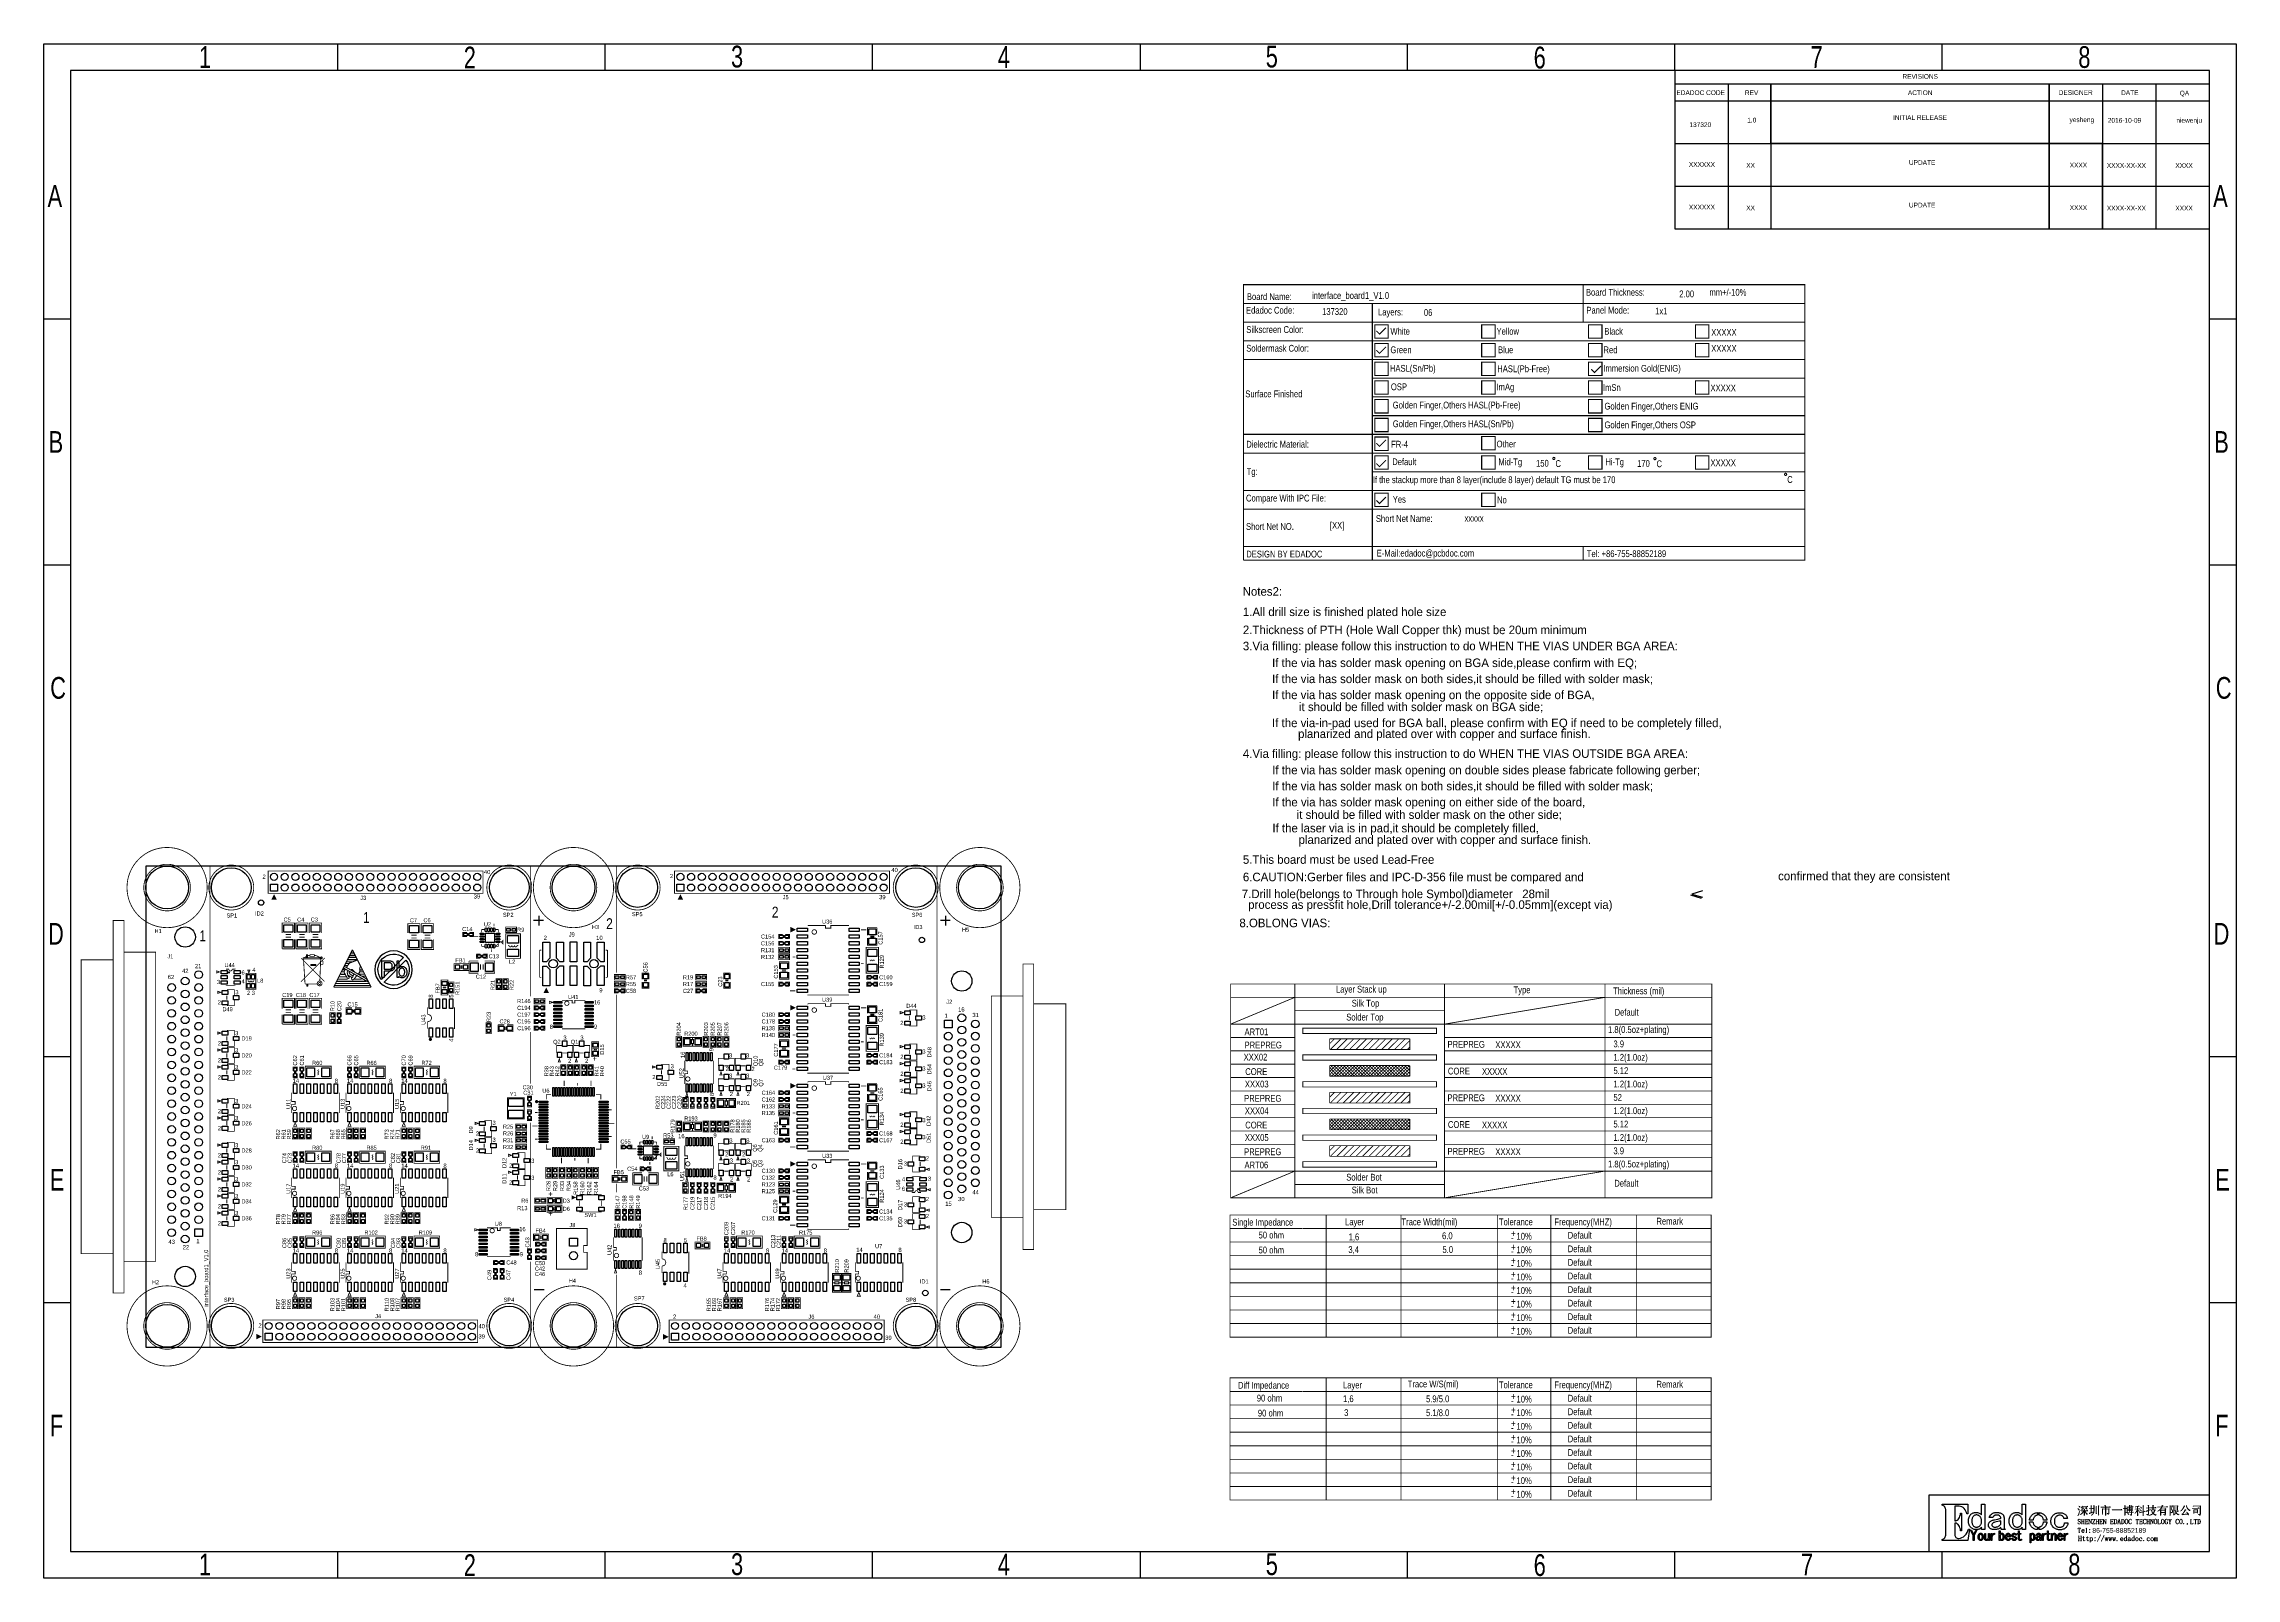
# Model space of a CAD drawing. Extents: x -19 to 391, y -43 to 244.
import ezdxf

# ---------------------------------------------------------------- set-up
doc = ezdxf.new("R2010")
doc.units = 0
for name, color, linetype in [('BOARD_GEOMETRY_DIMENSION', 2, 'CONTINUOUS'), ('BOARD_GEOMETRY_OUTLINE', 3, 'CONTINUOUS'), ('BOARD_GEOMETRY_SILKSCREEN_TOP', 1, 'CONTINUOUS'), ('PACKAGE_GEOMETRY_SILKSCREEN_TOP', 4, 'CONTINUOUS'), ('PIN_TOP', 5, 'CONTINUOUS'), ('REF_DES_SILKSCREEN_TOP', 6, 'CONTINUOUS')]:
    doc.layers.add(name, color=color, linetype=linetype)

msp = doc.modelspace()

# ---------------------------------------------------------------- linework, layer by layer
at = {"layer": 'BOARD_GEOMETRY_DIMENSION'}
for points in [[(-19.05, -43.18), (-19.05, 243.819934), (390.949942, 243.819934), (390.949942, -43.18)], [(335.961736, -36.158424), (335.961736, -35.930078), (336.089752, -35.908488), (336.093054, -35.907472), (336.224626, -35.844988), (336.226658, -35.843464), (336.345784, -35.749992), (336.347562, -35.748722), (336.452718, -35.625278), (336.454242, -35.622992), (336.53984, -35.477958), (336.540602, -35.47618), (336.606896, -35.308794), (336.60715, -35.307524), (336.648552, -35.12566), (336.648552, -35.123882), (336.6643, -34.928302), (336.6643, -30.558486), (336.648552, -30.3657), (336.648552, -30.364176), (336.60715, -30.182566), (336.606896, -30.18028), (336.540602, -30.015688), (336.53984, -30.014164), (336.454242, -29.86659), (336.452718, -29.864558), (336.347054, -29.742892), (336.346038, -29.741622), (336.226658, -29.646626), (336.224626, -29.644594), (336.093054, -29.582364), (336.09026, -29.581094), (335.961736, -29.555694), (335.961736, -29.327094), (340.74608, -29.327094), (340.74608, -31.17342), (340.575646, -31.17342), (340.517988, -30.89529), (340.51748, -30.893258), (340.414356, -30.623002), (340.413848, -30.621478), (340.270592, -30.3784), (340.269322, -30.377384), (340.093046, -30.164786), (340.091522, -30.163262), (339.884258, -29.990288), (339.882734, -29.989272), (339.653118, -29.856684), (339.650832, -29.855668), (339.40115, -29.771594), (339.398356, -29.771086), (339.136228, -29.741876), (338.356956, -29.741876), (338.344256, -29.754576), (338.344256, -32.429196), (338.356956, -32.441896), (338.450428, -32.441896), (338.616798, -32.412686), (338.620354, -32.41167), (338.78266, -32.327088), (338.785454, -32.326072), (338.9376, -32.193484), (338.939124, -32.19196), (339.079078, -32.0167), (339.080094, -32.015176), (339.200744, -31.806896), (339.201252, -31.805626), (339.29955, -31.565088), (339.300058, -31.563564), (339.37194, -31.30169), (339.372194, -31.300166), (339.410802, -31.030926), (339.592158, -31.030926), (339.592158, -34.297366), (339.410802, -34.297366), (339.371432, -34.025078), (339.370924, -34.0233), (339.299042, -33.757616), (339.298534, -33.756092), (339.198458, -33.514284), (339.19795, -33.513014), (339.07476, -33.30067), (339.073998, -33.298892), (338.930996, -33.123886), (338.929472, -33.122362), (338.7725, -32.988758), (338.769452, -32.987488), (338.602574, -32.903414), (338.599018, -32.90189), (338.426552, -32.870394), (338.356956, -32.870394), (338.344256, -32.883094), (338.344256, -35.006788), (338.355432, -35.183064), (338.355686, -35.184588), (338.389722, -35.333686), (338.390484, -35.336226), (338.447126, -35.460686), (338.448396, -35.46348), (338.530438, -35.563302), (338.532724, -35.565588), (338.63534, -35.643058), (338.638134, -35.64509), (338.764118, -35.697668), (338.76615, -35.698176), (338.915248, -35.730688), (338.91728, -35.730688), (339.09127, -35.740086), (339.093302, -35.739578), (339.380576, -35.704526), (339.382862, -35.703764), (339.667596, -35.600386), (339.670136, -35.599878), (339.944202, -35.43808), (339.94598, -35.436302), (340.20125, -35.22218), (340.203028, -35.221164), (340.42985, -34.96437), (340.43112, -34.962592), (340.62543, -34.669476), (340.626192, -34.667698), (340.776052, -34.346388), (340.777322, -34.344864), (340.87435, -34.012378), (341.075518, -34.012378), (340.763098, -36.158424)], [(342.414352, -34.103818), (342.258396, -34.098484), (342.11133, -34.08299), (341.9729, -34.05759), (341.84463, -34.021268), (341.723726, -33.975294), (341.61222, -33.91789), (341.508334, -33.851088), (341.4141, -33.774126), (341.28583, -33.646364), (341.174832, -33.509458), (341.080598, -33.36417), (341.004144, -33.209484), (340.9442, -33.047178), (340.901782, -32.874966), (340.876128, -32.69488), (340.868, -32.504888), (340.874858, -32.304482), (340.898734, -32.11576), (340.935818, -31.938976), (340.989158, -31.773876), (341.056976, -31.622492), (341.140796, -31.482284), (341.238332, -31.35376), (341.35314, -31.23692), (341.452962, -31.153862), (341.559388, -31.080202), (341.668354, -31.018988), (341.783924, -30.968188), (341.90305, -30.92958), (342.028018, -30.901386), (342.15705, -30.884622), (342.291924, -30.87878), (342.45296, -30.8864), (342.606122, -30.90799), (342.748362, -30.945328), (342.882728, -30.995874), (343.005156, -31.06166), (343.120218, -31.142178), (343.224358, -31.237174), (343.321386, -31.346394), (343.343484, -31.33852), (343.343484, -29.323284), (343.929462, -29.323284), (343.929462, -34.048192), (343.343484, -34.048192), (343.343484, -33.672018), (343.321132, -33.66389), (343.232994, -33.768284), (343.138252, -33.857184), (343.036652, -33.932876), (342.92794, -33.99409), (342.8111, -34.042096), (342.68664, -34.076386), (342.554052, -34.097468)], [(342.382348, -33.629092), (342.38438, -33.629092), (342.55964, -33.615376), (342.561164, -33.615376), (342.642698, -33.598104), (342.64346, -33.597596), (342.722454, -33.572958), (342.723978, -33.572196), (342.798146, -33.542224), (342.799162, -33.541462), (342.870536, -33.5026), (342.871298, -33.502092), (342.9381, -33.457388), (342.938862, -33.45688), (343.003124, -33.403794), (343.004394, -33.403286), (343.082626, -33.323022), (343.083642, -33.321498), (343.15146, -33.23209), (343.152476, -33.231074), (343.209626, -33.132776), (343.210134, -33.13176), (343.257886, -33.02508), (343.258394, -33.023302), (343.295224, -32.907986), (343.295478, -32.907224), (343.322148, -32.782764), (343.322402, -32.781494), (343.337896, -32.64916), (343.337896, -32.64789), (343.343484, -32.505396), (343.343484, -32.504888), (343.337134, -32.362902), (343.337134, -32.362394), (343.319354, -32.228028), (343.319354, -32.226758), (343.290652, -32.100774), (343.290398, -32.099758), (343.251282, -31.980886), (343.250774, -31.979362), (343.198196, -31.86938), (343.197688, -31.867602), (343.13495, -31.764986), (343.134442, -31.763716), (343.06002, -31.668466), (343.05875, -31.667196), (342.97366, -31.580074), (342.97239, -31.578296), (342.84285, -31.481776), (342.841834, -31.481014), (342.772746, -31.443168), (342.771984, -31.442914), (342.701626, -31.410402), (342.700102, -31.409894), (342.625934, -31.386272), (342.624664, -31.385764), (342.547956, -31.367984), (342.54694, -31.367984), (342.467184, -31.357062), (342.46566, -31.357062), (342.384126, -31.352998), (342.382602, -31.352998), (342.306656, -31.357062), (342.30564, -31.357062), (342.232234, -31.367984), (342.230202, -31.367984), (342.089486, -31.409894), (342.0872, -31.411164), (341.953596, -31.48076), (341.951818, -31.481776), (341.825834, -31.578296), (341.824056, -31.580074), (341.752428, -31.655258), (341.75065, -31.656782), (341.689436, -31.743396), (341.68842, -31.74492), (341.635334, -31.842964), (341.634572, -31.844488), (341.592154, -31.952184), (341.5919, -31.953962), (341.558372, -32.074866), (341.558118, -32.075882), (341.534496, -32.206692), (341.534496, -32.2072), (341.520526, -32.350202), (341.520272, -32.351472), (341.5157, -32.505396), (341.520272, -32.654494), (341.520526, -32.655764), (341.53602, -32.793686), (341.536274, -32.794194), (341.561928, -32.923988), (341.562436, -32.925258), (341.600028, -33.043876), (341.600282, -33.044892), (341.646256, -33.155382), (341.647272, -33.156398), (341.705184, -33.256982), (341.705946, -33.257998), (341.774018, -33.349184), (341.775034, -33.350962), (341.855044, -33.431226), (341.85606, -33.431988), (341.968836, -33.517586), (341.971122, -33.518602), (342.095328, -33.579562), (342.09736, -33.580324), (342.232996, -33.616392), (342.235282, -33.6169)], [(345.775534, -34.103818), (345.634818, -34.098992), (345.5035, -34.086292), (345.380818, -34.065464), (345.267788, -34.034984), (345.161362, -33.997392), (345.065096, -33.949386), (344.976958, -33.894268), (344.898472, -33.82899), (344.833956, -33.767268), (344.7796, -33.701228), (344.732356, -33.633918), (344.695018, -33.56229), (344.665046, -33.489392), (344.644218, -33.414462), (344.630756, -33.336484), (344.6272, -33.254696), (344.630756, -33.161478), (344.644218, -33.072578), (344.665046, -32.987488), (344.695018, -32.906716), (344.732356, -32.830516), (344.7796, -32.75838), (344.833956, -32.690562), (344.898472, -32.625792), (344.97645, -32.561276), (345.06408, -32.501078), (345.157552, -32.447484), (345.26093, -32.399224), (345.37015, -32.358076), (345.487498, -32.322262), (345.613228, -32.29229), (345.74734, -32.267398), (346.090748, -32.205676), (346.091256, -32.205676), (346.38996, -32.128968), (346.573094, -32.087566), (346.573602, -32.087566), (346.726002, -32.046164), (346.727018, -32.046164), (346.848938, -32.004762), (346.942156, -31.961582), (346.95003, -31.949898), (346.95003, -31.948882), (346.938346, -31.841186), (346.937584, -31.838392), (346.903294, -31.7373), (346.902024, -31.73476), (346.843858, -31.641288), (346.842588, -31.640018), (346.762832, -31.552388), (346.7608, -31.550864), (346.6592, -31.47822), (346.65666, -31.476696), (346.53728, -31.424372), (346.53474, -31.423102), (346.394786, -31.392368), (346.392754, -31.39186), (346.234258, -31.381192), (346.233242, -31.381192), (346.03436, -31.39186), (346.032836, -31.39186), (345.864942, -31.423102), (345.862656, -31.423864), (345.789758, -31.447994), (345.788996, -31.447994), (345.724226, -31.476696), (345.722702, -31.477458), (345.665552, -31.511494), (345.664536, -31.512764), (345.614752, -31.551118), (345.613736, -31.552388), (345.555824, -31.613094), (345.554554, -31.615126), (345.505532, -31.685992), (345.504262, -31.687516), (345.462098, -31.768796), (345.461844, -31.770828), (345.430856, -31.853378), (344.784426, -31.853378), (344.837258, -31.68396), (344.923618, -31.512002), (345.033854, -31.354268), (345.1733, -31.20898), (345.260422, -31.138876), (345.35745, -31.077916), (345.464638, -31.025592), (345.580462, -30.98292), (345.706446, -30.949392), (345.842336, -30.92577), (345.986354, -30.911292), (346.142056, -30.90672), (346.325698, -30.911292), (346.49537, -30.92577), (346.651834, -30.949392), (346.795344, -30.983174), (346.924884, -31.025592), (347.040454, -31.07817), (347.143832, -31.138876), (347.234002, -31.20898), (347.303598, -31.279592), (347.36532, -31.351982), (347.417136, -31.426658), (347.459554, -31.503874), (347.492574, -31.583884), (347.516196, -31.66618), (347.529658, -31.751778), (347.5355, -31.838392), (347.5355, -33.58896), (347.538802, -33.66389), (347.538802, -33.665414), (347.55074, -33.735264), (347.550994, -33.73628), (347.56979, -33.802574), (347.570298, -33.804098), (347.59773, -33.865058), (347.598238, -33.866074), (347.63202, -33.923478), (347.633036, -33.925002), (347.6752, -33.977326), (347.675962, -33.978088), (347.725746, -34.026094), (347.726762, -34.027872), (347.754702, -34.048192), (347.065346, -34.048192), (347.016324, -33.990026), (346.980002, -33.910778), (346.956888, -33.814258), (346.95003, -33.698688), (346.929202, -33.68929), (346.810838, -33.787588), (346.685362, -33.871662), (346.553282, -33.942782), (346.41282, -34.000694), (346.264484, -34.046414), (346.10929, -34.078164), (345.94546, -34.097468)], [(345.837002, -33.629092), (345.837256, -33.629092), (345.964256, -33.624774), (345.965526, -33.624774), (346.086938, -33.610296), (346.0877, -33.609788), (346.202762, -33.586928), (346.204032, -33.586674), (346.314522, -33.552384), (346.315538, -33.551876), (346.418154, -33.51022), (346.419932, -33.509458), (346.518484, -33.45688), (346.5195, -33.456372), (346.611702, -33.393888), (346.612972, -33.39338), (346.700602, -33.32099), (346.700856, -33.320482), (346.869258, -33.153604), (346.870528, -33.152588), (346.91955, -33.089596), (346.921074, -33.08858), (346.948252, -33.039558), (346.95003, -33.0327), (346.95003, -32.477964), (346.934028, -32.465518), (346.757498, -32.514286), (346.59824, -32.548576), (345.804236, -32.714692), (345.803474, -32.714692), (345.687396, -32.746696), (345.686634, -32.747458), (345.587828, -32.784796), (345.58605, -32.786066), (345.501976, -32.831278), (345.500198, -32.832294), (345.432126, -32.884364), (345.430602, -32.885888), (345.363546, -32.95777), (345.362022, -32.959294), (345.313762, -33.033462), (345.313, -33.035494), (345.284044, -33.11398), (345.283536, -33.117282), (345.274138, -33.1978), (345.273884, -33.199578), (345.274138, -33.200594), (345.283282, -33.29559), (345.284044, -33.298384), (345.313, -33.38449), (345.313762, -33.387284), (345.36126, -33.467294), (345.363546, -33.470088), (345.430602, -33.54197), (345.433142, -33.543494), (345.491562, -33.581086), (345.495118, -33.582102), (345.58097, -33.607502), (345.583002, -33.608264), (345.695524, -33.623758), (345.696794, -33.624266)], [(350.024192, -34.103818), (349.867982, -34.098484), (349.720662, -34.08299), (349.582994, -34.05759), (349.453962, -34.021268), (349.333058, -33.975294), (349.221552, -33.91789), (349.118174, -33.851088), (349.023686, -33.774126), (348.895162, -33.646364), (348.784164, -33.509458), (348.690692, -33.36417), (348.61373, -33.209484), (348.55404, -33.047178), (348.51086, -32.874966), (348.48546, -32.69488), (348.47784, -32.504888), (348.484698, -32.304482), (348.50832, -32.11576), (348.54515, -31.938976), (348.598998, -31.773876), (348.666054, -31.622492), (348.750382, -31.482284), (348.847664, -31.35376), (348.962726, -31.23692), (349.062802, -31.153862), (349.168974, -31.080202), (349.278194, -31.018988), (349.393256, -30.968188), (349.51289, -30.92958), (349.63735, -30.901386), (349.767144, -30.884622), (349.901256, -30.87878), (350.0628, -30.8864), (350.215454, -30.90799), (350.358202, -30.945328), (350.49206, -30.995874), (350.614996, -31.06166), (350.72955, -31.142178), (350.834198, -31.237174), (350.930972, -31.346394), (350.95307, -31.33852), (350.95307, -29.323284), (351.539302, -29.323284), (351.539302, -34.048192), (350.95307, -34.048192), (350.95307, -33.672018), (350.930718, -33.66389), (350.842834, -33.768284), (350.748346, -33.857184), (350.646492, -33.932876), (350.537526, -33.99409), (350.42094, -34.042096), (350.296226, -34.076386), (350.163892, -34.097468)], [(349.991934, -33.629092), (349.993458, -33.629092), (350.169226, -33.615376), (350.17075, -33.615376), (350.252284, -33.598104), (350.2533, -33.597596), (350.332548, -33.572958), (350.333056, -33.572196), (350.407732, -33.542224), (350.409002, -33.541462), (350.480122, -33.5026), (350.481392, -33.502092), (350.547686, -33.457388), (350.548702, -33.45688), (350.612456, -33.403794), (350.61398, -33.403286), (350.691958, -33.323022), (350.693228, -33.321498), (350.7613, -33.23209), (350.761554, -33.231074), (350.818958, -33.132776), (350.81972, -33.13176), (350.867472, -33.02508), (350.86798, -33.023302), (350.904556, -32.907986), (350.904556, -32.907224), (350.931734, -32.782764), (350.931988, -32.781494), (350.947736, -32.64916), (350.947736, -32.64789), (350.95307, -32.505396), (350.95307, -32.504888), (350.946974, -32.362902), (350.94672, -32.362394), (350.929448, -32.228028), (350.929194, -32.226758), (350.900492, -32.100774), (350.900238, -32.099758), (350.859852, -31.979362), (350.808036, -31.86938), (350.807274, -31.867602), (350.74479, -31.764986), (350.744028, -31.763716), (350.669352, -31.668466), (350.668844, -31.667196), (350.5835, -31.580074), (350.581976, -31.578296), (350.452944, -31.481776), (350.45142, -31.481014), (350.382586, -31.443168), (350.381062, -31.442914), (350.310958, -31.410402), (350.309942, -31.409894), (350.23552, -31.386272), (350.23425, -31.385764), (350.157796, -31.367984), (350.15678, -31.367984), (350.077024, -31.357062), (350.0755, -31.357062), (349.993458, -31.352998), (349.992442, -31.352998), (349.916496, -31.357062), (349.915226, -31.357062), (349.84182, -31.367984), (349.840042, -31.367984), (349.699326, -31.409894), (349.69704, -31.411164), (349.563182, -31.48076), (349.56115, -31.481776), (349.43542, -31.578296), (349.433896, -31.580074), (349.36176, -31.655258), (349.360744, -31.656782), (349.299022, -31.743396), (349.297752, -31.74492), (349.24492, -31.842964), (349.244158, -31.844488), (349.201994, -31.952184), (349.20174, -31.953962), (349.16745, -32.074866), (349.16745, -32.075882), (349.144336, -32.206692), (349.144082, -32.2072), (349.129858, -32.350202), (349.129858, -32.351472), (349.125286, -32.505396), (349.129858, -32.654494), (349.129858, -32.655764), (349.145352, -32.793686), (349.145352, -32.794194), (349.17126, -32.923988), (349.172022, -32.925258), (349.20936, -33.043876), (349.20936, -33.044892), (349.256096, -33.155382), (349.25635, -33.156398), (349.314262, -33.256982), (349.315532, -33.257998), (349.38335, -33.349184), (349.384874, -33.350962), (349.46463, -33.431226), (349.4659, -33.431988), (349.578676, -33.517586), (349.580454, -33.518602), (349.70466, -33.579562), (349.7072, -33.580324), (349.842836, -33.616392), (349.84436, -33.6169)], [(353.804982, -34.098484), (353.771454, -34.097468), (353.61499, -34.078164), (353.46386, -34.046668), (353.32035, -34.000694), (353.183444, -33.942782), (353.053142, -33.871662), (352.929698, -33.787588), (352.812858, -33.689798), (352.691954, -33.569402), (352.587052, -33.440878), (352.49866, -33.304988), (352.426778, -33.160462), (352.370136, -33.008824), (352.329496, -32.848296), (352.30562, -32.681418), (352.303334, -32.625792), (352.949256, -32.625792), (352.950018, -32.641794), (352.950018, -32.643064), (352.965258, -32.770318), (352.96602, -32.77108), (352.991928, -32.890968), (352.992182, -32.891984), (353.029774, -33.002982), (353.030028, -33.003998), (353.076002, -33.107884), (353.077018, -33.109662), (353.13493, -33.205674), (353.135692, -33.20669), (353.203256, -33.295082), (353.205034, -33.29559), (353.285298, -33.376362), (353.355148, -33.43529), (353.355656, -33.435798), (353.42957, -33.486598), (353.430586, -33.48736), (353.505262, -33.530794), (353.506786, -33.530794), (353.586542, -33.5661), (353.58705, -33.5661), (353.669092, -33.594294), (353.669854, -33.594294), (353.75469, -33.613598), (353.755452, -33.613598), (353.804982, -33.620202)], [(352.306382, -32.326326), (352.329496, -32.161988), (352.370136, -32.002984), (352.426778, -31.850584), (352.49866, -31.70682), (352.587052, -31.569914), (352.691954, -31.44139), (352.812858, -31.319978), (352.929698, -31.223458), (353.053142, -31.139384), (353.183444, -31.069026), (353.32035, -31.010098), (353.46386, -30.965394), (353.61499, -30.932882), (353.771454, -30.913578), (353.804982, -30.9118), (353.804982, -31.389828), (353.757738, -31.39567), (353.75596, -31.39567), (353.674426, -31.413196), (353.672902, -31.413958), (353.594924, -31.438088), (353.593654, -31.438088), (353.518724, -31.470092), (353.517454, -31.4706), (353.447096, -31.508192), (353.44608, -31.5087), (353.379532, -31.554166), (353.378262, -31.554928), (353.316032, -31.60649), (353.314762, -31.60776), (353.228656, -31.694882), (353.228148, -31.695898), (353.153726, -31.789878), (353.152456, -31.790894), (353.089718, -31.891986), (353.088702, -31.893002), (353.037902, -32.000698), (353.037648, -32.001968), (352.996754, -32.116522), (352.9965, -32.117792), (352.968052, -32.239458), (352.967798, -32.240728), (352.954844, -32.324802)], [(354.10394, -34.095182), (354.10394, -33.615376), (354.1141, -33.613598), (354.115624, -33.613598), (354.199698, -33.594294), (354.201222, -33.594294), (354.283518, -33.5661), (354.284534, -33.565592), (354.362258, -33.530794), (354.364036, -33.530794), (354.439728, -33.48736), (354.440744, -33.486598), (354.513896, -33.435798), (354.514658, -33.43529), (354.585524, -33.376616), (354.58654, -33.3756), (354.664772, -33.29559), (354.665788, -33.295082), (354.733352, -33.20669), (354.734622, -33.205674), (354.792534, -33.109662), (354.793042, -33.107884), (354.840794, -33.003998), (354.841302, -33.002982), (354.878132, -32.891984), (354.87864, -32.890968), (354.904802, -32.771588), (354.905056, -32.770318), (354.92055, -32.643064), (354.92055, -32.641794), (354.92182, -32.625284), (355.568758, -32.625284), (355.564694, -32.681418), (355.540056, -32.848296), (355.500178, -33.008824), (355.444298, -33.160462), (355.3714, -33.304988), (355.282754, -33.440878), (355.177852, -33.569402), (355.057456, -33.689798), (354.9396, -33.787588), (354.816156, -33.871662), (354.685854, -33.942782), (354.549456, -34.000694), (354.405184, -34.046668), (354.255324, -34.078164)], [(354.9142, -32.326326), (354.903024, -32.240728), (354.90277, -32.239458), (354.87356, -32.117792), (354.873052, -32.116776), (354.833428, -32.002222), (354.83292, -32.00019), (354.780596, -31.893002), (354.779834, -31.891986), (354.717096, -31.790894), (354.716588, -31.789878), (354.641658, -31.695898), (354.64115, -31.694882), (354.555552, -31.60776), (354.555044, -31.60649), (354.490782, -31.554674), (354.49002, -31.554166), (354.423472, -31.5087), (354.422202, -31.508192), (354.351082, -31.4706), (354.349558, -31.470092), (354.276152, -31.438088), (354.27539, -31.438088), (354.196142, -31.413196), (354.195126, -31.413196), (354.113846, -31.39567), (354.11283, -31.39567), (354.104702, -31.392368), (354.104702, -30.914594), (354.255324, -30.932882), (354.405184, -30.965394), (354.549456, -31.010098), (354.685854, -31.069026), (354.816156, -31.139384), (354.9396, -31.223458), (355.057456, -31.319978), (355.177852, -31.44139), (355.282754, -31.569914), (355.3714, -31.70682), (355.444298, -31.850584), (355.500178, -32.002984), (355.540056, -32.161988), (355.563932, -32.326326)], [(357.908352, -34.130996), (357.751634, -34.125662), (357.602536, -34.107374), (357.459534, -34.077402), (357.323898, -34.035492), (357.19385, -33.98139), (357.07193, -33.915096), (356.955598, -33.837372), (356.846886, -33.746186), (356.718362, -33.619186), (356.607618, -33.484058), (356.513638, -33.343596), (356.43693, -33.19526), (356.37724, -33.040828), (356.33406, -32.878522), (356.30866, -32.709866), (356.30104, -32.533082), (356.307898, -32.352488), (356.33152, -32.180022), (356.36835, -32.017716), (356.422198, -31.8643), (356.489254, -31.721298), (356.573328, -31.587186), (356.671118, -31.463488), (356.785926, -31.347918), (356.90175, -31.25089), (357.025702, -31.167324), (357.15575, -31.096458), (357.293164, -31.037784), (357.436928, -30.993588), (357.587296, -30.960568), (357.744522, -30.941518), (357.908352, -30.933898), (358.084628, -30.939994), (358.249474, -30.955488), (358.402636, -30.981396), (358.545638, -31.017718), (358.67594, -31.064962), (358.794558, -31.121096), (358.902254, -31.187898), (359.000044, -31.26486), (359.078276, -31.342584), (359.148634, -31.425388), (359.210356, -31.511494), (359.264458, -31.601918), (359.308654, -31.69666), (359.34523, -31.795974), (359.372662, -31.899098), (359.390696, -31.992824), (358.742996, -31.992824), (358.71785, -31.893764), (358.717342, -31.891478), (358.667558, -31.78556), (358.666796, -31.783528), (358.593898, -31.681166), (358.592882, -31.679388), (358.49814, -31.580074), (358.49687, -31.578296), (358.447594, -31.540196), (358.446578, -31.539688), (358.39146, -31.50489), (358.389936, -31.504382), (358.263698, -31.452058), (358.261158, -31.450788), (358.113076, -31.4198), (358.111298, -31.419292), (357.939848, -31.408878), (357.938578, -31.408878), (357.8479, -31.412688), (357.84663, -31.412688), (357.760778, -31.423102), (357.759254, -31.423102), (357.676958, -31.44139), (357.676196, -31.44139), (357.598218, -31.465774), (357.596948, -31.466282), (357.521256, -31.498286), (357.520748, -31.498286), (357.45039, -31.536386), (357.449374, -31.536894), (357.382826, -31.581598), (357.381556, -31.582614), (357.319326, -31.634684), (357.318056, -31.635192), (357.23195, -31.723584), (357.231188, -31.724092), (357.15702, -31.819088), (357.15575, -31.820104), (357.09225, -31.923482), (357.091996, -31.924498), (357.041196, -32.034988), (357.040688, -32.036258), (357.000048, -32.154876), (356.99954, -32.155892), (356.971346, -32.282384), (356.971346, -32.282892), (356.954074, -32.417766), (356.95382, -32.418782), (356.948486, -32.561022), (356.953058, -32.697166), (356.953058, -32.698182), (356.968552, -32.82569), (356.968552, -32.82696), (356.99446, -32.946086), (356.995222, -32.947864), (357.03256, -33.0581), (357.033322, -33.059878), (357.079296, -33.163002), (357.07955, -33.16478), (357.137462, -33.260792), (357.138986, -33.262062), (357.20655, -33.3502), (357.208074, -33.351724), (357.28783, -33.431226), (357.288592, -33.431988), (357.35133, -33.484566), (357.352346, -33.485582), (357.418894, -33.530286), (357.419656, -33.530794), (357.48976, -33.568894), (357.491538, -33.569402), (357.566722, -33.60039), (357.567484, -33.60039), (357.645462, -33.62579), (357.646986, -33.62579), (357.729282, -33.643062), (357.730552, -33.643316), (357.90759, -33.656778), (357.90886, -33.656778), (358.111298, -33.643316), (358.112822, -33.643062), (358.205024, -33.62579), (358.206294, -33.62579), (358.292654, -33.60039), (358.293924, -33.60039), (358.374696, -33.569402), (358.375458, -33.568894), (358.45115, -33.530794), (358.452928, -33.530286), (358.522524, -33.485582), (358.52354, -33.48482), (358.588056, -33.431988), (358.58958, -33.431226), (358.64673, -33.373568), (358.647746, -33.372298), (358.697022, -33.310576), (358.697784, -33.30956), (358.739186, -33.24352), (358.739694, -33.241996), (358.775, -33.170876), (358.775254, -33.169098), (358.801162, -33.095184), (358.801924, -33.093914), (358.821228, -33.014158), (358.821736, -33.012888), (358.83342, -32.929576), (358.83342, -32.92856), (358.836722, -32.851598), (359.483152, -32.851598), (359.470452, -32.980376), (359.44556, -33.11398), (359.409492, -33.241488), (359.362756, -33.361376), (359.304336, -33.475676), (359.234486, -33.581594), (359.152952, -33.681924), (359.06075, -33.774126), (358.956356, -33.8582), (358.841294, -33.93059), (358.71404, -33.993074), (358.57688, -34.042096), (358.42575, -34.081974), (358.265222, -34.10966), (358.092502, -34.126424)], [(341.77732, -36.11499), (341.77732, -35.222688), (341.775796, -35.2171), (341.252556, -34.190178), (341.445342, -34.190178), (341.855044, -35.026092), (341.87765, -35.026092), (342.288876, -34.187384), (342.482678, -34.187384), (341.966296, -35.2171), (341.96528, -35.222688), (341.96528, -36.11499)], [(343.176098, -36.138866), (343.12733, -36.136072), (343.080594, -36.12769), (343.036144, -36.11499), (342.993472, -36.095686), (342.952832, -36.071302), (342.91397, -36.041584), (342.87714, -36.006278), (342.842342, -35.964876), (342.805258, -35.914076), (342.773762, -35.859466), (342.7476, -35.8013), (342.725756, -35.740086), (342.708738, -35.675824), (342.696546, -35.60699), (342.689434, -35.536378), (342.686894, -35.461194), (342.689434, -35.386518), (342.696546, -35.31489), (342.708738, -35.247072), (342.725756, -35.181794), (342.7476, -35.121088), (342.773762, -35.062922), (342.805258, -35.008566), (342.842342, -34.956496), (342.87714, -34.915602), (342.91397, -34.880296), (342.952832, -34.851086), (342.993472, -34.826194), (343.036144, -34.80816), (343.080594, -34.79419), (343.12733, -34.786062), (343.175844, -34.783268), (343.22385, -34.786062), (343.27084, -34.79419), (343.315036, -34.80816), (343.357454, -34.826194), (343.398348, -34.851086), (343.436956, -34.880296), (343.47404, -34.915602), (343.5096, -34.956496), (343.54516, -35.008566), (343.576656, -35.062922), (343.603834, -35.121088), (343.625678, -35.181794), (343.642696, -35.247072), (343.654888, -35.31489), (343.662, -35.386518), (343.66454, -35.461194), (343.662, -35.536378), (343.654888, -35.60699), (343.642696, -35.675824), (343.625678, -35.740086), (343.603834, -35.8013), (343.576656, -35.859466), (343.54516, -35.914076), (343.5096, -35.964876), (343.47404, -36.006278), (343.436956, -36.041584), (343.398602, -36.071302), (343.357454, -36.095686), (343.315036, -36.11499), (343.27084, -36.12769), (343.22385, -36.136072)], [(343.175336, -35.94989), (343.176352, -35.94989), (343.203784, -35.948366), (343.205054, -35.948366), (343.231978, -35.943286), (343.233502, -35.942778), (343.258902, -35.934396), (343.260934, -35.933888), (343.285826, -35.921696), (343.287096, -35.921188), (343.310718, -35.906202), (343.312242, -35.905694), (343.335102, -35.886898), (343.336118, -35.88639), (343.357962, -35.864292), (343.359232, -35.863784), (343.38006, -35.838384), (343.38133, -35.837622), (343.404952, -35.803586), (343.40546, -35.802316), (343.426542, -35.76447), (343.426796, -35.7632), (343.444576, -35.721798), (343.445084, -35.72129), (343.459054, -35.676586), (343.459562, -35.67557), (343.470992, -35.628072), (343.471246, -35.626802), (343.479374, -35.575494), (343.479374, -35.574986), (343.4842, -35.520376), (343.4842, -35.519868), (343.485724, -35.461194), (343.483946, -35.403282), (343.483946, -35.402266), (343.478358, -35.346894), (343.478358, -35.346386), (343.469722, -35.294062), (343.46896, -35.292792), (343.45753, -35.244278), (343.457022, -35.2425), (343.44102, -35.19678), (343.440258, -35.196018), (343.421462, -35.152584), (343.420954, -35.151822), (343.398602, -35.111182), (343.398094, -35.11042), (343.372186, -35.073082), (343.37117, -35.071558), (343.351358, -35.04946), (343.350596, -35.04819), (343.330784, -35.029394), (343.32926, -35.028378), (343.307924, -35.012376), (343.306654, -35.011868), (343.284302, -34.997898), (343.283032, -34.99739), (343.258902, -34.986976), (343.257632, -34.986468), (343.232994, -34.978594), (343.23147, -34.978086), (343.205054, -34.973768), (343.203784, -34.973768), (343.176352, -34.97199), (343.175336, -34.97199), (343.147396, -34.973768), (343.146126, -34.973768), (343.119456, -34.978086), (343.11844, -34.978594), (343.093548, -34.986468), (343.092278, -34.986976), (343.068402, -34.99739), (343.066878, -34.99739), (343.044018, -35.011614), (343.043002, -35.012376), (343.021158, -35.028378), (343.020396, -35.029394), (343.00033, -35.04819), (342.99906, -35.049714), (342.980518, -35.072066), (342.979502, -35.073082), (342.953594, -35.11042), (342.952832, -35.111182), (342.930226, -35.151822), (342.929718, -35.152584), (342.91016, -35.196018), (342.909652, -35.197288), (342.894158, -35.243262), (342.894158, -35.244278), (342.881458, -35.292792), (342.881458, -35.294316), (342.873076, -35.346386), (342.873076, -35.346894), (342.867742, -35.402266), (342.867742, -35.403282), (342.866218, -35.461194), (342.867488, -35.519868), (342.867488, -35.520376), (342.87206, -35.574986), (342.87206, -35.575494), (342.880188, -35.626802), (342.880442, -35.628072), (342.891872, -35.67557), (342.892126, -35.676586), (342.906096, -35.720782), (342.90635, -35.721798), (342.92413, -35.7632), (342.924638, -35.76447), (342.944958, -35.802316), (342.946228, -35.803586), (342.96985, -35.837622), (342.97112, -35.838384), (342.992202, -35.863784), (342.993218, -35.864292), (343.015062, -35.88639), (343.016332, -35.886898), (343.039192, -35.905694), (343.039954, -35.906202), (343.064846, -35.921188), (343.065354, -35.921696), (343.0905, -35.933888), (343.092278, -35.934396), (343.117932, -35.942778), (343.119202, -35.943286), (343.146126, -35.948366), (343.147396, -35.948366)], [(344.280744, -36.138866), (344.234262, -36.137088), (344.192098, -36.13277), (344.15349, -36.124388), (344.118438, -36.112958), (344.086688, -36.098988), (344.058494, -36.0807), (344.033602, -36.060888), (344.011758, -36.036758), (343.992962, -36.010088), (343.976452, -35.981386), (343.96299, -35.95116), (343.95156, -35.918394), (343.94267, -35.884866), (343.936574, -35.84829), (343.932256, -35.810698), (343.931494, -35.770058), (343.931494, -34.80689), (344.092022, -34.80689), (344.092022, -35.688016), (344.095324, -35.755326), (344.095324, -35.756596), (344.105992, -35.814762), (344.1065, -35.816794), (344.123772, -35.86607), (344.124534, -35.867594), (344.135456, -35.888676), (344.136726, -35.8902), (344.149934, -35.908488), (344.15095, -35.91052), (344.176096, -35.936682), (344.17889, -35.938714), (344.208862, -35.957002), (344.211656, -35.958526), (344.246454, -35.969194), (344.249502, -35.969702), (344.289126, -35.973766), (344.29065, -35.973766), (344.320622, -35.971988), (344.322146, -35.97148), (344.351102, -35.965892), (344.352626, -35.965892), (344.38082, -35.956494), (344.382344, -35.955986), (344.409522, -35.942778), (344.410792, -35.94227), (344.4367, -35.92576), (344.438224, -35.92449), (344.463624, -35.90417), (344.464386, -35.9029), (344.489024, -35.879278), (344.489786, -35.878516), (344.513154, -35.850576), (344.513662, -35.84956), (344.546682, -35.804602), (344.54719, -35.804094), (344.575384, -35.758882), (344.575892, -35.75812), (344.59926, -35.7124), (344.600022, -35.711892), (344.619834, -35.665918), (344.620342, -35.664394), (344.635328, -35.618674), (344.635328, -35.617658), (344.64625, -35.570922), (344.64625, -35.569398), (344.652854, -35.522662), (344.652854, -35.521392), (344.655648, -35.473386), (344.655902, -35.472878), (344.655902, -34.80689), (344.81643, -34.80689), (344.81643, -36.11499), (344.655902, -36.11499), (344.655902, -35.889692), (344.63228, -35.883088), (344.59418, -35.943794), (344.554302, -35.996372), (344.513154, -36.040568), (344.470736, -36.075874), (344.426032, -36.10356), (344.379296, -36.123372), (344.331036, -36.134802)], [(345.110562, -36.11499), (345.110562, -34.80689), (345.271344, -34.80689), (345.271344, -35.127692), (345.29522, -35.133788), (345.34348, -35.044888), (345.39555, -34.968688), (345.433396, -34.925), (345.474798, -34.887662), (345.518486, -34.855658), (345.565476, -34.829496), (345.61526, -34.809684), (345.668854, -34.794698), (345.725496, -34.786316), (345.77274, -34.783776), (345.77274, -35.016694), (345.743784, -35.010598), (345.741752, -35.010598), (345.68384, -35.007296), (345.682062, -35.007296), (345.647518, -35.01009), (345.64574, -35.01009), (345.61145, -35.017202), (345.61018, -35.018218), (345.576398, -35.029902), (345.575128, -35.031172), (345.542362, -35.047682), (345.541346, -35.04819), (345.508834, -35.070288), (345.507818, -35.070796), (345.476322, -35.097974), (345.475052, -35.098482), (345.444318, -35.130486), (345.443556, -35.130994), (345.413584, -35.167062), (345.413076, -35.168078), (345.365832, -35.234372), (345.36507, -35.235388), (345.325954, -35.302698), (345.3257, -35.304222), (345.294458, -35.373818), (345.29395, -35.375088), (345.271598, -35.445192), (345.271344, -35.449002), (345.271344, -36.11499)], [(347.113352, -36.138866), (347.0656, -36.136072), (347.021658, -36.127182), (346.982288, -36.113466), (346.946474, -36.092892), (346.913454, -36.068), (346.884498, -36.036758), (346.859098, -35.999674), (346.837, -35.955478), (346.813124, -35.961066), (346.813124, -36.11499), (346.652596, -36.11499), (346.652596, -34.342324), (346.813124, -34.342324), (346.813124, -34.948876), (346.836238, -34.955988), (346.865956, -34.911792), (346.89796, -34.8742), (346.931996, -34.842958), (346.967048, -34.816796), (347.002862, -34.796984), (347.04147, -34.783014), (347.081348, -34.774378), (347.12275, -34.771076), (347.166692, -34.77387), (347.208602, -34.780728), (347.24848, -34.792666), (347.28658, -34.808668), (347.322394, -34.829496), (347.35643, -34.855658), (347.388942, -34.885884), (347.419422, -34.92119), (347.45295, -34.97072), (347.482922, -35.025076), (347.50756, -35.084258), (347.528388, -35.149028), (347.54439, -35.219386), (347.55582, -35.294824), (347.562932, -35.375088), (347.565218, -35.461194), (347.562932, -35.543998), (347.55582, -35.622992), (347.54439, -35.696398), (347.528388, -35.764724), (347.50756, -35.828224), (347.482922, -35.88639), (347.45295, -35.940492), (347.419422, -35.98926), (347.388688, -36.02482), (347.356176, -36.054792), (347.321632, -36.0807), (347.284548, -36.101782), (347.245432, -36.118292), (347.203776, -36.129722), (347.159834, -36.13658)], [(347.113098, -35.94989), (347.11513, -35.94989), (347.15958, -35.944302), (347.162628, -35.943794), (347.20403, -35.9283), (347.206824, -35.926776), (347.244162, -35.901122), (347.246194, -35.89909), (347.280738, -35.862768), (347.281754, -35.86099), (347.305884, -35.8267), (347.306646, -35.825684), (347.32722, -35.786568), (347.327728, -35.78479), (347.345, -35.742372), (347.345254, -35.741102), (347.359986, -35.693604), (347.36024, -35.692588), (347.371162, -35.641788), (347.37167, -35.64128), (347.379798, -35.5854), (347.379798, -35.584892), (347.384624, -35.525964), (347.384624, -35.524694), (347.386402, -35.461194), (347.384624, -35.3949), (347.384624, -35.394392), (347.380052, -35.333178), (347.380052, -35.332416), (347.37294, -35.276282), (347.372686, -35.275774), (347.36278, -35.223196), (347.362526, -35.222688), (347.348556, -35.17646), (347.348556, -35.17519), (347.332554, -35.13328), (347.3323, -35.131502), (347.31325, -35.094926), (347.312742, -35.093402), (347.291152, -35.06089), (347.290136, -35.05962), (347.251528, -35.018218), (347.249496, -35.016694), (347.208856, -34.986722), (347.206062, -34.98469), (347.163644, -34.967164), (347.16085, -34.966402), (347.138498, -34.962084), (347.137228, -34.961576), (347.114622, -34.959798), (347.112844, -34.959798), (347.08465, -34.962084), (347.08338, -34.962592), (347.056202, -34.96818), (347.054424, -34.968688), (347.027754, -34.978086), (347.026738, -34.978594), (347.001084, -34.991294), (346.999052, -34.991802), (346.973652, -35.009328), (346.973144, -35.01009), (346.948252, -35.029902), (346.94749, -35.031426), (346.92336, -35.055302), (346.922598, -35.056572), (346.899738, -35.083496), (346.898722, -35.084766), (346.878656, -35.113214), (346.878402, -35.113976), (346.861638, -35.144202), (346.86113, -35.14598), (346.846398, -35.179), (346.846144, -35.180524), (346.833952, -35.216084), (346.833952, -35.216592), (346.824554, -35.255962), (346.824554, -35.256978), (346.81795, -35.297618), (346.81795, -35.29838), (346.814394, -35.342576), (346.814394, -35.343084), (346.813124, -35.389058), (346.813124, -35.532568), (346.814394, -35.577272), (346.814648, -35.57778), (346.818458, -35.61969), (346.818458, -35.620198), (346.826078, -35.660584), (346.826332, -35.661092), (346.836746, -35.699192), (346.837, -35.700716), (346.8497, -35.736784), (346.849954, -35.7378), (346.865956, -35.77209), (346.866718, -35.773614), (346.88526, -35.806126), (346.886276, -35.806888), (346.90812, -35.837876), (346.908882, -35.838384), (346.929456, -35.863784), (346.930726, -35.864292), (346.953332, -35.88639), (346.954094, -35.886898), (346.9767, -35.905694), (346.978224, -35.906202), (347.0021, -35.921188), (347.003624, -35.921696), (347.027754, -35.933888), (347.03004, -35.934396), (347.055694, -35.942778), (347.057218, -35.943286), (347.083888, -35.948366), (347.085158, -35.948366)], [(348.321122, -36.138866), (348.267528, -36.136072), (348.217236, -36.12769), (348.169484, -36.11499), (348.124526, -36.095686), (348.0816, -36.071302), (348.04096, -36.041584), (348.003622, -36.006278), (347.968824, -35.964876), (347.93428, -35.91687), (347.904562, -35.863784), (347.87967, -35.806888), (347.859096, -35.746182), (347.843094, -35.681158), (347.831664, -35.612324), (347.824552, -35.539172), (347.822774, -35.461194), (347.824552, -35.383978), (347.832426, -35.309302), (347.844618, -35.23996), (347.861636, -35.173158), (347.88348, -35.110928), (347.909896, -35.051492), (347.941646, -34.996882), (347.97746, -34.945066), (348.010734, -34.907474), (348.045532, -34.8742), (348.082362, -34.846768), (348.12224, -34.8234), (348.163642, -34.806382), (348.207584, -34.793682), (348.25305, -34.786062), (348.302326, -34.783268), (348.348554, -34.786062), (348.39275, -34.79419), (348.43593, -34.807398), (348.477332, -34.826194), (348.516702, -34.851086), (348.554802, -34.880296), (348.591632, -34.915602), (348.626684, -34.956496), (348.655894, -35.000184), (348.681802, -35.048698), (348.703646, -35.10407), (348.721934, -35.16376), (348.735396, -35.2298), (348.745556, -35.301428), (348.751652, -35.37839), (348.753684, -35.448494), (348.014544, -35.448494), (348.001844, -35.461194), (348.00286, -35.5219), (348.00286, -35.522916), (348.007432, -35.578796), (348.007686, -35.580066), (348.014798, -35.63239), (348.014798, -35.632898), (348.024958, -35.681158), (348.024958, -35.682174), (348.037658, -35.726624), (348.038674, -35.727386), (348.05493, -35.767772), (348.055438, -35.768788), (348.074234, -35.804602), (348.074996, -35.806126), (348.09684, -35.837622), (348.097602, -35.838384), (348.119192, -35.863784), (348.119954, -35.864292), (348.143322, -35.88639), (348.144338, -35.886898), (348.168722, -35.905694), (348.170246, -35.906964), (348.1959, -35.921188), (348.197424, -35.922458), (348.224602, -35.933888), (348.226126, -35.934396), (348.255336, -35.943286), (348.256352, -35.943286), (348.286832, -35.948366), (348.288102, -35.948366), (348.319852, -35.94989), (348.321884, -35.94989), (348.382082, -35.945572), (348.38386, -35.945318), (348.435422, -35.931602), (348.4372, -35.931094), (348.459298, -35.921188), (348.461076, -35.92068), (348.480888, -35.90798), (348.48165, -35.907218), (348.49943, -35.892486), (348.5007, -35.89147), (348.516194, -35.874198), (348.516956, -35.872928), (348.54515, -35.829494), (348.546674, -35.82797), (348.56674, -35.781488), (348.567502, -35.779202), (348.579694, -35.730688), (348.579948, -35.728402), (348.582996, -35.68827), (348.760288, -35.68827), (348.742, -35.772598), (348.71533, -35.858958), (348.699836, -35.896296), (348.682818, -35.930586), (348.66453, -35.961828), (348.645226, -35.98926), (348.614238, -36.02482), (348.580456, -36.054792), (348.544642, -36.0807), (348.50578, -36.101782), (348.463362, -36.117784), (348.418658, -36.129722), (348.37116, -36.13658)], [(348.023942, -35.283394), (348.553024, -35.283394), (348.565724, -35.270694), (348.565724, -35.270186), (348.5642, -35.240976), (348.5642, -35.23996), (348.560898, -35.211258), (348.560644, -35.209988), (348.554802, -35.181794), (348.554548, -35.181286), (348.546674, -35.1536), (348.545658, -35.152584), (348.522798, -35.10026), (348.521782, -35.098482), (348.489524, -35.04946), (348.488, -35.047682), (348.470982, -35.028378), (348.469458, -35.02787), (348.45117, -35.010598), (348.4499, -35.009582), (348.429326, -34.995104), (348.427802, -34.994088), (348.40545, -34.982658), (348.403164, -34.981388), (348.353634, -34.965894), (348.35084, -34.965386), (348.294198, -34.959798), (348.29242, -34.959798), (348.264988, -34.961576), (348.262956, -34.962084), (348.237302, -34.965894), (348.235778, -34.966402), (348.210632, -34.974276), (348.208854, -34.974784), (348.18574, -34.985198), (348.183962, -34.98596), (348.161102, -34.999676), (348.16034, -35.000184), (348.138496, -35.016694), (348.137734, -35.017202), (348.11716, -35.03676), (348.116398, -35.037776), (348.097602, -35.060128), (348.09684, -35.06089), (348.067122, -35.105086), (348.065852, -35.106864), (348.04223, -35.155124), (348.041722, -35.156394), (348.023688, -35.20948), (348.02318, -35.211258), (348.011242, -35.2679), (348.011242, -35.270694)], [(349.43542, -36.138866), (349.380048, -36.13658), (349.32874, -36.129976), (349.281496, -36.119562), (349.237554, -36.104068), (349.198184, -36.085018), (349.16237, -36.060888), (349.129858, -36.033202), (349.101156, -36.00069), (349.080582, -35.97148), (349.06204, -35.939984), (349.046546, -35.906202), (349.0341, -35.870896), (349.02394, -35.83432), (349.017082, -35.795458), (349.013018, -35.754564), (349.012002, -35.723576), (349.173546, -35.723576), (349.178372, -35.762692), (349.178626, -35.763962), (349.188532, -35.80638), (349.18904, -35.807396), (349.202248, -35.842702), (349.202756, -35.844988), (349.220282, -35.872674), (349.221298, -35.87369), (349.23857, -35.893502), (349.23984, -35.89528), (349.259144, -35.91179), (349.26016, -35.91306), (349.281496, -35.927284), (349.28302, -35.927792), (349.306642, -35.939984), (349.307658, -35.939984), (349.33255, -35.949382), (349.334328, -35.94989), (349.36176, -35.955986), (349.363792, -35.956494), (349.424752, -35.961828), (349.426784, -35.961828), (349.499428, -35.957002), (349.500952, -35.957002), (349.560896, -35.943794), (349.562928, -35.943286), (349.58782, -35.93338), (349.589344, -35.932872), (349.611442, -35.920426), (349.612458, -35.918902), (349.631254, -35.905186), (349.63354, -35.903662), (349.649034, -35.88639), (349.65005, -35.884866), (349.666052, -35.85972), (349.667576, -35.857688), (349.678752, -35.828986), (349.680022, -35.8267), (349.68688, -35.795966), (349.687134, -35.79368), (349.68942, -35.75939), (349.68942, -35.756596), (349.686372, -35.73272), (349.685356, -35.73018), (349.677228, -35.704272), (349.675958, -35.701986), (349.661734, -35.675062), (349.660972, -35.673792), (349.640652, -35.644582), (349.639636, -35.642296), (349.617538, -35.620198), (349.61576, -35.619182), (349.588836, -35.599878), (349.553784, -35.582098), (349.55226, -35.58159), (349.513652, -35.568128), (349.513398, -35.567874), (349.367348, -35.523678), (349.262954, -35.48507), (349.216472, -35.466274), (349.177102, -35.444684), (349.145098, -35.4203), (349.119952, -35.393376), (349.084646, -35.340798), (349.070676, -35.314382), (349.0595, -35.287458), (349.050356, -35.260026), (349.043752, -35.232086), (349.040196, -35.203892), (349.039434, -35.17519), (349.040196, -35.13836), (349.04426, -35.102292), (349.050356, -35.069018), (349.0595, -35.035998), (349.07093, -35.005772), (349.0849, -34.9758), (349.100902, -34.948114), (349.119952, -34.92119), (349.1484, -34.889186), (349.179642, -34.860992), (349.213424, -34.837878), (349.25, -34.818066), (349.289624, -34.80308), (349.332042, -34.792158), (349.377, -34.7853), (349.426022, -34.783268), (349.4786, -34.784792), (349.527622, -34.790888), (349.572326, -34.800794), (349.613728, -34.815272), (349.650558, -34.832798), (349.684594, -34.854388), (349.714058, -34.879788), (349.741236, -34.908998), (349.761556, -34.93897), (349.780098, -34.968688), (349.795846, -34.999676), (349.8088, -35.030918), (349.818198, -35.062922), (349.825056, -35.095688), (349.829628, -35.12947), (349.830644, -35.150298), (349.6691, -35.150298), (349.665036, -35.12312), (349.664782, -35.121596), (349.6564, -35.089084), (349.656146, -35.08756), (349.645224, -35.06089), (349.643954, -35.058604), (349.631254, -35.037776), (349.630238, -35.03549), (349.61449, -35.019488), (349.61322, -35.018218), (349.595186, -35.003486), (349.572072, -34.990278), (349.570802, -34.98977), (349.54718, -34.979102), (349.544894, -34.978594), (349.487998, -34.964878), (349.485458, -34.964878), (349.41764, -34.959798), (349.4151, -34.959798), (349.37065, -34.964878), (349.367856, -34.965386), (349.328994, -34.978594), (349.3262, -34.980372), (349.291148, -35.002724), (349.288354, -35.004502), (349.259144, -35.03549), (349.25762, -35.037522), (349.237046, -35.068002), (349.23603, -35.06978), (349.221298, -35.101784), (349.221044, -35.103816), (349.212154, -35.13709), (349.2119, -35.139376), (349.208852, -35.174174), (349.208852, -35.175698), (349.210884, -35.199574), (349.211138, -35.20186), (349.216218, -35.223196), (349.21698, -35.225482), (349.225362, -35.245294), (349.226632, -35.24758), (349.239078, -35.265868), (349.240348, -35.267392), (349.252032, -35.279584), (349.253302, -35.2806), (349.27032, -35.2933), (349.271844, -35.29457), (349.31985, -35.320478), (349.321374, -35.320986), (349.389192, -35.348926), (349.3897, -35.34918), (349.478092, -35.377882), (349.588836, -35.413188), (349.680784, -35.448494), (349.714058, -35.46729), (349.743522, -35.486086), (349.767398, -35.50666), (349.786956, -35.527996), (349.818452, -35.577018), (349.830898, -35.602672), (349.84055, -35.629088), (349.848678, -35.657028), (349.85452, -35.685984), (349.857822, -35.715702), (349.859092, -35.74669), (349.85706, -35.781488), (349.852996, -35.815016), (349.846138, -35.847782), (349.836486, -35.879786), (349.823532, -35.911282), (349.808292, -35.942016), (349.78975, -35.971988), (349.769176, -36.00069), (349.74022, -36.033202), (349.707454, -36.060888), (349.67164, -36.085018), (349.631762, -36.104068), (349.588582, -36.119562), (349.541592, -36.129976), (349.490284, -36.13658)], [(350.567752, -36.138866), (350.523556, -36.137088), (350.483424, -36.13277), (350.44634, -36.124388), (350.41205, -36.112958), (350.381824, -36.098988), (350.354392, -36.0807), (350.329754, -36.060888), (350.308926, -36.036758), (350.287844, -36.007294), (350.269302, -35.977576), (350.2533, -35.946588), (350.240854, -35.915092), (350.231202, -35.883088), (350.224344, -35.850576), (350.220026, -35.816794), (350.218502, -35.781996), (350.218502, -34.98469), (350.205802, -34.97199), (349.995998, -34.97199), (349.995998, -34.80689), (350.205802, -34.80689), (350.218502, -34.79419), (350.218502, -34.342578), (350.37903, -34.342578), (350.37903, -34.79419), (350.39173, -34.80689), (350.694498, -34.80689), (350.694498, -34.97199), (350.39173, -34.97199), (350.37903, -34.98469), (350.37903, -35.75939), (350.381824, -35.794696), (350.382332, -35.796982), (350.391222, -35.830764), (350.39173, -35.832288), (350.405954, -35.864292), (350.407224, -35.866578), (350.427798, -35.896296), (350.429322, -35.898582), (350.450658, -35.919918), (350.453452, -35.921696), (350.480884, -35.936682), (350.483424, -35.93719), (350.516444, -35.946588), (350.518984, -35.947096), (350.557846, -35.94989), (350.559878, -35.94989), (350.62287, -35.944302), (350.624902, -35.943794), (350.684846, -35.9283), (350.687132, -35.927792), (350.74352, -35.901884), (350.745298, -35.901122), (350.778318, -35.878262), (350.778318, -36.07308), (350.732598, -36.100258), (350.680274, -36.121594), (350.625156, -36.134294)], [(352.401124, -36.55568), (352.401124, -34.80689), (352.561398, -34.80689), (352.561398, -34.948876), (352.58502, -34.955988), (352.61296, -34.915094), (352.64344, -34.879788), (352.674936, -34.850578), (352.708718, -34.826194), (352.74377, -34.807398), (352.780854, -34.79419), (352.820732, -34.786062), (352.862388, -34.783268), (352.907854, -34.7853), (352.95205, -34.792666), (352.993452, -34.804096), (353.033076, -34.820098), (353.069652, -34.841688), (353.10445, -34.867088), (353.136962, -34.898076), (353.167696, -34.933128), (353.201986, -34.981896), (353.231196, -35.03549), (353.256596, -35.094672), (353.27717, -35.158172), (353.292664, -35.226498), (353.304602, -35.299396), (353.31146, -35.37839), (353.314, -35.461194), (353.31146, -35.546792), (353.304602, -35.628072), (353.292664, -35.703002), (353.27717, -35.773614), (353.256596, -35.838384), (353.231196, -35.898074), (353.201986, -35.952176), (353.167696, -36.00069), (353.136962, -36.036758), (353.10445, -36.066984), (353.069652, -36.092892), (353.03333, -36.11372), (352.993452, -36.129976), (352.95205, -36.14166), (352.907854, -36.148772), (352.862388, -36.150296), (352.81616, -36.147502), (352.773996, -36.139374), (352.735134, -36.124896), (352.699574, -36.105084), (352.666554, -36.079684), (352.636836, -36.048188), (352.60915, -36.011104), (352.585528, -35.9664), (352.561398, -35.972496), (352.561398, -36.55568)], [(352.861626, -35.961828), (352.863658, -35.961828), (352.907854, -35.956494), (352.911156, -35.955986), (352.95205, -35.939984), (352.955098, -35.938968), (352.992944, -35.91306), (352.994976, -35.911282), (353.02952, -35.874198), (353.03079, -35.873182), (353.054158, -35.838384), (353.055174, -35.83686), (353.076002, -35.79749), (353.076256, -35.79622), (353.093782, -35.752278), (353.09429, -35.751262), (353.10826, -35.702494), (353.109022, -35.701986), (353.120198, -35.6489), (353.120198, -35.647884), (353.128326, -35.590988), (353.128326, -35.590226), (353.132898, -35.528758), (353.132898, -35.527488), (353.13493, -35.461194), (353.132898, -35.397694), (353.132898, -35.397186), (353.128834, -35.338258), (353.128834, -35.336988), (353.12096, -35.283394), (353.12096, -35.282378), (353.111054, -35.232594), (353.1108, -35.231578), (353.097846, -35.186366), (353.097338, -35.185096), (353.081844, -35.143694), (353.081082, -35.142678), (353.062032, -35.106102), (353.061524, -35.105086), (353.040188, -35.073082), (353.038664, -35.071558), (353.000056, -35.029902), (352.998532, -35.028378), (352.957892, -34.99866), (352.955098, -34.996882), (352.912172, -34.978594), (352.909886, -34.978086), (352.887534, -34.973768), (352.885502, -34.973768), (352.862896, -34.97199), (352.861626, -34.97199), (352.83394, -34.974022), (352.832162, -34.974276), (352.805746, -34.978594), (352.77806, -34.987992), (352.777044, -34.987992), (352.752152, -35.000184), (352.751136, -35.000692), (352.726498, -35.016186), (352.725482, -35.016694), (352.702622, -35.034982), (352.701352, -35.03549), (352.679254, -35.057588), (352.678746, -35.058604), (352.657156, -35.083496), (352.656902, -35.084766), (352.63455, -35.114992), (352.634296, -35.116516), (352.6155, -35.14852), (352.615246, -35.149282), (352.59899, -35.182302), (352.598482, -35.18408), (352.585528, -35.218878), (352.585274, -35.219386), (352.57486, -35.25647), (352.574352, -35.257486), (352.567748, -35.295078), (352.567494, -35.296094), (352.563176, -35.335718), (352.563176, -35.33648), (352.561398, -35.377374), (352.561398, -35.543998), (352.563176, -35.586162), (352.563176, -35.587178), (352.568002, -35.626802), (352.568002, -35.628326), (352.57613, -35.667188), (352.576384, -35.668458), (352.58756, -35.705796), (352.58756, -35.706558), (352.602038, -35.743388), (352.602546, -35.744658), (352.620072, -35.780218), (352.62058, -35.78098), (352.641154, -35.815778), (352.641662, -35.816794), (352.6663, -35.84956), (352.666554, -35.850576), (352.709734, -35.897566), (352.71075, -35.898582), (352.733102, -35.917378), (352.734626, -35.918394), (352.75774, -35.93338), (352.758756, -35.933888), (352.782378, -35.945826), (352.783902, -35.946588), (352.808032, -35.954716), (352.809556, -35.955224), (352.834448, -35.959796), (352.836226, -35.959796)], [(353.883722, -36.138866), (353.841558, -36.137088), (353.802696, -36.1315), (353.766628, -36.122864), (353.7331, -36.110418), (353.701858, -36.09467), (353.673664, -36.074604), (353.647756, -36.05149), (353.624642, -36.02482), (353.605592, -35.998658), (353.589082, -35.970972), (353.574858, -35.942524), (353.563936, -35.912298), (353.555046, -35.881818), (353.548696, -35.850068), (353.544632, -35.816794), (353.543362, -35.781996), (353.544632, -35.74288), (353.548696, -35.70478), (353.555046, -35.668966), (353.563936, -35.634676), (353.574858, -35.602672), (353.589336, -35.572192), (353.605592, -35.54349), (353.624642, -35.516566), (353.647502, -35.489388), (353.673664, -35.463988), (353.70135, -35.44189), (353.732338, -35.42157), (353.764596, -35.40379), (353.799902, -35.389058), (353.83724, -35.376866), (353.877626, -35.36569), (353.98202, -35.339782), (353.983036, -35.339274), (354.07346, -35.306), (354.129086, -35.288982), (354.129848, -35.288728), (354.176076, -35.270694), (354.177092, -35.270186), (354.214176, -35.252914), (354.2157, -35.251898), (354.24364, -35.233864), (354.249482, -35.222688), (354.249482, -35.22218), (354.245926, -35.175698), (354.245164, -35.174174), (354.23475, -35.130486), (354.234242, -35.1282), (354.216462, -35.088576), (354.2157, -35.086798), (354.191062, -35.04946), (354.190046, -35.047428), (354.15855, -35.016186), (354.156772, -35.014662), (354.120196, -34.991802), (354.117402, -34.990786), (354.07473, -34.977324), (354.07219, -34.976816), (354.024184, -34.97199), (354.021898, -34.97199), (353.9617, -34.976562), (353.95916, -34.97707), (353.907852, -34.990278), (353.906074, -34.991294), (353.883976, -35.0012), (353.882452, -35.00247), (353.862894, -35.014662), (353.861624, -35.015678), (353.844098, -35.029902), (353.842828, -35.031426), (353.827842, -35.047682), (353.826826, -35.04946), (353.8093, -35.075622), (353.808284, -35.076892), (353.793298, -35.107626), (353.79279, -35.108388), (353.78009, -35.143694), (353.779582, -35.144964), (353.771454, -35.174428), (353.593146, -35.174428), (353.60737, -35.110674), (353.633278, -35.037776), (353.666298, -34.97072), (353.707954, -34.908998), (353.733354, -34.879788), (353.762818, -34.854388), (353.79406, -34.832798), (353.82835, -34.815018), (353.865688, -34.800794), (353.90582, -34.790888), (353.948746, -34.784792), (353.995228, -34.783268), (354.050092, -34.784792), (354.100892, -34.790888), (354.147374, -34.800794), (354.190046, -34.815272), (354.228146, -34.832798), (354.262436, -34.854388), (354.292662, -34.879788), (354.319586, -34.908998), (354.339652, -34.93897), (354.358702, -34.969196), (354.374196, -35.000692), (354.386896, -35.033458), (354.396802, -35.066986), (354.40366, -35.102292), (354.408232, -35.13836), (354.409502, -35.17519), (354.409502, -35.924998), (354.410772, -35.957764), (354.410772, -35.95878), (354.414328, -35.988498), (354.414582, -35.989768), (354.42017, -36.018216), (354.420424, -36.019486), (354.428552, -36.045394), (354.42906, -36.045902), (354.439474, -36.070794), (354.440236, -36.072572), (354.452936, -36.094924), (354.453698, -36.095686), (354.46716, -36.11499), (354.280978, -36.11499), (354.26904, -36.095178), (354.258372, -36.062158), (354.25126, -36.021518), (354.249482, -35.971988), (354.22713, -35.964622), (354.191062, -36.006278), (354.154232, -36.041584), (354.114354, -36.071302), (354.072698, -36.095686), (354.028756, -36.11499), (353.983036, -36.12769), (353.934522, -36.136072)], [(353.901502, -35.94989), (353.903026, -35.94989), (353.941634, -35.947604), (353.94265, -35.947604), (353.979988, -35.941762), (353.98075, -35.941), (354.016056, -35.931094), (354.017834, -35.930586), (354.050854, -35.916362), (354.052632, -35.915092), (354.084128, -35.89782), (354.085398, -35.896296), (354.11537, -35.87369), (354.116386, -35.873182), (354.144326, -35.846766), (354.145342, -35.845496), (354.171758, -35.814762), (354.17252, -35.813492), (354.223828, -35.742626), (354.22459, -35.741102), (354.239576, -35.714686), (354.240338, -35.713162), (354.247958, -35.69208), (354.249482, -35.687), (354.249482, -35.449002), (354.231956, -35.437572), (354.178362, -35.457892), (354.130356, -35.472878), (353.889056, -35.543998), (353.888548, -35.543998), (353.853496, -35.558222), (353.822, -35.574986), (353.820476, -35.575494), (353.794822, -35.59556), (353.793044, -35.597084), (353.771962, -35.619182), (353.7712, -35.62096), (353.750626, -35.651694), (353.749356, -35.653472), (353.735132, -35.685222), (353.734624, -35.687), (353.725734, -35.720782), (353.725226, -35.722814), (353.722432, -35.757104), (353.722432, -35.75939), (353.725226, -35.800284), (353.725734, -35.802062), (353.73437, -35.838892), (353.735132, -35.841178), (353.749356, -35.875722), (353.750626, -35.8775), (353.7712, -35.908488), (353.773232, -35.911282), (353.790758, -35.926776), (353.79406, -35.929062), (353.82073, -35.939984), (353.82327, -35.940492), (353.857052, -35.947096), (353.859338, -35.947604)], [(354.722938, -36.11499), (354.722938, -34.80689), (354.882958, -34.80689), (354.882958, -35.127692), (354.907342, -35.133788), (354.955602, -35.044888), (355.008434, -34.968688), (355.046026, -34.925), (355.08692, -34.887662), (355.130354, -34.855658), (355.177598, -34.829496), (355.227636, -34.809684), (355.28123, -34.794698), (355.337618, -34.786316), (355.384354, -34.783776), (355.384354, -35.016694), (355.355652, -35.010598), (355.354128, -35.010598), (355.295962, -35.007296), (355.294438, -35.007296), (355.259894, -35.01009), (355.257862, -35.01009), (355.22408, -35.017202), (355.222302, -35.018218), (355.188774, -35.029902), (355.18725, -35.031172), (355.154738, -35.047682), (355.15296, -35.04819), (355.120956, -35.070288), (355.120194, -35.070796), (355.088444, -35.097974), (355.087682, -35.098482), (355.056694, -35.130486), (355.055932, -35.130994), (355.025452, -35.167062), (355.025198, -35.168078), (354.9777, -35.234372), (354.977192, -35.235388), (354.938584, -35.302698), (354.937822, -35.304222), (354.907342, -35.373818), (354.906834, -35.375088), (354.884228, -35.445192), (354.882958, -35.449002), (354.882958, -36.11499)], [(355.99116, -36.138866), (355.947726, -36.137088), (355.90734, -36.13277), (355.870002, -36.124388), (355.836474, -36.112958), (355.80574, -36.098988), (355.778054, -36.0807), (355.753924, -36.060888), (355.732842, -36.036758), (355.711252, -36.007294), (355.693218, -35.977576), (355.676962, -35.946588), (355.665024, -35.915092), (355.655118, -35.883088), (355.647752, -35.850576), (355.643942, -35.816794), (355.642672, -35.781996), (355.642672, -34.98469), (355.629972, -34.97199), (355.41966, -34.97199), (355.41966, -34.80689), (355.629972, -34.80689), (355.642672, -34.79419), (355.642672, -34.342578), (355.802946, -34.342578), (355.802946, -34.79419), (355.815646, -34.80689), (356.11816, -34.80689), (356.11816, -34.97199), (355.815646, -34.97199), (355.802946, -34.98469), (355.802946, -35.75939), (355.80574, -35.794696), (355.806248, -35.796982), (355.815138, -35.830764), (355.815646, -35.832288), (355.830124, -35.864292), (355.83114, -35.866578), (355.85146, -35.896296), (355.853238, -35.898582), (355.874828, -35.919918), (355.877622, -35.921696), (355.9048, -35.936682), (355.90734, -35.93719), (355.939852, -35.946588), (355.9429, -35.947096), (355.981254, -35.94989), (355.983794, -35.94989), (356.046786, -35.944302), (356.048818, -35.943794), (356.108254, -35.9283), (356.110794, -35.927792), (356.167436, -35.901884), (356.16896, -35.901122), (356.202234, -35.878262), (356.202234, -36.07308), (356.15626, -36.100258), (356.10419, -36.121594), (356.049326, -36.134294)], [(356.394258, -36.11499), (356.394258, -34.80689), (356.555294, -34.80689), (356.555294, -35.032188), (356.578154, -35.0393), (356.619556, -34.978594), (356.661974, -34.926524), (356.704392, -34.882582), (356.747318, -34.84626), (356.78999, -34.818828), (356.832662, -34.799016), (356.87635, -34.787078), (356.9208, -34.783268), (356.964488, -34.7853), (357.006144, -34.792158), (357.04526, -34.80308), (357.082344, -34.818066), (357.116888, -34.837624), (357.1494, -34.860992), (357.179626, -34.889186), (357.208074, -34.92119), (357.224838, -34.944558), (357.238554, -34.969196), (357.251, -34.995104), (357.26116, -35.021774), (357.269542, -35.049714), (357.27513, -35.078416), (357.278686, -35.108388), (357.279702, -35.139884), (357.279702, -36.11499), (357.119174, -36.11499), (357.119174, -35.209988), (357.115618, -35.159188), (357.114856, -35.156902), (357.104696, -35.11042), (357.104442, -35.108388), (357.086662, -35.06597), (357.0859, -35.063684), (357.061262, -35.025584), (357.059992, -35.023298), (357.02875, -34.992564), (357.026718, -34.990786), (356.990396, -34.96818), (356.987348, -34.966402), (356.94493, -34.953194), (356.94239, -34.952686), (356.89413, -34.948368), (356.891844, -34.948368), (356.86873, -34.9504), (356.866698, -34.9504), (356.843584, -34.955988), (356.841552, -34.956496), (356.818438, -34.965894), (356.81666, -34.966402), (356.7938, -34.979864), (356.79253, -34.980626), (356.769162, -34.99739), (356.7684, -34.997898), (356.745032, -35.01898), (356.743762, -35.019488), (356.698042, -35.071558), (356.697026, -35.072828), (356.663752, -35.117786), (356.663498, -35.118802), (356.63505, -35.164776), (356.634796, -35.165284), (356.61092, -35.212274), (356.610158, -35.212782), (356.590854, -35.260026), (356.5906, -35.260788), (356.574852, -35.308794), (356.574598, -35.310318), (356.564184, -35.358578), (356.56393, -35.359594), (356.55758, -35.409378), (356.55758, -35.410394), (356.555294, -35.460686), (356.555294, -36.11499)], [(358.053894, -36.138866), (358.0003, -36.136072), (357.949754, -36.12769), (357.902256, -36.11499), (357.857298, -36.095686), (357.814626, -36.071302), (357.774494, -36.041584), (357.736648, -36.006278), (357.701596, -35.964876), (357.667052, -35.91687), (357.637842, -35.863784), (357.612696, -35.806888), (357.592376, -35.746182), (357.57612, -35.681158), (357.564944, -35.612324), (357.557832, -35.539172), (357.5558, -35.461194), (357.558086, -35.383978), (357.565198, -35.309302), (357.577644, -35.23996), (357.594154, -35.173158), (357.616252, -35.110928), (357.642922, -35.051492), (357.674164, -34.996882), (357.710994, -34.945066), (357.743252, -34.907474), (357.77805, -34.8742), (357.815642, -34.846768), (357.854758, -34.8234), (357.89616, -34.806382), (357.940356, -34.793682), (357.986584, -34.786062), (358.035098, -34.783268), (358.081834, -34.786062), (358.126284, -34.79419), (358.168702, -34.807398), (358.20985, -34.826194), (358.249982, -34.851086), (358.288082, -34.880296), (358.32415, -34.915602), (358.359456, -34.956496), (358.38892, -35.000184), (358.414828, -35.048698), (358.436672, -35.10407), (358.454452, -35.16376), (358.468676, -35.2298), (358.478836, -35.301428), (358.484932, -35.37839), (358.486456, -35.448494), (357.74757, -35.448494), (357.73487, -35.461194), (357.73614, -35.5219), (357.736394, -35.522916), (357.73995, -35.578796), (357.740458, -35.580066), (357.747824, -35.63239), (357.747824, -35.632898), (357.758238, -35.681158), (357.758492, -35.682174), (357.771192, -35.726624), (357.7717, -35.727386), (357.787702, -35.767772), (357.787956, -35.768788), (357.806752, -35.804602), (357.808022, -35.806126), (357.829358, -35.837622), (357.830628, -35.838384), (357.852218, -35.863784), (357.853234, -35.864292), (357.876094, -35.88639), (357.876856, -35.886898), (357.901748, -35.905694), (357.903018, -35.906964), (357.928926, -35.921188), (357.930196, -35.922458), (357.957628, -35.933888), (357.958898, -35.934396), (357.987854, -35.943286), (357.989632, -35.943286), (358.01935, -35.948366), (358.021128, -35.948366), (358.053386, -35.94989), (358.054656, -35.94989), (358.114854, -35.945572), (358.117394, -35.945318), (358.168448, -35.931602), (358.170226, -35.931094), (358.192324, -35.921188), (358.194102, -35.92068), (358.21366, -35.90798), (358.215184, -35.907218), (358.232202, -35.892486), (358.23398, -35.89147), (358.24922, -35.874198), (358.250236, -35.872928), (358.27843, -35.829494), (358.2797, -35.82797), (358.299258, -35.781488), (358.300528, -35.779202), (358.31272, -35.730688), (358.312974, -35.728402), (358.316276, -35.68827), (358.49306, -35.68827), (358.475026, -35.772598), (358.448102, -35.858958), (358.432354, -35.896296), (358.415844, -35.930586), (358.397302, -35.961828), (358.377998, -35.98926), (358.346756, -36.02482), (358.31399, -36.054792), (358.27716, -36.0807), (358.238552, -36.101782), (358.196896, -36.117784), (358.152192, -36.129722), (358.104694, -36.13658)], [(357.75646, -35.283394), (358.285796, -35.283394), (358.298496, -35.270694), (358.298496, -35.270186), (358.29748, -35.240976), (358.29748, -35.23996), (358.293924, -35.211258), (358.29367, -35.209988), (358.287828, -35.181794), (358.287574, -35.181286), (358.2797, -35.1536), (358.278938, -35.152584), (358.255824, -35.10026), (358.254554, -35.098482), (358.222296, -35.04946), (358.22128, -35.047682), (358.203754, -35.028378), (358.202992, -35.02787), (358.184196, -35.010598), (358.182926, -35.009582), (358.162098, -34.995104), (358.160828, -34.994088), (358.13873, -34.982658), (358.136444, -34.981388), (358.086152, -34.965894), (358.083358, -34.965386), (358.027478, -34.959798), (358.025446, -34.959798), (357.997252, -34.961576), (357.99649, -34.962084), (357.970328, -34.965894), (357.96855, -34.966402), (357.94315, -34.974276), (357.942388, -34.974784), (357.918258, -34.985198), (357.917242, -34.98596), (357.894382, -34.999676), (357.892858, -35.000184), (357.871776, -35.016694), (357.870252, -35.017202), (357.85044, -35.03676), (357.849678, -35.037776), (357.830628, -35.060128), (357.829358, -35.06089), (357.799894, -35.105086), (357.775002, -35.155124), (357.774748, -35.156394), (357.75646, -35.20948), (357.755952, -35.211258), (357.74376, -35.2679), (357.74376, -35.270694)], [(358.762554, -36.11499), (358.762554, -34.80689), (358.92359, -34.80689), (358.92359, -35.127692), (358.946958, -35.133788), (358.995472, -35.044888), (359.04805, -34.968688), (359.085896, -34.925), (359.127044, -34.887662), (359.170732, -34.855658), (359.217722, -34.829496), (359.267252, -34.809684), (359.3211, -34.794698), (359.377742, -34.786316), (359.424986, -34.783776), (359.424986, -35.016694), (359.39603, -35.010598), (359.393998, -35.010598), (359.336086, -35.007296), (359.334054, -35.007296), (359.299256, -35.01009), (359.297986, -35.01009), (359.263696, -35.017202), (359.262426, -35.018218), (359.228898, -35.029902), (359.227374, -35.031172), (359.194354, -35.047682), (359.193592, -35.04819), (359.16108, -35.070288), (359.159556, -35.070796), (359.12806, -35.097974), (359.127298, -35.098482), (359.096056, -35.130486), (359.095802, -35.130994), (359.06583, -35.167062), (359.065322, -35.168078), (359.017824, -35.234372), (359.017062, -35.235388), (358.9782, -35.302698), (358.977946, -35.304222), (358.946958, -35.373818), (358.94645, -35.375088), (358.924098, -35.445192), (358.92359, -35.449002), (358.92359, -36.11499)]]:
    msp.add_lwpolyline(points, close=True, dxfattribs=at)
for points in [[(35.94989, 238.819944), (35.94989, 243.819934)], [(85.950044, 238.819944), (85.950044, 243.819934)], [(135.949944, 238.819944), (135.949944, 243.819934)], [(185.950098, 243.819934), (185.950098, 238.819944)], [(235.949998, 238.819944), (235.949998, 243.819934)], [(285.949898, 238.819944), (285.949898, 243.819934)], [(335.950052, 238.819944), (335.950052, 243.819934)], [(385.949952, 238.819944), (-14.05001, 238.819944)], [(-14.05001, 238.819944), (-14.05001, -38.179756)], [(285.949898, 238.819944), (285.949898, 225.170238), (295.949878, 225.170238)], [(375.949972, 236.359954), (375.949972, 225.170238), (385.949952, 225.170238), (385.949952, 238.819944)], [(285.949898, 236.359954), (385.949952, 236.359954)], [(295.949878, 236.359954), (295.949878, 225.170238), (303.949862, 225.170238)], [(303.949862, 236.359954), (303.949862, 225.170238), (355.950012, 225.170238)], [(355.950012, 236.359954), (355.950012, 225.170238), (365.949992, 225.170238)], [(365.949992, 236.359954), (365.949992, 225.170238), (375.949972, 225.170238)], [(285.949898, 233.138218), (385.949952, 233.138218)], [(285.949898, 225.170238), (285.949898, 217.202004)], [(295.949878, 225.170238), (295.949878, 217.202004)], [(303.949862, 225.170238), (303.949862, 217.202004)], [(355.950012, 225.170238), (355.950012, 217.202004)], [(365.949992, 225.170238), (365.949992, 217.202004)], [(375.949972, 225.170238), (375.949972, 217.202004)], [(385.949952, -38.179756), (385.949952, 225.170238)], [(285.949898, 217.202258), (285.949898, 209.234024)], [(285.949898, 217.202004), (375.949972, 217.202004)], [(295.949878, 217.202258), (295.949878, 209.234024)], [(303.949862, 217.202258), (303.949862, 209.234024)], [(355.950012, 217.202258), (355.950012, 209.234024)], [(365.949992, 217.202258), (365.949992, 209.234024)], [(375.949972, 217.202258), (375.949972, 209.234024)], [(375.949972, 217.202004), (385.949952, 217.202004)], [(285.949898, 209.234024), (375.949972, 209.234024)], [(375.949972, 209.234024), (385.949952, 209.234024)], [(-14.05001, 192.31991), (-19.05, 192.31991)], [(390.949942, 192.31991), (385.949952, 192.31991)], [(-14.05001, 146.320002), (-19.05, 146.320002)], [(390.949942, 146.320002), (385.949952, 146.320002)], [(290.939982, 83.982052), (288.939986, 84.582)], [(291.13988, 85.3821), (289.139884, 84.781898), (291.13988, 84.18195)], [(-14.05001, 54.319932), (-19.05, 54.319932)], [(390.949942, 54.319932), (385.949952, 54.319932)], [(-14.05001, 8.320024), (-19.05, 8.320024)], [(390.949942, 8.320024), (385.949952, 8.320024)], [(385.949952, -27.67965), (333.44993, -27.67965), (333.44993, -38.179756)], [(365.584232, -35.151568), (365.544354, -35.129724)], [(366.294162, -35.151568), (366.255554, -35.129724)], [(-14.05001, -38.179756), (385.949952, -38.179756)], [(35.94989, -43.18), (35.94989, -38.179756)], [(85.950044, -43.18), (85.950044, -38.179756)], [(135.949944, -43.18), (135.949944, -38.179756)], [(185.950098, -38.179756), (185.950098, -43.18)], [(235.949998, -43.18), (235.949998, -38.179756)], [(285.949898, -43.18), (285.949898, -38.179756)], [(335.950052, -43.18), (335.950052, -38.179756)]]:
    msp.add_lwpolyline(points, dxfattribs=at)
for points, const_width in [([(310.310022, 149.772116), (205.309978, 149.772116), (205.309978, 198.772018), (310.310022, 198.772018)], 0.199898), ([(229.849934, 188.772038), (232.350056, 188.772038), (232.350056, 191.271906), (229.849934, 191.271906)], 0.199898), ([(249.849894, 188.772038), (252.350016, 188.772038), (252.350016, 191.271906), (249.849894, 191.271906)], 0.199898), ([(269.850108, 188.772038), (272.349976, 188.772038), (272.349976, 191.271906), (269.850108, 191.271906)], 0.199898), ([(289.850068, 188.772038), (292.349936, 188.772038), (292.349936, 191.271906), (289.850068, 191.271906)], 0.199898), ([(229.849934, 185.271918), (232.350056, 185.271918), (232.350056, 187.77204), (229.849934, 187.77204)], 0.199898), ([(249.849894, 185.271918), (252.350016, 185.271918), (252.350016, 187.77204), (249.849894, 187.77204)], 0.199898), ([(269.850108, 185.271918), (272.349976, 185.271918), (272.349976, 187.77204), (269.850108, 187.77204)], 0.199898), ([(289.850068, 185.271918), (292.349936, 185.271918), (292.349936, 187.77204), (289.850068, 187.77204)], 0.199898), ([(229.849934, 181.772052), (232.350056, 181.772052), (232.350056, 184.27192), (229.849934, 184.27192)], 0.199898), ([(229.849934, 178.271932), (232.350056, 178.271932), (232.350056, 180.772054), (229.849934, 180.772054)], 0.199898), ([(249.849894, 181.772052), (252.350016, 181.772052), (252.350016, 184.27192), (249.849894, 184.27192)], 0.199898), ([(249.849894, 178.271932), (252.350016, 178.271932), (252.350016, 180.772054), (249.849894, 180.772054)], 0.199898), ([(269.850108, 181.772052), (272.349976, 181.772052), (272.349976, 184.27192), (269.850108, 184.27192)], 0.199898), ([(269.850108, 178.271932), (272.349976, 178.271932), (272.349976, 180.772054), (269.850108, 180.772054)], 0.199898), ([(289.850068, 178.271932), (292.349936, 178.271932), (292.349936, 180.772054), (289.850068, 180.772054)], 0.199898), ([(229.849934, 174.772066), (232.350056, 174.772066), (232.350056, 177.271934), (229.849934, 177.271934)], 0.199898), ([(269.850108, 174.772066), (272.349976, 174.772066), (272.349976, 177.271934), (269.850108, 177.271934)], 0.199898), ([(229.849934, 171.271946), (232.350056, 171.271946), (232.350056, 173.772068), (229.849934, 173.772068)], 0.199898), ([(269.850108, 171.271946), (272.349976, 171.271946), (272.349976, 173.772068), (269.850108, 173.772068)], 0.199898), ([(229.849934, 167.77208), (232.350056, 167.77208), (232.350056, 170.271948), (229.849934, 170.271948)], 0.199898), ([(249.849894, 167.871902), (252.350016, 167.871902), (252.350016, 170.372024), (249.849894, 170.372024)], 0.199898), ([(229.849934, 164.27196), (232.350056, 164.27196), (232.350056, 166.772082), (229.849934, 166.772082)], 0.199898), ([(249.849894, 164.27196), (252.350016, 164.27196), (252.350016, 166.772082), (249.849894, 166.772082)], 0.199898), ([(269.850108, 164.27196), (272.349976, 164.27196), (272.349976, 166.772082), (269.850108, 166.772082)], 0.199898), ([(289.850068, 164.27196), (292.349936, 164.27196), (292.349936, 166.772082), (289.850068, 166.772082)], 0.199898), ([(229.849934, 157.271974), (232.350056, 157.271974), (232.350056, 159.772096), (229.849934, 159.772096)], 0.199898), ([(249.849894, 157.271974), (252.350016, 157.271974), (252.350016, 159.772096), (249.849894, 159.772096)], 0.199898), ([(292.90391, 67.95897), (292.90391, 65.459102), (202.90409, 65.459102), (202.90409, 67.95897)], 0.150114), ([(216.403936, 58.709052), (241.403886, 58.709052), (241.403886, 59.70905), (216.403936, 59.70905)], 0.150114), ([(216.403936, 53.709062), (241.403886, 53.709062), (241.403886, 54.70906), (216.403936, 54.70906)], 0.150114), ([(216.403936, 48.709072), (241.403886, 48.709072), (241.403886, 49.70907), (216.403936, 49.70907)], 0.150114), ([(216.403936, 43.709082), (241.403886, 43.709082), (241.403886, 44.70908), (216.403936, 44.70908)], 0.150114), ([(216.403936, 38.709092), (241.403886, 38.709092), (241.403886, 39.70909), (216.403936, 39.70909)], 0.150114), ([(202.90409, 27.95905), (292.90391, 27.95905), (292.90391, 32.95904), (202.90409, 32.95904)], 0.1524), ([(216.403936, 33.709102), (241.403886, 33.709102), (241.403886, 34.7091), (216.403936, 34.7091)], 0.150114), ([(202.77709, 24.765), (292.77691, 24.765), (292.77691, 14.605), (202.77709, 14.605)], 0.151892), ([(202.77709, -5.715), (292.77691, -5.715), (292.77691, -15.875), (202.77709, -15.875)], 0.151892)]:
    msp.add_lwpolyline(points, close=True, dxfattribs=dict(at, const_width=const_width))
for points, const_width in [([(268.809978, 198.772018), (268.809978, 195.271898)], 0.199898), ([(205.309978, 195.271898), (310.310022, 195.271898)], 0.199898), ([(229.4001, 195.271898), (229.4001, 191.772032)], 0.199898), ([(268.809978, 195.271898), (268.809978, 191.772032)], 0.199898), ([(205.309978, 191.772032), (310.310022, 191.772032)], 0.199898), ([(229.4001, 184.772046), (229.4001, 191.772032)], 0.199898), ([(230.149908, 190.131954), (230.75011, 189.532006), (231.950006, 190.731902)], 0.199898), ([(205.309978, 188.271912), (310.310022, 188.271912)], 0.199898), ([(205.309978, 184.772046), (308.179978, 184.772046)], 0.199898), ([(205.309978, 184.772046), (310.310022, 184.772046)], 0.199898), ([(229.4001, 169.19194), (229.4001, 184.772046)], 0.199898), ([(230.149908, 186.532012), (230.75011, 185.932064), (231.950006, 187.13196)], 0.199898), ([(229.4001, 181.271926), (310.310022, 181.271926)], 0.199898), ([(270.34998, 182.93207), (270.949928, 182.332122), (272.150078, 183.532018)], 0.199898), ([(229.4001, 177.77206), (310.310022, 177.77206)], 0.199898), ([(229.4001, 174.27194), (310.310022, 174.27194)], 0.199898), ([(205.309978, 170.772074), (310.310022, 170.772074)], 0.199898), ([(229.4001, 170.772074), (229.4001, 167.271954)], 0.199898), ([(230.149908, 169.131996), (230.75011, 168.532048), (231.950006, 169.731944)], 0.199898), ([(205.309978, 167.271954), (310.310022, 167.271954)], 0.199898), ([(229.4001, 163.772088), (229.4001, 167.271954)], 0.199898), ([(230.149908, 165.331902), (230.75011, 164.731954), (231.950006, 165.932104)], 0.199898), ([(205.309978, 160.271968), (310.310022, 160.271968)], 0.199898), ([(229.38994, 163.772088), (310.310022, 163.772088)], 0.199898), ([(229.4001, 163.772088), (229.4001, 160.271968)], 0.199898), ([(229.4001, 160.271968), (229.4001, 156.772102)], 0.199898), ([(205.309978, 156.772102), (310.310022, 156.772102)], 0.199898), ([(229.4001, 156.772102), (229.4001, 149.862032)], 0.199898), ([(230.149908, 158.431992), (230.75011, 157.832044), (231.950006, 159.03194)], 0.199898), ([(310.310022, 149.772116), (310.310022, 147.232116), (205.309978, 147.232116)], 0.199898), ([(205.309978, 147.232116), (205.309978, 149.772116)], 0.199898), ([(229.4001, 149.772116), (229.4001, 147.232116)], 0.199898), ([(268.809978, 149.772116), (268.809978, 147.232116)], 0.199898), ([(214.904066, 32.95904), (214.904066, 67.95897)], 0.1524), ([(242.90401, 32.95904), (242.90401, 67.95897)], 0.1524), ([(272.90395, 32.95904), (272.90395, 67.95897)], 0.1524), ([(202.90409, 32.95904), (202.90409, 65.459102)], 0.1524), ([(202.90409, 60.459112), (214.904066, 65.459102)], 0.1524), ([(214.904066, 62.95898), (242.90401, 62.95898)], 0.1524), ([(242.90401, 60.459112), (272.90395, 65.459102)], 0.1524), ([(292.90391, 32.95904), (292.90391, 65.459102)], 0.1524), ([(202.90409, 60.459112), (214.904066, 60.459112)], 0.150114), ([(202.90409, 57.95899), (214.904066, 57.95899)], 0.150114), ([(214.904066, 60.459112), (242.90401, 60.459112)], 0.1524), ([(221.403926, 55.709058), (236.403896, 55.709058), (236.403896, 57.709054)], 0.150114), ([(221.403926, 57.709054), (221.403926, 55.709058)], 0.150114), ([(221.403926, 57.709054), (236.403896, 57.709054)], 0.150114), ([(221.403926, 56.769), (222.323914, 57.698894)], 0.150114), ([(221.54388, 55.709058), (223.503998, 57.668922)], 0.150114), ([(222.74403, 55.709058), (224.714054, 57.688988)], 0.150114), ([(223.943926, 55.709058), (225.92411, 57.688988)], 0.150114), ([(225.144076, 55.709058), (227.124006, 57.688988)], 0.150114), ([(226.343972, 55.709058), (228.334062, 57.698894)], 0.150114), ([(227.544122, 55.709058), (229.513892, 57.679082)], 0.150114), ([(228.744018, 55.709058), (230.723948, 57.688988)], 0.150114), ([(229.943914, 55.709058), (231.913938, 57.679082)], 0.150114), ([(231.144064, 55.709058), (233.114088, 57.688988)], 0.150114), ([(232.34396, 55.709058), (234.313984, 57.679082)], 0.150114), ([(233.54411, 55.709058), (235.52404, 57.688988)], 0.150114), ([(234.744006, 55.709058), (236.403896, 57.368948)], 0.150114), ([(242.90401, 60.459112), (272.90395, 60.459112)], 0.1524), ([(242.90401, 57.95899), (272.90395, 57.95899)], 0.1524), ([(272.90395, 60.459112), (292.90391, 60.459112)], 0.1524), ([(272.90395, 57.95899), (292.90391, 57.95899)], 0.1524), ([(202.90409, 55.459122), (214.904066, 55.459122)], 0.150114), ([(235.943902, 55.709058), (236.384084, 56.148986)], 0.150114), ([(242.90401, 55.459122), (272.90395, 55.459122)], 0.1524), ([(272.90395, 55.459122), (292.90391, 55.459122)], 0.1524), ([(202.90409, 52.959), (214.904066, 52.959)], 0.150114), ([(202.90409, 50.458878), (214.904066, 50.458878)], 0.150114), ([(221.403926, 52.16906), (221.94393, 52.709064)], 0.150114), ([(221.403926, 50.709068), (221.403926, 52.709064)], 0.150114), ([(221.403926, 51.569112), (222.543878, 52.709064)], 0.150114), ([(221.403926, 50.96891), (223.14408, 52.709064)], 0.150114), ([(236.403896, 52.709064), (221.403926, 52.709064)], 0.150114), ([(223.044004, 50.709068), (221.403926, 52.348892)], 0.150114), ([(222.444056, 50.709068), (221.403926, 51.748944)], 0.150114), ([(221.844108, 50.709068), (221.403926, 51.148996)], 0.150114), ([(236.403896, 50.709068), (221.403926, 50.709068)], 0.150114), ([(223.643952, 50.709068), (221.643956, 52.709064)], 0.150114), ([(221.744032, 50.709068), (223.744028, 52.709064)], 0.150114), ([(224.2439, 50.709068), (222.243904, 52.709064)], 0.150114), ([(222.34398, 50.709068), (224.343976, 52.709064)], 0.150114), ([(224.844102, 50.709068), (222.844106, 52.709064)], 0.150114), ([(222.943928, 50.709068), (224.943924, 52.709064)], 0.150114), ([(225.44405, 50.709068), (223.444054, 52.709064)], 0.150114), ([(223.543876, 50.709068), (225.544126, 52.709064)], 0.150114), ([(226.043998, 50.709068), (224.044002, 52.709064)], 0.150114), ([(224.144078, 50.709068), (226.144074, 52.709064)], 0.150114), ([(226.643946, 50.709068), (224.64395, 52.709064)], 0.150114), ([(224.744026, 50.709068), (226.744022, 52.709064)], 0.150114), ([(227.243894, 50.709068), (225.243898, 52.709064)], 0.150114), ([(225.343974, 50.709068), (227.34397, 52.709064)], 0.150114), ([(227.844096, 50.709068), (225.8441, 52.709064)], 0.150114), ([(225.943922, 50.709068), (227.943918, 52.709064)], 0.150114), ([(228.444044, 50.709068), (226.444048, 52.709064)], 0.150114), ([(226.544124, 50.709068), (228.54412, 52.709064)], 0.150114), ([(229.043992, 50.709068), (227.043996, 52.709064)], 0.150114), ([(227.144072, 50.709068), (229.144068, 52.709064)], 0.150114), ([(229.64394, 50.709068), (227.643944, 52.709064)], 0.150114), ([(227.74402, 50.709068), (229.744016, 52.709064)], 0.150114), ([(230.243888, 50.709068), (228.243892, 52.709064)], 0.150114), ([(228.343968, 50.709068), (230.343964, 52.709064)], 0.150114), ([(230.84409, 50.709068), (228.844094, 52.709064)], 0.150114), ([(228.943916, 50.709068), (230.943912, 52.709064)], 0.150114), ([(231.444038, 50.709068), (229.444042, 52.709064)], 0.150114), ([(229.544118, 50.709068), (231.544114, 52.709064)], 0.150114), ([(232.043986, 50.709068), (230.04399, 52.709064)], 0.150114), ([(230.144066, 50.709068), (232.144062, 52.709064)], 0.150114), ([(232.643934, 50.709068), (230.643938, 52.709064)], 0.150114), ([(230.744014, 50.709068), (232.74401, 52.709064)], 0.150114), ([(233.243882, 50.709068), (231.243886, 52.709064)], 0.150114), ([(231.343962, 50.709068), (233.343958, 52.709064)], 0.150114), ([(233.844084, 50.709068), (231.844088, 52.709064)], 0.150114), ([(231.94391, 50.709068), (233.943906, 52.709064)], 0.150114), ([(234.444032, 50.709068), (232.444036, 52.709064)], 0.150114), ([(232.544112, 50.709068), (234.544108, 52.709064)], 0.150114), ([(235.04398, 50.709068), (233.043984, 52.709064)], 0.150114), ([(233.14406, 50.709068), (235.144056, 52.709064)], 0.150114), ([(235.643928, 50.709068), (233.643932, 52.709064)], 0.150114), ([(233.744008, 50.709068), (235.744004, 52.709064)], 0.150114), ([(236.243876, 50.709068), (234.24388, 52.709064)], 0.150114), ([(234.343956, 50.709068), (236.343952, 52.709064)], 0.150114), ([(236.39399, 51.158902), (234.844082, 52.709064)], 0.150114), ([(234.943904, 50.709068), (236.403896, 52.16906)], 0.150114), ([(236.39399, 51.759104), (235.44403, 52.709064)], 0.150114), ([(235.544106, 50.709068), (236.403896, 51.569112)], 0.150114), ([(236.403896, 52.348892), (236.043978, 52.709064)], 0.150114), ([(236.144054, 50.709068), (236.384084, 50.959004)], 0.150114), ([(236.403896, 50.709068), (236.403896, 52.709064)], 0.150114), ([(242.90401, 52.959), (272.90395, 52.959)], 0.1524), ([(242.90401, 50.458878), (272.90395, 50.458878)], 0.1524), ([(272.90395, 52.959), (292.90391, 52.959)], 0.1524), ([(272.90395, 50.458878), (292.90391, 50.458878)], 0.1524), ([(202.90409, 47.95901), (214.904066, 47.95901)], 0.150114), ([(202.90409, 45.458888), (214.904066, 45.458888)], 0.150114), ([(221.403926, 45.709078), (236.403896, 45.709078), (236.403896, 47.709074)], 0.150114), ([(221.403926, 47.709074), (221.403926, 45.709078)], 0.150114), ([(221.403926, 47.709074), (236.403896, 47.709074)], 0.150114), ([(221.403926, 46.76902), (222.323914, 47.698914)], 0.150114), ([(221.54388, 45.709078), (223.503998, 47.668942)], 0.150114), ([(222.74403, 45.709078), (224.714054, 47.689008)], 0.150114), ([(223.943926, 45.709078), (225.92411, 47.689008)], 0.150114), ([(225.144076, 45.709078), (227.124006, 47.689008)], 0.150114), ([(226.343972, 45.709078), (228.334062, 47.698914)], 0.150114), ([(227.544122, 45.709078), (229.513892, 47.679102)], 0.150114), ([(228.744018, 45.709078), (230.723948, 47.689008)], 0.150114), ([(229.943914, 45.709078), (231.913938, 47.679102)], 0.150114), ([(231.144064, 45.709078), (233.114088, 47.689008)], 0.150114), ([(232.34396, 45.709078), (234.313984, 47.679102)], 0.150114), ([(233.54411, 45.709078), (235.52404, 47.689008)], 0.150114), ([(234.744006, 45.709078), (236.403896, 47.368968)], 0.150114), ([(235.943902, 45.709078), (236.384084, 46.149006)], 0.150114), ([(242.90401, 47.95901), (272.90395, 47.95901)], 0.1524), ([(242.90401, 45.458888), (272.90395, 45.458888)], 0.1524), ([(272.90395, 47.95901), (292.90391, 47.95901)], 0.1524), ([(272.90395, 45.458888), (292.90391, 45.458888)], 0.1524), ([(202.90409, 42.95902), (214.904066, 42.95902)], 0.150114), ([(236.403896, 42.709084), (221.403926, 42.709084)], 0.150114), ([(221.403926, 40.96893), (223.14408, 42.709084)], 0.150114), ([(221.403926, 41.568878), (222.543878, 42.709084)], 0.150114), ([(221.403926, 40.709088), (221.403926, 42.709084)], 0.150114), ([(221.403926, 42.16908), (221.94393, 42.709084)], 0.150114), ([(223.044004, 40.709088), (221.403926, 42.348912)], 0.150114), ([(222.444056, 40.709088), (221.403926, 41.748964)], 0.150114), ([(221.844108, 40.709088), (221.403926, 41.149016)], 0.150114), ([(223.643952, 40.709088), (221.643956, 42.709084)], 0.150114), ([(221.744032, 40.709088), (223.744028, 42.709084)], 0.150114), ([(224.2439, 40.709088), (222.243904, 42.709084)], 0.150114), ([(222.34398, 40.709088), (224.343976, 42.709084)], 0.150114), ([(224.844102, 40.709088), (222.844106, 42.709084)], 0.150114), ([(222.943928, 40.709088), (224.943924, 42.709084)], 0.150114), ([(225.44405, 40.709088), (223.444054, 42.709084)], 0.150114), ([(223.543876, 40.709088), (225.544126, 42.709084)], 0.150114), ([(226.043998, 40.709088), (224.044002, 42.709084)], 0.150114), ([(224.144078, 40.709088), (226.144074, 42.709084)], 0.150114), ([(226.643946, 40.709088), (224.64395, 42.709084)], 0.150114), ([(224.744026, 40.709088), (226.744022, 42.709084)], 0.150114), ([(227.243894, 40.709088), (225.243898, 42.709084)], 0.150114), ([(225.343974, 40.709088), (227.34397, 42.709084)], 0.150114), ([(227.844096, 40.709088), (225.8441, 42.709084)], 0.150114), ([(225.943922, 40.709088), (227.943918, 42.709084)], 0.150114), ([(228.444044, 40.709088), (226.444048, 42.709084)], 0.150114), ([(226.544124, 40.709088), (228.54412, 42.709084)], 0.150114), ([(229.043992, 40.709088), (227.043996, 42.709084)], 0.150114), ([(227.144072, 40.709088), (229.144068, 42.709084)], 0.150114), ([(229.64394, 40.709088), (227.643944, 42.709084)], 0.150114), ([(227.74402, 40.709088), (229.744016, 42.709084)], 0.150114), ([(230.243888, 40.709088), (228.243892, 42.709084)], 0.150114), ([(228.343968, 40.709088), (230.343964, 42.709084)], 0.150114), ([(230.84409, 40.709088), (228.844094, 42.709084)], 0.150114), ([(228.943916, 40.709088), (230.943912, 42.709084)], 0.150114), ([(231.444038, 40.709088), (229.444042, 42.709084)], 0.150114), ([(229.544118, 40.709088), (231.544114, 42.709084)], 0.150114), ([(232.043986, 40.709088), (230.04399, 42.709084)], 0.150114), ([(230.144066, 40.709088), (232.144062, 42.709084)], 0.150114), ([(232.643934, 40.709088), (230.643938, 42.709084)], 0.150114), ([(230.744014, 40.709088), (232.74401, 42.709084)], 0.150114), ([(233.243882, 40.709088), (231.243886, 42.709084)], 0.150114), ([(231.343962, 40.709088), (233.343958, 42.709084)], 0.150114), ([(233.844084, 40.709088), (231.844088, 42.709084)], 0.150114), ([(231.94391, 40.709088), (233.943906, 42.709084)], 0.150114), ([(234.444032, 40.709088), (232.444036, 42.709084)], 0.150114), ([(232.544112, 40.709088), (234.544108, 42.709084)], 0.150114), ([(235.04398, 40.709088), (233.043984, 42.709084)], 0.150114), ([(233.14406, 40.709088), (235.144056, 42.709084)], 0.150114), ([(235.643928, 40.709088), (233.643932, 42.709084)], 0.150114), ([(233.744008, 40.709088), (235.744004, 42.709084)], 0.150114), ([(236.243876, 40.709088), (234.24388, 42.709084)], 0.150114), ([(234.343956, 40.709088), (236.343952, 42.709084)], 0.150114), ([(236.39399, 41.158922), (234.844082, 42.709084)], 0.150114), ([(234.943904, 40.709088), (236.403896, 42.16908)], 0.150114), ([(236.39399, 41.759124), (235.44403, 42.709084)], 0.150114), ([(235.544106, 40.709088), (236.403896, 41.568878)], 0.150114), ([(236.403896, 42.348912), (236.043978, 42.709084)], 0.150114), ([(236.144054, 40.709088), (236.384084, 40.959024)], 0.150114), ([(236.403896, 40.709088), (236.403896, 42.709084)], 0.150114), ([(242.90401, 42.95902), (272.90395, 42.95902)], 0.1524), ([(272.90395, 42.95902), (292.90391, 42.95902)], 0.1524), ([(202.90409, 40.458898), (214.904066, 40.458898)], 0.150114), ([(202.90409, 37.95903), (214.904066, 37.95903)], 0.150114), ([(236.403896, 40.709088), (221.403926, 40.709088)], 0.150114), ([(221.403926, 37.709094), (221.403926, 35.709098)], 0.150114), ([(221.403926, 35.709098), (236.403896, 35.709098), (236.403896, 37.709094)], 0.150114), ([(221.403926, 37.709094), (236.403896, 37.709094)], 0.150114), ([(221.403926, 36.76904), (222.323914, 37.698934)], 0.150114), ([(221.54388, 35.709098), (223.503998, 37.668962)], 0.150114), ([(222.74403, 35.709098), (224.714054, 37.689028)], 0.150114), ([(223.943926, 35.709098), (225.92411, 37.689028)], 0.150114), ([(225.144076, 35.709098), (227.124006, 37.689028)], 0.150114), ([(226.343972, 35.709098), (228.334062, 37.698934)], 0.150114), ([(227.544122, 35.709098), (229.513892, 37.679122)], 0.150114), ([(228.744018, 35.709098), (230.723948, 37.689028)], 0.150114), ([(229.943914, 35.709098), (231.913938, 37.679122)], 0.150114), ([(231.144064, 35.709098), (233.114088, 37.689028)], 0.150114), ([(232.34396, 35.709098), (234.313984, 37.679122)], 0.150114), ([(233.54411, 35.709098), (235.52404, 37.689028)], 0.150114), ([(234.744006, 35.709098), (236.403896, 37.368988)], 0.150114), ([(242.90401, 40.458898), (272.90395, 40.458898)], 0.1524), ([(242.90401, 37.95903), (272.90395, 37.95903)], 0.1524), ([(272.90395, 40.458898), (292.90391, 40.458898)], 0.1524), ([(272.90395, 37.95903), (292.90391, 37.95903)], 0.1524), ([(202.90409, 27.95905), (214.904066, 32.95904)], 0.1524), ([(202.90409, 35.458908), (214.904066, 35.458908)], 0.150114), ([(214.904066, 27.95905), (214.904066, 32.95904)], 0.1524), ([(235.943902, 35.709098), (236.384084, 36.149026)], 0.150114), ([(242.90401, 35.458908), (272.90395, 35.458908)], 0.1524), ([(242.90401, 27.95905), (242.90401, 32.95904)], 0.1524), ([(242.90401, 27.95905), (272.90395, 32.95904)], 0.1524), ([(272.90395, 35.458908), (292.90391, 35.458908)], 0.1524), ([(272.90395, 27.95905), (272.90395, 32.95904)], 0.1524), ([(214.904066, 30.458918), (242.90401, 30.458918)], 0.1524), ([(220.777054, 24.765), (220.777054, 14.65072)], 0.151892), ([(234.777026, 24.765), (234.777026, 14.65072)], 0.151892), ([(252.77699, 24.765), (252.77699, 14.65072)], 0.151892), ([(262.77697, 24.765), (262.77697, 14.65072)], 0.151892), ([(278.776938, 24.765), (278.776938, 14.65072)], 0.151892), ([(216.313004, 22.225), (202.77709, 22.225)], 0.151892), ([(216.367106, 22.225), (292.77691, 22.225)], 0.151892), ([(202.77709, 19.685), (292.77691, 19.685)], 0.151892), ([(202.77709, 17.145), (292.77691, 17.145)], 0.151892), ([(292.77691, 14.605), (292.77691, 12.065), (202.77709, 12.065), (202.77709, 14.605)], 0.151892), ([(220.777054, 14.65072), (220.777054, 12.065)], 0.151892), ([(234.777026, 14.65072), (234.777026, 12.065)], 0.151892), ([(252.77699, 14.605), (252.77699, 12.065)], 0.151892), ([(262.77697, 14.65072), (262.77697, 12.065)], 0.151892), ([(278.776938, 14.65072), (278.776938, 12.065)], 0.151892), ([(292.77691, 12.065), (292.77691, 9.525), (202.77709, 9.525), (202.77709, 12.065)], 0.151892), ([(292.77691, 9.525), (292.77691, 6.985), (202.77709, 6.985), (202.77709, 9.525)], 0.151892), ([(220.777054, 12.11072), (220.777054, 9.525)], 0.151892), ([(220.777054, 9.57072), (220.777054, 6.985)], 0.151892), ([(234.777026, 12.11072), (234.777026, 9.525)], 0.151892), ([(234.777026, 9.57072), (234.777026, 6.985)], 0.151892), ([(252.77699, 12.065), (252.77699, 9.525)], 0.151892), ([(252.77699, 9.525), (252.77699, 6.985)], 0.151892), ([(262.77697, 12.11072), (262.77697, 9.525)], 0.151892), ([(262.77697, 9.57072), (262.77697, 6.985)], 0.151892), ([(278.776938, 12.11072), (278.776938, 9.525)], 0.151892), ([(278.776938, 9.57072), (278.776938, 6.985)], 0.151892), ([(292.77691, 6.985), (292.77691, 4.445), (202.77709, 4.445), (202.77709, 6.985)], 0.151892), ([(292.77691, 4.445), (292.77691, 1.905), (202.77709, 1.905), (202.77709, 4.445)], 0.151892), ([(220.777054, 7.03072), (220.777054, 4.445)], 0.151892), ([(220.777054, 4.49072), (220.777054, 1.905)], 0.151892), ([(234.777026, 7.03072), (234.777026, 4.445)], 0.151892), ([(234.777026, 4.49072), (234.777026, 1.905)], 0.151892), ([(252.77699, 6.985), (252.77699, 4.445)], 0.151892), ([(252.77699, 4.445), (252.77699, 1.905)], 0.151892), ([(262.77697, 7.03072), (262.77697, 4.445)], 0.151892), ([(262.77697, 4.49072), (262.77697, 1.905)], 0.151892), ([(278.776938, 7.03072), (278.776938, 4.445)], 0.151892), ([(278.776938, 4.49072), (278.776938, 1.905)], 0.151892), ([(216.313004, -8.255), (202.77709, -8.255)], 0.151892), ([(216.367106, -8.255), (292.77691, -8.255)], 0.151892), ([(220.777054, -5.715), (220.777054, -15.869158)], 0.151892), ([(234.777026, -5.715), (234.777026, -15.869158)], 0.151892), ([(252.77699, -5.715), (252.77699, -15.869158)], 0.151892), ([(262.77697, -5.715), (262.77697, -15.869158)], 0.151892), ([(278.776938, -5.715), (278.776938, -15.869158)], 0.151892), ([(202.77709, -10.795), (292.77691, -10.795)], 0.151892), ([(202.77709, -13.335), (292.77691, -13.335)], 0.151892), ([(292.77691, -15.875), (292.77691, -18.415), (202.77709, -18.415), (202.77709, -15.875)], 0.151892), ([(220.777054, -15.869158), (220.777054, -18.415)], 0.151892), ([(234.777026, -15.875), (234.777026, -18.415)], 0.151892), ([(252.77699, -15.869158), (252.77699, -18.415)], 0.151892), ([(262.77697, -15.869158), (262.77697, -18.415)], 0.151892), ([(278.776938, -15.869158), (278.776938, -18.415)], 0.151892), ([(292.77691, -18.415), (292.77691, -20.955), (202.77709, -20.955), (202.77709, -18.415)], 0.151892), ([(220.777054, -18.409158), (220.777054, -20.955)], 0.151892), ([(234.777026, -18.415), (234.777026, -20.955)], 0.151892), ([(252.77699, -18.409158), (252.77699, -20.955)], 0.151892), ([(262.77697, -18.409158), (262.77697, -20.955)], 0.151892), ([(278.776938, -18.409158), (278.776938, -20.955)], 0.151892), ([(292.77691, -20.955), (292.77691, -23.495), (202.77709, -23.495), (202.77709, -20.955)], 0.151892), ([(292.77691, -23.495), (292.77691, -26.035), (202.77709, -26.035), (202.77709, -23.495)], 0.151892), ([(220.777054, -20.949158), (220.777054, -23.495)], 0.151892), ([(220.777054, -23.489158), (220.777054, -26.035)], 0.151892), ([(234.777026, -20.955), (234.777026, -23.495)], 0.151892), ([(234.777026, -23.495), (234.777026, -26.035)], 0.151892), ([(252.77699, -20.949158), (252.77699, -23.495)], 0.151892), ([(252.77699, -23.489158), (252.77699, -26.035)], 0.151892), ([(262.77697, -20.949158), (262.77697, -23.495)], 0.151892), ([(262.77697, -23.489158), (262.77697, -26.035)], 0.151892), ([(278.776938, -20.949158), (278.776938, -23.495)], 0.151892), ([(278.776938, -23.489158), (278.776938, -26.035)], 0.151892), ([(292.77691, -26.035), (292.77691, -28.575), (202.77709, -28.575), (202.77709, -26.035)], 0.151892), ([(220.777054, -26.029158), (220.777054, -28.575)], 0.151892), ([(234.777026, -26.035), (234.777026, -28.575)], 0.151892), ([(252.77699, -26.029158), (252.77699, -28.575)], 0.151892), ([(262.77697, -26.029158), (262.77697, -28.575)], 0.151892), ([(278.776938, -26.029158), (278.776938, -28.575)], 0.151892), ([(361.246674, -31.433516), (361.31627, -31.431484)], 0.1016), ([(361.474258, -31.43758), (361.246674, -31.433516)], 0.1016), ([(361.301284, -30.148276), (361.318302, -30.123384)], 0.1016), ([(361.376468, -30.237938), (361.301284, -30.148276)], 0.1016), ([(361.31627, -31.431484), (361.32897, -31.429452)], 0.1016), ([(361.318302, -30.123384), (361.342178, -30.13583)], 0.1016), ([(361.327192, -32.792924), (361.358434, -32.78251)], 0.1016), ([(361.375198, -33.052004), (361.327192, -32.792924)], 0.1016), ([(361.32897, -31.429452), (361.399582, -31.356554)], 0.1016), ([(361.337606, -32.347408), (361.350052, -32.277304)], 0.1016), ([(361.337606, -32.361632), (361.337606, -32.347408)], 0.1016), ([(361.353354, -32.43961), (361.337606, -32.361632)], 0.1016), ([(361.342178, -30.13583), (361.458764, -30.202378)], 0.1016), ([(361.350052, -32.277304), (361.387644, -32.208724)], 0.1016), ([(361.390692, -32.494982), (361.353354, -32.43961)], 0.1016), ([(361.358434, -32.78251), (361.38866, -32.866584)], 0.1016), ([(361.434888, -30.318964), (361.376468, -30.237938)], 0.1016), ([(361.387644, -32.208724), (361.401106, -32.192976)], 0.1016), ([(361.433364, -32.527494), (361.390692, -32.494982)], 0.1016), ([(361.399582, -31.356554), (361.40136, -31.352236)], 0.1016), ([(361.401106, -32.192976), (361.45851, -32.152336)], 0.1016), ([(361.40136, -31.352236), (361.415076, -31.325312)], 0.1016), ([(361.41787, -32.281622), (361.41152, -32.335724)], 0.1016), ([(361.41152, -32.335724), (361.430316, -32.409638)], 0.1016), ([(361.415076, -31.325312), (361.433872, -31.28264)], 0.1016), ([(361.449112, -32.213804), (361.41787, -32.281622)], 0.1016), ([(361.430316, -32.409638), (361.443778, -32.426402)], 0.1016), ([(361.500166, -32.564578), (361.433364, -32.527494)], 0.1016), ([(361.433872, -31.28264), (361.458002, -31.222188)], 0.1016), ([(361.474004, -30.390846), (361.434888, -30.318964)], 0.1016), ([(361.443778, -32.426402), (361.484418, -32.45739)], 0.1016), ([(361.453176, -32.207708), (361.449112, -32.213804)], 0.1016), ([(361.464098, -30.268926), (361.533186, -30.391354)], 0.127), ([(361.505246, -32.1691), (361.453176, -32.207708)], 0.1016), ([(361.458002, -31.222188), (361.486958, -31.145226)], 0.1016), ([(361.45851, -32.152336), (361.528106, -32.129476)], 0.1016), ([(361.458764, -30.202378), (361.543092, -30.263846)], 0.1016), ([(361.484672, -30.414976), (361.474004, -30.390846)], 0.1016), ([(361.487974, -31.396178), (361.474258, -31.43758)], 0.1016), ([(361.484418, -32.45739), (361.554268, -32.495998)], 0.1016), ([(361.531408, -30.501336), (361.484672, -30.414976)], 0.1016), ([(361.486958, -31.145226), (361.522264, -31.052516)], 0.1016), ([(361.504484, -31.33979), (361.487974, -31.396178)], 0.1016), ([(361.4928, -29.664406), (361.509564, -29.63926)], 0.1016), ([(361.56265, -29.75483), (361.4928, -29.664406)], 0.1016), ([(361.586526, -32.606234), (361.500166, -32.564578)], 0.1016), ([(361.526582, -31.26994), (361.504484, -31.33979)], 0.1016), ([(361.586526, -32.155638), (361.505246, -32.1691)], 0.1016), ([(361.509564, -29.63926), (361.576366, -29.67482)], 0.1016), ([(361.522264, -31.052516), (361.561888, -30.943296)], 0.1016), ([(361.551474, -31.18485), (361.526582, -31.26994)], 0.1016), ([(361.528106, -32.129476), (361.592876, -32.124396)], 0.1016), ([(361.567984, -30.498034), (361.531408, -30.501336)], 0.1016), ([(361.543092, -30.263846), (361.592876, -30.316932)], 0.1016), ([(361.5817, -31.084774), (361.551474, -31.18485)], 0.1016), ([(361.554268, -32.495998), (361.629198, -32.53232)], 0.1016), ([(361.561888, -30.943296), (361.607608, -30.817312)], 0.1016), ([(361.616752, -29.837126), (361.56265, -29.75483)], 0.1016), ([(361.604052, -30.426406), (361.567984, -30.498034)], 0.1016), ([(361.576366, -29.67482), (361.675172, -29.735272)], 0.1016), ([(361.61599, -30.97022), (361.5817, -31.084774)], 0.1016), ([(361.64901, -32.16402), (361.586526, -32.155638)], 0.1016), ([(361.62488, -32.62503), (361.586526, -32.606234)], 0.1016), ([(361.592876, -30.316932), (361.609386, -30.364938)], 0.1016), ([(361.592876, -32.124396), (361.668822, -32.132778)], 0.1016), ([(361.609386, -30.364938), (361.604052, -30.426406)], 0.1016), ([(361.607608, -30.817312), (361.658662, -30.674564)], 0.1016), ([(361.654598, -30.842204), (361.61599, -30.97022)], 0.1016), ([(361.65409, -29.910024), (361.616752, -29.837126)], 0.1016), ([(361.634786, -29.757624), (361.706668, -29.875734)], 0.127), ([(361.693714, -32.665924), (361.62488, -32.62503)], 0.1016), ([(361.629198, -32.53232), (361.708192, -32.570928)], 0.1016), ([(361.714542, -32.19831), (361.64901, -32.16402)], 0.1016), ([(361.659678, -29.923486), (361.65409, -29.910024)], 0.1016), ([(361.69727, -30.69844), (361.654598, -30.842204)], 0.1016), ([(361.658662, -30.674564), (361.716066, -30.515306)], 0.1016), ([(361.705398, -29.999432), (361.659678, -29.923486)], 0.1016), ([(361.668822, -32.132778), (361.692698, -32.13989)], 0.1016), ([(361.675172, -29.735272), (361.741466, -29.790136)], 0.1016), ([(361.692698, -32.13989), (361.762294, -32.160718)], 0.1016), ([(361.745784, -32.707326), (361.693714, -32.665924)], 0.1016), ([(361.744006, -30.541468), (361.69727, -30.69844)], 0.1016), ([(361.750864, -29.981906), (361.705398, -29.999432)], 0.1016), ([(361.708192, -32.570928), (361.770676, -32.612584)], 0.1016), ([(361.730036, -32.212026), (361.714542, -32.19831)], 0.1016), ([(361.716066, -30.515306), (361.749086, -30.523688)], 0.1016), ([(361.76966, -32.267906), (361.730036, -32.212026)], 0.1016), ([(361.734354, -31.306008), (361.74299, -31.30169)], 0.1016), ([(361.74299, -31.339282), (361.734354, -31.306008)], 0.1016), ([(361.741466, -29.790136), (361.776264, -29.840174)], 0.1016), ([(361.74299, -31.30169), (361.823, -31.249874)], 0.1016), ([(361.82808, -31.304738), (361.74299, -31.339282)], 0.1016), ([(361.749086, -30.523688), (361.744006, -30.541468)], 0.1016), ([(361.772708, -32.7406), (361.745784, -32.707326)], 0.1016), ([(361.784392, -29.89961), (361.750864, -29.981906)], 0.1016), ([(361.762294, -32.160718), (361.788456, -32.150304)], 0.1016), ([(361.809284, -32.352234), (361.76966, -32.267906)], 0.1016), ([(361.770676, -32.612584), (361.814364, -32.654494)], 0.1016), ([(361.793536, -32.808418), (361.772708, -32.7406)], 0.1016), ([(361.776264, -29.840174), (361.784392, -29.89961)], 0.1016), ([(361.78109, -32.908494), (361.793536, -32.827976)], 0.1016), ([(361.788456, -32.150304), (361.814364, -32.124396)], 0.1016), ([(361.793536, -32.827976), (361.793536, -32.808418)], 0.1016), ([(361.836208, -32.340804), (361.809284, -32.352234)], 0.1016), ([(361.814364, -32.124396), (361.836208, -32.340804)], 0.1016), ([(361.814364, -32.654494), (361.851956, -32.717994)], 0.1016), ([(361.823, -31.249874), (361.898692, -31.193486)], 0.1016), ([(361.910376, -31.264352), (361.82808, -31.304738)], 0.1016), ([(361.851956, -32.717994), (361.86745, -32.792924)], 0.1016), ([(361.86745, -32.808418), (361.857036, -32.883094)], 0.1016), ([(361.859576, -30.556454), (362.49229, -30.556454)], 0.1016), ([(361.92587, -30.623002), (361.859576, -30.556454)], 0.1016), ([(361.86745, -32.792924), (361.86745, -32.808418)], 0.1016), ([(361.898692, -31.193486), (361.97159, -31.133034)], 0.1016), ([(361.988354, -31.218378), (361.910376, -31.264352)], 0.1016), ([(362.009182, -30.59811), (361.92587, -30.623002)], 0.1016), ([(361.968542, -32.13481), (362.201714, -32.13481)], 0.1016), ([(361.968542, -32.166306), (361.968542, -32.13481)], 0.1016), ([(361.990386, -32.166306), (361.968542, -32.166306)], 0.1016), ([(361.97159, -31.133034), (362.040678, -31.068518)], 0.1016), ([(361.973876, -30.012132), (362.042456, -29.931868)], 0.1016), ([(361.975908, -30.048454), (361.973876, -30.012132)], 0.1016), ([(362.034074, -30.09011), (361.975908, -30.048454)], 0.1016), ([(362.0643, -31.166562), (361.988354, -31.218378)], 0.1016), ([(362.032042, -32.17672), (361.990386, -32.166306)], 0.1016), ([(362.0008, -30.423104), (362.012484, -30.409642)], 0.1016), ([(362.025692, -30.44825), (362.0008, -30.423104)], 0.1016), ([(362.37545, -30.59811), (362.009182, -30.59811)], 0.1016), ([(362.012484, -30.409642), (362.092494, -30.315916)], 0.1016), ([(362.093764, -30.388814), (362.025692, -30.44825)], 0.1016), ([(362.043472, -32.208724), (362.032042, -32.17672)], 0.1016), ([(362.115608, -29.898848), (362.046266, -30.011624)], 0.127), ([(362.11129, -30.052518), (362.034074, -30.09011)], 0.1016), ([(362.040678, -31.068518), (362.105956, -31.000954)], 0.1016), ([(362.042456, -29.931868), (362.046774, -29.92755)], 0.1016), ([(362.043472, -32.967422), (362.043472, -32.208724)], 0.1016), ([(362.046774, -29.92755), (362.092494, -29.868368)], 0.1016), ([(362.136182, -31.109158), (362.0643, -31.166562)], 0.1016), ([(362.092494, -29.868368), (362.124752, -29.780992)], 0.1016), ([(362.092494, -30.315916), (362.163106, -30.22854)], 0.1016), ([(362.164376, -30.323282), (362.093764, -30.388814)], 0.1016), ([(362.105956, -31.000954), (362.167678, -30.928056)], 0.1016), ([(362.13415, -30.03169), (362.11129, -30.052518)], 0.1016), ([(362.124752, -29.780992), (362.142278, -29.664406)], 0.1016), ([(362.143294, -32.17672), (362.1278, -32.208724)], 0.1016), ([(362.1278, -32.208724), (362.1278, -32.548322)], 0.1016), ([(362.1278, -32.548322), (362.441236, -32.548322)], 0.1016), ([(362.1278, -32.580326), (362.1278, -32.967422)], 0.1016), ([(362.441236, -32.580326), (362.1278, -32.580326)], 0.1016), ([(362.166408, -29.966158), (362.13415, -30.03169)], 0.1016), ([(362.204762, -31.046674), (362.136182, -31.109158)], 0.1016), ([(362.142278, -29.664406), (362.184188, -29.664406)], 0.1016), ([(362.180886, -32.166306), (362.143294, -32.17672)], 0.1016), ([(362.163106, -30.22854), (362.223558, -30.14726)], 0.1016), ([(362.237274, -30.253432), (362.164376, -30.323282)], 0.1016), ([(362.181902, -29.86532), (362.166408, -29.966158)], 0.1016), ([(362.167678, -30.928056), (362.224574, -30.85211)], 0.1016), ([(362.201714, -32.166306), (362.180886, -32.166306)], 0.1016), ([(362.184188, -29.8069), (362.181902, -29.86532)], 0.1016), ([(362.184188, -29.664406), (362.184188, -29.765244)], 0.1016), ([(362.184188, -29.765244), (362.98378, -29.765244)], 0.1016), ([(363.00029, -29.8069), (362.184188, -29.8069)], 0.1016), ([(362.453682, -30.597348), (362.205778, -30.991302)], 0.127), ([(362.201714, -32.13481), (362.201714, -32.166306)], 0.1016), ([(362.269278, -30.978094), (362.204762, -31.046674)], 0.1016), ([(362.223558, -30.14726), (362.27258, -30.071314)], 0.1016), ([(362.224574, -30.85211), (362.278676, -30.77083)], 0.1016), ([(362.275882, -30.215078), (362.237274, -30.253432)], 0.1016), ([(362.331762, -30.90418), (362.269278, -30.978094)], 0.1016), ([(362.27258, -30.071314), (362.312966, -30.002734)], 0.1016), ([(362.360972, -30.136846), (362.275882, -30.215078)], 0.1016), ([(362.278676, -30.77083), (362.328968, -30.686502)], 0.1016), ([(362.366306, -30.02788), (362.311696, -30.13075)], 0.127), ([(362.312966, -30.002734), (362.342176, -29.94025)], 0.1016), ([(362.328968, -30.686502), (362.37545, -30.59811)], 0.1016), ([(362.390182, -30.823916), (362.331762, -30.90418)], 0.1016), ([(362.342176, -29.94025), (362.49229, -30.056836)], 0.1016), ([(362.437172, -30.082744), (362.360972, -30.136846)], 0.1016), ([(362.366052, -32.13481), (362.599478, -32.13481)], 0.1016), ([(362.366052, -32.166306), (362.366052, -32.13481)], 0.1016), ([(362.38815, -32.166306), (362.366052, -32.166306)], 0.1016), ([(362.429552, -32.17672), (362.38815, -32.166306)], 0.1016), ([(362.4453, -30.738572), (362.390182, -30.823916)], 0.1016), ([(362.441236, -32.208724), (362.429552, -32.17672)], 0.1016), ([(362.49229, -30.056836), (362.437172, -30.082744)], 0.1016), ([(362.441236, -32.548322), (362.441236, -32.208724)], 0.1016), ([(362.441236, -32.967422), (362.441236, -32.580326)], 0.1016), ([(362.49229, -30.656276), (362.4453, -30.738572)], 0.1016), ([(362.483908, -30.189932), (362.675678, -30.281626)], 0.1016), ([(362.487972, -30.263846), (362.483908, -30.189932)], 0.1016), ([(362.617004, -31.448502), (362.483908, -31.481776)], 0.1016), ([(362.483908, -31.481776), (362.485178, -31.463234)], 0.1016), ([(362.485178, -31.463234), (362.486956, -31.413196)], 0.1016), ([(362.486956, -31.413196), (362.487972, -31.34868)], 0.1016), ([(362.490004, -30.35554), (362.487972, -30.263846)], 0.1016), ([(362.487972, -31.34868), (362.488988, -31.269432)], 0.1016), ([(362.488988, -31.269432), (362.490004, -31.17596)], 0.1016), ([(362.49229, -30.462728), (362.490004, -30.35554)], 0.1016), ([(362.490004, -31.17596), (362.491274, -31.068518)], 0.1016), ([(362.491274, -31.068518), (362.49229, -30.945836)], 0.1016), ([(362.49229, -30.556454), (362.49229, -30.462728)], 0.1016), ([(362.49229, -30.945836), (362.49229, -30.656276)], 0.1016), ([(362.545376, -30.270704), (362.533692, -31.36773)], 0.127), ([(362.541058, -32.17672), (362.525564, -32.208724)], 0.1016), ([(362.525564, -32.208724), (362.525564, -32.967422)], 0.1016), ([(362.57865, -32.166306), (362.541058, -32.17672)], 0.1016), ([(362.599478, -32.166306), (362.57865, -32.166306)], 0.1016), ([(362.599478, -32.13481), (362.599478, -32.166306)], 0.1016), ([(362.675678, -30.281626), (362.608876, -30.340046)], 0.1016), ([(362.608876, -30.340046), (362.608876, -30.556454)], 0.1016), ([(362.608876, -30.556454), (362.98378, -30.556454)], 0.1016), ([(362.608876, -30.59811), (362.608876, -31.156148)], 0.1016), ([(362.625386, -30.59811), (362.608876, -30.59811)], 0.1016), ([(362.608876, -31.156148), (362.609892, -31.249874)], 0.1016), ([(362.609892, -31.249874), (362.613194, -31.347664)], 0.1016), ([(362.613194, -31.347664), (362.617004, -31.448502)], 0.1016), ([(362.625386, -29.965142), (362.64215, -29.94025)], 0.1016), ([(362.70565, -30.027626), (362.625386, -29.965142)], 0.1016), ([(362.661962, -30.706314), (362.625386, -30.59811)], 0.1016), ([(362.64215, -29.94025), (362.724192, -29.97454)], 0.1016), ([(362.701586, -30.807406), (362.661962, -30.706314)], 0.1016), ([(362.667296, -30.59811), (362.715302, -30.675072)], 0.1016), ([(363.22508, -30.59811), (362.667296, -30.59811)], 0.1016), ([(362.745274, -30.900878), (362.701586, -30.807406)], 0.1016), ([(362.703872, -32.13481), (363.223302, -32.13481)], 0.1016), ([(362.703872, -32.166306), (362.703872, -32.13481)], 0.1016), ([(362.73105, -32.166306), (362.703872, -32.166306)], 0.1016), ([(362.778802, -30.091126), (362.70565, -30.027626)], 0.1016), ([(362.715302, -30.675072), (362.787692, -30.783276)], 0.1016), ([(362.724192, -29.97454), (362.837984, -30.025594)], 0.1016), ([(362.767372, -32.17672), (362.73105, -32.166306)], 0.1016), ([(362.792264, -30.987238), (362.745274, -30.900878)], 0.1016), ([(362.770166, -30.856174), (363.066076, -31.169864)], 0.127), ([(362.777786, -32.208724), (362.767372, -32.17672)], 0.1016), ([(362.777786, -32.967422), (362.777786, -32.208724)], 0.1016), ([(362.842302, -30.156658), (362.778802, -30.091126)], 0.1016), ([(362.787692, -30.783276), (362.857796, -30.879034)], 0.1016), ([(362.842302, -31.066486), (362.792264, -30.987238)], 0.1016), ([(362.837984, -30.025594), (362.927392, -30.07233)], 0.1016), ([(362.914692, -30.23997), (362.842302, -30.156658)], 0.1016), ([(362.89488, -31.138368), (362.842302, -31.066486)], 0.1016), ([(362.857796, -30.879034), (362.925106, -30.960314)], 0.1016), ([(362.878878, -32.17672), (362.86313, -32.208724)], 0.1016), ([(362.86313, -32.208724), (362.86313, -32.537908)], 0.1016), ([(362.86313, -32.537908), (363.017308, -32.537908)], 0.1016), ([(362.86313, -32.569912), (362.86313, -32.967422)], 0.1016), ([(363.032802, -32.569912), (362.86313, -32.569912)], 0.1016), ([(362.881164, -30.093666), (363.006894, -30.212538), (363.0295, -30.278578)], 0.127), ([(362.875576, -30.006798), (363.00029, -29.8069)], 0.1016), ([(362.900468, -30.023562), (362.875576, -30.006798)], 0.1016), ([(362.911136, -32.166306), (362.878878, -32.17672)], 0.1016), ([(362.951268, -31.201868), (362.89488, -31.138368)], 0.1016), ([(362.986574, -29.941266), (362.900468, -30.023562)], 0.1016), ([(363.058964, -32.166306), (362.911136, -32.166306)], 0.1016), ([(362.966762, -30.310836), (362.914692, -30.23997)], 0.1016), ([(362.925106, -30.960314), (362.989876, -31.029148)], 0.1016), ([(362.927392, -30.07233), (362.993178, -30.11297)], 0.1016), ([(363.011466, -31.259018), (362.951268, -31.201868)], 0.1016), ([(362.975398, -30.323282), (362.966762, -30.310836)], 0.1016), ([(363.030262, -30.353508), (362.975398, -30.323282)], 0.1016), ([(362.98378, -29.765244), (363.091984, -29.656024)], 0.1016), ([(362.98378, -30.556454), (363.074966, -30.456378)], 0.1016), ([(363.058456, -29.882846), (362.986574, -29.941266)], 0.1016), ([(362.989876, -31.029148), (363.052106, -31.085282)], 0.1016), ([(362.993178, -30.11297), (363.033564, -30.148276)], 0.1016), ([(363.050074, -31.289244), (363.011466, -31.259018)], 0.1016), ([(363.017308, -32.537908), (363.088936, -32.518096)], 0.1016), ([(363.058456, -30.3149), (363.030262, -30.353508)], 0.1016), ([(363.097064, -29.734764), (363.043978, -29.808932)], 0.127), ([(363.096302, -32.601408), (363.032802, -32.569912)], 0.1016), ([(363.033564, -30.148276), (363.073188, -30.229556)], 0.1016), ([(363.056678, -30.545786), (363.097064, -30.552136)], 0.127), ([(363.102398, -31.234126), (363.050074, -31.289244)], 0.1016), ([(363.052106, -31.085282), (363.112558, -31.127954)], 0.1016), ([(363.100366, -29.856938), (363.058456, -29.882846)], 0.1016), ([(363.073188, -30.229556), (363.058456, -30.3149)], 0.1016), ([(363.097572, -32.170116), (363.058964, -32.166306)], 0.1016), ([(363.074966, -30.456378), (363.22508, -30.59811)], 0.1016), ([(363.088936, -32.518096), (363.096302, -32.511492)], 0.1016), ([(363.091984, -29.656024), (363.233462, -29.8069)], 0.1016), ([(363.096302, -32.511492), (363.11713, -32.441896)], 0.1016), ([(363.101636, -32.610806), (363.096302, -32.601408)], 0.1016), ([(363.165136, -32.20339), (363.097572, -32.170116)], 0.1016), ([(363.194092, -29.815282), (363.100366, -29.856938)], 0.1016), ([(363.11713, -32.686498), (363.101636, -32.610806)], 0.1016), ([(363.199172, -31.201868), (363.102398, -31.234126)], 0.1016), ([(363.112558, -31.127954), (363.169962, -31.157164)], 0.1016), ([(363.11713, -32.400494), (363.149388, -32.400494)], 0.1016), ([(363.11713, -32.441896), (363.11713, -32.400494)], 0.1016), ([(363.11713, -32.707326), (363.11713, -32.686498)], 0.1016), ([(363.149388, -32.707326), (363.11713, -32.707326)], 0.1016), ([(363.149388, -32.400494), (363.149388, -32.707326)], 0.1016), ([(363.211872, -32.254698), (363.165136, -32.20339)], 0.1016), ([(363.169962, -31.157164), (363.22508, -31.172658)], 0.1016), ([(363.233462, -29.8069), (363.194092, -29.815282)], 0.1016), ([(363.22508, -31.19755), (363.199172, -31.201868)], 0.1016), ([(363.25556, -32.32531), (363.211872, -32.254698)], 0.1016), ([(363.223302, -32.13481), (363.281722, -32.314896)], 0.1016), ([(363.22508, -31.172658), (363.22508, -31.19755)], 0.1016), ([(363.231684, -32.911288), (363.26699, -32.837628)], 0.1016), ([(363.298232, -32.834326), (363.240066, -33.041336)], 0.1016), ([(363.281722, -32.314896), (363.25556, -32.32531)], 0.1016), ([(363.26699, -32.837628), (363.271308, -32.823912)], 0.1016), ([(363.271308, -32.823912), (363.298232, -32.834326)], 0.1016), ([(363.315504, -32.13481), (363.485176, -32.13481)], 0.1016), ([(363.315504, -32.166306), (363.315504, -32.13481)], 0.1016), ([(363.352842, -32.166306), (363.315504, -32.166306)], 0.1016), ([(363.395768, -32.17672), (363.352842, -32.166306)], 0.1016), ([(363.405928, -32.208724), (363.395768, -32.17672)], 0.1016), ([(363.405928, -32.967422), (363.405928, -32.208724)], 0.1016), ([(363.433106, -30.156658), (363.77499, -30.156658)], 0.1016), ([(363.499908, -30.22346), (363.433106, -30.156658)], 0.1016), ([(363.433106, -31.014416), (363.494574, -30.999938)], 0.1016), ([(363.533182, -31.172658), (363.433106, -31.014416)], 0.1016), ([(363.437424, -32.251396), (363.437424, -32.967422)], 0.1016), ([(363.448854, -32.251396), (363.437424, -32.251396)], 0.1016), ([(363.856778, -33.041336), (363.448854, -32.251396)], 0.1016), ([(363.485176, -32.13481), (363.841284, -32.828992)], 0.1016), ([(363.494574, -30.999938), (363.58957, -30.976062)], 0.1016), ([(363.591602, -30.202378), (363.499908, -30.22346)], 0.1016), ([(363.517688, -31.076138), (363.69879, -31.010098)], 0.127), ([(363.552994, -31.149798), (363.533182, -31.172658)], 0.1016), ([(363.590586, -31.121604), (363.552994, -31.149798)], 0.1016), ([(363.58957, -30.976062), (363.683296, -30.9499)], 0.1016), ([(363.64545, -31.08833), (363.590586, -31.121604)], 0.1016), ([(363.666278, -30.198314), (363.591602, -30.202378)], 0.1016), ([(363.719364, -31.049976), (363.64545, -31.08833)], 0.1016), ([(363.77499, -30.198314), (363.666278, -30.198314)], 0.1016), ([(363.683296, -30.9499), (363.77499, -30.922976)], 0.1016), ([(363.812074, -31.005018), (363.719364, -31.049976)], 0.1016), ([(363.76102, -32.13481), (363.973364, -32.13481)], 0.1016), ([(363.76102, -32.166306), (363.76102, -32.13481)], 0.1016), ([(363.803692, -32.166306), (363.76102, -32.166306)], 0.1016), ([(363.771688, -29.682948), (363.766354, -29.56433)], 0.1016), ([(363.766354, -29.56433), (363.966252, -29.647642)], 0.1016), ([(363.77499, -29.77769), (363.771688, -29.682948)], 0.1016), ([(363.77499, -30.156658), (363.77499, -29.77769)], 0.1016), ([(363.77499, -30.922976), (363.77499, -30.198314)], 0.1016), ([(363.841284, -32.17672), (363.803692, -32.166306)], 0.1016), ([(363.824266, -29.63164), (363.859572, -30.905196)], 0.127), ([(363.922564, -30.955234), (363.812074, -31.005018)], 0.1016), ([(363.816392, -31.42361), (363.873796, -31.386018)], 0.1016), ([(363.832902, -31.456884), (363.816392, -31.42361)], 0.1016), ([(363.925866, -31.410148), (363.832902, -31.456884)], 0.1016), ([(363.851698, -32.208724), (363.841284, -32.17672)], 0.1016), ([(363.841284, -32.828992), (363.851698, -32.828992)], 0.1016), ([(363.851698, -32.828992), (363.851698, -32.208724)], 0.1016), ([(363.873796, -31.386018), (363.962188, -31.322518)], 0.1016), ([(363.89945, -32.17672), (363.88294, -32.208724)], 0.1016), ([(363.88294, -32.208724), (363.88294, -33.041336)], 0.1016), ([(363.966252, -29.647642), (363.89945, -29.706062)], 0.1016), ([(363.89945, -29.706062), (363.89945, -30.156658)], 0.1016), ([(363.89945, -30.156658), (364.057692, -30.156658)], 0.1016), ([(363.89945, -30.198314), (363.89945, -30.88132)], 0.1016), ([(364.265972, -30.198314), (363.89945, -30.198314)], 0.1016), ([(363.89945, -30.88132), (364.232698, -30.781244)], 0.1016), ([(363.930692, -32.166306), (363.89945, -32.17672)], 0.1016), ([(364.051596, -30.899862), (363.922564, -30.955234)], 0.1016), ([(364.010956, -31.359094), (363.925866, -31.410148)], 0.1016), ([(363.973364, -32.166306), (363.930692, -32.166306)], 0.1016), ([(363.962188, -31.322518), (364.03915, -31.258002)], 0.1016), ([(363.973364, -32.13481), (363.973364, -32.166306)], 0.1016), ([(364.089188, -31.303976), (364.010956, -31.359094)], 0.1016), ([(364.031784, -33.041336), (364.492794, -32.166306)], 0.1016), ([(364.03915, -31.258002), (364.104682, -31.191454)], 0.1016), ([(364.199678, -30.839664), (364.051596, -30.899862)], 0.1016), ([(364.057692, -30.156658), (364.141004, -30.073346)], 0.1016), ([(364.057692, -32.314896), (364.122208, -32.13481)], 0.1016), ([(364.08995, -32.32531), (364.057692, -32.314896)], 0.1016), ([(364.1598, -31.245556), (364.089188, -31.303976)], 0.1016), ([(364.090966, -32.323278), (364.08995, -32.32531)], 0.1016), ([(364.135924, -32.254698), (364.090966, -32.323278)], 0.1016), ([(364.104682, -31.191454), (364.157768, -31.124906)], 0.1016), ([(364.122208, -32.13481), (364.6043, -32.13481)], 0.1016), ([(364.185708, -32.20339), (364.135924, -32.254698)], 0.1016), ([(364.141004, -30.073346), (364.265972, -30.198314)], 0.1016), ([(364.6043, -32.13481), (364.143036, -33.010094)], 0.1016), ([(364.157768, -31.124906), (364.199678, -31.056072)], 0.1016), ([(364.191296, -31.214314), (364.1598, -31.245556)], 0.1016), ([(364.231428, -32.179514), (364.185708, -32.20339)], 0.1016), ([(364.25378, -31.14675), (364.191296, -31.214314)], 0.1016), ([(364.24108, -30.8229), (364.199678, -30.839664)], 0.1016), ([(364.199678, -31.056072), (364.205774, -31.044642)], 0.1016), ([(364.205774, -31.044642), (364.230666, -30.983174)], 0.1016), ([(364.230666, -30.983174), (364.252764, -30.910276)], 0.1016), ([(364.307628, -32.166306), (364.231428, -32.179514)], 0.1016), ([(364.367064, -30.445964), (364.24489, -31.04642)], 0.127), ([(364.232698, -30.781244), (364.24108, -30.8229)], 0.1016), ([(364.252764, -30.910276), (364.27029, -30.825948)], 0.1016), ([(364.30458, -31.069534), (364.25378, -31.14675)], 0.1016), ([(364.27029, -30.825948), (364.284768, -30.73019)], 0.1016), ([(364.284768, -30.73019), (364.296198, -30.621986)], 0.1016), ([(364.296198, -30.621986), (364.303564, -30.503368)], 0.1016), ([(364.2995, -29.56433), (364.490762, -29.647642)], 0.1016), ([(364.301278, -29.643578), (364.2995, -29.56433)], 0.1016), ([(364.303564, -29.727906), (364.301278, -29.643578)], 0.1016), ([(364.30458, -29.816298), (364.303564, -29.727906)], 0.1016), ([(364.303564, -30.503368), (364.307882, -30.37332)], 0.1016), ([(364.305596, -29.910024), (364.30458, -29.816298)], 0.1016), ([(364.34649, -30.983174), (364.30458, -31.069534)], 0.1016), ([(364.306866, -30.00883), (364.305596, -29.910024)], 0.1016), ([(364.307882, -30.11297), (364.306866, -30.00883)], 0.1016), ([(364.492794, -32.166306), (364.307628, -32.166306)], 0.1016), ([(364.307882, -30.37332), (364.307882, -30.11297)], 0.1016), ([(364.377478, -30.887416), (364.34649, -30.983174)], 0.1016), ([(364.360968, -29.658564), (364.383574, -30.440376)], 0.127), ([(364.382558, -30.864556), (364.377478, -30.887416)], 0.1016), ([(364.391194, -30.824932), (364.382558, -30.864556)], 0.1016), ([(364.398052, -30.773878), (364.391194, -30.824932)], 0.1016), ([(364.404402, -30.71368), (364.398052, -30.773878)], 0.1016), ([(364.40999, -30.641798), (364.404402, -30.71368)], 0.1016), ([(364.41507, -30.560518), (364.40999, -30.641798)], 0.1016), ([(364.417864, -30.469078), (364.41507, -30.560518)], 0.1016), ([(364.421166, -30.365954), (364.417864, -30.469078)], 0.1016), ([(364.424468, -30.253432), (364.421166, -30.365954)], 0.1016), ([(364.490762, -29.647642), (364.424468, -29.706062)], 0.1016), ([(364.424468, -29.706062), (364.425484, -29.852874)], 0.1016), ([(364.425484, -30.13075), (364.424468, -30.253432)], 0.1016), ([(364.425484, -29.852874), (364.425484, -30.13075)], 0.1016), ([(364.530386, -32.90951), (364.565692, -32.83331)], 0.1016), ([(364.598966, -32.834326), (364.5408, -33.041336)], 0.1016), ([(364.565692, -32.83331), (364.567978, -32.828992)], 0.1016), ([(364.567978, -32.828992), (364.598966, -32.834326)], 0.1016), ([(364.68431, -32.13481), (364.917482, -32.13481)], 0.1016), ([(364.68431, -32.166306), (364.68431, -32.13481)], 0.1016), ([(364.705138, -32.166306), (364.68431, -32.166306)], 0.1016), ([(364.74781, -32.17672), (364.705138, -32.166306)], 0.1016), ([(364.715552, -29.748734), (364.899194, -29.823664)], 0.1016), ([(364.720886, -29.84754), (364.715552, -29.748734)], 0.1016), ([(364.715552, -31.164276), (364.720886, -31.06547)], 0.1016), ([(364.848902, -31.097728), (364.715552, -31.164276)], 0.1016), ([(364.724188, -29.944314), (364.720886, -29.84754)], 0.1016), ([(364.720886, -31.06547), (364.723172, -30.96768)], 0.1016), ([(364.723172, -30.96768), (364.724188, -30.88132)], 0.1016), ([(364.724188, -30.88132), (364.724188, -29.944314)], 0.1016), ([(364.758478, -32.208724), (364.74781, -32.17672)], 0.1016), ([(364.758478, -32.967422), (364.758478, -32.208724)], 0.1016), ([(364.794292, -29.822648), (364.777274, -31.040832)], 0.127), ([(364.899194, -29.823664), (364.840774, -29.88183)], 0.1016), ([(364.840774, -29.88183), (364.840774, -30.872938)], 0.1016), ([(364.840774, -30.872938), (364.84179, -30.900878)], 0.1016), ([(364.84179, -30.900878), (364.843568, -30.994604)], 0.1016), ([(364.859316, -32.17672), (364.842552, -32.208724)], 0.1016), ([(364.842552, -32.208724), (364.842552, -32.548322)], 0.1016), ([(364.842552, -32.548322), (365.155988, -32.548322)], 0.1016), ([(364.842552, -32.580326), (364.842552, -32.967422)], 0.1016), ([(365.155988, -32.580326), (364.842552, -32.580326)], 0.1016), ([(364.843568, -30.994604), (364.848902, -31.097728)], 0.1016), ([(364.895638, -32.166306), (364.859316, -32.17672)], 0.1016), ([(364.917482, -32.166306), (364.895638, -32.166306)], 0.1016), ([(364.917482, -32.13481), (364.917482, -32.166306)], 0.1016), ([(365.082074, -32.13481), (365.315246, -32.13481)], 0.1016), ([(365.082074, -32.166306), (365.082074, -32.13481)], 0.1016), ([(365.102902, -32.166306), (365.082074, -32.166306)], 0.1016), ([(365.145574, -32.17672), (365.102902, -32.166306)], 0.1016), ([(365.155988, -32.208724), (365.145574, -32.17672)], 0.1016), ([(365.148876, -29.555948), (365.33328, -29.647642)], 0.1016), ([(365.153956, -29.675836), (365.148876, -29.555948)], 0.1016), ([(365.282988, -31.372556), (365.148876, -31.431738)], 0.1016), ([(365.148876, -31.431738), (365.149892, -31.41218)], 0.1016), ([(365.149892, -31.41218), (365.153956, -31.303976)], 0.1016), ([(365.157004, -29.77261), (365.153956, -29.675836)], 0.1016), ([(365.153956, -31.303976), (365.157004, -31.207964)], 0.1016), ([(365.155988, -32.548322), (365.155988, -32.208724)], 0.1016), ([(365.155988, -32.967422), (365.155988, -32.580326)], 0.1016), ([(365.157004, -31.207964), (365.157004, -29.77261)], 0.1016), ([(365.219488, -29.658564), (365.199676, -31.326836)], 0.127), ([(365.25708, -32.17672), (365.241332, -32.208724)], 0.1016), ([(365.241332, -32.208724), (365.241332, -32.967422)], 0.1016), ([(365.294418, -32.166306), (365.25708, -32.17672)], 0.1016), ([(365.33328, -29.647642), (365.274606, -29.706062)], 0.1016), ([(365.274606, -29.706062), (365.274606, -31.168594)], 0.1016), ([(365.274606, -31.168594), (365.277654, -31.264352)], 0.1016), ([(365.277654, -31.264352), (365.282988, -31.372556)], 0.1016), ([(365.315246, -32.166306), (365.294418, -32.166306)], 0.1016), ([(365.315246, -32.13481), (365.315246, -32.166306)], 0.1016), ([(365.38408, -32.13481), (365.903256, -32.13481)], 0.1016), ([(365.38408, -32.166306), (365.38408, -32.13481)], 0.1016), ([(365.411004, -32.166306), (365.38408, -32.166306)], 0.1016), ([(365.44758, -32.17672), (365.411004, -32.166306)], 0.1016), ([(365.45774, -32.208724), (365.44758, -32.17672)], 0.1016), ([(365.45774, -32.967422), (365.45774, -32.208724)], 0.1016), ([(365.558832, -32.17672), (365.543338, -32.208724)], 0.1016), ([(365.543338, -32.208724), (365.543338, -32.537908)], 0.1016), ([(365.543338, -32.537908), (365.697262, -32.537908)], 0.1016), ([(365.543338, -32.569912), (365.543338, -32.967422)], 0.1016), ([(365.712756, -32.569912), (365.543338, -32.569912)], 0.1016), ([(365.59109, -32.166306), (365.558832, -32.17672)], 0.1016), ([(365.582708, -29.873448), (367.206784, -29.873448)], 0.1016), ([(365.649764, -29.94025), (365.582708, -29.873448)], 0.1016), ([(365.738918, -32.166306), (365.59109, -32.166306)], 0.1016), ([(365.740188, -29.919422), (365.649764, -29.94025)], 0.1016), ([(365.697262, -32.537908), (365.769144, -32.518096)], 0.1016), ([(365.776256, -32.601408), (365.712756, -32.569912)], 0.1016), ([(365.777526, -32.170116), (365.738918, -32.166306)], 0.1016), ([(365.81588, -29.915104), (365.740188, -29.919422)], 0.1016), ([(365.769144, -32.518096), (365.776256, -32.511492)], 0.1016), ([(365.776256, -32.511492), (365.797084, -32.441896)], 0.1016), ([(365.78159, -32.610806), (365.776256, -32.601408)], 0.1016), ([(365.84509, -32.20339), (365.777526, -32.170116)], 0.1016), ([(365.797084, -32.686498), (365.78159, -32.610806)], 0.1016), ([(365.797084, -32.400494), (365.829342, -32.400494)], 0.1016), ([(365.797084, -32.441896), (365.797084, -32.400494)], 0.1016), ([(365.797084, -32.707326), (365.797084, -32.686498)], 0.1016), ([(365.829342, -32.707326), (365.797084, -32.707326)], 0.1016), ([(366.473994, -29.915104), (365.81588, -29.915104)], 0.1016), ([(365.829342, -32.400494), (365.829342, -32.707326)], 0.1016), ([(365.89208, -32.254698), (365.84509, -32.20339)], 0.1016), ([(365.891064, -30.148276), (366.032796, -30.231588)], 0.1016), ([(365.893096, -30.229556), (365.891064, -30.148276)], 0.1016), ([(366.015778, -31.214314), (365.891064, -31.272734)], 0.1016), ([(365.891064, -31.272734), (365.89208, -31.231078)], 0.1016), ([(365.89208, -31.231078), (365.894366, -31.133034)], 0.1016), ([(365.935768, -32.32531), (365.89208, -32.254698)], 0.1016), ([(365.896398, -30.318964), (365.893096, -30.229556)], 0.1016), ([(365.894366, -31.133034), (365.896398, -31.035244)], 0.1016), ([(365.89716, -30.415738), (365.896398, -30.318964)], 0.1016), ([(365.896398, -31.035244), (365.89716, -30.937454)], 0.1016), ([(365.898176, -30.519878), (365.89716, -30.415738)], 0.1016), ([(365.89716, -30.937454), (365.898176, -30.84068)], 0.1016), ([(365.899192, -30.631384), (365.898176, -30.519878)], 0.1016), ([(365.898176, -30.743906), (365.899192, -30.648148)], 0.1016), ([(365.898176, -30.84068), (365.898176, -30.743906)], 0.1016), ([(365.899192, -30.648148), (365.899192, -30.631384)], 0.1016), ([(365.903256, -32.13481), (365.961676, -32.314896)], 0.1016), ([(365.911638, -32.911288), (365.946944, -32.837628)], 0.1016), ([(365.97844, -32.834326), (365.92002, -33.041336)], 0.1016), ([(365.9505, -30.247844), (365.947452, -31.145734)], 0.127), ([(365.961676, -32.314896), (365.935768, -32.32531)], 0.1016), ([(365.946944, -32.837628), (365.951262, -32.823912)], 0.1016), ([(365.951262, -32.823912), (365.97844, -32.834326)], 0.1016), ([(366.015778, -30.273244), (366.015778, -31.214314)], 0.1016), ([(366.473994, -30.273244), (366.015778, -30.273244)], 0.1016), ([(366.031526, -32.13481), (366.200944, -32.13481)], 0.1016), ([(366.031526, -32.166306), (366.031526, -32.13481)], 0.1016), ([(366.067848, -32.166306), (366.031526, -32.166306)], 0.1016), ([(366.032796, -30.231588), (366.473994, -30.231588)], 0.1016), ([(366.11052, -32.17672), (366.067848, -32.166306)], 0.1016), ([(366.120934, -32.208724), (366.11052, -32.17672)], 0.1016), ([(366.120934, -32.967422), (366.120934, -32.208724)], 0.1016), ([(366.153192, -32.251396), (366.153192, -32.967422)], 0.1016), ([(366.163606, -32.251396), (366.153192, -32.251396)], 0.1016), ([(366.57153, -33.041336), (366.163606, -32.251396)], 0.1016), ([(366.200944, -32.13481), (366.556036, -32.828992)], 0.1016), ([(366.32388, -29.531056), (366.332262, -29.506164)], 0.1016), ([(366.395762, -29.629862), (366.32388, -29.531056)], 0.1016), ([(366.332262, -29.506164), (366.428274, -29.545534)], 0.1016), ([(366.444784, -29.710126), (366.395762, -29.629862)], 0.1016), ([(366.428274, -29.545534), (366.513364, -29.592524)], 0.1016), ([(366.465866, -29.756862), (366.444784, -29.710126)], 0.1016), ([(366.45977, -29.622496), (366.50549, -29.723842)], 0.127), ([(366.513364, -29.838142), (366.465866, -29.756862)], 0.1016), ([(366.465866, -31.460948), (366.469676, -31.36011)], 0.1016), ([(366.598708, -31.42361), (366.465866, -31.481776)], 0.1016), ([(366.465866, -31.481776), (366.465866, -31.460948)], 0.1016), ([(366.469676, -31.36011), (366.471708, -31.26105)], 0.1016), ([(366.471708, -31.26105), (366.472978, -31.165292)], 0.1016), ([(366.472978, -31.165292), (366.473994, -31.072836)], 0.1016), ([(366.473994, -30.231588), (366.473994, -29.915104)], 0.1016), ([(366.473994, -31.072836), (366.473994, -30.273244)], 0.1016), ([(366.477042, -32.13481), (366.68837, -32.13481)], 0.1016), ([(366.477042, -32.166306), (366.477042, -32.13481)], 0.1016), ([(366.518444, -32.166306), (366.477042, -32.166306)], 0.1016), ([(366.525302, -29.930598), (366.496854, -31.37535)], 0.127), ([(366.513364, -29.592524), (366.565688, -29.63926)], 0.1016), ([(366.523778, -29.840174), (366.513364, -29.838142)], 0.1016), ([(366.556036, -32.17672), (366.518444, -32.166306)], 0.1016), ([(366.586262, -29.780992), (366.523778, -29.840174)], 0.1016), ([(366.56645, -32.208724), (366.556036, -32.17672)], 0.1016), ([(366.556036, -32.828992), (366.56645, -32.828992)], 0.1016), ([(366.565688, -29.63926), (366.59058, -29.689298)], 0.1016), ([(366.56645, -32.828992), (366.56645, -32.208724)], 0.1016), ([(366.59058, -29.773626), (366.586262, -29.780992)], 0.1016), ([(366.59058, -29.689298), (366.59058, -29.773626)], 0.1016), ([(366.59058, -29.915104), (366.59058, -30.231588)], 0.1016), ([(367.489994, -29.915104), (366.59058, -29.915104)], 0.1016), ([(366.59058, -30.231588), (367.048796, -30.231588)], 0.1016), ([(366.59058, -30.273244), (366.59058, -31.131002)], 0.1016), ([(367.073688, -30.273244), (366.59058, -30.273244)], 0.1016), ([(366.59058, -31.131002), (366.591596, -31.228792)], 0.1016), ([(366.591596, -31.228792), (366.593882, -31.32582)], 0.1016), ([(366.593882, -31.32582), (366.598708, -31.42361)], 0.1016), ([(366.614456, -32.17672), (366.598708, -32.208724)], 0.1016), ([(366.598708, -32.208724), (366.598708, -33.041336)], 0.1016), ([(366.646714, -32.166306), (366.614456, -32.17672)], 0.1016), ([(366.68837, -32.166306), (366.646714, -32.166306)], 0.1016), ([(366.68837, -32.13481), (366.68837, -32.166306)], 0.1016), ([(366.765586, -31.080964), (366.765586, -31.04769)], 0.1016), ([(366.765586, -31.04769), (366.801654, -31.052008)], 0.1016), ([(366.875568, -31.116524), (366.765586, -31.080964)], 0.1016), ([(366.801654, -31.052008), (366.903762, -31.061406)], 0.1016), ([(366.950752, -31.165292), (366.875568, -31.116524)], 0.1016), ([(366.903762, -31.061406), (366.990376, -31.064454)], 0.1016), ([(366.936274, -31.108904), (367.049304, -31.159958)], 0.127), ([(366.991392, -31.227776), (366.950752, -31.165292)], 0.1016), ([(366.990376, -31.064454), (367.052606, -31.04896)], 0.1016), ([(366.998504, -31.264352), (366.991392, -31.227776)], 0.1016), ([(367.091468, -31.222696), (366.998504, -31.264352)], 0.1016), ([(367.048796, -30.231588), (367.131854, -30.148276)], 0.1016), ([(367.052606, -31.04896), (367.073688, -30.964378)], 0.1016), ([(367.073688, -30.964378), (367.073688, -30.273244)], 0.1016), ([(367.153698, -31.16326), (367.091468, -31.222696)], 0.1016), ([(367.137188, -30.239208), (367.114582, -31.11754)], 0.127), ([(367.131854, -30.148276), (367.256568, -30.264862)], 0.1016), ([(367.185956, -31.087314), (367.153698, -31.16326)], 0.1016), ([(367.190274, -31.039562), (367.185956, -31.087314)], 0.1016), ([(367.256568, -30.264862), (367.190274, -30.3149)], 0.1016), ([(367.190274, -30.3149), (367.190274, -31.039562)], 0.1016), ([(367.206784, -29.873448), (367.32337, -29.756862)], 0.1016), ([(367.273078, -29.861002), (367.358676, -29.851604)], 0.127), ([(367.32337, -29.756862), (367.489994, -29.915104)], 0.1016), ([(367.420144, -32.13481), (367.94059, -32.13481)], 0.1016), ([(367.420144, -32.166306), (367.420144, -32.13481)], 0.1016), ([(367.447068, -32.166306), (367.420144, -32.166306)], 0.1016), ([(367.48466, -32.17672), (367.447068, -32.166306)], 0.1016), ([(367.495074, -32.208724), (367.48466, -32.17672)], 0.1016), ([(367.495074, -32.967422), (367.495074, -32.208724)], 0.1016), ([(367.595912, -32.17672), (367.579402, -32.208724)], 0.1016), ([(367.579402, -32.208724), (367.579402, -32.537908)], 0.1016), ([(367.579402, -32.537908), (367.73358, -32.537908)], 0.1016), ([(367.579402, -32.569912), (367.579402, -32.967422)], 0.1016), ([(367.749074, -32.569912), (367.579402, -32.569912)], 0.1016), ([(367.627154, -32.166306), (367.595912, -32.17672)], 0.1016), ([(367.775998, -32.166306), (367.627154, -32.166306)], 0.1016), ([(367.714784, -30.381448), (369.35537, -30.381448)], 0.1016), ([(367.781586, -30.44825), (367.714784, -30.381448)], 0.1016), ([(367.73358, -32.537908), (367.806224, -32.518096)], 0.1016), ([(367.812574, -32.601408), (367.749074, -32.569912)], 0.1016), ([(367.81359, -32.170116), (367.775998, -32.166306)], 0.1016), ([(367.87328, -30.427422), (367.781586, -30.44825)], 0.1016), ([(367.806224, -32.518096), (367.812574, -32.511492)], 0.1016), ([(367.812574, -32.511492), (367.834418, -32.441896)], 0.1016), ([(367.81867, -32.610806), (367.812574, -32.601408)], 0.1016), ([(367.88217, -32.20339), (367.81359, -32.170116)], 0.1016), ([(367.834418, -32.686498), (367.81867, -32.610806)], 0.1016), ([(367.834418, -32.400494), (367.86566, -32.400494)], 0.1016), ([(367.834418, -32.441896), (367.834418, -32.400494)], 0.1016), ([(367.834418, -32.707326), (367.834418, -32.686498)], 0.1016), ([(367.86566, -32.707326), (367.834418, -32.707326)], 0.1016), ([(367.86566, -32.400494), (367.86566, -32.707326)], 0.1016), ([(367.947956, -30.423104), (367.87328, -30.427422)], 0.1016), ([(367.928144, -32.254698), (367.88217, -32.20339)], 0.1016), ([(367.971832, -32.32531), (367.928144, -32.254698)], 0.1016), ([(367.94059, -32.13481), (367.998756, -32.314896)], 0.1016), ([(369.63858, -30.423104), (367.947956, -30.423104)], 0.1016), ([(367.947956, -32.911288), (367.983262, -32.837628)], 0.1016), ([(368.014504, -32.834326), (367.956084, -33.041336)], 0.1016), ([(367.998756, -32.314896), (367.971832, -32.32531)], 0.1016), ([(367.983262, -32.837628), (367.988342, -32.823912)], 0.1016), ([(367.988342, -32.823912), (368.014504, -32.834326)], 0.1016), ([(368.093498, -32.13481), (368.33302, -32.13481)], 0.1016), ([(368.093498, -32.166306), (368.093498, -32.13481)], 0.1016), ([(368.125756, -32.166306), (368.093498, -32.166306)], 0.1016), ([(368.158268, -32.17672), (368.125756, -32.166306)], 0.1016), ([(368.168428, -32.208724), (368.158268, -32.17672)], 0.1016), ([(368.168428, -32.967422), (368.168428, -32.208724)], 0.1016), ([(368.274854, -32.17672), (368.252756, -32.208724)], 0.1016), ([(368.252756, -32.208724), (368.252756, -32.967422)], 0.1016), ([(368.32794, -32.166306), (368.274854, -32.17672)], 0.1016), ([(368.405918, -32.17672), (368.32794, -32.166306)], 0.1016), ([(368.33302, -32.13481), (368.410998, -32.141922)], 0.1016), ([(368.47145, -32.206438), (368.405918, -32.17672)], 0.1016), ([(368.410998, -32.141922), (368.48288, -32.163004)], 0.1016), ([(368.52352, -32.256476), (368.47145, -32.206438)], 0.1016), ([(368.48288, -32.163004), (368.545364, -32.199326)], 0.1016), ([(368.535966, -32.275526), (368.52352, -32.256476)], 0.1016), ([(368.560858, -32.331406), (368.535966, -32.275526)], 0.1016), ([(368.543332, -32.875982), (368.566192, -32.8168)], 0.1016), ([(368.545364, -32.199326), (368.592354, -32.240982)], 0.1016), ([(368.578638, -32.400494), (368.560858, -32.331406)], 0.1016), ([(368.566192, -32.8168), (368.581686, -32.741616)], 0.1016), ([(368.589052, -32.483806), (368.578638, -32.400494)], 0.1016), ([(368.581686, -32.741616), (368.591084, -32.652208)], 0.1016), ([(368.592354, -32.580326), (368.589052, -32.483806)], 0.1016), ([(368.591084, -32.652208), (368.592354, -32.580326)], 0.1016), ([(368.592354, -32.240982), (368.629692, -32.291782)], 0.1016), ([(368.652552, -32.8168), (368.625628, -32.876998)], 0.1016), ([(368.629692, -32.291782), (368.65687, -32.35452)], 0.1016), ([(368.672364, -32.744918), (368.652552, -32.8168)], 0.1016), ([(368.65687, -32.35452), (368.676428, -32.427418)], 0.1016), ([(368.683794, -32.662622), (368.672364, -32.744918)], 0.1016), ([(368.676428, -32.427418), (368.685826, -32.511492)], 0.1016), ([(368.687858, -32.569912), (368.683794, -32.662622)], 0.1016), ([(368.685826, -32.511492), (368.687858, -32.569912)], 0.1016), ([(368.820192, -32.951928), (369.027456, -32.13481)], 0.1016), ([(368.926364, -32.701992), (368.878358, -32.903922)], 0.1016), ([(369.159536, -32.701992), (368.926364, -32.701992)], 0.1016), ([(369.04803, -32.224218), (368.936778, -32.669734)], 0.1016), ([(368.936778, -32.669734), (369.159536, -32.669734)], 0.1016), ([(369.027456, -32.13481), (369.10645, -32.107632)], 0.1016), ([(369.05438, -32.224218), (369.04803, -32.224218)], 0.1016), ([(369.159536, -32.669734), (369.05438, -32.224218)], 0.1016), ([(369.10645, -32.107632), (369.30838, -32.951928)], 0.1016), ([(369.217956, -32.935418), (369.159536, -32.701992)], 0.1016), ([(369.35537, -30.381448), (369.488466, -30.256734)], 0.1016), ([(369.429284, -30.353762), (369.530376, -30.346904)], 0.127), ([(369.452144, -32.13481), (369.690396, -32.13481)], 0.1016), ([(369.452144, -32.166306), (369.452144, -32.13481)], 0.1016), ([(369.483132, -32.166306), (369.452144, -32.166306)], 0.1016), ([(369.515644, -32.17672), (369.483132, -32.166306)], 0.1016), ([(369.488466, -30.256734), (369.63858, -30.423104)], 0.1016), ([(369.526058, -32.208724), (369.515644, -32.17672)], 0.1016), ([(369.526058, -32.967422), (369.526058, -32.208724)], 0.1016), ([(369.63223, -32.17672), (369.610132, -32.208724)], 0.1016), ([(369.610132, -32.208724), (369.610132, -32.967422)], 0.1016), ([(369.685316, -32.166306), (369.63223, -32.17672)], 0.1016), ([(369.763294, -32.17672), (369.685316, -32.166306)], 0.1016), ([(369.690396, -32.13481), (369.769644, -32.141922)], 0.1016), ([(369.828826, -32.206438), (369.763294, -32.17672)], 0.1016), ([(369.769644, -32.141922), (369.840256, -32.163004)], 0.1016), ([(369.880896, -32.256476), (369.828826, -32.206438)], 0.1016), ([(369.830096, -30.131766), (370.096796, -30.131766)], 0.1016), ([(369.896898, -30.198314), (369.830096, -30.131766)], 0.1016), ([(369.840256, -32.163004), (369.90274, -32.199326)], 0.1016), ([(369.893342, -32.275526), (369.880896, -32.256476)], 0.1016), ([(369.918488, -32.331406), (369.893342, -32.275526)], 0.1016), ([(369.971574, -30.173422), (369.896898, -30.198314)], 0.1016), ([(369.900708, -32.875982), (369.923568, -32.8168)], 0.1016), ([(369.90274, -32.199326), (369.950746, -32.240982)], 0.1016), ([(369.936268, -32.400494), (369.918488, -32.331406)], 0.1016), ([(369.923568, -32.8168), (369.940332, -32.741616)], 0.1016), ([(369.946428, -32.483806), (369.936268, -32.400494)], 0.1016), ([(369.940332, -32.741616), (369.94846, -32.652208)], 0.1016), ([(369.950746, -32.580326), (369.946428, -32.483806)], 0.1016), ([(369.94846, -32.652208), (369.950746, -32.580326)], 0.1016), ([(369.950746, -32.240982), (369.987068, -32.291782)], 0.1016), ([(370.096796, -30.173422), (369.971574, -30.173422)], 0.1016), ([(370.010944, -32.8168), (369.983004, -32.876998)], 0.1016), ([(369.987068, -32.291782), (370.015262, -32.35452)], 0.1016), ([(370.02974, -32.744918), (370.010944, -32.8168)], 0.1016), ([(370.015262, -32.35452), (370.034058, -32.427418)], 0.1016), ([(370.04117, -32.662622), (370.02974, -32.744918)], 0.1016), ([(370.034058, -32.427418), (370.044472, -32.511492)], 0.1016), ([(370.045488, -32.569912), (370.04117, -32.662622)], 0.1016), ([(370.044472, -32.511492), (370.045488, -32.569912)], 0.1016), ([(370.08816, -29.539438), (370.279676, -29.63926)], 0.1016), ([(370.091208, -29.596588), (370.08816, -29.539438)], 0.1016), ([(370.213382, -31.38932), (370.08816, -31.465266)], 0.1016), ([(370.08816, -31.465266), (370.092478, -31.40583)], 0.1016), ([(370.093494, -29.669486), (370.091208, -29.596588)], 0.1016), ([(370.092478, -31.40583), (370.09578, -31.30804)], 0.1016), ([(370.094256, -29.759148), (370.093494, -29.669486)], 0.1016), ([(370.09578, -29.863034), (370.094256, -29.759148)], 0.1016), ([(370.096796, -29.983938), (370.09578, -29.863034)], 0.1016), ([(370.09578, -31.30804), (370.096796, -31.214314)], 0.1016), ([(370.096796, -30.131766), (370.096796, -29.983938)], 0.1016), ([(370.096796, -31.214314), (370.096796, -30.173422)], 0.1016), ([(370.147088, -29.640022), (370.147088, -31.377636)], 0.127), ([(370.141246, -32.585406), (370.14531, -32.4993)], 0.1016), ([(370.143278, -32.646112), (370.141246, -32.585406)], 0.1016), ([(370.152676, -32.727138), (370.143278, -32.646112)], 0.1016), ([(370.14531, -32.4993), (370.15674, -32.420306)], 0.1016), ([(370.170456, -32.801306), (370.152676, -32.727138)], 0.1016), ([(370.15674, -32.420306), (370.177568, -32.349186)], 0.1016), ([(370.19738, -32.866584), (370.170456, -32.801306)], 0.1016), ([(370.177568, -32.349186), (370.205762, -32.284924)], 0.1016), ([(370.279676, -29.63926), (370.205, -29.689298)], 0.1016), ([(370.205, -29.689298), (370.205, -30.131766)], 0.1016), ([(370.205, -30.131766), (370.288058, -30.131766)], 0.1016), ([(370.205, -30.173422), (370.205, -31.097728)], 0.1016), ([(370.496084, -30.173422), (370.205, -30.173422)], 0.1016), ([(370.205, -31.097728), (370.205762, -31.191454)], 0.1016), ([(370.205762, -31.191454), (370.209064, -31.289244)], 0.1016), ([(370.205762, -32.284924), (370.225574, -32.251396)], 0.1016), ([(370.209064, -31.289244), (370.213382, -31.38932)], 0.1016), ([(370.225574, -32.251396), (370.275358, -32.188912)], 0.1016), ([(370.241068, -32.46501), (370.237004, -32.556196)], 0.1016), ([(370.237004, -32.556196), (370.237004, -32.580326)], 0.1016), ([(370.237004, -32.580326), (370.239036, -32.678116)], 0.1016), ([(370.239036, -32.678116), (370.248434, -32.762698)], 0.1016), ([(370.251482, -32.385508), (370.241068, -32.46501)], 0.1016), ([(370.248434, -32.762698), (370.262912, -32.83331)], 0.1016), ([(370.26723, -32.318198), (370.251482, -32.385508)], 0.1016), ([(370.262912, -32.83331), (370.282724, -32.891476)], 0.1016), ([(370.29009, -32.26181), (370.26723, -32.318198)], 0.1016), ([(370.275358, -32.188912), (370.333778, -32.14751)], 0.1016), ([(370.288058, -30.131766), (370.37137, -30.048454)], 0.1016), ([(370.31803, -32.218122), (370.29009, -32.26181)], 0.1016), ([(370.296694, -30.864556), (371.313456, -30.864556)], 0.1016), ([(370.362988, -30.931104), (370.296694, -30.864556)], 0.1016), ([(370.373402, -32.171132), (370.31803, -32.218122)], 0.1016), ([(370.333778, -32.14751), (370.401342, -32.126428)], 0.1016), ([(370.454682, -30.911546), (370.362988, -30.931104)], 0.1016), ([(370.37137, -30.048454), (370.496084, -30.173422)], 0.1016), ([(370.437918, -32.155638), (370.373402, -32.171132)], 0.1016), ([(370.38788, -29.832046), (370.980208, -29.832046)], 0.1016), ([(370.454682, -29.898594), (370.38788, -29.832046)], 0.1016), ([(370.401342, -32.126428), (370.437918, -32.124396)], 0.1016), ([(370.437918, -32.124396), (370.509546, -32.133794)], 0.1016), ([(370.499132, -32.166306), (370.437918, -32.155638)], 0.1016), ([(370.546376, -29.877766), (370.454682, -29.898594)], 0.1016), ([(370.529358, -30.906212), (370.454682, -30.911546)], 0.1016), ([(370.553234, -32.205422), (370.499132, -32.166306)], 0.1016), ([(370.509546, -32.133794), (370.57203, -32.16402)], 0.1016), ([(370.529358, -29.990034), (370.646198, -30.040072)], 0.1016), ([(370.533676, -30.080712), (370.529358, -29.990034)], 0.1016), ([(370.63807, -30.73146), (370.529358, -30.781244)], 0.1016), ([(370.529358, -30.781244), (370.530882, -30.762448)], 0.1016), ([(371.313456, -30.906212), (370.529358, -30.906212)], 0.1016), ([(370.530882, -30.762448), (370.533676, -30.66669)], 0.1016), ([(370.535708, -30.175454), (370.533676, -30.080712)], 0.1016), ([(370.533676, -30.66669), (370.536978, -30.569916)], 0.1016), ([(370.537994, -30.275276), (370.535708, -30.175454)], 0.1016), ([(370.536978, -30.569916), (370.537994, -30.472126)], 0.1016), ([(370.537994, -30.472126), (370.537994, -30.275276)], 0.1016), ([(370.621052, -29.873448), (370.546376, -29.877766)], 0.1016), ([(370.591842, -32.272224), (370.553234, -32.205422)], 0.1016), ([(370.566696, -30.062932), (370.576094, -30.644084)], 0.127), ([(370.57203, -32.16402), (370.626132, -32.21482)], 0.1016), ([(370.593874, -32.276288), (370.591842, -32.272224)], 0.1016), ([(370.592858, -31.004256), (370.609368, -30.979364)], 0.1016), ([(370.662454, -31.094934), (370.592858, -31.004256)], 0.1016), ([(370.613686, -32.339026), (370.593874, -32.276288)], 0.1016), ([(370.60759, -32.870902), (370.623084, -32.806132)], 0.1016), ([(370.609368, -30.979364), (370.67617, -31.01467)], 0.1016), ([(370.628418, -32.410908), (370.613686, -32.339026)], 0.1016), ([(370.980208, -29.873448), (370.621052, -29.873448)], 0.1016), ([(370.623084, -32.806132), (370.633498, -32.728408)], 0.1016), ([(370.626132, -32.21482), (370.655342, -32.256476)], 0.1016), ([(370.636546, -32.490918), (370.628418, -32.410908)], 0.1016), ([(370.633498, -32.728408), (370.638832, -32.634428)], 0.1016), ([(370.639848, -32.580326), (370.636546, -32.490918)], 0.1016), ([(370.980208, -30.081728), (370.63807, -30.081728)], 0.1016), ([(370.63807, -30.081728), (370.63807, -30.290008)], 0.1016), ([(370.63807, -30.290008), (370.980208, -30.290008)], 0.1016), ([(370.63807, -30.331664), (370.63807, -30.53969)], 0.1016), ([(370.980208, -30.331664), (370.63807, -30.331664)], 0.1016), ([(370.63807, -30.53969), (370.980208, -30.53969)], 0.1016), ([(370.63807, -30.581346), (370.63807, -30.73146)], 0.1016), ([(370.980208, -30.581346), (370.63807, -30.581346)], 0.1016), ([(370.638832, -32.634428), (370.639848, -32.580326)], 0.1016), ([(370.646198, -30.040072), (370.980208, -30.040072)], 0.1016), ([(370.655342, -32.256476), (370.686584, -32.320992)], 0.1016), ([(370.716556, -31.17723), (370.662454, -31.094934)], 0.1016), ([(370.700046, -32.826198), (370.673122, -32.888428)], 0.1016), ([(370.67617, -31.01467), (370.774976, -31.075122)], 0.1016), ([(370.686584, -32.320992), (370.71046, -32.389826)], 0.1016), ([(370.719858, -32.754316), (370.700046, -32.826198)], 0.1016), ([(370.72189, -31.11373), (370.800884, -31.216854)], 0.127), ([(370.71046, -32.389826), (370.726208, -32.46501)], 0.1016), ([(370.754402, -31.249874), (370.716556, -31.17723)], 0.1016), ([(370.731542, -32.674306), (370.719858, -32.754316)], 0.1016), ([(370.726208, -32.46501), (370.73459, -32.54502)], 0.1016), ([(370.73459, -32.585406), (370.731542, -32.674306)], 0.1016), ([(370.73459, -32.54502), (370.73459, -32.585406)], 0.1016), ([(370.759482, -31.26359), (370.754402, -31.249874)], 0.1016), ([(370.805202, -31.339536), (370.759482, -31.26359)], 0.1016), ([(370.774976, -31.075122), (370.841778, -31.13024)], 0.1016), ([(370.851176, -31.321756), (370.805202, -31.339536)], 0.1016), ([(370.8146, -32.590994), (370.818918, -32.506412)], 0.1016), ([(370.817902, -32.671004), (370.8146, -32.590994)], 0.1016), ([(370.828316, -32.754316), (370.817902, -32.671004)], 0.1016), ([(370.818918, -32.506412), (370.831364, -32.42818)], 0.1016), ([(370.845842, -32.827214), (370.828316, -32.754316)], 0.1016), ([(370.831364, -32.42818), (370.853208, -32.357822)], 0.1016), ([(370.841778, -31.13024), (370.876068, -31.180278)], 0.1016), ([(370.870734, -32.889698), (370.845842, -32.827214)], 0.1016), ([(370.884196, -31.23946), (370.851176, -31.321756)], 0.1016), ([(370.853208, -32.357822), (370.882418, -32.293306)], 0.1016), ([(370.876068, -31.180278), (370.884196, -31.23946)], 0.1016), ([(370.882418, -32.293306), (370.905278, -32.256476)], 0.1016), ([(370.905278, -32.256476), (370.956332, -32.19831)], 0.1016), ([(370.914676, -32.490918), (370.910358, -32.573976)], 0.1016), ([(370.910358, -32.573976), (370.910358, -32.585406)], 0.1016), ([(370.910358, -32.585406), (370.91366, -32.675322)], 0.1016), ([(370.91366, -32.675322), (370.922042, -32.755078)], 0.1016), ([(370.927122, -32.413702), (370.914676, -32.490918)], 0.1016), ([(370.922042, -32.755078), (370.937536, -32.827214)], 0.1016), ([(370.946934, -32.34182), (370.927122, -32.413702)], 0.1016), ([(370.937536, -32.827214), (370.95938, -32.889698)], 0.1016), ([(370.973858, -32.277304), (370.946934, -32.34182)], 0.1016), ([(370.956332, -32.19831), (371.015514, -32.157924)], 0.1016), ([(370.97208, -29.522674), (371.147086, -29.597604)], 0.1016), ([(370.976398, -29.61132), (370.97208, -29.522674)], 0.1016), ([(370.974874, -32.275526), (370.973858, -32.277304)], 0.1016), ([(371.019832, -32.208724), (370.974874, -32.275526)], 0.1016), ([(370.978176, -29.708094), (370.976398, -29.61132)], 0.1016), ([(370.979192, -29.81325), (370.978176, -29.708094)], 0.1016), ([(370.980208, -29.832046), (370.979192, -29.81325)], 0.1016), ([(370.980208, -30.040072), (370.980208, -29.873448)], 0.1016), ([(370.980208, -30.290008), (370.980208, -30.081728)], 0.1016), ([(370.980208, -30.53969), (370.980208, -30.331664)], 0.1016), ([(370.980208, -30.739588), (370.980208, -30.581346)], 0.1016), ([(371.088666, -30.68955), (370.980208, -30.739588)], 0.1016), ([(371.029992, -29.640022), (371.0051, -30.631638)], 0.127), ([(371.015514, -32.157924), (371.083332, -32.132778)], 0.1016), ([(371.075966, -32.1691), (371.019832, -32.208724)], 0.1016), ([(371.063774, -31.289244), (371.172994, -31.30169)], 0.1016), ([(371.063774, -31.322518), (371.063774, -31.289244)], 0.1016), ([(371.158262, -31.361126), (371.063774, -31.322518)], 0.1016), ([(371.14353, -32.155638), (371.075966, -32.1691)], 0.1016), ([(371.083332, -32.132778), (371.158262, -32.124396)], 0.1016), ([(371.147086, -29.597604), (371.088666, -29.656024)], 0.1016), ([(371.088666, -29.656024), (371.088666, -29.832046)], 0.1016), ([(371.088666, -29.832046), (371.521482, -29.832046)], 0.1016), ([(371.088666, -29.873448), (371.088666, -30.040072)], 0.1016), ([(371.746272, -29.873448), (371.088666, -29.873448)], 0.1016), ([(371.088666, -30.040072), (371.413278, -30.040072)], 0.1016), ([(371.088666, -30.081728), (371.088666, -30.290008)], 0.1016), ([(371.42166, -30.081728), (371.088666, -30.081728)], 0.1016), ([(371.088666, -30.290008), (371.42166, -30.290008)], 0.1016), ([(371.088666, -30.331664), (371.088666, -30.53969)], 0.1016), ([(371.42166, -30.331664), (371.088666, -30.331664)], 0.1016), ([(371.088666, -30.53969), (371.42166, -30.53969)], 0.1016), ([(371.088666, -30.581346), (371.088666, -30.68955)], 0.1016), ([(371.42166, -30.581346), (371.088666, -30.581346)], 0.1016), ([(371.150896, -32.155638), (371.14353, -32.155638)], 0.1016), ([(371.226842, -32.170116), (371.150896, -32.155638)], 0.1016), ([(371.23116, -31.41726), (371.158262, -31.361126)], 0.1016), ([(371.158262, -32.124396), (371.159278, -32.124396)], 0.1016), ([(371.159278, -32.124396), (371.233192, -32.13481)], 0.1016), ([(371.172994, -31.30169), (371.25529, -31.306008)], 0.1016), ([(371.301772, -29.663898), (371.225572, -29.616146)], 0.1016), ([(371.286278, -32.208724), (371.226842, -32.170116)], 0.1016), ([(371.2718, -31.473648), (371.23116, -31.41726)], 0.1016), ([(371.233192, -32.13481), (371.297708, -32.150304)], 0.1016), ([(371.252496, -31.345378), (371.30609, -31.383478)], 0.127), ([(371.25529, -31.306008), (371.261386, -31.307024)], 0.1016), ([(371.261386, -31.307024), (371.313456, -31.25597)], 0.1016), ([(371.362478, -31.42361), (371.2718, -31.473648)], 0.1016), ([(371.302788, -32.22752), (371.286278, -32.208724)], 0.1016), ([(371.297708, -32.150304), (371.32895, -32.145224)], 0.1016), ([(371.366288, -29.714444), (371.301772, -29.663898)], 0.1016), ([(371.34038, -32.290004), (371.302788, -32.22752)], 0.1016), ([(371.305074, -30.656276), (371.471698, -30.73146)], 0.1016), ([(371.310154, -30.751018), (371.305074, -30.656276)], 0.1016), ([(371.313456, -30.850078), (371.310154, -30.751018)], 0.1016), ([(371.313456, -30.864556), (371.313456, -30.850078)], 0.1016), ([(371.313456, -31.25597), (371.313456, -30.906212)], 0.1016), ([(371.32895, -32.145224), (371.355874, -32.124396)], 0.1016), ([(371.330982, -32.888428), (371.362224, -32.818578)], 0.1016), ([(371.368574, -30.740604), (371.34419, -31.318708)], 0.127), ([(371.371622, -32.367982), (371.34038, -32.290004)], 0.1016), ([(371.355874, -32.124396), (371.402864, -32.357822)], 0.1016), ([(371.362224, -32.818578), (371.371622, -32.78251)], 0.1016), ([(371.375178, -29.64942), (371.418358, -29.689806)], 0.127), ([(371.388386, -31.397448), (371.362478, -31.42361)], 0.1016), ([(371.376702, -29.724858), (371.366288, -29.714444)], 0.1016), ([(371.402864, -32.357822), (371.371622, -32.367982)], 0.1016), ([(371.371622, -32.78251), (371.402864, -32.798004)], 0.1016), ([(371.449854, -29.774642), (371.376702, -29.724858)], 0.1016), ([(371.402864, -32.798004), (371.377972, -32.873696)], 0.1016), ([(371.417596, -31.31947), (371.388386, -31.397448)], 0.1016), ([(371.413278, -30.040072), (371.471698, -29.973524)], 0.1016), ([(371.42166, -31.25597), (371.417596, -31.31947)], 0.1016), ([(371.42166, -30.290008), (371.42166, -30.081728)], 0.1016), ([(371.42166, -30.53969), (371.42166, -30.331664)], 0.1016), ([(371.42166, -30.68955), (371.42166, -30.581346)], 0.1016), ([(371.529864, -30.631384), (371.42166, -30.68955)], 0.1016), ([(371.471698, -30.73146), (371.42166, -30.781244)], 0.1016), ([(371.42166, -30.781244), (371.42166, -30.864556)], 0.1016), ([(371.42166, -30.864556), (371.563392, -30.864556)], 0.1016), ([(371.42166, -30.906212), (371.42166, -31.25597)], 0.1016), ([(371.788182, -30.906212), (371.42166, -30.906212)], 0.1016), ([(371.45849, -29.765752), (371.449854, -29.774642)], 0.1016), ([(371.493288, -30.06598), (371.465094, -30.56636)], 0.127), ([(371.471698, -29.973524), (371.579902, -30.064964)], 0.1016), ([(371.521482, -29.832046), (371.613176, -29.740352)], 0.1016), ([(371.579902, -30.064964), (371.521482, -30.115002)], 0.1016), ([(371.521482, -30.115002), (371.521482, -30.433518)], 0.1016), ([(371.521482, -30.433518), (371.523768, -30.52826)], 0.1016), ([(371.523768, -30.52826), (371.529864, -30.631384)], 0.1016), ([(371.563392, -30.864556), (371.655086, -30.772862)], 0.1016), ([(371.602, -29.826712), (371.630194, -29.807916)], 0.127), ([(371.613176, -29.740352), (371.746272, -29.873448)], 0.1016), ([(371.63375, -30.85973), (371.669564, -30.85465)], 0.127), ([(371.655086, -30.772862), (371.788182, -30.906212)], 0.1016), ([(371.989604, -31.088076), (372.0211, -31.049468)], 0.1016), ([(372.014496, -31.112968), (371.989604, -31.088076)], 0.1016), ([(372.006368, -30.230318), (372.464584, -30.230318)], 0.1016), ([(372.07317, -30.296866), (372.006368, -30.230318)], 0.1016), ([(372.086378, -31.047436), (372.014496, -31.112968)], 0.1016), ([(372.0211, -31.049468), (372.081298, -30.972506)], 0.1016), ([(372.056152, -29.830776), (372.184168, -29.808678)], 0.1016), ([(372.056152, -29.86405), (372.056152, -29.830776)], 0.1016), ([(372.12397, -29.8577), (372.056152, -29.86405)], 0.1016), ([(372.1481, -30.271974), (372.07317, -30.296866)], 0.1016), ([(372.081298, -30.972506), (372.138702, -30.893512)], 0.1016), ([(372.154958, -30.97784), (372.086378, -31.047436)], 0.1016), ([(372.210584, -29.850334), (372.12397, -29.8577)], 0.1016), ([(372.138702, -30.893512), (372.191788, -30.813248)], 0.1016), ([(372.456202, -30.271974), (372.1481, -30.271974)], 0.1016), ([(372.219982, -30.905958), (372.154958, -30.97784)], 0.1016), ([(372.166896, -32.335724), (372.214648, -32.13481)], 0.1016), ([(372.199154, -32.340804), (372.166896, -32.335724)], 0.1016), ([(372.184168, -29.808678), (372.283482, -29.788866)], 0.1016), ([(372.191788, -30.813248), (372.242588, -30.730952)], 0.1016), ([(372.205504, -32.320992), (372.199154, -32.340804)], 0.1016), ([(372.241826, -32.236918), (372.205504, -32.320992)], 0.1016), ([(372.313454, -29.838904), (372.210584, -29.850334)], 0.1016), ([(372.214648, -32.13481), (372.718584, -32.13481)], 0.1016), ([(372.281196, -30.832044), (372.219982, -30.905958)], 0.1016), ([(372.273068, -32.192976), (372.241826, -32.236918)], 0.1016), ([(372.242588, -30.730952), (372.289578, -30.646878)], 0.1016), ([(372.29288, -32.179514), (372.273068, -32.192976)], 0.1016), ([(372.3386, -30.755082), (372.281196, -30.832044)], 0.1016), ([(372.283482, -29.788866), (372.397782, -29.762958)], 0.1016), ([(372.289578, -30.646878), (372.303294, -30.621732)], 0.1016), ([(372.37416, -32.166306), (372.29288, -32.179514)], 0.1016), ([(372.303294, -30.621732), (372.354856, -30.52191)], 0.1016), ([(372.435374, -29.825442), (372.313454, -29.838904)], 0.1016), ([(372.460774, -30.37205), (372.376192, -30.603698), (372.329964, -30.663134)], 0.127), ([(372.392702, -30.674818), (372.3386, -30.755082)], 0.1016), ([(372.354856, -30.52191), (372.397782, -30.430216)], 0.1016), ([(372.415562, -32.171132), (372.37416, -32.166306)], 0.1016), ([(372.442486, -30.592776), (372.392702, -30.674818)], 0.1016), ([(372.397782, -29.762958), (372.40718, -29.760926)], 0.1016), ([(372.397782, -30.430216), (372.431056, -30.346904)], 0.1016), ([(372.40718, -29.760926), (372.507002, -29.732732)], 0.1016), ([(372.421912, -32.219138), (372.415562, -32.171132)], 0.1016), ([(372.421912, -32.967422), (372.421912, -32.219138)], 0.1016), ([(372.431056, -30.346904), (372.456202, -30.271974)], 0.1016), ([(372.464584, -29.82214), (372.435374, -29.825442)], 0.1016), ([(372.464584, -30.555184), (372.442486, -30.592776)], 0.1016), ([(372.456202, -31.522162), (372.456964, -31.4452)], 0.1016), ([(372.58117, -31.46298), (372.456202, -31.522162)], 0.1016), ([(372.456964, -31.4452), (372.458996, -31.359856)], 0.1016), ([(372.458996, -31.359856), (372.460266, -31.270194)], 0.1016), ([(372.460266, -31.270194), (372.461282, -31.178754)], 0.1016), ([(372.461282, -31.178754), (372.462298, -31.082996)], 0.1016), ([(372.462298, -30.983936), (372.463568, -30.882082)], 0.1016), ([(372.462298, -31.082996), (372.462298, -30.983936)], 0.1016), ([(372.463568, -30.776926), (372.464584, -30.667452)], 0.1016), ([(372.463568, -30.882082), (372.463568, -30.776926)], 0.1016), ([(372.464584, -30.230318), (372.464584, -29.82214)], 0.1016), ([(372.464584, -30.667452), (372.464584, -30.555184)], 0.1016), ([(372.519956, -29.774388), (372.511574, -31.410656)], 0.127), ([(372.511574, -32.171132), (372.50624, -32.224218)], 0.1016), ([(372.50624, -32.224218), (372.50624, -32.967422)], 0.1016), ([(372.507002, -29.732732), (372.598696, -29.697426)], 0.1016), ([(372.56974, -32.166306), (372.511574, -32.171132)], 0.1016), ([(372.611396, -32.1691), (372.56974, -32.166306)], 0.1016), ([(372.67769, -29.77642), (372.572788, -29.797248)], 0.1016), ([(372.572788, -29.797248), (372.572788, -30.230318)], 0.1016), ([(372.572788, -30.230318), (372.722394, -30.230318)], 0.1016), ([(372.572788, -30.271974), (372.572788, -30.480254)], 0.1016), ([(372.964202, -30.271974), (372.572788, -30.271974)], 0.1016), ([(372.572788, -30.480254), (372.5799, -30.482286)], 0.1016), ([(372.572788, -30.513528), (372.572788, -30.900878)], 0.1016), ([(372.649496, -30.574996), (372.572788, -30.513528)], 0.1016), ([(372.572788, -30.900878), (372.57355, -31.01848)], 0.1016), ([(372.57355, -31.01848), (372.574566, -31.122366)], 0.1016), ([(372.574566, -31.122366), (372.575582, -31.215076)], 0.1016), ([(372.575582, -31.215076), (372.576598, -31.29534)], 0.1016), ([(372.576598, -31.29534), (372.577868, -31.36392)], 0.1016), ([(372.577868, -31.36392), (372.578884, -31.420054)], 0.1016), ([(372.578884, -31.420054), (372.58117, -31.46298)], 0.1016), ([(372.5799, -30.482286), (372.69547, -30.524958)], 0.1016), ([(372.598696, -29.697426), (372.681754, -29.654754)], 0.1016), ([(372.670832, -32.19831), (372.611396, -32.1691)], 0.1016), ([(372.65229, -29.724096), (372.735602, -29.703268)], 0.127), ([(372.71198, -30.646878), (372.649496, -30.574996)], 0.1016), ([(372.671848, -32.199326), (372.670832, -32.19831)], 0.1016), ([(372.697756, -32.248094), (372.671848, -32.199326)], 0.1016), ([(372.773702, -29.75991), (372.67769, -29.77642)], 0.1016), ([(372.681754, -29.654754), (372.755668, -29.604716)], 0.1016), ([(372.69547, -30.524958), (372.781068, -30.566614)], 0.1016), ([(372.734332, -32.340804), (372.697756, -32.248094)], 0.1016), ([(372.755668, -30.721554), (372.71198, -30.646878)], 0.1016), ([(372.718584, -32.13481), (372.761256, -32.335724)], 0.1016), ([(372.722394, -30.230318), (372.82247, -30.130496)], 0.1016), ([(372.741698, -30.606746), (372.825264, -30.690058)], 0.127), ([(372.761256, -32.335724), (372.734332, -32.340804)], 0.1016), ([(372.755668, -29.604716), (372.863872, -29.746448)], 0.1016), ([(372.811294, -30.79242), (372.755668, -30.721554)], 0.1016), ([(372.755668, -30.921452), (373.505476, -30.779974)], 0.1016), ([(372.83898, -30.988254), (372.755668, -30.921452)], 0.1016), ([(372.859808, -29.747464), (372.773702, -29.75991)], 0.1016), ([(372.781068, -30.566614), (372.83898, -30.605222)], 0.1016), ([(372.804182, -30.223206), (372.84279, -30.199584)], 0.127), ([(372.862094, -30.759146), (372.811294, -30.79242)], 0.1016), ([(372.82247, -30.130496), (372.964202, -30.271974)], 0.1016), ([(372.83898, -30.605222), (372.876572, -30.667452)], 0.1016), ([(372.914164, -30.938216), (372.83898, -30.988254)], 0.1016), ([(372.850918, -32.13481), (373.370348, -32.13481)], 0.1016), ([(372.850918, -32.166306), (372.850918, -32.13481)], 0.1016), ([(372.877842, -32.166306), (372.850918, -32.166306)], 0.1016), ([(372.863872, -29.746448), (372.859808, -29.747464)], 0.1016), ([(372.863872, -30.755082), (372.862094, -30.759146)], 0.1016), ([(372.876572, -30.667452), (372.863872, -30.755082)], 0.1016), ([(372.914418, -32.17672), (372.877842, -32.166306)], 0.1016), ([(373.505476, -30.82163), (372.914164, -30.938216)], 0.1016), ([(372.925848, -32.208724), (372.914418, -32.17672)], 0.1016), ([(372.925848, -32.967422), (372.925848, -32.208724)], 0.1016), ([(372.989094, -30.380178), (373.005604, -30.355286)], 0.1016), ([(373.055896, -30.465776), (372.989094, -30.380178)], 0.1016), ([(373.005604, -30.355286), (373.067072, -30.389576)], 0.1016), ([(373.02567, -32.17672), (373.010176, -32.208724)], 0.1016), ([(373.010176, -32.208724), (373.010176, -32.537908)], 0.1016), ([(373.010176, -32.537908), (373.1641, -32.537908)], 0.1016), ([(373.010176, -32.569912), (373.010176, -32.967422)], 0.1016), ([(373.179848, -32.569912), (373.010176, -32.569912)], 0.1016), ([(373.057928, -32.166306), (373.02567, -32.17672)], 0.1016), ([(373.030496, -29.855668), (373.055896, -29.838904)], 0.1016), ([(373.093996, -29.947362), (373.030496, -29.855668)], 0.1016), ([(373.055896, -29.838904), (373.099584, -29.86405)], 0.1016), ([(373.104664, -30.547818), (373.055896, -30.465776)], 0.1016), ([(373.206772, -32.166306), (373.057928, -32.166306)], 0.1016), ([(373.067072, -30.389576), (373.1514, -30.444694)], 0.1016), ([(373.138954, -30.031436), (373.093996, -29.947362)], 0.1016), ([(373.099584, -29.86405), (373.18569, -29.920184)], 0.1016), ([(373.130572, -30.61335), (373.104664, -30.547818)], 0.1016), ([(373.168164, -30.681168), (373.130572, -30.61335)], 0.1016), ([(373.1641, -30.10535), (373.138954, -30.031436)], 0.1016), ([(373.16156, -30.514544), (373.173498, -30.576774)], 0.127), ([(373.1514, -30.444694), (373.213884, -30.496764)], 0.1016), ([(373.170704, -29.952696), (373.19458, -30.065472)], 0.127), ([(373.205502, -30.18663), (373.1641, -30.10535)], 0.1016), ([(373.1641, -32.537908), (373.235982, -32.518096)], 0.1016), ([(373.213884, -30.646878), (373.168164, -30.681168)], 0.1016), ([(373.243348, -32.601408), (373.179848, -32.569912)], 0.1016), ([(373.18569, -29.920184), (373.247158, -29.972254)], 0.1016), ([(373.230394, -30.18028), (373.205502, -30.18663)], 0.1016), ([(373.244364, -32.170116), (373.206772, -32.166306)], 0.1016), ([(373.213884, -30.496764), (373.243094, -30.560264)], 0.1016), ([(373.243094, -30.560264), (373.213884, -30.646878)], 0.1016), ([(373.276368, -30.101286), (373.230394, -30.18028)], 0.1016), ([(373.235982, -32.518096), (373.243348, -32.511492)], 0.1016), ([(373.243348, -32.511492), (373.264176, -32.441896)], 0.1016), ([(373.249444, -32.610806), (373.243348, -32.601408)], 0.1016), ([(373.311928, -32.20339), (373.244364, -32.170116)], 0.1016), ([(373.247158, -29.972254), (373.269002, -30.00248)], 0.1016), ([(373.265192, -32.686498), (373.249444, -32.610806)], 0.1016), ([(373.264176, -32.441896), (373.265192, -32.431482)], 0.1016), ([(373.265192, -32.400494), (373.296434, -32.400494)], 0.1016), ([(373.265192, -32.431482), (373.265192, -32.400494)], 0.1016), ([(373.265192, -32.707326), (373.265192, -32.686498)], 0.1016), ([(373.296434, -32.707326), (373.265192, -32.707326)], 0.1016), ([(373.269002, -30.00248), (373.280686, -30.08884)], 0.1016), ([(373.280686, -30.08884), (373.276368, -30.101286)], 0.1016), ([(373.296434, -32.400494), (373.296434, -32.707326)], 0.1016), ([(373.358918, -32.254698), (373.311928, -32.20339)], 0.1016), ([(373.402606, -32.32531), (373.358918, -32.254698)], 0.1016), ([(373.370348, -32.13481), (373.42953, -32.314896)], 0.1016), ([(373.378476, -32.911288), (373.414036, -32.837628)], 0.1016), ([(373.445278, -32.834326), (373.386858, -33.041336)], 0.1016), ([(373.42953, -32.314896), (373.402606, -32.32531)], 0.1016), ([(373.414036, -32.837628), (373.4181, -32.823912)], 0.1016), ([(373.4181, -32.823912), (373.445278, -32.834326)], 0.1016), ([(373.497094, -29.56306), (373.705374, -29.63799)], 0.1016), ([(373.497856, -29.60878), (373.497094, -29.56306)], 0.1016), ([(373.621808, -31.480506), (373.497094, -31.538926)], 0.1016), ([(373.497094, -31.538926), (373.497856, -31.509716)], 0.1016), ([(373.498872, -29.664152), (373.497856, -29.60878)], 0.1016), ([(373.497856, -31.509716), (373.500396, -31.428436)], 0.1016), ([(373.500396, -29.727652), (373.498872, -29.664152)], 0.1016), ([(373.501158, -29.80055), (373.500396, -29.727652)], 0.1016), ([(373.500396, -31.428436), (373.501158, -31.34106)], 0.1016), ([(373.502174, -29.881576), (373.501158, -29.80055)], 0.1016), ([(373.501158, -31.34106), (373.50319, -31.24835)], 0.1016), ([(373.50319, -29.972254), (373.502174, -29.881576)], 0.1016), ([(373.50319, -30.072076), (373.50319, -29.972254)], 0.1016), ([(373.504206, -30.18028), (373.50319, -30.072076)], 0.1016), ([(373.50319, -31.24835), (373.504206, -31.149544)], 0.1016), ([(373.504206, -30.298136), (373.504206, -30.18028)], 0.1016), ([(373.505476, -30.423866), (373.504206, -30.298136)], 0.1016), ([(373.504206, -31.045404), (373.505476, -30.936184)], 0.1016), ([(373.504206, -31.149544), (373.504206, -31.045404)], 0.1016), ([(373.505476, -30.779974), (373.505476, -30.423866)], 0.1016), ([(373.505476, -30.936184), (373.505476, -30.82163)], 0.1016), ([(373.566182, -29.625798), (373.533162, -31.453582)], 0.127), ([(373.529606, -32.590994), (373.53367, -32.506412)], 0.1016), ([(373.532654, -32.671004), (373.529606, -32.590994)], 0.1016), ([(373.543068, -32.754316), (373.532654, -32.671004)], 0.1016), ([(373.53367, -32.506412), (373.547132, -32.42818)], 0.1016), ([(373.560848, -32.827214), (373.543068, -32.754316)], 0.1016), ([(373.547132, -32.42818), (373.56796, -32.357822)], 0.1016), ([(373.586756, -32.889698), (373.560848, -32.827214)], 0.1016), ([(373.56796, -32.357822), (373.59717, -32.293306)], 0.1016), ([(373.59717, -32.293306), (373.62003, -32.256476)], 0.1016), ([(373.705374, -29.63799), (373.61368, -29.71292)], 0.1016), ([(373.61368, -29.71292), (373.61368, -30.755082)], 0.1016), ([(373.980202, -30.738318), (373.61368, -30.804866)], 0.1016), ([(373.61368, -30.755082), (373.721884, -30.738318)], 0.1016), ([(373.61368, -30.804866), (373.61368, -30.953964)], 0.1016), ([(373.61368, -30.953964), (373.614696, -31.09341)], 0.1016), ([(373.614696, -31.09341), (373.614696, -31.211012)], 0.1016), ([(373.614696, -31.211012), (373.616982, -31.308802)], 0.1016), ([(373.616982, -31.308802), (373.617998, -31.38678)], 0.1016), ([(373.617998, -31.38678), (373.619776, -31.443168)], 0.1016), ([(373.619776, -31.443168), (373.621808, -31.480506)], 0.1016), ([(373.62003, -32.256476), (373.671084, -32.19831)], 0.1016), ([(373.630444, -32.490918), (373.625364, -32.573976)], 0.1016), ([(373.625364, -32.573976), (373.625364, -32.585406)], 0.1016), ([(373.625364, -32.585406), (373.628412, -32.675322)], 0.1016), ([(373.628412, -32.675322), (373.63781, -32.755078)], 0.1016), ([(373.641874, -32.413702), (373.630444, -32.490918)], 0.1016), ([(373.63781, -32.755078), (373.652288, -32.827214)], 0.1016), ([(373.661686, -32.34182), (373.641874, -32.413702)], 0.1016), ([(373.652288, -32.827214), (373.674132, -32.889698)], 0.1016), ([(373.688864, -32.277304), (373.661686, -32.34182)], 0.1016), ([(373.671084, -32.19831), (373.73052, -32.157924)], 0.1016), ([(373.68988, -32.275526), (373.688864, -32.277304)], 0.1016), ([(373.734584, -32.208724), (373.68988, -32.275526)], 0.1016), ([(373.721884, -30.738318), (373.805196, -30.59684)], 0.1016), ([(373.73052, -32.157924), (373.798084, -32.132778)], 0.1016), ([(373.790972, -32.1691), (373.734584, -32.208724)], 0.1016), ([(373.858536, -32.155638), (373.790972, -32.1691)], 0.1016), ([(373.806466, -30.698694), (373.836692, -30.689804)], 0.127), ([(373.798084, -32.132778), (373.873014, -32.124396)], 0.1016), ([(373.805196, -30.59684), (373.980202, -30.738318)], 0.1016), ([(373.865648, -32.155638), (373.858536, -32.155638)], 0.1016), ([(373.942864, -32.170116), (373.865648, -32.155638)], 0.1016), ([(373.873014, -32.124396), (373.87403, -32.124396)], 0.1016), ([(373.87403, -32.124396), (373.94896, -32.13481)], 0.1016), ([(374.002046, -32.208724), (373.942864, -32.170116)], 0.1016), ([(373.94896, -32.13481), (374.01246, -32.150304)], 0.1016), ([(374.017794, -32.22752), (374.002046, -32.208724)], 0.1016), ([(374.01246, -32.150304), (374.043702, -32.145224)], 0.1016), ([(374.056148, -32.290004), (374.017794, -32.22752)], 0.1016), ([(374.043702, -32.145224), (374.07088, -32.124396)], 0.1016), ([(374.047004, -32.888428), (374.076976, -32.818578)], 0.1016), ([(374.086374, -32.367982), (374.056148, -32.290004)], 0.1016), ([(374.07088, -32.124396), (374.118632, -32.357822)], 0.1016), ([(374.076976, -32.818578), (374.086374, -32.78251)], 0.1016), ([(374.118632, -32.357822), (374.086374, -32.367982)], 0.1016), ([(374.086374, -32.78251), (374.118632, -32.798004)], 0.1016), ([(374.118632, -32.798004), (374.092724, -32.873696)], 0.1016), ([(374.094756, -30.01518), (374.48617, -30.01518)], 0.1016), ([(374.161558, -30.081728), (374.094756, -30.01518)], 0.1016), ([(374.103392, -30.606238), (374.107456, -30.606238)], 0.1016), ([(374.20296, -30.74797), (374.103392, -30.606238)], 0.1016), ([(374.107456, -30.606238), (374.153176, -30.597094)], 0.1016), ([(374.153176, -30.597094), (374.231154, -30.572964)], 0.1016), ([(374.26138, -30.056836), (374.161558, -30.081728)], 0.1016), ([(374.169686, -31.231078), (374.273064, -31.243524)], 0.1016), ([(374.169686, -31.264352), (374.169686, -31.231078)], 0.1016), ([(374.281192, -31.310072), (374.169686, -31.264352)], 0.1016), ([(374.187466, -32.13481), (374.420638, -32.13481)], 0.1016), ([(374.187466, -32.166306), (374.187466, -32.13481)], 0.1016), ([(374.208294, -32.166306), (374.187466, -32.166306)], 0.1016), ([(374.202198, -30.661356), (374.385078, -30.578044)], 0.127), ([(374.251982, -30.709362), (374.20296, -30.74797)], 0.1016), ([(374.250966, -32.17672), (374.208294, -32.166306)], 0.1016), ([(374.231154, -30.572964), (374.34266, -30.53461)], 0.1016), ([(374.26138, -32.208724), (374.250966, -32.17672)], 0.1016), ([(374.329198, -30.662626), (374.251982, -30.709362)], 0.1016), ([(374.48617, -30.056836), (374.26138, -30.056836)], 0.1016), ([(374.26138, -32.967422), (374.26138, -32.208724)], 0.1016), ([(374.273064, -31.243524), (374.373902, -31.252922)], 0.1016), ([(374.362472, -31.362142), (374.281192, -31.310072)], 0.1016), ([(374.43537, -30.606238), (374.329198, -30.662626)], 0.1016), ([(374.34266, -30.53461), (374.48617, -30.481524)], 0.1016), ([(374.362472, -32.17672), (374.346724, -32.208724)], 0.1016), ([(374.346724, -32.208724), (374.346724, -32.548322)], 0.1016), ([(374.346724, -32.548322), (374.65889, -32.548322)], 0.1016), ([(374.346724, -32.580326), (374.346724, -32.967422)], 0.1016), ([(374.65889, -32.580326), (374.346724, -32.580326)], 0.1016), ([(374.369076, -31.306262), (374.467374, -31.343346)], 0.127), ([(374.413272, -31.420562), (374.362472, -31.362142)], 0.1016), ([(374.39981, -32.166306), (374.362472, -32.17672)], 0.1016), ([(374.373902, -31.252922), (374.436386, -31.25597)], 0.1016), ([(374.420638, -32.166306), (374.39981, -32.166306)], 0.1016), ([(374.428004, -31.456884), (374.413272, -31.420562)], 0.1016), ([(374.420638, -32.13481), (374.420638, -32.166306)], 0.1016), ([(374.525794, -31.406846), (374.428004, -31.456884)], 0.1016), ([(374.48617, -30.581346), (374.43537, -30.606238)], 0.1016), ([(374.436386, -31.25597), (374.437402, -31.25597)], 0.1016), ([(374.437402, -31.25597), (374.48617, -31.19755)], 0.1016), ([(374.477788, -29.514546), (374.669558, -29.597604)], 0.1016), ([(374.48109, -29.603954), (374.477788, -29.514546)], 0.1016), ([(374.483376, -29.69768), (374.48109, -29.603954)], 0.1016), ([(374.485154, -29.794454), (374.483376, -29.69768)], 0.1016), ([(374.48617, -29.895546), (374.485154, -29.794454)], 0.1016), ([(374.48617, -30.01518), (374.48617, -29.895546)], 0.1016), ([(374.48617, -30.481524), (374.48617, -30.056836)], 0.1016), ([(374.48617, -31.19755), (374.48617, -30.581346)], 0.1016), ([(374.516904, -31.320232), (374.553988, -31.152592)], 0.127), ([(374.532398, -29.595826), (374.538494, -31.076138)], 0.127), ([(374.569482, -31.364174), (374.525794, -31.406846)], 0.1016), ([(374.600978, -31.277814), (374.569482, -31.364174)], 0.1016), ([(374.584976, -32.13481), (374.818148, -32.13481)], 0.1016), ([(374.584976, -32.166306), (374.584976, -32.13481)], 0.1016), ([(374.607074, -32.166306), (374.584976, -32.166306)], 0.1016), ([(374.602756, -31.23946), (374.600978, -31.277814)], 0.1016), ([(374.669558, -29.597604), (374.602756, -29.664406)], 0.1016), ([(374.602756, -29.664406), (374.602756, -30.01518)], 0.1016), ([(374.602756, -30.01518), (374.736106, -30.01518)], 0.1016), ([(374.602756, -30.056836), (374.602756, -30.44825)], 0.1016), ([(374.944386, -30.056836), (374.602756, -30.056836)], 0.1016), ([(374.602756, -30.44825), (374.910858, -30.331664)], 0.1016), ([(374.919494, -30.364938), (374.602756, -30.531562)], 0.1016), ([(374.602756, -30.531562), (374.602756, -31.23946)], 0.1016), ([(374.648476, -32.17672), (374.607074, -32.166306)], 0.1016), ([(374.65889, -32.208724), (374.648476, -32.17672)], 0.1016), ([(374.652794, -31.431738), (374.666256, -31.427674)], 0.1016), ([(374.661176, -31.465266), (374.652794, -31.431738)], 0.1016), ([(374.65889, -32.548322), (374.65889, -32.208724)], 0.1016), ([(374.65889, -32.967422), (374.65889, -32.580326)], 0.1016), ([(374.762268, -31.442152), (374.661176, -31.465266)], 0.1016), ([(374.666256, -31.427674), (374.7643, -31.3944)], 0.1016), ([(374.736106, -30.01518), (374.819672, -29.931868)], 0.1016), ([(374.759982, -32.17672), (374.744234, -32.208724)], 0.1016), ([(374.744234, -32.208724), (374.744234, -32.967422)], 0.1016), ([(374.797574, -32.166306), (374.759982, -32.17672)], 0.1016), ([(374.858788, -31.416244), (374.762268, -31.442152)], 0.1016), ([(374.7643, -31.3944), (374.856756, -31.357062)], 0.1016), ([(374.818148, -32.166306), (374.797574, -32.166306)], 0.1016), ([(374.817386, -30.007052), (374.835674, -30.000194)], 0.127), ([(374.818148, -32.13481), (374.818148, -32.166306)], 0.1016), ([(374.944386, -30.056836), (374.819672, -29.931868)], 0.1016), ([(374.85574, -32.13481), (375.025412, -32.13481)], 0.1016), ([(374.85574, -32.166306), (374.85574, -32.13481)], 0.1016), ([(374.893332, -32.166306), (374.85574, -32.166306)], 0.1016), ([(374.856756, -31.357062), (374.946672, -31.315152)], 0.1016), ([(374.951498, -31.385002), (374.858788, -31.416244)], 0.1016), ([(374.934734, -32.17672), (374.893332, -32.166306)], 0.1016), ([(374.910858, -30.331664), (374.919494, -30.364938)], 0.1016), ([(374.927876, -30.398212), (375.344182, -30.398212)], 0.1016), ([(374.99417, -30.46476), (374.927876, -30.398212)], 0.1016), ([(374.946418, -32.208724), (374.934734, -32.17672)], 0.1016), ([(374.936004, -29.998416), (375.344182, -29.998416)], 0.1016), ([(375.002552, -30.064964), (374.936004, -29.998416)], 0.1016), ([(374.946418, -32.967422), (374.946418, -32.208724)], 0.1016), ([(374.946672, -31.315152), (375.031, -31.269432)], 0.1016), ([(375.04116, -31.34868), (374.951498, -31.385002)], 0.1016), ([(374.97766, -32.251396), (374.97766, -32.967422)], 0.1016), ([(374.988074, -32.251396), (374.97766, -32.251396)], 0.1016), ([(375.397014, -33.041336), (374.988074, -32.251396)], 0.1016), ([(375.0691, -30.439868), (374.99417, -30.46476)], 0.1016), ([(375.0945, -30.040072), (375.002552, -30.064964)], 0.1016), ([(375.025412, -32.13481), (375.38025, -32.828992)], 0.1016), ([(375.031, -31.269432), (375.111772, -31.220664)], 0.1016), ([(375.126504, -31.30804), (375.04116, -31.34868)], 0.1016), ([(375.097294, -30.54604), (375.0691, -30.439868)], 0.1016), ([(375.344182, -30.040072), (375.0945, -30.040072)], 0.1016), ([(375.129552, -30.645862), (375.097294, -30.54604)], 0.1016), ([(375.111772, -31.220664), (375.187972, -31.167578)], 0.1016), ([(375.119392, -30.439868), (375.130568, -30.474158)], 0.1016), ([(375.685558, -30.439868), (375.119392, -30.439868)], 0.1016), ([(375.2088, -31.26232), (375.126504, -31.30804)], 0.1016), ([(375.164096, -30.739588), (375.129552, -30.645862)], 0.1016), ([(375.130568, -30.474158), (375.167398, -30.576266)], 0.1016), ([(375.201688, -30.828234), (375.164096, -30.739588)], 0.1016), ([(375.167398, -30.576266), (375.206768, -30.672024)], 0.1016), ([(375.187972, -31.167578), (375.2596, -31.109158)], 0.1016), ([(375.242074, -30.910276), (375.201688, -30.828234)], 0.1016), ([(375.206768, -30.672024), (375.249186, -30.7594)], 0.1016), ([(375.286778, -31.212282), (375.2088, -31.26232)], 0.1016), ([(375.286778, -30.986476), (375.242074, -30.910276)], 0.1016), ([(375.249186, -30.7594), (375.29516, -30.84068)], 0.1016), ([(375.547382, -30.88767), (375.32818, -31.116524), (375.2723, -31.15818)], 0.127), ([(375.2596, -31.109158), (375.327672, -31.04769)], 0.1016), ([(375.327672, -31.04769), (375.286778, -30.986476)], 0.1016), ([(375.361708, -31.15818), (375.286778, -31.212282)], 0.1016), ([(375.29516, -30.84068), (375.343166, -30.914594)], 0.1016), ([(375.301256, -32.13481), (375.5136, -32.13481)], 0.1016), ([(375.301256, -32.166306), (375.301256, -32.13481)], 0.1016), ([(375.343928, -32.166306), (375.301256, -32.166306)], 0.1016), ([(375.3358, -29.522674), (375.54408, -29.614368)], 0.1016), ([(375.339102, -29.599636), (375.3358, -29.522674)], 0.1016), ([(375.34088, -29.687266), (375.339102, -29.599636)], 0.1016), ([(375.343166, -29.785056), (375.34088, -29.687266)], 0.1016), ([(375.344182, -29.89326), (375.343166, -29.785056)], 0.1016), ([(375.343166, -30.914594), (375.393966, -30.981142)], 0.1016), ([(375.38025, -32.17672), (375.343928, -32.166306)], 0.1016), ([(375.344182, -29.998416), (375.344182, -29.89326)], 0.1016), ([(375.344182, -30.398212), (375.344182, -30.040072)], 0.1016), ([(375.406666, -29.581856), (375.374154, -30.372304)], 0.127), ([(375.393966, -31.131002), (375.361708, -31.15818)], 0.1016), ([(375.391934, -32.208724), (375.38025, -32.17672)], 0.1016), ([(375.38025, -32.828992), (375.391934, -32.828992)], 0.1016), ([(375.391934, -32.828992), (375.391934, -32.208724)], 0.1016), ([(375.393966, -30.981142), (375.421398, -30.950916)], 0.1016), ([(375.466102, -31.19882), (375.393966, -31.131002)], 0.1016), ([(375.416064, -31.07944), (375.870978, -31.33852)], 0.127), ([(375.421398, -30.950916), (375.478294, -30.877002)], 0.1016), ([(375.43867, -32.17672), (375.423176, -32.208724)], 0.1016), ([(375.423176, -32.208724), (375.423176, -33.041336)], 0.1016), ([(375.470928, -32.166306), (375.43867, -32.17672)], 0.1016), ([(375.54408, -29.614368), (375.460768, -29.680916)], 0.1016), ([(375.460768, -29.680916), (375.460768, -29.998416)], 0.1016), ([(375.460768, -29.998416), (375.76887, -29.998416)], 0.1016), ([(375.460768, -30.040072), (375.460768, -30.398212)], 0.1016), ([(376.01017, -30.040072), (375.460768, -30.040072)], 0.1016), ([(375.460768, -30.398212), (375.677176, -30.398212)], 0.1016), ([(375.541794, -31.259018), (375.466102, -31.19882)], 0.1016), ([(375.522998, -31.005018), (375.468896, -31.064454)], 0.1016), ([(375.468896, -31.064454), (375.48566, -31.077916)], 0.1016), ([(375.5136, -32.166306), (375.470928, -32.166306)], 0.1016), ([(375.478294, -30.877002), (375.530364, -30.798008)], 0.1016), ([(375.48566, -31.077916), (375.562876, -31.13405)], 0.1016), ([(375.5136, -32.13481), (375.5136, -32.166306)], 0.1016), ([(375.575068, -30.93847), (375.522998, -31.005018)], 0.1016), ([(375.530364, -30.798008), (375.5771, -30.715712)], 0.1016), ([(375.77395, -30.390846), (375.554494, -30.834584)], 0.127), ([(375.619772, -31.314136), (375.541794, -31.259018)], 0.1016), ([(375.562876, -31.13405), (375.646188, -31.183072)], 0.1016), ([(375.57202, -32.585406), (375.576084, -32.4993)], 0.1016), ([(375.574052, -32.646112), (375.57202, -32.585406)], 0.1016), ([(375.58345, -32.727138), (375.574052, -32.646112)], 0.1016), ([(375.626376, -30.86354), (375.575068, -30.93847)], 0.1016), ([(375.576084, -32.4993), (375.587514, -32.420306)], 0.1016), ([(375.5771, -30.715712), (375.618756, -30.628336)], 0.1016), ([(375.600976, -32.801306), (375.58345, -32.727138)], 0.1016), ([(375.587514, -32.420306), (375.608342, -32.349186)], 0.1016), ([(375.627138, -32.866584), (375.600976, -32.801306)], 0.1016), ([(375.608342, -32.349186), (375.636536, -32.284924)], 0.1016), ([(375.618756, -30.628336), (375.654062, -30.535626)], 0.1016), ([(375.702068, -31.363158), (375.619772, -31.314136)], 0.1016), ([(375.673874, -30.780228), (375.626376, -30.86354)], 0.1016), ([(375.636536, -32.284924), (375.656348, -32.251396)], 0.1016), ([(375.646188, -31.183072), (375.735596, -31.222696)], 0.1016), ([(375.654062, -30.535626), (375.685558, -30.439868)], 0.1016), ([(375.656348, -32.251396), (375.706132, -32.188912)], 0.1016), ([(375.667778, -32.556196), (375.666762, -32.580326)], 0.1016), ([(375.666762, -32.580326), (375.66981, -32.678116)], 0.1016), ([(375.671842, -32.46501), (375.667778, -32.556196)], 0.1016), ([(375.66981, -32.678116), (375.679208, -32.762698)], 0.1016), ([(375.682256, -32.385508), (375.671842, -32.46501)], 0.1016), ([(375.720102, -30.688534), (375.673874, -30.780228)], 0.1016), ([(375.677176, -30.398212), (375.760488, -30.3149)], 0.1016), ([(375.679208, -32.762698), (375.693686, -32.83331)], 0.1016), ([(375.69775, -32.318198), (375.682256, -32.385508)], 0.1016), ([(375.693686, -32.83331), (375.713498, -32.891476)], 0.1016), ([(375.719848, -32.26181), (375.69775, -32.318198)], 0.1016), ([(375.787666, -31.40583), (375.702068, -31.363158)], 0.1016), ([(375.706132, -32.188912), (375.764552, -32.14751)], 0.1016), ([(375.748804, -32.218122), (375.719848, -32.26181)], 0.1016), ([(375.76379, -30.589728), (375.720102, -30.688534)], 0.1016), ([(375.735596, -31.222696), (375.762774, -31.235142)], 0.1016), ([(375.804176, -32.171132), (375.748804, -32.218122)], 0.1016), ([(375.760488, -30.3149), (375.885202, -30.439868)], 0.1016), ([(375.762774, -31.235142), (375.852182, -31.268416)], 0.1016), ([(375.802398, -30.489906), (375.76379, -30.589728)], 0.1016), ([(375.764552, -32.14751), (375.8311, -32.126428)], 0.1016), ([(375.76887, -29.998416), (375.868692, -29.898594)], 0.1016), ([(375.877074, -31.442152), (375.787666, -31.40583)], 0.1016), ([(375.885202, -30.439868), (375.802398, -30.489906)], 0.1016), ([(375.868692, -32.155638), (375.804176, -32.171132)], 0.1016), ([(375.841006, -29.99105), (375.862088, -29.974794)], 0.127), ([(375.8311, -32.126428), (375.868692, -32.124396)], 0.1016), ([(375.852182, -31.268416), (375.945654, -31.291276)], 0.1016), ([(375.868692, -29.898594), (376.01017, -30.040072)], 0.1016), ([(375.868692, -32.124396), (375.940574, -32.133794)], 0.1016), ([(375.92889, -32.166306), (375.868692, -32.155638)], 0.1016), ([(375.893584, -31.448502), (375.877074, -31.442152)], 0.1016), ([(375.893076, -31.448248), (375.894092, -31.448248)], 0.1016), ([(375.944892, -31.377636), (375.893584, -31.448502)], 0.1016), ([(375.984262, -32.205422), (375.92889, -32.166306)], 0.1016), ([(375.940574, -32.133794), (376.002804, -32.16402)], 0.1016), ([(376.032268, -31.341314), (375.944892, -31.377636)], 0.1016), ([(375.945654, -31.291276), (376.043698, -31.306008)], 0.1016), ([(376.022616, -32.272224), (375.984262, -32.205422)], 0.1016), ([(376.002804, -32.16402), (376.05716, -32.21482)], 0.1016), ([(376.023632, -32.276288), (376.022616, -32.272224)], 0.1016), ([(376.04446, -32.339026), (376.023632, -32.276288)], 0.1016), ([(376.043698, -31.339282), (376.032268, -31.341314)], 0.1016), ([(376.038364, -32.870902), (376.053858, -32.806132)], 0.1016), ([(376.043698, -31.306008), (376.043698, -31.339282)], 0.1016), ([(376.059192, -32.410908), (376.04446, -32.339026)], 0.1016), ([(376.053858, -32.806132), (376.064272, -32.728408)], 0.1016), ([(376.05716, -32.21482), (376.086116, -32.256476)], 0.1016), ([(376.067574, -32.490918), (376.059192, -32.410908)], 0.1016), ([(376.064272, -32.728408), (376.069606, -32.634428)], 0.1016), ([(376.070622, -32.580326), (376.067574, -32.490918)], 0.1016), ([(376.069606, -32.634428), (376.070622, -32.580326)], 0.1016), ([(376.086116, -32.256476), (376.117358, -32.320992)], 0.1016), ([(376.131074, -32.826198), (376.10288, -32.888428)], 0.1016), ([(376.117358, -32.320992), (376.141234, -32.389826)], 0.1016), ([(376.149616, -32.754316), (376.131074, -32.826198)], 0.1016), ([(376.141234, -32.389826), (376.156982, -32.46501)], 0.1016), ([(376.162062, -32.674306), (376.149616, -32.754316)], 0.1016), ([(376.156982, -32.46501), (376.164348, -32.54502)], 0.1016), ([(376.165364, -32.585406), (376.162062, -32.674306)], 0.1016), ([(376.164348, -32.54502), (376.165364, -32.585406)], 0.1016), ([(376.227086, -29.856938), (376.985784, -29.856938)], 0.1016), ([(376.29338, -29.923486), (376.227086, -29.856938)], 0.1016), ([(376.227086, -30.67304), (376.305064, -30.625034)], 0.1016), ([(376.243596, -30.706314), (376.227086, -30.67304)], 0.1016), ([(376.333004, -30.662626), (376.243596, -30.706314)], 0.1016), ([(376.245374, -32.13481), (376.499374, -32.13481)], 0.1016), ([(376.245374, -32.166306), (376.245374, -32.13481)], 0.1016), ([(376.276616, -32.166306), (376.245374, -32.166306)], 0.1016), ([(376.319288, -32.17672), (376.276616, -32.166306)], 0.1016), ([(376.385074, -29.902658), (376.29338, -29.923486)], 0.1016), ([(376.305064, -30.625034), (376.382788, -30.570932)], 0.1016), ([(376.329702, -32.208724), (376.319288, -32.17672)], 0.1016), ([(376.329702, -32.967422), (376.329702, -32.208724)], 0.1016), ([(376.419364, -30.615636), (376.333004, -30.662626)], 0.1016), ([(376.382788, -30.570932), (376.460004, -30.512766)], 0.1016), ([(376.460004, -29.898594), (376.385074, -29.902658)], 0.1016), ([(376.430794, -32.17672), (376.415046, -32.208724)], 0.1016), ([(376.415046, -32.208724), (376.415046, -32.967422)], 0.1016), ([(376.50166, -30.565852), (376.419364, -30.615636)], 0.1016), ([(376.463052, -32.166306), (376.430794, -32.17672)], 0.1016), ([(376.960892, -29.898594), (376.460004, -29.898594)], 0.1016), ([(376.460004, -30.512766), (376.53595, -30.449266)], 0.1016), ([(376.499374, -32.166306), (376.463052, -32.166306)], 0.1016), ([(376.499374, -32.13481), (376.499374, -32.166306)], 0.1016), ([(376.58167, -30.51175), (376.50166, -30.565852)], 0.1016), ([(376.53595, -30.449266), (376.61088, -30.381448)], 0.1016), ([(376.65787, -30.45333), (376.58167, -30.51175)], 0.1016), ([(376.61088, -30.381448), (376.622564, -30.371034)], 0.1016), ([(376.622564, -30.371034), (376.680476, -30.311852)], 0.1016), ([(376.730768, -30.391862), (376.65787, -30.45333)], 0.1016), ([(376.680476, -30.311852), (376.73788, -30.244034)], 0.1016), ([(376.760994, -30.364938), (376.730768, -30.391862)], 0.1016), ([(376.73788, -30.244034), (376.795284, -30.169104)], 0.1016), ([(377.1773, -29.625798), (376.760994, -30.32379)], 0.127), ([(376.87758, -31.397448), (376.752358, -31.473648)], 0.1016), ([(376.752358, -31.461964), (376.753374, -31.425642)], 0.1016), ([(376.752358, -31.473648), (376.752358, -31.461964)], 0.1016), ([(376.753374, -31.425642), (376.75566, -31.376874)], 0.1016), ([(376.75566, -31.376874), (376.756676, -31.315152)], 0.1016), ([(376.756676, -31.315152), (376.757692, -31.241238)], 0.1016), ([(376.757692, -31.153862), (376.758708, -31.05404)], 0.1016), ([(376.757692, -31.241238), (376.757692, -31.153862)], 0.1016), ([(376.758708, -31.05404), (376.759978, -30.941518)], 0.1016), ([(376.759978, -30.52826), (376.760994, -30.364938)], 0.1016), ([(376.759978, -30.941518), (376.759978, -30.52826)], 0.1016), ([(376.77725, -32.910526), (376.809762, -32.835596)], 0.1016), ([(376.838718, -32.834326), (376.790966, -33.041336)], 0.1016), ([(376.795284, -30.169104), (376.851672, -30.087062)], 0.1016), ([(376.809762, -32.835596), (376.81281, -32.823912)], 0.1016), ([(376.81281, -32.823912), (376.838718, -32.834326)], 0.1016), ([(376.839988, -30.314646), (376.825764, -31.350204)], 0.127), ([(376.851672, -30.087062), (376.905774, -29.996384)], 0.1016), ([(376.87758, -30.248352), (376.87758, -30.548072)], 0.1016), ([(377.64339, -30.248352), (376.87758, -30.248352)], 0.1016), ([(376.87758, -30.548072), (377.64339, -30.548072)], 0.1016), ([(376.87758, -30.589728), (376.87758, -30.872938)], 0.1016), ([(377.64339, -30.589728), (376.87758, -30.589728)], 0.1016), ([(376.87758, -30.872938), (377.64339, -30.872938)], 0.1016), ([(376.87758, -30.914594), (376.87758, -31.397448)], 0.1016), ([(377.64339, -30.914594), (376.87758, -30.914594)], 0.1016), ([(376.95759, -30.129734), (376.902472, -30.206696)], 0.1016), ([(376.902472, -30.206696), (377.61037, -30.206696)], 0.1016), ([(376.905774, -29.996384), (376.960892, -29.898594)], 0.1016), ([(376.928126, -32.585406), (376.932444, -32.4993)], 0.1016), ([(376.930412, -32.646112), (376.928126, -32.585406)], 0.1016), ([(376.940826, -32.727138), (376.930412, -32.646112)], 0.1016), ([(376.932444, -32.4993), (376.94489, -32.420306)], 0.1016), ([(376.958352, -32.801306), (376.940826, -32.727138)], 0.1016), ([(376.94489, -32.420306), (376.964702, -32.349186)], 0.1016), ([(377.011692, -30.04947), (376.95759, -30.129734)], 0.1016), ([(376.984514, -32.866584), (376.958352, -32.801306)], 0.1016), ([(376.964702, -32.349186), (376.992642, -32.284924)], 0.1016), ([(376.985784, -29.856938), (377.016772, -29.783024)], 0.1016), ([(376.992642, -32.284924), (377.01347, -32.251396)], 0.1016), ([(377.063, -29.966158), (377.011692, -30.04947)], 0.1016), ([(377.01347, -32.251396), (377.063508, -32.188912)], 0.1016), ([(377.016772, -29.783024), (377.052586, -29.685234)], 0.1016), ([(377.028202, -32.46501), (377.023884, -32.556196)], 0.1016), ([(377.023884, -32.556196), (377.023884, -32.580326)], 0.1016), ([(377.023884, -32.580326), (377.027186, -32.678116)], 0.1016), ([(377.027186, -32.678116), (377.035568, -32.762698)], 0.1016), ([(377.038616, -32.385508), (377.028202, -32.46501)], 0.1016), ([(377.035568, -32.762698), (377.050046, -32.83331)], 0.1016), ([(377.055126, -32.318198), (377.038616, -32.385508)], 0.1016), ([(377.050046, -32.83331), (377.070874, -32.891476)], 0.1016), ([(377.052586, -29.685234), (377.074176, -29.595572)], 0.1016), ([(377.07697, -32.26181), (377.055126, -32.318198)], 0.1016), ([(377.10237, -29.898594), (377.063, -29.966158)], 0.1016), ([(377.063508, -32.188912), (377.121928, -32.14751)], 0.1016), ([(377.074176, -29.595572), (377.085606, -29.514546)], 0.1016), ([(377.10618, -32.218122), (377.07697, -32.26181)], 0.1016), ([(377.085606, -29.514546), (377.302268, -29.614368)], 0.1016), ([(378.17679, -29.898594), (377.10237, -29.898594)], 0.1016), ([(377.161298, -32.171132), (377.10618, -32.218122)], 0.1016), ([(377.163584, -29.768546), (377.11888, -29.856938)], 0.1016), ([(377.11888, -29.856938), (377.85167, -29.856938)], 0.1016), ([(377.121928, -32.14751), (377.188476, -32.126428)], 0.1016), ([(377.226068, -32.155638), (377.161298, -32.171132)], 0.1016), ([(377.202192, -29.69768), (377.163584, -29.768546)], 0.1016), ([(377.188476, -32.126428), (377.226068, -32.124396)], 0.1016), ([(377.264676, -29.628846), (377.202192, -29.69768)], 0.1016), ([(377.226068, -32.124396), (377.297696, -32.133794)], 0.1016), ([(377.286266, -32.166306), (377.226068, -32.155638)], 0.1016), ([(377.302268, -29.614368), (377.264676, -29.628846)], 0.1016), ([(377.341384, -32.205422), (377.286266, -32.166306)], 0.1016), ([(377.297696, -32.133794), (377.36018, -32.16402)], 0.1016), ([(377.378976, -32.272224), (377.341384, -32.205422)], 0.1016), ([(377.34367, -31.297626), (377.352052, -31.264352)], 0.1016), ([(377.44908, -31.336234), (377.34367, -31.297626)], 0.1016), ([(377.352052, -31.264352), (377.382278, -31.269432)], 0.1016), ([(377.36018, -32.16402), (377.414282, -32.21482)], 0.1016), ([(377.381008, -32.276288), (377.378976, -32.272224)], 0.1016), ([(377.40082, -32.339026), (377.381008, -32.276288)], 0.1016), ([(377.382278, -31.269432), (377.48845, -31.28518)], 0.1016), ([(377.39447, -32.870902), (377.410218, -32.806132)], 0.1016), ([(377.415298, -32.410908), (377.40082, -32.339026)], 0.1016), ([(377.410218, -32.806132), (377.421648, -32.728408)], 0.1016), ([(377.414282, -32.21482), (377.443492, -32.256476)], 0.1016), ([(377.424696, -32.490918), (377.415298, -32.410908)], 0.1016), ([(377.421648, -32.728408), (377.426728, -32.634428)], 0.1016), ([(377.426728, -32.580326), (377.424696, -32.490918)], 0.1016), ([(377.426728, -32.634428), (377.426728, -32.580326)], 0.1016), ([(377.443492, -32.256476), (377.474734, -32.320992)], 0.1016), ([(377.524772, -31.387034), (377.44908, -31.336234)], 0.1016), ([(377.48718, -32.826198), (377.460256, -32.888428)], 0.1016), ([(377.474734, -32.320992), (377.49861, -32.389826)], 0.1016), ([(377.506992, -32.754316), (377.48718, -32.826198)], 0.1016), ([(377.48845, -31.28518), (377.56846, -31.289244)], 0.1016), ([(377.49861, -32.389826), (377.514358, -32.46501)], 0.1016), ([(377.518422, -32.674306), (377.506992, -32.754316)], 0.1016), ([(377.514358, -32.46501), (377.52147, -32.54502)], 0.1016), ([(377.52274, -32.585406), (377.518422, -32.674306)], 0.1016), ([(377.52147, -32.54502), (377.52274, -32.585406)], 0.1016), ([(377.571, -31.450534), (377.524772, -31.387034)], 0.1016), ([(377.54687, -31.345632), (377.667266, -31.317692), (377.620784, -31.39186)], 0.127), ([(377.56846, -31.289244), (377.604274, -31.288228)], 0.1016), ([(377.577096, -31.465266), (377.571, -31.450534)], 0.1016), ([(377.67895, -31.42361), (377.577096, -31.465266)], 0.1016), ([(377.59767, -32.601408), (377.601734, -32.519112)], 0.1016), ([(377.59767, -32.615632), (377.59767, -32.601408)], 0.1016), ([(377.60275, -32.69488), (377.59767, -32.615632)], 0.1016), ([(377.601734, -32.519112), (377.613164, -32.441896)], 0.1016), ([(377.617482, -32.76981), (377.60275, -32.69488)], 0.1016), ([(377.604274, -31.288228), (377.64339, -31.222696)], 0.1016), ([(377.61037, -30.206696), (377.693682, -30.115002)], 0.1016), ([(377.613164, -32.441896), (377.632976, -32.368998)], 0.1016), ([(377.640342, -32.841438), (377.617482, -32.76981)], 0.1016), ([(377.632976, -32.368998), (377.66117, -32.302196)], 0.1016), ([(377.671584, -32.90951), (377.640342, -32.841438)], 0.1016), ([(377.64339, -30.548072), (377.64339, -30.248352)], 0.1016), ([(377.64339, -30.872938), (377.64339, -30.589728)], 0.1016), ([(377.64339, -31.222696), (377.64339, -30.914594)], 0.1016), ([(377.66117, -32.302196), (377.681998, -32.26181)], 0.1016), ([(377.69038, -30.194504), (377.676664, -31.234634)], 0.127), ([(377.726702, -31.380938), (377.67895, -31.42361)], 0.1016), ([(377.681998, -32.26181), (377.734068, -32.197294)], 0.1016), ([(377.700794, -32.463994), (377.693428, -32.551116)], 0.1016), ([(377.693428, -32.551116), (377.693428, -32.601408)], 0.1016), ([(377.693428, -32.601408), (377.696476, -32.678116)], 0.1016), ([(377.693682, -30.115002), (377.85167, -30.23997)], 0.1016), ([(377.696476, -32.678116), (377.70816, -32.754316)], 0.1016), ([(377.714256, -32.387794), (377.700794, -32.463994)], 0.1016), ([(377.70816, -32.754316), (377.725686, -32.828992)], 0.1016), ([(377.735084, -32.322008), (377.714256, -32.387794)], 0.1016), ([(377.725686, -32.828992), (377.745498, -32.887412)], 0.1016), ([(377.75896, -31.294578), (377.726702, -31.380938)], 0.1016), ([(377.734068, -32.197294), (377.792234, -32.152336)], 0.1016), ([(377.762262, -32.26689), (377.735084, -32.322008)], 0.1016), ([(377.759976, -31.280862), (377.75896, -31.294578)], 0.1016), ([(377.85167, -30.23997), (377.759976, -30.290008)], 0.1016), ([(377.759976, -30.290008), (377.759976, -31.280862)], 0.1016), ([(377.791218, -32.223202), (377.762262, -32.26689)], 0.1016), ([(377.845574, -32.172402), (377.791218, -32.223202)], 0.1016), ([(377.792234, -32.152336), (377.85675, -32.128714)], 0.1016), ([(377.904756, -32.155638), (377.845574, -32.172402)], 0.1016), ([(377.85167, -29.856938), (378.001784, -29.722572)], 0.1016), ([(377.85675, -32.128714), (377.904756, -32.124396)], 0.1016), ([(377.904756, -32.124396), (377.979686, -32.13989)], 0.1016), ([(377.96089, -32.166306), (377.904756, -32.155638)], 0.1016), ([(377.93549, -29.838396), (377.995688, -29.828998)], 0.127), ([(377.947428, -32.643826), (378.212858, -32.643826)], 0.1016), ([(377.947428, -32.676084), (377.947428, -32.643826)], 0.1016), ([(377.979686, -32.676084), (377.947428, -32.676084)], 0.1016), ([(378.021342, -32.208724), (377.96089, -32.166306)], 0.1016), ([(377.979686, -32.13989), (378.032772, -32.155638)], 0.1016), ([(378.026676, -32.691578), (377.979686, -32.676084)], 0.1016), ([(378.001784, -29.722572), (378.17679, -29.898594)], 0.1016), ([(378.037852, -32.22752), (378.021342, -32.208724)], 0.1016), ([(378.043186, -32.739584), (378.026676, -32.691578)], 0.1016), ([(378.032772, -32.155638), (378.064014, -32.145224)], 0.1016), ([(378.072396, -32.287718), (378.037852, -32.22752)], 0.1016), ([(378.043186, -32.925004), (378.043186, -32.739584)], 0.1016), ([(378.064014, -32.145224), (378.090938, -32.124396)], 0.1016), ([(378.101352, -32.373316), (378.072396, -32.287718)], 0.1016), ([(378.090938, -32.124396), (378.132848, -32.362902)], 0.1016), ([(378.132848, -32.362902), (378.101352, -32.373316)], 0.1016), ([(378.144278, -32.691578), (378.127514, -32.734504)], 0.1016), ([(378.127514, -32.734504), (378.127514, -32.998918)], 0.1016), ([(378.185934, -32.676084), (378.144278, -32.691578)], 0.1016), ([(378.212858, -32.676084), (378.185934, -32.676084)], 0.1016), ([(378.212858, -32.643826), (378.212858, -32.676084)], 0.1016), ([(378.265944, -32.13481), (378.50445, -32.13481)], 0.1016), ([(378.265944, -32.166306), (378.265944, -32.13481)], 0.1016), ([(378.276358, -32.166306), (378.265944, -32.166306)], 0.1016), ([(378.31903, -32.182816), (378.276358, -32.166306)], 0.1016), ([(378.344938, -32.224218), (378.31903, -32.182816)], 0.1016), ([(378.530358, -32.691578), (378.344938, -32.224218)], 0.1016), ([(378.471938, -32.166306), (378.435616, -32.182816)], 0.1016), ([(378.435616, -32.182816), (378.44095, -32.229806)], 0.1016), ([(378.44095, -32.229806), (378.583444, -32.622998)], 0.1016), ([(378.50445, -32.166306), (378.471938, -32.166306)], 0.1016), ([(378.50445, -32.13481), (378.50445, -32.166306)], 0.1016), ([(378.530358, -32.967422), (378.530358, -32.691578)], 0.1016), ([(378.534676, -29.589476), (378.65939, -29.656024)], 0.1016), ([(378.535692, -29.628846), (378.534676, -29.589476)], 0.1016), ([(378.534676, -31.468314), (378.536708, -31.41726)], 0.1016), ([(378.65939, -31.42361), (378.534676, -31.473648)], 0.1016), ([(378.534676, -31.473648), (378.534676, -31.468314)], 0.1016), ([(378.537978, -29.682948), (378.535692, -29.628846)], 0.1016), ([(378.536708, -31.41726), (378.537978, -31.355792)], 0.1016), ([(378.538994, -29.74975), (378.537978, -29.682948)], 0.1016), ([(378.537978, -31.355792), (378.538994, -31.284164)], 0.1016), ([(378.539756, -29.832046), (378.538994, -29.74975)], 0.1016), ([(378.538994, -31.284164), (378.539756, -31.201868)], 0.1016), ([(378.540772, -29.926534), (378.539756, -29.832046)], 0.1016), ([(378.539756, -31.201868), (378.540772, -31.109158)], 0.1016), ([(378.541788, -30.037024), (378.540772, -29.926534)], 0.1016), ([(378.540772, -31.109158), (378.541788, -31.006034)], 0.1016), ([(378.541788, -30.15996), (378.541788, -30.037024)], 0.1016), ([(378.542804, -30.297374), (378.541788, -30.15996)], 0.1016), ([(378.541788, -30.89275), (378.542804, -30.768798)], 0.1016), ([(378.541788, -31.006034), (378.541788, -30.89275)], 0.1016), ([(378.542804, -30.768798), (378.542804, -30.297374)], 0.1016), ([(378.59208, -29.676598), (378.605796, -31.387034)], 0.127), ([(378.583444, -32.622998), (378.594874, -32.622998)], 0.1016), ([(378.594874, -32.622998), (378.737622, -32.229806)], 0.1016), ([(378.780294, -32.240982), (378.615702, -32.65932)], 0.1016), ([(378.615702, -32.65932), (378.615702, -32.967422)], 0.1016), ([(378.651262, -29.69768), (378.651262, -31.03626)], 0.1016), ([(378.9426, -29.69768), (378.651262, -29.69768)], 0.1016), ([(378.651262, -31.03626), (378.652278, -31.138368)], 0.1016), ([(378.652278, -31.138368), (378.653294, -31.237174)], 0.1016), ([(378.653294, -31.237174), (378.656596, -31.331916)], 0.1016), ([(378.656596, -31.331916), (378.65939, -31.42361)], 0.1016), ([(378.65939, -29.656024), (378.9426, -29.656024)], 0.1016), ([(378.668788, -32.13481), (378.881132, -32.13481)], 0.1016), ([(378.668788, -32.166306), (378.668788, -32.13481)], 0.1016), ([(378.679202, -32.166306), (378.668788, -32.166306)], 0.1016), ([(378.732288, -32.182816), (378.679202, -32.166306)], 0.1016), ([(378.68479, -30.806136), (378.718064, -30.815534)], 0.1016), ([(378.68479, -30.839664), (378.68479, -30.806136)], 0.1016), ([(378.778262, -30.889448), (378.68479, -30.839664)], 0.1016), ([(378.718064, -30.815534), (378.839476, -30.837378)], 0.1016), ([(378.737622, -32.229806), (378.732288, -32.182816)], 0.1016), ([(378.841762, -30.951932), (378.778262, -30.889448)], 0.1016), ([(378.817632, -32.182816), (378.780294, -32.240982)], 0.1016), ([(378.792994, -30.22346), (378.9426, -29.69768)], 0.1016), ([(378.861574, -30.315916), (378.792994, -30.22346)], 0.1016), ([(378.864622, -32.166306), (378.817632, -32.182816)], 0.1016), ([(379.02388, -30.557724), (379.053598, -30.760162), (378.957078, -30.904942), (378.836174, -30.888178)], 0.127), ([(379.059186, -29.730954), (378.826268, -30.22346)], 0.1016), ([(378.826268, -30.22346), (378.841, -30.236922)], 0.1016), ([(378.839476, -30.837378), (378.922788, -30.835346)], 0.1016), ([(378.841, -30.236922), (378.919994, -30.311852)], 0.1016), ([(378.86767, -31.006034), (378.841762, -30.951932)], 0.1016), ([(378.915676, -30.404562), (378.861574, -30.315916)], 0.1016), ([(378.881132, -32.166306), (378.864622, -32.166306)], 0.1016), ([(378.968762, -30.963362), (378.86767, -31.006034)], 0.1016), ([(378.881132, -32.13481), (378.881132, -32.166306)], 0.1016), ([(378.9553, -30.486604), (378.915676, -30.404562)], 0.1016), ([(378.919994, -30.311852), (378.984256, -30.382464)], 0.1016), ([(378.922788, -30.835346), (378.968, -30.806136)], 0.1016), ([(378.9426, -29.656024), (379.017784, -29.581094)], 0.1016), ([(378.979176, -30.564836), (378.9553, -30.486604)], 0.1016), ([(378.968, -30.806136), (378.97816, -30.787594)], 0.1016), ([(379.042676, -30.911546), (378.968762, -30.963362)], 0.1016), ([(378.97816, -30.787594), (378.993654, -30.70733)], 0.1016), ([(379.031754, -29.653738), (378.991876, -29.779976)], 0.127), ([(378.984256, -30.589728), (378.979176, -30.564836)], 0.1016), ([(378.984256, -30.382464), (379.034294, -30.44825)], 0.1016), ([(378.993654, -30.70733), (378.984256, -30.589728)], 0.1016), ([(379.017784, -29.581094), (379.125988, -29.689298)], 0.1016), ([(379.034294, -30.44825), (379.059186, -30.491938)], 0.1016), ([(379.07595, -30.872938), (379.042676, -30.911546)], 0.1016), ([(379.125988, -29.689298), (379.059186, -29.730954)], 0.1016), ([(379.059186, -30.491938), (379.095762, -30.581346)], 0.1016), ([(379.109478, -30.78861), (379.07595, -30.872938)], 0.1016), ([(379.095762, -30.581346), (379.117606, -30.67304)], 0.1016), ([(379.118876, -30.69082), (379.109478, -30.78861)], 0.1016), ([(379.117606, -30.67304), (379.118876, -30.69082)], 0.1016), ([(379.2093, -31.306008), (379.21946, -31.276798)], 0.1016), ([(379.300994, -31.42361), (379.2093, -31.306008)], 0.1016), ([(379.21946, -31.276798), (379.234192, -31.18104)], 0.1016), ([(379.226064, -29.597604), (379.350778, -29.672534)], 0.1016), ([(379.22708, -29.617416), (379.226064, -29.597604)], 0.1016), ([(379.228096, -29.647642), (379.22708, -29.617416)], 0.1016), ([(379.228858, -29.687266), (379.228096, -29.647642)], 0.1016), ([(379.228858, -29.73705), (379.228858, -29.687266)], 0.1016), ([(379.229874, -29.797502), (379.228858, -29.73705)], 0.1016), ([(379.23089, -29.867352), (379.229874, -29.797502)], 0.1016), ([(379.23089, -29.948632), (379.23089, -29.867352)], 0.1016), ([(379.23216, -30.039056), (379.23089, -29.948632)], 0.1016), ([(379.23216, -30.140148), (379.23216, -30.039056)], 0.1016), ([(379.233176, -30.2514), (379.23216, -30.140148)], 0.1016), ([(379.233176, -30.504384), (379.233176, -30.2514)], 0.1016), ([(379.234192, -30.645862), (379.233176, -30.504384)], 0.1016), ([(379.234192, -31.18104), (379.234192, -30.645862)], 0.1016), ([(379.304296, -29.692854), (379.292866, -31.293054), (379.408182, -31.25216)], 0.127), ([(379.364494, -31.359094), (379.300994, -31.42361)], 0.1016), ([(379.92558, -29.71419), (379.342396, -29.71419)], 0.1016), ([(379.342396, -29.71419), (379.342396, -30.040072)], 0.1016), ([(379.342396, -30.040072), (379.92558, -30.040072)], 0.1016), ([(379.342396, -30.081728), (379.342396, -30.406594)], 0.1016), ([(379.92558, -30.081728), (379.342396, -30.081728)], 0.1016), ([(379.342396, -30.406594), (379.92558, -30.406594)], 0.1016), ([(379.342396, -30.44825), (379.342396, -31.231078)], 0.1016), ([(379.509274, -30.44825), (379.342396, -30.44825)], 0.1016), ([(379.342396, -31.231078), (379.667262, -31.072836)], 0.1016), ([(379.350778, -29.672534), (379.917198, -29.672534)], 0.1016), ([(379.433074, -31.295594), (379.364494, -31.359094)], 0.1016), ([(379.505972, -31.23311), (379.433074, -31.295594)], 0.1016), ([(379.584966, -31.170626), (379.505972, -31.23311)], 0.1016), ([(379.525784, -30.566868), (379.509274, -30.44825)], 0.1016), ([(379.546358, -30.676088), (379.525784, -30.566868)], 0.1016), ([(379.572774, -30.776164), (379.546358, -30.676088)], 0.1016), ([(379.558804, -30.44825), (379.570488, -30.506416)], 0.1016), ([(379.92558, -30.44825), (379.558804, -30.44825)], 0.1016), ([(379.570488, -30.506416), (379.59538, -30.617922)], 0.1016), ([(379.604778, -30.865572), (379.572774, -30.776164)], 0.1016), ([(379.668278, -31.109158), (379.584966, -31.170626)], 0.1016), ([(379.59538, -30.617922), (379.62459, -30.712664)], 0.1016), ([(379.6411, -30.945836), (379.604778, -30.865572)], 0.1016), ([(379.62459, -30.712664), (379.657102, -30.792674)], 0.1016), ([(379.649482, -30.843728), (379.67158, -30.91434)], 0.127), ([(379.639068, -32.590994), (379.643132, -32.506412)], 0.1016), ([(379.642116, -32.671004), (379.639068, -32.590994)], 0.1016), ([(379.683772, -31.016448), (379.6411, -30.945836)], 0.1016), ([(379.65253, -32.754316), (379.642116, -32.671004)], 0.1016), ([(379.643132, -32.506412), (379.656848, -32.42818)], 0.1016), ([(379.67031, -32.827214), (379.65253, -32.754316)], 0.1016), ([(379.656848, -32.42818), (379.677676, -32.357822)], 0.1016), ([(379.657102, -30.792674), (379.692154, -30.856174)], 0.1016), ([(379.667262, -31.072836), (379.683772, -31.097728)], 0.1016), ([(379.683772, -31.097728), (379.668278, -31.109158)], 0.1016), ([(379.696218, -32.889698), (379.67031, -32.827214)], 0.1016), ([(379.677676, -32.357822), (379.706632, -32.293306)], 0.1016), ([(379.730762, -31.0769), (379.683772, -31.016448)], 0.1016), ([(379.692154, -30.856174), (379.702568, -30.849062)], 0.1016), ([(379.702568, -30.849062), (379.7808, -30.78861)], 0.1016), ([(379.706632, -32.293306), (379.729492, -32.256476)], 0.1016), ([(379.837188, -30.820868), (379.7173, -30.89783)], 0.1016), ([(379.7173, -30.89783), (379.772164, -30.971744)], 0.1016), ([(379.729492, -32.256476), (379.780546, -32.19831)], 0.1016), ([(379.750574, -31.097728), (379.730762, -31.0769)], 0.1016), ([(379.739906, -32.490918), (379.734826, -32.573976)], 0.1016), ([(379.734826, -32.573976), (379.734826, -32.585406)], 0.1016), ([(379.734826, -32.585406), (379.737874, -32.675322)], 0.1016), ([(379.737874, -32.675322), (379.747272, -32.755078)], 0.1016), ([(379.751336, -32.413702), (379.739906, -32.490918)], 0.1016), ([(379.747272, -32.755078), (379.76175, -32.827214)], 0.1016), ([(379.826774, -31.173674), (379.750574, -31.097728)], 0.1016), ([(379.771148, -32.34182), (379.751336, -32.413702)], 0.1016), ([(379.7681, -31.029402), (380.120652, -31.278068)], 0.127), ([(379.76175, -32.827214), (379.783594, -32.889698)], 0.1016), ([(379.798326, -32.277304), (379.771148, -32.34182)], 0.1016), ([(379.772164, -30.971744), (379.839982, -31.041594)], 0.1016), ([(379.780546, -32.19831), (379.839982, -32.157924)], 0.1016), ([(379.7808, -30.78861), (379.85446, -30.72511)], 0.1016), ([(379.799342, -32.275526), (379.798326, -32.277304)], 0.1016), ([(379.844046, -32.208724), (379.799342, -32.275526)], 0.1016), ([(379.902466, -31.23946), (379.826774, -31.173674)], 0.1016), ([(379.941074, -30.757368), (379.837188, -30.820868)], 0.1016), ([(379.839982, -31.041594), (379.91288, -31.097728)], 0.1016), ([(379.839982, -32.157924), (379.907546, -32.132778)], 0.1016), ([(379.90018, -32.1691), (379.844046, -32.208724)], 0.1016), ([(379.85446, -30.72511), (379.924564, -30.658562)], 0.1016), ([(379.967998, -32.155638), (379.90018, -32.1691)], 0.1016), ([(379.980698, -31.292292), (379.902466, -31.23946)], 0.1016), ([(379.907546, -32.132778), (379.982476, -32.124396)], 0.1016), ([(379.91288, -31.097728), (379.991874, -31.139384)], 0.1016), ([(379.917198, -29.672534), (380.000256, -29.589476)], 0.1016), ([(379.924564, -30.658562), (379.990096, -30.587696)], 0.1016), ([(379.92558, -30.040072), (379.92558, -29.71419)], 0.1016), ([(379.92558, -30.406594), (379.92558, -30.081728)], 0.1016), ([(379.92558, -30.52318), (379.92558, -30.44825)], 0.1016), ([(380.050294, -30.46476), (379.92558, -30.52318)], 0.1016), ([(380.030482, -30.710378), (379.941074, -30.757368)], 0.1016), ([(380.00559, -29.681678), (379.968506, -30.420564)], 0.127), ([(379.975364, -32.155638), (379.967998, -32.155638)], 0.1016), ([(380.06147, -30.62097), (379.983492, -30.687772)], 0.127), ([(380.05131, -32.170116), (379.975364, -32.155638)], 0.1016), ([(380.060708, -31.336234), (379.980698, -31.292292)], 0.1016), ([(379.982476, -32.124396), (379.983492, -32.124396)], 0.1016), ([(379.983492, -32.124396), (380.058676, -32.13481)], 0.1016), ([(379.990096, -30.587696), (380.050294, -30.514798)], 0.1016), ([(379.991874, -31.139384), (380.024386, -31.154878)], 0.1016), ([(380.000256, -29.589476), (380.117096, -29.706062)], 0.1016), ([(380.024386, -31.154878), (380.115064, -31.19247)], 0.1016), ([(380.10338, -30.677104), (380.030482, -30.710378)], 0.1016), ([(380.117096, -29.706062), (380.042166, -29.756862)], 0.1016), ([(380.042166, -29.756862), (380.042166, -29.925772)], 0.1016), ([(380.042166, -29.925772), (380.043182, -30.044136)], 0.1016), ([(380.043182, -30.044136), (380.044198, -30.152594)], 0.1016), ([(380.044198, -30.152594), (380.04496, -30.247336)], 0.1016), ([(380.04496, -30.247336), (380.045976, -30.331664)], 0.1016), ([(380.045976, -30.331664), (380.048262, -30.404562)], 0.1016), ([(380.048262, -30.404562), (380.050294, -30.46476)], 0.1016), ([(380.04877, -30.516576), (380.052072, -30.516576)], 0.1016), ([(380.050294, -30.514798), (380.18339, -30.656276)], 0.1016), ([(380.111762, -32.208724), (380.05131, -32.170116)], 0.1016), ([(380.058676, -32.13481), (380.122176, -32.150304)], 0.1016), ([(380.133352, -31.364174), (380.060708, -31.336234)], 0.1016), ([(380.1618, -30.659578), (380.10338, -30.677104)], 0.1016), ([(380.127256, -32.22752), (380.111762, -32.208724)], 0.1016), ([(380.115064, -31.19247), (380.20625, -31.220664)], 0.1016), ([(380.122176, -32.150304), (380.153164, -32.145224)], 0.1016), ([(380.165864, -32.290004), (380.127256, -32.22752)], 0.1016), ([(380.188978, -31.298642), (380.133352, -31.364174)], 0.1016), ([(380.153164, -32.145224), (380.180342, -32.124396)], 0.1016), ([(380.156466, -32.888428), (380.186438, -32.818578)], 0.1016), ([(380.18339, -30.656276), (380.1618, -30.659578)], 0.1016), ([(380.195836, -32.367982), (380.165864, -32.290004)], 0.1016), ([(380.180342, -32.124396), (380.228094, -32.357822)], 0.1016), ([(380.186438, -32.818578), (380.195836, -32.78251)], 0.1016), ([(380.27737, -31.2674), (380.188978, -31.298642)], 0.1016), ([(380.228094, -32.357822), (380.195836, -32.367982)], 0.1016), ([(380.195836, -32.78251), (380.228094, -32.798004)], 0.1016), ([(380.228094, -32.798004), (380.202186, -32.873696)], 0.1016), ([(380.20625, -31.220664), (380.299976, -31.23946)], 0.1016), ([(380.299976, -31.264352), (380.27737, -31.2674)], 0.1016), ([(380.299976, -31.23946), (380.299976, -31.264352)], 0.1016), ([(380.322836, -32.585406), (380.327154, -32.4993)], 0.1016), ([(380.325122, -32.646112), (380.322836, -32.585406)], 0.1016), ([(380.335536, -32.727138), (380.325122, -32.646112)], 0.1016), ([(380.327154, -32.4993), (380.3396, -32.420306)], 0.1016), ([(380.353062, -32.801306), (380.335536, -32.727138)], 0.1016), ([(380.3396, -32.420306), (380.359412, -32.349186)], 0.1016), ([(380.379224, -32.866584), (380.353062, -32.801306)], 0.1016), ([(380.359412, -32.349186), (380.387352, -32.284924)], 0.1016), ([(380.387352, -32.284924), (380.40818, -32.251396)], 0.1016), ([(380.40818, -32.251396), (380.458218, -32.188912)], 0.1016), ([(380.422912, -32.46501), (380.418594, -32.556196)], 0.1016), ([(380.418594, -32.556196), (380.418594, -32.580326)], 0.1016), ([(380.418594, -32.580326), (380.421896, -32.678116)], 0.1016), ([(380.421896, -32.678116), (380.430278, -32.762698)], 0.1016), ([(380.433326, -32.385508), (380.422912, -32.46501)], 0.1016), ([(380.430278, -32.762698), (380.444756, -32.83331)], 0.1016), ([(380.449836, -32.318198), (380.433326, -32.385508)], 0.1016), ([(380.444756, -32.83331), (380.465584, -32.891476)], 0.1016), ([(380.47168, -32.26181), (380.449836, -32.318198)], 0.1016), ([(380.458218, -32.188912), (380.516638, -32.14751)], 0.1016), ([(380.50089, -32.218122), (380.47168, -32.26181)], 0.1016), ([(380.556008, -32.171132), (380.50089, -32.218122)], 0.1016), ([(380.516638, -32.14751), (380.583186, -32.126428)], 0.1016), ([(380.550166, -30.623002), (380.59995, -30.57525)], 0.1016), ([(380.566676, -30.648148), (380.550166, -30.623002)], 0.1016), ([(380.620778, -32.155638), (380.556008, -32.171132)], 0.1016), ([(380.559564, -30.63748), (380.581662, -30.63748)], 0.1016), ([(380.638304, -30.597094), (380.566676, -30.648148)], 0.1016), ([(380.583186, -32.126428), (380.620778, -32.124396)], 0.1016), ([(380.59995, -30.57525), (380.673864, -30.49905)], 0.1016), ([(380.620778, -32.124396), (380.692406, -32.133794)], 0.1016), ([(380.680976, -32.166306), (380.620778, -32.155638)], 0.1016), ([(380.708154, -30.541976), (380.638304, -30.597094)], 0.1016), ([(380.673864, -30.49905), (380.74346, -30.423104)], 0.1016), ([(380.736094, -32.205422), (380.680976, -32.166306)], 0.1016), ([(380.692406, -32.133794), (380.75489, -32.16402)], 0.1016), ([(380.775972, -30.483556), (380.708154, -30.541976)], 0.1016), ([(380.773686, -32.272224), (380.736094, -32.205422)], 0.1016), ([(380.74346, -30.423104), (380.80696, -30.347158)], 0.1016), ([(380.75489, -32.16402), (380.808992, -32.21482)], 0.1016), ([(380.758192, -31.205932), (380.781052, -31.2039)], 0.1016), ([(380.849886, -31.380938), (380.758192, -31.205932)], 0.1016), ([(380.775718, -32.276288), (380.773686, -32.272224)], 0.1016), ([(380.79553, -32.339026), (380.775718, -32.276288)], 0.1016), ([(380.84125, -30.420056), (380.775972, -30.483556)], 0.1016), ([(380.781052, -31.2039), (380.858268, -31.171642)], 0.1016), ([(380.78918, -32.870902), (380.804928, -32.806132)], 0.1016), ([(380.810008, -32.410908), (380.79553, -32.339026)], 0.1016), ([(380.804928, -32.806132), (380.816358, -32.728408)], 0.1016), ([(380.80696, -30.347158), (380.86538, -30.272228)], 0.1016), ([(380.808992, -32.21482), (380.838202, -32.256476)], 0.1016), ([(380.819406, -32.490918), (380.810008, -32.410908)], 0.1016), ([(380.816358, -32.728408), (380.821438, -32.634428)], 0.1016), ([(380.821438, -32.580326), (380.819406, -32.490918)], 0.1016), ([(380.821438, -32.634428), (380.821438, -32.580326)], 0.1016), ([(380.835408, -31.250382), (381.028194, -31.25724)], 0.127), ([(380.838202, -32.256476), (380.869444, -32.320992)], 0.1016), ([(380.90475, -30.352238), (380.84125, -30.420056)], 0.1016), ([(380.927102, -31.341314), (380.849886, -31.380938)], 0.1016), ([(380.88189, -32.826198), (380.854966, -32.888428)], 0.1016), ([(380.858268, -31.171642), (380.94158, -31.097728)], 0.1016), ([(380.86538, -30.272228), (380.918466, -30.197298)], 0.1016), ([(380.869444, -32.320992), (380.89332, -32.389826)], 0.1016), ([(380.901702, -32.754316), (380.88189, -32.826198)], 0.1016), ([(380.89332, -32.389826), (380.909068, -32.46501)], 0.1016), ([(380.913132, -32.674306), (380.901702, -32.754316)], 0.1016), ([(380.966472, -30.281626), (380.90475, -30.352238)], 0.1016), ([(380.909068, -32.46501), (380.91618, -32.54502)], 0.1016), ([(380.91745, -32.585406), (380.913132, -32.674306)], 0.1016), ([(380.91618, -32.54502), (380.91745, -32.585406)], 0.1016), ([(380.918466, -30.197298), (380.966472, -30.122368)], 0.1016), ([(380.983998, -31.145734), (380.924562, -31.205932)], 0.1016), ([(380.924562, -31.205932), (381.907288, -31.189422)], 0.1016), ([(381.016256, -31.314136), (380.927102, -31.341314)], 0.1016), ([(380.94158, -31.097728), (380.969266, -31.066486)], 0.1016), ([(380.966472, -30.122368), (381.007874, -30.048454)], 0.1016), ([(381.025654, -30.20568), (380.966472, -30.281626)], 0.1016), ([(380.969266, -31.066486), (381.019304, -31.002986)], 0.1016), ([(381.043688, -31.080964), (380.983998, -31.145734)], 0.1016), ([(381.007874, -30.048454), (381.00889, -30.046422)], 0.1016), ([(381.00889, -30.046422), (381.061976, -29.941266)], 0.1016), ([(381.047498, -31.309056), (381.016256, -31.314136)], 0.1016), ([(381.019304, -31.002986), (381.073406, -30.92704)], 0.1016), ([(381.084074, -30.126432), (381.025654, -30.20568)], 0.1016), ([(381.256286, -29.679138), (381.042672, -30.119066)], 0.127), ([(381.10287, -31.0134), (381.043688, -31.080964)], 0.1016), ([(381.094488, -31.30296), (381.047498, -31.309056)], 0.1016), ([(381.061976, -29.941266), (381.105664, -29.843476)], 0.1016), ([(381.073406, -30.92704), (381.133858, -30.836362)], 0.1016), ([(381.139192, -30.043374), (381.084074, -30.126432)], 0.1016), ([(381.156972, -31.295594), (381.094488, -31.30296)], 0.1016), ([(381.162052, -30.941518), (381.10287, -31.0134)], 0.1016), ([(381.105664, -29.843476), (381.142494, -29.753814)], 0.1016), ([(381.133858, -30.836362), (381.19939, -30.73146)], 0.1016), ([(381.193294, -29.954728), (381.139192, -30.043374)], 0.1016), ([(381.142494, -29.753814), (381.17145, -29.671772)], 0.1016), ([(381.23495, -31.287212), (381.156972, -31.295594)], 0.1016), ([(381.221488, -30.866588), (381.162052, -30.941518)], 0.1016), ([(381.17145, -29.671772), (381.191262, -29.597604)], 0.1016), ([(381.191262, -29.597604), (381.382778, -29.722572)], 0.1016), ([(381.244602, -29.863034), (381.193294, -29.954728)], 0.1016), ([(381.19939, -30.73146), (381.202692, -30.727142)], 0.1016), ([(381.202692, -30.727142), (381.258064, -30.628336)], 0.1016), ([(381.281686, -30.787594), (381.221488, -30.866588)], 0.1016), ([(381.328676, -31.27883), (381.23495, -31.287212)], 0.1016), ([(381.291084, -29.773626), (381.244602, -29.863034)], 0.1016), ([(381.258064, -30.628336), (381.305562, -30.53461)], 0.1016), ([(381.45847, -30.394148), (381.272796, -30.73527)], 0.127), ([(381.342392, -30.705298), (381.281686, -30.787594)], 0.1016), ([(381.382778, -29.722572), (381.291084, -29.773626)], 0.1016), ([(381.305562, -30.53461), (381.347472, -30.447234)], 0.1016), ([(381.437896, -31.269432), (381.328676, -31.27883)], 0.1016), ([(381.40259, -30.619954), (381.342392, -30.705298)], 0.1016), ([(381.347472, -30.447234), (381.381762, -30.365954)], 0.1016), ([(381.381762, -30.365954), (381.40767, -30.290008)], 0.1016), ([(381.462788, -30.529276), (381.40259, -30.619954)], 0.1016), ([(381.40767, -30.290008), (381.590804, -30.431486)], 0.1016), ([(381.562864, -31.259018), (381.437896, -31.269432)], 0.1016), ([(381.499364, -30.473142), (381.462788, -30.529276)], 0.1016), ([(381.590804, -30.431486), (381.499364, -30.473142)], 0.1016), ([(381.70358, -31.247588), (381.562864, -31.259018)], 0.1016), ([(381.599186, -29.56433), (381.757682, -29.62275)], 0.1016), ([(381.616966, -29.663136), (381.599186, -29.56433)], 0.1016), ([(381.64008, -29.759148), (381.616966, -29.663136)], 0.1016), ([(381.66929, -29.851604), (381.64008, -29.759148)], 0.1016), ([(381.641096, -30.806136), (381.665988, -30.781244)], 0.1016), ([(381.710692, -30.894782), (381.641096, -30.806136)], 0.1016), ([(381.665988, -30.781244), (381.740664, -30.842712)], 0.1016), ([(381.702564, -29.941266), (381.66929, -29.851604)], 0.1016), ([(381.757682, -29.62275), (381.682498, -29.672534)], 0.1016), ([(381.682498, -29.672534), (381.694182, -29.719524)], 0.1016), ([(381.694182, -29.719524), (381.723392, -29.803852)], 0.1016), ([(381.740664, -30.028642), (381.702564, -29.941266)], 0.1016), ([(381.860552, -31.236158), (381.70358, -31.247588)], 0.1016), ([(381.771906, -30.978094), (381.710692, -30.894782)], 0.1016), ([(381.723392, -29.803852), (381.760476, -29.88818)], 0.1016), ([(381.784352, -30.111954), (381.740664, -30.028642)], 0.1016), ([(381.740664, -30.842712), (381.832358, -30.92196)], 0.1016), ([(381.760476, -29.88818), (381.808482, -29.971492)], 0.1016), ([(381.827278, -31.057088), (381.771906, -30.978094)], 0.1016), ([(381.816102, -30.16504), (381.784352, -30.111954)], 0.1016), ([(381.808482, -29.971492), (381.865886, -30.05582)], 0.1016), ([(381.871982, -30.249368), (381.816102, -30.16504)], 0.1016), ([(381.834898, -30.135576), (382.2065, -30.49778)], 0.127), ([(381.874268, -31.132018), (381.827278, -31.057088)], 0.1016), ([(381.832358, -30.92196), (381.91059, -30.992572)], 0.1016), ([(381.924052, -31.231078), (381.860552, -31.236158)], 0.1016), ([(381.87757, -31.017464), (382.032764, -31.316168)], 0.127), ([(381.865886, -30.05582), (381.93218, -30.140148)], 0.1016), ([(381.931164, -30.327346), (381.871982, -30.249368)], 0.1016), ([(381.907288, -31.189422), (381.874268, -31.132018)], 0.1016), ([(381.91059, -30.992572), (381.976376, -31.057088)], 0.1016), ([(381.95758, -31.314136), (381.924052, -31.231078)], 0.1016), ([(381.994664, -30.40126), (381.931164, -30.327346)], 0.1016), ([(381.93218, -30.140148), (381.941578, -30.150562)], 0.1016), ([(381.941578, -30.150562), (382.007364, -30.224476)], 0.1016), ([(381.982472, -31.380938), (381.95758, -31.314136)], 0.1016), ([(381.976376, -31.057088), (382.027176, -31.114238)], 0.1016), ([(382.029208, -31.434024), (381.982472, -31.380938)], 0.1016), ([(382.061466, -30.470094), (381.994664, -30.40126)], 0.1016), ([(382.007364, -30.224476), (382.077976, -30.290008)], 0.1016), ([(382.027176, -31.114238), (382.065784, -31.164276)], 0.1016), ([(382.090676, -31.38932), (382.029208, -31.434024)], 0.1016), ([(382.132078, -30.532578), (382.061466, -30.470094)], 0.1016), ([(382.065784, -31.164276), (382.101852, -31.232094)], 0.1016), ([(382.077976, -30.290008), (382.152906, -30.348174)], 0.1016), ([(382.11887, -31.318454), (382.090676, -31.38932)], 0.1016), ([(382.101852, -31.232094), (382.11887, -31.318454)], 0.1016), ([(382.204976, -30.590744), (382.132078, -30.532578)], 0.1016), ([(382.152906, -30.348174), (382.23317, -30.397196)], 0.1016), ([(382.216406, -30.59811), (382.204976, -30.590744)], 0.1016), ([(382.276096, -30.533594), (382.216406, -30.59811)], 0.1016), ([(382.23317, -30.397196), (382.317498, -30.438852)], 0.1016), ([(382.246886, -30.488382), (382.282192, -30.474158)], 0.127), ([(382.361186, -30.501336), (382.276096, -30.533594)], 0.1016), ([(382.317498, -30.438852), (382.408176, -30.473142)], 0.1016), ([(382.354836, -32.13481), (382.608836, -32.13481)], 0.1016), ([(382.354836, -32.166306), (382.354836, -32.13481)], 0.1016), ([(382.386078, -32.166306), (382.354836, -32.166306)], 0.1016), ([(382.408176, -30.498034), (382.361186, -30.501336)], 0.1016), ([(382.42875, -32.17672), (382.386078, -32.166306)], 0.1016), ([(382.408176, -30.473142), (382.408176, -30.498034)], 0.1016), ([(382.439164, -32.208724), (382.42875, -32.17672)], 0.1016), ([(382.439164, -32.967422), (382.439164, -32.208724)], 0.1016), ([(382.540256, -32.17672), (382.524508, -32.208724)], 0.1016), ([(382.524508, -32.208724), (382.524508, -32.967422)], 0.1016), ([(382.572514, -32.166306), (382.540256, -32.17672)], 0.1016), ([(382.608836, -32.166306), (382.572514, -32.166306)], 0.1016), ([(382.608836, -32.13481), (382.608836, -32.166306)], 0.1016), ([(382.699768, -30.081728), (383.765552, -30.081728)], 0.1016), ([(382.766062, -30.148276), (382.699768, -30.081728)], 0.1016), ([(382.856994, -30.127448), (382.766062, -30.148276)], 0.1016), ([(382.849374, -29.680916), (384.173476, -29.680916)], 0.1016), ([(382.916176, -29.748734), (382.849374, -29.680916)], 0.1016), ([(382.932686, -30.123384), (382.856994, -30.127448)], 0.1016), ([(382.886966, -32.910526), (382.919224, -32.835596)], 0.1016), ([(382.94818, -32.834326), (382.900428, -33.041336)], 0.1016), ([(383.0066, -29.727906), (382.916176, -29.748734)], 0.1016), ([(382.916176, -29.74848), (382.9177, -29.74848)], 0.1016), ([(382.919224, -32.835596), (382.922272, -32.823912)], 0.1016), ([(382.922272, -32.823912), (382.94818, -32.834326)], 0.1016), ([(384.04038, -30.123384), (382.932686, -30.123384)], 0.1016), ([(382.97739, -31.096966), (382.980184, -31.033466)], 0.1016), ([(383.102104, -31.038546), (382.97739, -31.096966)], 0.1016), ([(382.977898, -30.305248), (383.118868, -30.371796)], 0.1016), ([(382.980692, -30.379162), (382.977898, -30.305248)], 0.1016), ([(382.980184, -31.033466), (382.983486, -30.94609)], 0.1016), ([(382.98247, -30.46857), (382.980692, -30.379162)], 0.1016), ([(382.984502, -30.571694), (382.98247, -30.46857)], 0.1016), ([(382.983486, -30.94609), (382.984502, -30.839918)], 0.1016), ([(382.985772, -30.68828), (382.984502, -30.571694)], 0.1016), ([(382.984502, -30.839156), (382.985772, -30.713426)], 0.1016), ([(382.984502, -30.839918), (382.984502, -30.839156)], 0.1016), ([(382.985772, -30.713426), (382.985772, -30.68828)], 0.1016), ([(383.044192, -30.40126), (383.001774, -30.979872)], 0.127), ([(383.0828, -29.722572), (383.0066, -29.727906)], 0.1016), ([(383.028444, -32.335724), (383.07518, -32.13481)], 0.1016), ([(383.059686, -32.340804), (383.028444, -32.335724)], 0.1016), ([(383.067052, -32.320992), (383.059686, -32.340804)], 0.1016), ([(383.102358, -32.236918), (383.067052, -32.320992)], 0.1016), ([(383.07518, -32.13481), (383.579116, -32.13481)], 0.1016), ([(384.190494, -29.722572), (383.0828, -29.722572)], 0.1016), ([(383.102104, -30.880558), (383.102104, -31.038546)], 0.1016), ([(383.659888, -30.880558), (383.102104, -30.880558)], 0.1016), ([(383.134616, -32.192976), (383.102358, -32.236918)], 0.1016), ([(383.103882, -30.440884), (383.661666, -30.440884)], 0.1016), ([(383.103882, -30.818836), (383.103882, -30.440884)], 0.1016), ([(383.104898, -30.819852), (383.103882, -30.818836)], 0.1016), ([(383.662682, -30.819852), (383.104898, -30.819852)], 0.1016), ([(383.118868, -30.371796), (383.643886, -30.371796)], 0.1016), ([(383.153412, -32.179514), (383.134616, -32.192976)], 0.1016), ([(383.234438, -32.166306), (383.153412, -32.179514)], 0.1016), ([(383.277364, -32.171132), (383.234438, -32.166306)], 0.1016), ([(383.282444, -32.219138), (383.277364, -32.171132)], 0.1016), ([(383.282444, -32.967422), (383.282444, -32.219138)], 0.1016), ([(383.372868, -32.171132), (383.367788, -32.224218)], 0.1016), ([(383.367788, -32.224218), (383.367788, -32.967422)], 0.1016), ([(383.431288, -32.166306), (383.372868, -32.171132)], 0.1016), ([(383.472944, -32.1691), (383.431288, -32.166306)], 0.1016), ([(383.53238, -32.19831), (383.472944, -32.1691)], 0.1016), ([(383.53238, -32.199326), (383.53238, -32.19831)], 0.1016), ([(383.559304, -32.248094), (383.53238, -32.199326)], 0.1016), ([(383.59588, -32.340804), (383.559304, -32.248094)], 0.1016), ([(383.579116, -32.13481), (383.621788, -32.335724)], 0.1016), ([(383.621788, -32.335724), (383.59588, -32.340804)], 0.1016), ([(383.59588, -32.340296), (383.59842, -32.340296)], 0.1016), ([(383.643886, -30.371796), (383.71018, -30.288484)], 0.1016), ([(383.660396, -30.879796), (383.649982, -30.879796)], 0.1016), ([(383.649982, -30.879796), (383.659888, -30.880558)], 0.1016), ([(383.660396, -31.04642), (383.660396, -30.879796)], 0.1016), ([(383.785364, -31.004764), (383.660396, -31.04642)], 0.1016), ([(383.661666, -30.440884), (383.662682, -30.4419)], 0.1016), ([(383.662682, -30.4419), (383.662682, -30.819852)], 0.1016), ([(383.707132, -32.13481), (383.945638, -32.13481)], 0.1016), ([(383.707132, -32.166306), (383.707132, -32.13481)], 0.1016), ([(383.738374, -32.166306), (383.707132, -32.166306)], 0.1016), ([(383.71018, -30.288484), (383.835402, -30.396942)], 0.1016), ([(383.725166, -30.354016), (383.737104, -30.946852)], 0.127), ([(383.770632, -32.17672), (383.738374, -32.166306)], 0.1016), ([(383.765552, -30.081728), (383.890266, -29.965142)], 0.1016), ([(383.781046, -32.208724), (383.770632, -32.17672)], 0.1016), ([(383.835402, -30.396942), (383.776982, -30.44698)], 0.1016), ([(383.776982, -30.44698), (383.776982, -30.8102)], 0.1016), ([(383.776982, -30.8102), (383.778252, -30.879796)], 0.1016), ([(383.778252, -30.879796), (383.77876, -30.905958)], 0.1016), ([(383.77876, -30.905958), (383.785364, -31.004764)], 0.1016), ([(383.781046, -32.967422), (383.781046, -32.208724)], 0.1016), ([(383.835656, -30.045406), (383.913888, -30.052518)], 0.127), ([(383.848864, -31.231078), (383.906268, -31.237174)], 0.1016), ([(383.848864, -31.272734), (383.848864, -31.231078)], 0.1016), ([(383.961386, -31.30169), (383.848864, -31.272734)], 0.1016), ([(383.887218, -32.17672), (383.86639, -32.208724)], 0.1016), ([(383.86639, -32.208724), (383.86639, -32.967422)], 0.1016), ([(383.940304, -32.166306), (383.887218, -32.17672)], 0.1016), ([(384.04038, -30.123384), (383.890266, -29.965142)], 0.1016), ([(383.906268, -31.237174), (384.006852, -31.245556)], 0.1016), ([(384.019552, -32.17672), (383.940304, -32.166306)], 0.1016), ([(383.945638, -32.13481), (384.024632, -32.141922)], 0.1016), ([(384.043682, -31.345378), (383.961386, -31.30169)], 0.1016), ([(384.006852, -31.245556), (384.090164, -31.247588)], 0.1016), ([(384.084068, -32.206438), (384.019552, -32.17672)], 0.1016), ([(384.024632, -32.141922), (384.095498, -32.163004)], 0.1016), ([(384.095498, -31.402782), (384.043682, -31.345378)], 0.1016), ([(384.06197, -31.303468), (384.16357, -31.359602), (384.213354, -31.294832)], 0.127), ([(384.136138, -32.256476), (384.084068, -32.206438)], 0.1016), ([(384.090164, -31.247588), (384.152902, -31.232094)], 0.1016), ([(384.115564, -31.456884), (384.095498, -31.402782)], 0.1016), ([(384.095498, -32.163004), (384.157728, -32.199326)], 0.1016), ([(384.202686, -31.413196), (384.115564, -31.456884)], 0.1016), ([(384.14833, -32.275526), (384.136138, -32.256476)], 0.1016), ([(384.173476, -32.331406), (384.14833, -32.275526)], 0.1016), ([(384.152902, -31.232094), (384.190494, -31.156148)], 0.1016), ([(384.155696, -32.875982), (384.178556, -32.8168)], 0.1016), ([(384.157728, -32.199326), (384.205734, -32.240982)], 0.1016), ([(384.173476, -29.680916), (384.231896, -29.605986)], 0.1016), ([(384.191256, -32.400494), (384.173476, -32.331406)], 0.1016), ([(384.178556, -32.8168), (384.19532, -32.741616)], 0.1016), ([(384.190494, -31.156148), (384.190494, -29.722572)], 0.1016), ([(384.20167, -32.483806), (384.191256, -32.400494)], 0.1016), ([(384.19532, -32.741616), (384.203702, -32.652208)], 0.1016), ([(384.205734, -32.580326), (384.20167, -32.483806)], 0.1016), ([(384.263392, -31.351728), (384.202686, -31.413196)], 0.1016), ([(384.203702, -32.652208), (384.205734, -32.580326)], 0.1016), ([(384.205734, -32.240982), (384.242056, -32.291782)], 0.1016), ([(384.231896, -29.605986), (384.373374, -29.71419)], 0.1016), ([(384.231896, -29.60624), (384.23215, -29.60624)], 0.1016), ([(384.266186, -32.8168), (384.239008, -32.876998)], 0.1016), ([(384.256788, -29.695394), (384.252978, -31.239968)], 0.127), ([(384.242056, -32.291782), (384.27025, -32.35452)], 0.1016), ([(384.298698, -31.27375), (384.263392, -31.351728)], 0.1016), ([(384.284728, -32.744918), (384.266186, -32.8168)], 0.1016), ([(384.27025, -32.35452), (384.289046, -32.427418)], 0.1016), ([(384.297428, -32.662622), (384.284728, -32.744918)], 0.1016), ([(384.289046, -32.427418), (384.29946, -32.511492)], 0.1016), ([(384.300476, -32.569912), (384.297428, -32.662622)], 0.1016), ([(384.30708, -31.19755), (384.298698, -31.27375)], 0.1016), ([(384.29946, -32.511492), (384.300476, -32.569912)], 0.1016), ([(384.373374, -29.71419), (384.30708, -29.765244)], 0.1016), ([(384.30708, -29.765244), (384.30708, -31.19755)], 0.1016), ([(361.319318, -33.978088), (361.36707, -33.777174)], 0.1016), ([(361.351576, -33.983422), (361.319318, -33.978088)], 0.1016), ([(361.357926, -33.96361), (361.351576, -33.983422)], 0.1016), ([(361.394502, -33.879282), (361.357926, -33.96361)], 0.1016), ([(361.36707, -33.777174), (361.871006, -33.777174)], 0.1016), ([(361.40644, -33.026096), (361.375198, -33.052004)], 0.1016), ([(361.38866, -32.866584), (361.426252, -32.930084)], 0.1016), ([(361.42549, -33.835594), (361.394502, -33.879282)], 0.1016), ([(361.397296, -35.26282), (361.640882, -35.26282)], 0.1016), ([(361.397296, -35.296094), (361.397296, -35.26282)], 0.1016), ([(361.41914, -35.296094), (361.397296, -35.296094)], 0.1016), ([(361.397296, -36.180014), (361.424474, -36.180014)], 0.1016), ([(361.397296, -36.213288), (361.397296, -36.180014)], 0.1016), ([(361.640882, -36.213288), (361.397296, -36.213288)], 0.1016), ([(361.438698, -33.015428), (361.40644, -33.026096)], 0.1016), ([(361.463844, -35.307778), (361.41914, -35.296094)], 0.1016), ([(361.424474, -36.180014), (361.463844, -36.168584)], 0.1016), ([(361.445302, -33.822132), (361.42549, -33.835594)], 0.1016), ([(361.426252, -32.930084), (361.464606, -32.967422)], 0.1016), ([(361.512612, -33.030922), (361.438698, -33.015428)], 0.1016), ([(361.526582, -33.80867), (361.445302, -33.822132)], 0.1016), ([(361.474258, -35.341052), (361.463844, -35.307778)], 0.1016), ([(361.463844, -36.168584), (361.474258, -36.13531)], 0.1016), ([(361.464606, -32.967422), (361.529376, -33.00603)], 0.1016), ([(361.474258, -36.13531), (361.474258, -35.341052)], 0.1016), ([(361.478576, -34.652712), (361.526582, -34.652712)], 0.1016), ([(361.478576, -34.683954), (361.478576, -34.652712)], 0.1016), ([(361.75442, -34.683954), (361.478576, -34.683954)], 0.1016), ([(361.532424, -33.039304), (361.512612, -33.030922)], 0.1016), ([(361.567984, -33.81375), (361.526582, -33.80867)], 0.1016), ([(361.526582, -34.652712), (361.562904, -34.641282)], 0.1016), ([(361.529376, -33.00603), (361.603036, -33.020508)], 0.1016), ([(361.60837, -33.052004), (361.532424, -33.039304)], 0.1016), ([(361.562904, -34.641282), (361.574588, -34.61004)], 0.1016), ([(361.580684, -35.307778), (361.56392, -35.341052)], 0.1016), ([(361.56392, -35.341052), (361.56392, -35.69589)], 0.1016), ([(361.56392, -35.69589), (361.891834, -35.69589)], 0.1016), ([(361.56392, -35.729164), (361.56392, -36.13531)], 0.1016), ([(361.891834, -35.729164), (361.56392, -35.729164)], 0.1016), ([(361.56392, -36.13531), (361.580684, -36.168584)], 0.1016), ([(361.574588, -33.861756), (361.567984, -33.81375)], 0.1016), ([(361.574588, -34.61004), (361.574588, -33.861756)], 0.1016), ([(361.619038, -35.296094), (361.580684, -35.307778)], 0.1016), ([(361.580684, -36.168584), (361.613958, -36.180014)], 0.1016), ([(361.603036, -33.020508), (361.61345, -33.020508)], 0.1016), ([(361.680252, -33.045908), (361.60837, -33.052004)], 0.1016), ([(361.61345, -33.020508), (361.691682, -33.0073)], 0.1016), ([(361.613958, -36.180014), (361.640882, -36.180014)], 0.1016), ([(361.640882, -35.296094), (361.619038, -35.296094)], 0.1016), ([(361.640882, -35.26282), (361.640882, -35.296094)], 0.1016), ([(361.640882, -36.180014), (361.640882, -36.213288)], 0.1016), ([(361.663996, -33.81375), (361.658662, -33.866836)], 0.1016), ([(361.658662, -33.866836), (361.658662, -34.61004)], 0.1016), ([(361.658662, -34.61004), (361.674156, -34.641282)], 0.1016), ([(361.722162, -33.80867), (361.663996, -33.81375)], 0.1016), ([(361.674156, -34.641282), (361.706668, -34.652712)], 0.1016), ([(361.748832, -33.020508), (361.680252, -33.045908)], 0.1016), ([(361.691682, -33.0073), (361.749848, -32.968438)], 0.1016), ([(361.706668, -34.652712), (361.75442, -34.652712)], 0.1016), ([(361.763818, -33.811718), (361.722162, -33.80867)], 0.1016), ([(361.80395, -32.977836), (361.748832, -33.020508)], 0.1016), ([(361.749848, -32.968438), (361.750864, -32.967422)], 0.1016), ([(361.750864, -32.967422), (361.78109, -32.908494)], 0.1016), ([(361.75442, -34.652712), (361.75442, -34.683954)], 0.1016), ([(361.823254, -33.840674), (361.763818, -33.811718)], 0.1016), ([(361.825794, -32.949896), (361.80395, -32.977836)], 0.1016), ([(361.813856, -35.26282), (362.058458, -35.26282)], 0.1016), ([(361.813856, -35.296094), (361.813856, -35.26282)], 0.1016), ([(361.8357, -35.296094), (361.813856, -35.296094)], 0.1016), ([(361.813856, -36.180014), (361.841796, -36.180014)], 0.1016), ([(361.813856, -36.213288), (361.813856, -36.180014)], 0.1016), ([(362.058458, -36.213288), (361.813856, -36.213288)], 0.1016), ([(361.82427, -33.841944), (361.823254, -33.840674)], 0.1016), ([(361.850178, -33.890712), (361.82427, -33.841944)], 0.1016), ([(361.857036, -32.883094), (361.825794, -32.949896)], 0.1016), ([(361.88015, -35.307778), (361.8357, -35.296094)], 0.1016), ([(361.841796, -36.180014), (361.88015, -36.168584)], 0.1016), ([(361.886754, -33.983422), (361.850178, -33.890712)], 0.1016), ([(361.871006, -33.777174), (361.913678, -33.978088)], 0.1016), ([(361.891834, -35.341052), (361.88015, -35.307778)], 0.1016), ([(361.88015, -36.168584), (361.891834, -36.13531)], 0.1016), ([(361.913678, -33.978088), (361.886754, -33.983422)], 0.1016), ([(361.891834, -35.69589), (361.891834, -35.341052)], 0.1016), ([(361.891834, -36.13531), (361.891834, -35.729164)], 0.1016), ([(361.968542, -33.010094), (361.995466, -33.010094)], 0.1016), ([(361.968542, -33.041336), (361.968542, -33.010094)], 0.1016), ([(362.201714, -33.041336), (361.968542, -33.041336)], 0.1016), ([(361.99699, -35.307778), (361.98048, -35.341052)], 0.1016), ([(361.98048, -35.341052), (361.98048, -36.13531)], 0.1016), ([(361.98048, -36.13531), (361.99699, -36.168584)], 0.1016), ([(361.995466, -33.010094), (362.032042, -32.998918)], 0.1016), ([(362.035344, -35.296094), (361.99699, -35.307778)], 0.1016), ([(361.99699, -36.168584), (362.030264, -36.180014)], 0.1016), ([(362.030264, -36.180014), (362.058458, -36.180014)], 0.1016), ([(362.032042, -32.998918), (362.043472, -32.967422)], 0.1016), ([(362.058458, -35.296094), (362.035344, -35.296094)], 0.1016), ([(362.041694, -34.34207), (362.050076, -34.26079)], 0.1016), ([(362.04271, -34.374328), (362.041694, -34.34207)], 0.1016), ([(362.055156, -34.455354), (362.04271, -34.374328)], 0.1016), ([(362.050076, -34.26079), (362.072936, -34.187892)], 0.1016), ([(362.08335, -34.524188), (362.055156, -34.455354)], 0.1016), ([(362.058458, -35.26282), (362.058458, -35.296094)], 0.1016), ([(362.058458, -36.180014), (362.058458, -36.213288)], 0.1016), ([(362.072936, -34.187892), (362.11256, -34.124392)], 0.1016), ([(362.125006, -34.580322), (362.08335, -34.524188)], 0.1016), ([(362.11256, -34.124392), (362.125006, -34.108898)], 0.1016), ([(362.125006, -34.108898), (362.184188, -34.056828)], 0.1016), ([(362.18114, -34.626296), (362.125006, -34.580322)], 0.1016), ([(362.1278, -32.967422), (362.143294, -32.998918)], 0.1016), ([(362.133134, -34.258758), (362.130086, -34.308796)], 0.1016), ([(362.130086, -34.308796), (362.491274, -34.308796)], 0.1016), ([(362.57992, -34.34207), (362.130086, -34.34207)], 0.1016), ([(362.130086, -34.34207), (362.137452, -34.434526)], 0.1016), ([(362.150914, -34.182812), (362.133134, -34.258758)], 0.1016), ([(362.137452, -34.434526), (362.159296, -34.505392)], 0.1016), ([(362.143294, -32.998918), (362.175552, -33.010094)], 0.1016), ([(362.18622, -34.119312), (362.150914, -34.182812)], 0.1016), ([(362.159296, -34.505392), (362.191554, -34.552382)], 0.1016), ([(362.175044, -35.590734), (362.218732, -35.590734)], 0.1016), ([(362.175044, -35.624008), (362.175044, -35.590734)], 0.1016), ([(362.341668, -35.624008), (362.175044, -35.624008)], 0.1016), ([(362.175552, -33.010094), (362.201714, -33.010094)], 0.1016), ([(362.24972, -34.654236), (362.18114, -34.626296)], 0.1016), ([(362.184188, -34.056828), (362.252006, -34.027618)], 0.1016), ([(362.190538, -34.113978), (362.18622, -34.119312)], 0.1016), ([(362.248958, -34.068258), (362.190538, -34.113978)], 0.1016), ([(362.191554, -34.552382), (362.24972, -34.599118)], 0.1016), ([(362.201714, -33.010094), (362.201714, -33.041336)], 0.1016), ([(362.218732, -35.590734), (362.293662, -35.573208)], 0.1016), ([(362.324904, -34.05251), (362.248958, -34.068258)], 0.1016), ([(362.24972, -34.599118), (362.323634, -34.61893)], 0.1016), ([(362.329984, -34.663634), (362.24972, -34.654236)], 0.1016), ([(362.252006, -34.027618), (362.31957, -34.019236)], 0.1016), ([(362.293662, -35.573208), (362.329984, -35.54603)], 0.1016), ([(362.31957, -34.019236), (362.396532, -34.02965)], 0.1016), ([(362.323634, -34.61893), (362.341414, -34.619946)], 0.1016), ([(362.391452, -34.068258), (362.324904, -34.05251)], 0.1016), ([(362.35513, -34.662618), (362.329984, -34.663634)], 0.1016), ([(362.329984, -35.54603), (362.364528, -35.487864)], 0.1016), ([(362.341414, -34.619946), (362.41863, -34.604198)], 0.1016), ([(362.341668, -36.03117), (362.341668, -35.624008)], 0.1016), ([(362.35386, -36.114482), (362.341668, -36.03117)], 0.1016), ([(362.385356, -36.173664), (362.35386, -36.114482)], 0.1016), ([(362.431076, -34.644838), (362.35513, -34.662618)], 0.1016), ([(362.364528, -35.487864), (362.380022, -35.418014)], 0.1016), ([(362.366052, -33.010094), (362.39323, -33.010094)], 0.1016), ([(362.366052, -33.041336), (362.366052, -33.010094)], 0.1016), ([(362.599478, -33.041336), (362.366052, -33.041336)], 0.1016), ([(362.380022, -35.418014), (362.385356, -35.374326)], 0.1016), ([(362.385356, -35.374326), (362.41863, -35.374326)], 0.1016), ([(362.428028, -36.208208), (362.385356, -36.173664)], 0.1016), ([(362.44657, -34.119312), (362.391452, -34.068258)], 0.1016), ([(362.39323, -33.010094), (362.429552, -32.998918)], 0.1016), ([(362.396532, -34.02965), (362.465366, -34.061908)], 0.1016), ([(362.41863, -34.604198), (362.463334, -34.575242)], 0.1016), ([(362.41863, -35.374326), (362.41863, -35.590734)], 0.1016), ([(362.41863, -35.590734), (362.641388, -35.590734)], 0.1016), ([(362.41863, -35.624008), (362.41863, -36.045648)], 0.1016), ([(362.641388, -35.624008), (362.41863, -35.624008)], 0.1016), ([(362.41863, -36.045648), (362.432092, -36.129976)], 0.1016), ([(362.508038, -36.223702), (362.428028, -36.208208)], 0.1016), ([(362.429552, -32.998918), (362.441236, -32.967422)], 0.1016), ([(362.491274, -34.603436), (362.431076, -34.644838)], 0.1016), ([(362.432092, -36.129976), (362.44657, -36.15182)], 0.1016), ([(362.465366, -34.1503), (362.44657, -34.119312)], 0.1016), ([(362.44657, -36.15182), (362.514388, -36.178998)], 0.1016), ([(362.463334, -34.575242), (362.515404, -34.517838)], 0.1016), ([(362.465366, -34.061908), (362.502958, -34.092134)], 0.1016), ([(362.48721, -34.221166), (362.465366, -34.1503)], 0.1016), ([(362.491274, -34.308796), (362.48721, -34.221166)], 0.1016), ([(362.531914, -34.553398), (362.491274, -34.603436)], 0.1016), ([(362.502958, -34.092134), (362.540296, -34.142172)], 0.1016), ([(362.572554, -36.213288), (362.508038, -36.223702)], 0.1016), ([(362.514388, -36.178998), (362.529882, -36.180014)], 0.1016), ([(362.515404, -34.517838), (362.536232, -34.475166)], 0.1016), ([(362.525564, -32.967422), (362.541058, -32.998918)], 0.1016), ([(362.529882, -36.180014), (362.601764, -36.157154)], 0.1016), ([(362.563156, -34.48558), (362.531914, -34.553398)], 0.1016), ([(362.536232, -34.475166), (362.563156, -34.48558)], 0.1016), ([(362.540296, -34.142172), (362.566458, -34.209736)], 0.1016), ([(362.541058, -32.998918), (362.573316, -33.010094)], 0.1016), ([(362.566458, -34.209736), (362.578904, -34.294064)], 0.1016), ([(362.635038, -36.173664), (362.572554, -36.213288)], 0.1016), ([(362.573316, -33.010094), (362.599478, -33.010094)], 0.1016), ([(362.578904, -34.294064), (362.57992, -34.34207)], 0.1016), ([(362.599478, -33.010094), (362.599478, -33.041336)], 0.1016), ([(362.601764, -36.157154), (362.618528, -36.14039)], 0.1016), ([(362.618528, -36.14039), (362.653834, -36.074858)], 0.1016), ([(362.668058, -36.12388), (362.635038, -36.173664)], 0.1016), ([(362.641388, -35.590734), (362.641388, -35.624008)], 0.1016), ([(362.653834, -36.074858), (362.663232, -36.035234)], 0.1016), ([(362.663232, -36.035234), (362.691172, -36.045648)], 0.1016), ([(362.691172, -36.045648), (362.668058, -36.12388)], 0.1016), ([(362.703872, -33.010094), (362.73613, -33.010094)], 0.1016), ([(362.703872, -33.041336), (362.703872, -33.010094)], 0.1016), ([(363.240066, -33.041336), (362.703872, -33.041336)], 0.1016), ([(362.73613, -33.010094), (362.767372, -32.998918)], 0.1016), ([(362.767372, -32.998918), (362.777786, -32.967422)], 0.1016), ([(362.812076, -33.842706), (362.873544, -33.842706)], 0.1016), ([(362.812076, -33.87598), (362.812076, -33.842706)], 0.1016), ([(362.85678, -33.87598), (362.812076, -33.87598)], 0.1016), ([(362.81868, -34.645092), (362.84662, -34.645092)], 0.1016), ([(362.81868, -34.678366), (362.81868, -34.645092)], 0.1016), ([(363.063282, -34.678366), (362.81868, -34.678366)], 0.1016), ([(362.84662, -34.645092), (362.885228, -34.633662)], 0.1016), ([(362.89615, -33.892744), (362.85678, -33.87598)], 0.1016), ([(362.86313, -32.967422), (362.878878, -32.998918)], 0.1016), ([(362.873544, -33.842706), (362.929678, -33.831276)], 0.1016), ([(362.878878, -32.998918), (362.911136, -33.010094)], 0.1016), ([(362.884974, -35.590734), (362.929678, -35.590734)], 0.1016), ([(362.884974, -35.624008), (362.884974, -35.590734)], 0.1016), ([(363.051344, -35.624008), (362.884974, -35.624008)], 0.1016), ([(362.906564, -33.942782), (362.89615, -33.892744)], 0.1016), ([(362.897166, -33.869884), (362.897166, -34.675826)], 0.1016), ([(362.911136, -33.010094), (363.04855, -33.010094)], 0.1016), ([(362.929678, -33.831276), (362.984796, -33.798002)], 0.1016), ([(362.929678, -35.590734), (363.004354, -35.573208)], 0.1016), ([(362.984796, -33.798002), (362.984796, -34.675826)], 0.1016), ([(362.985304, -33.805876), (362.985304, -34.600388)], 0.1016), ([(362.985304, -34.600388), (363.001814, -34.633662)], 0.1016), ([(363.001814, -34.633662), (363.035088, -34.645092)], 0.1016), ([(363.004354, -35.573208), (363.041184, -35.54603)], 0.1016), ([(363.035088, -34.645092), (363.063282, -34.645092)], 0.1016), ([(363.041184, -35.54603), (363.075474, -35.487864)], 0.1016), ([(363.04855, -33.010094), (363.124496, -32.997902)], 0.1016), ([(363.051344, -36.03117), (363.051344, -35.624008)], 0.1016), ([(363.064044, -36.114482), (363.051344, -36.03117)], 0.1016), ([(363.063282, -34.645092), (363.063282, -34.678366)], 0.1016), ([(363.096302, -36.173664), (363.064044, -36.114482)], 0.1016), ([(363.075474, -35.487864), (363.090968, -35.418014)], 0.1016), ([(363.090968, -35.418014), (363.096302, -35.374326)], 0.1016), ([(363.096302, -35.374326), (363.129576, -35.374326)], 0.1016), ([(363.138974, -36.208208), (363.096302, -36.173664)], 0.1016), ([(363.124496, -32.997902), (363.18698, -32.962596)], 0.1016), ([(363.129576, -35.374326), (363.129576, -35.590734)], 0.1016), ([(363.129576, -35.590734), (363.351318, -35.590734)], 0.1016), ([(363.129576, -35.624008), (363.129576, -36.045648)], 0.1016), ([(363.351318, -35.624008), (363.129576, -35.624008)], 0.1016), ([(363.129576, -36.045648), (363.143038, -36.129976)], 0.1016), ([(363.217968, -36.223702), (363.138974, -36.208208)], 0.1016), ([(363.143038, -36.129976), (363.15777, -36.15182)], 0.1016), ([(363.15777, -36.15182), (363.225334, -36.178998)], 0.1016), ([(363.18698, -32.962596), (363.231684, -32.911288)], 0.1016), ([(363.282484, -36.213288), (363.217968, -36.223702)], 0.1016), ([(363.225334, -36.178998), (363.241082, -36.180014)], 0.1016), ([(363.241082, -36.180014), (363.312456, -36.157154)], 0.1016), ([(363.345984, -36.173664), (363.282484, -36.213288)], 0.1016), ([(363.312456, -36.157154), (363.329474, -36.14039)], 0.1016), ([(363.315504, -33.010094), (363.358176, -33.010094)], 0.1016), ([(363.315504, -33.041336), (363.315504, -33.010094)], 0.1016), ([(363.527848, -33.041336), (363.315504, -33.041336)], 0.1016), ([(363.329474, -36.14039), (363.36478, -36.074858)], 0.1016), ([(363.379258, -36.12388), (363.345984, -36.173664)], 0.1016), ([(363.351318, -35.590734), (363.351318, -35.624008)], 0.1016), ([(363.358176, -33.010094), (363.395768, -32.998918)], 0.1016), ([(363.36478, -36.074858), (363.374178, -36.035234)], 0.1016), ([(363.374178, -36.035234), (363.401356, -36.045648)], 0.1016), ([(363.401356, -36.045648), (363.379258, -36.12388)], 0.1016), ([(363.395768, -32.998918), (363.405928, -32.967422)], 0.1016), ([(363.437424, -32.967422), (363.453934, -32.998918)], 0.1016), ([(363.453934, -32.998918), (363.485176, -33.010094)], 0.1016), ([(363.46638, -34.08934), (363.48924, -34.034222)], 0.1016), ([(363.48924, -34.145474), (363.46638, -34.08934)], 0.1016), ([(363.46638, -34.606738), (363.48924, -34.550604)], 0.1016), ([(363.48924, -34.661856), (363.46638, -34.606738)], 0.1016), ([(363.485176, -33.010094), (363.527848, -33.010094)], 0.1016), ([(363.48924, -34.034222), (363.544358, -34.012378)], 0.1016), ([(363.544358, -34.167318), (363.48924, -34.145474)], 0.1016), ([(363.48924, -34.550604), (363.544358, -34.528506)], 0.1016), ([(363.544358, -34.6837), (363.48924, -34.661856)], 0.1016), ([(363.527848, -33.010094), (363.527848, -33.041336)], 0.1016), ([(363.544358, -34.012378), (363.599476, -34.034222)], 0.1016), ([(363.599476, -34.145474), (363.544358, -34.167318)], 0.1016), ([(363.544358, -34.528506), (363.599476, -34.550604)], 0.1016), ([(363.599476, -34.661856), (363.544358, -34.6837)], 0.1016), ([(363.545882, -35.590734), (363.59592, -35.590734)], 0.1016), ([(363.545882, -35.624008), (363.545882, -35.590734)], 0.1016), ([(363.579156, -35.624008), (363.545882, -35.624008)], 0.1016), ([(363.545882, -36.384992), (363.579156, -36.384992)], 0.1016), ([(363.545882, -36.418266), (363.545882, -36.384992)], 0.1016), ([(363.800898, -36.418266), (363.545882, -36.418266)], 0.1016), ([(363.617764, -35.640772), (363.579156, -35.624008)], 0.1016), ([(363.579156, -36.384992), (363.617764, -36.373562)], 0.1016), ([(363.59592, -35.590734), (363.651038, -35.585654)], 0.1016), ([(363.599476, -34.034222), (363.622336, -34.08934)], 0.1016), ([(363.622336, -34.08934), (363.599476, -34.145474)], 0.1016), ([(363.599476, -34.550604), (363.622336, -34.606738)], 0.1016), ([(363.622336, -34.606738), (363.599476, -34.661856)], 0.1016), ([(363.629194, -35.674046), (363.617764, -35.640772)], 0.1016), ([(363.617764, -36.373562), (363.629194, -36.335208)], 0.1016), ([(363.629194, -36.335208), (363.629194, -35.674046)], 0.1016), ([(363.651038, -35.585654), (363.695742, -35.562794)], 0.1016), ([(363.695742, -35.562794), (363.707172, -35.562794)], 0.1016), ([(363.707172, -35.562794), (363.707172, -35.69081)], 0.1016), ([(363.707172, -35.69081), (363.761528, -35.631374)], 0.1016), ([(363.741716, -35.704272), (363.707172, -35.757358)], 0.1016), ([(363.707172, -35.757358), (363.707172, -36.073842)], 0.1016), ([(363.707172, -36.073842), (363.75213, -36.141406)], 0.1016), ([(363.707172, -36.14674), (363.707172, -36.335208)], 0.1016), ([(363.723936, -36.162234), (363.707172, -36.14674)], 0.1016), ([(363.707172, -36.335208), (363.723936, -36.373562)], 0.1016), ([(363.790484, -36.201858), (363.723936, -36.162234)], 0.1016), ([(363.723936, -36.373562), (363.762544, -36.384992)], 0.1016), ([(363.795818, -35.657282), (363.741716, -35.704272)], 0.1016), ([(363.75213, -36.141406), (363.779054, -36.163504)], 0.1016), ([(363.761528, -35.631374), (363.795818, -35.607498)], 0.1016), ([(363.762544, -36.384992), (363.800898, -36.384992)], 0.1016), ([(363.779054, -36.163504), (363.84992, -36.189412)], 0.1016), ([(363.810296, -36.211256), (363.790484, -36.201858)], 0.1016), ([(363.795818, -35.607498), (363.868716, -35.58159)], 0.1016), ([(363.822742, -35.641788), (363.795818, -35.657282)], 0.1016), ([(363.800898, -36.384992), (363.800898, -36.418266)], 0.1016), ([(363.89056, -36.223702), (363.810296, -36.211256)], 0.1016), ([(363.89564, -35.624008), (363.822742, -35.641788)], 0.1016), ([(363.84992, -36.189412), (363.873796, -36.190428)], 0.1016), ([(363.88294, -33.041336), (363.856778, -33.041336)], 0.1016), ([(363.868716, -35.58159), (363.89564, -35.579304)], 0.1016), ([(363.873796, -36.190428), (363.943646, -36.173664)], 0.1016), ([(363.94263, -36.218368), (363.89056, -36.223702)], 0.1016), ([(363.89564, -35.579304), (363.973872, -35.590734)], 0.1016), ([(363.968538, -35.640772), (363.89564, -35.624008)], 0.1016), ([(364.012226, -36.191444), (363.94263, -36.218368)], 0.1016), ([(363.943646, -36.173664), (364.003844, -36.122864)], 0.1016), ([(364.023656, -35.69081), (363.968538, -35.640772)], 0.1016), ([(363.973872, -35.590734), (364.04042, -35.622992)], 0.1016), ([(364.003844, -36.122864), (364.007146, -36.118546)], 0.1016), ([(364.007146, -36.118546), (364.037372, -36.061396)], 0.1016), ([(364.073694, -36.14039), (364.012226, -36.191444)], 0.1016), ([(364.04042, -35.73145), (364.023656, -35.69081)], 0.1016), ([(364.5408, -33.041336), (364.031784, -33.041336)], 0.1016), ([(364.037372, -36.061396), (364.056168, -35.986466)], 0.1016), ([(364.04042, -35.622992), (364.079028, -35.657282)], 0.1016), ([(364.057184, -35.805364), (364.04042, -35.73145)], 0.1016), ([(364.056168, -35.986466), (364.062264, -35.895788)], 0.1016), ([(364.062264, -35.895788), (364.057184, -35.805364)], 0.1016), ([(364.089442, -36.119562), (364.073694, -36.14039)], 0.1016), ([(364.079028, -35.657282), (364.116366, -35.709606)], 0.1016), ([(364.123732, -36.057078), (364.089442, -36.119562)], 0.1016), ([(364.116366, -35.709606), (364.140242, -35.779202)], 0.1016), ([(364.14456, -35.982148), (364.123732, -36.057078)], 0.1016), ([(364.140242, -35.779202), (364.150656, -35.865562)], 0.1016), ([(364.143036, -33.010094), (364.371128, -33.010094)], 0.1016), ([(364.150656, -35.895788), (364.14456, -35.982148)], 0.1016), ([(364.150656, -35.865562), (364.150656, -35.895788)], 0.1016), ([(364.371128, -33.010094), (364.44174, -32.993584)], 0.1016), ([(364.44174, -32.993584), (364.487714, -32.962596)], 0.1016), ([(364.48365, -35.629342), (364.506764, -35.574224)], 0.1016), ([(364.506764, -35.685476), (364.48365, -35.629342)], 0.1016), ([(364.48365, -36.14674), (364.506764, -36.090606)], 0.1016), ([(364.506764, -36.201858), (364.48365, -36.14674)], 0.1016), ([(364.487714, -32.962596), (364.530386, -32.90951)], 0.1016), ([(364.506764, -35.574224), (364.561882, -35.55238)], 0.1016), ([(364.561882, -35.70732), (364.506764, -35.685476)], 0.1016), ([(364.506764, -36.090606), (364.561882, -36.068508)], 0.1016), ([(364.561882, -36.223702), (364.506764, -36.201858)], 0.1016), ([(364.561882, -35.55238), (364.617, -35.574224)], 0.1016), ([(364.617, -35.685476), (364.561882, -35.70732)], 0.1016), ([(364.561882, -36.068508), (364.617, -36.090606)], 0.1016), ([(364.617, -36.201858), (364.561882, -36.223702)], 0.1016), ([(364.617, -35.574224), (364.63986, -35.629342)], 0.1016), ([(364.63986, -35.629342), (364.617, -35.685476)], 0.1016), ([(364.617, -36.090606), (364.63986, -36.14674)], 0.1016), ([(364.63986, -36.14674), (364.617, -36.201858)], 0.1016), ([(364.68431, -33.010094), (364.710472, -33.010094)], 0.1016), ([(364.68431, -33.041336), (364.68431, -33.010094)], 0.1016), ([(364.917482, -33.041336), (364.68431, -33.041336)], 0.1016), ([(364.710472, -33.010094), (364.74781, -32.998918)], 0.1016), ([(364.74781, -32.998918), (364.758478, -32.967422)], 0.1016), ([(364.842552, -32.967422), (364.859316, -32.998918)], 0.1016), ([(364.859316, -32.998918), (364.890558, -33.010094)], 0.1016), ([(364.890558, -33.010094), (364.917482, -33.010094)], 0.1016), ([(364.917482, -33.010094), (364.917482, -33.041336)], 0.1016), ([(365.544354, -35.129724), (364.978442, -36.318444)], 0.1016), ([(364.978442, -36.318444), (365.017558, -36.340288)], 0.1016), ([(365.017558, -36.340288), (365.584232, -35.151568)], 0.1016), ([(365.082074, -33.010094), (365.107982, -33.010094)], 0.1016), ([(365.082074, -33.041336), (365.082074, -33.010094)], 0.1016), ([(365.315246, -33.041336), (365.082074, -33.041336)], 0.1016), ([(365.107982, -33.010094), (365.145574, -32.998918)], 0.1016), ([(365.145574, -32.998918), (365.155988, -32.967422)], 0.1016), ([(365.241332, -32.967422), (365.25708, -32.998918)], 0.1016), ([(365.25708, -32.998918), (365.288068, -33.010094)], 0.1016), ([(365.288068, -33.010094), (365.315246, -33.010094)], 0.1016), ([(365.315246, -33.010094), (365.315246, -33.041336)], 0.1016), ([(365.38408, -33.010094), (365.416338, -33.010094)], 0.1016), ([(365.38408, -33.041336), (365.38408, -33.010094)], 0.1016), ([(365.92002, -33.041336), (365.38408, -33.041336)], 0.1016), ([(365.416338, -33.010094), (365.44758, -32.998918)], 0.1016), ([(365.44758, -32.998918), (365.45774, -32.967422)], 0.1016), ([(365.543338, -32.967422), (365.558832, -32.998918)], 0.1016), ([(365.558832, -32.998918), (365.59109, -33.010094)], 0.1016), ([(365.59109, -33.010094), (365.728504, -33.010094)], 0.1016), ([(366.255554, -35.129724), (365.689134, -36.318444)], 0.1016), ([(365.689134, -36.318444), (365.727742, -36.340288)], 0.1016), ([(365.727742, -36.340288), (366.294162, -35.151568)], 0.1016), ([(365.728504, -33.010094), (365.80445, -32.997902)], 0.1016), ([(365.80445, -32.997902), (365.866934, -32.962596)], 0.1016), ([(365.866934, -32.962596), (365.911638, -32.911288)], 0.1016), ([(366.031526, -33.010094), (366.072928, -33.010094)], 0.1016), ([(366.031526, -33.041336), (366.031526, -33.010094)], 0.1016), ([(366.242854, -33.041336), (366.031526, -33.041336)], 0.1016), ([(366.072928, -33.010094), (366.11052, -32.998918)], 0.1016), ([(366.11052, -32.998918), (366.120934, -32.967422)], 0.1016), ([(366.153192, -32.967422), (366.16894, -32.998918)], 0.1016), ([(366.16894, -32.998918), (366.200944, -33.010094)], 0.1016), ([(366.200944, -33.010094), (366.242854, -33.010094)], 0.1016), ([(366.242854, -33.010094), (366.242854, -33.041336)], 0.1016), ([(366.35563, -35.590734), (366.560354, -35.590734)], 0.1016), ([(366.35563, -35.624008), (366.35563, -35.590734)], 0.1016), ([(366.377474, -35.624008), (366.35563, -35.624008)], 0.1016), ([(366.410748, -35.646106), (366.377474, -35.624008)], 0.1016), ([(366.433354, -35.70732), (366.410748, -35.646106)], 0.1016), ([(366.560354, -36.223702), (366.433354, -35.70732)], 0.1016), ([(366.538764, -35.624008), (366.51057, -35.646106)], 0.1016), ([(366.51057, -35.646106), (366.51057, -35.69589)], 0.1016), ([(366.51057, -35.69589), (366.588548, -36.062412)], 0.1016), ([(366.560354, -35.624008), (366.538764, -35.624008)], 0.1016), ([(366.560354, -35.590734), (366.560354, -35.624008)], 0.1016), ([(366.593882, -36.223702), (366.560354, -36.223702)], 0.1016), ([(366.598708, -33.041336), (366.57153, -33.041336)], 0.1016), ([(366.588548, -36.062412), (366.600232, -36.062412)], 0.1016), ([(366.700054, -35.795966), (366.593882, -36.223702)], 0.1016), ([(366.600232, -36.062412), (366.683544, -35.724084)], 0.1016), ([(366.605058, -35.590734), (366.80013, -35.590734)], 0.1016), ([(366.605058, -35.624008), (366.605058, -35.590734)], 0.1016), ([(366.622076, -35.624008), (366.605058, -35.624008)], 0.1016), ([(366.660684, -35.652202), (366.622076, -35.624008)], 0.1016), ([(366.683544, -35.724084), (366.660684, -35.652202)], 0.1016), ([(366.80013, -36.223702), (366.700054, -35.795966)], 0.1016), ([(366.783366, -35.624008), (366.755172, -35.646106)], 0.1016), ([(366.755172, -35.646106), (366.755172, -35.69589)], 0.1016), ([(366.755172, -35.69589), (366.83315, -36.068508)], 0.1016), ([(366.80013, -35.624008), (366.783366, -35.624008)], 0.1016), ([(366.80013, -35.590734), (366.80013, -35.624008)], 0.1016), ([(366.83315, -36.223702), (366.80013, -36.223702)], 0.1016), ([(366.9665, -35.69589), (366.83315, -36.223702)], 0.1016), ([(366.83315, -36.068508), (366.838484, -36.068508)], 0.1016), ([(366.838484, -36.068508), (366.92713, -35.668966)], 0.1016), ([(366.860328, -35.590734), (367.055146, -35.590734)], 0.1016), ([(366.860328, -35.624008), (366.860328, -35.590734)], 0.1016), ([(366.888522, -35.624008), (366.860328, -35.624008)], 0.1016), ([(366.921796, -35.635692), (366.888522, -35.624008)], 0.1016), ([(366.92713, -35.668966), (366.921796, -35.635692)], 0.1016), ([(366.993678, -35.640772), (366.9665, -35.69589)], 0.1016), ([(367.033048, -35.624008), (366.993678, -35.640772)], 0.1016), ([(367.055146, -35.624008), (367.033048, -35.624008)], 0.1016), ([(367.055146, -35.590734), (367.055146, -35.624008)], 0.1016), ([(367.066576, -35.590734), (367.271554, -35.590734)], 0.1016), ([(367.066576, -35.624008), (367.066576, -35.590734)], 0.1016), ([(367.08842, -35.624008), (367.066576, -35.624008)], 0.1016), ([(367.121694, -35.646106), (367.08842, -35.624008)], 0.1016), ([(367.143538, -35.70732), (367.121694, -35.646106)], 0.1016), ([(367.271554, -36.223702), (367.143538, -35.70732)], 0.1016), ([(367.249456, -35.624008), (367.22177, -35.646106)], 0.1016), ([(367.22177, -35.646106), (367.22177, -35.69589)], 0.1016), ([(367.22177, -35.69589), (367.299748, -36.062412)], 0.1016), ([(367.271554, -35.624008), (367.249456, -35.624008)], 0.1016), ([(367.271554, -35.590734), (367.271554, -35.624008)], 0.1016), ([(367.304828, -36.223702), (367.271554, -36.223702)], 0.1016), ([(367.299748, -36.062412), (367.310162, -36.062412)], 0.1016), ([(367.409984, -35.795966), (367.304828, -36.223702)], 0.1016), ([(367.310162, -36.062412), (367.393474, -35.724084)], 0.1016), ([(367.316258, -35.590734), (367.511076, -35.590734)], 0.1016), ([(367.316258, -35.624008), (367.316258, -35.590734)], 0.1016), ([(367.333022, -35.624008), (367.316258, -35.624008)], 0.1016), ([(367.37163, -35.652202), (367.333022, -35.624008)], 0.1016), ([(367.393474, -35.724084), (367.37163, -35.652202)], 0.1016), ([(367.511076, -36.223702), (367.409984, -35.795966)], 0.1016), ([(367.420144, -33.010094), (367.452402, -33.010094)], 0.1016), ([(367.420144, -33.041336), (367.420144, -33.010094)], 0.1016), ([(367.956084, -33.041336), (367.420144, -33.041336)], 0.1016), ([(367.452402, -33.010094), (367.48466, -32.998918)], 0.1016), ([(367.493296, -35.624008), (367.466372, -35.646106)], 0.1016), ([(367.466372, -35.646106), (367.466372, -35.69589)], 0.1016), ([(367.466372, -35.69589), (367.54435, -36.068508)], 0.1016), ([(367.48466, -32.998918), (367.495074, -32.967422)], 0.1016), ([(367.511076, -35.624008), (367.493296, -35.624008)], 0.1016), ([(367.511076, -35.590734), (367.511076, -35.624008)], 0.1016), ([(367.54435, -36.223702), (367.511076, -36.223702)], 0.1016), ([(367.677446, -35.69589), (367.54435, -36.223702)], 0.1016), ([(367.54435, -36.068508), (367.549684, -36.068508)], 0.1016), ([(367.549684, -36.068508), (367.638076, -35.668966)], 0.1016), ([(367.571274, -35.590734), (367.766092, -35.590734)], 0.1016), ([(367.571274, -35.624008), (367.571274, -35.590734)], 0.1016), ([(367.599468, -35.624008), (367.571274, -35.624008)], 0.1016), ([(367.579402, -32.967422), (367.595912, -32.998918)], 0.1016), ([(367.595912, -32.998918), (367.627154, -33.010094)], 0.1016), ([(367.632742, -35.635692), (367.599468, -35.624008)], 0.1016), ([(367.627154, -33.010094), (367.765584, -33.010094)], 0.1016), ([(367.638076, -35.668966), (367.632742, -35.635692)], 0.1016), ([(367.704624, -35.640772), (367.677446, -35.69589)], 0.1016), ([(367.744248, -35.624008), (367.704624, -35.640772)], 0.1016), ([(367.766092, -35.624008), (367.744248, -35.624008)], 0.1016), ([(367.765584, -33.010094), (367.840768, -32.997902)], 0.1016), ([(367.766092, -35.590734), (367.766092, -35.624008)], 0.1016), ([(367.777522, -35.590734), (367.9825, -35.590734)], 0.1016), ([(367.777522, -35.624008), (367.777522, -35.590734)], 0.1016), ([(367.799366, -35.624008), (367.777522, -35.624008)], 0.1016), ([(367.83264, -35.646106), (367.799366, -35.624008)], 0.1016), ([(367.854484, -35.70732), (367.83264, -35.646106)], 0.1016), ([(367.840768, -32.997902), (367.902998, -32.962596)], 0.1016), ([(367.9825, -36.223702), (367.854484, -35.70732)], 0.1016), ([(367.902998, -32.962596), (367.947956, -32.911288)], 0.1016), ([(367.960656, -35.624008), (367.932462, -35.646106)], 0.1016), ([(367.932462, -35.646106), (367.932462, -35.69589)], 0.1016), ([(367.932462, -35.69589), (368.010694, -36.062412)], 0.1016), ([(367.9825, -35.624008), (367.960656, -35.624008)], 0.1016), ([(367.9825, -35.590734), (367.9825, -35.624008)], 0.1016), ([(368.015774, -36.223702), (367.9825, -36.223702)], 0.1016), ([(368.010694, -36.062412), (368.020854, -36.062412)], 0.1016), ([(368.121184, -35.795966), (368.015774, -36.223702)], 0.1016), ([(368.020854, -36.062412), (368.10442, -35.724084)], 0.1016), ([(368.027458, -35.590734), (368.220752, -35.590734)], 0.1016), ([(368.027458, -35.624008), (368.027458, -35.590734)], 0.1016), ([(368.043968, -35.624008), (368.027458, -35.624008)], 0.1016), ([(368.082576, -35.652202), (368.043968, -35.624008)], 0.1016), ([(368.10442, -35.724084), (368.082576, -35.652202)], 0.1016), ([(368.093498, -33.010094), (368.125756, -33.010094)], 0.1016), ([(368.093498, -33.041336), (368.093498, -33.010094)], 0.1016), ([(368.330988, -33.041336), (368.093498, -33.041336)], 0.1016), ([(368.220752, -36.223702), (368.121184, -35.795966)], 0.1016), ([(368.125756, -33.010094), (368.158268, -32.998918)], 0.1016), ([(368.158268, -32.998918), (368.168428, -32.967422)], 0.1016), ([(368.204242, -35.624008), (368.177318, -35.646106)], 0.1016), ([(368.177318, -35.646106), (368.177318, -35.69589)], 0.1016), ([(368.177318, -35.69589), (368.25428, -36.068508)], 0.1016), ([(368.220752, -35.624008), (368.204242, -35.624008)], 0.1016), ([(368.220752, -35.590734), (368.220752, -35.624008)], 0.1016), ([(368.25428, -36.223702), (368.220752, -36.223702)], 0.1016), ([(368.252756, -32.967422), (368.26952, -32.998918)], 0.1016), ([(368.387376, -35.69589), (368.25428, -36.223702)], 0.1016), ([(368.25428, -36.068508), (368.260376, -36.068508)], 0.1016), ([(368.260376, -36.068508), (368.349022, -35.668966)], 0.1016), ([(368.26952, -32.998918), (368.311176, -33.010094)], 0.1016), ([(368.282474, -35.590734), (368.477038, -35.590734)], 0.1016), ([(368.282474, -35.624008), (368.282474, -35.590734)], 0.1016), ([(368.31016, -35.624008), (368.282474, -35.624008)], 0.1016), ([(368.343688, -35.635692), (368.31016, -35.624008)], 0.1016), ([(368.311176, -33.010094), (368.387122, -32.99968)], 0.1016), ([(368.41303, -33.031938), (368.330988, -33.041336)], 0.1016), ([(368.349022, -35.668966), (368.343688, -35.635692)], 0.1016), ([(368.387122, -32.99968), (368.45367, -32.970724)], 0.1016), ([(368.41557, -35.640772), (368.387376, -35.69589)], 0.1016), ([(368.483896, -33.010094), (368.41303, -33.031938)], 0.1016), ([(368.454178, -35.624008), (368.41557, -35.640772)], 0.1016), ([(368.45367, -32.970724), (368.511074, -32.921702)], 0.1016), ([(368.477038, -35.624008), (368.454178, -35.624008)], 0.1016), ([(368.477038, -35.590734), (368.477038, -35.624008)], 0.1016), ([(368.543332, -32.974788), (368.483896, -33.010094)], 0.1016), ([(368.511074, -32.921702), (368.513106, -32.919924)], 0.1016), ([(368.513106, -32.919924), (368.543332, -32.875982)], 0.1016), ([(368.592354, -32.925004), (368.543332, -32.974788)], 0.1016), ([(368.604038, -36.078922), (368.57686, -36.14039)], 0.1016), ([(368.57686, -36.14039), (368.604038, -36.201858)], 0.1016), ([(368.625628, -32.876998), (368.592354, -32.925004)], 0.1016), ([(368.660172, -36.057078), (368.604038, -36.078922)], 0.1016), ([(368.604038, -36.201858), (368.660172, -36.223702)], 0.1016), ([(368.720624, -36.078922), (368.660172, -36.057078)], 0.1016), ([(368.660172, -36.223702), (368.720624, -36.201858)], 0.1016), ([(368.743484, -36.14039), (368.720624, -36.078922)], 0.1016), ([(368.720624, -36.201858), (368.743484, -36.14039)], 0.1016), ([(368.746278, -33.010094), (368.761772, -33.010094)], 0.1016), ([(368.746278, -33.041336), (368.746278, -33.010094)], 0.1016), ([(368.943128, -33.041336), (368.746278, -33.041336)], 0.1016), ([(368.761772, -33.010094), (368.799364, -32.993584)], 0.1016), ([(368.799364, -32.993584), (368.820192, -32.951928)], 0.1016), ([(368.878358, -32.903922), (368.878358, -32.977836)], 0.1016), ([(368.878358, -32.977836), (368.926364, -33.010094)], 0.1016), ([(368.926364, -33.010094), (368.943128, -33.010094)], 0.1016), ([(368.943128, -33.010094), (368.943128, -33.041336)], 0.1016), ([(369.159536, -33.010094), (369.18138, -33.010094)], 0.1016), ([(369.159536, -33.041336), (369.159536, -33.010094)], 0.1016), ([(369.387628, -33.041336), (369.159536, -33.041336)], 0.1016), ([(369.18138, -33.010094), (369.217956, -32.993584)], 0.1016), ([(369.217956, -32.993584), (369.217956, -32.935418)], 0.1016), ([(369.281456, -35.902138), (369.290092, -35.820858)], 0.1016), ([(369.282726, -35.934396), (369.281456, -35.902138)], 0.1016), ([(369.295172, -36.015422), (369.282726, -35.934396)], 0.1016), ([(369.290092, -35.820858), (369.312952, -35.74796)], 0.1016), ([(369.323366, -36.084256), (369.295172, -36.015422)], 0.1016), ([(369.30838, -32.951928), (369.335558, -32.993584)], 0.1016), ([(369.312952, -35.74796), (369.352576, -35.68446)], 0.1016), ([(369.365022, -36.14039), (369.323366, -36.084256)], 0.1016), ([(369.335558, -32.993584), (369.37188, -33.010094)], 0.1016), ([(369.352576, -35.68446), (369.365022, -35.668966)], 0.1016), ([(369.365022, -35.668966), (369.42395, -35.616896)], 0.1016), ([(369.421156, -36.186364), (369.365022, -36.14039)], 0.1016), ([(369.37315, -35.818826), (369.370102, -35.868864)], 0.1016), ([(369.370102, -35.868864), (369.73129, -35.868864)], 0.1016), ([(369.370102, -35.902138), (369.377468, -35.994594)], 0.1016), ([(369.819936, -35.902138), (369.370102, -35.902138)], 0.1016), ([(369.37188, -33.010094), (369.387628, -33.010094)], 0.1016), ([(369.39093, -35.74288), (369.37315, -35.818826)], 0.1016), ([(369.377468, -35.994594), (369.399058, -36.06546)], 0.1016), ([(369.387628, -33.010094), (369.387628, -33.041336)], 0.1016), ([(369.426236, -35.67938), (369.39093, -35.74288)], 0.1016), ([(369.399058, -36.06546), (369.43157, -36.11245)], 0.1016), ([(369.489736, -36.214304), (369.421156, -36.186364)], 0.1016), ([(369.42395, -35.616896), (369.492022, -35.587686)], 0.1016), ([(369.430554, -35.674046), (369.426236, -35.67938)], 0.1016), ([(369.488974, -35.628326), (369.430554, -35.674046)], 0.1016), ([(369.43157, -36.11245), (369.489736, -36.159186)], 0.1016), ([(369.452144, -33.010094), (369.483132, -33.010094)], 0.1016), ([(369.452144, -33.041336), (369.452144, -33.010094)], 0.1016), ([(369.688364, -33.041336), (369.452144, -33.041336)], 0.1016), ([(369.483132, -33.010094), (369.515644, -32.998918)], 0.1016), ([(369.56492, -35.612578), (369.488974, -35.628326)], 0.1016), ([(369.489736, -36.159186), (369.56365, -36.178998)], 0.1016), ([(369.57, -36.223702), (369.489736, -36.214304)], 0.1016), ([(369.492022, -35.587686), (369.559586, -35.579304)], 0.1016), ([(369.515644, -32.998918), (369.526058, -32.967422)], 0.1016), ([(369.559586, -35.579304), (369.636548, -35.589718)], 0.1016), ([(369.56365, -36.178998), (369.58143, -36.180014)], 0.1016), ([(369.631468, -35.628326), (369.56492, -35.612578)], 0.1016), ([(369.595146, -36.222686), (369.57, -36.223702)], 0.1016), ([(369.58143, -36.180014), (369.658646, -36.164266)], 0.1016), ([(369.671092, -36.204906), (369.595146, -36.222686)], 0.1016), ([(369.610132, -32.967422), (369.626896, -32.998918)], 0.1016), ([(369.626896, -32.998918), (369.668552, -33.010094)], 0.1016), ([(369.686586, -35.67938), (369.631468, -35.628326)], 0.1016), ([(369.636548, -35.589718), (369.705382, -35.621976)], 0.1016), ([(369.658646, -36.164266), (369.70335, -36.13531)], 0.1016), ([(369.668552, -33.010094), (369.744498, -32.99968)], 0.1016), ([(369.73129, -36.163504), (369.671092, -36.204906)], 0.1016), ([(369.705382, -35.710368), (369.686586, -35.67938)], 0.1016), ([(369.77066, -33.031938), (369.688364, -33.041336)], 0.1016), ([(369.70335, -36.13531), (369.75542, -36.077906)], 0.1016), ([(369.705382, -35.621976), (369.742974, -35.652202)], 0.1016), ([(369.727226, -35.781234), (369.705382, -35.710368)], 0.1016), ([(369.73129, -35.868864), (369.727226, -35.781234)], 0.1016), ([(369.77193, -36.113466), (369.73129, -36.163504)], 0.1016), ([(369.742974, -35.652202), (369.780058, -35.70224)], 0.1016), ([(369.744498, -32.99968), (369.811046, -32.970724)], 0.1016), ([(369.75542, -36.077906), (369.776248, -36.035234)], 0.1016), ([(369.841272, -33.010094), (369.77066, -33.031938)], 0.1016), ([(369.803172, -36.045648), (369.77193, -36.113466)], 0.1016), ([(369.776248, -36.035234), (369.803172, -36.045648)], 0.1016), ([(369.780058, -35.70224), (369.806474, -35.769804)], 0.1016), ([(369.806474, -35.769804), (369.81892, -35.854132)], 0.1016), ([(369.811046, -32.970724), (369.86845, -32.921702)], 0.1016), ([(369.81892, -35.854132), (369.819936, -35.902138)], 0.1016), ([(369.901724, -32.974788), (369.841272, -33.010094)], 0.1016), ([(369.86845, -32.921702), (369.870482, -32.919924)], 0.1016), ([(369.870482, -32.919924), (369.900708, -32.875982)], 0.1016), ([(369.950746, -32.925004), (369.901724, -32.974788)], 0.1016), ([(369.983004, -32.876998), (369.950746, -32.925004)], 0.1016), ([(369.98656, -35.902138), (369.994688, -35.81781)], 0.1016), ([(369.987576, -35.928046), (369.98656, -35.902138)], 0.1016), ([(369.997736, -36.012374), (369.987576, -35.928046)], 0.1016), ([(369.994688, -35.81781), (370.016532, -35.744912)], 0.1016), ([(370.021866, -36.08324), (369.997736, -36.012374)], 0.1016), ([(370.016532, -35.744912), (370.054124, -35.681412)], 0.1016), ([(370.05895, -36.14039), (370.021866, -36.08324)], 0.1016), ([(370.054124, -35.681412), (370.064538, -35.668966)], 0.1016), ([(370.092732, -36.173664), (370.05895, -36.14039)], 0.1016), ([(370.064538, -35.668966), (370.124736, -35.61588)], 0.1016), ([(370.080032, -35.843718), (370.075968, -35.912552)], 0.1016), ([(370.075968, -35.912552), (370.082064, -36.006278)], 0.1016), ([(370.096796, -35.766756), (370.080032, -35.843718)], 0.1016), ([(370.082064, -36.006278), (370.10086, -36.077906)], 0.1016), ([(370.157248, -36.211256), (370.092732, -36.173664)], 0.1016), ([(370.125752, -35.70224), (370.096796, -35.766756)], 0.1016), ([(370.10086, -36.077906), (370.119656, -36.11245)], 0.1016), ([(370.119656, -36.11245), (370.174774, -36.163504)], 0.1016), ([(370.124736, -35.61588), (370.19357, -35.585654)], 0.1016), ([(370.129054, -35.69589), (370.125752, -35.70224)], 0.1016), ([(370.18214, -35.641788), (370.129054, -35.69589)], 0.1016), ([(370.231162, -36.223702), (370.157248, -36.211256)], 0.1016), ([(370.174774, -36.163504), (370.247672, -36.180014)], 0.1016), ([(370.252752, -35.624008), (370.18214, -35.641788)], 0.1016), ([(370.19357, -35.585654), (370.247672, -35.579304)], 0.1016), ([(370.23167, -32.925004), (370.19738, -32.866584)], 0.1016), ([(370.270532, -36.220654), (370.231162, -36.223702)], 0.1016), ([(370.252498, -32.954214), (370.23167, -32.925004)], 0.1016), ([(370.247672, -35.579304), (370.322602, -35.593782)], 0.1016), ([(370.247672, -36.180014), (370.322602, -36.162234)], 0.1016), ([(370.30787, -33.009078), (370.252498, -32.954214)], 0.1016), ([(370.266468, -35.624008), (370.252752, -35.624008)], 0.1016), ([(370.34216, -35.646106), (370.266468, -35.624008)], 0.1016), ([(370.34216, -36.190428), (370.270532, -36.220654)], 0.1016), ([(370.282724, -32.891476), (370.29517, -32.914336)], 0.1016), ([(370.29517, -32.914336), (370.345208, -32.980884)], 0.1016), ([(370.3701, -33.041336), (370.30787, -33.009078)], 0.1016), ([(370.319554, -35.26282), (370.381022, -35.26282)], 0.1016), ([(370.319554, -35.296094), (370.319554, -35.26282)], 0.1016), ([(370.364258, -35.296094), (370.319554, -35.296094)], 0.1016), ([(370.322602, -35.593782), (370.34216, -35.602164)], 0.1016), ([(370.322602, -36.162234), (370.353844, -36.14039)], 0.1016), ([(370.34216, -35.602164), (370.40566, -35.646106)], 0.1016), ([(370.359178, -35.653218), (370.34216, -35.646106)], 0.1016), ([(370.365274, -36.173664), (370.34216, -36.190428)], 0.1016), ([(370.345208, -32.980884), (370.403374, -33.015428)], 0.1016), ([(370.353844, -36.14039), (370.392452, -36.082224)], 0.1016), ([(370.414296, -35.70732), (370.359178, -35.653218)], 0.1016), ([(370.403882, -35.312858), (370.364258, -35.296094)], 0.1016), ([(370.414296, -36.11245), (370.365274, -36.173664)], 0.1016), ([(370.437918, -33.052004), (370.3701, -33.041336)], 0.1016), ([(370.381022, -35.26282), (370.437156, -35.25139)], 0.1016), ([(370.392452, -36.082224), (370.414296, -36.018724)], 0.1016), ([(370.403374, -33.015428), (370.437918, -33.020508)], 0.1016), ([(370.414296, -35.362896), (370.403882, -35.312858)], 0.1016), ([(370.40566, -35.646106), (370.414296, -35.657282)], 0.1016), ([(370.414296, -35.657282), (370.414296, -35.362896)], 0.1016), ([(370.414296, -36.018724), (370.414296, -35.70732)], 0.1016), ([(370.414296, -36.213288), (370.414296, -36.11245)], 0.1016), ([(370.425726, -36.213288), (370.414296, -36.213288)], 0.1016), ([(370.487194, -36.185094), (370.425726, -36.213288)], 0.1016), ([(370.437156, -35.25139), (370.492274, -35.218116)], 0.1016), ([(370.437918, -33.020508), (370.50345, -33.005014)], 0.1016), ([(370.472208, -33.049718), (370.437918, -33.052004)], 0.1016), ([(370.538756, -33.02889), (370.472208, -33.049718)], 0.1016), ([(370.536978, -36.180014), (370.487194, -36.185094)], 0.1016), ([(370.492274, -35.218116), (370.492274, -36.095686)], 0.1016), ([(370.492274, -36.095686), (370.50345, -36.13531)], 0.1016), ([(370.50345, -33.005014), (370.559584, -32.959294)], 0.1016), ([(370.50345, -36.13531), (370.530882, -36.14674)], 0.1016), ([(370.530882, -36.14674), (370.570252, -36.14674)], 0.1016), ([(370.570252, -36.180014), (370.536978, -36.180014)], 0.1016), ([(370.598192, -32.987234), (370.538756, -33.02889)], 0.1016), ([(370.559584, -32.959294), (370.586762, -32.919924)], 0.1016), ([(370.570252, -36.14674), (370.570252, -36.180014)], 0.1016), ([(370.586762, -32.919924), (370.60759, -32.870902)], 0.1016), ([(370.650262, -32.925004), (370.598192, -32.987234)], 0.1016), ([(370.673122, -32.888428), (370.650262, -32.925004)], 0.1016), ([(370.675662, -36.068508), (370.689124, -35.993578)], 0.1016), ([(370.68379, -36.11245), (370.675662, -36.068508)], 0.1016), ([(370.73078, -36.173664), (370.68379, -36.11245)], 0.1016), ([(370.689124, -35.993578), (370.728748, -35.932364)], 0.1016), ([(370.708936, -35.719004), (370.73586, -35.659568)], 0.1016), ([(370.720366, -35.757358), (370.708936, -35.719004)], 0.1016), ([(370.75364, -35.773868), (370.720366, -35.757358)], 0.1016), ([(370.728748, -35.932364), (370.764054, -35.902138)], 0.1016), ([(370.739162, -36.18103), (370.73078, -36.173664)], 0.1016), ([(370.73586, -35.659568), (370.780564, -35.624008)], 0.1016), ([(370.803678, -36.213288), (370.739162, -36.18103)], 0.1016), ([(370.797328, -35.752278), (370.75364, -35.773868)], 0.1016), ([(370.764054, -35.902138), (370.809774, -35.873944)], 0.1016), ([(370.783866, -35.978084), (370.764054, -36.04768)], 0.1016), ([(370.764054, -36.04768), (370.764054, -36.051998)], 0.1016), ([(370.764054, -36.051998), (370.783866, -36.126928)], 0.1016), ([(370.780564, -35.624008), (370.847366, -35.593782)], 0.1016), ([(370.836952, -35.918648), (370.783866, -35.978084)], 0.1016), ([(370.783866, -36.126928), (370.797328, -36.14674)], 0.1016), ([(370.825522, -35.640772), (370.797328, -35.705288)], 0.1016), ([(370.797328, -35.705288), (370.797328, -35.752278)], 0.1016), ([(370.797328, -36.14674), (370.854478, -36.186364)], 0.1016), ([(370.886736, -36.223702), (370.803678, -36.213288)], 0.1016), ([(370.809774, -35.873944), (370.871242, -35.850068)], 0.1016), ([(370.873274, -35.62096), (370.825522, -35.640772)], 0.1016), ([(370.86286, -35.900868), (370.836952, -35.918648)], 0.1016), ([(370.847366, -35.593782), (370.92636, -35.58032)], 0.1016), ([(370.854478, -36.186364), (370.89207, -36.190428)], 0.1016), ([(370.923058, -35.875976), (370.86286, -35.900868)], 0.1016), ([(370.905278, -32.940498), (370.870734, -32.889698)], 0.1016), ([(370.871242, -35.850068), (370.949474, -35.830256)], 0.1016), ([(370.963952, -35.612578), (370.873274, -35.62096)], 0.1016), ([(370.929662, -36.22167), (370.886736, -36.223702)], 0.1016), ([(370.89207, -36.190428), (370.969032, -36.178998)], 0.1016), ([(370.934234, -32.974788), (370.905278, -32.940498)], 0.1016), ([(371.003576, -35.855148), (370.923058, -35.875976)], 0.1016), ([(370.92636, -35.58032), (370.958618, -35.579304)], 0.1016), ([(371.003576, -36.201858), (370.929662, -36.22167)], 0.1016), ([(370.992654, -33.017714), (370.934234, -32.974788)], 0.1016), ([(370.949474, -35.830256), (371.044978, -35.814508)], 0.1016), ([(370.958618, -35.579304), (371.047264, -35.587686)], 0.1016), ([(370.95938, -32.889698), (370.963444, -32.899096)], 0.1016), ([(370.963444, -32.899096), (371.00637, -32.96031)], 0.1016), ([(371.020086, -35.616896), (370.963952, -35.612578)], 0.1016), ([(370.969032, -36.178998), (370.997226, -36.168584)], 0.1016), ([(371.060472, -33.043622), (370.992654, -33.017714)], 0.1016), ([(370.997226, -36.168584), (371.06606, -36.136326)], 0.1016), ([(371.103398, -35.84067), (371.003576, -35.855148)], 0.1016), ([(371.031516, -36.189412), (371.003576, -36.201858)], 0.1016), ([(371.00637, -32.96031), (371.064536, -32.997902)], 0.1016), ([(371.07495, -35.646106), (371.020086, -35.616896)], 0.1016), ([(371.103398, -36.14674), (371.031516, -36.189412)], 0.1016), ([(371.044978, -35.814508), (371.103398, -35.807396)], 0.1016), ([(371.047264, -35.587686), (371.113558, -35.610546)], 0.1016), ([(371.13845, -33.052004), (371.060472, -33.043622)], 0.1016), ([(371.064536, -32.997902), (371.137434, -33.010094)], 0.1016), ([(371.06606, -36.136326), (371.103398, -36.11245)], 0.1016), ([(371.085618, -35.663632), (371.07495, -35.646106)], 0.1016), ([(371.103398, -35.740594), (371.085618, -35.663632)], 0.1016), ([(371.103398, -35.807396), (371.103398, -35.740594)], 0.1016), ([(371.103398, -36.11245), (371.103398, -35.84067)], 0.1016), ([(371.136672, -36.196778), (371.103398, -36.14674)], 0.1016), ([(371.113558, -35.610546), (371.125242, -35.618928)], 0.1016), ([(371.125242, -35.618928), (371.169946, -35.677094)], 0.1016), ([(371.197124, -36.213288), (371.136672, -36.196778)], 0.1016), ([(371.137434, -33.010094), (371.13845, -33.010094)], 0.1016), ([(371.13845, -33.010094), (371.21338, -32.996632)], 0.1016), ([(371.177058, -33.048702), (371.13845, -33.052004)], 0.1016), ([(371.169946, -35.677094), (371.18036, -35.740594)], 0.1016), ([(371.245638, -33.024826), (371.177058, -33.048702)], 0.1016), ([(371.18036, -35.740594), (371.18036, -36.107116)], 0.1016), ([(371.18036, -36.107116), (371.19179, -36.157154)], 0.1016), ([(371.19179, -36.157154), (371.219984, -36.168584)], 0.1016), ([(371.203474, -36.212272), (371.197124, -36.213288)], 0.1016), ([(371.270022, -36.180014), (371.203474, -36.212272)], 0.1016), ([(371.21338, -32.996632), (371.274848, -32.958024)], 0.1016), ([(371.219984, -36.168584), (371.258338, -36.14039)], 0.1016), ([(371.308122, -32.977836), (371.245638, -33.024826)], 0.1016), ([(371.258338, -36.14039), (371.270022, -36.073842)], 0.1016), ([(371.270022, -36.073842), (371.296946, -36.073842)], 0.1016), ([(371.283484, -36.15817), (371.270022, -36.180014)], 0.1016), ([(371.274848, -32.958024), (371.286278, -32.946594)], 0.1016), ([(371.296946, -36.073842), (371.283484, -36.15817)], 0.1016), ([(371.286278, -32.946594), (371.330982, -32.888428)], 0.1016), ([(371.341396, -32.939482), (371.308122, -32.977836)], 0.1016), ([(371.377972, -32.873696), (371.341396, -32.939482)], 0.1016), ([(371.408452, -35.902138), (371.415564, -35.81781)], 0.1016), ([(371.408452, -35.928046), (371.408452, -35.902138)], 0.1016), ([(371.419882, -36.012374), (371.408452, -35.928046)], 0.1016), ([(371.415564, -35.81781), (371.437662, -35.744912)], 0.1016), ([(371.442742, -36.08324), (371.419882, -36.012374)], 0.1016), ([(371.437662, -35.744912), (371.475, -35.681412)], 0.1016), ([(371.480334, -36.14039), (371.442742, -36.08324)], 0.1016), ([(371.475, -35.681412), (371.48643, -35.668966)], 0.1016), ([(371.513354, -36.173664), (371.480334, -36.14039)], 0.1016), ([(371.48643, -35.668966), (371.546882, -35.61588)], 0.1016), ([(371.501162, -35.843718), (371.496844, -35.912552)], 0.1016), ([(371.496844, -35.912552), (371.503194, -36.006278)], 0.1016), ([(371.517672, -35.766756), (371.501162, -35.843718)], 0.1016), ([(371.503194, -36.006278), (371.521736, -36.077906)], 0.1016), ([(371.57914, -36.211256), (371.513354, -36.173664)], 0.1016), ([(371.546882, -35.70224), (371.517672, -35.766756)], 0.1016), ([(371.521736, -36.077906), (371.541548, -36.11245)], 0.1016), ([(371.541548, -36.11245), (371.59692, -36.163504)], 0.1016), ([(371.546882, -35.61588), (371.614446, -35.585654)], 0.1016), ([(371.550946, -35.69589), (371.546882, -35.70224)], 0.1016), ([(371.604032, -35.641788), (371.550946, -35.69589)], 0.1016), ([(371.653054, -36.223702), (371.57914, -36.211256)], 0.1016), ([(371.59692, -36.163504), (371.669564, -36.180014)], 0.1016), ([(371.674898, -35.624008), (371.604032, -35.641788)], 0.1016), ([(371.614446, -35.585654), (371.669564, -35.579304)], 0.1016), ([(371.692678, -36.220654), (371.653054, -36.223702)], 0.1016), ([(371.669564, -35.579304), (371.744748, -35.593782)], 0.1016), ([(371.669564, -36.180014), (371.744748, -36.162234)], 0.1016), ([(371.68836, -35.624008), (371.674898, -35.624008)], 0.1016), ([(371.76329, -35.646106), (371.68836, -35.624008)], 0.1016), ([(371.76329, -36.190428), (371.692678, -36.220654)], 0.1016), ([(371.741446, -35.26282), (371.80266, -35.26282)], 0.1016), ([(371.741446, -35.296094), (371.741446, -35.26282)], 0.1016), ([(371.78615, -35.296094), (371.741446, -35.296094)], 0.1016), ([(371.744748, -35.593782), (371.76329, -35.602164)], 0.1016), ([(371.744748, -36.162234), (371.774974, -36.14039)], 0.1016), ([(371.76329, -35.602164), (371.82679, -35.646106)], 0.1016), ([(371.780054, -35.653218), (371.76329, -35.646106)], 0.1016), ([(371.78615, -36.173664), (371.76329, -36.190428)], 0.1016), ([(371.774974, -36.14039), (371.813328, -36.082224)], 0.1016), ([(371.836188, -35.70732), (371.780054, -35.653218)], 0.1016), ([(371.824758, -35.312858), (371.78615, -35.296094)], 0.1016), ([(371.836188, -36.11245), (371.78615, -36.173664)], 0.1016), ([(371.80266, -35.26282), (371.858032, -35.25139)], 0.1016), ([(371.813328, -36.082224), (371.836188, -36.018724)], 0.1016), ([(371.836188, -35.362896), (371.824758, -35.312858)], 0.1016), ([(371.82679, -35.646106), (371.836188, -35.657282)], 0.1016), ([(371.836188, -35.657282), (371.836188, -35.362896)], 0.1016), ([(371.836188, -36.018724), (371.836188, -35.70732)], 0.1016), ([(371.836188, -36.213288), (371.836188, -36.11245)], 0.1016), ([(371.846602, -36.213288), (371.836188, -36.213288)], 0.1016), ([(371.90807, -36.185094), (371.846602, -36.213288)], 0.1016), ([(371.858032, -35.25139), (371.91315, -35.218116)], 0.1016), ([(371.957854, -36.180014), (371.90807, -36.185094)], 0.1016), ([(371.91315, -35.218116), (371.91315, -36.095686)], 0.1016), ([(371.91315, -36.095686), (371.924834, -36.13531)], 0.1016), ([(371.924834, -36.13531), (371.952774, -36.14674)], 0.1016), ([(371.952774, -36.14674), (371.991382, -36.14674)], 0.1016), ([(371.991382, -36.180014), (371.957854, -36.180014)], 0.1016), ([(371.991382, -36.14674), (371.991382, -36.180014)], 0.1016), ([(372.102634, -35.902138), (372.111016, -35.826192)], 0.1016), ([(372.102634, -35.917632), (372.102634, -35.902138)], 0.1016), ([(372.114064, -35.995864), (372.102634, -35.917632)], 0.1016), ([(372.111016, -35.826192), (372.137178, -35.75431)], 0.1016), ([(372.141242, -36.066476), (372.114064, -35.995864)], 0.1016), ([(372.137178, -35.75431), (372.17985, -35.687508)], 0.1016), ([(372.185946, -36.129976), (372.141242, -36.066476)], 0.1016), ([(372.17985, -35.687508), (372.185946, -35.67938)], 0.1016), ([(372.185946, -35.67938), (372.241064, -35.625278)], 0.1016), ([(372.187978, -36.133278), (372.185946, -36.129976)], 0.1016), ([(372.245382, -36.183062), (372.187978, -36.133278)], 0.1016), ([(372.198392, -35.81781), (372.19128, -35.906202)], 0.1016), ([(372.19128, -35.906202), (372.19128, -35.907218)], 0.1016), ([(372.19128, -35.907218), (372.198392, -35.997896)], 0.1016), ([(372.21795, -35.743896), (372.198392, -35.81781)], 0.1016), ([(372.198392, -35.997896), (372.220236, -36.069778)], 0.1016), ([(372.252748, -35.685476), (372.21795, -35.743896)], 0.1016), ([(372.220236, -36.069778), (372.252748, -36.118546)], 0.1016), ([(372.241064, -35.625278), (372.30685, -35.592004)], 0.1016), ([(372.312946, -36.213288), (372.245382, -36.183062)], 0.1016), ([(372.258844, -35.678364), (372.252748, -35.685476)], 0.1016), ([(372.252748, -36.118546), (372.31066, -36.170616)], 0.1016), ([(372.321328, -35.629342), (372.258844, -35.678364)], 0.1016), ([(372.30685, -35.592004), (372.382796, -35.579304)], 0.1016), ([(372.31066, -36.170616), (372.38178, -36.190428)], 0.1016), ([(372.391178, -36.223702), (372.312946, -36.213288)], 0.1016), ([(372.391178, -35.612578), (372.321328, -35.629342)], 0.1016), ([(372.326154, -33.010094), (372.37416, -33.010094)], 0.1016), ([(372.326154, -33.041336), (372.326154, -33.010094)], 0.1016), ([(372.601998, -33.041336), (372.326154, -33.041336)], 0.1016), ([(372.37416, -33.010094), (372.410482, -32.998918)], 0.1016), ([(372.38178, -36.190428), (372.391178, -36.190428)], 0.1016), ([(372.382796, -35.579304), (372.391178, -35.579304)], 0.1016), ([(372.391178, -35.579304), (372.470172, -35.589718)], 0.1016), ([(372.40464, -35.613594), (372.391178, -35.612578)], 0.1016), ([(372.391178, -36.190428), (372.465854, -36.17595)], 0.1016), ([(372.394226, -36.223702), (372.391178, -36.223702)], 0.1016), ([(372.470172, -36.213288), (372.394226, -36.223702)], 0.1016), ([(372.474236, -35.633406), (372.40464, -35.613594)], 0.1016), ([(372.410482, -32.998918), (372.421912, -32.967422)], 0.1016), ([(372.465854, -36.17595), (372.52529, -36.132008)], 0.1016), ([(372.470172, -35.589718), (372.537736, -35.619944)], 0.1016), ([(372.537736, -36.18103), (372.470172, -36.213288)], 0.1016), ([(372.53545, -35.685476), (372.474236, -35.633406)], 0.1016), ([(372.50624, -32.967422), (372.521734, -32.998918)], 0.1016), ([(372.521734, -32.998918), (372.554246, -33.010094)], 0.1016), ([(372.52529, -36.132008), (372.541038, -36.11245)], 0.1016), ([(372.56593, -35.743896), (372.53545, -35.685476)], 0.1016), ([(372.537736, -35.619944), (372.594124, -35.668966)], 0.1016), ([(372.596156, -36.129976), (372.537736, -36.18103)], 0.1016), ([(372.541038, -36.11245), (372.571264, -36.051998)], 0.1016), ([(372.554246, -33.010094), (372.601998, -33.010094)], 0.1016), ([(372.584726, -35.81781), (372.56593, -35.743896)], 0.1016), ([(372.571264, -36.051998), (372.587774, -35.974782)], 0.1016), ([(372.591076, -35.907218), (372.584726, -35.81781)], 0.1016), ([(372.587774, -35.974782), (372.591076, -35.907218)], 0.1016), ([(372.594124, -35.668966), (372.602252, -35.67938)], 0.1016), ([(372.607586, -36.11753), (372.596156, -36.129976)], 0.1016), ([(372.601998, -33.010094), (372.601998, -33.041336)], 0.1016), ([(372.602252, -35.67938), (372.644162, -35.746944)], 0.1016), ([(372.646956, -36.055046), (372.607586, -36.11753)], 0.1016), ([(372.644162, -35.746944), (372.67007, -35.818826)], 0.1016), ([(372.672102, -35.983164), (372.646956, -36.055046)], 0.1016), ([(372.67007, -35.818826), (372.679468, -35.895788)], 0.1016), ([(372.679468, -35.902138), (372.672102, -35.983164)], 0.1016), ([(372.679468, -35.895788), (372.679468, -35.902138)], 0.1016), ([(372.829328, -35.902138), (372.837456, -35.820858)], 0.1016), ([(372.830344, -35.931094), (372.829328, -35.902138)], 0.1016), ([(372.841774, -36.014406), (372.830344, -35.931094)], 0.1016), ([(372.837456, -35.820858), (372.86057, -35.74796)], 0.1016), ([(372.867936, -36.084256), (372.841774, -36.014406)], 0.1016), ([(372.850918, -33.010094), (372.883176, -33.010094)], 0.1016), ([(372.850918, -33.041336), (372.850918, -33.010094)], 0.1016), ([(373.386858, -33.041336), (372.850918, -33.041336)], 0.1016), ([(372.86057, -35.74796), (372.900194, -35.68446)], 0.1016), ([(372.907052, -36.14039), (372.867936, -36.084256)], 0.1016), ([(372.883176, -33.010094), (372.914418, -32.998918)], 0.1016), ([(372.900194, -35.68446), (372.91264, -35.668966)], 0.1016), ([(372.909338, -36.142422), (372.907052, -36.14039)], 0.1016), ([(372.966742, -36.18738), (372.909338, -36.142422)], 0.1016), ([(372.91264, -35.668966), (372.972076, -35.62096)], 0.1016), ([(372.914418, -32.998918), (372.925848, -32.967422)], 0.1016), ([(372.925086, -35.827208), (372.918736, -35.907218)], 0.1016), ([(372.918736, -35.907218), (372.926102, -35.993578)], 0.1016), ([(372.944898, -35.753294), (372.925086, -35.827208)], 0.1016), ([(372.926102, -35.993578), (372.947946, -36.06546)], 0.1016), ([(372.979188, -35.69081), (372.944898, -35.753294)], 0.1016), ([(372.947946, -36.06546), (372.968774, -36.101782)], 0.1016), ([(373.036338, -36.21532), (372.966742, -36.18738)], 0.1016), ([(372.968774, -36.101782), (373.018558, -36.150804)], 0.1016), ([(372.972076, -35.62096), (373.03964, -35.590734)], 0.1016), ([(372.988586, -35.67938), (372.979188, -35.69081)], 0.1016), ([(373.048022, -35.629342), (372.988586, -35.67938)], 0.1016), ([(373.010176, -32.967422), (373.02567, -32.998918)], 0.1016), ([(373.018558, -36.150804), (373.089678, -36.17595)], 0.1016), ([(373.02567, -32.998918), (373.057928, -33.010094)], 0.1016), ([(373.118634, -36.223702), (373.036338, -36.21532)], 0.1016), ([(373.03964, -35.590734), (373.118634, -35.579304)], 0.1016), ([(373.118634, -35.612578), (373.048022, -35.629342)], 0.1016), ([(373.057928, -33.010094), (373.195342, -33.010094)], 0.1016), ([(373.089678, -36.17595), (373.135398, -36.180014)], 0.1016), ([(373.118634, -35.579304), (373.129048, -35.579304)], 0.1016), ([(373.147844, -35.614864), (373.118634, -35.612578)], 0.1016), ([(373.149876, -36.222686), (373.118634, -36.223702)], 0.1016), ([(373.129048, -35.579304), (373.211344, -35.590734)], 0.1016), ([(373.135398, -36.180014), (373.211344, -36.165282)], 0.1016), ([(373.213376, -35.640772), (373.147844, -35.614864)], 0.1016), ([(373.224552, -36.20389), (373.149876, -36.222686)], 0.1016), ([(373.195342, -33.010094), (373.271288, -32.997902)], 0.1016), ([(373.211344, -35.590734), (373.274844, -35.625278)], 0.1016), ([(373.211344, -36.165282), (373.268748, -36.129976)], 0.1016), ([(373.23522, -35.69589), (373.213376, -35.640772)], 0.1016), ([(373.22379, -35.740594), (373.23014, -35.719004)], 0.1016), ([(373.240554, -35.773868), (373.22379, -35.740594)], 0.1016), ([(373.285258, -36.163504), (373.224552, -36.20389)], 0.1016), ([(373.23014, -35.719004), (373.23522, -35.69589)], 0.1016), ([(373.273828, -35.790632), (373.240554, -35.773868)], 0.1016), ([(373.268748, -36.129976), (373.3165, -36.067492)], 0.1016), ([(373.271288, -32.997902), (373.333772, -32.962596)], 0.1016), ([(373.318532, -35.773868), (373.273828, -35.790632)], 0.1016), ([(373.274844, -35.625278), (373.280178, -35.629342)], 0.1016), ([(373.280178, -35.629342), (373.323866, -35.696906)], 0.1016), ([(373.290338, -36.157154), (373.285258, -36.163504)], 0.1016), ([(373.338344, -36.096702), (373.290338, -36.157154)], 0.1016), ([(373.3165, -36.067492), (373.340376, -36.012374)], 0.1016), ([(373.329962, -35.729164), (373.318532, -35.773868)], 0.1016), ([(373.323866, -35.696906), (373.329962, -35.729164)], 0.1016), ([(373.333772, -32.962596), (373.378476, -32.911288)], 0.1016), ([(373.36857, -36.023804), (373.338344, -36.096702)], 0.1016), ([(373.340376, -36.012374), (373.36857, -36.023804)], 0.1016), ([(373.579898, -36.078922), (373.55145, -36.14039)], 0.1016), ([(373.55145, -36.14039), (373.579898, -36.201858)], 0.1016), ([(373.635016, -36.057078), (373.579898, -36.078922)], 0.1016), ([(373.579898, -36.201858), (373.635016, -36.223702)], 0.1016), ([(373.62003, -32.940498), (373.586756, -32.889698)], 0.1016), ([(373.650256, -32.974788), (373.62003, -32.940498)], 0.1016), ([(373.696484, -36.078922), (373.635016, -36.057078)], 0.1016), ([(373.635016, -36.223702), (373.696484, -36.201858)], 0.1016), ([(373.708676, -33.017714), (373.650256, -32.974788)], 0.1016), ([(373.674132, -32.889698), (373.67845, -32.899096)], 0.1016), ([(373.67845, -32.899096), (373.721122, -32.96031)], 0.1016), ([(373.718328, -36.14039), (373.696484, -36.078922)], 0.1016), ([(373.696484, -36.201858), (373.718328, -36.14039)], 0.1016), ([(373.77624, -33.043622), (373.708676, -33.017714)], 0.1016), ([(373.721122, -32.96031), (373.779288, -32.997902)], 0.1016), ([(373.853202, -33.052004), (373.77624, -33.043622)], 0.1016), ([(373.779288, -32.997902), (373.852186, -33.010094)], 0.1016), ([(373.852186, -33.010094), (373.853202, -33.010094)], 0.1016), ([(373.853202, -33.010094), (373.928132, -32.996632)], 0.1016), ([(373.89181, -33.048702), (373.853202, -33.052004)], 0.1016), ([(373.960644, -33.024826), (373.89181, -33.048702)], 0.1016), ([(373.928132, -32.996632), (373.9896, -32.958024)], 0.1016), ([(374.022874, -32.977836), (373.960644, -33.024826)], 0.1016), ([(373.9896, -32.958024), (374.002046, -32.946594)], 0.1016), ([(374.002046, -32.946594), (374.047004, -32.888428)], 0.1016), ([(374.056148, -32.939482), (374.022874, -32.977836)], 0.1016), ([(374.092724, -32.873696), (374.056148, -32.939482)], 0.1016), ([(374.187466, -33.010094), (374.21439, -33.010094)], 0.1016), ([(374.187466, -33.041336), (374.187466, -33.010094)], 0.1016), ([(374.420638, -33.041336), (374.187466, -33.041336)], 0.1016), ([(374.21439, -33.010094), (374.250966, -32.998918)], 0.1016), ([(374.250966, -32.998918), (374.26138, -32.967422)], 0.1016), ([(374.25122, -35.902138), (374.258586, -35.820858)], 0.1016), ([(374.252236, -35.931094), (374.25122, -35.902138)], 0.1016), ([(374.263666, -36.014406), (374.252236, -35.931094)], 0.1016), ([(374.258586, -35.820858), (374.282462, -35.74796)], 0.1016), ([(374.288558, -36.084256), (374.263666, -36.014406)], 0.1016), ([(374.282462, -35.74796), (374.32107, -35.68446)], 0.1016), ([(374.329452, -36.14039), (374.288558, -36.084256)], 0.1016), ([(374.32107, -35.68446), (374.334532, -35.668966)], 0.1016), ([(374.330468, -36.142422), (374.329452, -36.14039)], 0.1016), ([(374.388634, -36.18738), (374.330468, -36.142422)], 0.1016), ([(374.334532, -35.668966), (374.392952, -35.62096)], 0.1016), ([(374.345962, -35.827208), (374.339866, -35.907218)], 0.1016), ([(374.339866, -35.907218), (374.346978, -35.993578)], 0.1016), ([(374.36679, -35.753294), (374.345962, -35.827208)], 0.1016), ([(374.346724, -32.967422), (374.362472, -32.998918)], 0.1016), ([(374.346978, -35.993578), (374.369838, -36.06546)], 0.1016), ([(374.362472, -32.998918), (374.394476, -33.010094)], 0.1016), ([(374.40108, -35.69081), (374.36679, -35.753294)], 0.1016), ([(374.369838, -36.06546), (374.38965, -36.101782)], 0.1016), ([(374.458484, -36.21532), (374.388634, -36.18738)], 0.1016), ([(374.38965, -36.101782), (374.439688, -36.150804)], 0.1016), ([(374.392952, -35.62096), (374.461532, -35.590734)], 0.1016), ([(374.394476, -33.010094), (374.420638, -33.010094)], 0.1016), ([(374.410478, -35.67938), (374.40108, -35.69081)], 0.1016), ([(374.468898, -35.629342), (374.410478, -35.67938)], 0.1016), ([(374.420638, -33.010094), (374.420638, -33.041336)], 0.1016), ([(374.439688, -36.150804), (374.510554, -36.17595)], 0.1016), ([(374.539764, -36.223702), (374.458484, -36.21532)], 0.1016), ([(374.461532, -35.590734), (374.54078, -35.579304)], 0.1016), ([(374.539764, -35.612578), (374.468898, -35.629342)], 0.1016), ([(374.510554, -36.17595), (374.556274, -36.180014)], 0.1016), ([(374.56872, -35.614864), (374.539764, -35.612578)], 0.1016), ([(374.570752, -36.222686), (374.539764, -36.223702)], 0.1016), ([(374.54078, -35.579304), (374.55094, -35.579304)], 0.1016), ([(374.55094, -35.579304), (374.63222, -35.590734)], 0.1016), ([(374.556274, -36.180014), (374.633236, -36.165282)], 0.1016), ([(374.634252, -35.640772), (374.56872, -35.614864)], 0.1016), ([(374.646952, -36.20389), (374.570752, -36.222686)], 0.1016), ([(374.584976, -33.010094), (374.612154, -33.010094)], 0.1016), ([(374.584976, -33.041336), (374.584976, -33.010094)], 0.1016), ([(374.818148, -33.041336), (374.584976, -33.041336)], 0.1016), ([(374.612154, -33.010094), (374.648476, -32.998918)], 0.1016), ([(374.63222, -35.590734), (374.696736, -35.625278)], 0.1016), ([(374.633236, -36.165282), (374.689624, -36.129976)], 0.1016), ([(374.65635, -35.69589), (374.634252, -35.640772)], 0.1016), ([(374.645936, -35.740594), (374.651016, -35.719004)], 0.1016), ([(374.662446, -35.773868), (374.645936, -35.740594)], 0.1016), ([(374.706134, -36.163504), (374.646952, -36.20389)], 0.1016), ([(374.648476, -32.998918), (374.65889, -32.967422)], 0.1016), ([(374.651016, -35.719004), (374.65635, -35.69589)], 0.1016), ([(374.69572, -35.790632), (374.662446, -35.773868)], 0.1016), ([(374.689624, -36.129976), (374.737376, -36.067492)], 0.1016), ([(374.739662, -35.773868), (374.69572, -35.790632)], 0.1016), ([(374.696736, -35.625278), (374.701054, -35.629342)], 0.1016), ([(374.701054, -35.629342), (374.745758, -35.696906)], 0.1016), ([(374.712484, -36.157154), (374.706134, -36.163504)], 0.1016), ([(374.760236, -36.096702), (374.712484, -36.157154)], 0.1016), ([(374.737376, -36.067492), (374.762522, -36.012374)], 0.1016), ([(374.750838, -35.729164), (374.739662, -35.773868)], 0.1016), ([(374.744234, -32.967422), (374.759982, -32.998918)], 0.1016), ([(374.745758, -35.696906), (374.750838, -35.729164)], 0.1016), ([(374.759982, -32.998918), (374.79224, -33.010094)], 0.1016), ([(374.789446, -36.023804), (374.760236, -36.096702)], 0.1016), ([(374.762522, -36.012374), (374.789446, -36.023804)], 0.1016), ([(374.79224, -33.010094), (374.818148, -33.010094)], 0.1016), ([(374.818148, -33.010094), (374.818148, -33.041336)], 0.1016), ([(374.85574, -33.010094), (374.898412, -33.010094)], 0.1016), ([(374.85574, -33.041336), (374.85574, -33.010094)], 0.1016), ([(375.068084, -33.041336), (374.85574, -33.041336)], 0.1016), ([(374.898412, -33.010094), (374.934734, -32.998918)], 0.1016), ([(374.934734, -32.998918), (374.946418, -32.967422)], 0.1016), ([(374.945656, -35.902138), (374.954038, -35.826192)], 0.1016), ([(374.945656, -35.917632), (374.945656, -35.902138)], 0.1016), ([(374.957086, -35.995864), (374.945656, -35.917632)], 0.1016), ([(374.954038, -35.826192), (374.979946, -35.75431)], 0.1016), ([(374.984264, -36.066476), (374.957086, -35.995864)], 0.1016), ([(374.97766, -32.967422), (374.993154, -32.998918)], 0.1016), ([(374.979946, -35.75431), (375.022618, -35.687508)], 0.1016), ([(375.028968, -36.129976), (374.984264, -36.066476)], 0.1016), ([(374.993154, -32.998918), (375.025412, -33.010094)], 0.1016), ([(375.022618, -35.687508), (375.028968, -35.67938)], 0.1016), ([(375.025412, -33.010094), (375.068084, -33.010094)], 0.1016), ([(375.028968, -35.67938), (375.084086, -35.625278)], 0.1016), ([(375.031, -36.133278), (375.028968, -36.129976)], 0.1016), ([(375.08815, -36.183062), (375.031, -36.133278)], 0.1016), ([(375.04116, -35.81781), (375.034048, -35.906202)], 0.1016), ([(375.034048, -35.906202), (375.034048, -35.907218)], 0.1016), ([(375.034048, -35.907218), (375.04116, -35.997896)], 0.1016), ([(375.061226, -35.743896), (375.04116, -35.81781)], 0.1016), ([(375.04116, -35.997896), (375.063258, -36.069778)], 0.1016), ([(375.095516, -35.685476), (375.061226, -35.743896)], 0.1016), ([(375.063258, -36.069778), (375.095516, -36.118546)], 0.1016), ([(375.068084, -33.010094), (375.068084, -33.041336)], 0.1016), ([(375.084086, -35.625278), (375.149618, -35.592004)], 0.1016), ([(375.155968, -36.213288), (375.08815, -36.183062)], 0.1016), ([(375.101866, -35.678364), (375.095516, -35.685476)], 0.1016), ([(375.095516, -36.118546), (375.153936, -36.170616)], 0.1016), ([(375.16435, -35.629342), (375.101866, -35.678364)], 0.1016), ([(375.149618, -35.592004), (375.225564, -35.579304)], 0.1016), ([(375.153936, -36.170616), (375.224548, -36.190428)], 0.1016), ([(375.233946, -36.223702), (375.155968, -36.213288)], 0.1016), ([(375.233946, -35.612578), (375.16435, -35.629342)], 0.1016), ([(375.224548, -36.190428), (375.233946, -36.190428)], 0.1016), ([(375.225564, -35.579304), (375.233946, -35.579304)], 0.1016), ([(375.228358, -36.22294), (375.242582, -36.22294)], 0.1016), ([(375.233946, -35.579304), (375.31294, -35.589718)], 0.1016), ([(375.247154, -35.613594), (375.233946, -35.612578)], 0.1016), ([(375.233946, -36.190428), (375.308876, -36.17595)], 0.1016), ([(375.236994, -36.223702), (375.233946, -36.223702)], 0.1016), ([(375.31294, -36.213288), (375.236994, -36.223702)], 0.1016), ([(375.317258, -35.633406), (375.247154, -35.613594)], 0.1016), ([(375.308876, -36.17595), (375.368058, -36.132008)], 0.1016), ([(375.31294, -35.589718), (375.380758, -35.619944)], 0.1016), ([(375.380758, -36.18103), (375.31294, -36.213288)], 0.1016), ([(375.378726, -35.685476), (375.317258, -35.633406)], 0.1016), ([(375.368058, -36.132008), (375.383552, -36.11245)], 0.1016), ([(375.408952, -35.743896), (375.378726, -35.685476)], 0.1016), ([(375.380758, -35.619944), (375.436892, -35.668966)], 0.1016), ([(375.439178, -36.129976), (375.380758, -36.18103)], 0.1016), ([(375.383552, -36.11245), (375.414032, -36.051998)], 0.1016), ([(375.423176, -33.041336), (375.397014, -33.041336)], 0.1016), ([(375.427494, -35.81781), (375.408952, -35.743896)], 0.1016), ([(375.414032, -36.051998), (375.430796, -35.974782)], 0.1016), ([(375.433844, -35.907218), (375.427494, -35.81781)], 0.1016), ([(375.430796, -35.974782), (375.433844, -35.907218)], 0.1016), ([(375.436892, -35.668966), (375.445274, -35.67938)], 0.1016), ([(375.450354, -36.11753), (375.439178, -36.129976)], 0.1016), ([(375.445274, -35.67938), (375.48693, -35.746944)], 0.1016), ([(375.489978, -36.055046), (375.450354, -36.11753)], 0.1016), ([(375.48693, -35.746944), (375.512838, -35.818826)], 0.1016), ([(375.515124, -35.983164), (375.489978, -36.055046)], 0.1016), ([(375.512838, -35.818826), (375.522236, -35.895788)], 0.1016), ([(375.522236, -35.902138), (375.515124, -35.983164)], 0.1016), ([(375.522236, -35.895788), (375.522236, -35.902138)], 0.1016), ([(375.605548, -35.590734), (375.622058, -35.590734)], 0.1016), ([(375.605548, -35.624008), (375.605548, -35.590734)], 0.1016), ([(375.628154, -35.624008), (375.605548, -35.624008)], 0.1016), ([(375.605548, -36.180014), (375.616978, -36.180014)], 0.1016), ([(375.605548, -36.213288), (375.605548, -36.180014)], 0.1016), ([(375.795032, -36.213288), (375.605548, -36.213288)], 0.1016), ([(375.616978, -36.180014), (375.650252, -36.168584)], 0.1016), ([(375.622058, -35.590734), (375.68378, -35.585654)], 0.1016), ([(375.661428, -32.925004), (375.627138, -32.866584)], 0.1016), ([(375.655586, -35.629342), (375.628154, -35.624008)], 0.1016), ([(375.650252, -36.168584), (375.661936, -36.14039)], 0.1016), ([(375.661936, -35.657282), (375.655586, -35.629342)], 0.1016), ([(375.683272, -32.954214), (375.661428, -32.925004)], 0.1016), ([(375.661936, -36.14039), (375.661936, -35.657282)], 0.1016), ([(375.73839, -33.009078), (375.683272, -32.954214)], 0.1016), ([(375.68378, -35.585654), (375.728484, -35.56889)], 0.1016), ([(375.713498, -32.891476), (375.724928, -32.914336)], 0.1016), ([(375.724928, -32.914336), (375.774966, -32.980884)], 0.1016), ([(375.728484, -35.56889), (375.738898, -35.56889)], 0.1016), ([(375.799858, -33.041336), (375.73839, -33.009078)], 0.1016), ([(375.738898, -35.56889), (375.738898, -35.662616)], 0.1016), ([(375.738898, -35.662616), (375.791984, -35.602164)], 0.1016), ([(375.74728, -35.71367), (375.738898, -35.735514)], 0.1016), ([(375.738898, -35.735514), (375.738898, -36.14039)], 0.1016), ([(375.738898, -36.14039), (375.750328, -36.168584)], 0.1016), ([(375.788936, -35.652202), (375.74728, -35.71367)], 0.1016), ([(375.750328, -36.168584), (375.783602, -36.180014)], 0.1016), ([(375.774966, -32.980884), (375.833132, -33.015428)], 0.1016), ([(375.783602, -36.180014), (375.795032, -36.180014)], 0.1016), ([(375.855484, -35.624008), (375.788936, -35.652202)], 0.1016), ([(375.791984, -35.602164), (375.800366, -35.596068)], 0.1016), ([(375.795032, -36.180014), (375.795032, -36.213288)], 0.1016), ([(375.868692, -33.052004), (375.799858, -33.041336)], 0.1016), ([(375.800366, -35.596068), (375.871994, -35.579304)], 0.1016), ([(375.833132, -33.015428), (375.868692, -33.020508)], 0.1016), ([(375.900188, -35.646106), (375.855484, -35.624008)], 0.1016), ([(375.855484, -36.180014), (375.86666, -36.180014)], 0.1016), ([(375.855484, -36.213288), (375.855484, -36.180014)], 0.1016), ([(376.044968, -36.213288), (375.855484, -36.213288)], 0.1016), ([(375.86666, -36.180014), (375.900188, -36.168584)], 0.1016), ([(375.867168, -33.051496), (375.87301, -33.051496)], 0.1016), ([(375.868692, -33.020508), (375.934224, -33.005014)], 0.1016), ([(375.902982, -33.049718), (375.868692, -33.052004)], 0.1016), ([(375.871994, -35.579304), (375.948956, -35.595052)], 0.1016), ([(375.911618, -35.724084), (375.900188, -35.646106)], 0.1016), ([(375.900188, -36.168584), (375.911618, -36.14039)], 0.1016), ([(375.96953, -33.02889), (375.902982, -33.049718)], 0.1016), ([(375.911618, -36.14039), (375.911618, -35.724084)], 0.1016), ([(375.934224, -33.005014), (375.990358, -32.959294)], 0.1016), ([(375.948956, -35.595052), (375.950226, -35.596068)], 0.1016), ([(375.950226, -35.596068), (375.9835, -35.662616)], 0.1016), ([(376.028966, -32.987234), (375.96953, -33.02889)], 0.1016), ([(375.9835, -35.662616), (376.036586, -35.60445)], 0.1016), ([(375.99493, -35.71367), (375.98858, -35.729164)], 0.1016), ([(375.98858, -35.729164), (375.98858, -36.14039)], 0.1016), ([(375.98858, -36.14039), (376.000264, -36.168584)], 0.1016), ([(375.990358, -32.959294), (376.017536, -32.919924)], 0.1016), ([(376.038618, -35.652202), (375.99493, -35.71367)], 0.1016), ([(376.000264, -36.168584), (376.033538, -36.180014)], 0.1016), ([(376.017536, -32.919924), (376.038364, -32.870902)], 0.1016), ([(376.081036, -32.925004), (376.028966, -32.987234)], 0.1016), ([(376.033538, -36.180014), (376.044968, -36.180014)], 0.1016), ([(376.036586, -35.60445), (376.050048, -35.596068)], 0.1016), ([(376.106182, -35.624008), (376.038618, -35.652202)], 0.1016), ([(376.044968, -36.180014), (376.044968, -36.213288)], 0.1016), ([(376.050048, -35.596068), (376.122946, -35.579304)], 0.1016), ([(376.10288, -32.888428), (376.081036, -32.925004)], 0.1016), ([(376.150124, -35.640772), (376.106182, -35.624008)], 0.1016), ([(376.106182, -36.180014), (376.11685, -36.180014)], 0.1016), ([(376.106182, -36.213288), (376.106182, -36.180014)], 0.1016), ([(376.29465, -36.213288), (376.106182, -36.213288)], 0.1016), ([(376.11685, -36.180014), (376.150124, -36.168584)], 0.1016), ([(376.122946, -35.579304), (376.197876, -35.600132)], 0.1016), ([(376.152156, -35.64382), (376.150124, -35.640772)], 0.1016), ([(376.150124, -36.168584), (376.161554, -36.14039)], 0.1016), ([(376.161554, -35.724084), (376.152156, -35.64382)], 0.1016), ([(376.161554, -36.14039), (376.161554, -35.724084)], 0.1016), ([(376.197876, -35.600132), (376.216672, -35.618928)], 0.1016), ([(376.216672, -35.618928), (376.2375, -35.689794)], 0.1016), ([(376.2375, -35.689794), (376.239532, -35.719004)], 0.1016), ([(376.239532, -35.719004), (376.239532, -36.14039)], 0.1016), ([(376.239532, -36.14039), (376.249946, -36.168584)], 0.1016), ([(376.245374, -33.010094), (376.28195, -33.010094)], 0.1016), ([(376.245374, -33.041336), (376.245374, -33.010094)], 0.1016), ([(376.790966, -33.041336), (376.245374, -33.041336)], 0.1016), ([(376.249946, -36.168584), (376.28322, -36.180014)], 0.1016), ([(376.28195, -33.010094), (376.319288, -32.998918)], 0.1016), ([(376.28322, -36.180014), (376.29465, -36.180014)], 0.1016), ([(376.29465, -36.180014), (376.29465, -36.213288)], 0.1016), ([(376.319288, -32.998918), (376.329702, -32.967422)], 0.1016), ([(376.415046, -32.967422), (376.430794, -32.998918)], 0.1016), ([(376.430794, -32.998918), (376.463052, -33.010094)], 0.1016), ([(376.463052, -33.010094), (376.605546, -33.010094)], 0.1016), ([(376.605546, -33.010094), (376.680476, -32.995616)], 0.1016), ([(376.680476, -32.995616), (376.732546, -32.962596)], 0.1016), ([(376.732546, -32.962596), (376.77725, -32.910526)], 0.1016), ([(377.018804, -32.925004), (376.984514, -32.866584)], 0.1016), ([(377.039632, -32.954214), (377.018804, -32.925004)], 0.1016), ([(377.095766, -33.009078), (377.039632, -32.954214)], 0.1016), ([(377.070874, -32.891476), (377.082304, -32.914336)], 0.1016), ([(377.082304, -32.914336), (377.132342, -32.980884)], 0.1016), ([(377.157234, -33.041336), (377.095766, -33.009078)], 0.1016), ([(377.132342, -32.980884), (377.190508, -33.015428)], 0.1016), ([(377.226068, -33.052004), (377.157234, -33.041336)], 0.1016), ([(377.190508, -33.015428), (377.226068, -33.020508)], 0.1016), ([(377.224544, -33.051496), (377.230386, -33.051496)], 0.1016), ([(377.226068, -33.020508), (377.2916, -33.005014)], 0.1016), ([(377.260358, -33.049718), (377.226068, -33.052004)], 0.1016), ([(377.32589, -33.02889), (377.260358, -33.049718)], 0.1016), ([(377.2916, -33.005014), (377.347734, -32.959294)], 0.1016), ([(377.385326, -32.987234), (377.32589, -33.02889)], 0.1016), ([(377.347734, -32.959294), (377.373642, -32.919924)], 0.1016), ([(377.373642, -32.919924), (377.39447, -32.870902)], 0.1016), ([(377.438158, -32.925004), (377.385326, -32.987234)], 0.1016), ([(377.460256, -32.888428), (377.438158, -32.925004)], 0.1016), ([(377.712224, -32.969708), (377.671584, -32.90951)], 0.1016), ([(377.76531, -33.015428), (377.712224, -32.969708)], 0.1016), ([(377.745498, -32.887412), (377.783852, -32.959294)], 0.1016), ([(377.829826, -33.043622), (377.76531, -33.015428)], 0.1016), ([(377.783852, -32.959294), (377.834906, -33.002982)], 0.1016), ([(377.904756, -33.052004), (377.829826, -33.043622)], 0.1016), ([(377.834906, -33.002982), (377.900438, -33.020508)], 0.1016), ([(377.900438, -33.020508), (377.909836, -33.020508)], 0.1016), ([(377.909074, -33.052004), (377.904756, -33.052004)], 0.1016), ([(377.984766, -33.041336), (377.909074, -33.052004)], 0.1016), ([(377.909836, -33.020508), (377.986036, -33.005014)], 0.1016), ([(378.048266, -33.005014), (377.984766, -33.041336)], 0.1016), ([(377.986036, -33.005014), (378.005848, -32.993584)], 0.1016), ([(378.005848, -32.993584), (378.04217, -32.932116)], 0.1016), ([(378.04217, -32.932116), (378.043186, -32.925004)], 0.1016), ([(378.069348, -32.988504), (378.048266, -33.005014)], 0.1016), ([(378.111766, -32.988504), (378.069348, -32.988504)], 0.1016), ([(378.127514, -32.998918), (378.111766, -32.988504)], 0.1016), ([(378.435616, -33.010094), (378.483622, -33.010094)], 0.1016), ([(378.435616, -33.041336), (378.435616, -33.010094)], 0.1016), ([(378.71146, -33.041336), (378.435616, -33.041336)], 0.1016), ([(378.483622, -33.010094), (378.519944, -32.998918)], 0.1016), ([(378.519944, -32.998918), (378.530358, -32.967422)], 0.1016), ([(378.615702, -32.967422), (378.63145, -32.998918)], 0.1016), ([(378.63145, -32.998918), (378.663708, -33.010094)], 0.1016), ([(378.663708, -33.010094), (378.71146, -33.010094)], 0.1016), ([(378.71146, -33.010094), (378.71146, -33.041336)], 0.1016), ([(379.729492, -32.940498), (379.696218, -32.889698)], 0.1016), ([(379.759718, -32.974788), (379.729492, -32.940498)], 0.1016), ([(379.817122, -33.017714), (379.759718, -32.974788)], 0.1016), ([(379.783594, -32.889698), (379.787912, -32.899096)], 0.1016), ([(379.787912, -32.899096), (379.830584, -32.96031)], 0.1016), ([(379.885702, -33.043622), (379.817122, -33.017714)], 0.1016), ([(379.830584, -32.96031), (379.88875, -32.997902)], 0.1016), ([(379.962664, -33.052004), (379.885702, -33.043622)], 0.1016), ([(379.88875, -32.997902), (379.961648, -33.010094)], 0.1016), ([(379.960378, -33.051496), (379.965966, -33.051496)], 0.1016), ([(379.961648, -33.010094), (379.962664, -33.010094)], 0.1016), ([(379.962664, -33.010094), (380.037594, -32.996632)], 0.1016), ([(380.001272, -33.048702), (379.962664, -33.052004)], 0.1016), ([(380.069852, -33.024826), (380.001272, -33.048702)], 0.1016), ([(380.037594, -32.996632), (380.099062, -32.958024)], 0.1016), ([(380.132336, -32.977836), (380.069852, -33.024826)], 0.1016), ([(380.099062, -32.958024), (380.111762, -32.946594)], 0.1016), ([(380.111762, -32.946594), (380.156466, -32.888428)], 0.1016), ([(380.165864, -32.939482), (380.132336, -32.977836)], 0.1016), ([(380.202186, -32.873696), (380.165864, -32.939482)], 0.1016), ([(380.413514, -32.925004), (380.379224, -32.866584)], 0.1016), ([(380.434342, -32.954214), (380.413514, -32.925004)], 0.1016), ([(380.490476, -33.009078), (380.434342, -32.954214)], 0.1016), ([(380.465584, -32.891476), (380.477014, -32.914336)], 0.1016), ([(380.477014, -32.914336), (380.527052, -32.980884)], 0.1016), ([(380.551944, -33.041336), (380.490476, -33.009078)], 0.1016), ([(380.527052, -32.980884), (380.585218, -33.015428)], 0.1016), ([(380.620778, -33.052004), (380.551944, -33.041336)], 0.1016), ([(380.585218, -33.015428), (380.620778, -33.020508)], 0.1016), ([(380.619254, -33.051496), (380.625096, -33.051496)], 0.1016), ([(380.620778, -33.020508), (380.68631, -33.005014)], 0.1016), ([(380.655068, -33.049718), (380.620778, -33.052004)], 0.1016), ([(380.7206, -33.02889), (380.655068, -33.049718)], 0.1016), ([(380.68631, -33.005014), (380.742444, -32.959294)], 0.1016), ([(380.780036, -32.987234), (380.7206, -33.02889)], 0.1016), ([(380.742444, -32.959294), (380.768352, -32.919924)], 0.1016), ([(380.768352, -32.919924), (380.78918, -32.870902)], 0.1016), ([(380.832868, -32.925004), (380.780036, -32.987234)], 0.1016), ([(380.854966, -32.888428), (380.832868, -32.925004)], 0.1016), ([(381.071374, -32.914336), (381.04445, -32.97301)], 0.1016), ([(381.04445, -32.97301), (381.071374, -33.030922)], 0.1016), ([(381.12446, -32.893508), (381.071374, -32.914336)], 0.1016), ([(381.071374, -33.030922), (381.12446, -33.052004)], 0.1016), ([(381.123698, -33.051496), (381.124968, -33.051496)], 0.1016), ([(381.18288, -32.914336), (381.12446, -32.893508)], 0.1016), ([(381.12446, -33.052004), (381.18288, -33.030922)], 0.1016), ([(381.203454, -32.97301), (381.18288, -32.914336)], 0.1016), ([(381.18288, -33.030922), (381.203454, -32.97301)], 0.1016), ([(381.70739, -33.195514), (381.77089, -33.146492)], 0.1016), ([(381.728218, -33.222438), (381.70739, -33.195514)], 0.1016), ([(381.728218, -32.946594), (381.750062, -32.903922)], 0.1016), ([(381.729234, -32.954214), (381.728218, -32.946594)], 0.1016), ([(381.733552, -33.220406), (381.728218, -33.222438)], 0.1016), ([(381.728218, -33.222184), (381.72898, -33.222184)], 0.1016), ([(381.77089, -33.010094), (381.729234, -32.954214)], 0.1016), ([(381.801116, -33.180782), (381.733552, -33.220406)], 0.1016), ([(381.750062, -32.903922), (381.803148, -32.882078)], 0.1016), ([(381.813562, -33.0581), (381.77089, -33.010094)], 0.1016), ([(381.77089, -33.146492), (381.787654, -33.12668)], 0.1016), ([(381.787654, -33.12668), (381.813562, -33.0581)], 0.1016), ([(381.788924, -32.88792), (381.816356, -32.88792)], 0.1016), ([(381.851154, -33.12668), (381.801116, -33.180782)], 0.1016), ([(381.803148, -32.882078), (381.86995, -32.911288)], 0.1016), ([(381.88138, -33.06318), (381.851154, -33.12668)], 0.1016), ([(381.86995, -32.911288), (381.871728, -32.914336)], 0.1016), ([(381.871728, -32.914336), (381.89281, -32.987234)], 0.1016), ([(381.89281, -32.988504), (381.88138, -33.06318)], 0.1016), ([(381.89281, -32.987234), (381.89281, -32.988504)], 0.1016), ([(382.354836, -33.010094), (382.391412, -33.010094)], 0.1016), ([(382.354836, -33.041336), (382.354836, -33.010094)], 0.1016), ([(382.900428, -33.041336), (382.354836, -33.041336)], 0.1016), ([(382.391412, -33.010094), (382.42875, -32.998918)], 0.1016), ([(382.42875, -32.998918), (382.439164, -32.967422)], 0.1016), ([(382.524508, -32.967422), (382.540256, -32.998918)], 0.1016), ([(382.540256, -32.998918), (382.572514, -33.010094)], 0.1016), ([(382.572514, -33.010094), (382.715008, -33.010094)], 0.1016), ([(382.715008, -33.010094), (382.789938, -32.995616)], 0.1016), ([(382.789938, -32.995616), (382.842008, -32.962596)], 0.1016), ([(382.842008, -32.962596), (382.886966, -32.910526)], 0.1016), ([(383.186686, -33.010094), (383.234438, -33.010094)], 0.1016), ([(383.186686, -33.041336), (383.186686, -33.010094)], 0.1016), ([(383.46253, -33.041336), (383.186686, -33.041336)], 0.1016), ([(383.234438, -33.010094), (383.27203, -32.998918)], 0.1016), ([(383.27203, -32.998918), (383.282444, -32.967422)], 0.1016), ([(383.367788, -32.967422), (383.383282, -32.998918)], 0.1016), ([(383.383282, -32.998918), (383.41554, -33.010094)], 0.1016), ([(383.41554, -33.010094), (383.46253, -33.010094)], 0.1016), ([(383.46253, -33.010094), (383.46253, -33.041336)], 0.1016), ([(383.707132, -33.010094), (383.738374, -33.010094)], 0.1016), ([(383.707132, -33.041336), (383.707132, -33.010094)], 0.1016), ([(383.943352, -33.041336), (383.707132, -33.041336)], 0.1016), ([(383.738374, -33.010094), (383.770632, -32.998918)], 0.1016), ([(383.770632, -32.998918), (383.781046, -32.967422)], 0.1016), ([(383.86639, -32.967422), (383.882138, -32.998918)], 0.1016), ([(383.882138, -32.998918), (383.924556, -33.010094)], 0.1016), ([(383.924556, -33.010094), (383.99974, -32.99968)], 0.1016), ([(384.025648, -33.031938), (383.943352, -33.041336)], 0.1016), ([(383.99974, -32.99968), (384.066288, -32.970724)], 0.1016), ([(384.096514, -33.010094), (384.025648, -33.031938)], 0.1016), ([(384.066288, -32.970724), (384.123438, -32.921702)], 0.1016), ([(384.156966, -32.974788), (384.096514, -33.010094)], 0.1016), ([(384.123438, -32.921702), (384.12547, -32.919924)], 0.1016), ([(384.12547, -32.919924), (384.155696, -32.875982)], 0.1016), ([(384.205734, -32.925004), (384.156966, -32.974788)], 0.1016), ([(384.239008, -32.876998), (384.205734, -32.925004)], 0.1016)]:
    msp.add_lwpolyline(points, dxfattribs=dict(at, const_width=const_width))
at = {"layer": 'BOARD_GEOMETRY_DIMENSION', "const_width": 0.199898}
for points in [[(263.549892, 166.271956, 1), (263.150108, 166.272044, 1)], [(282.450032, 166.232078, 1), (282.049968, 166.231922, 1)], [(306.889912, 163.292028, 1), (306.490088, 163.291972, 1)]]:
    msp.add_lwpolyline(points, format="xyb", close=True, dxfattribs=at)
at = {"layer": 'BOARD_GEOMETRY_DIMENSION', "const_width": 0.1016}
for points in [[(371.237764, -29.605732, 0.078581), (371.225572, -29.616146)], [(371.237764, -29.605732, 0.039238), (371.27815, -29.609034)], [(371.27815, -29.609034, 0.038312), (371.422168, -29.620972)], [(371.480588, -29.727906, 0.414894), (371.422168, -29.620972)], [(371.45849, -29.765752, 0.122912), (371.480588, -29.727906)]]:
    msp.add_lwpolyline(points, format="xyb", dxfattribs=at)
at = {"layer": 'BOARD_GEOMETRY_OUTLINE'}
msp.add_lwpolyline([(0, 0), (159.999934, 0), (159.999934, 90.000074), (0, 90.000074)], close=True, dxfattribs=at)
at = {"layer": 'BOARD_GEOMETRY_SILKSCREEN_TOP'}
for points in [[(-19.05, -43.18), (-19.05, 243.819934), (390.949942, 243.819934), (390.949942, -43.18)], [(46.38548, 70.706488), (46.315884, 70.621906), (46.305724, 70.611746), (46.221142, 70.539102), (46.12513, 70.479666), (46.018196, 70.4342), (45.899324, 70.400926), (45.770038, 70.381622), (45.630846, 70.374764), (44.591732, 70.374764), (44.591732, 69.152008), (44.172124, 69.152008), (44.172124, 72.272398), (45.630846, 72.272398), (45.76318, 72.265286), (45.886116, 72.242934), (46.002194, 72.206612), (46.108112, 72.155304), (46.206918, 72.088756), (46.28769, 72.017128), (46.362366, 71.931276), (46.423834, 71.835264), (46.472348, 71.7296), (46.50867, 71.613522), (46.531784, 71.487284), (46.54296, 71.35114), (46.54296, 71.305928), (46.536864, 71.162418), (46.517814, 71.031354), (46.486318, 70.911466), (46.441868, 70.803516)], [(45.540168, 71.926196), (44.591732, 71.926196), (44.591732, 70.721728), (45.540168, 70.721728), (45.67428, 70.732904), (45.791374, 70.767194), (45.892212, 70.824598), (45.941488, 70.868032), (46.014386, 70.95871), (46.06671, 71.063612), (46.096936, 71.183754), (46.105064, 71.305928), (46.09592, 71.4502), (46.068742, 71.574152), (46.023276, 71.678038), (45.959776, 71.761858), (45.86605, 71.83755), (45.760132, 71.889874), (45.641006, 71.919084)], [(48.549306, 69.352668), (48.459644, 69.274944), (48.359822, 69.21246), (48.250856, 69.166232), (48.132746, 69.134736), (48.00473, 69.118734), (47.929038, 69.115686), (47.792894, 69.124576), (47.671736, 69.153024), (47.566834, 69.200268), (47.475902, 69.266054), (47.400464, 69.350636), (47.364142, 69.408294), (47.364142, 69.152008), (46.99889, 69.152008), (46.99889, 72.272398), (47.364142, 72.272398), (47.364142, 70.95871), (47.452788, 71.054468), (47.5488, 71.131176), (47.652686, 71.188834), (47.762668, 71.228204), (47.879508, 71.24827), (47.947072, 71.250302), (48.07839, 71.242174), (48.199294, 71.218044), (48.312324, 71.177658), (48.41621, 71.12127), (48.511968, 71.048626), (48.549306, 71.01332), (48.62322, 70.930516), (48.685704, 70.837806), (48.738028, 70.735698), (48.77943, 70.6247), (48.809656, 70.504812), (48.830992, 70.37578), (48.840136, 70.236334), (48.840898, 70.17385), (48.835818, 70.033642), (48.819816, 69.901562), (48.791622, 69.778372), (48.753268, 69.664326), (48.703738, 69.559424), (48.643286, 69.463666), (48.572674, 69.376798)], [(47.929038, 70.922388), (47.81296, 70.90918), (47.702978, 70.869048), (47.598076, 70.801484), (47.52848, 70.740016), (47.456852, 70.651116), (47.406306, 70.54723), (47.375064, 70.427088), (47.364142, 70.29196), (47.364142, 70.064884), (47.375064, 69.936868), (47.407322, 69.819774), (47.460916, 69.713856), (47.536608, 69.618098), (47.546768, 69.607938), (47.644558, 69.528436), (47.752508, 69.473826), (47.869602, 69.44741), (47.929038, 69.444616), (48.052228, 69.460618), (48.16094, 69.509132), (48.23968, 69.571616), (48.30826, 69.65442), (48.361854, 69.75221), (48.40224, 69.863208), (48.428402, 69.989192), (48.439578, 70.128384), (48.440594, 70.17385), (48.433482, 70.325234), (48.413162, 70.459346), (48.380904, 70.57644), (48.334676, 70.676262), (48.274986, 70.75805), (48.257968, 70.776084), (48.156876, 70.856856), (48.048164, 70.906386), (47.930054, 70.922388)], [(335.961736, -36.158424), (335.961736, -35.930078), (336.089752, -35.908488), (336.093054, -35.907472), (336.224626, -35.844988), (336.226658, -35.843464), (336.345784, -35.749992), (336.347562, -35.748722), (336.452718, -35.625278), (336.454242, -35.622992), (336.53984, -35.477958), (336.540602, -35.47618), (336.606896, -35.308794), (336.60715, -35.307524), (336.648552, -35.12566), (336.648552, -35.123882), (336.6643, -34.928302), (336.6643, -30.558486), (336.648552, -30.3657), (336.648552, -30.364176), (336.60715, -30.182566), (336.606896, -30.18028), (336.540602, -30.015688), (336.53984, -30.014164), (336.454242, -29.86659), (336.452718, -29.864558), (336.347054, -29.742892), (336.346038, -29.741622), (336.226658, -29.646626), (336.224626, -29.644594), (336.093054, -29.582364), (336.09026, -29.581094), (335.961736, -29.555694), (335.961736, -29.327094), (340.74608, -29.327094), (340.74608, -31.17342), (340.575646, -31.17342), (340.517988, -30.89529), (340.51748, -30.893258), (340.414356, -30.623002), (340.413848, -30.621478), (340.270592, -30.3784), (340.269322, -30.377384), (340.093046, -30.164786), (340.091522, -30.163262), (339.884258, -29.990288), (339.882734, -29.989272), (339.653118, -29.856684), (339.650832, -29.855668), (339.40115, -29.771594), (339.398356, -29.771086), (339.136228, -29.741876), (338.356956, -29.741876), (338.344256, -29.754576), (338.344256, -32.429196), (338.356956, -32.441896), (338.450428, -32.441896), (338.616798, -32.412686), (338.620354, -32.41167), (338.78266, -32.327088), (338.785454, -32.326072), (338.9376, -32.193484), (338.939124, -32.19196), (339.079078, -32.0167), (339.080094, -32.015176), (339.200744, -31.806896), (339.201252, -31.805626), (339.29955, -31.565088), (339.300058, -31.563564), (339.37194, -31.30169), (339.372194, -31.300166), (339.410802, -31.030926), (339.592158, -31.030926), (339.592158, -34.297366), (339.410802, -34.297366), (339.371432, -34.025078), (339.370924, -34.0233), (339.299042, -33.757616), (339.298534, -33.756092), (339.198458, -33.514284), (339.19795, -33.513014), (339.07476, -33.30067), (339.073998, -33.298892), (338.930996, -33.123886), (338.929472, -33.122362), (338.7725, -32.988758), (338.769452, -32.987488), (338.602574, -32.903414), (338.599018, -32.90189), (338.426552, -32.870394), (338.356956, -32.870394), (338.344256, -32.883094), (338.344256, -35.006788), (338.355432, -35.183064), (338.355686, -35.184588), (338.389722, -35.333686), (338.390484, -35.336226), (338.447126, -35.460686), (338.448396, -35.46348), (338.530438, -35.563302), (338.532724, -35.565588), (338.63534, -35.643058), (338.638134, -35.64509), (338.764118, -35.697668), (338.76615, -35.698176), (338.915248, -35.730688), (338.91728, -35.730688), (339.09127, -35.740086), (339.093302, -35.739578), (339.380576, -35.704526), (339.382862, -35.703764), (339.667596, -35.600386), (339.670136, -35.599878), (339.944202, -35.43808), (339.94598, -35.436302), (340.20125, -35.22218), (340.203028, -35.221164), (340.42985, -34.96437), (340.43112, -34.962592), (340.62543, -34.669476), (340.626192, -34.667698), (340.776052, -34.346388), (340.777322, -34.344864), (340.87435, -34.012378), (341.075518, -34.012378), (340.763098, -36.158424)], [(342.414352, -34.103818), (342.258396, -34.098484), (342.11133, -34.08299), (341.9729, -34.05759), (341.84463, -34.021268), (341.723726, -33.975294), (341.61222, -33.91789), (341.508334, -33.851088), (341.4141, -33.774126), (341.28583, -33.646364), (341.174832, -33.509458), (341.080598, -33.36417), (341.004144, -33.209484), (340.9442, -33.047178), (340.901782, -32.874966), (340.876128, -32.69488), (340.868, -32.504888), (340.874858, -32.304482), (340.898734, -32.11576), (340.935818, -31.938976), (340.989158, -31.773876), (341.056976, -31.622492), (341.140796, -31.482284), (341.238332, -31.35376), (341.35314, -31.23692), (341.452962, -31.153862), (341.559388, -31.080202), (341.668354, -31.018988), (341.783924, -30.968188), (341.90305, -30.92958), (342.028018, -30.901386), (342.15705, -30.884622), (342.291924, -30.87878), (342.45296, -30.8864), (342.606122, -30.90799), (342.748362, -30.945328), (342.882728, -30.995874), (343.005156, -31.06166), (343.120218, -31.142178), (343.224358, -31.237174), (343.321386, -31.346394), (343.343484, -31.33852), (343.343484, -29.323284), (343.929462, -29.323284), (343.929462, -34.048192), (343.343484, -34.048192), (343.343484, -33.672018), (343.321132, -33.66389), (343.232994, -33.768284), (343.138252, -33.857184), (343.036652, -33.932876), (342.92794, -33.99409), (342.8111, -34.042096), (342.68664, -34.076386), (342.554052, -34.097468)], [(342.382348, -33.629092), (342.38438, -33.629092), (342.55964, -33.615376), (342.561164, -33.615376), (342.642698, -33.598104), (342.64346, -33.597596), (342.722454, -33.572958), (342.723978, -33.572196), (342.798146, -33.542224), (342.799162, -33.541462), (342.870536, -33.5026), (342.871298, -33.502092), (342.9381, -33.457388), (342.938862, -33.45688), (343.003124, -33.403794), (343.004394, -33.403286), (343.082626, -33.323022), (343.083642, -33.321498), (343.15146, -33.23209), (343.152476, -33.231074), (343.209626, -33.132776), (343.210134, -33.13176), (343.257886, -33.02508), (343.258394, -33.023302), (343.295224, -32.907986), (343.295478, -32.907224), (343.322148, -32.782764), (343.322402, -32.781494), (343.337896, -32.64916), (343.337896, -32.64789), (343.343484, -32.505396), (343.343484, -32.504888), (343.337134, -32.362902), (343.337134, -32.362394), (343.319354, -32.228028), (343.319354, -32.226758), (343.290652, -32.100774), (343.290398, -32.099758), (343.251282, -31.980886), (343.250774, -31.979362), (343.198196, -31.86938), (343.197688, -31.867602), (343.13495, -31.764986), (343.134442, -31.763716), (343.06002, -31.668466), (343.05875, -31.667196), (342.97366, -31.580074), (342.97239, -31.578296), (342.84285, -31.481776), (342.841834, -31.481014), (342.772746, -31.443168), (342.771984, -31.442914), (342.701626, -31.410402), (342.700102, -31.409894), (342.625934, -31.386272), (342.624664, -31.385764), (342.547956, -31.367984), (342.54694, -31.367984), (342.467184, -31.357062), (342.46566, -31.357062), (342.384126, -31.352998), (342.382602, -31.352998), (342.306656, -31.357062), (342.30564, -31.357062), (342.232234, -31.367984), (342.230202, -31.367984), (342.089486, -31.409894), (342.0872, -31.411164), (341.953596, -31.48076), (341.951818, -31.481776), (341.825834, -31.578296), (341.824056, -31.580074), (341.752428, -31.655258), (341.75065, -31.656782), (341.689436, -31.743396), (341.68842, -31.74492), (341.635334, -31.842964), (341.634572, -31.844488), (341.592154, -31.952184), (341.5919, -31.953962), (341.558372, -32.074866), (341.558118, -32.075882), (341.534496, -32.206692), (341.534496, -32.2072), (341.520526, -32.350202), (341.520272, -32.351472), (341.5157, -32.505396), (341.520272, -32.654494), (341.520526, -32.655764), (341.53602, -32.793686), (341.536274, -32.794194), (341.561928, -32.923988), (341.562436, -32.925258), (341.600028, -33.043876), (341.600282, -33.044892), (341.646256, -33.155382), (341.647272, -33.156398), (341.705184, -33.256982), (341.705946, -33.257998), (341.774018, -33.349184), (341.775034, -33.350962), (341.855044, -33.431226), (341.85606, -33.431988), (341.968836, -33.517586), (341.971122, -33.518602), (342.095328, -33.579562), (342.09736, -33.580324), (342.232996, -33.616392), (342.235282, -33.6169)], [(345.775534, -34.103818), (345.634818, -34.098992), (345.5035, -34.086292), (345.380818, -34.065464), (345.267788, -34.034984), (345.161362, -33.997392), (345.065096, -33.949386), (344.976958, -33.894268), (344.898472, -33.82899), (344.833956, -33.767268), (344.7796, -33.701228), (344.732356, -33.633918), (344.695018, -33.56229), (344.665046, -33.489392), (344.644218, -33.414462), (344.630756, -33.336484), (344.6272, -33.254696), (344.630756, -33.161478), (344.644218, -33.072578), (344.665046, -32.987488), (344.695018, -32.906716), (344.732356, -32.830516), (344.7796, -32.75838), (344.833956, -32.690562), (344.898472, -32.625792), (344.97645, -32.561276), (345.06408, -32.501078), (345.157552, -32.447484), (345.26093, -32.399224), (345.37015, -32.358076), (345.487498, -32.322262), (345.613228, -32.29229), (345.74734, -32.267398), (346.090748, -32.205676), (346.091256, -32.205676), (346.38996, -32.128968), (346.573094, -32.087566), (346.573602, -32.087566), (346.726002, -32.046164), (346.727018, -32.046164), (346.848938, -32.004762), (346.942156, -31.961582), (346.95003, -31.949898), (346.95003, -31.948882), (346.938346, -31.841186), (346.937584, -31.838392), (346.903294, -31.7373), (346.902024, -31.73476), (346.843858, -31.641288), (346.842588, -31.640018), (346.762832, -31.552388), (346.7608, -31.550864), (346.6592, -31.47822), (346.65666, -31.476696), (346.53728, -31.424372), (346.53474, -31.423102), (346.394786, -31.392368), (346.392754, -31.39186), (346.234258, -31.381192), (346.233242, -31.381192), (346.03436, -31.39186), (346.032836, -31.39186), (345.864942, -31.423102), (345.862656, -31.423864), (345.789758, -31.447994), (345.788996, -31.447994), (345.724226, -31.476696), (345.722702, -31.477458), (345.665552, -31.511494), (345.664536, -31.512764), (345.614752, -31.551118), (345.613736, -31.552388), (345.555824, -31.613094), (345.554554, -31.615126), (345.505532, -31.685992), (345.504262, -31.687516), (345.462098, -31.768796), (345.461844, -31.770828), (345.430856, -31.853378), (344.784426, -31.853378), (344.837258, -31.68396), (344.923618, -31.512002), (345.033854, -31.354268), (345.1733, -31.20898), (345.260422, -31.138876), (345.35745, -31.077916), (345.464638, -31.025592), (345.580462, -30.98292), (345.706446, -30.949392), (345.842336, -30.92577), (345.986354, -30.911292), (346.142056, -30.90672), (346.325698, -30.911292), (346.49537, -30.92577), (346.651834, -30.949392), (346.795344, -30.983174), (346.924884, -31.025592), (347.040454, -31.07817), (347.143832, -31.138876), (347.234002, -31.20898), (347.303598, -31.279592), (347.36532, -31.351982), (347.417136, -31.426658), (347.459554, -31.503874), (347.492574, -31.583884), (347.516196, -31.66618), (347.529658, -31.751778), (347.5355, -31.838392), (347.5355, -33.58896), (347.538802, -33.66389), (347.538802, -33.665414), (347.55074, -33.735264), (347.550994, -33.73628), (347.56979, -33.802574), (347.570298, -33.804098), (347.59773, -33.865058), (347.598238, -33.866074), (347.63202, -33.923478), (347.633036, -33.925002), (347.6752, -33.977326), (347.675962, -33.978088), (347.725746, -34.026094), (347.726762, -34.027872), (347.754702, -34.048192), (347.065346, -34.048192), (347.016324, -33.990026), (346.980002, -33.910778), (346.956888, -33.814258), (346.95003, -33.698688), (346.929202, -33.68929), (346.810838, -33.787588), (346.685362, -33.871662), (346.553282, -33.942782), (346.41282, -34.000694), (346.264484, -34.046414), (346.10929, -34.078164), (345.94546, -34.097468)], [(345.837002, -33.629092), (345.837256, -33.629092), (345.964256, -33.624774), (345.965526, -33.624774), (346.086938, -33.610296), (346.0877, -33.609788), (346.202762, -33.586928), (346.204032, -33.586674), (346.314522, -33.552384), (346.315538, -33.551876), (346.418154, -33.51022), (346.419932, -33.509458), (346.518484, -33.45688), (346.5195, -33.456372), (346.611702, -33.393888), (346.612972, -33.39338), (346.700602, -33.32099), (346.700856, -33.320482), (346.869258, -33.153604), (346.870528, -33.152588), (346.91955, -33.089596), (346.921074, -33.08858), (346.948252, -33.039558), (346.95003, -33.0327), (346.95003, -32.477964), (346.934028, -32.465518), (346.757498, -32.514286), (346.59824, -32.548576), (345.804236, -32.714692), (345.803474, -32.714692), (345.687396, -32.746696), (345.686634, -32.747458), (345.587828, -32.784796), (345.58605, -32.786066), (345.501976, -32.831278), (345.500198, -32.832294), (345.432126, -32.884364), (345.430602, -32.885888), (345.363546, -32.95777), (345.362022, -32.959294), (345.313762, -33.033462), (345.313, -33.035494), (345.284044, -33.11398), (345.283536, -33.117282), (345.274138, -33.1978), (345.273884, -33.199578), (345.274138, -33.200594), (345.283282, -33.29559), (345.284044, -33.298384), (345.313, -33.38449), (345.313762, -33.387284), (345.36126, -33.467294), (345.363546, -33.470088), (345.430602, -33.54197), (345.433142, -33.543494), (345.491562, -33.581086), (345.495118, -33.582102), (345.58097, -33.607502), (345.583002, -33.608264), (345.695524, -33.623758), (345.696794, -33.624266)], [(350.024192, -34.103818), (349.867982, -34.098484), (349.720662, -34.08299), (349.582994, -34.05759), (349.453962, -34.021268), (349.333058, -33.975294), (349.221552, -33.91789), (349.118174, -33.851088), (349.023686, -33.774126), (348.895162, -33.646364), (348.784164, -33.509458), (348.690692, -33.36417), (348.61373, -33.209484), (348.55404, -33.047178), (348.51086, -32.874966), (348.48546, -32.69488), (348.47784, -32.504888), (348.484698, -32.304482), (348.50832, -32.11576), (348.54515, -31.938976), (348.598998, -31.773876), (348.666054, -31.622492), (348.750382, -31.482284), (348.847664, -31.35376), (348.962726, -31.23692), (349.062802, -31.153862), (349.168974, -31.080202), (349.278194, -31.018988), (349.393256, -30.968188), (349.51289, -30.92958), (349.63735, -30.901386), (349.767144, -30.884622), (349.901256, -30.87878), (350.0628, -30.8864), (350.215454, -30.90799), (350.358202, -30.945328), (350.49206, -30.995874), (350.614996, -31.06166), (350.72955, -31.142178), (350.834198, -31.237174), (350.930972, -31.346394), (350.95307, -31.33852), (350.95307, -29.323284), (351.539302, -29.323284), (351.539302, -34.048192), (350.95307, -34.048192), (350.95307, -33.672018), (350.930718, -33.66389), (350.842834, -33.768284), (350.748346, -33.857184), (350.646492, -33.932876), (350.537526, -33.99409), (350.42094, -34.042096), (350.296226, -34.076386), (350.163892, -34.097468)], [(349.991934, -33.629092), (349.993458, -33.629092), (350.169226, -33.615376), (350.17075, -33.615376), (350.252284, -33.598104), (350.2533, -33.597596), (350.332548, -33.572958), (350.333056, -33.572196), (350.407732, -33.542224), (350.409002, -33.541462), (350.480122, -33.5026), (350.481392, -33.502092), (350.547686, -33.457388), (350.548702, -33.45688), (350.612456, -33.403794), (350.61398, -33.403286), (350.691958, -33.323022), (350.693228, -33.321498), (350.7613, -33.23209), (350.761554, -33.231074), (350.818958, -33.132776), (350.81972, -33.13176), (350.867472, -33.02508), (350.86798, -33.023302), (350.904556, -32.907986), (350.904556, -32.907224), (350.931734, -32.782764), (350.931988, -32.781494), (350.947736, -32.64916), (350.947736, -32.64789), (350.95307, -32.505396), (350.95307, -32.504888), (350.946974, -32.362902), (350.94672, -32.362394), (350.929448, -32.228028), (350.929194, -32.226758), (350.900492, -32.100774), (350.900238, -32.099758), (350.859852, -31.979362), (350.808036, -31.86938), (350.807274, -31.867602), (350.74479, -31.764986), (350.744028, -31.763716), (350.669352, -31.668466), (350.668844, -31.667196), (350.5835, -31.580074), (350.581976, -31.578296), (350.452944, -31.481776), (350.45142, -31.481014), (350.382586, -31.443168), (350.381062, -31.442914), (350.310958, -31.410402), (350.309942, -31.409894), (350.23552, -31.386272), (350.23425, -31.385764), (350.157796, -31.367984), (350.15678, -31.367984), (350.077024, -31.357062), (350.0755, -31.357062), (349.993458, -31.352998), (349.992442, -31.352998), (349.916496, -31.357062), (349.915226, -31.357062), (349.84182, -31.367984), (349.840042, -31.367984), (349.699326, -31.409894), (349.69704, -31.411164), (349.563182, -31.48076), (349.56115, -31.481776), (349.43542, -31.578296), (349.433896, -31.580074), (349.36176, -31.655258), (349.360744, -31.656782), (349.299022, -31.743396), (349.297752, -31.74492), (349.24492, -31.842964), (349.244158, -31.844488), (349.201994, -31.952184), (349.20174, -31.953962), (349.16745, -32.074866), (349.16745, -32.075882), (349.144336, -32.206692), (349.144082, -32.2072), (349.129858, -32.350202), (349.129858, -32.351472), (349.125286, -32.505396), (349.129858, -32.654494), (349.129858, -32.655764), (349.145352, -32.793686), (349.145352, -32.794194), (349.17126, -32.923988), (349.172022, -32.925258), (349.20936, -33.043876), (349.20936, -33.044892), (349.256096, -33.155382), (349.25635, -33.156398), (349.314262, -33.256982), (349.315532, -33.257998), (349.38335, -33.349184), (349.384874, -33.350962), (349.46463, -33.431226), (349.4659, -33.431988), (349.578676, -33.517586), (349.580454, -33.518602), (349.70466, -33.579562), (349.7072, -33.580324), (349.842836, -33.616392), (349.84436, -33.6169)], [(353.804982, -34.098484), (353.771454, -34.097468), (353.61499, -34.078164), (353.46386, -34.046668), (353.32035, -34.000694), (353.183444, -33.942782), (353.053142, -33.871662), (352.929698, -33.787588), (352.812858, -33.689798), (352.691954, -33.569402), (352.587052, -33.440878), (352.49866, -33.304988), (352.426778, -33.160462), (352.370136, -33.008824), (352.329496, -32.848296), (352.30562, -32.681418), (352.303334, -32.625792), (352.949256, -32.625792), (352.950018, -32.641794), (352.950018, -32.643064), (352.965258, -32.770318), (352.96602, -32.77108), (352.991928, -32.890968), (352.992182, -32.891984), (353.029774, -33.002982), (353.030028, -33.003998), (353.076002, -33.107884), (353.077018, -33.109662), (353.13493, -33.205674), (353.135692, -33.20669), (353.203256, -33.295082), (353.205034, -33.29559), (353.285298, -33.376362), (353.355148, -33.43529), (353.355656, -33.435798), (353.42957, -33.486598), (353.430586, -33.48736), (353.505262, -33.530794), (353.506786, -33.530794), (353.586542, -33.5661), (353.58705, -33.5661), (353.669092, -33.594294), (353.669854, -33.594294), (353.75469, -33.613598), (353.755452, -33.613598), (353.804982, -33.620202)], [(352.306382, -32.326326), (352.329496, -32.161988), (352.370136, -32.002984), (352.426778, -31.850584), (352.49866, -31.70682), (352.587052, -31.569914), (352.691954, -31.44139), (352.812858, -31.319978), (352.929698, -31.223458), (353.053142, -31.139384), (353.183444, -31.069026), (353.32035, -31.010098), (353.46386, -30.965394), (353.61499, -30.932882), (353.771454, -30.913578), (353.804982, -30.9118), (353.804982, -31.389828), (353.757738, -31.39567), (353.75596, -31.39567), (353.674426, -31.413196), (353.672902, -31.413958), (353.594924, -31.438088), (353.593654, -31.438088), (353.518724, -31.470092), (353.517454, -31.4706), (353.447096, -31.508192), (353.44608, -31.5087), (353.379532, -31.554166), (353.378262, -31.554928), (353.316032, -31.60649), (353.314762, -31.60776), (353.228656, -31.694882), (353.228148, -31.695898), (353.153726, -31.789878), (353.152456, -31.790894), (353.089718, -31.891986), (353.088702, -31.893002), (353.037902, -32.000698), (353.037648, -32.001968), (352.996754, -32.116522), (352.9965, -32.117792), (352.968052, -32.239458), (352.967798, -32.240728), (352.954844, -32.324802)], [(354.10394, -34.095182), (354.10394, -33.615376), (354.1141, -33.613598), (354.115624, -33.613598), (354.199698, -33.594294), (354.201222, -33.594294), (354.283518, -33.5661), (354.284534, -33.565592), (354.362258, -33.530794), (354.364036, -33.530794), (354.439728, -33.48736), (354.440744, -33.486598), (354.513896, -33.435798), (354.514658, -33.43529), (354.585524, -33.376616), (354.58654, -33.3756), (354.664772, -33.29559), (354.665788, -33.295082), (354.733352, -33.20669), (354.734622, -33.205674), (354.792534, -33.109662), (354.793042, -33.107884), (354.840794, -33.003998), (354.841302, -33.002982), (354.878132, -32.891984), (354.87864, -32.890968), (354.904802, -32.771588), (354.905056, -32.770318), (354.92055, -32.643064), (354.92055, -32.641794), (354.92182, -32.625284), (355.568758, -32.625284), (355.564694, -32.681418), (355.540056, -32.848296), (355.500178, -33.008824), (355.444298, -33.160462), (355.3714, -33.304988), (355.282754, -33.440878), (355.177852, -33.569402), (355.057456, -33.689798), (354.9396, -33.787588), (354.816156, -33.871662), (354.685854, -33.942782), (354.549456, -34.000694), (354.405184, -34.046668), (354.255324, -34.078164)], [(354.9142, -32.326326), (354.903024, -32.240728), (354.90277, -32.239458), (354.87356, -32.117792), (354.873052, -32.116776), (354.833428, -32.002222), (354.83292, -32.00019), (354.780596, -31.893002), (354.779834, -31.891986), (354.717096, -31.790894), (354.716588, -31.789878), (354.641658, -31.695898), (354.64115, -31.694882), (354.555552, -31.60776), (354.555044, -31.60649), (354.490782, -31.554674), (354.49002, -31.554166), (354.423472, -31.5087), (354.422202, -31.508192), (354.351082, -31.4706), (354.349558, -31.470092), (354.276152, -31.438088), (354.27539, -31.438088), (354.196142, -31.413196), (354.195126, -31.413196), (354.113846, -31.39567), (354.11283, -31.39567), (354.104702, -31.392368), (354.104702, -30.914594), (354.255324, -30.932882), (354.405184, -30.965394), (354.549456, -31.010098), (354.685854, -31.069026), (354.816156, -31.139384), (354.9396, -31.223458), (355.057456, -31.319978), (355.177852, -31.44139), (355.282754, -31.569914), (355.3714, -31.70682), (355.444298, -31.850584), (355.500178, -32.002984), (355.540056, -32.161988), (355.563932, -32.326326)], [(357.908352, -34.130996), (357.751634, -34.125662), (357.602536, -34.107374), (357.459534, -34.077402), (357.323898, -34.035492), (357.19385, -33.98139), (357.07193, -33.915096), (356.955598, -33.837372), (356.846886, -33.746186), (356.718362, -33.619186), (356.607618, -33.484058), (356.513638, -33.343596), (356.43693, -33.19526), (356.37724, -33.040828), (356.33406, -32.878522), (356.30866, -32.709866), (356.30104, -32.533082), (356.307898, -32.352488), (356.33152, -32.180022), (356.36835, -32.017716), (356.422198, -31.8643), (356.489254, -31.721298), (356.573328, -31.587186), (356.671118, -31.463488), (356.785926, -31.347918), (356.90175, -31.25089), (357.025702, -31.167324), (357.15575, -31.096458), (357.293164, -31.037784), (357.436928, -30.993588), (357.587296, -30.960568), (357.744522, -30.941518), (357.908352, -30.933898), (358.084628, -30.939994), (358.249474, -30.955488), (358.402636, -30.981396), (358.545638, -31.017718), (358.67594, -31.064962), (358.794558, -31.121096), (358.902254, -31.187898), (359.000044, -31.26486), (359.078276, -31.342584), (359.148634, -31.425388), (359.210356, -31.511494), (359.264458, -31.601918), (359.308654, -31.69666), (359.34523, -31.795974), (359.372662, -31.899098), (359.390696, -31.992824), (358.742996, -31.992824), (358.71785, -31.893764), (358.717342, -31.891478), (358.667558, -31.78556), (358.666796, -31.783528), (358.593898, -31.681166), (358.592882, -31.679388), (358.49814, -31.580074), (358.49687, -31.578296), (358.447594, -31.540196), (358.446578, -31.539688), (358.39146, -31.50489), (358.389936, -31.504382), (358.263698, -31.452058), (358.261158, -31.450788), (358.113076, -31.4198), (358.111298, -31.419292), (357.939848, -31.408878), (357.938578, -31.408878), (357.8479, -31.412688), (357.84663, -31.412688), (357.760778, -31.423102), (357.759254, -31.423102), (357.676958, -31.44139), (357.676196, -31.44139), (357.598218, -31.465774), (357.596948, -31.466282), (357.521256, -31.498286), (357.520748, -31.498286), (357.45039, -31.536386), (357.449374, -31.536894), (357.382826, -31.581598), (357.381556, -31.582614), (357.319326, -31.634684), (357.318056, -31.635192), (357.23195, -31.723584), (357.231188, -31.724092), (357.15702, -31.819088), (357.15575, -31.820104), (357.09225, -31.923482), (357.091996, -31.924498), (357.041196, -32.034988), (357.040688, -32.036258), (357.000048, -32.154876), (356.99954, -32.155892), (356.971346, -32.282384), (356.971346, -32.282892), (356.954074, -32.417766), (356.95382, -32.418782), (356.948486, -32.561022), (356.953058, -32.697166), (356.953058, -32.698182), (356.968552, -32.82569), (356.968552, -32.82696), (356.99446, -32.946086), (356.995222, -32.947864), (357.03256, -33.0581), (357.033322, -33.059878), (357.079296, -33.163002), (357.07955, -33.16478), (357.137462, -33.260792), (357.138986, -33.262062), (357.20655, -33.3502), (357.208074, -33.351724), (357.28783, -33.431226), (357.288592, -33.431988), (357.35133, -33.484566), (357.352346, -33.485582), (357.418894, -33.530286), (357.419656, -33.530794), (357.48976, -33.568894), (357.491538, -33.569402), (357.566722, -33.60039), (357.567484, -33.60039), (357.645462, -33.62579), (357.646986, -33.62579), (357.729282, -33.643062), (357.730552, -33.643316), (357.90759, -33.656778), (357.90886, -33.656778), (358.111298, -33.643316), (358.112822, -33.643062), (358.205024, -33.62579), (358.206294, -33.62579), (358.292654, -33.60039), (358.293924, -33.60039), (358.374696, -33.569402), (358.375458, -33.568894), (358.45115, -33.530794), (358.452928, -33.530286), (358.522524, -33.485582), (358.52354, -33.48482), (358.588056, -33.431988), (358.58958, -33.431226), (358.64673, -33.373568), (358.647746, -33.372298), (358.697022, -33.310576), (358.697784, -33.30956), (358.739186, -33.24352), (358.739694, -33.241996), (358.775, -33.170876), (358.775254, -33.169098), (358.801162, -33.095184), (358.801924, -33.093914), (358.821228, -33.014158), (358.821736, -33.012888), (358.83342, -32.929576), (358.83342, -32.92856), (358.836722, -32.851598), (359.483152, -32.851598), (359.470452, -32.980376), (359.44556, -33.11398), (359.409492, -33.241488), (359.362756, -33.361376), (359.304336, -33.475676), (359.234486, -33.581594), (359.152952, -33.681924), (359.06075, -33.774126), (358.956356, -33.8582), (358.841294, -33.93059), (358.71404, -33.993074), (358.57688, -34.042096), (358.42575, -34.081974), (358.265222, -34.10966), (358.092502, -34.126424)], [(341.77732, -36.11499), (341.77732, -35.222688), (341.775796, -35.2171), (341.252556, -34.190178), (341.445342, -34.190178), (341.855044, -35.026092), (341.87765, -35.026092), (342.288876, -34.187384), (342.482678, -34.187384), (341.966296, -35.2171), (341.96528, -35.222688), (341.96528, -36.11499)], [(343.176098, -36.138866), (343.12733, -36.136072), (343.080594, -36.12769), (343.036144, -36.11499), (342.993472, -36.095686), (342.952832, -36.071302), (342.91397, -36.041584), (342.87714, -36.006278), (342.842342, -35.964876), (342.805258, -35.914076), (342.773762, -35.859466), (342.7476, -35.8013), (342.725756, -35.740086), (342.708738, -35.675824), (342.696546, -35.60699), (342.689434, -35.536378), (342.686894, -35.461194), (342.689434, -35.386518), (342.696546, -35.31489), (342.708738, -35.247072), (342.725756, -35.181794), (342.7476, -35.121088), (342.773762, -35.062922), (342.805258, -35.008566), (342.842342, -34.956496), (342.87714, -34.915602), (342.91397, -34.880296), (342.952832, -34.851086), (342.993472, -34.826194), (343.036144, -34.80816), (343.080594, -34.79419), (343.12733, -34.786062), (343.175844, -34.783268), (343.22385, -34.786062), (343.27084, -34.79419), (343.315036, -34.80816), (343.357454, -34.826194), (343.398348, -34.851086), (343.436956, -34.880296), (343.47404, -34.915602), (343.5096, -34.956496), (343.54516, -35.008566), (343.576656, -35.062922), (343.603834, -35.121088), (343.625678, -35.181794), (343.642696, -35.247072), (343.654888, -35.31489), (343.662, -35.386518), (343.66454, -35.461194), (343.662, -35.536378), (343.654888, -35.60699), (343.642696, -35.675824), (343.625678, -35.740086), (343.603834, -35.8013), (343.576656, -35.859466), (343.54516, -35.914076), (343.5096, -35.964876), (343.47404, -36.006278), (343.436956, -36.041584), (343.398602, -36.071302), (343.357454, -36.095686), (343.315036, -36.11499), (343.27084, -36.12769), (343.22385, -36.136072)], [(343.175336, -35.94989), (343.176352, -35.94989), (343.203784, -35.948366), (343.205054, -35.948366), (343.231978, -35.943286), (343.233502, -35.942778), (343.258902, -35.934396), (343.260934, -35.933888), (343.285826, -35.921696), (343.287096, -35.921188), (343.310718, -35.906202), (343.312242, -35.905694), (343.335102, -35.886898), (343.336118, -35.88639), (343.357962, -35.864292), (343.359232, -35.863784), (343.38006, -35.838384), (343.38133, -35.837622), (343.404952, -35.803586), (343.40546, -35.802316), (343.426542, -35.76447), (343.426796, -35.7632), (343.444576, -35.721798), (343.445084, -35.72129), (343.459054, -35.676586), (343.459562, -35.67557), (343.470992, -35.628072), (343.471246, -35.626802), (343.479374, -35.575494), (343.479374, -35.574986), (343.4842, -35.520376), (343.4842, -35.519868), (343.485724, -35.461194), (343.483946, -35.403282), (343.483946, -35.402266), (343.478358, -35.346894), (343.478358, -35.346386), (343.469722, -35.294062), (343.46896, -35.292792), (343.45753, -35.244278), (343.457022, -35.2425), (343.44102, -35.19678), (343.440258, -35.196018), (343.421462, -35.152584), (343.420954, -35.151822), (343.398602, -35.111182), (343.398094, -35.11042), (343.372186, -35.073082), (343.37117, -35.071558), (343.351358, -35.04946), (343.350596, -35.04819), (343.330784, -35.029394), (343.32926, -35.028378), (343.307924, -35.012376), (343.306654, -35.011868), (343.284302, -34.997898), (343.283032, -34.99739), (343.258902, -34.986976), (343.257632, -34.986468), (343.232994, -34.978594), (343.23147, -34.978086), (343.205054, -34.973768), (343.203784, -34.973768), (343.176352, -34.97199), (343.175336, -34.97199), (343.147396, -34.973768), (343.146126, -34.973768), (343.119456, -34.978086), (343.11844, -34.978594), (343.093548, -34.986468), (343.092278, -34.986976), (343.068402, -34.99739), (343.066878, -34.99739), (343.044018, -35.011614), (343.043002, -35.012376), (343.021158, -35.028378), (343.020396, -35.029394), (343.00033, -35.04819), (342.99906, -35.049714), (342.980518, -35.072066), (342.979502, -35.073082), (342.953594, -35.11042), (342.952832, -35.111182), (342.930226, -35.151822), (342.929718, -35.152584), (342.91016, -35.196018), (342.909652, -35.197288), (342.894158, -35.243262), (342.894158, -35.244278), (342.881458, -35.292792), (342.881458, -35.294316), (342.873076, -35.346386), (342.873076, -35.346894), (342.867742, -35.402266), (342.867742, -35.403282), (342.866218, -35.461194), (342.867488, -35.519868), (342.867488, -35.520376), (342.87206, -35.574986), (342.87206, -35.575494), (342.880188, -35.626802), (342.880442, -35.628072), (342.891872, -35.67557), (342.892126, -35.676586), (342.906096, -35.720782), (342.90635, -35.721798), (342.92413, -35.7632), (342.924638, -35.76447), (342.944958, -35.802316), (342.946228, -35.803586), (342.96985, -35.837622), (342.97112, -35.838384), (342.992202, -35.863784), (342.993218, -35.864292), (343.015062, -35.88639), (343.016332, -35.886898), (343.039192, -35.905694), (343.039954, -35.906202), (343.064846, -35.921188), (343.065354, -35.921696), (343.0905, -35.933888), (343.092278, -35.934396), (343.117932, -35.942778), (343.119202, -35.943286), (343.146126, -35.948366), (343.147396, -35.948366)], [(344.280744, -36.138866), (344.234262, -36.137088), (344.192098, -36.13277), (344.15349, -36.124388), (344.118438, -36.112958), (344.086688, -36.098988), (344.058494, -36.0807), (344.033602, -36.060888), (344.011758, -36.036758), (343.992962, -36.010088), (343.976452, -35.981386), (343.96299, -35.95116), (343.95156, -35.918394), (343.94267, -35.884866), (343.936574, -35.84829), (343.932256, -35.810698), (343.931494, -35.770058), (343.931494, -34.80689), (344.092022, -34.80689), (344.092022, -35.688016), (344.095324, -35.755326), (344.095324, -35.756596), (344.105992, -35.814762), (344.1065, -35.816794), (344.123772, -35.86607), (344.124534, -35.867594), (344.135456, -35.888676), (344.136726, -35.8902), (344.149934, -35.908488), (344.15095, -35.91052), (344.176096, -35.936682), (344.17889, -35.938714), (344.208862, -35.957002), (344.211656, -35.958526), (344.246454, -35.969194), (344.249502, -35.969702), (344.289126, -35.973766), (344.29065, -35.973766), (344.320622, -35.971988), (344.322146, -35.97148), (344.351102, -35.965892), (344.352626, -35.965892), (344.38082, -35.956494), (344.382344, -35.955986), (344.409522, -35.942778), (344.410792, -35.94227), (344.4367, -35.92576), (344.438224, -35.92449), (344.463624, -35.90417), (344.464386, -35.9029), (344.489024, -35.879278), (344.489786, -35.878516), (344.513154, -35.850576), (344.513662, -35.84956), (344.546682, -35.804602), (344.54719, -35.804094), (344.575384, -35.758882), (344.575892, -35.75812), (344.59926, -35.7124), (344.600022, -35.711892), (344.619834, -35.665918), (344.620342, -35.664394), (344.635328, -35.618674), (344.635328, -35.617658), (344.64625, -35.570922), (344.64625, -35.569398), (344.652854, -35.522662), (344.652854, -35.521392), (344.655648, -35.473386), (344.655902, -35.472878), (344.655902, -34.80689), (344.81643, -34.80689), (344.81643, -36.11499), (344.655902, -36.11499), (344.655902, -35.889692), (344.63228, -35.883088), (344.59418, -35.943794), (344.554302, -35.996372), (344.513154, -36.040568), (344.470736, -36.075874), (344.426032, -36.10356), (344.379296, -36.123372), (344.331036, -36.134802)], [(345.110562, -36.11499), (345.110562, -34.80689), (345.271344, -34.80689), (345.271344, -35.127692), (345.29522, -35.133788), (345.34348, -35.044888), (345.39555, -34.968688), (345.433396, -34.925), (345.474798, -34.887662), (345.518486, -34.855658), (345.565476, -34.829496), (345.61526, -34.809684), (345.668854, -34.794698), (345.725496, -34.786316), (345.77274, -34.783776), (345.77274, -35.016694), (345.743784, -35.010598), (345.741752, -35.010598), (345.68384, -35.007296), (345.682062, -35.007296), (345.647518, -35.01009), (345.64574, -35.01009), (345.61145, -35.017202), (345.61018, -35.018218), (345.576398, -35.029902), (345.575128, -35.031172), (345.542362, -35.047682), (345.541346, -35.04819), (345.508834, -35.070288), (345.507818, -35.070796), (345.476322, -35.097974), (345.475052, -35.098482), (345.444318, -35.130486), (345.443556, -35.130994), (345.413584, -35.167062), (345.413076, -35.168078), (345.365832, -35.234372), (345.36507, -35.235388), (345.325954, -35.302698), (345.3257, -35.304222), (345.294458, -35.373818), (345.29395, -35.375088), (345.271598, -35.445192), (345.271344, -35.449002), (345.271344, -36.11499)], [(347.113352, -36.138866), (347.0656, -36.136072), (347.021658, -36.127182), (346.982288, -36.113466), (346.946474, -36.092892), (346.913454, -36.068), (346.884498, -36.036758), (346.859098, -35.999674), (346.837, -35.955478), (346.813124, -35.961066), (346.813124, -36.11499), (346.652596, -36.11499), (346.652596, -34.342324), (346.813124, -34.342324), (346.813124, -34.948876), (346.836238, -34.955988), (346.865956, -34.911792), (346.89796, -34.8742), (346.931996, -34.842958), (346.967048, -34.816796), (347.002862, -34.796984), (347.04147, -34.783014), (347.081348, -34.774378), (347.12275, -34.771076), (347.166692, -34.77387), (347.208602, -34.780728), (347.24848, -34.792666), (347.28658, -34.808668), (347.322394, -34.829496), (347.35643, -34.855658), (347.388942, -34.885884), (347.419422, -34.92119), (347.45295, -34.97072), (347.482922, -35.025076), (347.50756, -35.084258), (347.528388, -35.149028), (347.54439, -35.219386), (347.55582, -35.294824), (347.562932, -35.375088), (347.565218, -35.461194), (347.562932, -35.543998), (347.55582, -35.622992), (347.54439, -35.696398), (347.528388, -35.764724), (347.50756, -35.828224), (347.482922, -35.88639), (347.45295, -35.940492), (347.419422, -35.98926), (347.388688, -36.02482), (347.356176, -36.054792), (347.321632, -36.0807), (347.284548, -36.101782), (347.245432, -36.118292), (347.203776, -36.129722), (347.159834, -36.13658)], [(347.113098, -35.94989), (347.11513, -35.94989), (347.15958, -35.944302), (347.162628, -35.943794), (347.20403, -35.9283), (347.206824, -35.926776), (347.244162, -35.901122), (347.246194, -35.89909), (347.280738, -35.862768), (347.281754, -35.86099), (347.305884, -35.8267), (347.306646, -35.825684), (347.32722, -35.786568), (347.327728, -35.78479), (347.345, -35.742372), (347.345254, -35.741102), (347.359986, -35.693604), (347.36024, -35.692588), (347.371162, -35.641788), (347.37167, -35.64128), (347.379798, -35.5854), (347.379798, -35.584892), (347.384624, -35.525964), (347.384624, -35.524694), (347.386402, -35.461194), (347.384624, -35.3949), (347.384624, -35.394392), (347.380052, -35.333178), (347.380052, -35.332416), (347.37294, -35.276282), (347.372686, -35.275774), (347.36278, -35.223196), (347.362526, -35.222688), (347.348556, -35.17646), (347.348556, -35.17519), (347.332554, -35.13328), (347.3323, -35.131502), (347.31325, -35.094926), (347.312742, -35.093402), (347.291152, -35.06089), (347.290136, -35.05962), (347.251528, -35.018218), (347.249496, -35.016694), (347.208856, -34.986722), (347.206062, -34.98469), (347.163644, -34.967164), (347.16085, -34.966402), (347.138498, -34.962084), (347.137228, -34.961576), (347.114622, -34.959798), (347.112844, -34.959798), (347.08465, -34.962084), (347.08338, -34.962592), (347.056202, -34.96818), (347.054424, -34.968688), (347.027754, -34.978086), (347.026738, -34.978594), (347.001084, -34.991294), (346.999052, -34.991802), (346.973652, -35.009328), (346.973144, -35.01009), (346.948252, -35.029902), (346.94749, -35.031426), (346.92336, -35.055302), (346.922598, -35.056572), (346.899738, -35.083496), (346.898722, -35.084766), (346.878656, -35.113214), (346.878402, -35.113976), (346.861638, -35.144202), (346.86113, -35.14598), (346.846398, -35.179), (346.846144, -35.180524), (346.833952, -35.216084), (346.833952, -35.216592), (346.824554, -35.255962), (346.824554, -35.256978), (346.81795, -35.297618), (346.81795, -35.29838), (346.814394, -35.342576), (346.814394, -35.343084), (346.813124, -35.389058), (346.813124, -35.532568), (346.814394, -35.577272), (346.814648, -35.57778), (346.818458, -35.61969), (346.818458, -35.620198), (346.826078, -35.660584), (346.826332, -35.661092), (346.836746, -35.699192), (346.837, -35.700716), (346.8497, -35.736784), (346.849954, -35.7378), (346.865956, -35.77209), (346.866718, -35.773614), (346.88526, -35.806126), (346.886276, -35.806888), (346.90812, -35.837876), (346.908882, -35.838384), (346.929456, -35.863784), (346.930726, -35.864292), (346.953332, -35.88639), (346.954094, -35.886898), (346.9767, -35.905694), (346.978224, -35.906202), (347.0021, -35.921188), (347.003624, -35.921696), (347.027754, -35.933888), (347.03004, -35.934396), (347.055694, -35.942778), (347.057218, -35.943286), (347.083888, -35.948366), (347.085158, -35.948366)], [(348.321122, -36.138866), (348.267528, -36.136072), (348.217236, -36.12769), (348.169484, -36.11499), (348.124526, -36.095686), (348.0816, -36.071302), (348.04096, -36.041584), (348.003622, -36.006278), (347.968824, -35.964876), (347.93428, -35.91687), (347.904562, -35.863784), (347.87967, -35.806888), (347.859096, -35.746182), (347.843094, -35.681158), (347.831664, -35.612324), (347.824552, -35.539172), (347.822774, -35.461194), (347.824552, -35.383978), (347.832426, -35.309302), (347.844618, -35.23996), (347.861636, -35.173158), (347.88348, -35.110928), (347.909896, -35.051492), (347.941646, -34.996882), (347.97746, -34.945066), (348.010734, -34.907474), (348.045532, -34.8742), (348.082362, -34.846768), (348.12224, -34.8234), (348.163642, -34.806382), (348.207584, -34.793682), (348.25305, -34.786062), (348.302326, -34.783268), (348.348554, -34.786062), (348.39275, -34.79419), (348.43593, -34.807398), (348.477332, -34.826194), (348.516702, -34.851086), (348.554802, -34.880296), (348.591632, -34.915602), (348.626684, -34.956496), (348.655894, -35.000184), (348.681802, -35.048698), (348.703646, -35.10407), (348.721934, -35.16376), (348.735396, -35.2298), (348.745556, -35.301428), (348.751652, -35.37839), (348.753684, -35.448494), (348.014544, -35.448494), (348.001844, -35.461194), (348.00286, -35.5219), (348.00286, -35.522916), (348.007432, -35.578796), (348.007686, -35.580066), (348.014798, -35.63239), (348.014798, -35.632898), (348.024958, -35.681158), (348.024958, -35.682174), (348.037658, -35.726624), (348.038674, -35.727386), (348.05493, -35.767772), (348.055438, -35.768788), (348.074234, -35.804602), (348.074996, -35.806126), (348.09684, -35.837622), (348.097602, -35.838384), (348.119192, -35.863784), (348.119954, -35.864292), (348.143322, -35.88639), (348.144338, -35.886898), (348.168722, -35.905694), (348.170246, -35.906964), (348.1959, -35.921188), (348.197424, -35.922458), (348.224602, -35.933888), (348.226126, -35.934396), (348.255336, -35.943286), (348.256352, -35.943286), (348.286832, -35.948366), (348.288102, -35.948366), (348.319852, -35.94989), (348.321884, -35.94989), (348.382082, -35.945572), (348.38386, -35.945318), (348.435422, -35.931602), (348.4372, -35.931094), (348.459298, -35.921188), (348.461076, -35.92068), (348.480888, -35.90798), (348.48165, -35.907218), (348.49943, -35.892486), (348.5007, -35.89147), (348.516194, -35.874198), (348.516956, -35.872928), (348.54515, -35.829494), (348.546674, -35.82797), (348.56674, -35.781488), (348.567502, -35.779202), (348.579694, -35.730688), (348.579948, -35.728402), (348.582996, -35.68827), (348.760288, -35.68827), (348.742, -35.772598), (348.71533, -35.858958), (348.699836, -35.896296), (348.682818, -35.930586), (348.66453, -35.961828), (348.645226, -35.98926), (348.614238, -36.02482), (348.580456, -36.054792), (348.544642, -36.0807), (348.50578, -36.101782), (348.463362, -36.117784), (348.418658, -36.129722), (348.37116, -36.13658)], [(348.023942, -35.283394), (348.553024, -35.283394), (348.565724, -35.270694), (348.565724, -35.270186), (348.5642, -35.240976), (348.5642, -35.23996), (348.560898, -35.211258), (348.560644, -35.209988), (348.554802, -35.181794), (348.554548, -35.181286), (348.546674, -35.1536), (348.545658, -35.152584), (348.522798, -35.10026), (348.521782, -35.098482), (348.489524, -35.04946), (348.488, -35.047682), (348.470982, -35.028378), (348.469458, -35.02787), (348.45117, -35.010598), (348.4499, -35.009582), (348.429326, -34.995104), (348.427802, -34.994088), (348.40545, -34.982658), (348.403164, -34.981388), (348.353634, -34.965894), (348.35084, -34.965386), (348.294198, -34.959798), (348.29242, -34.959798), (348.264988, -34.961576), (348.262956, -34.962084), (348.237302, -34.965894), (348.235778, -34.966402), (348.210632, -34.974276), (348.208854, -34.974784), (348.18574, -34.985198), (348.183962, -34.98596), (348.161102, -34.999676), (348.16034, -35.000184), (348.138496, -35.016694), (348.137734, -35.017202), (348.11716, -35.03676), (348.116398, -35.037776), (348.097602, -35.060128), (348.09684, -35.06089), (348.067122, -35.105086), (348.065852, -35.106864), (348.04223, -35.155124), (348.041722, -35.156394), (348.023688, -35.20948), (348.02318, -35.211258), (348.011242, -35.2679), (348.011242, -35.270694)], [(349.43542, -36.138866), (349.380048, -36.13658), (349.32874, -36.129976), (349.281496, -36.119562), (349.237554, -36.104068), (349.198184, -36.085018), (349.16237, -36.060888), (349.129858, -36.033202), (349.101156, -36.00069), (349.080582, -35.97148), (349.06204, -35.939984), (349.046546, -35.906202), (349.0341, -35.870896), (349.02394, -35.83432), (349.017082, -35.795458), (349.013018, -35.754564), (349.012002, -35.723576), (349.173546, -35.723576), (349.178372, -35.762692), (349.178626, -35.763962), (349.188532, -35.80638), (349.18904, -35.807396), (349.202248, -35.842702), (349.202756, -35.844988), (349.220282, -35.872674), (349.221298, -35.87369), (349.23857, -35.893502), (349.23984, -35.89528), (349.259144, -35.91179), (349.26016, -35.91306), (349.281496, -35.927284), (349.28302, -35.927792), (349.306642, -35.939984), (349.307658, -35.939984), (349.33255, -35.949382), (349.334328, -35.94989), (349.36176, -35.955986), (349.363792, -35.956494), (349.424752, -35.961828), (349.426784, -35.961828), (349.499428, -35.957002), (349.500952, -35.957002), (349.560896, -35.943794), (349.562928, -35.943286), (349.58782, -35.93338), (349.589344, -35.932872), (349.611442, -35.920426), (349.612458, -35.918902), (349.631254, -35.905186), (349.63354, -35.903662), (349.649034, -35.88639), (349.65005, -35.884866), (349.666052, -35.85972), (349.667576, -35.857688), (349.678752, -35.828986), (349.680022, -35.8267), (349.68688, -35.795966), (349.687134, -35.79368), (349.68942, -35.75939), (349.68942, -35.756596), (349.686372, -35.73272), (349.685356, -35.73018), (349.677228, -35.704272), (349.675958, -35.701986), (349.661734, -35.675062), (349.660972, -35.673792), (349.640652, -35.644582), (349.639636, -35.642296), (349.617538, -35.620198), (349.61576, -35.619182), (349.588836, -35.599878), (349.553784, -35.582098), (349.55226, -35.58159), (349.513652, -35.568128), (349.513398, -35.567874), (349.367348, -35.523678), (349.262954, -35.48507), (349.216472, -35.466274), (349.177102, -35.444684), (349.145098, -35.4203), (349.119952, -35.393376), (349.084646, -35.340798), (349.070676, -35.314382), (349.0595, -35.287458), (349.050356, -35.260026), (349.043752, -35.232086), (349.040196, -35.203892), (349.039434, -35.17519), (349.040196, -35.13836), (349.04426, -35.102292), (349.050356, -35.069018), (349.0595, -35.035998), (349.07093, -35.005772), (349.0849, -34.9758), (349.100902, -34.948114), (349.119952, -34.92119), (349.1484, -34.889186), (349.179642, -34.860992), (349.213424, -34.837878), (349.25, -34.818066), (349.289624, -34.80308), (349.332042, -34.792158), (349.377, -34.7853), (349.426022, -34.783268), (349.4786, -34.784792), (349.527622, -34.790888), (349.572326, -34.800794), (349.613728, -34.815272), (349.650558, -34.832798), (349.684594, -34.854388), (349.714058, -34.879788), (349.741236, -34.908998), (349.761556, -34.93897), (349.780098, -34.968688), (349.795846, -34.999676), (349.8088, -35.030918), (349.818198, -35.062922), (349.825056, -35.095688), (349.829628, -35.12947), (349.830644, -35.150298), (349.6691, -35.150298), (349.665036, -35.12312), (349.664782, -35.121596), (349.6564, -35.089084), (349.656146, -35.08756), (349.645224, -35.06089), (349.643954, -35.058604), (349.631254, -35.037776), (349.630238, -35.03549), (349.61449, -35.019488), (349.61322, -35.018218), (349.595186, -35.003486), (349.572072, -34.990278), (349.570802, -34.98977), (349.54718, -34.979102), (349.544894, -34.978594), (349.487998, -34.964878), (349.485458, -34.964878), (349.41764, -34.959798), (349.4151, -34.959798), (349.37065, -34.964878), (349.367856, -34.965386), (349.328994, -34.978594), (349.3262, -34.980372), (349.291148, -35.002724), (349.288354, -35.004502), (349.259144, -35.03549), (349.25762, -35.037522), (349.237046, -35.068002), (349.23603, -35.06978), (349.221298, -35.101784), (349.221044, -35.103816), (349.212154, -35.13709), (349.2119, -35.139376), (349.208852, -35.174174), (349.208852, -35.175698), (349.210884, -35.199574), (349.211138, -35.20186), (349.216218, -35.223196), (349.21698, -35.225482), (349.225362, -35.245294), (349.226632, -35.24758), (349.239078, -35.265868), (349.240348, -35.267392), (349.252032, -35.279584), (349.253302, -35.2806), (349.27032, -35.2933), (349.271844, -35.29457), (349.31985, -35.320478), (349.321374, -35.320986), (349.389192, -35.348926), (349.3897, -35.34918), (349.478092, -35.377882), (349.588836, -35.413188), (349.680784, -35.448494), (349.714058, -35.46729), (349.743522, -35.486086), (349.767398, -35.50666), (349.786956, -35.527996), (349.818452, -35.577018), (349.830898, -35.602672), (349.84055, -35.629088), (349.848678, -35.657028), (349.85452, -35.685984), (349.857822, -35.715702), (349.859092, -35.74669), (349.85706, -35.781488), (349.852996, -35.815016), (349.846138, -35.847782), (349.836486, -35.879786), (349.823532, -35.911282), (349.808292, -35.942016), (349.78975, -35.971988), (349.769176, -36.00069), (349.74022, -36.033202), (349.707454, -36.060888), (349.67164, -36.085018), (349.631762, -36.104068), (349.588582, -36.119562), (349.541592, -36.129976), (349.490284, -36.13658)], [(350.567752, -36.138866), (350.523556, -36.137088), (350.483424, -36.13277), (350.44634, -36.124388), (350.41205, -36.112958), (350.381824, -36.098988), (350.354392, -36.0807), (350.329754, -36.060888), (350.308926, -36.036758), (350.287844, -36.007294), (350.269302, -35.977576), (350.2533, -35.946588), (350.240854, -35.915092), (350.231202, -35.883088), (350.224344, -35.850576), (350.220026, -35.816794), (350.218502, -35.781996), (350.218502, -34.98469), (350.205802, -34.97199), (349.995998, -34.97199), (349.995998, -34.80689), (350.205802, -34.80689), (350.218502, -34.79419), (350.218502, -34.342578), (350.37903, -34.342578), (350.37903, -34.79419), (350.39173, -34.80689), (350.694498, -34.80689), (350.694498, -34.97199), (350.39173, -34.97199), (350.37903, -34.98469), (350.37903, -35.75939), (350.381824, -35.794696), (350.382332, -35.796982), (350.391222, -35.830764), (350.39173, -35.832288), (350.405954, -35.864292), (350.407224, -35.866578), (350.427798, -35.896296), (350.429322, -35.898582), (350.450658, -35.919918), (350.453452, -35.921696), (350.480884, -35.936682), (350.483424, -35.93719), (350.516444, -35.946588), (350.518984, -35.947096), (350.557846, -35.94989), (350.559878, -35.94989), (350.62287, -35.944302), (350.624902, -35.943794), (350.684846, -35.9283), (350.687132, -35.927792), (350.74352, -35.901884), (350.745298, -35.901122), (350.778318, -35.878262), (350.778318, -36.07308), (350.732598, -36.100258), (350.680274, -36.121594), (350.625156, -36.134294)], [(352.401124, -36.55568), (352.401124, -34.80689), (352.561398, -34.80689), (352.561398, -34.948876), (352.58502, -34.955988), (352.61296, -34.915094), (352.64344, -34.879788), (352.674936, -34.850578), (352.708718, -34.826194), (352.74377, -34.807398), (352.780854, -34.79419), (352.820732, -34.786062), (352.862388, -34.783268), (352.907854, -34.7853), (352.95205, -34.792666), (352.993452, -34.804096), (353.033076, -34.820098), (353.069652, -34.841688), (353.10445, -34.867088), (353.136962, -34.898076), (353.167696, -34.933128), (353.201986, -34.981896), (353.231196, -35.03549), (353.256596, -35.094672), (353.27717, -35.158172), (353.292664, -35.226498), (353.304602, -35.299396), (353.31146, -35.37839), (353.314, -35.461194), (353.31146, -35.546792), (353.304602, -35.628072), (353.292664, -35.703002), (353.27717, -35.773614), (353.256596, -35.838384), (353.231196, -35.898074), (353.201986, -35.952176), (353.167696, -36.00069), (353.136962, -36.036758), (353.10445, -36.066984), (353.069652, -36.092892), (353.03333, -36.11372), (352.993452, -36.129976), (352.95205, -36.14166), (352.907854, -36.148772), (352.862388, -36.150296), (352.81616, -36.147502), (352.773996, -36.139374), (352.735134, -36.124896), (352.699574, -36.105084), (352.666554, -36.079684), (352.636836, -36.048188), (352.60915, -36.011104), (352.585528, -35.9664), (352.561398, -35.972496), (352.561398, -36.55568)], [(352.861626, -35.961828), (352.863658, -35.961828), (352.907854, -35.956494), (352.911156, -35.955986), (352.95205, -35.939984), (352.955098, -35.938968), (352.992944, -35.91306), (352.994976, -35.911282), (353.02952, -35.874198), (353.03079, -35.873182), (353.054158, -35.838384), (353.055174, -35.83686), (353.076002, -35.79749), (353.076256, -35.79622), (353.093782, -35.752278), (353.09429, -35.751262), (353.10826, -35.702494), (353.109022, -35.701986), (353.120198, -35.6489), (353.120198, -35.647884), (353.128326, -35.590988), (353.128326, -35.590226), (353.132898, -35.528758), (353.132898, -35.527488), (353.13493, -35.461194), (353.132898, -35.397694), (353.132898, -35.397186), (353.128834, -35.338258), (353.128834, -35.336988), (353.12096, -35.283394), (353.12096, -35.282378), (353.111054, -35.232594), (353.1108, -35.231578), (353.097846, -35.186366), (353.097338, -35.185096), (353.081844, -35.143694), (353.081082, -35.142678), (353.062032, -35.106102), (353.061524, -35.105086), (353.040188, -35.073082), (353.038664, -35.071558), (353.000056, -35.029902), (352.998532, -35.028378), (352.957892, -34.99866), (352.955098, -34.996882), (352.912172, -34.978594), (352.909886, -34.978086), (352.887534, -34.973768), (352.885502, -34.973768), (352.862896, -34.97199), (352.861626, -34.97199), (352.83394, -34.974022), (352.832162, -34.974276), (352.805746, -34.978594), (352.77806, -34.987992), (352.777044, -34.987992), (352.752152, -35.000184), (352.751136, -35.000692), (352.726498, -35.016186), (352.725482, -35.016694), (352.702622, -35.034982), (352.701352, -35.03549), (352.679254, -35.057588), (352.678746, -35.058604), (352.657156, -35.083496), (352.656902, -35.084766), (352.63455, -35.114992), (352.634296, -35.116516), (352.6155, -35.14852), (352.615246, -35.149282), (352.59899, -35.182302), (352.598482, -35.18408), (352.585528, -35.218878), (352.585274, -35.219386), (352.57486, -35.25647), (352.574352, -35.257486), (352.567748, -35.295078), (352.567494, -35.296094), (352.563176, -35.335718), (352.563176, -35.33648), (352.561398, -35.377374), (352.561398, -35.543998), (352.563176, -35.586162), (352.563176, -35.587178), (352.568002, -35.626802), (352.568002, -35.628326), (352.57613, -35.667188), (352.576384, -35.668458), (352.58756, -35.705796), (352.58756, -35.706558), (352.602038, -35.743388), (352.602546, -35.744658), (352.620072, -35.780218), (352.62058, -35.78098), (352.641154, -35.815778), (352.641662, -35.816794), (352.6663, -35.84956), (352.666554, -35.850576), (352.709734, -35.897566), (352.71075, -35.898582), (352.733102, -35.917378), (352.734626, -35.918394), (352.75774, -35.93338), (352.758756, -35.933888), (352.782378, -35.945826), (352.783902, -35.946588), (352.808032, -35.954716), (352.809556, -35.955224), (352.834448, -35.959796), (352.836226, -35.959796)], [(353.883722, -36.138866), (353.841558, -36.137088), (353.802696, -36.1315), (353.766628, -36.122864), (353.7331, -36.110418), (353.701858, -36.09467), (353.673664, -36.074604), (353.647756, -36.05149), (353.624642, -36.02482), (353.605592, -35.998658), (353.589082, -35.970972), (353.574858, -35.942524), (353.563936, -35.912298), (353.555046, -35.881818), (353.548696, -35.850068), (353.544632, -35.816794), (353.543362, -35.781996), (353.544632, -35.74288), (353.548696, -35.70478), (353.555046, -35.668966), (353.563936, -35.634676), (353.574858, -35.602672), (353.589336, -35.572192), (353.605592, -35.54349), (353.624642, -35.516566), (353.647502, -35.489388), (353.673664, -35.463988), (353.70135, -35.44189), (353.732338, -35.42157), (353.764596, -35.40379), (353.799902, -35.389058), (353.83724, -35.376866), (353.877626, -35.36569), (353.98202, -35.339782), (353.983036, -35.339274), (354.07346, -35.306), (354.129086, -35.288982), (354.129848, -35.288728), (354.176076, -35.270694), (354.177092, -35.270186), (354.214176, -35.252914), (354.2157, -35.251898), (354.24364, -35.233864), (354.249482, -35.222688), (354.249482, -35.22218), (354.245926, -35.175698), (354.245164, -35.174174), (354.23475, -35.130486), (354.234242, -35.1282), (354.216462, -35.088576), (354.2157, -35.086798), (354.191062, -35.04946), (354.190046, -35.047428), (354.15855, -35.016186), (354.156772, -35.014662), (354.120196, -34.991802), (354.117402, -34.990786), (354.07473, -34.977324), (354.07219, -34.976816), (354.024184, -34.97199), (354.021898, -34.97199), (353.9617, -34.976562), (353.95916, -34.97707), (353.907852, -34.990278), (353.906074, -34.991294), (353.883976, -35.0012), (353.882452, -35.00247), (353.862894, -35.014662), (353.861624, -35.015678), (353.844098, -35.029902), (353.842828, -35.031426), (353.827842, -35.047682), (353.826826, -35.04946), (353.8093, -35.075622), (353.808284, -35.076892), (353.793298, -35.107626), (353.79279, -35.108388), (353.78009, -35.143694), (353.779582, -35.144964), (353.771454, -35.174428), (353.593146, -35.174428), (353.60737, -35.110674), (353.633278, -35.037776), (353.666298, -34.97072), (353.707954, -34.908998), (353.733354, -34.879788), (353.762818, -34.854388), (353.79406, -34.832798), (353.82835, -34.815018), (353.865688, -34.800794), (353.90582, -34.790888), (353.948746, -34.784792), (353.995228, -34.783268), (354.050092, -34.784792), (354.100892, -34.790888), (354.147374, -34.800794), (354.190046, -34.815272), (354.228146, -34.832798), (354.262436, -34.854388), (354.292662, -34.879788), (354.319586, -34.908998), (354.339652, -34.93897), (354.358702, -34.969196), (354.374196, -35.000692), (354.386896, -35.033458), (354.396802, -35.066986), (354.40366, -35.102292), (354.408232, -35.13836), (354.409502, -35.17519), (354.409502, -35.924998), (354.410772, -35.957764), (354.410772, -35.95878), (354.414328, -35.988498), (354.414582, -35.989768), (354.42017, -36.018216), (354.420424, -36.019486), (354.428552, -36.045394), (354.42906, -36.045902), (354.439474, -36.070794), (354.440236, -36.072572), (354.452936, -36.094924), (354.453698, -36.095686), (354.46716, -36.11499), (354.280978, -36.11499), (354.26904, -36.095178), (354.258372, -36.062158), (354.25126, -36.021518), (354.249482, -35.971988), (354.22713, -35.964622), (354.191062, -36.006278), (354.154232, -36.041584), (354.114354, -36.071302), (354.072698, -36.095686), (354.028756, -36.11499), (353.983036, -36.12769), (353.934522, -36.136072)], [(353.901502, -35.94989), (353.903026, -35.94989), (353.941634, -35.947604), (353.94265, -35.947604), (353.979988, -35.941762), (353.98075, -35.941), (354.016056, -35.931094), (354.017834, -35.930586), (354.050854, -35.916362), (354.052632, -35.915092), (354.084128, -35.89782), (354.085398, -35.896296), (354.11537, -35.87369), (354.116386, -35.873182), (354.144326, -35.846766), (354.145342, -35.845496), (354.171758, -35.814762), (354.17252, -35.813492), (354.223828, -35.742626), (354.22459, -35.741102), (354.239576, -35.714686), (354.240338, -35.713162), (354.247958, -35.69208), (354.249482, -35.687), (354.249482, -35.449002), (354.231956, -35.437572), (354.178362, -35.457892), (354.130356, -35.472878), (353.889056, -35.543998), (353.888548, -35.543998), (353.853496, -35.558222), (353.822, -35.574986), (353.820476, -35.575494), (353.794822, -35.59556), (353.793044, -35.597084), (353.771962, -35.619182), (353.7712, -35.62096), (353.750626, -35.651694), (353.749356, -35.653472), (353.735132, -35.685222), (353.734624, -35.687), (353.725734, -35.720782), (353.725226, -35.722814), (353.722432, -35.757104), (353.722432, -35.75939), (353.725226, -35.800284), (353.725734, -35.802062), (353.73437, -35.838892), (353.735132, -35.841178), (353.749356, -35.875722), (353.750626, -35.8775), (353.7712, -35.908488), (353.773232, -35.911282), (353.790758, -35.926776), (353.79406, -35.929062), (353.82073, -35.939984), (353.82327, -35.940492), (353.857052, -35.947096), (353.859338, -35.947604)], [(354.722938, -36.11499), (354.722938, -34.80689), (354.882958, -34.80689), (354.882958, -35.127692), (354.907342, -35.133788), (354.955602, -35.044888), (355.008434, -34.968688), (355.046026, -34.925), (355.08692, -34.887662), (355.130354, -34.855658), (355.177598, -34.829496), (355.227636, -34.809684), (355.28123, -34.794698), (355.337618, -34.786316), (355.384354, -34.783776), (355.384354, -35.016694), (355.355652, -35.010598), (355.354128, -35.010598), (355.295962, -35.007296), (355.294438, -35.007296), (355.259894, -35.01009), (355.257862, -35.01009), (355.22408, -35.017202), (355.222302, -35.018218), (355.188774, -35.029902), (355.18725, -35.031172), (355.154738, -35.047682), (355.15296, -35.04819), (355.120956, -35.070288), (355.120194, -35.070796), (355.088444, -35.097974), (355.087682, -35.098482), (355.056694, -35.130486), (355.055932, -35.130994), (355.025452, -35.167062), (355.025198, -35.168078), (354.9777, -35.234372), (354.977192, -35.235388), (354.938584, -35.302698), (354.937822, -35.304222), (354.907342, -35.373818), (354.906834, -35.375088), (354.884228, -35.445192), (354.882958, -35.449002), (354.882958, -36.11499)], [(355.99116, -36.138866), (355.947726, -36.137088), (355.90734, -36.13277), (355.870002, -36.124388), (355.836474, -36.112958), (355.80574, -36.098988), (355.778054, -36.0807), (355.753924, -36.060888), (355.732842, -36.036758), (355.711252, -36.007294), (355.693218, -35.977576), (355.676962, -35.946588), (355.665024, -35.915092), (355.655118, -35.883088), (355.647752, -35.850576), (355.643942, -35.816794), (355.642672, -35.781996), (355.642672, -34.98469), (355.629972, -34.97199), (355.41966, -34.97199), (355.41966, -34.80689), (355.629972, -34.80689), (355.642672, -34.79419), (355.642672, -34.342578), (355.802946, -34.342578), (355.802946, -34.79419), (355.815646, -34.80689), (356.11816, -34.80689), (356.11816, -34.97199), (355.815646, -34.97199), (355.802946, -34.98469), (355.802946, -35.75939), (355.80574, -35.794696), (355.806248, -35.796982), (355.815138, -35.830764), (355.815646, -35.832288), (355.830124, -35.864292), (355.83114, -35.866578), (355.85146, -35.896296), (355.853238, -35.898582), (355.874828, -35.919918), (355.877622, -35.921696), (355.9048, -35.936682), (355.90734, -35.93719), (355.939852, -35.946588), (355.9429, -35.947096), (355.981254, -35.94989), (355.983794, -35.94989), (356.046786, -35.944302), (356.048818, -35.943794), (356.108254, -35.9283), (356.110794, -35.927792), (356.167436, -35.901884), (356.16896, -35.901122), (356.202234, -35.878262), (356.202234, -36.07308), (356.15626, -36.100258), (356.10419, -36.121594), (356.049326, -36.134294)], [(356.394258, -36.11499), (356.394258, -34.80689), (356.555294, -34.80689), (356.555294, -35.032188), (356.578154, -35.0393), (356.619556, -34.978594), (356.661974, -34.926524), (356.704392, -34.882582), (356.747318, -34.84626), (356.78999, -34.818828), (356.832662, -34.799016), (356.87635, -34.787078), (356.9208, -34.783268), (356.964488, -34.7853), (357.006144, -34.792158), (357.04526, -34.80308), (357.082344, -34.818066), (357.116888, -34.837624), (357.1494, -34.860992), (357.179626, -34.889186), (357.208074, -34.92119), (357.224838, -34.944558), (357.238554, -34.969196), (357.251, -34.995104), (357.26116, -35.021774), (357.269542, -35.049714), (357.27513, -35.078416), (357.278686, -35.108388), (357.279702, -35.139884), (357.279702, -36.11499), (357.119174, -36.11499), (357.119174, -35.209988), (357.115618, -35.159188), (357.114856, -35.156902), (357.104696, -35.11042), (357.104442, -35.108388), (357.086662, -35.06597), (357.0859, -35.063684), (357.061262, -35.025584), (357.059992, -35.023298), (357.02875, -34.992564), (357.026718, -34.990786), (356.990396, -34.96818), (356.987348, -34.966402), (356.94493, -34.953194), (356.94239, -34.952686), (356.89413, -34.948368), (356.891844, -34.948368), (356.86873, -34.9504), (356.866698, -34.9504), (356.843584, -34.955988), (356.841552, -34.956496), (356.818438, -34.965894), (356.81666, -34.966402), (356.7938, -34.979864), (356.79253, -34.980626), (356.769162, -34.99739), (356.7684, -34.997898), (356.745032, -35.01898), (356.743762, -35.019488), (356.698042, -35.071558), (356.697026, -35.072828), (356.663752, -35.117786), (356.663498, -35.118802), (356.63505, -35.164776), (356.634796, -35.165284), (356.61092, -35.212274), (356.610158, -35.212782), (356.590854, -35.260026), (356.5906, -35.260788), (356.574852, -35.308794), (356.574598, -35.310318), (356.564184, -35.358578), (356.56393, -35.359594), (356.55758, -35.409378), (356.55758, -35.410394), (356.555294, -35.460686), (356.555294, -36.11499)], [(358.053894, -36.138866), (358.0003, -36.136072), (357.949754, -36.12769), (357.902256, -36.11499), (357.857298, -36.095686), (357.814626, -36.071302), (357.774494, -36.041584), (357.736648, -36.006278), (357.701596, -35.964876), (357.667052, -35.91687), (357.637842, -35.863784), (357.612696, -35.806888), (357.592376, -35.746182), (357.57612, -35.681158), (357.564944, -35.612324), (357.557832, -35.539172), (357.5558, -35.461194), (357.558086, -35.383978), (357.565198, -35.309302), (357.577644, -35.23996), (357.594154, -35.173158), (357.616252, -35.110928), (357.642922, -35.051492), (357.674164, -34.996882), (357.710994, -34.945066), (357.743252, -34.907474), (357.77805, -34.8742), (357.815642, -34.846768), (357.854758, -34.8234), (357.89616, -34.806382), (357.940356, -34.793682), (357.986584, -34.786062), (358.035098, -34.783268), (358.081834, -34.786062), (358.126284, -34.79419), (358.168702, -34.807398), (358.20985, -34.826194), (358.249982, -34.851086), (358.288082, -34.880296), (358.32415, -34.915602), (358.359456, -34.956496), (358.38892, -35.000184), (358.414828, -35.048698), (358.436672, -35.10407), (358.454452, -35.16376), (358.468676, -35.2298), (358.478836, -35.301428), (358.484932, -35.37839), (358.486456, -35.448494), (357.74757, -35.448494), (357.73487, -35.461194), (357.73614, -35.5219), (357.736394, -35.522916), (357.73995, -35.578796), (357.740458, -35.580066), (357.747824, -35.63239), (357.747824, -35.632898), (357.758238, -35.681158), (357.758492, -35.682174), (357.771192, -35.726624), (357.7717, -35.727386), (357.787702, -35.767772), (357.787956, -35.768788), (357.806752, -35.804602), (357.808022, -35.806126), (357.829358, -35.837622), (357.830628, -35.838384), (357.852218, -35.863784), (357.853234, -35.864292), (357.876094, -35.88639), (357.876856, -35.886898), (357.901748, -35.905694), (357.903018, -35.906964), (357.928926, -35.921188), (357.930196, -35.922458), (357.957628, -35.933888), (357.958898, -35.934396), (357.987854, -35.943286), (357.989632, -35.943286), (358.01935, -35.948366), (358.021128, -35.948366), (358.053386, -35.94989), (358.054656, -35.94989), (358.114854, -35.945572), (358.117394, -35.945318), (358.168448, -35.931602), (358.170226, -35.931094), (358.192324, -35.921188), (358.194102, -35.92068), (358.21366, -35.90798), (358.215184, -35.907218), (358.232202, -35.892486), (358.23398, -35.89147), (358.24922, -35.874198), (358.250236, -35.872928), (358.27843, -35.829494), (358.2797, -35.82797), (358.299258, -35.781488), (358.300528, -35.779202), (358.31272, -35.730688), (358.312974, -35.728402), (358.316276, -35.68827), (358.49306, -35.68827), (358.475026, -35.772598), (358.448102, -35.858958), (358.432354, -35.896296), (358.415844, -35.930586), (358.397302, -35.961828), (358.377998, -35.98926), (358.346756, -36.02482), (358.31399, -36.054792), (358.27716, -36.0807), (358.238552, -36.101782), (358.196896, -36.117784), (358.152192, -36.129722), (358.104694, -36.13658)], [(357.75646, -35.283394), (358.285796, -35.283394), (358.298496, -35.270694), (358.298496, -35.270186), (358.29748, -35.240976), (358.29748, -35.23996), (358.293924, -35.211258), (358.29367, -35.209988), (358.287828, -35.181794), (358.287574, -35.181286), (358.2797, -35.1536), (358.278938, -35.152584), (358.255824, -35.10026), (358.254554, -35.098482), (358.222296, -35.04946), (358.22128, -35.047682), (358.203754, -35.028378), (358.202992, -35.02787), (358.184196, -35.010598), (358.182926, -35.009582), (358.162098, -34.995104), (358.160828, -34.994088), (358.13873, -34.982658), (358.136444, -34.981388), (358.086152, -34.965894), (358.083358, -34.965386), (358.027478, -34.959798), (358.025446, -34.959798), (357.997252, -34.961576), (357.99649, -34.962084), (357.970328, -34.965894), (357.96855, -34.966402), (357.94315, -34.974276), (357.942388, -34.974784), (357.918258, -34.985198), (357.917242, -34.98596), (357.894382, -34.999676), (357.892858, -35.000184), (357.871776, -35.016694), (357.870252, -35.017202), (357.85044, -35.03676), (357.849678, -35.037776), (357.830628, -35.060128), (357.829358, -35.06089), (357.799894, -35.105086), (357.775002, -35.155124), (357.774748, -35.156394), (357.75646, -35.20948), (357.755952, -35.211258), (357.74376, -35.2679), (357.74376, -35.270694)], [(358.762554, -36.11499), (358.762554, -34.80689), (358.92359, -34.80689), (358.92359, -35.127692), (358.946958, -35.133788), (358.995472, -35.044888), (359.04805, -34.968688), (359.085896, -34.925), (359.127044, -34.887662), (359.170732, -34.855658), (359.217722, -34.829496), (359.267252, -34.809684), (359.3211, -34.794698), (359.377742, -34.786316), (359.424986, -34.783776), (359.424986, -35.016694), (359.39603, -35.010598), (359.393998, -35.010598), (359.336086, -35.007296), (359.334054, -35.007296), (359.299256, -35.01009), (359.297986, -35.01009), (359.263696, -35.017202), (359.262426, -35.018218), (359.228898, -35.029902), (359.227374, -35.031172), (359.194354, -35.047682), (359.193592, -35.04819), (359.16108, -35.070288), (359.159556, -35.070796), (359.12806, -35.097974), (359.127298, -35.098482), (359.096056, -35.130486), (359.095802, -35.130994), (359.06583, -35.167062), (359.065322, -35.168078), (359.017824, -35.234372), (359.017062, -35.235388), (358.9782, -35.302698), (358.977946, -35.304222), (358.946958, -35.373818), (358.94645, -35.375088), (358.924098, -35.445192), (358.92359, -35.449002), (358.92359, -36.11499)]]:
    msp.add_lwpolyline(points, close=True, dxfattribs=at)
for points in [[(35.94989, 238.819944), (35.94989, 243.819934)], [(85.950044, 238.819944), (85.950044, 243.819934)], [(135.949944, 238.819944), (135.949944, 243.819934)], [(185.950098, 243.819934), (185.950098, 238.819944)], [(235.949998, 238.819944), (235.949998, 243.819934)], [(285.949898, 238.819944), (285.949898, 243.819934)], [(335.950052, 238.819944), (335.950052, 243.819934)], [(385.949952, 238.819944), (-14.05001, 238.819944)], [(-14.05001, 238.819944), (-14.05001, -38.179756)], [(285.949898, 238.819944), (285.949898, 225.170238), (295.949878, 225.170238)], [(375.949972, 236.359954), (375.949972, 225.170238), (385.949952, 225.170238), (385.949952, 238.819944)], [(285.949898, 236.359954), (385.949952, 236.359954)], [(295.949878, 236.359954), (295.949878, 225.170238), (303.949862, 225.170238)], [(355.950012, 225.170238), (303.949862, 225.170238), (303.949862, 236.359954)], [(365.949992, 225.170238), (355.950012, 225.170238), (355.950012, 236.359954)], [(365.949992, 236.359954), (365.949992, 225.170238), (375.949972, 225.170238)], [(285.949898, 233.138218), (385.949952, 233.138218)], [(285.949898, 225.170238), (285.949898, 217.202004)], [(295.949878, 225.170238), (295.949878, 217.202004)], [(303.949862, 225.170238), (303.949862, 217.202004)], [(355.950012, 217.202004), (355.950012, 225.170238)], [(365.949992, 217.202004), (365.949992, 225.170238)], [(375.949972, 225.170238), (375.949972, 217.202004)], [(385.949952, -38.179756), (385.949952, 225.170238)], [(285.949898, 217.202258), (285.949898, 209.234024)], [(285.949898, 217.202004), (375.949972, 217.202004)], [(295.949878, 217.202258), (295.949878, 209.234024)], [(303.949862, 217.202258), (303.949862, 209.234024)], [(355.950012, 209.234024), (355.950012, 217.202258)], [(365.949992, 209.234024), (365.949992, 217.202258)], [(375.949972, 217.202258), (375.949972, 209.234024)], [(375.949972, 217.202004), (385.949952, 217.202004)], [(285.949898, 209.234024), (375.949972, 209.234024)], [(375.949972, 209.234024), (385.949952, 209.234024)], [(-14.05001, 192.31991), (-19.05, 192.31991)], [(390.949942, 192.31991), (385.949952, 192.31991)], [(-14.05001, 146.320002), (-19.05, 146.320002)], [(390.949942, 146.320002), (385.949952, 146.320002)], [(-14.05001, 54.319932), (-19.05, 54.319932)], [(390.949942, 54.319932), (385.949952, 54.319932)], [(-14.05001, 8.320024), (-19.05, 8.320024)], [(390.949942, 8.320024), (385.949952, 8.320024)], [(385.949952, -27.67965), (333.44993, -27.67965), (333.44993, -38.179756)], [(365.584232, -35.151568), (365.544354, -35.129724)], [(366.294162, -35.151568), (366.255554, -35.129724)], [(-14.05001, -38.179756), (385.949952, -38.179756)], [(35.94989, -43.18), (35.94989, -38.179756)], [(85.950044, -43.18), (85.950044, -38.179756)], [(135.949944, -43.18), (135.949944, -38.179756)], [(185.950098, -38.179756), (185.950098, -43.18)], [(235.949998, -43.18), (235.949998, -38.179756)], [(285.949898, -43.18), (285.949898, -38.179756)], [(335.950052, -43.18), (335.950052, -38.179756)]]:
    msp.add_lwpolyline(points, dxfattribs=at)
for points, const_width in [([(11.999976, 90.000074), (11.999976, 0)], 0.127), ([(71.999856, 90.000074), (71.999856, 65.659762)], 0.127), ([(88.000078, 90.000074), (88.000078, 70.050914)], 0.127), ([(147.999958, 0), (147.999958, 90.000074)], 0.127), ([(72.517, 79.883), (74.422, 79.883)], 0.254), ([(73.533, 80.772), (73.533, 78.867)], 0.254), ([(148.59, 79.883), (150.495, 79.883)], 0.254), ([(149.606, 80.772), (149.606, 78.867)], 0.254), ([(38.6588, 74.3458), (35.1536, 67.3608)], 0.2032), ([(38.4048, 73.7616), (38.8874, 73.7616)], 0.2032), ([(42.164, 67.3608), (38.6588, 74.3458)], 0.2032), ([(36.449, 69.7738), (37.2618, 69.7738)], 0.2032), ([(36.703, 70.2564), (37.0332, 70.2564)], 0.2032), ([(36.8808, 70.6374), (37.1602, 70.6374)], 0.2032), ([(36.957, 70.9676), (37.1348, 71.2724)], 0.2032), ([(41.6306, 68.326), (36.957, 70.9676)], 0.2032), ([(37.338, 70.739), (37.084, 70.2818)], 0.2032), ([(37.084, 70.3072), (37.084, 70.1802)], 0.2032), ([(37.084, 70.1802), (37.719, 69.0372)], 0.2032), ([(37.1348, 71.2724), (41.275, 68.9356)], 0.2032), ([(37.2618, 71.3994), (37.6936, 71.3994)], 0.2032), ([(37.4142, 71.7804), (37.9984, 71.7804)], 0.2032), ([(38.1254, 71.882), (37.5666, 71.1454)], 0.2032), ([(37.6174, 72.1106), (38.6334, 72.1106)], 0.2032), ([(37.6682, 70.1548), (37.8714, 70.4088)], 0.2032), ([(37.846, 69.4182), (37.6682, 70.1548)], 0.2032), ([(37.7698, 72.517), (39.4462, 72.517)], 0.2032), ([(38.0238, 72.9488), (39.2684, 72.9488)], 0.2032), ([(38.0492, 70.2056), (38.1, 69.9008)], 0.2032), ([(38.1, 69.9008), (38.7604, 69.469)], 0.2032), ([(39.497, 72.4154), (38.1254, 71.882)], 0.2032), ([(38.2016, 73.3298), (39.0906, 73.3298)], 0.2032), ([(38.354, 70.612), (38.5826, 70.7136)], 0.2032), ([(38.5826, 70.7136), (39.0906, 70.2056)], 0.2032), ([(38.9128, 69.7992), (38.6842, 69.1896)], 0.2032), ([(39.751, 69.8246), (40.005, 70.1548)], 0.2032), ([(39.9034, 69.7992), (40.8432, 69.7992)], 0.2032), ([(40.005, 70.8406), (40.1574, 71.247)], 0.2032), ([(40.0558, 70.4088), (40.005, 70.8406)], 0.2032), ([(40.005, 70.1548), (40.0558, 70.4088)], 0.2032), ([(40.0812, 70.2564), (40.6654, 70.2564)], 0.2032), ([(40.1574, 70.5866), (40.4622, 70.5866)], 0.2032), ([(35.1536, 67.3608), (42.164, 67.3608)], 0.2032), ([(35.3568, 67.691), (41.9354, 67.691)], 0.2032), ([(35.56, 68.0466), (41.7576, 68.0466)], 0.2032), ([(35.7886, 68.453), (41.275, 68.453)], 0.2032), ([(35.9918, 68.8848), (37.7952, 68.8848)], 0.2032), ([(36.1696, 69.2912), (37.5412, 69.2912)], 0.2032), ([(37.719, 69.0372), (37.8206, 68.961)], 0.2032), ([(37.8206, 68.961), (37.973, 69.0118)], 0.2032), ([(38.0238, 69.342), (37.846, 69.4182)], 0.2032), ([(37.8714, 69.5706), (38.5826, 69.1896)], 0.2032), ([(37.973, 69.0118), (38.0746, 69.1642)], 0.2032), ([(38.0746, 69.1642), (38.0238, 69.342)], 0.2032), ([(38.5064, 69.1134), (38.481, 68.9864)], 0.2032), ([(38.481, 68.9864), (38.5318, 68.8594)], 0.2032), ([(38.5826, 69.1642), (38.5064, 69.1134)], 0.2032), ([(38.5318, 68.8594), (38.608, 68.7578)], 0.2032), ([(38.6842, 69.1896), (38.5826, 69.1642)], 0.2032), ([(38.608, 68.7578), (38.8366, 68.7324)], 0.2032), ([(38.8366, 68.7324), (39.4716, 69.5198)], 0.2032), ([(39.0398, 68.8848), (40.3606, 68.8848)], 0.2032), ([(40.4876, 69.4182), (41.0464, 69.4182)], 0.2032), ([(41.275, 68.9356), (41.6306, 68.326)], 0.2032), ([(88.000078, 65.986152), (88.000078, 33.499044)], 0.127), ([(71.999856, 49.323498), (71.999856, 59.009026)], 0.127), ([(71.999856, 18.729452), (71.999856, 42.027602)], 0.127), ([(88.000078, 30.621224), (88.000078, 29.020516)], 0.127), ([(71.999856, 0), (71.999856, 16.035782)], 0.127), ([(88.000078, 0), (88.000078, 13.619226)], 0.127), ([(72.644, 10.795), (74.549, 10.795)], 0.254), ([(148.59, 10.795), (150.495, 10.795)], 0.254), ([(361.246674, -31.433516), (361.31627, -31.431484)], 0.1016), ([(361.474258, -31.43758), (361.246674, -31.433516)], 0.1016), ([(361.301284, -30.148276), (361.318302, -30.123384)], 0.1016), ([(361.376468, -30.237938), (361.301284, -30.148276)], 0.1016), ([(361.31627, -31.431484), (361.32897, -31.429452)], 0.1016), ([(361.318302, -30.123384), (361.342178, -30.13583)], 0.1016), ([(361.327192, -32.792924), (361.358434, -32.78251)], 0.1016), ([(361.375198, -33.052004), (361.327192, -32.792924)], 0.1016), ([(361.32897, -31.429452), (361.399582, -31.356554)], 0.1016), ([(361.337606, -32.347408), (361.350052, -32.277304)], 0.1016), ([(361.337606, -32.361632), (361.337606, -32.347408)], 0.1016), ([(361.353354, -32.43961), (361.337606, -32.361632)], 0.1016), ([(361.342178, -30.13583), (361.458764, -30.202378)], 0.1016), ([(361.350052, -32.277304), (361.387644, -32.208724)], 0.1016), ([(361.390692, -32.494982), (361.353354, -32.43961)], 0.1016), ([(361.358434, -32.78251), (361.38866, -32.866584)], 0.1016), ([(361.434888, -30.318964), (361.376468, -30.237938)], 0.1016), ([(361.387644, -32.208724), (361.401106, -32.192976)], 0.1016), ([(361.433364, -32.527494), (361.390692, -32.494982)], 0.1016), ([(361.399582, -31.356554), (361.40136, -31.352236)], 0.1016), ([(361.401106, -32.192976), (361.45851, -32.152336)], 0.1016), ([(361.40136, -31.352236), (361.415076, -31.325312)], 0.1016), ([(361.41787, -32.281622), (361.41152, -32.335724)], 0.1016), ([(361.41152, -32.335724), (361.430316, -32.409638)], 0.1016), ([(361.415076, -31.325312), (361.433872, -31.28264)], 0.1016), ([(361.449112, -32.213804), (361.41787, -32.281622)], 0.1016), ([(361.430316, -32.409638), (361.443778, -32.426402)], 0.1016), ([(361.500166, -32.564578), (361.433364, -32.527494)], 0.1016), ([(361.433872, -31.28264), (361.458002, -31.222188)], 0.1016), ([(361.474004, -30.390846), (361.434888, -30.318964)], 0.1016), ([(361.443778, -32.426402), (361.484418, -32.45739)], 0.1016), ([(361.453176, -32.207708), (361.449112, -32.213804)], 0.1016), ([(361.464098, -30.268926), (361.533186, -30.391354)], 0.127), ([(361.505246, -32.1691), (361.453176, -32.207708)], 0.1016), ([(361.458002, -31.222188), (361.486958, -31.145226)], 0.1016), ([(361.45851, -32.152336), (361.528106, -32.129476)], 0.1016), ([(361.458764, -30.202378), (361.543092, -30.263846)], 0.1016), ([(361.484672, -30.414976), (361.474004, -30.390846)], 0.1016), ([(361.487974, -31.396178), (361.474258, -31.43758)], 0.1016), ([(361.484418, -32.45739), (361.554268, -32.495998)], 0.1016), ([(361.531408, -30.501336), (361.484672, -30.414976)], 0.1016), ([(361.486958, -31.145226), (361.522264, -31.052516)], 0.1016), ([(361.504484, -31.33979), (361.487974, -31.396178)], 0.1016), ([(361.4928, -29.664406), (361.509564, -29.63926)], 0.1016), ([(361.56265, -29.75483), (361.4928, -29.664406)], 0.1016), ([(361.586526, -32.606234), (361.500166, -32.564578)], 0.1016), ([(361.526582, -31.26994), (361.504484, -31.33979)], 0.1016), ([(361.586526, -32.155638), (361.505246, -32.1691)], 0.1016), ([(361.509564, -29.63926), (361.576366, -29.67482)], 0.1016), ([(361.522264, -31.052516), (361.561888, -30.943296)], 0.1016), ([(361.551474, -31.18485), (361.526582, -31.26994)], 0.1016), ([(361.528106, -32.129476), (361.592876, -32.124396)], 0.1016), ([(361.567984, -30.498034), (361.531408, -30.501336)], 0.1016), ([(361.543092, -30.263846), (361.592876, -30.316932)], 0.1016), ([(361.5817, -31.084774), (361.551474, -31.18485)], 0.1016), ([(361.554268, -32.495998), (361.629198, -32.53232)], 0.1016), ([(361.561888, -30.943296), (361.607608, -30.817312)], 0.1016), ([(361.616752, -29.837126), (361.56265, -29.75483)], 0.1016), ([(361.604052, -30.426406), (361.567984, -30.498034)], 0.1016), ([(361.576366, -29.67482), (361.675172, -29.735272)], 0.1016), ([(361.61599, -30.97022), (361.5817, -31.084774)], 0.1016), ([(361.64901, -32.16402), (361.586526, -32.155638)], 0.1016), ([(361.62488, -32.62503), (361.586526, -32.606234)], 0.1016), ([(361.592876, -30.316932), (361.609386, -30.364938)], 0.1016), ([(361.592876, -32.124396), (361.668822, -32.132778)], 0.1016), ([(361.609386, -30.364938), (361.604052, -30.426406)], 0.1016), ([(361.607608, -30.817312), (361.658662, -30.674564)], 0.1016), ([(361.654598, -30.842204), (361.61599, -30.97022)], 0.1016), ([(361.65409, -29.910024), (361.616752, -29.837126)], 0.1016), ([(361.634786, -29.757624), (361.706668, -29.875734)], 0.127), ([(361.693714, -32.665924), (361.62488, -32.62503)], 0.1016), ([(361.629198, -32.53232), (361.708192, -32.570928)], 0.1016), ([(361.714542, -32.19831), (361.64901, -32.16402)], 0.1016), ([(361.659678, -29.923486), (361.65409, -29.910024)], 0.1016), ([(361.69727, -30.69844), (361.654598, -30.842204)], 0.1016), ([(361.658662, -30.674564), (361.716066, -30.515306)], 0.1016), ([(361.705398, -29.999432), (361.659678, -29.923486)], 0.1016), ([(361.668822, -32.132778), (361.692698, -32.13989)], 0.1016), ([(361.675172, -29.735272), (361.741466, -29.790136)], 0.1016), ([(361.692698, -32.13989), (361.762294, -32.160718)], 0.1016), ([(361.745784, -32.707326), (361.693714, -32.665924)], 0.1016), ([(361.744006, -30.541468), (361.69727, -30.69844)], 0.1016), ([(361.750864, -29.981906), (361.705398, -29.999432)], 0.1016), ([(361.708192, -32.570928), (361.770676, -32.612584)], 0.1016), ([(361.730036, -32.212026), (361.714542, -32.19831)], 0.1016), ([(361.716066, -30.515306), (361.749086, -30.523688)], 0.1016), ([(361.76966, -32.267906), (361.730036, -32.212026)], 0.1016), ([(361.734354, -31.306008), (361.74299, -31.30169)], 0.1016), ([(361.74299, -31.339282), (361.734354, -31.306008)], 0.1016), ([(361.741466, -29.790136), (361.776264, -29.840174)], 0.1016), ([(361.74299, -31.30169), (361.823, -31.249874)], 0.1016), ([(361.82808, -31.304738), (361.74299, -31.339282)], 0.1016), ([(361.749086, -30.523688), (361.744006, -30.541468)], 0.1016), ([(361.772708, -32.7406), (361.745784, -32.707326)], 0.1016), ([(361.784392, -29.89961), (361.750864, -29.981906)], 0.1016), ([(361.762294, -32.160718), (361.788456, -32.150304)], 0.1016), ([(361.809284, -32.352234), (361.76966, -32.267906)], 0.1016), ([(361.770676, -32.612584), (361.814364, -32.654494)], 0.1016), ([(361.793536, -32.808418), (361.772708, -32.7406)], 0.1016), ([(361.776264, -29.840174), (361.784392, -29.89961)], 0.1016), ([(361.78109, -32.908494), (361.793536, -32.827976)], 0.1016), ([(361.788456, -32.150304), (361.814364, -32.124396)], 0.1016), ([(361.793536, -32.827976), (361.793536, -32.808418)], 0.1016), ([(361.836208, -32.340804), (361.809284, -32.352234)], 0.1016), ([(361.814364, -32.124396), (361.836208, -32.340804)], 0.1016), ([(361.814364, -32.654494), (361.851956, -32.717994)], 0.1016), ([(361.823, -31.249874), (361.898692, -31.193486)], 0.1016), ([(361.910376, -31.264352), (361.82808, -31.304738)], 0.1016), ([(361.851956, -32.717994), (361.86745, -32.792924)], 0.1016), ([(361.86745, -32.808418), (361.857036, -32.883094)], 0.1016), ([(361.92587, -30.623002), (361.859576, -30.556454)], 0.1016), ([(361.859576, -30.556454), (362.49229, -30.556454)], 0.1016), ([(361.86745, -32.792924), (361.86745, -32.808418)], 0.1016), ([(361.898692, -31.193486), (361.97159, -31.133034)], 0.1016), ([(361.988354, -31.218378), (361.910376, -31.264352)], 0.1016), ([(362.009182, -30.59811), (361.92587, -30.623002)], 0.1016), ([(361.968542, -32.166306), (361.968542, -32.13481)], 0.1016), ([(361.968542, -32.13481), (362.201714, -32.13481)], 0.1016), ([(361.990386, -32.166306), (361.968542, -32.166306)], 0.1016), ([(361.97159, -31.133034), (362.040678, -31.068518)], 0.1016), ([(361.973876, -30.012132), (362.042456, -29.931868)], 0.1016), ([(361.975908, -30.048454), (361.973876, -30.012132)], 0.1016), ([(362.034074, -30.09011), (361.975908, -30.048454)], 0.1016), ([(362.0643, -31.166562), (361.988354, -31.218378)], 0.1016), ([(362.032042, -32.17672), (361.990386, -32.166306)], 0.1016), ([(362.0008, -30.423104), (362.012484, -30.409642)], 0.1016), ([(362.025692, -30.44825), (362.0008, -30.423104)], 0.1016), ([(362.37545, -30.59811), (362.009182, -30.59811)], 0.1016), ([(362.012484, -30.409642), (362.092494, -30.315916)], 0.1016), ([(362.093764, -30.388814), (362.025692, -30.44825)], 0.1016), ([(362.043472, -32.208724), (362.032042, -32.17672)], 0.1016), ([(362.115608, -29.898848), (362.046266, -30.011624)], 0.127), ([(362.11129, -30.052518), (362.034074, -30.09011)], 0.1016), ([(362.040678, -31.068518), (362.105956, -31.000954)], 0.1016), ([(362.042456, -29.931868), (362.046774, -29.92755)], 0.1016), ([(362.043472, -32.967422), (362.043472, -32.208724)], 0.1016), ([(362.046774, -29.92755), (362.092494, -29.868368)], 0.1016), ([(362.136182, -31.109158), (362.0643, -31.166562)], 0.1016), ([(362.092494, -29.868368), (362.124752, -29.780992)], 0.1016), ([(362.092494, -30.315916), (362.163106, -30.22854)], 0.1016), ([(362.164376, -30.323282), (362.093764, -30.388814)], 0.1016), ([(362.105956, -31.000954), (362.167678, -30.928056)], 0.1016), ([(362.13415, -30.03169), (362.11129, -30.052518)], 0.1016), ([(362.124752, -29.780992), (362.142278, -29.664406)], 0.1016), ([(362.143294, -32.17672), (362.1278, -32.208724)], 0.1016), ([(362.1278, -32.208724), (362.1278, -32.548322)], 0.1016), ([(362.1278, -32.548322), (362.441236, -32.548322)], 0.1016), ([(362.1278, -32.580326), (362.1278, -32.967422)], 0.1016), ([(362.441236, -32.580326), (362.1278, -32.580326)], 0.1016), ([(362.166408, -29.966158), (362.13415, -30.03169)], 0.1016), ([(362.204762, -31.046674), (362.136182, -31.109158)], 0.1016), ([(362.142278, -29.664406), (362.184188, -29.664406)], 0.1016), ([(362.180886, -32.166306), (362.143294, -32.17672)], 0.1016), ([(362.163106, -30.22854), (362.223558, -30.14726)], 0.1016), ([(362.237274, -30.253432), (362.164376, -30.323282)], 0.1016), ([(362.181902, -29.86532), (362.166408, -29.966158)], 0.1016), ([(362.167678, -30.928056), (362.224574, -30.85211)], 0.1016), ([(362.201714, -32.166306), (362.180886, -32.166306)], 0.1016), ([(362.184188, -29.8069), (362.181902, -29.86532)], 0.1016), ([(362.184188, -29.664406), (362.184188, -29.765244)], 0.1016), ([(362.184188, -29.765244), (362.98378, -29.765244)], 0.1016), ([(363.00029, -29.8069), (362.184188, -29.8069)], 0.1016), ([(362.453682, -30.597348), (362.205778, -30.991302)], 0.127), ([(362.201714, -32.13481), (362.201714, -32.166306)], 0.1016), ([(362.269278, -30.978094), (362.204762, -31.046674)], 0.1016), ([(362.223558, -30.14726), (362.27258, -30.071314)], 0.1016), ([(362.224574, -30.85211), (362.278676, -30.77083)], 0.1016), ([(362.275882, -30.215078), (362.237274, -30.253432)], 0.1016), ([(362.331762, -30.90418), (362.269278, -30.978094)], 0.1016), ([(362.27258, -30.071314), (362.312966, -30.002734)], 0.1016), ([(362.360972, -30.136846), (362.275882, -30.215078)], 0.1016), ([(362.278676, -30.77083), (362.328968, -30.686502)], 0.1016), ([(362.366306, -30.02788), (362.311696, -30.13075)], 0.127), ([(362.312966, -30.002734), (362.342176, -29.94025)], 0.1016), ([(362.328968, -30.686502), (362.37545, -30.59811)], 0.1016), ([(362.390182, -30.823916), (362.331762, -30.90418)], 0.1016), ([(362.342176, -29.94025), (362.49229, -30.056836)], 0.1016), ([(362.437172, -30.082744), (362.360972, -30.136846)], 0.1016), ([(362.366052, -32.166306), (362.366052, -32.13481)], 0.1016), ([(362.366052, -32.13481), (362.599478, -32.13481)], 0.1016), ([(362.38815, -32.166306), (362.366052, -32.166306)], 0.1016), ([(362.429552, -32.17672), (362.38815, -32.166306)], 0.1016), ([(362.4453, -30.738572), (362.390182, -30.823916)], 0.1016), ([(362.441236, -32.208724), (362.429552, -32.17672)], 0.1016), ([(362.49229, -30.056836), (362.437172, -30.082744)], 0.1016), ([(362.441236, -32.548322), (362.441236, -32.208724)], 0.1016), ([(362.441236, -32.967422), (362.441236, -32.580326)], 0.1016), ([(362.49229, -30.656276), (362.4453, -30.738572)], 0.1016), ([(362.487972, -30.263846), (362.483908, -30.189932)], 0.1016), ([(362.483908, -30.189932), (362.675678, -30.281626)], 0.1016), ([(362.617004, -31.448502), (362.483908, -31.481776)], 0.1016), ([(362.483908, -31.481776), (362.485178, -31.463234)], 0.1016), ([(362.485178, -31.463234), (362.486956, -31.413196)], 0.1016), ([(362.486956, -31.413196), (362.487972, -31.34868)], 0.1016), ([(362.490004, -30.35554), (362.487972, -30.263846)], 0.1016), ([(362.487972, -31.34868), (362.488988, -31.269432)], 0.1016), ([(362.488988, -31.269432), (362.490004, -31.17596)], 0.1016), ([(362.49229, -30.462728), (362.490004, -30.35554)], 0.1016), ([(362.490004, -31.17596), (362.491274, -31.068518)], 0.1016), ([(362.491274, -31.068518), (362.49229, -30.945836)], 0.1016), ([(362.49229, -30.556454), (362.49229, -30.462728)], 0.1016), ([(362.49229, -30.945836), (362.49229, -30.656276)], 0.1016), ([(362.545376, -30.270704), (362.533692, -31.36773)], 0.127), ([(362.541058, -32.17672), (362.525564, -32.208724)], 0.1016), ([(362.525564, -32.208724), (362.525564, -32.967422)], 0.1016), ([(362.57865, -32.166306), (362.541058, -32.17672)], 0.1016), ([(362.599478, -32.166306), (362.57865, -32.166306)], 0.1016), ([(362.599478, -32.13481), (362.599478, -32.166306)], 0.1016), ([(362.675678, -30.281626), (362.608876, -30.340046)], 0.1016), ([(362.608876, -30.340046), (362.608876, -30.556454)], 0.1016), ([(362.608876, -30.556454), (362.98378, -30.556454)], 0.1016), ([(362.608876, -30.59811), (362.608876, -31.156148)], 0.1016), ([(362.625386, -30.59811), (362.608876, -30.59811)], 0.1016), ([(362.608876, -31.156148), (362.609892, -31.249874)], 0.1016), ([(362.609892, -31.249874), (362.613194, -31.347664)], 0.1016), ([(362.613194, -31.347664), (362.617004, -31.448502)], 0.1016), ([(362.625386, -29.965142), (362.64215, -29.94025)], 0.1016), ([(362.70565, -30.027626), (362.625386, -29.965142)], 0.1016), ([(362.661962, -30.706314), (362.625386, -30.59811)], 0.1016), ([(362.64215, -29.94025), (362.724192, -29.97454)], 0.1016), ([(362.701586, -30.807406), (362.661962, -30.706314)], 0.1016), ([(363.22508, -30.59811), (362.667296, -30.59811)], 0.1016), ([(362.667296, -30.59811), (362.715302, -30.675072)], 0.1016), ([(362.745274, -30.900878), (362.701586, -30.807406)], 0.1016), ([(362.703872, -32.166306), (362.703872, -32.13481)], 0.1016), ([(362.703872, -32.13481), (363.223302, -32.13481)], 0.1016), ([(362.73105, -32.166306), (362.703872, -32.166306)], 0.1016), ([(362.778802, -30.091126), (362.70565, -30.027626)], 0.1016), ([(362.715302, -30.675072), (362.787692, -30.783276)], 0.1016), ([(362.724192, -29.97454), (362.837984, -30.025594)], 0.1016), ([(362.767372, -32.17672), (362.73105, -32.166306)], 0.1016), ([(362.792264, -30.987238), (362.745274, -30.900878)], 0.1016), ([(362.770166, -30.856174), (363.066076, -31.169864)], 0.127), ([(362.777786, -32.208724), (362.767372, -32.17672)], 0.1016), ([(362.777786, -32.967422), (362.777786, -32.208724)], 0.1016), ([(362.842302, -30.156658), (362.778802, -30.091126)], 0.1016), ([(362.787692, -30.783276), (362.857796, -30.879034)], 0.1016), ([(362.842302, -31.066486), (362.792264, -30.987238)], 0.1016), ([(362.837984, -30.025594), (362.927392, -30.07233)], 0.1016), ([(362.914692, -30.23997), (362.842302, -30.156658)], 0.1016), ([(362.89488, -31.138368), (362.842302, -31.066486)], 0.1016), ([(362.857796, -30.879034), (362.925106, -30.960314)], 0.1016), ([(362.878878, -32.17672), (362.86313, -32.208724)], 0.1016), ([(362.86313, -32.208724), (362.86313, -32.537908)], 0.1016), ([(362.86313, -32.537908), (363.017308, -32.537908)], 0.1016), ([(362.86313, -32.569912), (362.86313, -32.967422)], 0.1016), ([(363.032802, -32.569912), (362.86313, -32.569912)], 0.1016), ([(362.881164, -30.093666), (363.006894, -30.212538), (363.0295, -30.278578)], 0.127), ([(362.875576, -30.006798), (363.00029, -29.8069)], 0.1016), ([(362.900468, -30.023562), (362.875576, -30.006798)], 0.1016), ([(362.911136, -32.166306), (362.878878, -32.17672)], 0.1016), ([(362.951268, -31.201868), (362.89488, -31.138368)], 0.1016), ([(362.986574, -29.941266), (362.900468, -30.023562)], 0.1016), ([(363.058964, -32.166306), (362.911136, -32.166306)], 0.1016), ([(362.966762, -30.310836), (362.914692, -30.23997)], 0.1016), ([(362.925106, -30.960314), (362.989876, -31.029148)], 0.1016), ([(362.927392, -30.07233), (362.993178, -30.11297)], 0.1016), ([(363.011466, -31.259018), (362.951268, -31.201868)], 0.1016), ([(362.975398, -30.323282), (362.966762, -30.310836)], 0.1016), ([(363.030262, -30.353508), (362.975398, -30.323282)], 0.1016), ([(362.98378, -29.765244), (363.091984, -29.656024)], 0.1016), ([(362.98378, -30.556454), (363.074966, -30.456378)], 0.1016), ([(363.058456, -29.882846), (362.986574, -29.941266)], 0.1016), ([(362.989876, -31.029148), (363.052106, -31.085282)], 0.1016), ([(362.993178, -30.11297), (363.033564, -30.148276)], 0.1016), ([(363.050074, -31.289244), (363.011466, -31.259018)], 0.1016), ([(363.017308, -32.537908), (363.088936, -32.518096)], 0.1016), ([(363.058456, -30.3149), (363.030262, -30.353508)], 0.1016), ([(363.097064, -29.734764), (363.043978, -29.808932)], 0.127), ([(363.096302, -32.601408), (363.032802, -32.569912)], 0.1016), ([(363.033564, -30.148276), (363.073188, -30.229556)], 0.1016), ([(363.056678, -30.545786), (363.097064, -30.552136)], 0.127), ([(363.102398, -31.234126), (363.050074, -31.289244)], 0.1016), ([(363.052106, -31.085282), (363.112558, -31.127954)], 0.1016), ([(363.100366, -29.856938), (363.058456, -29.882846)], 0.1016), ([(363.073188, -30.229556), (363.058456, -30.3149)], 0.1016), ([(363.097572, -32.170116), (363.058964, -32.166306)], 0.1016), ([(363.074966, -30.456378), (363.22508, -30.59811)], 0.1016), ([(363.088936, -32.518096), (363.096302, -32.511492)], 0.1016), ([(363.091984, -29.656024), (363.233462, -29.8069)], 0.1016), ([(363.096302, -32.511492), (363.11713, -32.441896)], 0.1016), ([(363.101636, -32.610806), (363.096302, -32.601408)], 0.1016), ([(363.165136, -32.20339), (363.097572, -32.170116)], 0.1016), ([(363.194092, -29.815282), (363.100366, -29.856938)], 0.1016), ([(363.11713, -32.686498), (363.101636, -32.610806)], 0.1016), ([(363.199172, -31.201868), (363.102398, -31.234126)], 0.1016), ([(363.112558, -31.127954), (363.169962, -31.157164)], 0.1016), ([(363.11713, -32.400494), (363.149388, -32.400494)], 0.1016), ([(363.11713, -32.441896), (363.11713, -32.400494)], 0.1016), ([(363.11713, -32.707326), (363.11713, -32.686498)], 0.1016), ([(363.149388, -32.707326), (363.11713, -32.707326)], 0.1016), ([(363.149388, -32.400494), (363.149388, -32.707326)], 0.1016), ([(363.211872, -32.254698), (363.165136, -32.20339)], 0.1016), ([(363.169962, -31.157164), (363.22508, -31.172658)], 0.1016), ([(363.233462, -29.8069), (363.194092, -29.815282)], 0.1016), ([(363.22508, -31.19755), (363.199172, -31.201868)], 0.1016), ([(363.25556, -32.32531), (363.211872, -32.254698)], 0.1016), ([(363.223302, -32.13481), (363.281722, -32.314896)], 0.1016), ([(363.22508, -31.172658), (363.22508, -31.19755)], 0.1016), ([(363.231684, -32.911288), (363.26699, -32.837628)], 0.1016), ([(363.298232, -32.834326), (363.240066, -33.041336)], 0.1016), ([(363.281722, -32.314896), (363.25556, -32.32531)], 0.1016), ([(363.26699, -32.837628), (363.271308, -32.823912)], 0.1016), ([(363.271308, -32.823912), (363.298232, -32.834326)], 0.1016), ([(363.315504, -32.166306), (363.315504, -32.13481)], 0.1016), ([(363.315504, -32.13481), (363.485176, -32.13481)], 0.1016), ([(363.352842, -32.166306), (363.315504, -32.166306)], 0.1016), ([(363.395768, -32.17672), (363.352842, -32.166306)], 0.1016), ([(363.405928, -32.208724), (363.395768, -32.17672)], 0.1016), ([(363.405928, -32.967422), (363.405928, -32.208724)], 0.1016), ([(363.499908, -30.22346), (363.433106, -30.156658)], 0.1016), ([(363.433106, -30.156658), (363.77499, -30.156658)], 0.1016), ([(363.433106, -31.014416), (363.494574, -30.999938)], 0.1016), ([(363.533182, -31.172658), (363.433106, -31.014416)], 0.1016), ([(363.437424, -32.251396), (363.437424, -32.967422)], 0.1016), ([(363.448854, -32.251396), (363.437424, -32.251396)], 0.1016), ([(363.856778, -33.041336), (363.448854, -32.251396)], 0.1016), ([(363.485176, -32.13481), (363.841284, -32.828992)], 0.1016), ([(363.494574, -30.999938), (363.58957, -30.976062)], 0.1016), ([(363.591602, -30.202378), (363.499908, -30.22346)], 0.1016), ([(363.517688, -31.076138), (363.69879, -31.010098)], 0.127), ([(363.552994, -31.149798), (363.533182, -31.172658)], 0.1016), ([(363.590586, -31.121604), (363.552994, -31.149798)], 0.1016), ([(363.58957, -30.976062), (363.683296, -30.9499)], 0.1016), ([(363.64545, -31.08833), (363.590586, -31.121604)], 0.1016), ([(363.666278, -30.198314), (363.591602, -30.202378)], 0.1016), ([(363.719364, -31.049976), (363.64545, -31.08833)], 0.1016), ([(363.77499, -30.198314), (363.666278, -30.198314)], 0.1016), ([(363.683296, -30.9499), (363.77499, -30.922976)], 0.1016), ([(363.812074, -31.005018), (363.719364, -31.049976)], 0.1016), ([(363.76102, -32.166306), (363.76102, -32.13481)], 0.1016), ([(363.76102, -32.13481), (363.973364, -32.13481)], 0.1016), ([(363.803692, -32.166306), (363.76102, -32.166306)], 0.1016), ([(363.766354, -29.56433), (363.966252, -29.647642)], 0.1016), ([(363.771688, -29.682948), (363.766354, -29.56433)], 0.1016), ([(363.77499, -29.77769), (363.771688, -29.682948)], 0.1016), ([(363.77499, -30.156658), (363.77499, -29.77769)], 0.1016), ([(363.77499, -30.922976), (363.77499, -30.198314)], 0.1016), ([(363.841284, -32.17672), (363.803692, -32.166306)], 0.1016), ([(363.824266, -29.63164), (363.859572, -30.905196)], 0.127), ([(363.922564, -30.955234), (363.812074, -31.005018)], 0.1016), ([(363.816392, -31.42361), (363.873796, -31.386018)], 0.1016), ([(363.832902, -31.456884), (363.816392, -31.42361)], 0.1016), ([(363.925866, -31.410148), (363.832902, -31.456884)], 0.1016), ([(363.851698, -32.208724), (363.841284, -32.17672)], 0.1016), ([(363.841284, -32.828992), (363.851698, -32.828992)], 0.1016), ([(363.851698, -32.828992), (363.851698, -32.208724)], 0.1016), ([(363.873796, -31.386018), (363.962188, -31.322518)], 0.1016), ([(363.89945, -32.17672), (363.88294, -32.208724)], 0.1016), ([(363.88294, -32.208724), (363.88294, -33.041336)], 0.1016), ([(363.966252, -29.647642), (363.89945, -29.706062)], 0.1016), ([(363.89945, -29.706062), (363.89945, -30.156658)], 0.1016), ([(363.89945, -30.156658), (364.057692, -30.156658)], 0.1016), ([(364.265972, -30.198314), (363.89945, -30.198314)], 0.1016), ([(363.89945, -30.198314), (363.89945, -30.88132)], 0.1016), ([(363.89945, -30.88132), (364.232698, -30.781244)], 0.1016), ([(363.930692, -32.166306), (363.89945, -32.17672)], 0.1016), ([(364.051596, -30.899862), (363.922564, -30.955234)], 0.1016), ([(364.010956, -31.359094), (363.925866, -31.410148)], 0.1016), ([(363.973364, -32.166306), (363.930692, -32.166306)], 0.1016), ([(363.962188, -31.322518), (364.03915, -31.258002)], 0.1016), ([(363.973364, -32.13481), (363.973364, -32.166306)], 0.1016), ([(364.089188, -31.303976), (364.010956, -31.359094)], 0.1016), ([(364.031784, -33.041336), (364.492794, -32.166306)], 0.1016), ([(364.03915, -31.258002), (364.104682, -31.191454)], 0.1016), ([(364.199678, -30.839664), (364.051596, -30.899862)], 0.1016), ([(364.057692, -30.156658), (364.141004, -30.073346)], 0.1016), ([(364.057692, -32.314896), (364.122208, -32.13481)], 0.1016), ([(364.08995, -32.32531), (364.057692, -32.314896)], 0.1016), ([(364.1598, -31.245556), (364.089188, -31.303976)], 0.1016), ([(364.090966, -32.323278), (364.08995, -32.32531)], 0.1016), ([(364.135924, -32.254698), (364.090966, -32.323278)], 0.1016), ([(364.104682, -31.191454), (364.157768, -31.124906)], 0.1016), ([(364.122208, -32.13481), (364.6043, -32.13481)], 0.1016), ([(364.185708, -32.20339), (364.135924, -32.254698)], 0.1016), ([(364.141004, -30.073346), (364.265972, -30.198314)], 0.1016), ([(364.6043, -32.13481), (364.143036, -33.010094)], 0.1016), ([(364.157768, -31.124906), (364.199678, -31.056072)], 0.1016), ([(364.191296, -31.214314), (364.1598, -31.245556)], 0.1016), ([(364.231428, -32.179514), (364.185708, -32.20339)], 0.1016), ([(364.25378, -31.14675), (364.191296, -31.214314)], 0.1016), ([(364.24108, -30.8229), (364.199678, -30.839664)], 0.1016), ([(364.199678, -31.056072), (364.205774, -31.044642)], 0.1016), ([(364.205774, -31.044642), (364.230666, -30.983174)], 0.1016), ([(364.230666, -30.983174), (364.252764, -30.910276)], 0.1016), ([(364.307628, -32.166306), (364.231428, -32.179514)], 0.1016), ([(364.367064, -30.445964), (364.24489, -31.04642)], 0.127), ([(364.232698, -30.781244), (364.24108, -30.8229)], 0.1016), ([(364.252764, -30.910276), (364.27029, -30.825948)], 0.1016), ([(364.30458, -31.069534), (364.25378, -31.14675)], 0.1016), ([(364.27029, -30.825948), (364.284768, -30.73019)], 0.1016), ([(364.284768, -30.73019), (364.296198, -30.621986)], 0.1016), ([(364.296198, -30.621986), (364.303564, -30.503368)], 0.1016), ([(364.301278, -29.643578), (364.2995, -29.56433)], 0.1016), ([(364.2995, -29.56433), (364.490762, -29.647642)], 0.1016), ([(364.303564, -29.727906), (364.301278, -29.643578)], 0.1016), ([(364.30458, -29.816298), (364.303564, -29.727906)], 0.1016), ([(364.303564, -30.503368), (364.307882, -30.37332)], 0.1016), ([(364.305596, -29.910024), (364.30458, -29.816298)], 0.1016), ([(364.34649, -30.983174), (364.30458, -31.069534)], 0.1016), ([(364.306866, -30.00883), (364.305596, -29.910024)], 0.1016), ([(364.307882, -30.11297), (364.306866, -30.00883)], 0.1016), ([(364.492794, -32.166306), (364.307628, -32.166306)], 0.1016), ([(364.307882, -30.37332), (364.307882, -30.11297)], 0.1016), ([(364.377478, -30.887416), (364.34649, -30.983174)], 0.1016), ([(364.360968, -29.658564), (364.383574, -30.440376)], 0.127), ([(364.382558, -30.864556), (364.377478, -30.887416)], 0.1016), ([(364.391194, -30.824932), (364.382558, -30.864556)], 0.1016), ([(364.398052, -30.773878), (364.391194, -30.824932)], 0.1016), ([(364.404402, -30.71368), (364.398052, -30.773878)], 0.1016), ([(364.40999, -30.641798), (364.404402, -30.71368)], 0.1016), ([(364.41507, -30.560518), (364.40999, -30.641798)], 0.1016), ([(364.417864, -30.469078), (364.41507, -30.560518)], 0.1016), ([(364.421166, -30.365954), (364.417864, -30.469078)], 0.1016), ([(364.424468, -30.253432), (364.421166, -30.365954)], 0.1016), ([(364.490762, -29.647642), (364.424468, -29.706062)], 0.1016), ([(364.424468, -29.706062), (364.425484, -29.852874)], 0.1016), ([(364.425484, -30.13075), (364.424468, -30.253432)], 0.1016), ([(364.425484, -29.852874), (364.425484, -30.13075)], 0.1016), ([(364.530386, -32.90951), (364.565692, -32.83331)], 0.1016), ([(364.598966, -32.834326), (364.5408, -33.041336)], 0.1016), ([(364.565692, -32.83331), (364.567978, -32.828992)], 0.1016), ([(364.567978, -32.828992), (364.598966, -32.834326)], 0.1016), ([(364.68431, -32.166306), (364.68431, -32.13481)], 0.1016), ([(364.68431, -32.13481), (364.917482, -32.13481)], 0.1016), ([(364.705138, -32.166306), (364.68431, -32.166306)], 0.1016), ([(364.74781, -32.17672), (364.705138, -32.166306)], 0.1016), ([(364.720886, -29.84754), (364.715552, -29.748734)], 0.1016), ([(364.715552, -29.748734), (364.899194, -29.823664)], 0.1016), ([(364.715552, -31.164276), (364.720886, -31.06547)], 0.1016), ([(364.848902, -31.097728), (364.715552, -31.164276)], 0.1016), ([(364.724188, -29.944314), (364.720886, -29.84754)], 0.1016), ([(364.720886, -31.06547), (364.723172, -30.96768)], 0.1016), ([(364.723172, -30.96768), (364.724188, -30.88132)], 0.1016), ([(364.724188, -30.88132), (364.724188, -29.944314)], 0.1016), ([(364.758478, -32.208724), (364.74781, -32.17672)], 0.1016), ([(364.758478, -32.967422), (364.758478, -32.208724)], 0.1016), ([(364.794292, -29.822648), (364.777274, -31.040832)], 0.127), ([(364.899194, -29.823664), (364.840774, -29.88183)], 0.1016), ([(364.840774, -29.88183), (364.840774, -30.872938)], 0.1016), ([(364.840774, -30.872938), (364.84179, -30.900878)], 0.1016), ([(364.84179, -30.900878), (364.843568, -30.994604)], 0.1016), ([(364.859316, -32.17672), (364.842552, -32.208724)], 0.1016), ([(364.842552, -32.208724), (364.842552, -32.548322)], 0.1016), ([(364.842552, -32.548322), (365.155988, -32.548322)], 0.1016), ([(364.842552, -32.580326), (364.842552, -32.967422)], 0.1016), ([(365.155988, -32.580326), (364.842552, -32.580326)], 0.1016), ([(364.843568, -30.994604), (364.848902, -31.097728)], 0.1016), ([(364.895638, -32.166306), (364.859316, -32.17672)], 0.1016), ([(364.917482, -32.166306), (364.895638, -32.166306)], 0.1016), ([(364.917482, -32.13481), (364.917482, -32.166306)], 0.1016), ([(365.082074, -32.166306), (365.082074, -32.13481)], 0.1016), ([(365.082074, -32.13481), (365.315246, -32.13481)], 0.1016), ([(365.102902, -32.166306), (365.082074, -32.166306)], 0.1016), ([(365.145574, -32.17672), (365.102902, -32.166306)], 0.1016), ([(365.155988, -32.208724), (365.145574, -32.17672)], 0.1016), ([(365.153956, -29.675836), (365.148876, -29.555948)], 0.1016), ([(365.148876, -29.555948), (365.33328, -29.647642)], 0.1016), ([(365.282988, -31.372556), (365.148876, -31.431738)], 0.1016), ([(365.148876, -31.431738), (365.149892, -31.41218)], 0.1016), ([(365.149892, -31.41218), (365.153956, -31.303976)], 0.1016), ([(365.157004, -29.77261), (365.153956, -29.675836)], 0.1016), ([(365.153956, -31.303976), (365.157004, -31.207964)], 0.1016), ([(365.155988, -32.548322), (365.155988, -32.208724)], 0.1016), ([(365.155988, -32.967422), (365.155988, -32.580326)], 0.1016), ([(365.157004, -31.207964), (365.157004, -29.77261)], 0.1016), ([(365.219488, -29.658564), (365.199676, -31.326836)], 0.127), ([(365.25708, -32.17672), (365.241332, -32.208724)], 0.1016), ([(365.241332, -32.208724), (365.241332, -32.967422)], 0.1016), ([(365.294418, -32.166306), (365.25708, -32.17672)], 0.1016), ([(365.33328, -29.647642), (365.274606, -29.706062)], 0.1016), ([(365.274606, -29.706062), (365.274606, -31.168594)], 0.1016), ([(365.274606, -31.168594), (365.277654, -31.264352)], 0.1016), ([(365.277654, -31.264352), (365.282988, -31.372556)], 0.1016), ([(365.315246, -32.166306), (365.294418, -32.166306)], 0.1016), ([(365.315246, -32.13481), (365.315246, -32.166306)], 0.1016), ([(365.38408, -32.166306), (365.38408, -32.13481)], 0.1016), ([(365.38408, -32.13481), (365.903256, -32.13481)], 0.1016), ([(365.411004, -32.166306), (365.38408, -32.166306)], 0.1016), ([(365.44758, -32.17672), (365.411004, -32.166306)], 0.1016), ([(365.45774, -32.208724), (365.44758, -32.17672)], 0.1016), ([(365.45774, -32.967422), (365.45774, -32.208724)], 0.1016), ([(365.558832, -32.17672), (365.543338, -32.208724)], 0.1016), ([(365.543338, -32.208724), (365.543338, -32.537908)], 0.1016), ([(365.543338, -32.537908), (365.697262, -32.537908)], 0.1016), ([(365.543338, -32.569912), (365.543338, -32.967422)], 0.1016), ([(365.712756, -32.569912), (365.543338, -32.569912)], 0.1016), ([(365.59109, -32.166306), (365.558832, -32.17672)], 0.1016), ([(365.649764, -29.94025), (365.582708, -29.873448)], 0.1016), ([(365.582708, -29.873448), (367.206784, -29.873448)], 0.1016), ([(365.738918, -32.166306), (365.59109, -32.166306)], 0.1016), ([(365.740188, -29.919422), (365.649764, -29.94025)], 0.1016), ([(365.697262, -32.537908), (365.769144, -32.518096)], 0.1016), ([(365.776256, -32.601408), (365.712756, -32.569912)], 0.1016), ([(365.777526, -32.170116), (365.738918, -32.166306)], 0.1016), ([(365.81588, -29.915104), (365.740188, -29.919422)], 0.1016), ([(365.769144, -32.518096), (365.776256, -32.511492)], 0.1016), ([(365.776256, -32.511492), (365.797084, -32.441896)], 0.1016), ([(365.78159, -32.610806), (365.776256, -32.601408)], 0.1016), ([(365.84509, -32.20339), (365.777526, -32.170116)], 0.1016), ([(365.797084, -32.686498), (365.78159, -32.610806)], 0.1016), ([(365.797084, -32.400494), (365.829342, -32.400494)], 0.1016), ([(365.797084, -32.441896), (365.797084, -32.400494)], 0.1016), ([(365.797084, -32.707326), (365.797084, -32.686498)], 0.1016), ([(365.829342, -32.707326), (365.797084, -32.707326)], 0.1016), ([(366.473994, -29.915104), (365.81588, -29.915104)], 0.1016), ([(365.829342, -32.400494), (365.829342, -32.707326)], 0.1016), ([(365.89208, -32.254698), (365.84509, -32.20339)], 0.1016), ([(365.893096, -30.229556), (365.891064, -30.148276)], 0.1016), ([(365.891064, -30.148276), (366.032796, -30.231588)], 0.1016), ([(366.015778, -31.214314), (365.891064, -31.272734)], 0.1016), ([(365.891064, -31.272734), (365.89208, -31.231078)], 0.1016), ([(365.89208, -31.231078), (365.894366, -31.133034)], 0.1016), ([(365.935768, -32.32531), (365.89208, -32.254698)], 0.1016), ([(365.896398, -30.318964), (365.893096, -30.229556)], 0.1016), ([(365.894366, -31.133034), (365.896398, -31.035244)], 0.1016), ([(365.89716, -30.415738), (365.896398, -30.318964)], 0.1016), ([(365.896398, -31.035244), (365.89716, -30.937454)], 0.1016), ([(365.898176, -30.519878), (365.89716, -30.415738)], 0.1016), ([(365.89716, -30.937454), (365.898176, -30.84068)], 0.1016), ([(365.899192, -30.631384), (365.898176, -30.519878)], 0.1016), ([(365.898176, -30.743906), (365.899192, -30.648148)], 0.1016), ([(365.898176, -30.84068), (365.898176, -30.743906)], 0.1016), ([(365.899192, -30.648148), (365.899192, -30.631384)], 0.1016), ([(365.903256, -32.13481), (365.961676, -32.314896)], 0.1016), ([(365.911638, -32.911288), (365.946944, -32.837628)], 0.1016), ([(365.97844, -32.834326), (365.92002, -33.041336)], 0.1016), ([(365.9505, -30.247844), (365.947452, -31.145734)], 0.127), ([(365.961676, -32.314896), (365.935768, -32.32531)], 0.1016), ([(365.946944, -32.837628), (365.951262, -32.823912)], 0.1016), ([(365.951262, -32.823912), (365.97844, -32.834326)], 0.1016), ([(366.015778, -30.273244), (366.015778, -31.214314)], 0.1016), ([(366.473994, -30.273244), (366.015778, -30.273244)], 0.1016), ([(366.031526, -32.166306), (366.031526, -32.13481)], 0.1016), ([(366.031526, -32.13481), (366.200944, -32.13481)], 0.1016), ([(366.067848, -32.166306), (366.031526, -32.166306)], 0.1016), ([(366.032796, -30.231588), (366.473994, -30.231588)], 0.1016), ([(366.11052, -32.17672), (366.067848, -32.166306)], 0.1016), ([(366.120934, -32.208724), (366.11052, -32.17672)], 0.1016), ([(366.120934, -32.967422), (366.120934, -32.208724)], 0.1016), ([(366.153192, -32.251396), (366.153192, -32.967422)], 0.1016), ([(366.163606, -32.251396), (366.153192, -32.251396)], 0.1016), ([(366.57153, -33.041336), (366.163606, -32.251396)], 0.1016), ([(366.200944, -32.13481), (366.556036, -32.828992)], 0.1016), ([(366.32388, -29.531056), (366.332262, -29.506164)], 0.1016), ([(366.395762, -29.629862), (366.32388, -29.531056)], 0.1016), ([(366.332262, -29.506164), (366.428274, -29.545534)], 0.1016), ([(366.444784, -29.710126), (366.395762, -29.629862)], 0.1016), ([(366.428274, -29.545534), (366.513364, -29.592524)], 0.1016), ([(366.465866, -29.756862), (366.444784, -29.710126)], 0.1016), ([(366.45977, -29.622496), (366.50549, -29.723842)], 0.127), ([(366.513364, -29.838142), (366.465866, -29.756862)], 0.1016), ([(366.465866, -31.460948), (366.469676, -31.36011)], 0.1016), ([(366.598708, -31.42361), (366.465866, -31.481776)], 0.1016), ([(366.465866, -31.481776), (366.465866, -31.460948)], 0.1016), ([(366.469676, -31.36011), (366.471708, -31.26105)], 0.1016), ([(366.471708, -31.26105), (366.472978, -31.165292)], 0.1016), ([(366.472978, -31.165292), (366.473994, -31.072836)], 0.1016), ([(366.473994, -30.231588), (366.473994, -29.915104)], 0.1016), ([(366.473994, -31.072836), (366.473994, -30.273244)], 0.1016), ([(366.477042, -32.166306), (366.477042, -32.13481)], 0.1016), ([(366.477042, -32.13481), (366.68837, -32.13481)], 0.1016), ([(366.518444, -32.166306), (366.477042, -32.166306)], 0.1016), ([(366.525302, -29.930598), (366.496854, -31.37535)], 0.127), ([(366.513364, -29.592524), (366.565688, -29.63926)], 0.1016), ([(366.523778, -29.840174), (366.513364, -29.838142)], 0.1016), ([(366.556036, -32.17672), (366.518444, -32.166306)], 0.1016), ([(366.586262, -29.780992), (366.523778, -29.840174)], 0.1016), ([(366.56645, -32.208724), (366.556036, -32.17672)], 0.1016), ([(366.556036, -32.828992), (366.56645, -32.828992)], 0.1016), ([(366.565688, -29.63926), (366.59058, -29.689298)], 0.1016), ([(366.56645, -32.828992), (366.56645, -32.208724)], 0.1016), ([(366.59058, -29.773626), (366.586262, -29.780992)], 0.1016), ([(366.59058, -29.689298), (366.59058, -29.773626)], 0.1016), ([(367.489994, -29.915104), (366.59058, -29.915104)], 0.1016), ([(366.59058, -29.915104), (366.59058, -30.231588)], 0.1016), ([(366.59058, -30.231588), (367.048796, -30.231588)], 0.1016), ([(366.59058, -30.273244), (366.59058, -31.131002)], 0.1016), ([(367.073688, -30.273244), (366.59058, -30.273244)], 0.1016), ([(366.59058, -31.131002), (366.591596, -31.228792)], 0.1016), ([(366.591596, -31.228792), (366.593882, -31.32582)], 0.1016), ([(366.593882, -31.32582), (366.598708, -31.42361)], 0.1016), ([(366.614456, -32.17672), (366.598708, -32.208724)], 0.1016), ([(366.598708, -32.208724), (366.598708, -33.041336)], 0.1016), ([(366.646714, -32.166306), (366.614456, -32.17672)], 0.1016), ([(366.68837, -32.166306), (366.646714, -32.166306)], 0.1016), ([(366.68837, -32.13481), (366.68837, -32.166306)], 0.1016), ([(366.765586, -31.080964), (366.765586, -31.04769)], 0.1016), ([(366.765586, -31.04769), (366.801654, -31.052008)], 0.1016), ([(366.875568, -31.116524), (366.765586, -31.080964)], 0.1016), ([(366.801654, -31.052008), (366.903762, -31.061406)], 0.1016), ([(366.950752, -31.165292), (366.875568, -31.116524)], 0.1016), ([(366.903762, -31.061406), (366.990376, -31.064454)], 0.1016), ([(366.936274, -31.108904), (367.049304, -31.159958)], 0.127), ([(366.991392, -31.227776), (366.950752, -31.165292)], 0.1016), ([(366.990376, -31.064454), (367.052606, -31.04896)], 0.1016), ([(366.998504, -31.264352), (366.991392, -31.227776)], 0.1016), ([(367.091468, -31.222696), (366.998504, -31.264352)], 0.1016), ([(367.048796, -30.231588), (367.131854, -30.148276)], 0.1016), ([(367.052606, -31.04896), (367.073688, -30.964378)], 0.1016), ([(367.073688, -30.964378), (367.073688, -30.273244)], 0.1016), ([(367.153698, -31.16326), (367.091468, -31.222696)], 0.1016), ([(367.137188, -30.239208), (367.114582, -31.11754)], 0.127), ([(367.131854, -30.148276), (367.256568, -30.264862)], 0.1016), ([(367.185956, -31.087314), (367.153698, -31.16326)], 0.1016), ([(367.190274, -31.039562), (367.185956, -31.087314)], 0.1016), ([(367.256568, -30.264862), (367.190274, -30.3149)], 0.1016), ([(367.190274, -30.3149), (367.190274, -31.039562)], 0.1016), ([(367.206784, -29.873448), (367.32337, -29.756862)], 0.1016), ([(367.273078, -29.861002), (367.358676, -29.851604)], 0.127), ([(367.32337, -29.756862), (367.489994, -29.915104)], 0.1016), ([(367.420144, -32.166306), (367.420144, -32.13481)], 0.1016), ([(367.420144, -32.13481), (367.94059, -32.13481)], 0.1016), ([(367.447068, -32.166306), (367.420144, -32.166306)], 0.1016), ([(367.48466, -32.17672), (367.447068, -32.166306)], 0.1016), ([(367.495074, -32.208724), (367.48466, -32.17672)], 0.1016), ([(367.495074, -32.967422), (367.495074, -32.208724)], 0.1016), ([(367.595912, -32.17672), (367.579402, -32.208724)], 0.1016), ([(367.579402, -32.208724), (367.579402, -32.537908)], 0.1016), ([(367.579402, -32.537908), (367.73358, -32.537908)], 0.1016), ([(367.579402, -32.569912), (367.579402, -32.967422)], 0.1016), ([(367.749074, -32.569912), (367.579402, -32.569912)], 0.1016), ([(367.627154, -32.166306), (367.595912, -32.17672)], 0.1016), ([(367.775998, -32.166306), (367.627154, -32.166306)], 0.1016), ([(367.781586, -30.44825), (367.714784, -30.381448)], 0.1016), ([(367.714784, -30.381448), (369.35537, -30.381448)], 0.1016), ([(367.73358, -32.537908), (367.806224, -32.518096)], 0.1016), ([(367.812574, -32.601408), (367.749074, -32.569912)], 0.1016), ([(367.81359, -32.170116), (367.775998, -32.166306)], 0.1016), ([(367.87328, -30.427422), (367.781586, -30.44825)], 0.1016), ([(367.806224, -32.518096), (367.812574, -32.511492)], 0.1016), ([(367.812574, -32.511492), (367.834418, -32.441896)], 0.1016), ([(367.81867, -32.610806), (367.812574, -32.601408)], 0.1016), ([(367.88217, -32.20339), (367.81359, -32.170116)], 0.1016), ([(367.834418, -32.686498), (367.81867, -32.610806)], 0.1016), ([(367.834418, -32.400494), (367.86566, -32.400494)], 0.1016), ([(367.834418, -32.441896), (367.834418, -32.400494)], 0.1016), ([(367.834418, -32.707326), (367.834418, -32.686498)], 0.1016), ([(367.86566, -32.707326), (367.834418, -32.707326)], 0.1016), ([(367.86566, -32.400494), (367.86566, -32.707326)], 0.1016), ([(367.947956, -30.423104), (367.87328, -30.427422)], 0.1016), ([(367.928144, -32.254698), (367.88217, -32.20339)], 0.1016), ([(367.971832, -32.32531), (367.928144, -32.254698)], 0.1016), ([(367.94059, -32.13481), (367.998756, -32.314896)], 0.1016), ([(369.63858, -30.423104), (367.947956, -30.423104)], 0.1016), ([(367.947956, -32.911288), (367.983262, -32.837628)], 0.1016), ([(368.014504, -32.834326), (367.956084, -33.041336)], 0.1016), ([(367.998756, -32.314896), (367.971832, -32.32531)], 0.1016), ([(367.983262, -32.837628), (367.988342, -32.823912)], 0.1016), ([(367.988342, -32.823912), (368.014504, -32.834326)], 0.1016), ([(368.093498, -32.166306), (368.093498, -32.13481)], 0.1016), ([(368.093498, -32.13481), (368.33302, -32.13481)], 0.1016), ([(368.125756, -32.166306), (368.093498, -32.166306)], 0.1016), ([(368.158268, -32.17672), (368.125756, -32.166306)], 0.1016), ([(368.168428, -32.208724), (368.158268, -32.17672)], 0.1016), ([(368.168428, -32.967422), (368.168428, -32.208724)], 0.1016), ([(368.274854, -32.17672), (368.252756, -32.208724)], 0.1016), ([(368.252756, -32.208724), (368.252756, -32.967422)], 0.1016), ([(368.32794, -32.166306), (368.274854, -32.17672)], 0.1016), ([(368.405918, -32.17672), (368.32794, -32.166306)], 0.1016), ([(368.33302, -32.13481), (368.410998, -32.141922)], 0.1016), ([(368.47145, -32.206438), (368.405918, -32.17672)], 0.1016), ([(368.410998, -32.141922), (368.48288, -32.163004)], 0.1016), ([(368.52352, -32.256476), (368.47145, -32.206438)], 0.1016), ([(368.48288, -32.163004), (368.545364, -32.199326)], 0.1016), ([(368.535966, -32.275526), (368.52352, -32.256476)], 0.1016), ([(368.560858, -32.331406), (368.535966, -32.275526)], 0.1016), ([(368.543332, -32.875982), (368.566192, -32.8168)], 0.1016), ([(368.545364, -32.199326), (368.592354, -32.240982)], 0.1016), ([(368.578638, -32.400494), (368.560858, -32.331406)], 0.1016), ([(368.566192, -32.8168), (368.581686, -32.741616)], 0.1016), ([(368.589052, -32.483806), (368.578638, -32.400494)], 0.1016), ([(368.581686, -32.741616), (368.591084, -32.652208)], 0.1016), ([(368.592354, -32.580326), (368.589052, -32.483806)], 0.1016), ([(368.591084, -32.652208), (368.592354, -32.580326)], 0.1016), ([(368.592354, -32.240982), (368.629692, -32.291782)], 0.1016), ([(368.652552, -32.8168), (368.625628, -32.876998)], 0.1016), ([(368.629692, -32.291782), (368.65687, -32.35452)], 0.1016), ([(368.672364, -32.744918), (368.652552, -32.8168)], 0.1016), ([(368.65687, -32.35452), (368.676428, -32.427418)], 0.1016), ([(368.683794, -32.662622), (368.672364, -32.744918)], 0.1016), ([(368.676428, -32.427418), (368.685826, -32.511492)], 0.1016), ([(368.687858, -32.569912), (368.683794, -32.662622)], 0.1016), ([(368.685826, -32.511492), (368.687858, -32.569912)], 0.1016), ([(368.820192, -32.951928), (369.027456, -32.13481)], 0.1016), ([(368.926364, -32.701992), (368.878358, -32.903922)], 0.1016), ([(369.159536, -32.701992), (368.926364, -32.701992)], 0.1016), ([(369.04803, -32.224218), (368.936778, -32.669734)], 0.1016), ([(368.936778, -32.669734), (369.159536, -32.669734)], 0.1016), ([(369.027456, -32.13481), (369.10645, -32.107632)], 0.1016), ([(369.05438, -32.224218), (369.04803, -32.224218)], 0.1016), ([(369.159536, -32.669734), (369.05438, -32.224218)], 0.1016), ([(369.10645, -32.107632), (369.30838, -32.951928)], 0.1016), ([(369.217956, -32.935418), (369.159536, -32.701992)], 0.1016), ([(369.35537, -30.381448), (369.488466, -30.256734)], 0.1016), ([(369.429284, -30.353762), (369.530376, -30.346904)], 0.127), ([(369.452144, -32.166306), (369.452144, -32.13481)], 0.1016), ([(369.452144, -32.13481), (369.690396, -32.13481)], 0.1016), ([(369.483132, -32.166306), (369.452144, -32.166306)], 0.1016), ([(369.515644, -32.17672), (369.483132, -32.166306)], 0.1016), ([(369.488466, -30.256734), (369.63858, -30.423104)], 0.1016), ([(369.526058, -32.208724), (369.515644, -32.17672)], 0.1016), ([(369.526058, -32.967422), (369.526058, -32.208724)], 0.1016), ([(369.63223, -32.17672), (369.610132, -32.208724)], 0.1016), ([(369.610132, -32.208724), (369.610132, -32.967422)], 0.1016), ([(369.685316, -32.166306), (369.63223, -32.17672)], 0.1016), ([(369.763294, -32.17672), (369.685316, -32.166306)], 0.1016), ([(369.690396, -32.13481), (369.769644, -32.141922)], 0.1016), ([(369.828826, -32.206438), (369.763294, -32.17672)], 0.1016), ([(369.769644, -32.141922), (369.840256, -32.163004)], 0.1016), ([(369.880896, -32.256476), (369.828826, -32.206438)], 0.1016), ([(369.896898, -30.198314), (369.830096, -30.131766)], 0.1016), ([(369.830096, -30.131766), (370.096796, -30.131766)], 0.1016), ([(369.840256, -32.163004), (369.90274, -32.199326)], 0.1016), ([(369.893342, -32.275526), (369.880896, -32.256476)], 0.1016), ([(369.918488, -32.331406), (369.893342, -32.275526)], 0.1016), ([(369.971574, -30.173422), (369.896898, -30.198314)], 0.1016), ([(369.900708, -32.875982), (369.923568, -32.8168)], 0.1016), ([(369.90274, -32.199326), (369.950746, -32.240982)], 0.1016), ([(369.936268, -32.400494), (369.918488, -32.331406)], 0.1016), ([(369.923568, -32.8168), (369.940332, -32.741616)], 0.1016), ([(369.946428, -32.483806), (369.936268, -32.400494)], 0.1016), ([(369.940332, -32.741616), (369.94846, -32.652208)], 0.1016), ([(369.950746, -32.580326), (369.946428, -32.483806)], 0.1016), ([(369.94846, -32.652208), (369.950746, -32.580326)], 0.1016), ([(369.950746, -32.240982), (369.987068, -32.291782)], 0.1016), ([(370.096796, -30.173422), (369.971574, -30.173422)], 0.1016), ([(370.010944, -32.8168), (369.983004, -32.876998)], 0.1016), ([(369.987068, -32.291782), (370.015262, -32.35452)], 0.1016), ([(370.02974, -32.744918), (370.010944, -32.8168)], 0.1016), ([(370.015262, -32.35452), (370.034058, -32.427418)], 0.1016), ([(370.04117, -32.662622), (370.02974, -32.744918)], 0.1016), ([(370.034058, -32.427418), (370.044472, -32.511492)], 0.1016), ([(370.045488, -32.569912), (370.04117, -32.662622)], 0.1016), ([(370.044472, -32.511492), (370.045488, -32.569912)], 0.1016), ([(370.091208, -29.596588), (370.08816, -29.539438)], 0.1016), ([(370.08816, -29.539438), (370.279676, -29.63926)], 0.1016), ([(370.213382, -31.38932), (370.08816, -31.465266)], 0.1016), ([(370.08816, -31.465266), (370.092478, -31.40583)], 0.1016), ([(370.093494, -29.669486), (370.091208, -29.596588)], 0.1016), ([(370.092478, -31.40583), (370.09578, -31.30804)], 0.1016), ([(370.094256, -29.759148), (370.093494, -29.669486)], 0.1016), ([(370.09578, -29.863034), (370.094256, -29.759148)], 0.1016), ([(370.096796, -29.983938), (370.09578, -29.863034)], 0.1016), ([(370.09578, -31.30804), (370.096796, -31.214314)], 0.1016), ([(370.096796, -30.131766), (370.096796, -29.983938)], 0.1016), ([(370.096796, -31.214314), (370.096796, -30.173422)], 0.1016), ([(370.147088, -29.640022), (370.147088, -31.377636)], 0.127), ([(370.141246, -32.585406), (370.14531, -32.4993)], 0.1016), ([(370.143278, -32.646112), (370.141246, -32.585406)], 0.1016), ([(370.152676, -32.727138), (370.143278, -32.646112)], 0.1016), ([(370.14531, -32.4993), (370.15674, -32.420306)], 0.1016), ([(370.170456, -32.801306), (370.152676, -32.727138)], 0.1016), ([(370.15674, -32.420306), (370.177568, -32.349186)], 0.1016), ([(370.19738, -32.866584), (370.170456, -32.801306)], 0.1016), ([(370.177568, -32.349186), (370.205762, -32.284924)], 0.1016), ([(370.279676, -29.63926), (370.205, -29.689298)], 0.1016), ([(370.205, -29.689298), (370.205, -30.131766)], 0.1016), ([(370.205, -30.131766), (370.288058, -30.131766)], 0.1016), ([(370.205, -30.173422), (370.205, -31.097728)], 0.1016), ([(370.496084, -30.173422), (370.205, -30.173422)], 0.1016), ([(370.205, -31.097728), (370.205762, -31.191454)], 0.1016), ([(370.205762, -31.191454), (370.209064, -31.289244)], 0.1016), ([(370.205762, -32.284924), (370.225574, -32.251396)], 0.1016), ([(370.209064, -31.289244), (370.213382, -31.38932)], 0.1016), ([(370.225574, -32.251396), (370.275358, -32.188912)], 0.1016), ([(370.241068, -32.46501), (370.237004, -32.556196)], 0.1016), ([(370.237004, -32.556196), (370.237004, -32.580326)], 0.1016), ([(370.237004, -32.580326), (370.239036, -32.678116)], 0.1016), ([(370.239036, -32.678116), (370.248434, -32.762698)], 0.1016), ([(370.251482, -32.385508), (370.241068, -32.46501)], 0.1016), ([(370.248434, -32.762698), (370.262912, -32.83331)], 0.1016), ([(370.26723, -32.318198), (370.251482, -32.385508)], 0.1016), ([(370.262912, -32.83331), (370.282724, -32.891476)], 0.1016), ([(370.29009, -32.26181), (370.26723, -32.318198)], 0.1016), ([(370.275358, -32.188912), (370.333778, -32.14751)], 0.1016), ([(370.288058, -30.131766), (370.37137, -30.048454)], 0.1016), ([(370.31803, -32.218122), (370.29009, -32.26181)], 0.1016), ([(370.362988, -30.931104), (370.296694, -30.864556)], 0.1016), ([(370.296694, -30.864556), (371.313456, -30.864556)], 0.1016), ([(370.373402, -32.171132), (370.31803, -32.218122)], 0.1016), ([(370.333778, -32.14751), (370.401342, -32.126428)], 0.1016), ([(370.454682, -30.911546), (370.362988, -30.931104)], 0.1016), ([(370.37137, -30.048454), (370.496084, -30.173422)], 0.1016), ([(370.437918, -32.155638), (370.373402, -32.171132)], 0.1016), ([(370.454682, -29.898594), (370.38788, -29.832046)], 0.1016), ([(370.38788, -29.832046), (370.980208, -29.832046)], 0.1016), ([(370.401342, -32.126428), (370.437918, -32.124396)], 0.1016), ([(370.437918, -32.124396), (370.509546, -32.133794)], 0.1016), ([(370.499132, -32.166306), (370.437918, -32.155638)], 0.1016), ([(370.546376, -29.877766), (370.454682, -29.898594)], 0.1016), ([(370.529358, -30.906212), (370.454682, -30.911546)], 0.1016), ([(370.553234, -32.205422), (370.499132, -32.166306)], 0.1016), ([(370.509546, -32.133794), (370.57203, -32.16402)], 0.1016), ([(370.533676, -30.080712), (370.529358, -29.990034)], 0.1016), ([(370.529358, -29.990034), (370.646198, -30.040072)], 0.1016), ([(370.63807, -30.73146), (370.529358, -30.781244)], 0.1016), ([(370.529358, -30.781244), (370.530882, -30.762448)], 0.1016), ([(371.313456, -30.906212), (370.529358, -30.906212)], 0.1016), ([(370.530882, -30.762448), (370.533676, -30.66669)], 0.1016), ([(370.535708, -30.175454), (370.533676, -30.080712)], 0.1016), ([(370.533676, -30.66669), (370.536978, -30.569916)], 0.1016), ([(370.537994, -30.275276), (370.535708, -30.175454)], 0.1016), ([(370.536978, -30.569916), (370.537994, -30.472126)], 0.1016), ([(370.537994, -30.472126), (370.537994, -30.275276)], 0.1016), ([(370.621052, -29.873448), (370.546376, -29.877766)], 0.1016), ([(370.591842, -32.272224), (370.553234, -32.205422)], 0.1016), ([(370.566696, -30.062932), (370.576094, -30.644084)], 0.127), ([(370.57203, -32.16402), (370.626132, -32.21482)], 0.1016), ([(370.593874, -32.276288), (370.591842, -32.272224)], 0.1016), ([(370.592858, -31.004256), (370.609368, -30.979364)], 0.1016), ([(370.662454, -31.094934), (370.592858, -31.004256)], 0.1016), ([(370.613686, -32.339026), (370.593874, -32.276288)], 0.1016), ([(370.60759, -32.870902), (370.623084, -32.806132)], 0.1016), ([(370.609368, -30.979364), (370.67617, -31.01467)], 0.1016), ([(370.628418, -32.410908), (370.613686, -32.339026)], 0.1016), ([(370.980208, -29.873448), (370.621052, -29.873448)], 0.1016), ([(370.623084, -32.806132), (370.633498, -32.728408)], 0.1016), ([(370.626132, -32.21482), (370.655342, -32.256476)], 0.1016), ([(370.636546, -32.490918), (370.628418, -32.410908)], 0.1016), ([(370.633498, -32.728408), (370.638832, -32.634428)], 0.1016), ([(370.639848, -32.580326), (370.636546, -32.490918)], 0.1016), ([(370.63807, -30.081728), (370.63807, -30.290008)], 0.1016), ([(370.980208, -30.081728), (370.63807, -30.081728)], 0.1016), ([(370.63807, -30.290008), (370.980208, -30.290008)], 0.1016), ([(370.980208, -30.331664), (370.63807, -30.331664)], 0.1016), ([(370.63807, -30.331664), (370.63807, -30.53969)], 0.1016), ([(370.63807, -30.53969), (370.980208, -30.53969)], 0.1016), ([(370.980208, -30.581346), (370.63807, -30.581346)], 0.1016), ([(370.63807, -30.581346), (370.63807, -30.73146)], 0.1016), ([(370.638832, -32.634428), (370.639848, -32.580326)], 0.1016), ([(370.646198, -30.040072), (370.980208, -30.040072)], 0.1016), ([(370.655342, -32.256476), (370.686584, -32.320992)], 0.1016), ([(370.716556, -31.17723), (370.662454, -31.094934)], 0.1016), ([(370.700046, -32.826198), (370.673122, -32.888428)], 0.1016), ([(370.67617, -31.01467), (370.774976, -31.075122)], 0.1016), ([(370.686584, -32.320992), (370.71046, -32.389826)], 0.1016), ([(370.719858, -32.754316), (370.700046, -32.826198)], 0.1016), ([(370.72189, -31.11373), (370.800884, -31.216854)], 0.127), ([(370.71046, -32.389826), (370.726208, -32.46501)], 0.1016), ([(370.754402, -31.249874), (370.716556, -31.17723)], 0.1016), ([(370.731542, -32.674306), (370.719858, -32.754316)], 0.1016), ([(370.726208, -32.46501), (370.73459, -32.54502)], 0.1016), ([(370.73459, -32.585406), (370.731542, -32.674306)], 0.1016), ([(370.73459, -32.54502), (370.73459, -32.585406)], 0.1016), ([(370.759482, -31.26359), (370.754402, -31.249874)], 0.1016), ([(370.805202, -31.339536), (370.759482, -31.26359)], 0.1016), ([(370.774976, -31.075122), (370.841778, -31.13024)], 0.1016), ([(370.851176, -31.321756), (370.805202, -31.339536)], 0.1016), ([(370.8146, -32.590994), (370.818918, -32.506412)], 0.1016), ([(370.817902, -32.671004), (370.8146, -32.590994)], 0.1016), ([(370.828316, -32.754316), (370.817902, -32.671004)], 0.1016), ([(370.818918, -32.506412), (370.831364, -32.42818)], 0.1016), ([(370.845842, -32.827214), (370.828316, -32.754316)], 0.1016), ([(370.831364, -32.42818), (370.853208, -32.357822)], 0.1016), ([(370.841778, -31.13024), (370.876068, -31.180278)], 0.1016), ([(370.870734, -32.889698), (370.845842, -32.827214)], 0.1016), ([(370.884196, -31.23946), (370.851176, -31.321756)], 0.1016), ([(370.853208, -32.357822), (370.882418, -32.293306)], 0.1016), ([(370.876068, -31.180278), (370.884196, -31.23946)], 0.1016), ([(370.882418, -32.293306), (370.905278, -32.256476)], 0.1016), ([(370.905278, -32.256476), (370.956332, -32.19831)], 0.1016), ([(370.914676, -32.490918), (370.910358, -32.573976)], 0.1016), ([(370.910358, -32.573976), (370.910358, -32.585406)], 0.1016), ([(370.910358, -32.585406), (370.91366, -32.675322)], 0.1016), ([(370.91366, -32.675322), (370.922042, -32.755078)], 0.1016), ([(370.927122, -32.413702), (370.914676, -32.490918)], 0.1016), ([(370.922042, -32.755078), (370.937536, -32.827214)], 0.1016), ([(370.946934, -32.34182), (370.927122, -32.413702)], 0.1016), ([(370.937536, -32.827214), (370.95938, -32.889698)], 0.1016), ([(370.973858, -32.277304), (370.946934, -32.34182)], 0.1016), ([(370.956332, -32.19831), (371.015514, -32.157924)], 0.1016), ([(370.976398, -29.61132), (370.97208, -29.522674)], 0.1016), ([(370.97208, -29.522674), (371.147086, -29.597604)], 0.1016), ([(370.974874, -32.275526), (370.973858, -32.277304)], 0.1016), ([(371.019832, -32.208724), (370.974874, -32.275526)], 0.1016), ([(370.978176, -29.708094), (370.976398, -29.61132)], 0.1016), ([(370.979192, -29.81325), (370.978176, -29.708094)], 0.1016), ([(370.980208, -29.832046), (370.979192, -29.81325)], 0.1016), ([(370.980208, -30.040072), (370.980208, -29.873448)], 0.1016), ([(370.980208, -30.290008), (370.980208, -30.081728)], 0.1016), ([(370.980208, -30.53969), (370.980208, -30.331664)], 0.1016), ([(370.980208, -30.739588), (370.980208, -30.581346)], 0.1016), ([(371.088666, -30.68955), (370.980208, -30.739588)], 0.1016), ([(371.029992, -29.640022), (371.0051, -30.631638)], 0.127), ([(371.015514, -32.157924), (371.083332, -32.132778)], 0.1016), ([(371.075966, -32.1691), (371.019832, -32.208724)], 0.1016), ([(371.063774, -31.322518), (371.063774, -31.289244)], 0.1016), ([(371.063774, -31.289244), (371.172994, -31.30169)], 0.1016), ([(371.158262, -31.361126), (371.063774, -31.322518)], 0.1016), ([(371.14353, -32.155638), (371.075966, -32.1691)], 0.1016), ([(371.083332, -32.132778), (371.158262, -32.124396)], 0.1016), ([(371.147086, -29.597604), (371.088666, -29.656024)], 0.1016), ([(371.088666, -29.656024), (371.088666, -29.832046)], 0.1016), ([(371.088666, -29.832046), (371.521482, -29.832046)], 0.1016), ([(371.746272, -29.873448), (371.088666, -29.873448)], 0.1016), ([(371.088666, -29.873448), (371.088666, -30.040072)], 0.1016), ([(371.088666, -30.040072), (371.413278, -30.040072)], 0.1016), ([(371.42166, -30.081728), (371.088666, -30.081728)], 0.1016), ([(371.088666, -30.081728), (371.088666, -30.290008)], 0.1016), ([(371.088666, -30.290008), (371.42166, -30.290008)], 0.1016), ([(371.42166, -30.331664), (371.088666, -30.331664)], 0.1016), ([(371.088666, -30.331664), (371.088666, -30.53969)], 0.1016), ([(371.088666, -30.53969), (371.42166, -30.53969)], 0.1016), ([(371.42166, -30.581346), (371.088666, -30.581346)], 0.1016), ([(371.088666, -30.581346), (371.088666, -30.68955)], 0.1016), ([(371.150896, -32.155638), (371.14353, -32.155638)], 0.1016), ([(371.226842, -32.170116), (371.150896, -32.155638)], 0.1016), ([(371.23116, -31.41726), (371.158262, -31.361126)], 0.1016), ([(371.158262, -32.124396), (371.159278, -32.124396)], 0.1016), ([(371.159278, -32.124396), (371.233192, -32.13481)], 0.1016), ([(371.172994, -31.30169), (371.25529, -31.306008)], 0.1016), ([(371.301772, -29.663898), (371.225572, -29.616146)], 0.1016), ([(371.286278, -32.208724), (371.226842, -32.170116)], 0.1016), ([(371.2718, -31.473648), (371.23116, -31.41726)], 0.1016), ([(371.233192, -32.13481), (371.297708, -32.150304)], 0.1016), ([(371.252496, -31.345378), (371.30609, -31.383478)], 0.127), ([(371.25529, -31.306008), (371.261386, -31.307024)], 0.1016), ([(371.261386, -31.307024), (371.313456, -31.25597)], 0.1016), ([(371.362478, -31.42361), (371.2718, -31.473648)], 0.1016), ([(371.302788, -32.22752), (371.286278, -32.208724)], 0.1016), ([(371.297708, -32.150304), (371.32895, -32.145224)], 0.1016), ([(371.366288, -29.714444), (371.301772, -29.663898)], 0.1016), ([(371.34038, -32.290004), (371.302788, -32.22752)], 0.1016), ([(371.310154, -30.751018), (371.305074, -30.656276)], 0.1016), ([(371.305074, -30.656276), (371.471698, -30.73146)], 0.1016), ([(371.313456, -30.850078), (371.310154, -30.751018)], 0.1016), ([(371.313456, -30.864556), (371.313456, -30.850078)], 0.1016), ([(371.313456, -31.25597), (371.313456, -30.906212)], 0.1016), ([(371.32895, -32.145224), (371.355874, -32.124396)], 0.1016), ([(371.330982, -32.888428), (371.362224, -32.818578)], 0.1016), ([(371.368574, -30.740604), (371.34419, -31.318708)], 0.127), ([(371.371622, -32.367982), (371.34038, -32.290004)], 0.1016), ([(371.355874, -32.124396), (371.402864, -32.357822)], 0.1016), ([(371.362224, -32.818578), (371.371622, -32.78251)], 0.1016), ([(371.375178, -29.64942), (371.418358, -29.689806)], 0.127), ([(371.388386, -31.397448), (371.362478, -31.42361)], 0.1016), ([(371.376702, -29.724858), (371.366288, -29.714444)], 0.1016), ([(371.402864, -32.357822), (371.371622, -32.367982)], 0.1016), ([(371.371622, -32.78251), (371.402864, -32.798004)], 0.1016), ([(371.449854, -29.774642), (371.376702, -29.724858)], 0.1016), ([(371.402864, -32.798004), (371.377972, -32.873696)], 0.1016), ([(371.417596, -31.31947), (371.388386, -31.397448)], 0.1016), ([(371.413278, -30.040072), (371.471698, -29.973524)], 0.1016), ([(371.42166, -31.25597), (371.417596, -31.31947)], 0.1016), ([(371.42166, -30.290008), (371.42166, -30.081728)], 0.1016), ([(371.42166, -30.53969), (371.42166, -30.331664)], 0.1016), ([(371.42166, -30.68955), (371.42166, -30.581346)], 0.1016), ([(371.529864, -30.631384), (371.42166, -30.68955)], 0.1016), ([(371.471698, -30.73146), (371.42166, -30.781244)], 0.1016), ([(371.42166, -30.781244), (371.42166, -30.864556)], 0.1016), ([(371.42166, -30.864556), (371.563392, -30.864556)], 0.1016), ([(371.42166, -30.906212), (371.42166, -31.25597)], 0.1016), ([(371.788182, -30.906212), (371.42166, -30.906212)], 0.1016), ([(371.45849, -29.765752), (371.449854, -29.774642)], 0.1016), ([(371.493288, -30.06598), (371.465094, -30.56636)], 0.127), ([(371.471698, -29.973524), (371.579902, -30.064964)], 0.1016), ([(371.521482, -29.832046), (371.613176, -29.740352)], 0.1016), ([(371.579902, -30.064964), (371.521482, -30.115002)], 0.1016), ([(371.521482, -30.115002), (371.521482, -30.433518)], 0.1016), ([(371.521482, -30.433518), (371.523768, -30.52826)], 0.1016), ([(371.523768, -30.52826), (371.529864, -30.631384)], 0.1016), ([(371.563392, -30.864556), (371.655086, -30.772862)], 0.1016), ([(371.602, -29.826712), (371.630194, -29.807916)], 0.127), ([(371.613176, -29.740352), (371.746272, -29.873448)], 0.1016), ([(371.63375, -30.85973), (371.669564, -30.85465)], 0.127), ([(371.655086, -30.772862), (371.788182, -30.906212)], 0.1016), ([(371.989604, -31.088076), (372.0211, -31.049468)], 0.1016), ([(372.014496, -31.112968), (371.989604, -31.088076)], 0.1016), ([(372.07317, -30.296866), (372.006368, -30.230318)], 0.1016), ([(372.006368, -30.230318), (372.464584, -30.230318)], 0.1016), ([(372.086378, -31.047436), (372.014496, -31.112968)], 0.1016), ([(372.0211, -31.049468), (372.081298, -30.972506)], 0.1016), ([(372.056152, -29.830776), (372.184168, -29.808678)], 0.1016), ([(372.056152, -29.86405), (372.056152, -29.830776)], 0.1016), ([(372.12397, -29.8577), (372.056152, -29.86405)], 0.1016), ([(372.1481, -30.271974), (372.07317, -30.296866)], 0.1016), ([(372.081298, -30.972506), (372.138702, -30.893512)], 0.1016), ([(372.154958, -30.97784), (372.086378, -31.047436)], 0.1016), ([(372.210584, -29.850334), (372.12397, -29.8577)], 0.1016), ([(372.138702, -30.893512), (372.191788, -30.813248)], 0.1016), ([(372.456202, -30.271974), (372.1481, -30.271974)], 0.1016), ([(372.219982, -30.905958), (372.154958, -30.97784)], 0.1016), ([(372.166896, -32.335724), (372.214648, -32.13481)], 0.1016), ([(372.199154, -32.340804), (372.166896, -32.335724)], 0.1016), ([(372.184168, -29.808678), (372.283482, -29.788866)], 0.1016), ([(372.191788, -30.813248), (372.242588, -30.730952)], 0.1016), ([(372.205504, -32.320992), (372.199154, -32.340804)], 0.1016), ([(372.241826, -32.236918), (372.205504, -32.320992)], 0.1016), ([(372.313454, -29.838904), (372.210584, -29.850334)], 0.1016), ([(372.214648, -32.13481), (372.718584, -32.13481)], 0.1016), ([(372.281196, -30.832044), (372.219982, -30.905958)], 0.1016), ([(372.273068, -32.192976), (372.241826, -32.236918)], 0.1016), ([(372.242588, -30.730952), (372.289578, -30.646878)], 0.1016), ([(372.29288, -32.179514), (372.273068, -32.192976)], 0.1016), ([(372.3386, -30.755082), (372.281196, -30.832044)], 0.1016), ([(372.283482, -29.788866), (372.397782, -29.762958)], 0.1016), ([(372.289578, -30.646878), (372.303294, -30.621732)], 0.1016), ([(372.37416, -32.166306), (372.29288, -32.179514)], 0.1016), ([(372.303294, -30.621732), (372.354856, -30.52191)], 0.1016), ([(372.435374, -29.825442), (372.313454, -29.838904)], 0.1016), ([(372.460774, -30.37205), (372.376192, -30.603698), (372.329964, -30.663134)], 0.127), ([(372.392702, -30.674818), (372.3386, -30.755082)], 0.1016), ([(372.354856, -30.52191), (372.397782, -30.430216)], 0.1016), ([(372.415562, -32.171132), (372.37416, -32.166306)], 0.1016), ([(372.442486, -30.592776), (372.392702, -30.674818)], 0.1016), ([(372.397782, -29.762958), (372.40718, -29.760926)], 0.1016), ([(372.397782, -30.430216), (372.431056, -30.346904)], 0.1016), ([(372.40718, -29.760926), (372.507002, -29.732732)], 0.1016), ([(372.421912, -32.219138), (372.415562, -32.171132)], 0.1016), ([(372.421912, -32.967422), (372.421912, -32.219138)], 0.1016), ([(372.431056, -30.346904), (372.456202, -30.271974)], 0.1016), ([(372.464584, -29.82214), (372.435374, -29.825442)], 0.1016), ([(372.464584, -30.555184), (372.442486, -30.592776)], 0.1016), ([(372.456202, -31.522162), (372.456964, -31.4452)], 0.1016), ([(372.58117, -31.46298), (372.456202, -31.522162)], 0.1016), ([(372.456964, -31.4452), (372.458996, -31.359856)], 0.1016), ([(372.458996, -31.359856), (372.460266, -31.270194)], 0.1016), ([(372.460266, -31.270194), (372.461282, -31.178754)], 0.1016), ([(372.461282, -31.178754), (372.462298, -31.082996)], 0.1016), ([(372.462298, -30.983936), (372.463568, -30.882082)], 0.1016), ([(372.462298, -31.082996), (372.462298, -30.983936)], 0.1016), ([(372.463568, -30.776926), (372.464584, -30.667452)], 0.1016), ([(372.463568, -30.882082), (372.463568, -30.776926)], 0.1016), ([(372.464584, -30.230318), (372.464584, -29.82214)], 0.1016), ([(372.464584, -30.667452), (372.464584, -30.555184)], 0.1016), ([(372.519956, -29.774388), (372.511574, -31.410656)], 0.127), ([(372.511574, -32.171132), (372.50624, -32.224218)], 0.1016), ([(372.50624, -32.224218), (372.50624, -32.967422)], 0.1016), ([(372.507002, -29.732732), (372.598696, -29.697426)], 0.1016), ([(372.56974, -32.166306), (372.511574, -32.171132)], 0.1016), ([(372.611396, -32.1691), (372.56974, -32.166306)], 0.1016), ([(372.67769, -29.77642), (372.572788, -29.797248)], 0.1016), ([(372.572788, -29.797248), (372.572788, -30.230318)], 0.1016), ([(372.572788, -30.230318), (372.722394, -30.230318)], 0.1016), ([(372.964202, -30.271974), (372.572788, -30.271974)], 0.1016), ([(372.572788, -30.271974), (372.572788, -30.480254)], 0.1016), ([(372.572788, -30.480254), (372.5799, -30.482286)], 0.1016), ([(372.649496, -30.574996), (372.572788, -30.513528)], 0.1016), ([(372.572788, -30.513528), (372.572788, -30.900878)], 0.1016), ([(372.572788, -30.900878), (372.57355, -31.01848)], 0.1016), ([(372.57355, -31.01848), (372.574566, -31.122366)], 0.1016), ([(372.574566, -31.122366), (372.575582, -31.215076)], 0.1016), ([(372.575582, -31.215076), (372.576598, -31.29534)], 0.1016), ([(372.576598, -31.29534), (372.577868, -31.36392)], 0.1016), ([(372.577868, -31.36392), (372.578884, -31.420054)], 0.1016), ([(372.578884, -31.420054), (372.58117, -31.46298)], 0.1016), ([(372.5799, -30.482286), (372.69547, -30.524958)], 0.1016), ([(372.598696, -29.697426), (372.681754, -29.654754)], 0.1016), ([(372.670832, -32.19831), (372.611396, -32.1691)], 0.1016), ([(372.65229, -29.724096), (372.735602, -29.703268)], 0.127), ([(372.71198, -30.646878), (372.649496, -30.574996)], 0.1016), ([(372.671848, -32.199326), (372.670832, -32.19831)], 0.1016), ([(372.697756, -32.248094), (372.671848, -32.199326)], 0.1016), ([(372.773702, -29.75991), (372.67769, -29.77642)], 0.1016), ([(372.681754, -29.654754), (372.755668, -29.604716)], 0.1016), ([(372.69547, -30.524958), (372.781068, -30.566614)], 0.1016), ([(372.734332, -32.340804), (372.697756, -32.248094)], 0.1016), ([(372.755668, -30.721554), (372.71198, -30.646878)], 0.1016), ([(372.718584, -32.13481), (372.761256, -32.335724)], 0.1016), ([(372.722394, -30.230318), (372.82247, -30.130496)], 0.1016), ([(372.741698, -30.606746), (372.825264, -30.690058)], 0.127), ([(372.761256, -32.335724), (372.734332, -32.340804)], 0.1016), ([(372.755668, -29.604716), (372.863872, -29.746448)], 0.1016), ([(372.811294, -30.79242), (372.755668, -30.721554)], 0.1016), ([(372.755668, -30.921452), (373.505476, -30.779974)], 0.1016), ([(372.83898, -30.988254), (372.755668, -30.921452)], 0.1016), ([(372.859808, -29.747464), (372.773702, -29.75991)], 0.1016), ([(372.781068, -30.566614), (372.83898, -30.605222)], 0.1016), ([(372.804182, -30.223206), (372.84279, -30.199584)], 0.127), ([(372.862094, -30.759146), (372.811294, -30.79242)], 0.1016), ([(372.82247, -30.130496), (372.964202, -30.271974)], 0.1016), ([(372.83898, -30.605222), (372.876572, -30.667452)], 0.1016), ([(372.914164, -30.938216), (372.83898, -30.988254)], 0.1016), ([(372.850918, -32.166306), (372.850918, -32.13481)], 0.1016), ([(372.850918, -32.13481), (373.370348, -32.13481)], 0.1016), ([(372.877842, -32.166306), (372.850918, -32.166306)], 0.1016), ([(372.863872, -29.746448), (372.859808, -29.747464)], 0.1016), ([(372.863872, -30.755082), (372.862094, -30.759146)], 0.1016), ([(372.876572, -30.667452), (372.863872, -30.755082)], 0.1016), ([(372.914418, -32.17672), (372.877842, -32.166306)], 0.1016), ([(373.505476, -30.82163), (372.914164, -30.938216)], 0.1016), ([(372.925848, -32.208724), (372.914418, -32.17672)], 0.1016), ([(372.925848, -32.967422), (372.925848, -32.208724)], 0.1016), ([(372.989094, -30.380178), (373.005604, -30.355286)], 0.1016), ([(373.055896, -30.465776), (372.989094, -30.380178)], 0.1016), ([(373.005604, -30.355286), (373.067072, -30.389576)], 0.1016), ([(373.02567, -32.17672), (373.010176, -32.208724)], 0.1016), ([(373.010176, -32.208724), (373.010176, -32.537908)], 0.1016), ([(373.010176, -32.537908), (373.1641, -32.537908)], 0.1016), ([(373.010176, -32.569912), (373.010176, -32.967422)], 0.1016), ([(373.179848, -32.569912), (373.010176, -32.569912)], 0.1016), ([(373.057928, -32.166306), (373.02567, -32.17672)], 0.1016), ([(373.030496, -29.855668), (373.055896, -29.838904)], 0.1016), ([(373.093996, -29.947362), (373.030496, -29.855668)], 0.1016), ([(373.055896, -29.838904), (373.099584, -29.86405)], 0.1016), ([(373.104664, -30.547818), (373.055896, -30.465776)], 0.1016), ([(373.206772, -32.166306), (373.057928, -32.166306)], 0.1016), ([(373.067072, -30.389576), (373.1514, -30.444694)], 0.1016), ([(373.138954, -30.031436), (373.093996, -29.947362)], 0.1016), ([(373.099584, -29.86405), (373.18569, -29.920184)], 0.1016), ([(373.130572, -30.61335), (373.104664, -30.547818)], 0.1016), ([(373.168164, -30.681168), (373.130572, -30.61335)], 0.1016), ([(373.1641, -30.10535), (373.138954, -30.031436)], 0.1016), ([(373.16156, -30.514544), (373.173498, -30.576774)], 0.127), ([(373.1514, -30.444694), (373.213884, -30.496764)], 0.1016), ([(373.170704, -29.952696), (373.19458, -30.065472)], 0.127), ([(373.205502, -30.18663), (373.1641, -30.10535)], 0.1016), ([(373.1641, -32.537908), (373.235982, -32.518096)], 0.1016), ([(373.213884, -30.646878), (373.168164, -30.681168)], 0.1016), ([(373.243348, -32.601408), (373.179848, -32.569912)], 0.1016), ([(373.18569, -29.920184), (373.247158, -29.972254)], 0.1016), ([(373.230394, -30.18028), (373.205502, -30.18663)], 0.1016), ([(373.244364, -32.170116), (373.206772, -32.166306)], 0.1016), ([(373.213884, -30.496764), (373.243094, -30.560264)], 0.1016), ([(373.243094, -30.560264), (373.213884, -30.646878)], 0.1016), ([(373.276368, -30.101286), (373.230394, -30.18028)], 0.1016), ([(373.235982, -32.518096), (373.243348, -32.511492)], 0.1016), ([(373.243348, -32.511492), (373.264176, -32.441896)], 0.1016), ([(373.249444, -32.610806), (373.243348, -32.601408)], 0.1016), ([(373.311928, -32.20339), (373.244364, -32.170116)], 0.1016), ([(373.247158, -29.972254), (373.269002, -30.00248)], 0.1016), ([(373.265192, -32.686498), (373.249444, -32.610806)], 0.1016), ([(373.264176, -32.441896), (373.265192, -32.431482)], 0.1016), ([(373.265192, -32.400494), (373.296434, -32.400494)], 0.1016), ([(373.265192, -32.431482), (373.265192, -32.400494)], 0.1016), ([(373.265192, -32.707326), (373.265192, -32.686498)], 0.1016), ([(373.296434, -32.707326), (373.265192, -32.707326)], 0.1016), ([(373.269002, -30.00248), (373.280686, -30.08884)], 0.1016), ([(373.280686, -30.08884), (373.276368, -30.101286)], 0.1016), ([(373.296434, -32.400494), (373.296434, -32.707326)], 0.1016), ([(373.358918, -32.254698), (373.311928, -32.20339)], 0.1016), ([(373.402606, -32.32531), (373.358918, -32.254698)], 0.1016), ([(373.370348, -32.13481), (373.42953, -32.314896)], 0.1016), ([(373.378476, -32.911288), (373.414036, -32.837628)], 0.1016), ([(373.445278, -32.834326), (373.386858, -33.041336)], 0.1016), ([(373.42953, -32.314896), (373.402606, -32.32531)], 0.1016), ([(373.414036, -32.837628), (373.4181, -32.823912)], 0.1016), ([(373.4181, -32.823912), (373.445278, -32.834326)], 0.1016), ([(373.497856, -29.60878), (373.497094, -29.56306)], 0.1016), ([(373.497094, -29.56306), (373.705374, -29.63799)], 0.1016), ([(373.621808, -31.480506), (373.497094, -31.538926)], 0.1016), ([(373.497094, -31.538926), (373.497856, -31.509716)], 0.1016), ([(373.498872, -29.664152), (373.497856, -29.60878)], 0.1016), ([(373.497856, -31.509716), (373.500396, -31.428436)], 0.1016), ([(373.500396, -29.727652), (373.498872, -29.664152)], 0.1016), ([(373.501158, -29.80055), (373.500396, -29.727652)], 0.1016), ([(373.500396, -31.428436), (373.501158, -31.34106)], 0.1016), ([(373.502174, -29.881576), (373.501158, -29.80055)], 0.1016), ([(373.501158, -31.34106), (373.50319, -31.24835)], 0.1016), ([(373.50319, -29.972254), (373.502174, -29.881576)], 0.1016), ([(373.50319, -30.072076), (373.50319, -29.972254)], 0.1016), ([(373.504206, -30.18028), (373.50319, -30.072076)], 0.1016), ([(373.50319, -31.24835), (373.504206, -31.149544)], 0.1016), ([(373.504206, -30.298136), (373.504206, -30.18028)], 0.1016), ([(373.505476, -30.423866), (373.504206, -30.298136)], 0.1016), ([(373.504206, -31.045404), (373.505476, -30.936184)], 0.1016), ([(373.504206, -31.149544), (373.504206, -31.045404)], 0.1016), ([(373.505476, -30.779974), (373.505476, -30.423866)], 0.1016), ([(373.505476, -30.936184), (373.505476, -30.82163)], 0.1016), ([(373.566182, -29.625798), (373.533162, -31.453582)], 0.127), ([(373.529606, -32.590994), (373.53367, -32.506412)], 0.1016), ([(373.532654, -32.671004), (373.529606, -32.590994)], 0.1016), ([(373.543068, -32.754316), (373.532654, -32.671004)], 0.1016), ([(373.53367, -32.506412), (373.547132, -32.42818)], 0.1016), ([(373.560848, -32.827214), (373.543068, -32.754316)], 0.1016), ([(373.547132, -32.42818), (373.56796, -32.357822)], 0.1016), ([(373.586756, -32.889698), (373.560848, -32.827214)], 0.1016), ([(373.56796, -32.357822), (373.59717, -32.293306)], 0.1016), ([(373.59717, -32.293306), (373.62003, -32.256476)], 0.1016), ([(373.705374, -29.63799), (373.61368, -29.71292)], 0.1016), ([(373.61368, -29.71292), (373.61368, -30.755082)], 0.1016), ([(373.61368, -30.755082), (373.721884, -30.738318)], 0.1016), ([(373.980202, -30.738318), (373.61368, -30.804866)], 0.1016), ([(373.61368, -30.804866), (373.61368, -30.953964)], 0.1016), ([(373.61368, -30.953964), (373.614696, -31.09341)], 0.1016), ([(373.614696, -31.09341), (373.614696, -31.211012)], 0.1016), ([(373.614696, -31.211012), (373.616982, -31.308802)], 0.1016), ([(373.616982, -31.308802), (373.617998, -31.38678)], 0.1016), ([(373.617998, -31.38678), (373.619776, -31.443168)], 0.1016), ([(373.619776, -31.443168), (373.621808, -31.480506)], 0.1016), ([(373.62003, -32.256476), (373.671084, -32.19831)], 0.1016), ([(373.630444, -32.490918), (373.625364, -32.573976)], 0.1016), ([(373.625364, -32.573976), (373.625364, -32.585406)], 0.1016), ([(373.625364, -32.585406), (373.628412, -32.675322)], 0.1016), ([(373.628412, -32.675322), (373.63781, -32.755078)], 0.1016), ([(373.641874, -32.413702), (373.630444, -32.490918)], 0.1016), ([(373.63781, -32.755078), (373.652288, -32.827214)], 0.1016), ([(373.661686, -32.34182), (373.641874, -32.413702)], 0.1016), ([(373.652288, -32.827214), (373.674132, -32.889698)], 0.1016), ([(373.688864, -32.277304), (373.661686, -32.34182)], 0.1016), ([(373.671084, -32.19831), (373.73052, -32.157924)], 0.1016), ([(373.68988, -32.275526), (373.688864, -32.277304)], 0.1016), ([(373.734584, -32.208724), (373.68988, -32.275526)], 0.1016), ([(373.721884, -30.738318), (373.805196, -30.59684)], 0.1016), ([(373.73052, -32.157924), (373.798084, -32.132778)], 0.1016), ([(373.790972, -32.1691), (373.734584, -32.208724)], 0.1016), ([(373.858536, -32.155638), (373.790972, -32.1691)], 0.1016), ([(373.806466, -30.698694), (373.836692, -30.689804)], 0.127), ([(373.798084, -32.132778), (373.873014, -32.124396)], 0.1016), ([(373.805196, -30.59684), (373.980202, -30.738318)], 0.1016), ([(373.865648, -32.155638), (373.858536, -32.155638)], 0.1016), ([(373.942864, -32.170116), (373.865648, -32.155638)], 0.1016), ([(373.873014, -32.124396), (373.87403, -32.124396)], 0.1016), ([(373.87403, -32.124396), (373.94896, -32.13481)], 0.1016), ([(374.002046, -32.208724), (373.942864, -32.170116)], 0.1016), ([(373.94896, -32.13481), (374.01246, -32.150304)], 0.1016), ([(374.017794, -32.22752), (374.002046, -32.208724)], 0.1016), ([(374.01246, -32.150304), (374.043702, -32.145224)], 0.1016), ([(374.056148, -32.290004), (374.017794, -32.22752)], 0.1016), ([(374.043702, -32.145224), (374.07088, -32.124396)], 0.1016), ([(374.047004, -32.888428), (374.076976, -32.818578)], 0.1016), ([(374.086374, -32.367982), (374.056148, -32.290004)], 0.1016), ([(374.07088, -32.124396), (374.118632, -32.357822)], 0.1016), ([(374.076976, -32.818578), (374.086374, -32.78251)], 0.1016), ([(374.118632, -32.357822), (374.086374, -32.367982)], 0.1016), ([(374.086374, -32.78251), (374.118632, -32.798004)], 0.1016), ([(374.118632, -32.798004), (374.092724, -32.873696)], 0.1016), ([(374.161558, -30.081728), (374.094756, -30.01518)], 0.1016), ([(374.094756, -30.01518), (374.48617, -30.01518)], 0.1016), ([(374.20296, -30.74797), (374.103392, -30.606238)], 0.1016), ([(374.103392, -30.606238), (374.107456, -30.606238)], 0.1016), ([(374.107456, -30.606238), (374.153176, -30.597094)], 0.1016), ([(374.153176, -30.597094), (374.231154, -30.572964)], 0.1016), ([(374.26138, -30.056836), (374.161558, -30.081728)], 0.1016), ([(374.169686, -31.264352), (374.169686, -31.231078)], 0.1016), ([(374.169686, -31.231078), (374.273064, -31.243524)], 0.1016), ([(374.281192, -31.310072), (374.169686, -31.264352)], 0.1016), ([(374.187466, -32.166306), (374.187466, -32.13481)], 0.1016), ([(374.187466, -32.13481), (374.420638, -32.13481)], 0.1016), ([(374.208294, -32.166306), (374.187466, -32.166306)], 0.1016), ([(374.202198, -30.661356), (374.385078, -30.578044)], 0.127), ([(374.251982, -30.709362), (374.20296, -30.74797)], 0.1016), ([(374.250966, -32.17672), (374.208294, -32.166306)], 0.1016), ([(374.231154, -30.572964), (374.34266, -30.53461)], 0.1016), ([(374.26138, -32.208724), (374.250966, -32.17672)], 0.1016), ([(374.329198, -30.662626), (374.251982, -30.709362)], 0.1016), ([(374.48617, -30.056836), (374.26138, -30.056836)], 0.1016), ([(374.26138, -32.967422), (374.26138, -32.208724)], 0.1016), ([(374.273064, -31.243524), (374.373902, -31.252922)], 0.1016), ([(374.362472, -31.362142), (374.281192, -31.310072)], 0.1016), ([(374.43537, -30.606238), (374.329198, -30.662626)], 0.1016), ([(374.34266, -30.53461), (374.48617, -30.481524)], 0.1016), ([(374.362472, -32.17672), (374.346724, -32.208724)], 0.1016), ([(374.346724, -32.208724), (374.346724, -32.548322)], 0.1016), ([(374.346724, -32.548322), (374.65889, -32.548322)], 0.1016), ([(374.346724, -32.580326), (374.346724, -32.967422)], 0.1016), ([(374.65889, -32.580326), (374.346724, -32.580326)], 0.1016), ([(374.369076, -31.306262), (374.467374, -31.343346)], 0.127), ([(374.413272, -31.420562), (374.362472, -31.362142)], 0.1016), ([(374.39981, -32.166306), (374.362472, -32.17672)], 0.1016), ([(374.373902, -31.252922), (374.436386, -31.25597)], 0.1016), ([(374.420638, -32.166306), (374.39981, -32.166306)], 0.1016), ([(374.428004, -31.456884), (374.413272, -31.420562)], 0.1016), ([(374.420638, -32.13481), (374.420638, -32.166306)], 0.1016), ([(374.525794, -31.406846), (374.428004, -31.456884)], 0.1016), ([(374.48617, -30.581346), (374.43537, -30.606238)], 0.1016), ([(374.436386, -31.25597), (374.437402, -31.25597)], 0.1016), ([(374.437402, -31.25597), (374.48617, -31.19755)], 0.1016), ([(374.48109, -29.603954), (374.477788, -29.514546)], 0.1016), ([(374.477788, -29.514546), (374.669558, -29.597604)], 0.1016), ([(374.483376, -29.69768), (374.48109, -29.603954)], 0.1016), ([(374.485154, -29.794454), (374.483376, -29.69768)], 0.1016), ([(374.48617, -29.895546), (374.485154, -29.794454)], 0.1016), ([(374.48617, -30.01518), (374.48617, -29.895546)], 0.1016), ([(374.48617, -30.481524), (374.48617, -30.056836)], 0.1016), ([(374.48617, -31.19755), (374.48617, -30.581346)], 0.1016), ([(374.516904, -31.320232), (374.553988, -31.152592)], 0.127), ([(374.532398, -29.595826), (374.538494, -31.076138)], 0.127), ([(374.569482, -31.364174), (374.525794, -31.406846)], 0.1016), ([(374.600978, -31.277814), (374.569482, -31.364174)], 0.1016), ([(374.584976, -32.166306), (374.584976, -32.13481)], 0.1016), ([(374.584976, -32.13481), (374.818148, -32.13481)], 0.1016), ([(374.607074, -32.166306), (374.584976, -32.166306)], 0.1016), ([(374.602756, -31.23946), (374.600978, -31.277814)], 0.1016), ([(374.669558, -29.597604), (374.602756, -29.664406)], 0.1016), ([(374.602756, -29.664406), (374.602756, -30.01518)], 0.1016), ([(374.602756, -30.01518), (374.736106, -30.01518)], 0.1016), ([(374.944386, -30.056836), (374.602756, -30.056836)], 0.1016), ([(374.602756, -30.056836), (374.602756, -30.44825)], 0.1016), ([(374.602756, -30.44825), (374.910858, -30.331664)], 0.1016), ([(374.919494, -30.364938), (374.602756, -30.531562)], 0.1016), ([(374.602756, -30.531562), (374.602756, -31.23946)], 0.1016), ([(374.648476, -32.17672), (374.607074, -32.166306)], 0.1016), ([(374.65889, -32.208724), (374.648476, -32.17672)], 0.1016), ([(374.652794, -31.431738), (374.666256, -31.427674)], 0.1016), ([(374.661176, -31.465266), (374.652794, -31.431738)], 0.1016), ([(374.65889, -32.548322), (374.65889, -32.208724)], 0.1016), ([(374.65889, -32.967422), (374.65889, -32.580326)], 0.1016), ([(374.762268, -31.442152), (374.661176, -31.465266)], 0.1016), ([(374.666256, -31.427674), (374.7643, -31.3944)], 0.1016), ([(374.736106, -30.01518), (374.819672, -29.931868)], 0.1016), ([(374.759982, -32.17672), (374.744234, -32.208724)], 0.1016), ([(374.744234, -32.208724), (374.744234, -32.967422)], 0.1016), ([(374.797574, -32.166306), (374.759982, -32.17672)], 0.1016), ([(374.858788, -31.416244), (374.762268, -31.442152)], 0.1016), ([(374.7643, -31.3944), (374.856756, -31.357062)], 0.1016), ([(374.818148, -32.166306), (374.797574, -32.166306)], 0.1016), ([(374.817386, -30.007052), (374.835674, -30.000194)], 0.127), ([(374.818148, -32.13481), (374.818148, -32.166306)], 0.1016), ([(374.944386, -30.056836), (374.819672, -29.931868)], 0.1016), ([(374.85574, -32.166306), (374.85574, -32.13481)], 0.1016), ([(374.85574, -32.13481), (375.025412, -32.13481)], 0.1016), ([(374.893332, -32.166306), (374.85574, -32.166306)], 0.1016), ([(374.856756, -31.357062), (374.946672, -31.315152)], 0.1016), ([(374.951498, -31.385002), (374.858788, -31.416244)], 0.1016), ([(374.934734, -32.17672), (374.893332, -32.166306)], 0.1016), ([(374.910858, -30.331664), (374.919494, -30.364938)], 0.1016), ([(374.99417, -30.46476), (374.927876, -30.398212)], 0.1016), ([(374.927876, -30.398212), (375.344182, -30.398212)], 0.1016), ([(374.946418, -32.208724), (374.934734, -32.17672)], 0.1016), ([(375.002552, -30.064964), (374.936004, -29.998416)], 0.1016), ([(374.936004, -29.998416), (375.344182, -29.998416)], 0.1016), ([(374.946418, -32.967422), (374.946418, -32.208724)], 0.1016), ([(374.946672, -31.315152), (375.031, -31.269432)], 0.1016), ([(375.04116, -31.34868), (374.951498, -31.385002)], 0.1016), ([(374.97766, -32.251396), (374.97766, -32.967422)], 0.1016), ([(374.988074, -32.251396), (374.97766, -32.251396)], 0.1016), ([(375.397014, -33.041336), (374.988074, -32.251396)], 0.1016), ([(375.0691, -30.439868), (374.99417, -30.46476)], 0.1016), ([(375.0945, -30.040072), (375.002552, -30.064964)], 0.1016), ([(375.025412, -32.13481), (375.38025, -32.828992)], 0.1016), ([(375.031, -31.269432), (375.111772, -31.220664)], 0.1016), ([(375.126504, -31.30804), (375.04116, -31.34868)], 0.1016), ([(375.097294, -30.54604), (375.0691, -30.439868)], 0.1016), ([(375.344182, -30.040072), (375.0945, -30.040072)], 0.1016), ([(375.129552, -30.645862), (375.097294, -30.54604)], 0.1016), ([(375.111772, -31.220664), (375.187972, -31.167578)], 0.1016), ([(375.685558, -30.439868), (375.119392, -30.439868)], 0.1016), ([(375.119392, -30.439868), (375.130568, -30.474158)], 0.1016), ([(375.2088, -31.26232), (375.126504, -31.30804)], 0.1016), ([(375.164096, -30.739588), (375.129552, -30.645862)], 0.1016), ([(375.130568, -30.474158), (375.167398, -30.576266)], 0.1016), ([(375.201688, -30.828234), (375.164096, -30.739588)], 0.1016), ([(375.167398, -30.576266), (375.206768, -30.672024)], 0.1016), ([(375.187972, -31.167578), (375.2596, -31.109158)], 0.1016), ([(375.242074, -30.910276), (375.201688, -30.828234)], 0.1016), ([(375.206768, -30.672024), (375.249186, -30.7594)], 0.1016), ([(375.286778, -31.212282), (375.2088, -31.26232)], 0.1016), ([(375.286778, -30.986476), (375.242074, -30.910276)], 0.1016), ([(375.249186, -30.7594), (375.29516, -30.84068)], 0.1016), ([(375.547382, -30.88767), (375.32818, -31.116524), (375.2723, -31.15818)], 0.127), ([(375.2596, -31.109158), (375.327672, -31.04769)], 0.1016), ([(375.327672, -31.04769), (375.286778, -30.986476)], 0.1016), ([(375.361708, -31.15818), (375.286778, -31.212282)], 0.1016), ([(375.29516, -30.84068), (375.343166, -30.914594)], 0.1016), ([(375.301256, -32.166306), (375.301256, -32.13481)], 0.1016), ([(375.301256, -32.13481), (375.5136, -32.13481)], 0.1016), ([(375.343928, -32.166306), (375.301256, -32.166306)], 0.1016), ([(375.339102, -29.599636), (375.3358, -29.522674)], 0.1016), ([(375.3358, -29.522674), (375.54408, -29.614368)], 0.1016), ([(375.34088, -29.687266), (375.339102, -29.599636)], 0.1016), ([(375.343166, -29.785056), (375.34088, -29.687266)], 0.1016), ([(375.344182, -29.89326), (375.343166, -29.785056)], 0.1016), ([(375.343166, -30.914594), (375.393966, -30.981142)], 0.1016), ([(375.38025, -32.17672), (375.343928, -32.166306)], 0.1016), ([(375.344182, -29.998416), (375.344182, -29.89326)], 0.1016), ([(375.344182, -30.398212), (375.344182, -30.040072)], 0.1016), ([(375.406666, -29.581856), (375.374154, -30.372304)], 0.127), ([(375.393966, -31.131002), (375.361708, -31.15818)], 0.1016), ([(375.391934, -32.208724), (375.38025, -32.17672)], 0.1016), ([(375.38025, -32.828992), (375.391934, -32.828992)], 0.1016), ([(375.391934, -32.828992), (375.391934, -32.208724)], 0.1016), ([(375.393966, -30.981142), (375.421398, -30.950916)], 0.1016), ([(375.466102, -31.19882), (375.393966, -31.131002)], 0.1016), ([(375.416064, -31.07944), (375.870978, -31.33852)], 0.127), ([(375.421398, -30.950916), (375.478294, -30.877002)], 0.1016), ([(375.43867, -32.17672), (375.423176, -32.208724)], 0.1016), ([(375.423176, -32.208724), (375.423176, -33.041336)], 0.1016), ([(375.470928, -32.166306), (375.43867, -32.17672)], 0.1016), ([(375.54408, -29.614368), (375.460768, -29.680916)], 0.1016), ([(375.460768, -29.680916), (375.460768, -29.998416)], 0.1016), ([(375.460768, -29.998416), (375.76887, -29.998416)], 0.1016), ([(376.01017, -30.040072), (375.460768, -30.040072)], 0.1016), ([(375.460768, -30.040072), (375.460768, -30.398212)], 0.1016), ([(375.460768, -30.398212), (375.677176, -30.398212)], 0.1016), ([(375.541794, -31.259018), (375.466102, -31.19882)], 0.1016), ([(375.522998, -31.005018), (375.468896, -31.064454)], 0.1016), ([(375.468896, -31.064454), (375.48566, -31.077916)], 0.1016), ([(375.5136, -32.166306), (375.470928, -32.166306)], 0.1016), ([(375.478294, -30.877002), (375.530364, -30.798008)], 0.1016), ([(375.48566, -31.077916), (375.562876, -31.13405)], 0.1016), ([(375.5136, -32.13481), (375.5136, -32.166306)], 0.1016), ([(375.575068, -30.93847), (375.522998, -31.005018)], 0.1016), ([(375.530364, -30.798008), (375.5771, -30.715712)], 0.1016), ([(375.77395, -30.390846), (375.554494, -30.834584)], 0.127), ([(375.619772, -31.314136), (375.541794, -31.259018)], 0.1016), ([(375.562876, -31.13405), (375.646188, -31.183072)], 0.1016), ([(375.57202, -32.585406), (375.576084, -32.4993)], 0.1016), ([(375.574052, -32.646112), (375.57202, -32.585406)], 0.1016), ([(375.58345, -32.727138), (375.574052, -32.646112)], 0.1016), ([(375.626376, -30.86354), (375.575068, -30.93847)], 0.1016), ([(375.576084, -32.4993), (375.587514, -32.420306)], 0.1016), ([(375.5771, -30.715712), (375.618756, -30.628336)], 0.1016), ([(375.600976, -32.801306), (375.58345, -32.727138)], 0.1016), ([(375.587514, -32.420306), (375.608342, -32.349186)], 0.1016), ([(375.627138, -32.866584), (375.600976, -32.801306)], 0.1016), ([(375.608342, -32.349186), (375.636536, -32.284924)], 0.1016), ([(375.618756, -30.628336), (375.654062, -30.535626)], 0.1016), ([(375.702068, -31.363158), (375.619772, -31.314136)], 0.1016), ([(375.673874, -30.780228), (375.626376, -30.86354)], 0.1016), ([(375.636536, -32.284924), (375.656348, -32.251396)], 0.1016), ([(375.646188, -31.183072), (375.735596, -31.222696)], 0.1016), ([(375.654062, -30.535626), (375.685558, -30.439868)], 0.1016), ([(375.656348, -32.251396), (375.706132, -32.188912)], 0.1016), ([(375.667778, -32.556196), (375.666762, -32.580326)], 0.1016), ([(375.666762, -32.580326), (375.66981, -32.678116)], 0.1016), ([(375.671842, -32.46501), (375.667778, -32.556196)], 0.1016), ([(375.66981, -32.678116), (375.679208, -32.762698)], 0.1016), ([(375.682256, -32.385508), (375.671842, -32.46501)], 0.1016), ([(375.720102, -30.688534), (375.673874, -30.780228)], 0.1016), ([(375.677176, -30.398212), (375.760488, -30.3149)], 0.1016), ([(375.679208, -32.762698), (375.693686, -32.83331)], 0.1016), ([(375.69775, -32.318198), (375.682256, -32.385508)], 0.1016), ([(375.693686, -32.83331), (375.713498, -32.891476)], 0.1016), ([(375.719848, -32.26181), (375.69775, -32.318198)], 0.1016), ([(375.787666, -31.40583), (375.702068, -31.363158)], 0.1016), ([(375.706132, -32.188912), (375.764552, -32.14751)], 0.1016), ([(375.748804, -32.218122), (375.719848, -32.26181)], 0.1016), ([(375.76379, -30.589728), (375.720102, -30.688534)], 0.1016), ([(375.735596, -31.222696), (375.762774, -31.235142)], 0.1016), ([(375.804176, -32.171132), (375.748804, -32.218122)], 0.1016), ([(375.760488, -30.3149), (375.885202, -30.439868)], 0.1016), ([(375.762774, -31.235142), (375.852182, -31.268416)], 0.1016), ([(375.802398, -30.489906), (375.76379, -30.589728)], 0.1016), ([(375.764552, -32.14751), (375.8311, -32.126428)], 0.1016), ([(375.76887, -29.998416), (375.868692, -29.898594)], 0.1016), ([(375.877074, -31.442152), (375.787666, -31.40583)], 0.1016), ([(375.885202, -30.439868), (375.802398, -30.489906)], 0.1016), ([(375.868692, -32.155638), (375.804176, -32.171132)], 0.1016), ([(375.841006, -29.99105), (375.862088, -29.974794)], 0.127), ([(375.8311, -32.126428), (375.868692, -32.124396)], 0.1016), ([(375.852182, -31.268416), (375.945654, -31.291276)], 0.1016), ([(375.868692, -29.898594), (376.01017, -30.040072)], 0.1016), ([(375.868692, -32.124396), (375.940574, -32.133794)], 0.1016), ([(375.92889, -32.166306), (375.868692, -32.155638)], 0.1016), ([(375.893584, -31.448502), (375.877074, -31.442152)], 0.1016), ([(375.893076, -31.448248), (375.894092, -31.448248)], 0.1016), ([(375.944892, -31.377636), (375.893584, -31.448502)], 0.1016), ([(375.984262, -32.205422), (375.92889, -32.166306)], 0.1016), ([(375.940574, -32.133794), (376.002804, -32.16402)], 0.1016), ([(376.032268, -31.341314), (375.944892, -31.377636)], 0.1016), ([(375.945654, -31.291276), (376.043698, -31.306008)], 0.1016), ([(376.022616, -32.272224), (375.984262, -32.205422)], 0.1016), ([(376.002804, -32.16402), (376.05716, -32.21482)], 0.1016), ([(376.023632, -32.276288), (376.022616, -32.272224)], 0.1016), ([(376.04446, -32.339026), (376.023632, -32.276288)], 0.1016), ([(376.043698, -31.339282), (376.032268, -31.341314)], 0.1016), ([(376.038364, -32.870902), (376.053858, -32.806132)], 0.1016), ([(376.043698, -31.306008), (376.043698, -31.339282)], 0.1016), ([(376.059192, -32.410908), (376.04446, -32.339026)], 0.1016), ([(376.053858, -32.806132), (376.064272, -32.728408)], 0.1016), ([(376.05716, -32.21482), (376.086116, -32.256476)], 0.1016), ([(376.067574, -32.490918), (376.059192, -32.410908)], 0.1016), ([(376.064272, -32.728408), (376.069606, -32.634428)], 0.1016), ([(376.070622, -32.580326), (376.067574, -32.490918)], 0.1016), ([(376.069606, -32.634428), (376.070622, -32.580326)], 0.1016), ([(376.086116, -32.256476), (376.117358, -32.320992)], 0.1016), ([(376.131074, -32.826198), (376.10288, -32.888428)], 0.1016), ([(376.117358, -32.320992), (376.141234, -32.389826)], 0.1016), ([(376.149616, -32.754316), (376.131074, -32.826198)], 0.1016), ([(376.141234, -32.389826), (376.156982, -32.46501)], 0.1016), ([(376.162062, -32.674306), (376.149616, -32.754316)], 0.1016), ([(376.156982, -32.46501), (376.164348, -32.54502)], 0.1016), ([(376.165364, -32.585406), (376.162062, -32.674306)], 0.1016), ([(376.164348, -32.54502), (376.165364, -32.585406)], 0.1016), ([(376.29338, -29.923486), (376.227086, -29.856938)], 0.1016), ([(376.227086, -29.856938), (376.985784, -29.856938)], 0.1016), ([(376.227086, -30.67304), (376.305064, -30.625034)], 0.1016), ([(376.243596, -30.706314), (376.227086, -30.67304)], 0.1016), ([(376.333004, -30.662626), (376.243596, -30.706314)], 0.1016), ([(376.245374, -32.166306), (376.245374, -32.13481)], 0.1016), ([(376.245374, -32.13481), (376.499374, -32.13481)], 0.1016), ([(376.276616, -32.166306), (376.245374, -32.166306)], 0.1016), ([(376.319288, -32.17672), (376.276616, -32.166306)], 0.1016), ([(376.385074, -29.902658), (376.29338, -29.923486)], 0.1016), ([(376.305064, -30.625034), (376.382788, -30.570932)], 0.1016), ([(376.329702, -32.208724), (376.319288, -32.17672)], 0.1016), ([(376.329702, -32.967422), (376.329702, -32.208724)], 0.1016), ([(376.419364, -30.615636), (376.333004, -30.662626)], 0.1016), ([(376.382788, -30.570932), (376.460004, -30.512766)], 0.1016), ([(376.460004, -29.898594), (376.385074, -29.902658)], 0.1016), ([(376.430794, -32.17672), (376.415046, -32.208724)], 0.1016), ([(376.415046, -32.208724), (376.415046, -32.967422)], 0.1016), ([(376.50166, -30.565852), (376.419364, -30.615636)], 0.1016), ([(376.463052, -32.166306), (376.430794, -32.17672)], 0.1016), ([(376.960892, -29.898594), (376.460004, -29.898594)], 0.1016), ([(376.460004, -30.512766), (376.53595, -30.449266)], 0.1016), ([(376.499374, -32.166306), (376.463052, -32.166306)], 0.1016), ([(376.499374, -32.13481), (376.499374, -32.166306)], 0.1016), ([(376.58167, -30.51175), (376.50166, -30.565852)], 0.1016), ([(376.53595, -30.449266), (376.61088, -30.381448)], 0.1016), ([(376.65787, -30.45333), (376.58167, -30.51175)], 0.1016), ([(376.61088, -30.381448), (376.622564, -30.371034)], 0.1016), ([(376.622564, -30.371034), (376.680476, -30.311852)], 0.1016), ([(376.730768, -30.391862), (376.65787, -30.45333)], 0.1016), ([(376.680476, -30.311852), (376.73788, -30.244034)], 0.1016), ([(376.760994, -30.364938), (376.730768, -30.391862)], 0.1016), ([(376.73788, -30.244034), (376.795284, -30.169104)], 0.1016), ([(377.1773, -29.625798), (376.760994, -30.32379)], 0.127), ([(376.87758, -31.397448), (376.752358, -31.473648)], 0.1016), ([(376.752358, -31.461964), (376.753374, -31.425642)], 0.1016), ([(376.752358, -31.473648), (376.752358, -31.461964)], 0.1016), ([(376.753374, -31.425642), (376.75566, -31.376874)], 0.1016), ([(376.75566, -31.376874), (376.756676, -31.315152)], 0.1016), ([(376.756676, -31.315152), (376.757692, -31.241238)], 0.1016), ([(376.757692, -31.153862), (376.758708, -31.05404)], 0.1016), ([(376.757692, -31.241238), (376.757692, -31.153862)], 0.1016), ([(376.758708, -31.05404), (376.759978, -30.941518)], 0.1016), ([(376.759978, -30.52826), (376.760994, -30.364938)], 0.1016), ([(376.759978, -30.941518), (376.759978, -30.52826)], 0.1016), ([(376.77725, -32.910526), (376.809762, -32.835596)], 0.1016), ([(376.838718, -32.834326), (376.790966, -33.041336)], 0.1016), ([(376.795284, -30.169104), (376.851672, -30.087062)], 0.1016), ([(376.809762, -32.835596), (376.81281, -32.823912)], 0.1016), ([(376.81281, -32.823912), (376.838718, -32.834326)], 0.1016), ([(376.839988, -30.314646), (376.825764, -31.350204)], 0.127), ([(376.851672, -30.087062), (376.905774, -29.996384)], 0.1016), ([(377.64339, -30.248352), (376.87758, -30.248352)], 0.1016), ([(376.87758, -30.248352), (376.87758, -30.548072)], 0.1016), ([(376.87758, -30.548072), (377.64339, -30.548072)], 0.1016), ([(377.64339, -30.589728), (376.87758, -30.589728)], 0.1016), ([(376.87758, -30.589728), (376.87758, -30.872938)], 0.1016), ([(376.87758, -30.872938), (377.64339, -30.872938)], 0.1016), ([(376.87758, -30.914594), (376.87758, -31.397448)], 0.1016), ([(377.64339, -30.914594), (376.87758, -30.914594)], 0.1016), ([(376.95759, -30.129734), (376.902472, -30.206696)], 0.1016), ([(376.902472, -30.206696), (377.61037, -30.206696)], 0.1016), ([(376.905774, -29.996384), (376.960892, -29.898594)], 0.1016), ([(376.928126, -32.585406), (376.932444, -32.4993)], 0.1016), ([(376.930412, -32.646112), (376.928126, -32.585406)], 0.1016), ([(376.940826, -32.727138), (376.930412, -32.646112)], 0.1016), ([(376.932444, -32.4993), (376.94489, -32.420306)], 0.1016), ([(376.958352, -32.801306), (376.940826, -32.727138)], 0.1016), ([(376.94489, -32.420306), (376.964702, -32.349186)], 0.1016), ([(377.011692, -30.04947), (376.95759, -30.129734)], 0.1016), ([(376.984514, -32.866584), (376.958352, -32.801306)], 0.1016), ([(376.964702, -32.349186), (376.992642, -32.284924)], 0.1016), ([(376.985784, -29.856938), (377.016772, -29.783024)], 0.1016), ([(376.992642, -32.284924), (377.01347, -32.251396)], 0.1016), ([(377.063, -29.966158), (377.011692, -30.04947)], 0.1016), ([(377.01347, -32.251396), (377.063508, -32.188912)], 0.1016), ([(377.016772, -29.783024), (377.052586, -29.685234)], 0.1016), ([(377.028202, -32.46501), (377.023884, -32.556196)], 0.1016), ([(377.023884, -32.556196), (377.023884, -32.580326)], 0.1016), ([(377.023884, -32.580326), (377.027186, -32.678116)], 0.1016), ([(377.027186, -32.678116), (377.035568, -32.762698)], 0.1016), ([(377.038616, -32.385508), (377.028202, -32.46501)], 0.1016), ([(377.035568, -32.762698), (377.050046, -32.83331)], 0.1016), ([(377.055126, -32.318198), (377.038616, -32.385508)], 0.1016), ([(377.050046, -32.83331), (377.070874, -32.891476)], 0.1016), ([(377.052586, -29.685234), (377.074176, -29.595572)], 0.1016), ([(377.07697, -32.26181), (377.055126, -32.318198)], 0.1016), ([(377.10237, -29.898594), (377.063, -29.966158)], 0.1016), ([(377.063508, -32.188912), (377.121928, -32.14751)], 0.1016), ([(377.074176, -29.595572), (377.085606, -29.514546)], 0.1016), ([(377.10618, -32.218122), (377.07697, -32.26181)], 0.1016), ([(377.085606, -29.514546), (377.302268, -29.614368)], 0.1016), ([(378.17679, -29.898594), (377.10237, -29.898594)], 0.1016), ([(377.161298, -32.171132), (377.10618, -32.218122)], 0.1016), ([(377.163584, -29.768546), (377.11888, -29.856938)], 0.1016), ([(377.11888, -29.856938), (377.85167, -29.856938)], 0.1016), ([(377.121928, -32.14751), (377.188476, -32.126428)], 0.1016), ([(377.226068, -32.155638), (377.161298, -32.171132)], 0.1016), ([(377.202192, -29.69768), (377.163584, -29.768546)], 0.1016), ([(377.188476, -32.126428), (377.226068, -32.124396)], 0.1016), ([(377.264676, -29.628846), (377.202192, -29.69768)], 0.1016), ([(377.226068, -32.124396), (377.297696, -32.133794)], 0.1016), ([(377.286266, -32.166306), (377.226068, -32.155638)], 0.1016), ([(377.302268, -29.614368), (377.264676, -29.628846)], 0.1016), ([(377.341384, -32.205422), (377.286266, -32.166306)], 0.1016), ([(377.297696, -32.133794), (377.36018, -32.16402)], 0.1016), ([(377.378976, -32.272224), (377.341384, -32.205422)], 0.1016), ([(377.34367, -31.297626), (377.352052, -31.264352)], 0.1016), ([(377.44908, -31.336234), (377.34367, -31.297626)], 0.1016), ([(377.352052, -31.264352), (377.382278, -31.269432)], 0.1016), ([(377.36018, -32.16402), (377.414282, -32.21482)], 0.1016), ([(377.381008, -32.276288), (377.378976, -32.272224)], 0.1016), ([(377.40082, -32.339026), (377.381008, -32.276288)], 0.1016), ([(377.382278, -31.269432), (377.48845, -31.28518)], 0.1016), ([(377.39447, -32.870902), (377.410218, -32.806132)], 0.1016), ([(377.415298, -32.410908), (377.40082, -32.339026)], 0.1016), ([(377.410218, -32.806132), (377.421648, -32.728408)], 0.1016), ([(377.414282, -32.21482), (377.443492, -32.256476)], 0.1016), ([(377.424696, -32.490918), (377.415298, -32.410908)], 0.1016), ([(377.421648, -32.728408), (377.426728, -32.634428)], 0.1016), ([(377.426728, -32.580326), (377.424696, -32.490918)], 0.1016), ([(377.426728, -32.634428), (377.426728, -32.580326)], 0.1016), ([(377.443492, -32.256476), (377.474734, -32.320992)], 0.1016), ([(377.524772, -31.387034), (377.44908, -31.336234)], 0.1016), ([(377.48718, -32.826198), (377.460256, -32.888428)], 0.1016), ([(377.474734, -32.320992), (377.49861, -32.389826)], 0.1016), ([(377.506992, -32.754316), (377.48718, -32.826198)], 0.1016), ([(377.48845, -31.28518), (377.56846, -31.289244)], 0.1016), ([(377.49861, -32.389826), (377.514358, -32.46501)], 0.1016), ([(377.518422, -32.674306), (377.506992, -32.754316)], 0.1016), ([(377.514358, -32.46501), (377.52147, -32.54502)], 0.1016), ([(377.52274, -32.585406), (377.518422, -32.674306)], 0.1016), ([(377.52147, -32.54502), (377.52274, -32.585406)], 0.1016), ([(377.571, -31.450534), (377.524772, -31.387034)], 0.1016), ([(377.54687, -31.345632), (377.667266, -31.317692), (377.620784, -31.39186)], 0.127), ([(377.56846, -31.289244), (377.604274, -31.288228)], 0.1016), ([(377.577096, -31.465266), (377.571, -31.450534)], 0.1016), ([(377.67895, -31.42361), (377.577096, -31.465266)], 0.1016), ([(377.59767, -32.601408), (377.601734, -32.519112)], 0.1016), ([(377.59767, -32.615632), (377.59767, -32.601408)], 0.1016), ([(377.60275, -32.69488), (377.59767, -32.615632)], 0.1016), ([(377.601734, -32.519112), (377.613164, -32.441896)], 0.1016), ([(377.617482, -32.76981), (377.60275, -32.69488)], 0.1016), ([(377.604274, -31.288228), (377.64339, -31.222696)], 0.1016), ([(377.61037, -30.206696), (377.693682, -30.115002)], 0.1016), ([(377.613164, -32.441896), (377.632976, -32.368998)], 0.1016), ([(377.640342, -32.841438), (377.617482, -32.76981)], 0.1016), ([(377.632976, -32.368998), (377.66117, -32.302196)], 0.1016), ([(377.671584, -32.90951), (377.640342, -32.841438)], 0.1016), ([(377.64339, -30.548072), (377.64339, -30.248352)], 0.1016), ([(377.64339, -30.872938), (377.64339, -30.589728)], 0.1016), ([(377.64339, -31.222696), (377.64339, -30.914594)], 0.1016), ([(377.66117, -32.302196), (377.681998, -32.26181)], 0.1016), ([(377.69038, -30.194504), (377.676664, -31.234634)], 0.127), ([(377.726702, -31.380938), (377.67895, -31.42361)], 0.1016), ([(377.681998, -32.26181), (377.734068, -32.197294)], 0.1016), ([(377.700794, -32.463994), (377.693428, -32.551116)], 0.1016), ([(377.693428, -32.551116), (377.693428, -32.601408)], 0.1016), ([(377.693428, -32.601408), (377.696476, -32.678116)], 0.1016), ([(377.693682, -30.115002), (377.85167, -30.23997)], 0.1016), ([(377.696476, -32.678116), (377.70816, -32.754316)], 0.1016), ([(377.714256, -32.387794), (377.700794, -32.463994)], 0.1016), ([(377.70816, -32.754316), (377.725686, -32.828992)], 0.1016), ([(377.735084, -32.322008), (377.714256, -32.387794)], 0.1016), ([(377.725686, -32.828992), (377.745498, -32.887412)], 0.1016), ([(377.75896, -31.294578), (377.726702, -31.380938)], 0.1016), ([(377.734068, -32.197294), (377.792234, -32.152336)], 0.1016), ([(377.762262, -32.26689), (377.735084, -32.322008)], 0.1016), ([(377.759976, -31.280862), (377.75896, -31.294578)], 0.1016), ([(377.85167, -30.23997), (377.759976, -30.290008)], 0.1016), ([(377.759976, -30.290008), (377.759976, -31.280862)], 0.1016), ([(377.791218, -32.223202), (377.762262, -32.26689)], 0.1016), ([(377.845574, -32.172402), (377.791218, -32.223202)], 0.1016), ([(377.792234, -32.152336), (377.85675, -32.128714)], 0.1016), ([(377.904756, -32.155638), (377.845574, -32.172402)], 0.1016), ([(377.85167, -29.856938), (378.001784, -29.722572)], 0.1016), ([(377.85675, -32.128714), (377.904756, -32.124396)], 0.1016), ([(377.904756, -32.124396), (377.979686, -32.13989)], 0.1016), ([(377.96089, -32.166306), (377.904756, -32.155638)], 0.1016), ([(377.93549, -29.838396), (377.995688, -29.828998)], 0.127), ([(377.947428, -32.643826), (378.212858, -32.643826)], 0.1016), ([(377.947428, -32.676084), (377.947428, -32.643826)], 0.1016), ([(377.979686, -32.676084), (377.947428, -32.676084)], 0.1016), ([(378.021342, -32.208724), (377.96089, -32.166306)], 0.1016), ([(377.979686, -32.13989), (378.032772, -32.155638)], 0.1016), ([(378.026676, -32.691578), (377.979686, -32.676084)], 0.1016), ([(378.001784, -29.722572), (378.17679, -29.898594)], 0.1016), ([(378.037852, -32.22752), (378.021342, -32.208724)], 0.1016), ([(378.043186, -32.739584), (378.026676, -32.691578)], 0.1016), ([(378.032772, -32.155638), (378.064014, -32.145224)], 0.1016), ([(378.072396, -32.287718), (378.037852, -32.22752)], 0.1016), ([(378.043186, -32.925004), (378.043186, -32.739584)], 0.1016), ([(378.064014, -32.145224), (378.090938, -32.124396)], 0.1016), ([(378.101352, -32.373316), (378.072396, -32.287718)], 0.1016), ([(378.090938, -32.124396), (378.132848, -32.362902)], 0.1016), ([(378.132848, -32.362902), (378.101352, -32.373316)], 0.1016), ([(378.144278, -32.691578), (378.127514, -32.734504)], 0.1016), ([(378.127514, -32.734504), (378.127514, -32.998918)], 0.1016), ([(378.185934, -32.676084), (378.144278, -32.691578)], 0.1016), ([(378.212858, -32.676084), (378.185934, -32.676084)], 0.1016), ([(378.212858, -32.643826), (378.212858, -32.676084)], 0.1016), ([(378.265944, -32.166306), (378.265944, -32.13481)], 0.1016), ([(378.265944, -32.13481), (378.50445, -32.13481)], 0.1016), ([(378.276358, -32.166306), (378.265944, -32.166306)], 0.1016), ([(378.31903, -32.182816), (378.276358, -32.166306)], 0.1016), ([(378.344938, -32.224218), (378.31903, -32.182816)], 0.1016), ([(378.530358, -32.691578), (378.344938, -32.224218)], 0.1016), ([(378.471938, -32.166306), (378.435616, -32.182816)], 0.1016), ([(378.435616, -32.182816), (378.44095, -32.229806)], 0.1016), ([(378.44095, -32.229806), (378.583444, -32.622998)], 0.1016), ([(378.50445, -32.166306), (378.471938, -32.166306)], 0.1016), ([(378.50445, -32.13481), (378.50445, -32.166306)], 0.1016), ([(378.530358, -32.967422), (378.530358, -32.691578)], 0.1016), ([(378.535692, -29.628846), (378.534676, -29.589476)], 0.1016), ([(378.534676, -29.589476), (378.65939, -29.656024)], 0.1016), ([(378.534676, -31.468314), (378.536708, -31.41726)], 0.1016), ([(378.65939, -31.42361), (378.534676, -31.473648)], 0.1016), ([(378.534676, -31.473648), (378.534676, -31.468314)], 0.1016), ([(378.537978, -29.682948), (378.535692, -29.628846)], 0.1016), ([(378.536708, -31.41726), (378.537978, -31.355792)], 0.1016), ([(378.538994, -29.74975), (378.537978, -29.682948)], 0.1016), ([(378.537978, -31.355792), (378.538994, -31.284164)], 0.1016), ([(378.539756, -29.832046), (378.538994, -29.74975)], 0.1016), ([(378.538994, -31.284164), (378.539756, -31.201868)], 0.1016), ([(378.540772, -29.926534), (378.539756, -29.832046)], 0.1016), ([(378.539756, -31.201868), (378.540772, -31.109158)], 0.1016), ([(378.541788, -30.037024), (378.540772, -29.926534)], 0.1016), ([(378.540772, -31.109158), (378.541788, -31.006034)], 0.1016), ([(378.541788, -30.15996), (378.541788, -30.037024)], 0.1016), ([(378.542804, -30.297374), (378.541788, -30.15996)], 0.1016), ([(378.541788, -30.89275), (378.542804, -30.768798)], 0.1016), ([(378.541788, -31.006034), (378.541788, -30.89275)], 0.1016), ([(378.542804, -30.768798), (378.542804, -30.297374)], 0.1016), ([(378.59208, -29.676598), (378.605796, -31.387034)], 0.127), ([(378.583444, -32.622998), (378.594874, -32.622998)], 0.1016), ([(378.594874, -32.622998), (378.737622, -32.229806)], 0.1016), ([(378.780294, -32.240982), (378.615702, -32.65932)], 0.1016), ([(378.615702, -32.65932), (378.615702, -32.967422)], 0.1016), ([(378.9426, -29.69768), (378.651262, -29.69768)], 0.1016), ([(378.651262, -29.69768), (378.651262, -31.03626)], 0.1016), ([(378.651262, -31.03626), (378.652278, -31.138368)], 0.1016), ([(378.652278, -31.138368), (378.653294, -31.237174)], 0.1016), ([(378.653294, -31.237174), (378.656596, -31.331916)], 0.1016), ([(378.656596, -31.331916), (378.65939, -31.42361)], 0.1016), ([(378.65939, -29.656024), (378.9426, -29.656024)], 0.1016), ([(378.668788, -32.166306), (378.668788, -32.13481)], 0.1016), ([(378.668788, -32.13481), (378.881132, -32.13481)], 0.1016), ([(378.679202, -32.166306), (378.668788, -32.166306)], 0.1016), ([(378.732288, -32.182816), (378.679202, -32.166306)], 0.1016), ([(378.68479, -30.839664), (378.68479, -30.806136)], 0.1016), ([(378.68479, -30.806136), (378.718064, -30.815534)], 0.1016), ([(378.778262, -30.889448), (378.68479, -30.839664)], 0.1016), ([(378.718064, -30.815534), (378.839476, -30.837378)], 0.1016), ([(378.737622, -32.229806), (378.732288, -32.182816)], 0.1016), ([(378.841762, -30.951932), (378.778262, -30.889448)], 0.1016), ([(378.817632, -32.182816), (378.780294, -32.240982)], 0.1016), ([(378.792994, -30.22346), (378.9426, -29.69768)], 0.1016), ([(378.861574, -30.315916), (378.792994, -30.22346)], 0.1016), ([(378.864622, -32.166306), (378.817632, -32.182816)], 0.1016), ([(379.02388, -30.557724), (379.053598, -30.760162), (378.957078, -30.904942), (378.836174, -30.888178)], 0.127), ([(379.059186, -29.730954), (378.826268, -30.22346)], 0.1016), ([(378.826268, -30.22346), (378.841, -30.236922)], 0.1016), ([(378.839476, -30.837378), (378.922788, -30.835346)], 0.1016), ([(378.841, -30.236922), (378.919994, -30.311852)], 0.1016), ([(378.86767, -31.006034), (378.841762, -30.951932)], 0.1016), ([(378.915676, -30.404562), (378.861574, -30.315916)], 0.1016), ([(378.881132, -32.166306), (378.864622, -32.166306)], 0.1016), ([(378.968762, -30.963362), (378.86767, -31.006034)], 0.1016), ([(378.881132, -32.13481), (378.881132, -32.166306)], 0.1016), ([(378.9553, -30.486604), (378.915676, -30.404562)], 0.1016), ([(378.919994, -30.311852), (378.984256, -30.382464)], 0.1016), ([(378.922788, -30.835346), (378.968, -30.806136)], 0.1016), ([(378.9426, -29.656024), (379.017784, -29.581094)], 0.1016), ([(378.979176, -30.564836), (378.9553, -30.486604)], 0.1016), ([(378.968, -30.806136), (378.97816, -30.787594)], 0.1016), ([(379.042676, -30.911546), (378.968762, -30.963362)], 0.1016), ([(378.97816, -30.787594), (378.993654, -30.70733)], 0.1016), ([(379.031754, -29.653738), (378.991876, -29.779976)], 0.127), ([(378.984256, -30.589728), (378.979176, -30.564836)], 0.1016), ([(378.984256, -30.382464), (379.034294, -30.44825)], 0.1016), ([(378.993654, -30.70733), (378.984256, -30.589728)], 0.1016), ([(379.017784, -29.581094), (379.125988, -29.689298)], 0.1016), ([(379.034294, -30.44825), (379.059186, -30.491938)], 0.1016), ([(379.07595, -30.872938), (379.042676, -30.911546)], 0.1016), ([(379.125988, -29.689298), (379.059186, -29.730954)], 0.1016), ([(379.059186, -30.491938), (379.095762, -30.581346)], 0.1016), ([(379.109478, -30.78861), (379.07595, -30.872938)], 0.1016), ([(379.095762, -30.581346), (379.117606, -30.67304)], 0.1016), ([(379.118876, -30.69082), (379.109478, -30.78861)], 0.1016), ([(379.117606, -30.67304), (379.118876, -30.69082)], 0.1016), ([(379.2093, -31.306008), (379.21946, -31.276798)], 0.1016), ([(379.300994, -31.42361), (379.2093, -31.306008)], 0.1016), ([(379.21946, -31.276798), (379.234192, -31.18104)], 0.1016), ([(379.22708, -29.617416), (379.226064, -29.597604)], 0.1016), ([(379.226064, -29.597604), (379.350778, -29.672534)], 0.1016), ([(379.228096, -29.647642), (379.22708, -29.617416)], 0.1016), ([(379.228858, -29.687266), (379.228096, -29.647642)], 0.1016), ([(379.228858, -29.73705), (379.228858, -29.687266)], 0.1016), ([(379.229874, -29.797502), (379.228858, -29.73705)], 0.1016), ([(379.23089, -29.867352), (379.229874, -29.797502)], 0.1016), ([(379.23089, -29.948632), (379.23089, -29.867352)], 0.1016), ([(379.23216, -30.039056), (379.23089, -29.948632)], 0.1016), ([(379.23216, -30.140148), (379.23216, -30.039056)], 0.1016), ([(379.233176, -30.2514), (379.23216, -30.140148)], 0.1016), ([(379.233176, -30.504384), (379.233176, -30.2514)], 0.1016), ([(379.234192, -30.645862), (379.233176, -30.504384)], 0.1016), ([(379.234192, -31.18104), (379.234192, -30.645862)], 0.1016), ([(379.304296, -29.692854), (379.292866, -31.293054), (379.408182, -31.25216)], 0.127), ([(379.364494, -31.359094), (379.300994, -31.42361)], 0.1016), ([(379.342396, -29.71419), (379.342396, -30.040072)], 0.1016), ([(379.92558, -29.71419), (379.342396, -29.71419)], 0.1016), ([(379.342396, -30.040072), (379.92558, -30.040072)], 0.1016), ([(379.92558, -30.081728), (379.342396, -30.081728)], 0.1016), ([(379.342396, -30.081728), (379.342396, -30.406594)], 0.1016), ([(379.342396, -30.406594), (379.92558, -30.406594)], 0.1016), ([(379.342396, -30.44825), (379.342396, -31.231078)], 0.1016), ([(379.509274, -30.44825), (379.342396, -30.44825)], 0.1016), ([(379.342396, -31.231078), (379.667262, -31.072836)], 0.1016), ([(379.350778, -29.672534), (379.917198, -29.672534)], 0.1016), ([(379.433074, -31.295594), (379.364494, -31.359094)], 0.1016), ([(379.505972, -31.23311), (379.433074, -31.295594)], 0.1016), ([(379.584966, -31.170626), (379.505972, -31.23311)], 0.1016), ([(379.525784, -30.566868), (379.509274, -30.44825)], 0.1016), ([(379.546358, -30.676088), (379.525784, -30.566868)], 0.1016), ([(379.572774, -30.776164), (379.546358, -30.676088)], 0.1016), ([(379.92558, -30.44825), (379.558804, -30.44825)], 0.1016), ([(379.558804, -30.44825), (379.570488, -30.506416)], 0.1016), ([(379.570488, -30.506416), (379.59538, -30.617922)], 0.1016), ([(379.604778, -30.865572), (379.572774, -30.776164)], 0.1016), ([(379.668278, -31.109158), (379.584966, -31.170626)], 0.1016), ([(379.59538, -30.617922), (379.62459, -30.712664)], 0.1016), ([(379.6411, -30.945836), (379.604778, -30.865572)], 0.1016), ([(379.62459, -30.712664), (379.657102, -30.792674)], 0.1016), ([(379.649482, -30.843728), (379.67158, -30.91434)], 0.127), ([(379.639068, -32.590994), (379.643132, -32.506412)], 0.1016), ([(379.642116, -32.671004), (379.639068, -32.590994)], 0.1016), ([(379.683772, -31.016448), (379.6411, -30.945836)], 0.1016), ([(379.65253, -32.754316), (379.642116, -32.671004)], 0.1016), ([(379.643132, -32.506412), (379.656848, -32.42818)], 0.1016), ([(379.67031, -32.827214), (379.65253, -32.754316)], 0.1016), ([(379.656848, -32.42818), (379.677676, -32.357822)], 0.1016), ([(379.657102, -30.792674), (379.692154, -30.856174)], 0.1016), ([(379.667262, -31.072836), (379.683772, -31.097728)], 0.1016), ([(379.683772, -31.097728), (379.668278, -31.109158)], 0.1016), ([(379.696218, -32.889698), (379.67031, -32.827214)], 0.1016), ([(379.677676, -32.357822), (379.706632, -32.293306)], 0.1016), ([(379.730762, -31.0769), (379.683772, -31.016448)], 0.1016), ([(379.692154, -30.856174), (379.702568, -30.849062)], 0.1016), ([(379.702568, -30.849062), (379.7808, -30.78861)], 0.1016), ([(379.706632, -32.293306), (379.729492, -32.256476)], 0.1016), ([(379.837188, -30.820868), (379.7173, -30.89783)], 0.1016), ([(379.7173, -30.89783), (379.772164, -30.971744)], 0.1016), ([(379.729492, -32.256476), (379.780546, -32.19831)], 0.1016), ([(379.750574, -31.097728), (379.730762, -31.0769)], 0.1016), ([(379.739906, -32.490918), (379.734826, -32.573976)], 0.1016), ([(379.734826, -32.573976), (379.734826, -32.585406)], 0.1016), ([(379.734826, -32.585406), (379.737874, -32.675322)], 0.1016), ([(379.737874, -32.675322), (379.747272, -32.755078)], 0.1016), ([(379.751336, -32.413702), (379.739906, -32.490918)], 0.1016), ([(379.747272, -32.755078), (379.76175, -32.827214)], 0.1016), ([(379.826774, -31.173674), (379.750574, -31.097728)], 0.1016), ([(379.771148, -32.34182), (379.751336, -32.413702)], 0.1016), ([(379.7681, -31.029402), (380.120652, -31.278068)], 0.127), ([(379.76175, -32.827214), (379.783594, -32.889698)], 0.1016), ([(379.798326, -32.277304), (379.771148, -32.34182)], 0.1016), ([(379.772164, -30.971744), (379.839982, -31.041594)], 0.1016), ([(379.780546, -32.19831), (379.839982, -32.157924)], 0.1016), ([(379.7808, -30.78861), (379.85446, -30.72511)], 0.1016), ([(379.799342, -32.275526), (379.798326, -32.277304)], 0.1016), ([(379.844046, -32.208724), (379.799342, -32.275526)], 0.1016), ([(379.902466, -31.23946), (379.826774, -31.173674)], 0.1016), ([(379.941074, -30.757368), (379.837188, -30.820868)], 0.1016), ([(379.839982, -31.041594), (379.91288, -31.097728)], 0.1016), ([(379.839982, -32.157924), (379.907546, -32.132778)], 0.1016), ([(379.90018, -32.1691), (379.844046, -32.208724)], 0.1016), ([(379.85446, -30.72511), (379.924564, -30.658562)], 0.1016), ([(379.967998, -32.155638), (379.90018, -32.1691)], 0.1016), ([(379.980698, -31.292292), (379.902466, -31.23946)], 0.1016), ([(379.907546, -32.132778), (379.982476, -32.124396)], 0.1016), ([(379.91288, -31.097728), (379.991874, -31.139384)], 0.1016), ([(379.917198, -29.672534), (380.000256, -29.589476)], 0.1016), ([(379.924564, -30.658562), (379.990096, -30.587696)], 0.1016), ([(379.92558, -30.040072), (379.92558, -29.71419)], 0.1016), ([(379.92558, -30.406594), (379.92558, -30.081728)], 0.1016), ([(379.92558, -30.52318), (379.92558, -30.44825)], 0.1016), ([(380.050294, -30.46476), (379.92558, -30.52318)], 0.1016), ([(380.030482, -30.710378), (379.941074, -30.757368)], 0.1016), ([(380.00559, -29.681678), (379.968506, -30.420564)], 0.127), ([(379.975364, -32.155638), (379.967998, -32.155638)], 0.1016), ([(380.06147, -30.62097), (379.983492, -30.687772)], 0.127), ([(380.05131, -32.170116), (379.975364, -32.155638)], 0.1016), ([(380.060708, -31.336234), (379.980698, -31.292292)], 0.1016), ([(379.982476, -32.124396), (379.983492, -32.124396)], 0.1016), ([(379.983492, -32.124396), (380.058676, -32.13481)], 0.1016), ([(379.990096, -30.587696), (380.050294, -30.514798)], 0.1016), ([(379.991874, -31.139384), (380.024386, -31.154878)], 0.1016), ([(380.000256, -29.589476), (380.117096, -29.706062)], 0.1016), ([(380.024386, -31.154878), (380.115064, -31.19247)], 0.1016), ([(380.10338, -30.677104), (380.030482, -30.710378)], 0.1016), ([(380.117096, -29.706062), (380.042166, -29.756862)], 0.1016), ([(380.042166, -29.756862), (380.042166, -29.925772)], 0.1016), ([(380.042166, -29.925772), (380.043182, -30.044136)], 0.1016), ([(380.043182, -30.044136), (380.044198, -30.152594)], 0.1016), ([(380.044198, -30.152594), (380.04496, -30.247336)], 0.1016), ([(380.04496, -30.247336), (380.045976, -30.331664)], 0.1016), ([(380.045976, -30.331664), (380.048262, -30.404562)], 0.1016), ([(380.048262, -30.404562), (380.050294, -30.46476)], 0.1016), ([(380.04877, -30.516576), (380.052072, -30.516576)], 0.1016), ([(380.050294, -30.514798), (380.18339, -30.656276)], 0.1016), ([(380.111762, -32.208724), (380.05131, -32.170116)], 0.1016), ([(380.058676, -32.13481), (380.122176, -32.150304)], 0.1016), ([(380.133352, -31.364174), (380.060708, -31.336234)], 0.1016), ([(380.1618, -30.659578), (380.10338, -30.677104)], 0.1016), ([(380.127256, -32.22752), (380.111762, -32.208724)], 0.1016), ([(380.115064, -31.19247), (380.20625, -31.220664)], 0.1016), ([(380.122176, -32.150304), (380.153164, -32.145224)], 0.1016), ([(380.165864, -32.290004), (380.127256, -32.22752)], 0.1016), ([(380.188978, -31.298642), (380.133352, -31.364174)], 0.1016), ([(380.153164, -32.145224), (380.180342, -32.124396)], 0.1016), ([(380.156466, -32.888428), (380.186438, -32.818578)], 0.1016), ([(380.18339, -30.656276), (380.1618, -30.659578)], 0.1016), ([(380.195836, -32.367982), (380.165864, -32.290004)], 0.1016), ([(380.180342, -32.124396), (380.228094, -32.357822)], 0.1016), ([(380.186438, -32.818578), (380.195836, -32.78251)], 0.1016), ([(380.27737, -31.2674), (380.188978, -31.298642)], 0.1016), ([(380.228094, -32.357822), (380.195836, -32.367982)], 0.1016), ([(380.195836, -32.78251), (380.228094, -32.798004)], 0.1016), ([(380.228094, -32.798004), (380.202186, -32.873696)], 0.1016), ([(380.20625, -31.220664), (380.299976, -31.23946)], 0.1016), ([(380.299976, -31.264352), (380.27737, -31.2674)], 0.1016), ([(380.299976, -31.23946), (380.299976, -31.264352)], 0.1016), ([(380.322836, -32.585406), (380.327154, -32.4993)], 0.1016), ([(380.325122, -32.646112), (380.322836, -32.585406)], 0.1016), ([(380.335536, -32.727138), (380.325122, -32.646112)], 0.1016), ([(380.327154, -32.4993), (380.3396, -32.420306)], 0.1016), ([(380.353062, -32.801306), (380.335536, -32.727138)], 0.1016), ([(380.3396, -32.420306), (380.359412, -32.349186)], 0.1016), ([(380.379224, -32.866584), (380.353062, -32.801306)], 0.1016), ([(380.359412, -32.349186), (380.387352, -32.284924)], 0.1016), ([(380.387352, -32.284924), (380.40818, -32.251396)], 0.1016), ([(380.40818, -32.251396), (380.458218, -32.188912)], 0.1016), ([(380.422912, -32.46501), (380.418594, -32.556196)], 0.1016), ([(380.418594, -32.556196), (380.418594, -32.580326)], 0.1016), ([(380.418594, -32.580326), (380.421896, -32.678116)], 0.1016), ([(380.421896, -32.678116), (380.430278, -32.762698)], 0.1016), ([(380.433326, -32.385508), (380.422912, -32.46501)], 0.1016), ([(380.430278, -32.762698), (380.444756, -32.83331)], 0.1016), ([(380.449836, -32.318198), (380.433326, -32.385508)], 0.1016), ([(380.444756, -32.83331), (380.465584, -32.891476)], 0.1016), ([(380.47168, -32.26181), (380.449836, -32.318198)], 0.1016), ([(380.458218, -32.188912), (380.516638, -32.14751)], 0.1016), ([(380.50089, -32.218122), (380.47168, -32.26181)], 0.1016), ([(380.556008, -32.171132), (380.50089, -32.218122)], 0.1016), ([(380.516638, -32.14751), (380.583186, -32.126428)], 0.1016), ([(380.550166, -30.623002), (380.59995, -30.57525)], 0.1016), ([(380.566676, -30.648148), (380.550166, -30.623002)], 0.1016), ([(380.620778, -32.155638), (380.556008, -32.171132)], 0.1016), ([(380.559564, -30.63748), (380.581662, -30.63748)], 0.1016), ([(380.638304, -30.597094), (380.566676, -30.648148)], 0.1016), ([(380.583186, -32.126428), (380.620778, -32.124396)], 0.1016), ([(380.59995, -30.57525), (380.673864, -30.49905)], 0.1016), ([(380.620778, -32.124396), (380.692406, -32.133794)], 0.1016), ([(380.680976, -32.166306), (380.620778, -32.155638)], 0.1016), ([(380.708154, -30.541976), (380.638304, -30.597094)], 0.1016), ([(380.673864, -30.49905), (380.74346, -30.423104)], 0.1016), ([(380.736094, -32.205422), (380.680976, -32.166306)], 0.1016), ([(380.692406, -32.133794), (380.75489, -32.16402)], 0.1016), ([(380.775972, -30.483556), (380.708154, -30.541976)], 0.1016), ([(380.773686, -32.272224), (380.736094, -32.205422)], 0.1016), ([(380.74346, -30.423104), (380.80696, -30.347158)], 0.1016), ([(380.75489, -32.16402), (380.808992, -32.21482)], 0.1016), ([(380.758192, -31.205932), (380.781052, -31.2039)], 0.1016), ([(380.849886, -31.380938), (380.758192, -31.205932)], 0.1016), ([(380.775718, -32.276288), (380.773686, -32.272224)], 0.1016), ([(380.79553, -32.339026), (380.775718, -32.276288)], 0.1016), ([(380.84125, -30.420056), (380.775972, -30.483556)], 0.1016), ([(380.781052, -31.2039), (380.858268, -31.171642)], 0.1016), ([(380.78918, -32.870902), (380.804928, -32.806132)], 0.1016), ([(380.810008, -32.410908), (380.79553, -32.339026)], 0.1016), ([(380.804928, -32.806132), (380.816358, -32.728408)], 0.1016), ([(380.80696, -30.347158), (380.86538, -30.272228)], 0.1016), ([(380.808992, -32.21482), (380.838202, -32.256476)], 0.1016), ([(380.819406, -32.490918), (380.810008, -32.410908)], 0.1016), ([(380.816358, -32.728408), (380.821438, -32.634428)], 0.1016), ([(380.821438, -32.580326), (380.819406, -32.490918)], 0.1016), ([(380.821438, -32.634428), (380.821438, -32.580326)], 0.1016), ([(380.835408, -31.250382), (381.028194, -31.25724)], 0.127), ([(380.838202, -32.256476), (380.869444, -32.320992)], 0.1016), ([(380.90475, -30.352238), (380.84125, -30.420056)], 0.1016), ([(380.927102, -31.341314), (380.849886, -31.380938)], 0.1016), ([(380.88189, -32.826198), (380.854966, -32.888428)], 0.1016), ([(380.858268, -31.171642), (380.94158, -31.097728)], 0.1016), ([(380.86538, -30.272228), (380.918466, -30.197298)], 0.1016), ([(380.869444, -32.320992), (380.89332, -32.389826)], 0.1016), ([(380.901702, -32.754316), (380.88189, -32.826198)], 0.1016), ([(380.89332, -32.389826), (380.909068, -32.46501)], 0.1016), ([(380.913132, -32.674306), (380.901702, -32.754316)], 0.1016), ([(380.966472, -30.281626), (380.90475, -30.352238)], 0.1016), ([(380.909068, -32.46501), (380.91618, -32.54502)], 0.1016), ([(380.91745, -32.585406), (380.913132, -32.674306)], 0.1016), ([(380.91618, -32.54502), (380.91745, -32.585406)], 0.1016), ([(380.918466, -30.197298), (380.966472, -30.122368)], 0.1016), ([(380.983998, -31.145734), (380.924562, -31.205932)], 0.1016), ([(380.924562, -31.205932), (381.907288, -31.189422)], 0.1016), ([(381.016256, -31.314136), (380.927102, -31.341314)], 0.1016), ([(380.94158, -31.097728), (380.969266, -31.066486)], 0.1016), ([(380.966472, -30.122368), (381.007874, -30.048454)], 0.1016), ([(381.025654, -30.20568), (380.966472, -30.281626)], 0.1016), ([(380.969266, -31.066486), (381.019304, -31.002986)], 0.1016), ([(381.043688, -31.080964), (380.983998, -31.145734)], 0.1016), ([(381.007874, -30.048454), (381.00889, -30.046422)], 0.1016), ([(381.00889, -30.046422), (381.061976, -29.941266)], 0.1016), ([(381.047498, -31.309056), (381.016256, -31.314136)], 0.1016), ([(381.019304, -31.002986), (381.073406, -30.92704)], 0.1016), ([(381.084074, -30.126432), (381.025654, -30.20568)], 0.1016), ([(381.256286, -29.679138), (381.042672, -30.119066)], 0.127), ([(381.10287, -31.0134), (381.043688, -31.080964)], 0.1016), ([(381.094488, -31.30296), (381.047498, -31.309056)], 0.1016), ([(381.061976, -29.941266), (381.105664, -29.843476)], 0.1016), ([(381.073406, -30.92704), (381.133858, -30.836362)], 0.1016), ([(381.139192, -30.043374), (381.084074, -30.126432)], 0.1016), ([(381.156972, -31.295594), (381.094488, -31.30296)], 0.1016), ([(381.162052, -30.941518), (381.10287, -31.0134)], 0.1016), ([(381.105664, -29.843476), (381.142494, -29.753814)], 0.1016), ([(381.133858, -30.836362), (381.19939, -30.73146)], 0.1016), ([(381.193294, -29.954728), (381.139192, -30.043374)], 0.1016), ([(381.142494, -29.753814), (381.17145, -29.671772)], 0.1016), ([(381.23495, -31.287212), (381.156972, -31.295594)], 0.1016), ([(381.221488, -30.866588), (381.162052, -30.941518)], 0.1016), ([(381.17145, -29.671772), (381.191262, -29.597604)], 0.1016), ([(381.191262, -29.597604), (381.382778, -29.722572)], 0.1016), ([(381.244602, -29.863034), (381.193294, -29.954728)], 0.1016), ([(381.19939, -30.73146), (381.202692, -30.727142)], 0.1016), ([(381.202692, -30.727142), (381.258064, -30.628336)], 0.1016), ([(381.281686, -30.787594), (381.221488, -30.866588)], 0.1016), ([(381.328676, -31.27883), (381.23495, -31.287212)], 0.1016), ([(381.291084, -29.773626), (381.244602, -29.863034)], 0.1016), ([(381.258064, -30.628336), (381.305562, -30.53461)], 0.1016), ([(381.45847, -30.394148), (381.272796, -30.73527)], 0.127), ([(381.342392, -30.705298), (381.281686, -30.787594)], 0.1016), ([(381.382778, -29.722572), (381.291084, -29.773626)], 0.1016), ([(381.305562, -30.53461), (381.347472, -30.447234)], 0.1016), ([(381.437896, -31.269432), (381.328676, -31.27883)], 0.1016), ([(381.40259, -30.619954), (381.342392, -30.705298)], 0.1016), ([(381.347472, -30.447234), (381.381762, -30.365954)], 0.1016), ([(381.381762, -30.365954), (381.40767, -30.290008)], 0.1016), ([(381.462788, -30.529276), (381.40259, -30.619954)], 0.1016), ([(381.40767, -30.290008), (381.590804, -30.431486)], 0.1016), ([(381.562864, -31.259018), (381.437896, -31.269432)], 0.1016), ([(381.499364, -30.473142), (381.462788, -30.529276)], 0.1016), ([(381.590804, -30.431486), (381.499364, -30.473142)], 0.1016), ([(381.70358, -31.247588), (381.562864, -31.259018)], 0.1016), ([(381.616966, -29.663136), (381.599186, -29.56433)], 0.1016), ([(381.599186, -29.56433), (381.757682, -29.62275)], 0.1016), ([(381.64008, -29.759148), (381.616966, -29.663136)], 0.1016), ([(381.66929, -29.851604), (381.64008, -29.759148)], 0.1016), ([(381.641096, -30.806136), (381.665988, -30.781244)], 0.1016), ([(381.710692, -30.894782), (381.641096, -30.806136)], 0.1016), ([(381.665988, -30.781244), (381.740664, -30.842712)], 0.1016), ([(381.702564, -29.941266), (381.66929, -29.851604)], 0.1016), ([(381.757682, -29.62275), (381.682498, -29.672534)], 0.1016), ([(381.682498, -29.672534), (381.694182, -29.719524)], 0.1016), ([(381.694182, -29.719524), (381.723392, -29.803852)], 0.1016), ([(381.740664, -30.028642), (381.702564, -29.941266)], 0.1016), ([(381.860552, -31.236158), (381.70358, -31.247588)], 0.1016), ([(381.771906, -30.978094), (381.710692, -30.894782)], 0.1016), ([(381.723392, -29.803852), (381.760476, -29.88818)], 0.1016), ([(381.784352, -30.111954), (381.740664, -30.028642)], 0.1016), ([(381.740664, -30.842712), (381.832358, -30.92196)], 0.1016), ([(381.760476, -29.88818), (381.808482, -29.971492)], 0.1016), ([(381.827278, -31.057088), (381.771906, -30.978094)], 0.1016), ([(381.816102, -30.16504), (381.784352, -30.111954)], 0.1016), ([(381.808482, -29.971492), (381.865886, -30.05582)], 0.1016), ([(381.871982, -30.249368), (381.816102, -30.16504)], 0.1016), ([(381.834898, -30.135576), (382.2065, -30.49778)], 0.127), ([(381.874268, -31.132018), (381.827278, -31.057088)], 0.1016), ([(381.832358, -30.92196), (381.91059, -30.992572)], 0.1016), ([(381.924052, -31.231078), (381.860552, -31.236158)], 0.1016), ([(381.87757, -31.017464), (382.032764, -31.316168)], 0.127), ([(381.865886, -30.05582), (381.93218, -30.140148)], 0.1016), ([(381.931164, -30.327346), (381.871982, -30.249368)], 0.1016), ([(381.907288, -31.189422), (381.874268, -31.132018)], 0.1016), ([(381.91059, -30.992572), (381.976376, -31.057088)], 0.1016), ([(381.95758, -31.314136), (381.924052, -31.231078)], 0.1016), ([(381.994664, -30.40126), (381.931164, -30.327346)], 0.1016), ([(381.93218, -30.140148), (381.941578, -30.150562)], 0.1016), ([(381.941578, -30.150562), (382.007364, -30.224476)], 0.1016), ([(381.982472, -31.380938), (381.95758, -31.314136)], 0.1016), ([(381.976376, -31.057088), (382.027176, -31.114238)], 0.1016), ([(382.029208, -31.434024), (381.982472, -31.380938)], 0.1016), ([(382.061466, -30.470094), (381.994664, -30.40126)], 0.1016), ([(382.007364, -30.224476), (382.077976, -30.290008)], 0.1016), ([(382.027176, -31.114238), (382.065784, -31.164276)], 0.1016), ([(382.090676, -31.38932), (382.029208, -31.434024)], 0.1016), ([(382.132078, -30.532578), (382.061466, -30.470094)], 0.1016), ([(382.065784, -31.164276), (382.101852, -31.232094)], 0.1016), ([(382.077976, -30.290008), (382.152906, -30.348174)], 0.1016), ([(382.11887, -31.318454), (382.090676, -31.38932)], 0.1016), ([(382.101852, -31.232094), (382.11887, -31.318454)], 0.1016), ([(382.204976, -30.590744), (382.132078, -30.532578)], 0.1016), ([(382.152906, -30.348174), (382.23317, -30.397196)], 0.1016), ([(382.216406, -30.59811), (382.204976, -30.590744)], 0.1016), ([(382.276096, -30.533594), (382.216406, -30.59811)], 0.1016), ([(382.23317, -30.397196), (382.317498, -30.438852)], 0.1016), ([(382.246886, -30.488382), (382.282192, -30.474158)], 0.127), ([(382.361186, -30.501336), (382.276096, -30.533594)], 0.1016), ([(382.317498, -30.438852), (382.408176, -30.473142)], 0.1016), ([(382.354836, -32.166306), (382.354836, -32.13481)], 0.1016), ([(382.354836, -32.13481), (382.608836, -32.13481)], 0.1016), ([(382.386078, -32.166306), (382.354836, -32.166306)], 0.1016), ([(382.408176, -30.498034), (382.361186, -30.501336)], 0.1016), ([(382.42875, -32.17672), (382.386078, -32.166306)], 0.1016), ([(382.408176, -30.473142), (382.408176, -30.498034)], 0.1016), ([(382.439164, -32.208724), (382.42875, -32.17672)], 0.1016), ([(382.439164, -32.967422), (382.439164, -32.208724)], 0.1016), ([(382.540256, -32.17672), (382.524508, -32.208724)], 0.1016), ([(382.524508, -32.208724), (382.524508, -32.967422)], 0.1016), ([(382.572514, -32.166306), (382.540256, -32.17672)], 0.1016), ([(382.608836, -32.166306), (382.572514, -32.166306)], 0.1016), ([(382.608836, -32.13481), (382.608836, -32.166306)], 0.1016), ([(382.766062, -30.148276), (382.699768, -30.081728)], 0.1016), ([(382.699768, -30.081728), (383.765552, -30.081728)], 0.1016), ([(382.856994, -30.127448), (382.766062, -30.148276)], 0.1016), ([(382.916176, -29.748734), (382.849374, -29.680916)], 0.1016), ([(382.849374, -29.680916), (384.173476, -29.680916)], 0.1016), ([(382.932686, -30.123384), (382.856994, -30.127448)], 0.1016), ([(382.886966, -32.910526), (382.919224, -32.835596)], 0.1016), ([(382.94818, -32.834326), (382.900428, -33.041336)], 0.1016), ([(383.0066, -29.727906), (382.916176, -29.748734)], 0.1016), ([(382.916176, -29.74848), (382.9177, -29.74848)], 0.1016), ([(382.919224, -32.835596), (382.922272, -32.823912)], 0.1016), ([(382.922272, -32.823912), (382.94818, -32.834326)], 0.1016), ([(384.04038, -30.123384), (382.932686, -30.123384)], 0.1016), ([(382.97739, -31.096966), (382.980184, -31.033466)], 0.1016), ([(383.102104, -31.038546), (382.97739, -31.096966)], 0.1016), ([(382.980692, -30.379162), (382.977898, -30.305248)], 0.1016), ([(382.977898, -30.305248), (383.118868, -30.371796)], 0.1016), ([(382.980184, -31.033466), (382.983486, -30.94609)], 0.1016), ([(382.98247, -30.46857), (382.980692, -30.379162)], 0.1016), ([(382.984502, -30.571694), (382.98247, -30.46857)], 0.1016), ([(382.983486, -30.94609), (382.984502, -30.839918)], 0.1016), ([(382.985772, -30.68828), (382.984502, -30.571694)], 0.1016), ([(382.984502, -30.839156), (382.985772, -30.713426)], 0.1016), ([(382.984502, -30.839918), (382.984502, -30.839156)], 0.1016), ([(382.985772, -30.713426), (382.985772, -30.68828)], 0.1016), ([(383.044192, -30.40126), (383.001774, -30.979872)], 0.127), ([(383.0828, -29.722572), (383.0066, -29.727906)], 0.1016), ([(383.028444, -32.335724), (383.07518, -32.13481)], 0.1016), ([(383.059686, -32.340804), (383.028444, -32.335724)], 0.1016), ([(383.067052, -32.320992), (383.059686, -32.340804)], 0.1016), ([(383.102358, -32.236918), (383.067052, -32.320992)], 0.1016), ([(383.07518, -32.13481), (383.579116, -32.13481)], 0.1016), ([(384.190494, -29.722572), (383.0828, -29.722572)], 0.1016), ([(383.659888, -30.880558), (383.102104, -30.880558)], 0.1016), ([(383.102104, -30.880558), (383.102104, -31.038546)], 0.1016), ([(383.134616, -32.192976), (383.102358, -32.236918)], 0.1016), ([(383.103882, -30.818836), (383.103882, -30.440884)], 0.1016), ([(383.103882, -30.440884), (383.661666, -30.440884)], 0.1016), ([(383.104898, -30.819852), (383.103882, -30.818836)], 0.1016), ([(383.662682, -30.819852), (383.104898, -30.819852)], 0.1016), ([(383.118868, -30.371796), (383.643886, -30.371796)], 0.1016), ([(383.153412, -32.179514), (383.134616, -32.192976)], 0.1016), ([(383.234438, -32.166306), (383.153412, -32.179514)], 0.1016), ([(383.277364, -32.171132), (383.234438, -32.166306)], 0.1016), ([(383.282444, -32.219138), (383.277364, -32.171132)], 0.1016), ([(383.282444, -32.967422), (383.282444, -32.219138)], 0.1016), ([(383.372868, -32.171132), (383.367788, -32.224218)], 0.1016), ([(383.367788, -32.224218), (383.367788, -32.967422)], 0.1016), ([(383.431288, -32.166306), (383.372868, -32.171132)], 0.1016), ([(383.472944, -32.1691), (383.431288, -32.166306)], 0.1016), ([(383.53238, -32.19831), (383.472944, -32.1691)], 0.1016), ([(383.53238, -32.199326), (383.53238, -32.19831)], 0.1016), ([(383.559304, -32.248094), (383.53238, -32.199326)], 0.1016), ([(383.59588, -32.340804), (383.559304, -32.248094)], 0.1016), ([(383.579116, -32.13481), (383.621788, -32.335724)], 0.1016), ([(383.621788, -32.335724), (383.59588, -32.340804)], 0.1016), ([(383.59588, -32.340296), (383.59842, -32.340296)], 0.1016), ([(383.643886, -30.371796), (383.71018, -30.288484)], 0.1016), ([(383.649982, -30.879796), (383.659888, -30.880558)], 0.1016), ([(383.660396, -30.879796), (383.649982, -30.879796)], 0.1016), ([(383.660396, -31.04642), (383.660396, -30.879796)], 0.1016), ([(383.785364, -31.004764), (383.660396, -31.04642)], 0.1016), ([(383.661666, -30.440884), (383.662682, -30.4419)], 0.1016), ([(383.662682, -30.4419), (383.662682, -30.819852)], 0.1016), ([(383.707132, -32.166306), (383.707132, -32.13481)], 0.1016), ([(383.707132, -32.13481), (383.945638, -32.13481)], 0.1016), ([(383.738374, -32.166306), (383.707132, -32.166306)], 0.1016), ([(383.71018, -30.288484), (383.835402, -30.396942)], 0.1016), ([(383.725166, -30.354016), (383.737104, -30.946852)], 0.127), ([(383.770632, -32.17672), (383.738374, -32.166306)], 0.1016), ([(383.765552, -30.081728), (383.890266, -29.965142)], 0.1016), ([(383.781046, -32.208724), (383.770632, -32.17672)], 0.1016), ([(383.835402, -30.396942), (383.776982, -30.44698)], 0.1016), ([(383.776982, -30.44698), (383.776982, -30.8102)], 0.1016), ([(383.776982, -30.8102), (383.778252, -30.879796)], 0.1016), ([(383.778252, -30.879796), (383.77876, -30.905958)], 0.1016), ([(383.77876, -30.905958), (383.785364, -31.004764)], 0.1016), ([(383.781046, -32.967422), (383.781046, -32.208724)], 0.1016), ([(383.835656, -30.045406), (383.913888, -30.052518)], 0.127), ([(383.848864, -31.272734), (383.848864, -31.231078)], 0.1016), ([(383.848864, -31.231078), (383.906268, -31.237174)], 0.1016), ([(383.961386, -31.30169), (383.848864, -31.272734)], 0.1016), ([(383.887218, -32.17672), (383.86639, -32.208724)], 0.1016), ([(383.86639, -32.208724), (383.86639, -32.967422)], 0.1016), ([(383.940304, -32.166306), (383.887218, -32.17672)], 0.1016), ([(384.04038, -30.123384), (383.890266, -29.965142)], 0.1016), ([(383.906268, -31.237174), (384.006852, -31.245556)], 0.1016), ([(384.019552, -32.17672), (383.940304, -32.166306)], 0.1016), ([(383.945638, -32.13481), (384.024632, -32.141922)], 0.1016), ([(384.043682, -31.345378), (383.961386, -31.30169)], 0.1016), ([(384.006852, -31.245556), (384.090164, -31.247588)], 0.1016), ([(384.084068, -32.206438), (384.019552, -32.17672)], 0.1016), ([(384.024632, -32.141922), (384.095498, -32.163004)], 0.1016), ([(384.095498, -31.402782), (384.043682, -31.345378)], 0.1016), ([(384.06197, -31.303468), (384.16357, -31.359602), (384.213354, -31.294832)], 0.127), ([(384.136138, -32.256476), (384.084068, -32.206438)], 0.1016), ([(384.090164, -31.247588), (384.152902, -31.232094)], 0.1016), ([(384.115564, -31.456884), (384.095498, -31.402782)], 0.1016), ([(384.095498, -32.163004), (384.157728, -32.199326)], 0.1016), ([(384.202686, -31.413196), (384.115564, -31.456884)], 0.1016), ([(384.14833, -32.275526), (384.136138, -32.256476)], 0.1016), ([(384.173476, -32.331406), (384.14833, -32.275526)], 0.1016), ([(384.152902, -31.232094), (384.190494, -31.156148)], 0.1016), ([(384.155696, -32.875982), (384.178556, -32.8168)], 0.1016), ([(384.157728, -32.199326), (384.205734, -32.240982)], 0.1016), ([(384.173476, -29.680916), (384.231896, -29.605986)], 0.1016), ([(384.191256, -32.400494), (384.173476, -32.331406)], 0.1016), ([(384.178556, -32.8168), (384.19532, -32.741616)], 0.1016), ([(384.190494, -31.156148), (384.190494, -29.722572)], 0.1016), ([(384.20167, -32.483806), (384.191256, -32.400494)], 0.1016), ([(384.19532, -32.741616), (384.203702, -32.652208)], 0.1016), ([(384.205734, -32.580326), (384.20167, -32.483806)], 0.1016), ([(384.263392, -31.351728), (384.202686, -31.413196)], 0.1016), ([(384.203702, -32.652208), (384.205734, -32.580326)], 0.1016), ([(384.205734, -32.240982), (384.242056, -32.291782)], 0.1016), ([(384.231896, -29.605986), (384.373374, -29.71419)], 0.1016), ([(384.231896, -29.60624), (384.23215, -29.60624)], 0.1016), ([(384.266186, -32.8168), (384.239008, -32.876998)], 0.1016), ([(384.256788, -29.695394), (384.252978, -31.239968)], 0.127), ([(384.242056, -32.291782), (384.27025, -32.35452)], 0.1016), ([(384.298698, -31.27375), (384.263392, -31.351728)], 0.1016), ([(384.284728, -32.744918), (384.266186, -32.8168)], 0.1016), ([(384.27025, -32.35452), (384.289046, -32.427418)], 0.1016), ([(384.297428, -32.662622), (384.284728, -32.744918)], 0.1016), ([(384.289046, -32.427418), (384.29946, -32.511492)], 0.1016), ([(384.300476, -32.569912), (384.297428, -32.662622)], 0.1016), ([(384.30708, -31.19755), (384.298698, -31.27375)], 0.1016), ([(384.29946, -32.511492), (384.300476, -32.569912)], 0.1016), ([(384.373374, -29.71419), (384.30708, -29.765244)], 0.1016), ([(384.30708, -29.765244), (384.30708, -31.19755)], 0.1016), ([(361.319318, -33.978088), (361.36707, -33.777174)], 0.1016), ([(361.351576, -33.983422), (361.319318, -33.978088)], 0.1016), ([(361.357926, -33.96361), (361.351576, -33.983422)], 0.1016), ([(361.394502, -33.879282), (361.357926, -33.96361)], 0.1016), ([(361.36707, -33.777174), (361.871006, -33.777174)], 0.1016), ([(361.40644, -33.026096), (361.375198, -33.052004)], 0.1016), ([(361.38866, -32.866584), (361.426252, -32.930084)], 0.1016), ([(361.42549, -33.835594), (361.394502, -33.879282)], 0.1016), ([(361.397296, -35.296094), (361.397296, -35.26282)], 0.1016), ([(361.397296, -35.26282), (361.640882, -35.26282)], 0.1016), ([(361.41914, -35.296094), (361.397296, -35.296094)], 0.1016), ([(361.397296, -36.213288), (361.397296, -36.180014)], 0.1016), ([(361.397296, -36.180014), (361.424474, -36.180014)], 0.1016), ([(361.640882, -36.213288), (361.397296, -36.213288)], 0.1016), ([(361.438698, -33.015428), (361.40644, -33.026096)], 0.1016), ([(361.463844, -35.307778), (361.41914, -35.296094)], 0.1016), ([(361.424474, -36.180014), (361.463844, -36.168584)], 0.1016), ([(361.445302, -33.822132), (361.42549, -33.835594)], 0.1016), ([(361.426252, -32.930084), (361.464606, -32.967422)], 0.1016), ([(361.512612, -33.030922), (361.438698, -33.015428)], 0.1016), ([(361.526582, -33.80867), (361.445302, -33.822132)], 0.1016), ([(361.474258, -35.341052), (361.463844, -35.307778)], 0.1016), ([(361.463844, -36.168584), (361.474258, -36.13531)], 0.1016), ([(361.464606, -32.967422), (361.529376, -33.00603)], 0.1016), ([(361.474258, -36.13531), (361.474258, -35.341052)], 0.1016), ([(361.478576, -34.683954), (361.478576, -34.652712)], 0.1016), ([(361.478576, -34.652712), (361.526582, -34.652712)], 0.1016), ([(361.75442, -34.683954), (361.478576, -34.683954)], 0.1016), ([(361.532424, -33.039304), (361.512612, -33.030922)], 0.1016), ([(361.567984, -33.81375), (361.526582, -33.80867)], 0.1016), ([(361.526582, -34.652712), (361.562904, -34.641282)], 0.1016), ([(361.529376, -33.00603), (361.603036, -33.020508)], 0.1016), ([(361.60837, -33.052004), (361.532424, -33.039304)], 0.1016), ([(361.562904, -34.641282), (361.574588, -34.61004)], 0.1016), ([(361.580684, -35.307778), (361.56392, -35.341052)], 0.1016), ([(361.56392, -35.341052), (361.56392, -35.69589)], 0.1016), ([(361.56392, -35.69589), (361.891834, -35.69589)], 0.1016), ([(361.891834, -35.729164), (361.56392, -35.729164)], 0.1016), ([(361.56392, -35.729164), (361.56392, -36.13531)], 0.1016), ([(361.56392, -36.13531), (361.580684, -36.168584)], 0.1016), ([(361.574588, -33.861756), (361.567984, -33.81375)], 0.1016), ([(361.574588, -34.61004), (361.574588, -33.861756)], 0.1016), ([(361.619038, -35.296094), (361.580684, -35.307778)], 0.1016), ([(361.580684, -36.168584), (361.613958, -36.180014)], 0.1016), ([(361.603036, -33.020508), (361.61345, -33.020508)], 0.1016), ([(361.680252, -33.045908), (361.60837, -33.052004)], 0.1016), ([(361.61345, -33.020508), (361.691682, -33.0073)], 0.1016), ([(361.613958, -36.180014), (361.640882, -36.180014)], 0.1016), ([(361.640882, -35.296094), (361.619038, -35.296094)], 0.1016), ([(361.640882, -35.26282), (361.640882, -35.296094)], 0.1016), ([(361.640882, -36.180014), (361.640882, -36.213288)], 0.1016), ([(361.663996, -33.81375), (361.658662, -33.866836)], 0.1016), ([(361.658662, -33.866836), (361.658662, -34.61004)], 0.1016), ([(361.658662, -34.61004), (361.674156, -34.641282)], 0.1016), ([(361.722162, -33.80867), (361.663996, -33.81375)], 0.1016), ([(361.674156, -34.641282), (361.706668, -34.652712)], 0.1016), ([(361.748832, -33.020508), (361.680252, -33.045908)], 0.1016), ([(361.691682, -33.0073), (361.749848, -32.968438)], 0.1016), ([(361.706668, -34.652712), (361.75442, -34.652712)], 0.1016), ([(361.763818, -33.811718), (361.722162, -33.80867)], 0.1016), ([(361.80395, -32.977836), (361.748832, -33.020508)], 0.1016), ([(361.749848, -32.968438), (361.750864, -32.967422)], 0.1016), ([(361.750864, -32.967422), (361.78109, -32.908494)], 0.1016), ([(361.75442, -34.652712), (361.75442, -34.683954)], 0.1016), ([(361.823254, -33.840674), (361.763818, -33.811718)], 0.1016), ([(361.825794, -32.949896), (361.80395, -32.977836)], 0.1016), ([(361.813856, -35.296094), (361.813856, -35.26282)], 0.1016), ([(361.813856, -35.26282), (362.058458, -35.26282)], 0.1016), ([(361.8357, -35.296094), (361.813856, -35.296094)], 0.1016), ([(361.813856, -36.213288), (361.813856, -36.180014)], 0.1016), ([(361.813856, -36.180014), (361.841796, -36.180014)], 0.1016), ([(362.058458, -36.213288), (361.813856, -36.213288)], 0.1016), ([(361.82427, -33.841944), (361.823254, -33.840674)], 0.1016), ([(361.850178, -33.890712), (361.82427, -33.841944)], 0.1016), ([(361.857036, -32.883094), (361.825794, -32.949896)], 0.1016), ([(361.88015, -35.307778), (361.8357, -35.296094)], 0.1016), ([(361.841796, -36.180014), (361.88015, -36.168584)], 0.1016), ([(361.886754, -33.983422), (361.850178, -33.890712)], 0.1016), ([(361.871006, -33.777174), (361.913678, -33.978088)], 0.1016), ([(361.891834, -35.341052), (361.88015, -35.307778)], 0.1016), ([(361.88015, -36.168584), (361.891834, -36.13531)], 0.1016), ([(361.913678, -33.978088), (361.886754, -33.983422)], 0.1016), ([(361.891834, -35.69589), (361.891834, -35.341052)], 0.1016), ([(361.891834, -36.13531), (361.891834, -35.729164)], 0.1016), ([(361.968542, -33.010094), (361.995466, -33.010094)], 0.1016), ([(361.968542, -33.041336), (361.968542, -33.010094)], 0.1016), ([(362.201714, -33.041336), (361.968542, -33.041336)], 0.1016), ([(361.99699, -35.307778), (361.98048, -35.341052)], 0.1016), ([(361.98048, -35.341052), (361.98048, -36.13531)], 0.1016), ([(361.98048, -36.13531), (361.99699, -36.168584)], 0.1016), ([(361.995466, -33.010094), (362.032042, -32.998918)], 0.1016), ([(362.035344, -35.296094), (361.99699, -35.307778)], 0.1016), ([(361.99699, -36.168584), (362.030264, -36.180014)], 0.1016), ([(362.030264, -36.180014), (362.058458, -36.180014)], 0.1016), ([(362.032042, -32.998918), (362.043472, -32.967422)], 0.1016), ([(362.058458, -35.296094), (362.035344, -35.296094)], 0.1016), ([(362.041694, -34.34207), (362.050076, -34.26079)], 0.1016), ([(362.04271, -34.374328), (362.041694, -34.34207)], 0.1016), ([(362.055156, -34.455354), (362.04271, -34.374328)], 0.1016), ([(362.050076, -34.26079), (362.072936, -34.187892)], 0.1016), ([(362.08335, -34.524188), (362.055156, -34.455354)], 0.1016), ([(362.058458, -35.26282), (362.058458, -35.296094)], 0.1016), ([(362.058458, -36.180014), (362.058458, -36.213288)], 0.1016), ([(362.072936, -34.187892), (362.11256, -34.124392)], 0.1016), ([(362.125006, -34.580322), (362.08335, -34.524188)], 0.1016), ([(362.11256, -34.124392), (362.125006, -34.108898)], 0.1016), ([(362.125006, -34.108898), (362.184188, -34.056828)], 0.1016), ([(362.18114, -34.626296), (362.125006, -34.580322)], 0.1016), ([(362.1278, -32.967422), (362.143294, -32.998918)], 0.1016), ([(362.133134, -34.258758), (362.130086, -34.308796)], 0.1016), ([(362.130086, -34.308796), (362.491274, -34.308796)], 0.1016), ([(362.57992, -34.34207), (362.130086, -34.34207)], 0.1016), ([(362.130086, -34.34207), (362.137452, -34.434526)], 0.1016), ([(362.150914, -34.182812), (362.133134, -34.258758)], 0.1016), ([(362.137452, -34.434526), (362.159296, -34.505392)], 0.1016), ([(362.143294, -32.998918), (362.175552, -33.010094)], 0.1016), ([(362.18622, -34.119312), (362.150914, -34.182812)], 0.1016), ([(362.159296, -34.505392), (362.191554, -34.552382)], 0.1016), ([(362.175044, -35.624008), (362.175044, -35.590734)], 0.1016), ([(362.175044, -35.590734), (362.218732, -35.590734)], 0.1016), ([(362.341668, -35.624008), (362.175044, -35.624008)], 0.1016), ([(362.175552, -33.010094), (362.201714, -33.010094)], 0.1016), ([(362.24972, -34.654236), (362.18114, -34.626296)], 0.1016), ([(362.184188, -34.056828), (362.252006, -34.027618)], 0.1016), ([(362.190538, -34.113978), (362.18622, -34.119312)], 0.1016), ([(362.248958, -34.068258), (362.190538, -34.113978)], 0.1016), ([(362.191554, -34.552382), (362.24972, -34.599118)], 0.1016), ([(362.201714, -33.010094), (362.201714, -33.041336)], 0.1016), ([(362.218732, -35.590734), (362.293662, -35.573208)], 0.1016), ([(362.324904, -34.05251), (362.248958, -34.068258)], 0.1016), ([(362.24972, -34.599118), (362.323634, -34.61893)], 0.1016), ([(362.329984, -34.663634), (362.24972, -34.654236)], 0.1016), ([(362.252006, -34.027618), (362.31957, -34.019236)], 0.1016), ([(362.293662, -35.573208), (362.329984, -35.54603)], 0.1016), ([(362.31957, -34.019236), (362.396532, -34.02965)], 0.1016), ([(362.323634, -34.61893), (362.341414, -34.619946)], 0.1016), ([(362.391452, -34.068258), (362.324904, -34.05251)], 0.1016), ([(362.35513, -34.662618), (362.329984, -34.663634)], 0.1016), ([(362.329984, -35.54603), (362.364528, -35.487864)], 0.1016), ([(362.341414, -34.619946), (362.41863, -34.604198)], 0.1016), ([(362.341668, -36.03117), (362.341668, -35.624008)], 0.1016), ([(362.35386, -36.114482), (362.341668, -36.03117)], 0.1016), ([(362.385356, -36.173664), (362.35386, -36.114482)], 0.1016), ([(362.431076, -34.644838), (362.35513, -34.662618)], 0.1016), ([(362.364528, -35.487864), (362.380022, -35.418014)], 0.1016), ([(362.366052, -33.010094), (362.39323, -33.010094)], 0.1016), ([(362.366052, -33.041336), (362.366052, -33.010094)], 0.1016), ([(362.599478, -33.041336), (362.366052, -33.041336)], 0.1016), ([(362.380022, -35.418014), (362.385356, -35.374326)], 0.1016), ([(362.385356, -35.374326), (362.41863, -35.374326)], 0.1016), ([(362.428028, -36.208208), (362.385356, -36.173664)], 0.1016), ([(362.44657, -34.119312), (362.391452, -34.068258)], 0.1016), ([(362.39323, -33.010094), (362.429552, -32.998918)], 0.1016), ([(362.396532, -34.02965), (362.465366, -34.061908)], 0.1016), ([(362.41863, -34.604198), (362.463334, -34.575242)], 0.1016), ([(362.41863, -35.374326), (362.41863, -35.590734)], 0.1016), ([(362.41863, -35.590734), (362.641388, -35.590734)], 0.1016), ([(362.641388, -35.624008), (362.41863, -35.624008)], 0.1016), ([(362.41863, -35.624008), (362.41863, -36.045648)], 0.1016), ([(362.41863, -36.045648), (362.432092, -36.129976)], 0.1016), ([(362.508038, -36.223702), (362.428028, -36.208208)], 0.1016), ([(362.429552, -32.998918), (362.441236, -32.967422)], 0.1016), ([(362.491274, -34.603436), (362.431076, -34.644838)], 0.1016), ([(362.432092, -36.129976), (362.44657, -36.15182)], 0.1016), ([(362.465366, -34.1503), (362.44657, -34.119312)], 0.1016), ([(362.44657, -36.15182), (362.514388, -36.178998)], 0.1016), ([(362.463334, -34.575242), (362.515404, -34.517838)], 0.1016), ([(362.465366, -34.061908), (362.502958, -34.092134)], 0.1016), ([(362.48721, -34.221166), (362.465366, -34.1503)], 0.1016), ([(362.491274, -34.308796), (362.48721, -34.221166)], 0.1016), ([(362.531914, -34.553398), (362.491274, -34.603436)], 0.1016), ([(362.502958, -34.092134), (362.540296, -34.142172)], 0.1016), ([(362.572554, -36.213288), (362.508038, -36.223702)], 0.1016), ([(362.514388, -36.178998), (362.529882, -36.180014)], 0.1016), ([(362.515404, -34.517838), (362.536232, -34.475166)], 0.1016), ([(362.525564, -32.967422), (362.541058, -32.998918)], 0.1016), ([(362.529882, -36.180014), (362.601764, -36.157154)], 0.1016), ([(362.563156, -34.48558), (362.531914, -34.553398)], 0.1016), ([(362.536232, -34.475166), (362.563156, -34.48558)], 0.1016), ([(362.540296, -34.142172), (362.566458, -34.209736)], 0.1016), ([(362.541058, -32.998918), (362.573316, -33.010094)], 0.1016), ([(362.566458, -34.209736), (362.578904, -34.294064)], 0.1016), ([(362.635038, -36.173664), (362.572554, -36.213288)], 0.1016), ([(362.573316, -33.010094), (362.599478, -33.010094)], 0.1016), ([(362.578904, -34.294064), (362.57992, -34.34207)], 0.1016), ([(362.599478, -33.010094), (362.599478, -33.041336)], 0.1016), ([(362.601764, -36.157154), (362.618528, -36.14039)], 0.1016), ([(362.618528, -36.14039), (362.653834, -36.074858)], 0.1016), ([(362.668058, -36.12388), (362.635038, -36.173664)], 0.1016), ([(362.641388, -35.590734), (362.641388, -35.624008)], 0.1016), ([(362.653834, -36.074858), (362.663232, -36.035234)], 0.1016), ([(362.663232, -36.035234), (362.691172, -36.045648)], 0.1016), ([(362.691172, -36.045648), (362.668058, -36.12388)], 0.1016), ([(362.703872, -33.010094), (362.73613, -33.010094)], 0.1016), ([(362.703872, -33.041336), (362.703872, -33.010094)], 0.1016), ([(363.240066, -33.041336), (362.703872, -33.041336)], 0.1016), ([(362.73613, -33.010094), (362.767372, -32.998918)], 0.1016), ([(362.767372, -32.998918), (362.777786, -32.967422)], 0.1016), ([(362.812076, -33.842706), (362.873544, -33.842706)], 0.1016), ([(362.812076, -33.87598), (362.812076, -33.842706)], 0.1016), ([(362.85678, -33.87598), (362.812076, -33.87598)], 0.1016), ([(362.81868, -34.678366), (362.81868, -34.645092)], 0.1016), ([(362.81868, -34.645092), (362.84662, -34.645092)], 0.1016), ([(363.063282, -34.678366), (362.81868, -34.678366)], 0.1016), ([(362.84662, -34.645092), (362.885228, -34.633662)], 0.1016), ([(362.89615, -33.892744), (362.85678, -33.87598)], 0.1016), ([(362.86313, -32.967422), (362.878878, -32.998918)], 0.1016), ([(362.873544, -33.842706), (362.929678, -33.831276)], 0.1016), ([(362.878878, -32.998918), (362.911136, -33.010094)], 0.1016), ([(362.884974, -35.624008), (362.884974, -35.590734)], 0.1016), ([(362.884974, -35.590734), (362.929678, -35.590734)], 0.1016), ([(363.051344, -35.624008), (362.884974, -35.624008)], 0.1016), ([(362.906564, -33.942782), (362.89615, -33.892744)], 0.1016), ([(362.897166, -33.869884), (362.897166, -34.675826)], 0.1016), ([(362.911136, -33.010094), (363.04855, -33.010094)], 0.1016), ([(362.929678, -33.831276), (362.984796, -33.798002)], 0.1016), ([(362.929678, -35.590734), (363.004354, -35.573208)], 0.1016), ([(362.984796, -33.798002), (362.984796, -34.675826)], 0.1016), ([(362.985304, -33.805876), (362.985304, -34.600388)], 0.1016), ([(362.985304, -34.600388), (363.001814, -34.633662)], 0.1016), ([(363.001814, -34.633662), (363.035088, -34.645092)], 0.1016), ([(363.004354, -35.573208), (363.041184, -35.54603)], 0.1016), ([(363.035088, -34.645092), (363.063282, -34.645092)], 0.1016), ([(363.041184, -35.54603), (363.075474, -35.487864)], 0.1016), ([(363.04855, -33.010094), (363.124496, -32.997902)], 0.1016), ([(363.051344, -36.03117), (363.051344, -35.624008)], 0.1016), ([(363.064044, -36.114482), (363.051344, -36.03117)], 0.1016), ([(363.063282, -34.645092), (363.063282, -34.678366)], 0.1016), ([(363.096302, -36.173664), (363.064044, -36.114482)], 0.1016), ([(363.075474, -35.487864), (363.090968, -35.418014)], 0.1016), ([(363.090968, -35.418014), (363.096302, -35.374326)], 0.1016), ([(363.096302, -35.374326), (363.129576, -35.374326)], 0.1016), ([(363.138974, -36.208208), (363.096302, -36.173664)], 0.1016), ([(363.124496, -32.997902), (363.18698, -32.962596)], 0.1016), ([(363.129576, -35.374326), (363.129576, -35.590734)], 0.1016), ([(363.129576, -35.590734), (363.351318, -35.590734)], 0.1016), ([(363.351318, -35.624008), (363.129576, -35.624008)], 0.1016), ([(363.129576, -35.624008), (363.129576, -36.045648)], 0.1016), ([(363.129576, -36.045648), (363.143038, -36.129976)], 0.1016), ([(363.217968, -36.223702), (363.138974, -36.208208)], 0.1016), ([(363.143038, -36.129976), (363.15777, -36.15182)], 0.1016), ([(363.15777, -36.15182), (363.225334, -36.178998)], 0.1016), ([(363.18698, -32.962596), (363.231684, -32.911288)], 0.1016), ([(363.282484, -36.213288), (363.217968, -36.223702)], 0.1016), ([(363.225334, -36.178998), (363.241082, -36.180014)], 0.1016), ([(363.241082, -36.180014), (363.312456, -36.157154)], 0.1016), ([(363.345984, -36.173664), (363.282484, -36.213288)], 0.1016), ([(363.312456, -36.157154), (363.329474, -36.14039)], 0.1016), ([(363.315504, -33.010094), (363.358176, -33.010094)], 0.1016), ([(363.315504, -33.041336), (363.315504, -33.010094)], 0.1016), ([(363.527848, -33.041336), (363.315504, -33.041336)], 0.1016), ([(363.329474, -36.14039), (363.36478, -36.074858)], 0.1016), ([(363.379258, -36.12388), (363.345984, -36.173664)], 0.1016), ([(363.351318, -35.590734), (363.351318, -35.624008)], 0.1016), ([(363.358176, -33.010094), (363.395768, -32.998918)], 0.1016), ([(363.36478, -36.074858), (363.374178, -36.035234)], 0.1016), ([(363.374178, -36.035234), (363.401356, -36.045648)], 0.1016), ([(363.401356, -36.045648), (363.379258, -36.12388)], 0.1016), ([(363.395768, -32.998918), (363.405928, -32.967422)], 0.1016), ([(363.437424, -32.967422), (363.453934, -32.998918)], 0.1016), ([(363.453934, -32.998918), (363.485176, -33.010094)], 0.1016), ([(363.46638, -34.08934), (363.48924, -34.034222)], 0.1016), ([(363.48924, -34.145474), (363.46638, -34.08934)], 0.1016), ([(363.46638, -34.606738), (363.48924, -34.550604)], 0.1016), ([(363.48924, -34.661856), (363.46638, -34.606738)], 0.1016), ([(363.485176, -33.010094), (363.527848, -33.010094)], 0.1016), ([(363.48924, -34.034222), (363.544358, -34.012378)], 0.1016), ([(363.544358, -34.167318), (363.48924, -34.145474)], 0.1016), ([(363.48924, -34.550604), (363.544358, -34.528506)], 0.1016), ([(363.544358, -34.6837), (363.48924, -34.661856)], 0.1016), ([(363.527848, -33.010094), (363.527848, -33.041336)], 0.1016), ([(363.544358, -34.012378), (363.599476, -34.034222)], 0.1016), ([(363.599476, -34.145474), (363.544358, -34.167318)], 0.1016), ([(363.544358, -34.528506), (363.599476, -34.550604)], 0.1016), ([(363.599476, -34.661856), (363.544358, -34.6837)], 0.1016), ([(363.545882, -35.624008), (363.545882, -35.590734)], 0.1016), ([(363.545882, -35.590734), (363.59592, -35.590734)], 0.1016), ([(363.579156, -35.624008), (363.545882, -35.624008)], 0.1016), ([(363.545882, -36.418266), (363.545882, -36.384992)], 0.1016), ([(363.545882, -36.384992), (363.579156, -36.384992)], 0.1016), ([(363.800898, -36.418266), (363.545882, -36.418266)], 0.1016), ([(363.617764, -35.640772), (363.579156, -35.624008)], 0.1016), ([(363.579156, -36.384992), (363.617764, -36.373562)], 0.1016), ([(363.59592, -35.590734), (363.651038, -35.585654)], 0.1016), ([(363.599476, -34.034222), (363.622336, -34.08934)], 0.1016), ([(363.622336, -34.08934), (363.599476, -34.145474)], 0.1016), ([(363.599476, -34.550604), (363.622336, -34.606738)], 0.1016), ([(363.622336, -34.606738), (363.599476, -34.661856)], 0.1016), ([(363.629194, -35.674046), (363.617764, -35.640772)], 0.1016), ([(363.617764, -36.373562), (363.629194, -36.335208)], 0.1016), ([(363.629194, -36.335208), (363.629194, -35.674046)], 0.1016), ([(363.651038, -35.585654), (363.695742, -35.562794)], 0.1016), ([(363.695742, -35.562794), (363.707172, -35.562794)], 0.1016), ([(363.707172, -35.562794), (363.707172, -35.69081)], 0.1016), ([(363.707172, -35.69081), (363.761528, -35.631374)], 0.1016), ([(363.741716, -35.704272), (363.707172, -35.757358)], 0.1016), ([(363.707172, -35.757358), (363.707172, -36.073842)], 0.1016), ([(363.707172, -36.073842), (363.75213, -36.141406)], 0.1016), ([(363.723936, -36.162234), (363.707172, -36.14674)], 0.1016), ([(363.707172, -36.14674), (363.707172, -36.335208)], 0.1016), ([(363.707172, -36.335208), (363.723936, -36.373562)], 0.1016), ([(363.790484, -36.201858), (363.723936, -36.162234)], 0.1016), ([(363.723936, -36.373562), (363.762544, -36.384992)], 0.1016), ([(363.795818, -35.657282), (363.741716, -35.704272)], 0.1016), ([(363.75213, -36.141406), (363.779054, -36.163504)], 0.1016), ([(363.761528, -35.631374), (363.795818, -35.607498)], 0.1016), ([(363.762544, -36.384992), (363.800898, -36.384992)], 0.1016), ([(363.779054, -36.163504), (363.84992, -36.189412)], 0.1016), ([(363.810296, -36.211256), (363.790484, -36.201858)], 0.1016), ([(363.795818, -35.607498), (363.868716, -35.58159)], 0.1016), ([(363.822742, -35.641788), (363.795818, -35.657282)], 0.1016), ([(363.800898, -36.384992), (363.800898, -36.418266)], 0.1016), ([(363.89056, -36.223702), (363.810296, -36.211256)], 0.1016), ([(363.89564, -35.624008), (363.822742, -35.641788)], 0.1016), ([(363.84992, -36.189412), (363.873796, -36.190428)], 0.1016), ([(363.88294, -33.041336), (363.856778, -33.041336)], 0.1016), ([(363.868716, -35.58159), (363.89564, -35.579304)], 0.1016), ([(363.873796, -36.190428), (363.943646, -36.173664)], 0.1016), ([(363.94263, -36.218368), (363.89056, -36.223702)], 0.1016), ([(363.89564, -35.579304), (363.973872, -35.590734)], 0.1016), ([(363.968538, -35.640772), (363.89564, -35.624008)], 0.1016), ([(364.012226, -36.191444), (363.94263, -36.218368)], 0.1016), ([(363.943646, -36.173664), (364.003844, -36.122864)], 0.1016), ([(364.023656, -35.69081), (363.968538, -35.640772)], 0.1016), ([(363.973872, -35.590734), (364.04042, -35.622992)], 0.1016), ([(364.003844, -36.122864), (364.007146, -36.118546)], 0.1016), ([(364.007146, -36.118546), (364.037372, -36.061396)], 0.1016), ([(364.073694, -36.14039), (364.012226, -36.191444)], 0.1016), ([(364.04042, -35.73145), (364.023656, -35.69081)], 0.1016), ([(364.5408, -33.041336), (364.031784, -33.041336)], 0.1016), ([(364.037372, -36.061396), (364.056168, -35.986466)], 0.1016), ([(364.04042, -35.622992), (364.079028, -35.657282)], 0.1016), ([(364.057184, -35.805364), (364.04042, -35.73145)], 0.1016), ([(364.056168, -35.986466), (364.062264, -35.895788)], 0.1016), ([(364.062264, -35.895788), (364.057184, -35.805364)], 0.1016), ([(364.089442, -36.119562), (364.073694, -36.14039)], 0.1016), ([(364.079028, -35.657282), (364.116366, -35.709606)], 0.1016), ([(364.123732, -36.057078), (364.089442, -36.119562)], 0.1016), ([(364.116366, -35.709606), (364.140242, -35.779202)], 0.1016), ([(364.14456, -35.982148), (364.123732, -36.057078)], 0.1016), ([(364.140242, -35.779202), (364.150656, -35.865562)], 0.1016), ([(364.143036, -33.010094), (364.371128, -33.010094)], 0.1016), ([(364.150656, -35.895788), (364.14456, -35.982148)], 0.1016), ([(364.150656, -35.865562), (364.150656, -35.895788)], 0.1016), ([(364.371128, -33.010094), (364.44174, -32.993584)], 0.1016), ([(364.44174, -32.993584), (364.487714, -32.962596)], 0.1016), ([(364.48365, -35.629342), (364.506764, -35.574224)], 0.1016), ([(364.506764, -35.685476), (364.48365, -35.629342)], 0.1016), ([(364.48365, -36.14674), (364.506764, -36.090606)], 0.1016), ([(364.506764, -36.201858), (364.48365, -36.14674)], 0.1016), ([(364.487714, -32.962596), (364.530386, -32.90951)], 0.1016), ([(364.506764, -35.574224), (364.561882, -35.55238)], 0.1016), ([(364.561882, -35.70732), (364.506764, -35.685476)], 0.1016), ([(364.506764, -36.090606), (364.561882, -36.068508)], 0.1016), ([(364.561882, -36.223702), (364.506764, -36.201858)], 0.1016), ([(364.561882, -35.55238), (364.617, -35.574224)], 0.1016), ([(364.617, -35.685476), (364.561882, -35.70732)], 0.1016), ([(364.561882, -36.068508), (364.617, -36.090606)], 0.1016), ([(364.617, -36.201858), (364.561882, -36.223702)], 0.1016), ([(364.617, -35.574224), (364.63986, -35.629342)], 0.1016), ([(364.63986, -35.629342), (364.617, -35.685476)], 0.1016), ([(364.617, -36.090606), (364.63986, -36.14674)], 0.1016), ([(364.63986, -36.14674), (364.617, -36.201858)], 0.1016), ([(364.68431, -33.010094), (364.710472, -33.010094)], 0.1016), ([(364.68431, -33.041336), (364.68431, -33.010094)], 0.1016), ([(364.917482, -33.041336), (364.68431, -33.041336)], 0.1016), ([(364.710472, -33.010094), (364.74781, -32.998918)], 0.1016), ([(364.74781, -32.998918), (364.758478, -32.967422)], 0.1016), ([(364.842552, -32.967422), (364.859316, -32.998918)], 0.1016), ([(364.859316, -32.998918), (364.890558, -33.010094)], 0.1016), ([(364.890558, -33.010094), (364.917482, -33.010094)], 0.1016), ([(364.917482, -33.010094), (364.917482, -33.041336)], 0.1016), ([(365.544354, -35.129724), (364.978442, -36.318444)], 0.1016), ([(364.978442, -36.318444), (365.017558, -36.340288)], 0.1016), ([(365.017558, -36.340288), (365.584232, -35.151568)], 0.1016), ([(365.082074, -33.010094), (365.107982, -33.010094)], 0.1016), ([(365.082074, -33.041336), (365.082074, -33.010094)], 0.1016), ([(365.315246, -33.041336), (365.082074, -33.041336)], 0.1016), ([(365.107982, -33.010094), (365.145574, -32.998918)], 0.1016), ([(365.145574, -32.998918), (365.155988, -32.967422)], 0.1016), ([(365.241332, -32.967422), (365.25708, -32.998918)], 0.1016), ([(365.25708, -32.998918), (365.288068, -33.010094)], 0.1016), ([(365.288068, -33.010094), (365.315246, -33.010094)], 0.1016), ([(365.315246, -33.010094), (365.315246, -33.041336)], 0.1016), ([(365.38408, -33.010094), (365.416338, -33.010094)], 0.1016), ([(365.38408, -33.041336), (365.38408, -33.010094)], 0.1016), ([(365.92002, -33.041336), (365.38408, -33.041336)], 0.1016), ([(365.416338, -33.010094), (365.44758, -32.998918)], 0.1016), ([(365.44758, -32.998918), (365.45774, -32.967422)], 0.1016), ([(365.543338, -32.967422), (365.558832, -32.998918)], 0.1016), ([(365.558832, -32.998918), (365.59109, -33.010094)], 0.1016), ([(365.59109, -33.010094), (365.728504, -33.010094)], 0.1016), ([(366.255554, -35.129724), (365.689134, -36.318444)], 0.1016), ([(365.689134, -36.318444), (365.727742, -36.340288)], 0.1016), ([(365.727742, -36.340288), (366.294162, -35.151568)], 0.1016), ([(365.728504, -33.010094), (365.80445, -32.997902)], 0.1016), ([(365.80445, -32.997902), (365.866934, -32.962596)], 0.1016), ([(365.866934, -32.962596), (365.911638, -32.911288)], 0.1016), ([(366.031526, -33.010094), (366.072928, -33.010094)], 0.1016), ([(366.031526, -33.041336), (366.031526, -33.010094)], 0.1016), ([(366.242854, -33.041336), (366.031526, -33.041336)], 0.1016), ([(366.072928, -33.010094), (366.11052, -32.998918)], 0.1016), ([(366.11052, -32.998918), (366.120934, -32.967422)], 0.1016), ([(366.153192, -32.967422), (366.16894, -32.998918)], 0.1016), ([(366.16894, -32.998918), (366.200944, -33.010094)], 0.1016), ([(366.200944, -33.010094), (366.242854, -33.010094)], 0.1016), ([(366.242854, -33.010094), (366.242854, -33.041336)], 0.1016), ([(366.35563, -35.624008), (366.35563, -35.590734)], 0.1016), ([(366.35563, -35.590734), (366.560354, -35.590734)], 0.1016), ([(366.377474, -35.624008), (366.35563, -35.624008)], 0.1016), ([(366.410748, -35.646106), (366.377474, -35.624008)], 0.1016), ([(366.433354, -35.70732), (366.410748, -35.646106)], 0.1016), ([(366.560354, -36.223702), (366.433354, -35.70732)], 0.1016), ([(366.538764, -35.624008), (366.51057, -35.646106)], 0.1016), ([(366.51057, -35.646106), (366.51057, -35.69589)], 0.1016), ([(366.51057, -35.69589), (366.588548, -36.062412)], 0.1016), ([(366.560354, -35.624008), (366.538764, -35.624008)], 0.1016), ([(366.560354, -35.590734), (366.560354, -35.624008)], 0.1016), ([(366.593882, -36.223702), (366.560354, -36.223702)], 0.1016), ([(366.598708, -33.041336), (366.57153, -33.041336)], 0.1016), ([(366.588548, -36.062412), (366.600232, -36.062412)], 0.1016), ([(366.700054, -35.795966), (366.593882, -36.223702)], 0.1016), ([(366.600232, -36.062412), (366.683544, -35.724084)], 0.1016), ([(366.605058, -35.624008), (366.605058, -35.590734)], 0.1016), ([(366.605058, -35.590734), (366.80013, -35.590734)], 0.1016), ([(366.622076, -35.624008), (366.605058, -35.624008)], 0.1016), ([(366.660684, -35.652202), (366.622076, -35.624008)], 0.1016), ([(366.683544, -35.724084), (366.660684, -35.652202)], 0.1016), ([(366.80013, -36.223702), (366.700054, -35.795966)], 0.1016), ([(366.783366, -35.624008), (366.755172, -35.646106)], 0.1016), ([(366.755172, -35.646106), (366.755172, -35.69589)], 0.1016), ([(366.755172, -35.69589), (366.83315, -36.068508)], 0.1016), ([(366.80013, -35.624008), (366.783366, -35.624008)], 0.1016), ([(366.80013, -35.590734), (366.80013, -35.624008)], 0.1016), ([(366.83315, -36.223702), (366.80013, -36.223702)], 0.1016), ([(366.9665, -35.69589), (366.83315, -36.223702)], 0.1016), ([(366.83315, -36.068508), (366.838484, -36.068508)], 0.1016), ([(366.838484, -36.068508), (366.92713, -35.668966)], 0.1016), ([(366.860328, -35.624008), (366.860328, -35.590734)], 0.1016), ([(366.860328, -35.590734), (367.055146, -35.590734)], 0.1016), ([(366.888522, -35.624008), (366.860328, -35.624008)], 0.1016), ([(366.921796, -35.635692), (366.888522, -35.624008)], 0.1016), ([(366.92713, -35.668966), (366.921796, -35.635692)], 0.1016), ([(366.993678, -35.640772), (366.9665, -35.69589)], 0.1016), ([(367.033048, -35.624008), (366.993678, -35.640772)], 0.1016), ([(367.055146, -35.624008), (367.033048, -35.624008)], 0.1016), ([(367.055146, -35.590734), (367.055146, -35.624008)], 0.1016), ([(367.066576, -35.624008), (367.066576, -35.590734)], 0.1016), ([(367.066576, -35.590734), (367.271554, -35.590734)], 0.1016), ([(367.08842, -35.624008), (367.066576, -35.624008)], 0.1016), ([(367.121694, -35.646106), (367.08842, -35.624008)], 0.1016), ([(367.143538, -35.70732), (367.121694, -35.646106)], 0.1016), ([(367.271554, -36.223702), (367.143538, -35.70732)], 0.1016), ([(367.249456, -35.624008), (367.22177, -35.646106)], 0.1016), ([(367.22177, -35.646106), (367.22177, -35.69589)], 0.1016), ([(367.22177, -35.69589), (367.299748, -36.062412)], 0.1016), ([(367.271554, -35.624008), (367.249456, -35.624008)], 0.1016), ([(367.271554, -35.590734), (367.271554, -35.624008)], 0.1016), ([(367.304828, -36.223702), (367.271554, -36.223702)], 0.1016), ([(367.299748, -36.062412), (367.310162, -36.062412)], 0.1016), ([(367.409984, -35.795966), (367.304828, -36.223702)], 0.1016), ([(367.310162, -36.062412), (367.393474, -35.724084)], 0.1016), ([(367.316258, -35.624008), (367.316258, -35.590734)], 0.1016), ([(367.316258, -35.590734), (367.511076, -35.590734)], 0.1016), ([(367.333022, -35.624008), (367.316258, -35.624008)], 0.1016), ([(367.37163, -35.652202), (367.333022, -35.624008)], 0.1016), ([(367.393474, -35.724084), (367.37163, -35.652202)], 0.1016), ([(367.511076, -36.223702), (367.409984, -35.795966)], 0.1016), ([(367.420144, -33.010094), (367.452402, -33.010094)], 0.1016), ([(367.420144, -33.041336), (367.420144, -33.010094)], 0.1016), ([(367.956084, -33.041336), (367.420144, -33.041336)], 0.1016), ([(367.452402, -33.010094), (367.48466, -32.998918)], 0.1016), ([(367.493296, -35.624008), (367.466372, -35.646106)], 0.1016), ([(367.466372, -35.646106), (367.466372, -35.69589)], 0.1016), ([(367.466372, -35.69589), (367.54435, -36.068508)], 0.1016), ([(367.48466, -32.998918), (367.495074, -32.967422)], 0.1016), ([(367.511076, -35.624008), (367.493296, -35.624008)], 0.1016), ([(367.511076, -35.590734), (367.511076, -35.624008)], 0.1016), ([(367.54435, -36.223702), (367.511076, -36.223702)], 0.1016), ([(367.677446, -35.69589), (367.54435, -36.223702)], 0.1016), ([(367.54435, -36.068508), (367.549684, -36.068508)], 0.1016), ([(367.549684, -36.068508), (367.638076, -35.668966)], 0.1016), ([(367.571274, -35.624008), (367.571274, -35.590734)], 0.1016), ([(367.571274, -35.590734), (367.766092, -35.590734)], 0.1016), ([(367.599468, -35.624008), (367.571274, -35.624008)], 0.1016), ([(367.579402, -32.967422), (367.595912, -32.998918)], 0.1016), ([(367.595912, -32.998918), (367.627154, -33.010094)], 0.1016), ([(367.632742, -35.635692), (367.599468, -35.624008)], 0.1016), ([(367.627154, -33.010094), (367.765584, -33.010094)], 0.1016), ([(367.638076, -35.668966), (367.632742, -35.635692)], 0.1016), ([(367.704624, -35.640772), (367.677446, -35.69589)], 0.1016), ([(367.744248, -35.624008), (367.704624, -35.640772)], 0.1016), ([(367.766092, -35.624008), (367.744248, -35.624008)], 0.1016), ([(367.765584, -33.010094), (367.840768, -32.997902)], 0.1016), ([(367.766092, -35.590734), (367.766092, -35.624008)], 0.1016), ([(367.777522, -35.624008), (367.777522, -35.590734)], 0.1016), ([(367.777522, -35.590734), (367.9825, -35.590734)], 0.1016), ([(367.799366, -35.624008), (367.777522, -35.624008)], 0.1016), ([(367.83264, -35.646106), (367.799366, -35.624008)], 0.1016), ([(367.854484, -35.70732), (367.83264, -35.646106)], 0.1016), ([(367.840768, -32.997902), (367.902998, -32.962596)], 0.1016), ([(367.9825, -36.223702), (367.854484, -35.70732)], 0.1016), ([(367.902998, -32.962596), (367.947956, -32.911288)], 0.1016), ([(367.960656, -35.624008), (367.932462, -35.646106)], 0.1016), ([(367.932462, -35.646106), (367.932462, -35.69589)], 0.1016), ([(367.932462, -35.69589), (368.010694, -36.062412)], 0.1016), ([(367.9825, -35.624008), (367.960656, -35.624008)], 0.1016), ([(367.9825, -35.590734), (367.9825, -35.624008)], 0.1016), ([(368.015774, -36.223702), (367.9825, -36.223702)], 0.1016), ([(368.010694, -36.062412), (368.020854, -36.062412)], 0.1016), ([(368.121184, -35.795966), (368.015774, -36.223702)], 0.1016), ([(368.020854, -36.062412), (368.10442, -35.724084)], 0.1016), ([(368.027458, -35.624008), (368.027458, -35.590734)], 0.1016), ([(368.027458, -35.590734), (368.220752, -35.590734)], 0.1016), ([(368.043968, -35.624008), (368.027458, -35.624008)], 0.1016), ([(368.082576, -35.652202), (368.043968, -35.624008)], 0.1016), ([(368.10442, -35.724084), (368.082576, -35.652202)], 0.1016), ([(368.093498, -33.010094), (368.125756, -33.010094)], 0.1016), ([(368.093498, -33.041336), (368.093498, -33.010094)], 0.1016), ([(368.330988, -33.041336), (368.093498, -33.041336)], 0.1016), ([(368.220752, -36.223702), (368.121184, -35.795966)], 0.1016), ([(368.125756, -33.010094), (368.158268, -32.998918)], 0.1016), ([(368.158268, -32.998918), (368.168428, -32.967422)], 0.1016), ([(368.204242, -35.624008), (368.177318, -35.646106)], 0.1016), ([(368.177318, -35.646106), (368.177318, -35.69589)], 0.1016), ([(368.177318, -35.69589), (368.25428, -36.068508)], 0.1016), ([(368.220752, -35.624008), (368.204242, -35.624008)], 0.1016), ([(368.220752, -35.590734), (368.220752, -35.624008)], 0.1016), ([(368.25428, -36.223702), (368.220752, -36.223702)], 0.1016), ([(368.252756, -32.967422), (368.26952, -32.998918)], 0.1016), ([(368.387376, -35.69589), (368.25428, -36.223702)], 0.1016), ([(368.25428, -36.068508), (368.260376, -36.068508)], 0.1016), ([(368.260376, -36.068508), (368.349022, -35.668966)], 0.1016), ([(368.26952, -32.998918), (368.311176, -33.010094)], 0.1016), ([(368.282474, -35.624008), (368.282474, -35.590734)], 0.1016), ([(368.282474, -35.590734), (368.477038, -35.590734)], 0.1016), ([(368.31016, -35.624008), (368.282474, -35.624008)], 0.1016), ([(368.343688, -35.635692), (368.31016, -35.624008)], 0.1016), ([(368.311176, -33.010094), (368.387122, -32.99968)], 0.1016), ([(368.41303, -33.031938), (368.330988, -33.041336)], 0.1016), ([(368.349022, -35.668966), (368.343688, -35.635692)], 0.1016), ([(368.387122, -32.99968), (368.45367, -32.970724)], 0.1016), ([(368.41557, -35.640772), (368.387376, -35.69589)], 0.1016), ([(368.483896, -33.010094), (368.41303, -33.031938)], 0.1016), ([(368.454178, -35.624008), (368.41557, -35.640772)], 0.1016), ([(368.45367, -32.970724), (368.511074, -32.921702)], 0.1016), ([(368.477038, -35.624008), (368.454178, -35.624008)], 0.1016), ([(368.477038, -35.590734), (368.477038, -35.624008)], 0.1016), ([(368.543332, -32.974788), (368.483896, -33.010094)], 0.1016), ([(368.511074, -32.921702), (368.513106, -32.919924)], 0.1016), ([(368.513106, -32.919924), (368.543332, -32.875982)], 0.1016), ([(368.592354, -32.925004), (368.543332, -32.974788)], 0.1016), ([(368.604038, -36.078922), (368.57686, -36.14039)], 0.1016), ([(368.57686, -36.14039), (368.604038, -36.201858)], 0.1016), ([(368.625628, -32.876998), (368.592354, -32.925004)], 0.1016), ([(368.660172, -36.057078), (368.604038, -36.078922)], 0.1016), ([(368.604038, -36.201858), (368.660172, -36.223702)], 0.1016), ([(368.720624, -36.078922), (368.660172, -36.057078)], 0.1016), ([(368.660172, -36.223702), (368.720624, -36.201858)], 0.1016), ([(368.743484, -36.14039), (368.720624, -36.078922)], 0.1016), ([(368.720624, -36.201858), (368.743484, -36.14039)], 0.1016), ([(368.746278, -33.010094), (368.761772, -33.010094)], 0.1016), ([(368.746278, -33.041336), (368.746278, -33.010094)], 0.1016), ([(368.943128, -33.041336), (368.746278, -33.041336)], 0.1016), ([(368.761772, -33.010094), (368.799364, -32.993584)], 0.1016), ([(368.799364, -32.993584), (368.820192, -32.951928)], 0.1016), ([(368.878358, -32.903922), (368.878358, -32.977836)], 0.1016), ([(368.878358, -32.977836), (368.926364, -33.010094)], 0.1016), ([(368.926364, -33.010094), (368.943128, -33.010094)], 0.1016), ([(368.943128, -33.010094), (368.943128, -33.041336)], 0.1016), ([(369.159536, -33.010094), (369.18138, -33.010094)], 0.1016), ([(369.159536, -33.041336), (369.159536, -33.010094)], 0.1016), ([(369.387628, -33.041336), (369.159536, -33.041336)], 0.1016), ([(369.18138, -33.010094), (369.217956, -32.993584)], 0.1016), ([(369.217956, -32.993584), (369.217956, -32.935418)], 0.1016), ([(369.281456, -35.902138), (369.290092, -35.820858)], 0.1016), ([(369.282726, -35.934396), (369.281456, -35.902138)], 0.1016), ([(369.295172, -36.015422), (369.282726, -35.934396)], 0.1016), ([(369.290092, -35.820858), (369.312952, -35.74796)], 0.1016), ([(369.323366, -36.084256), (369.295172, -36.015422)], 0.1016), ([(369.30838, -32.951928), (369.335558, -32.993584)], 0.1016), ([(369.312952, -35.74796), (369.352576, -35.68446)], 0.1016), ([(369.365022, -36.14039), (369.323366, -36.084256)], 0.1016), ([(369.335558, -32.993584), (369.37188, -33.010094)], 0.1016), ([(369.352576, -35.68446), (369.365022, -35.668966)], 0.1016), ([(369.365022, -35.668966), (369.42395, -35.616896)], 0.1016), ([(369.421156, -36.186364), (369.365022, -36.14039)], 0.1016), ([(369.37315, -35.818826), (369.370102, -35.868864)], 0.1016), ([(369.370102, -35.868864), (369.73129, -35.868864)], 0.1016), ([(369.819936, -35.902138), (369.370102, -35.902138)], 0.1016), ([(369.370102, -35.902138), (369.377468, -35.994594)], 0.1016), ([(369.37188, -33.010094), (369.387628, -33.010094)], 0.1016), ([(369.39093, -35.74288), (369.37315, -35.818826)], 0.1016), ([(369.377468, -35.994594), (369.399058, -36.06546)], 0.1016), ([(369.387628, -33.010094), (369.387628, -33.041336)], 0.1016), ([(369.426236, -35.67938), (369.39093, -35.74288)], 0.1016), ([(369.399058, -36.06546), (369.43157, -36.11245)], 0.1016), ([(369.489736, -36.214304), (369.421156, -36.186364)], 0.1016), ([(369.42395, -35.616896), (369.492022, -35.587686)], 0.1016), ([(369.430554, -35.674046), (369.426236, -35.67938)], 0.1016), ([(369.488974, -35.628326), (369.430554, -35.674046)], 0.1016), ([(369.43157, -36.11245), (369.489736, -36.159186)], 0.1016), ([(369.452144, -33.010094), (369.483132, -33.010094)], 0.1016), ([(369.452144, -33.041336), (369.452144, -33.010094)], 0.1016), ([(369.688364, -33.041336), (369.452144, -33.041336)], 0.1016), ([(369.483132, -33.010094), (369.515644, -32.998918)], 0.1016), ([(369.56492, -35.612578), (369.488974, -35.628326)], 0.1016), ([(369.489736, -36.159186), (369.56365, -36.178998)], 0.1016), ([(369.57, -36.223702), (369.489736, -36.214304)], 0.1016), ([(369.492022, -35.587686), (369.559586, -35.579304)], 0.1016), ([(369.515644, -32.998918), (369.526058, -32.967422)], 0.1016), ([(369.559586, -35.579304), (369.636548, -35.589718)], 0.1016), ([(369.56365, -36.178998), (369.58143, -36.180014)], 0.1016), ([(369.631468, -35.628326), (369.56492, -35.612578)], 0.1016), ([(369.595146, -36.222686), (369.57, -36.223702)], 0.1016), ([(369.58143, -36.180014), (369.658646, -36.164266)], 0.1016), ([(369.671092, -36.204906), (369.595146, -36.222686)], 0.1016), ([(369.610132, -32.967422), (369.626896, -32.998918)], 0.1016), ([(369.626896, -32.998918), (369.668552, -33.010094)], 0.1016), ([(369.686586, -35.67938), (369.631468, -35.628326)], 0.1016), ([(369.636548, -35.589718), (369.705382, -35.621976)], 0.1016), ([(369.658646, -36.164266), (369.70335, -36.13531)], 0.1016), ([(369.668552, -33.010094), (369.744498, -32.99968)], 0.1016), ([(369.73129, -36.163504), (369.671092, -36.204906)], 0.1016), ([(369.705382, -35.710368), (369.686586, -35.67938)], 0.1016), ([(369.77066, -33.031938), (369.688364, -33.041336)], 0.1016), ([(369.70335, -36.13531), (369.75542, -36.077906)], 0.1016), ([(369.705382, -35.621976), (369.742974, -35.652202)], 0.1016), ([(369.727226, -35.781234), (369.705382, -35.710368)], 0.1016), ([(369.73129, -35.868864), (369.727226, -35.781234)], 0.1016), ([(369.77193, -36.113466), (369.73129, -36.163504)], 0.1016), ([(369.742974, -35.652202), (369.780058, -35.70224)], 0.1016), ([(369.744498, -32.99968), (369.811046, -32.970724)], 0.1016), ([(369.75542, -36.077906), (369.776248, -36.035234)], 0.1016), ([(369.841272, -33.010094), (369.77066, -33.031938)], 0.1016), ([(369.803172, -36.045648), (369.77193, -36.113466)], 0.1016), ([(369.776248, -36.035234), (369.803172, -36.045648)], 0.1016), ([(369.780058, -35.70224), (369.806474, -35.769804)], 0.1016), ([(369.806474, -35.769804), (369.81892, -35.854132)], 0.1016), ([(369.811046, -32.970724), (369.86845, -32.921702)], 0.1016), ([(369.81892, -35.854132), (369.819936, -35.902138)], 0.1016), ([(369.901724, -32.974788), (369.841272, -33.010094)], 0.1016), ([(369.86845, -32.921702), (369.870482, -32.919924)], 0.1016), ([(369.870482, -32.919924), (369.900708, -32.875982)], 0.1016), ([(369.950746, -32.925004), (369.901724, -32.974788)], 0.1016), ([(369.983004, -32.876998), (369.950746, -32.925004)], 0.1016), ([(369.98656, -35.902138), (369.994688, -35.81781)], 0.1016), ([(369.987576, -35.928046), (369.98656, -35.902138)], 0.1016), ([(369.997736, -36.012374), (369.987576, -35.928046)], 0.1016), ([(369.994688, -35.81781), (370.016532, -35.744912)], 0.1016), ([(370.021866, -36.08324), (369.997736, -36.012374)], 0.1016), ([(370.016532, -35.744912), (370.054124, -35.681412)], 0.1016), ([(370.05895, -36.14039), (370.021866, -36.08324)], 0.1016), ([(370.054124, -35.681412), (370.064538, -35.668966)], 0.1016), ([(370.092732, -36.173664), (370.05895, -36.14039)], 0.1016), ([(370.064538, -35.668966), (370.124736, -35.61588)], 0.1016), ([(370.080032, -35.843718), (370.075968, -35.912552)], 0.1016), ([(370.075968, -35.912552), (370.082064, -36.006278)], 0.1016), ([(370.096796, -35.766756), (370.080032, -35.843718)], 0.1016), ([(370.082064, -36.006278), (370.10086, -36.077906)], 0.1016), ([(370.157248, -36.211256), (370.092732, -36.173664)], 0.1016), ([(370.125752, -35.70224), (370.096796, -35.766756)], 0.1016), ([(370.10086, -36.077906), (370.119656, -36.11245)], 0.1016), ([(370.119656, -36.11245), (370.174774, -36.163504)], 0.1016), ([(370.124736, -35.61588), (370.19357, -35.585654)], 0.1016), ([(370.129054, -35.69589), (370.125752, -35.70224)], 0.1016), ([(370.18214, -35.641788), (370.129054, -35.69589)], 0.1016), ([(370.231162, -36.223702), (370.157248, -36.211256)], 0.1016), ([(370.174774, -36.163504), (370.247672, -36.180014)], 0.1016), ([(370.252752, -35.624008), (370.18214, -35.641788)], 0.1016), ([(370.19357, -35.585654), (370.247672, -35.579304)], 0.1016), ([(370.23167, -32.925004), (370.19738, -32.866584)], 0.1016), ([(370.270532, -36.220654), (370.231162, -36.223702)], 0.1016), ([(370.252498, -32.954214), (370.23167, -32.925004)], 0.1016), ([(370.247672, -35.579304), (370.322602, -35.593782)], 0.1016), ([(370.247672, -36.180014), (370.322602, -36.162234)], 0.1016), ([(370.30787, -33.009078), (370.252498, -32.954214)], 0.1016), ([(370.266468, -35.624008), (370.252752, -35.624008)], 0.1016), ([(370.34216, -35.646106), (370.266468, -35.624008)], 0.1016), ([(370.34216, -36.190428), (370.270532, -36.220654)], 0.1016), ([(370.282724, -32.891476), (370.29517, -32.914336)], 0.1016), ([(370.29517, -32.914336), (370.345208, -32.980884)], 0.1016), ([(370.3701, -33.041336), (370.30787, -33.009078)], 0.1016), ([(370.319554, -35.296094), (370.319554, -35.26282)], 0.1016), ([(370.319554, -35.26282), (370.381022, -35.26282)], 0.1016), ([(370.364258, -35.296094), (370.319554, -35.296094)], 0.1016), ([(370.322602, -35.593782), (370.34216, -35.602164)], 0.1016), ([(370.322602, -36.162234), (370.353844, -36.14039)], 0.1016), ([(370.34216, -35.602164), (370.40566, -35.646106)], 0.1016), ([(370.359178, -35.653218), (370.34216, -35.646106)], 0.1016), ([(370.365274, -36.173664), (370.34216, -36.190428)], 0.1016), ([(370.345208, -32.980884), (370.403374, -33.015428)], 0.1016), ([(370.353844, -36.14039), (370.392452, -36.082224)], 0.1016), ([(370.414296, -35.70732), (370.359178, -35.653218)], 0.1016), ([(370.403882, -35.312858), (370.364258, -35.296094)], 0.1016), ([(370.414296, -36.11245), (370.365274, -36.173664)], 0.1016), ([(370.437918, -33.052004), (370.3701, -33.041336)], 0.1016), ([(370.381022, -35.26282), (370.437156, -35.25139)], 0.1016), ([(370.392452, -36.082224), (370.414296, -36.018724)], 0.1016), ([(370.403374, -33.015428), (370.437918, -33.020508)], 0.1016), ([(370.414296, -35.362896), (370.403882, -35.312858)], 0.1016), ([(370.40566, -35.646106), (370.414296, -35.657282)], 0.1016), ([(370.414296, -35.657282), (370.414296, -35.362896)], 0.1016), ([(370.414296, -36.018724), (370.414296, -35.70732)], 0.1016), ([(370.414296, -36.213288), (370.414296, -36.11245)], 0.1016), ([(370.425726, -36.213288), (370.414296, -36.213288)], 0.1016), ([(370.487194, -36.185094), (370.425726, -36.213288)], 0.1016), ([(370.437156, -35.25139), (370.492274, -35.218116)], 0.1016), ([(370.437918, -33.020508), (370.50345, -33.005014)], 0.1016), ([(370.472208, -33.049718), (370.437918, -33.052004)], 0.1016), ([(370.538756, -33.02889), (370.472208, -33.049718)], 0.1016), ([(370.536978, -36.180014), (370.487194, -36.185094)], 0.1016), ([(370.492274, -35.218116), (370.492274, -36.095686)], 0.1016), ([(370.492274, -36.095686), (370.50345, -36.13531)], 0.1016), ([(370.50345, -33.005014), (370.559584, -32.959294)], 0.1016), ([(370.50345, -36.13531), (370.530882, -36.14674)], 0.1016), ([(370.530882, -36.14674), (370.570252, -36.14674)], 0.1016), ([(370.570252, -36.180014), (370.536978, -36.180014)], 0.1016), ([(370.598192, -32.987234), (370.538756, -33.02889)], 0.1016), ([(370.559584, -32.959294), (370.586762, -32.919924)], 0.1016), ([(370.570252, -36.14674), (370.570252, -36.180014)], 0.1016), ([(370.586762, -32.919924), (370.60759, -32.870902)], 0.1016), ([(370.650262, -32.925004), (370.598192, -32.987234)], 0.1016), ([(370.673122, -32.888428), (370.650262, -32.925004)], 0.1016), ([(370.675662, -36.068508), (370.689124, -35.993578)], 0.1016), ([(370.68379, -36.11245), (370.675662, -36.068508)], 0.1016), ([(370.73078, -36.173664), (370.68379, -36.11245)], 0.1016), ([(370.689124, -35.993578), (370.728748, -35.932364)], 0.1016), ([(370.708936, -35.719004), (370.73586, -35.659568)], 0.1016), ([(370.720366, -35.757358), (370.708936, -35.719004)], 0.1016), ([(370.75364, -35.773868), (370.720366, -35.757358)], 0.1016), ([(370.728748, -35.932364), (370.764054, -35.902138)], 0.1016), ([(370.739162, -36.18103), (370.73078, -36.173664)], 0.1016), ([(370.73586, -35.659568), (370.780564, -35.624008)], 0.1016), ([(370.803678, -36.213288), (370.739162, -36.18103)], 0.1016), ([(370.797328, -35.752278), (370.75364, -35.773868)], 0.1016), ([(370.764054, -35.902138), (370.809774, -35.873944)], 0.1016), ([(370.783866, -35.978084), (370.764054, -36.04768)], 0.1016), ([(370.764054, -36.04768), (370.764054, -36.051998)], 0.1016), ([(370.764054, -36.051998), (370.783866, -36.126928)], 0.1016), ([(370.780564, -35.624008), (370.847366, -35.593782)], 0.1016), ([(370.836952, -35.918648), (370.783866, -35.978084)], 0.1016), ([(370.783866, -36.126928), (370.797328, -36.14674)], 0.1016), ([(370.825522, -35.640772), (370.797328, -35.705288)], 0.1016), ([(370.797328, -35.705288), (370.797328, -35.752278)], 0.1016), ([(370.797328, -36.14674), (370.854478, -36.186364)], 0.1016), ([(370.886736, -36.223702), (370.803678, -36.213288)], 0.1016), ([(370.809774, -35.873944), (370.871242, -35.850068)], 0.1016), ([(370.873274, -35.62096), (370.825522, -35.640772)], 0.1016), ([(370.86286, -35.900868), (370.836952, -35.918648)], 0.1016), ([(370.847366, -35.593782), (370.92636, -35.58032)], 0.1016), ([(370.854478, -36.186364), (370.89207, -36.190428)], 0.1016), ([(370.923058, -35.875976), (370.86286, -35.900868)], 0.1016), ([(370.905278, -32.940498), (370.870734, -32.889698)], 0.1016), ([(370.871242, -35.850068), (370.949474, -35.830256)], 0.1016), ([(370.963952, -35.612578), (370.873274, -35.62096)], 0.1016), ([(370.929662, -36.22167), (370.886736, -36.223702)], 0.1016), ([(370.89207, -36.190428), (370.969032, -36.178998)], 0.1016), ([(370.934234, -32.974788), (370.905278, -32.940498)], 0.1016), ([(371.003576, -35.855148), (370.923058, -35.875976)], 0.1016), ([(370.92636, -35.58032), (370.958618, -35.579304)], 0.1016), ([(371.003576, -36.201858), (370.929662, -36.22167)], 0.1016), ([(370.992654, -33.017714), (370.934234, -32.974788)], 0.1016), ([(370.949474, -35.830256), (371.044978, -35.814508)], 0.1016), ([(370.958618, -35.579304), (371.047264, -35.587686)], 0.1016), ([(370.95938, -32.889698), (370.963444, -32.899096)], 0.1016), ([(370.963444, -32.899096), (371.00637, -32.96031)], 0.1016), ([(371.020086, -35.616896), (370.963952, -35.612578)], 0.1016), ([(370.969032, -36.178998), (370.997226, -36.168584)], 0.1016), ([(371.060472, -33.043622), (370.992654, -33.017714)], 0.1016), ([(370.997226, -36.168584), (371.06606, -36.136326)], 0.1016), ([(371.103398, -35.84067), (371.003576, -35.855148)], 0.1016), ([(371.031516, -36.189412), (371.003576, -36.201858)], 0.1016), ([(371.00637, -32.96031), (371.064536, -32.997902)], 0.1016), ([(371.07495, -35.646106), (371.020086, -35.616896)], 0.1016), ([(371.103398, -36.14674), (371.031516, -36.189412)], 0.1016), ([(371.044978, -35.814508), (371.103398, -35.807396)], 0.1016), ([(371.047264, -35.587686), (371.113558, -35.610546)], 0.1016), ([(371.13845, -33.052004), (371.060472, -33.043622)], 0.1016), ([(371.064536, -32.997902), (371.137434, -33.010094)], 0.1016), ([(371.06606, -36.136326), (371.103398, -36.11245)], 0.1016), ([(371.085618, -35.663632), (371.07495, -35.646106)], 0.1016), ([(371.103398, -35.740594), (371.085618, -35.663632)], 0.1016), ([(371.103398, -35.807396), (371.103398, -35.740594)], 0.1016), ([(371.103398, -36.11245), (371.103398, -35.84067)], 0.1016), ([(371.136672, -36.196778), (371.103398, -36.14674)], 0.1016), ([(371.113558, -35.610546), (371.125242, -35.618928)], 0.1016), ([(371.125242, -35.618928), (371.169946, -35.677094)], 0.1016), ([(371.197124, -36.213288), (371.136672, -36.196778)], 0.1016), ([(371.137434, -33.010094), (371.13845, -33.010094)], 0.1016), ([(371.13845, -33.010094), (371.21338, -32.996632)], 0.1016), ([(371.177058, -33.048702), (371.13845, -33.052004)], 0.1016), ([(371.169946, -35.677094), (371.18036, -35.740594)], 0.1016), ([(371.245638, -33.024826), (371.177058, -33.048702)], 0.1016), ([(371.18036, -35.740594), (371.18036, -36.107116)], 0.1016), ([(371.18036, -36.107116), (371.19179, -36.157154)], 0.1016), ([(371.19179, -36.157154), (371.219984, -36.168584)], 0.1016), ([(371.203474, -36.212272), (371.197124, -36.213288)], 0.1016), ([(371.270022, -36.180014), (371.203474, -36.212272)], 0.1016), ([(371.21338, -32.996632), (371.274848, -32.958024)], 0.1016), ([(371.219984, -36.168584), (371.258338, -36.14039)], 0.1016), ([(371.308122, -32.977836), (371.245638, -33.024826)], 0.1016), ([(371.258338, -36.14039), (371.270022, -36.073842)], 0.1016), ([(371.270022, -36.073842), (371.296946, -36.073842)], 0.1016), ([(371.283484, -36.15817), (371.270022, -36.180014)], 0.1016), ([(371.274848, -32.958024), (371.286278, -32.946594)], 0.1016), ([(371.296946, -36.073842), (371.283484, -36.15817)], 0.1016), ([(371.286278, -32.946594), (371.330982, -32.888428)], 0.1016), ([(371.341396, -32.939482), (371.308122, -32.977836)], 0.1016), ([(371.377972, -32.873696), (371.341396, -32.939482)], 0.1016), ([(371.408452, -35.902138), (371.415564, -35.81781)], 0.1016), ([(371.408452, -35.928046), (371.408452, -35.902138)], 0.1016), ([(371.419882, -36.012374), (371.408452, -35.928046)], 0.1016), ([(371.415564, -35.81781), (371.437662, -35.744912)], 0.1016), ([(371.442742, -36.08324), (371.419882, -36.012374)], 0.1016), ([(371.437662, -35.744912), (371.475, -35.681412)], 0.1016), ([(371.480334, -36.14039), (371.442742, -36.08324)], 0.1016), ([(371.475, -35.681412), (371.48643, -35.668966)], 0.1016), ([(371.513354, -36.173664), (371.480334, -36.14039)], 0.1016), ([(371.48643, -35.668966), (371.546882, -35.61588)], 0.1016), ([(371.501162, -35.843718), (371.496844, -35.912552)], 0.1016), ([(371.496844, -35.912552), (371.503194, -36.006278)], 0.1016), ([(371.517672, -35.766756), (371.501162, -35.843718)], 0.1016), ([(371.503194, -36.006278), (371.521736, -36.077906)], 0.1016), ([(371.57914, -36.211256), (371.513354, -36.173664)], 0.1016), ([(371.546882, -35.70224), (371.517672, -35.766756)], 0.1016), ([(371.521736, -36.077906), (371.541548, -36.11245)], 0.1016), ([(371.541548, -36.11245), (371.59692, -36.163504)], 0.1016), ([(371.546882, -35.61588), (371.614446, -35.585654)], 0.1016), ([(371.550946, -35.69589), (371.546882, -35.70224)], 0.1016), ([(371.604032, -35.641788), (371.550946, -35.69589)], 0.1016), ([(371.653054, -36.223702), (371.57914, -36.211256)], 0.1016), ([(371.59692, -36.163504), (371.669564, -36.180014)], 0.1016), ([(371.674898, -35.624008), (371.604032, -35.641788)], 0.1016), ([(371.614446, -35.585654), (371.669564, -35.579304)], 0.1016), ([(371.692678, -36.220654), (371.653054, -36.223702)], 0.1016), ([(371.669564, -35.579304), (371.744748, -35.593782)], 0.1016), ([(371.669564, -36.180014), (371.744748, -36.162234)], 0.1016), ([(371.68836, -35.624008), (371.674898, -35.624008)], 0.1016), ([(371.76329, -35.646106), (371.68836, -35.624008)], 0.1016), ([(371.76329, -36.190428), (371.692678, -36.220654)], 0.1016), ([(371.741446, -35.296094), (371.741446, -35.26282)], 0.1016), ([(371.741446, -35.26282), (371.80266, -35.26282)], 0.1016), ([(371.78615, -35.296094), (371.741446, -35.296094)], 0.1016), ([(371.744748, -35.593782), (371.76329, -35.602164)], 0.1016), ([(371.744748, -36.162234), (371.774974, -36.14039)], 0.1016), ([(371.76329, -35.602164), (371.82679, -35.646106)], 0.1016), ([(371.780054, -35.653218), (371.76329, -35.646106)], 0.1016), ([(371.78615, -36.173664), (371.76329, -36.190428)], 0.1016), ([(371.774974, -36.14039), (371.813328, -36.082224)], 0.1016), ([(371.836188, -35.70732), (371.780054, -35.653218)], 0.1016), ([(371.824758, -35.312858), (371.78615, -35.296094)], 0.1016), ([(371.836188, -36.11245), (371.78615, -36.173664)], 0.1016), ([(371.80266, -35.26282), (371.858032, -35.25139)], 0.1016), ([(371.813328, -36.082224), (371.836188, -36.018724)], 0.1016), ([(371.836188, -35.362896), (371.824758, -35.312858)], 0.1016), ([(371.82679, -35.646106), (371.836188, -35.657282)], 0.1016), ([(371.836188, -35.657282), (371.836188, -35.362896)], 0.1016), ([(371.836188, -36.018724), (371.836188, -35.70732)], 0.1016), ([(371.836188, -36.213288), (371.836188, -36.11245)], 0.1016), ([(371.846602, -36.213288), (371.836188, -36.213288)], 0.1016), ([(371.90807, -36.185094), (371.846602, -36.213288)], 0.1016), ([(371.858032, -35.25139), (371.91315, -35.218116)], 0.1016), ([(371.957854, -36.180014), (371.90807, -36.185094)], 0.1016), ([(371.91315, -35.218116), (371.91315, -36.095686)], 0.1016), ([(371.91315, -36.095686), (371.924834, -36.13531)], 0.1016), ([(371.924834, -36.13531), (371.952774, -36.14674)], 0.1016), ([(371.952774, -36.14674), (371.991382, -36.14674)], 0.1016), ([(371.991382, -36.180014), (371.957854, -36.180014)], 0.1016), ([(371.991382, -36.14674), (371.991382, -36.180014)], 0.1016), ([(372.102634, -35.902138), (372.111016, -35.826192)], 0.1016), ([(372.102634, -35.917632), (372.102634, -35.902138)], 0.1016), ([(372.114064, -35.995864), (372.102634, -35.917632)], 0.1016), ([(372.111016, -35.826192), (372.137178, -35.75431)], 0.1016), ([(372.141242, -36.066476), (372.114064, -35.995864)], 0.1016), ([(372.137178, -35.75431), (372.17985, -35.687508)], 0.1016), ([(372.185946, -36.129976), (372.141242, -36.066476)], 0.1016), ([(372.17985, -35.687508), (372.185946, -35.67938)], 0.1016), ([(372.185946, -35.67938), (372.241064, -35.625278)], 0.1016), ([(372.187978, -36.133278), (372.185946, -36.129976)], 0.1016), ([(372.245382, -36.183062), (372.187978, -36.133278)], 0.1016), ([(372.198392, -35.81781), (372.19128, -35.906202)], 0.1016), ([(372.19128, -35.906202), (372.19128, -35.907218)], 0.1016), ([(372.19128, -35.907218), (372.198392, -35.997896)], 0.1016), ([(372.21795, -35.743896), (372.198392, -35.81781)], 0.1016), ([(372.198392, -35.997896), (372.220236, -36.069778)], 0.1016), ([(372.252748, -35.685476), (372.21795, -35.743896)], 0.1016), ([(372.220236, -36.069778), (372.252748, -36.118546)], 0.1016), ([(372.241064, -35.625278), (372.30685, -35.592004)], 0.1016), ([(372.312946, -36.213288), (372.245382, -36.183062)], 0.1016), ([(372.258844, -35.678364), (372.252748, -35.685476)], 0.1016), ([(372.252748, -36.118546), (372.31066, -36.170616)], 0.1016), ([(372.321328, -35.629342), (372.258844, -35.678364)], 0.1016), ([(372.30685, -35.592004), (372.382796, -35.579304)], 0.1016), ([(372.31066, -36.170616), (372.38178, -36.190428)], 0.1016), ([(372.391178, -36.223702), (372.312946, -36.213288)], 0.1016), ([(372.391178, -35.612578), (372.321328, -35.629342)], 0.1016), ([(372.326154, -33.010094), (372.37416, -33.010094)], 0.1016), ([(372.326154, -33.041336), (372.326154, -33.010094)], 0.1016), ([(372.601998, -33.041336), (372.326154, -33.041336)], 0.1016), ([(372.37416, -33.010094), (372.410482, -32.998918)], 0.1016), ([(372.38178, -36.190428), (372.391178, -36.190428)], 0.1016), ([(372.382796, -35.579304), (372.391178, -35.579304)], 0.1016), ([(372.391178, -35.579304), (372.470172, -35.589718)], 0.1016), ([(372.40464, -35.613594), (372.391178, -35.612578)], 0.1016), ([(372.391178, -36.190428), (372.465854, -36.17595)], 0.1016), ([(372.394226, -36.223702), (372.391178, -36.223702)], 0.1016), ([(372.470172, -36.213288), (372.394226, -36.223702)], 0.1016), ([(372.474236, -35.633406), (372.40464, -35.613594)], 0.1016), ([(372.410482, -32.998918), (372.421912, -32.967422)], 0.1016), ([(372.465854, -36.17595), (372.52529, -36.132008)], 0.1016), ([(372.470172, -35.589718), (372.537736, -35.619944)], 0.1016), ([(372.537736, -36.18103), (372.470172, -36.213288)], 0.1016), ([(372.53545, -35.685476), (372.474236, -35.633406)], 0.1016), ([(372.50624, -32.967422), (372.521734, -32.998918)], 0.1016), ([(372.521734, -32.998918), (372.554246, -33.010094)], 0.1016), ([(372.52529, -36.132008), (372.541038, -36.11245)], 0.1016), ([(372.56593, -35.743896), (372.53545, -35.685476)], 0.1016), ([(372.537736, -35.619944), (372.594124, -35.668966)], 0.1016), ([(372.596156, -36.129976), (372.537736, -36.18103)], 0.1016), ([(372.541038, -36.11245), (372.571264, -36.051998)], 0.1016), ([(372.554246, -33.010094), (372.601998, -33.010094)], 0.1016), ([(372.584726, -35.81781), (372.56593, -35.743896)], 0.1016), ([(372.571264, -36.051998), (372.587774, -35.974782)], 0.1016), ([(372.591076, -35.907218), (372.584726, -35.81781)], 0.1016), ([(372.587774, -35.974782), (372.591076, -35.907218)], 0.1016), ([(372.594124, -35.668966), (372.602252, -35.67938)], 0.1016), ([(372.607586, -36.11753), (372.596156, -36.129976)], 0.1016), ([(372.601998, -33.010094), (372.601998, -33.041336)], 0.1016), ([(372.602252, -35.67938), (372.644162, -35.746944)], 0.1016), ([(372.646956, -36.055046), (372.607586, -36.11753)], 0.1016), ([(372.644162, -35.746944), (372.67007, -35.818826)], 0.1016), ([(372.672102, -35.983164), (372.646956, -36.055046)], 0.1016), ([(372.67007, -35.818826), (372.679468, -35.895788)], 0.1016), ([(372.679468, -35.902138), (372.672102, -35.983164)], 0.1016), ([(372.679468, -35.895788), (372.679468, -35.902138)], 0.1016), ([(372.829328, -35.902138), (372.837456, -35.820858)], 0.1016), ([(372.830344, -35.931094), (372.829328, -35.902138)], 0.1016), ([(372.841774, -36.014406), (372.830344, -35.931094)], 0.1016), ([(372.837456, -35.820858), (372.86057, -35.74796)], 0.1016), ([(372.867936, -36.084256), (372.841774, -36.014406)], 0.1016), ([(372.850918, -33.010094), (372.883176, -33.010094)], 0.1016), ([(372.850918, -33.041336), (372.850918, -33.010094)], 0.1016), ([(373.386858, -33.041336), (372.850918, -33.041336)], 0.1016), ([(372.86057, -35.74796), (372.900194, -35.68446)], 0.1016), ([(372.907052, -36.14039), (372.867936, -36.084256)], 0.1016), ([(372.883176, -33.010094), (372.914418, -32.998918)], 0.1016), ([(372.900194, -35.68446), (372.91264, -35.668966)], 0.1016), ([(372.909338, -36.142422), (372.907052, -36.14039)], 0.1016), ([(372.966742, -36.18738), (372.909338, -36.142422)], 0.1016), ([(372.91264, -35.668966), (372.972076, -35.62096)], 0.1016), ([(372.914418, -32.998918), (372.925848, -32.967422)], 0.1016), ([(372.925086, -35.827208), (372.918736, -35.907218)], 0.1016), ([(372.918736, -35.907218), (372.926102, -35.993578)], 0.1016), ([(372.944898, -35.753294), (372.925086, -35.827208)], 0.1016), ([(372.926102, -35.993578), (372.947946, -36.06546)], 0.1016), ([(372.979188, -35.69081), (372.944898, -35.753294)], 0.1016), ([(372.947946, -36.06546), (372.968774, -36.101782)], 0.1016), ([(373.036338, -36.21532), (372.966742, -36.18738)], 0.1016), ([(372.968774, -36.101782), (373.018558, -36.150804)], 0.1016), ([(372.972076, -35.62096), (373.03964, -35.590734)], 0.1016), ([(372.988586, -35.67938), (372.979188, -35.69081)], 0.1016), ([(373.048022, -35.629342), (372.988586, -35.67938)], 0.1016), ([(373.010176, -32.967422), (373.02567, -32.998918)], 0.1016), ([(373.018558, -36.150804), (373.089678, -36.17595)], 0.1016), ([(373.02567, -32.998918), (373.057928, -33.010094)], 0.1016), ([(373.118634, -36.223702), (373.036338, -36.21532)], 0.1016), ([(373.03964, -35.590734), (373.118634, -35.579304)], 0.1016), ([(373.118634, -35.612578), (373.048022, -35.629342)], 0.1016), ([(373.057928, -33.010094), (373.195342, -33.010094)], 0.1016), ([(373.089678, -36.17595), (373.135398, -36.180014)], 0.1016), ([(373.118634, -35.579304), (373.129048, -35.579304)], 0.1016), ([(373.147844, -35.614864), (373.118634, -35.612578)], 0.1016), ([(373.149876, -36.222686), (373.118634, -36.223702)], 0.1016), ([(373.129048, -35.579304), (373.211344, -35.590734)], 0.1016), ([(373.135398, -36.180014), (373.211344, -36.165282)], 0.1016), ([(373.213376, -35.640772), (373.147844, -35.614864)], 0.1016), ([(373.224552, -36.20389), (373.149876, -36.222686)], 0.1016), ([(373.195342, -33.010094), (373.271288, -32.997902)], 0.1016), ([(373.211344, -35.590734), (373.274844, -35.625278)], 0.1016), ([(373.211344, -36.165282), (373.268748, -36.129976)], 0.1016), ([(373.23522, -35.69589), (373.213376, -35.640772)], 0.1016), ([(373.22379, -35.740594), (373.23014, -35.719004)], 0.1016), ([(373.240554, -35.773868), (373.22379, -35.740594)], 0.1016), ([(373.285258, -36.163504), (373.224552, -36.20389)], 0.1016), ([(373.23014, -35.719004), (373.23522, -35.69589)], 0.1016), ([(373.273828, -35.790632), (373.240554, -35.773868)], 0.1016), ([(373.268748, -36.129976), (373.3165, -36.067492)], 0.1016), ([(373.271288, -32.997902), (373.333772, -32.962596)], 0.1016), ([(373.318532, -35.773868), (373.273828, -35.790632)], 0.1016), ([(373.274844, -35.625278), (373.280178, -35.629342)], 0.1016), ([(373.280178, -35.629342), (373.323866, -35.696906)], 0.1016), ([(373.290338, -36.157154), (373.285258, -36.163504)], 0.1016), ([(373.338344, -36.096702), (373.290338, -36.157154)], 0.1016), ([(373.3165, -36.067492), (373.340376, -36.012374)], 0.1016), ([(373.329962, -35.729164), (373.318532, -35.773868)], 0.1016), ([(373.323866, -35.696906), (373.329962, -35.729164)], 0.1016), ([(373.333772, -32.962596), (373.378476, -32.911288)], 0.1016), ([(373.36857, -36.023804), (373.338344, -36.096702)], 0.1016), ([(373.340376, -36.012374), (373.36857, -36.023804)], 0.1016), ([(373.579898, -36.078922), (373.55145, -36.14039)], 0.1016), ([(373.55145, -36.14039), (373.579898, -36.201858)], 0.1016), ([(373.635016, -36.057078), (373.579898, -36.078922)], 0.1016), ([(373.579898, -36.201858), (373.635016, -36.223702)], 0.1016), ([(373.62003, -32.940498), (373.586756, -32.889698)], 0.1016), ([(373.650256, -32.974788), (373.62003, -32.940498)], 0.1016), ([(373.696484, -36.078922), (373.635016, -36.057078)], 0.1016), ([(373.635016, -36.223702), (373.696484, -36.201858)], 0.1016), ([(373.708676, -33.017714), (373.650256, -32.974788)], 0.1016), ([(373.674132, -32.889698), (373.67845, -32.899096)], 0.1016), ([(373.67845, -32.899096), (373.721122, -32.96031)], 0.1016), ([(373.718328, -36.14039), (373.696484, -36.078922)], 0.1016), ([(373.696484, -36.201858), (373.718328, -36.14039)], 0.1016), ([(373.77624, -33.043622), (373.708676, -33.017714)], 0.1016), ([(373.721122, -32.96031), (373.779288, -32.997902)], 0.1016), ([(373.853202, -33.052004), (373.77624, -33.043622)], 0.1016), ([(373.779288, -32.997902), (373.852186, -33.010094)], 0.1016), ([(373.852186, -33.010094), (373.853202, -33.010094)], 0.1016), ([(373.853202, -33.010094), (373.928132, -32.996632)], 0.1016), ([(373.89181, -33.048702), (373.853202, -33.052004)], 0.1016), ([(373.960644, -33.024826), (373.89181, -33.048702)], 0.1016), ([(373.928132, -32.996632), (373.9896, -32.958024)], 0.1016), ([(374.022874, -32.977836), (373.960644, -33.024826)], 0.1016), ([(373.9896, -32.958024), (374.002046, -32.946594)], 0.1016), ([(374.002046, -32.946594), (374.047004, -32.888428)], 0.1016), ([(374.056148, -32.939482), (374.022874, -32.977836)], 0.1016), ([(374.092724, -32.873696), (374.056148, -32.939482)], 0.1016), ([(374.187466, -33.010094), (374.21439, -33.010094)], 0.1016), ([(374.187466, -33.041336), (374.187466, -33.010094)], 0.1016), ([(374.420638, -33.041336), (374.187466, -33.041336)], 0.1016), ([(374.21439, -33.010094), (374.250966, -32.998918)], 0.1016), ([(374.250966, -32.998918), (374.26138, -32.967422)], 0.1016), ([(374.25122, -35.902138), (374.258586, -35.820858)], 0.1016), ([(374.252236, -35.931094), (374.25122, -35.902138)], 0.1016), ([(374.263666, -36.014406), (374.252236, -35.931094)], 0.1016), ([(374.258586, -35.820858), (374.282462, -35.74796)], 0.1016), ([(374.288558, -36.084256), (374.263666, -36.014406)], 0.1016), ([(374.282462, -35.74796), (374.32107, -35.68446)], 0.1016), ([(374.329452, -36.14039), (374.288558, -36.084256)], 0.1016), ([(374.32107, -35.68446), (374.334532, -35.668966)], 0.1016), ([(374.330468, -36.142422), (374.329452, -36.14039)], 0.1016), ([(374.388634, -36.18738), (374.330468, -36.142422)], 0.1016), ([(374.334532, -35.668966), (374.392952, -35.62096)], 0.1016), ([(374.345962, -35.827208), (374.339866, -35.907218)], 0.1016), ([(374.339866, -35.907218), (374.346978, -35.993578)], 0.1016), ([(374.36679, -35.753294), (374.345962, -35.827208)], 0.1016), ([(374.346724, -32.967422), (374.362472, -32.998918)], 0.1016), ([(374.346978, -35.993578), (374.369838, -36.06546)], 0.1016), ([(374.362472, -32.998918), (374.394476, -33.010094)], 0.1016), ([(374.40108, -35.69081), (374.36679, -35.753294)], 0.1016), ([(374.369838, -36.06546), (374.38965, -36.101782)], 0.1016), ([(374.458484, -36.21532), (374.388634, -36.18738)], 0.1016), ([(374.38965, -36.101782), (374.439688, -36.150804)], 0.1016), ([(374.392952, -35.62096), (374.461532, -35.590734)], 0.1016), ([(374.394476, -33.010094), (374.420638, -33.010094)], 0.1016), ([(374.410478, -35.67938), (374.40108, -35.69081)], 0.1016), ([(374.468898, -35.629342), (374.410478, -35.67938)], 0.1016), ([(374.420638, -33.010094), (374.420638, -33.041336)], 0.1016), ([(374.439688, -36.150804), (374.510554, -36.17595)], 0.1016), ([(374.539764, -36.223702), (374.458484, -36.21532)], 0.1016), ([(374.461532, -35.590734), (374.54078, -35.579304)], 0.1016), ([(374.539764, -35.612578), (374.468898, -35.629342)], 0.1016), ([(374.510554, -36.17595), (374.556274, -36.180014)], 0.1016), ([(374.56872, -35.614864), (374.539764, -35.612578)], 0.1016), ([(374.570752, -36.222686), (374.539764, -36.223702)], 0.1016), ([(374.54078, -35.579304), (374.55094, -35.579304)], 0.1016), ([(374.55094, -35.579304), (374.63222, -35.590734)], 0.1016), ([(374.556274, -36.180014), (374.633236, -36.165282)], 0.1016), ([(374.634252, -35.640772), (374.56872, -35.614864)], 0.1016), ([(374.646952, -36.20389), (374.570752, -36.222686)], 0.1016), ([(374.584976, -33.010094), (374.612154, -33.010094)], 0.1016), ([(374.584976, -33.041336), (374.584976, -33.010094)], 0.1016), ([(374.818148, -33.041336), (374.584976, -33.041336)], 0.1016), ([(374.612154, -33.010094), (374.648476, -32.998918)], 0.1016), ([(374.63222, -35.590734), (374.696736, -35.625278)], 0.1016), ([(374.633236, -36.165282), (374.689624, -36.129976)], 0.1016), ([(374.65635, -35.69589), (374.634252, -35.640772)], 0.1016), ([(374.645936, -35.740594), (374.651016, -35.719004)], 0.1016), ([(374.662446, -35.773868), (374.645936, -35.740594)], 0.1016), ([(374.706134, -36.163504), (374.646952, -36.20389)], 0.1016), ([(374.648476, -32.998918), (374.65889, -32.967422)], 0.1016), ([(374.651016, -35.719004), (374.65635, -35.69589)], 0.1016), ([(374.69572, -35.790632), (374.662446, -35.773868)], 0.1016), ([(374.689624, -36.129976), (374.737376, -36.067492)], 0.1016), ([(374.739662, -35.773868), (374.69572, -35.790632)], 0.1016), ([(374.696736, -35.625278), (374.701054, -35.629342)], 0.1016), ([(374.701054, -35.629342), (374.745758, -35.696906)], 0.1016), ([(374.712484, -36.157154), (374.706134, -36.163504)], 0.1016), ([(374.760236, -36.096702), (374.712484, -36.157154)], 0.1016), ([(374.737376, -36.067492), (374.762522, -36.012374)], 0.1016), ([(374.750838, -35.729164), (374.739662, -35.773868)], 0.1016), ([(374.744234, -32.967422), (374.759982, -32.998918)], 0.1016), ([(374.745758, -35.696906), (374.750838, -35.729164)], 0.1016), ([(374.759982, -32.998918), (374.79224, -33.010094)], 0.1016), ([(374.789446, -36.023804), (374.760236, -36.096702)], 0.1016), ([(374.762522, -36.012374), (374.789446, -36.023804)], 0.1016), ([(374.79224, -33.010094), (374.818148, -33.010094)], 0.1016), ([(374.818148, -33.010094), (374.818148, -33.041336)], 0.1016), ([(374.85574, -33.010094), (374.898412, -33.010094)], 0.1016), ([(374.85574, -33.041336), (374.85574, -33.010094)], 0.1016), ([(375.068084, -33.041336), (374.85574, -33.041336)], 0.1016), ([(374.898412, -33.010094), (374.934734, -32.998918)], 0.1016), ([(374.934734, -32.998918), (374.946418, -32.967422)], 0.1016), ([(374.945656, -35.902138), (374.954038, -35.826192)], 0.1016), ([(374.945656, -35.917632), (374.945656, -35.902138)], 0.1016), ([(374.957086, -35.995864), (374.945656, -35.917632)], 0.1016), ([(374.954038, -35.826192), (374.979946, -35.75431)], 0.1016), ([(374.984264, -36.066476), (374.957086, -35.995864)], 0.1016), ([(374.97766, -32.967422), (374.993154, -32.998918)], 0.1016), ([(374.979946, -35.75431), (375.022618, -35.687508)], 0.1016), ([(375.028968, -36.129976), (374.984264, -36.066476)], 0.1016), ([(374.993154, -32.998918), (375.025412, -33.010094)], 0.1016), ([(375.022618, -35.687508), (375.028968, -35.67938)], 0.1016), ([(375.025412, -33.010094), (375.068084, -33.010094)], 0.1016), ([(375.028968, -35.67938), (375.084086, -35.625278)], 0.1016), ([(375.031, -36.133278), (375.028968, -36.129976)], 0.1016), ([(375.08815, -36.183062), (375.031, -36.133278)], 0.1016), ([(375.04116, -35.81781), (375.034048, -35.906202)], 0.1016), ([(375.034048, -35.906202), (375.034048, -35.907218)], 0.1016), ([(375.034048, -35.907218), (375.04116, -35.997896)], 0.1016), ([(375.061226, -35.743896), (375.04116, -35.81781)], 0.1016), ([(375.04116, -35.997896), (375.063258, -36.069778)], 0.1016), ([(375.095516, -35.685476), (375.061226, -35.743896)], 0.1016), ([(375.063258, -36.069778), (375.095516, -36.118546)], 0.1016), ([(375.068084, -33.010094), (375.068084, -33.041336)], 0.1016), ([(375.084086, -35.625278), (375.149618, -35.592004)], 0.1016), ([(375.155968, -36.213288), (375.08815, -36.183062)], 0.1016), ([(375.101866, -35.678364), (375.095516, -35.685476)], 0.1016), ([(375.095516, -36.118546), (375.153936, -36.170616)], 0.1016), ([(375.16435, -35.629342), (375.101866, -35.678364)], 0.1016), ([(375.149618, -35.592004), (375.225564, -35.579304)], 0.1016), ([(375.153936, -36.170616), (375.224548, -36.190428)], 0.1016), ([(375.233946, -36.223702), (375.155968, -36.213288)], 0.1016), ([(375.233946, -35.612578), (375.16435, -35.629342)], 0.1016), ([(375.224548, -36.190428), (375.233946, -36.190428)], 0.1016), ([(375.225564, -35.579304), (375.233946, -35.579304)], 0.1016), ([(375.228358, -36.22294), (375.242582, -36.22294)], 0.1016), ([(375.233946, -35.579304), (375.31294, -35.589718)], 0.1016), ([(375.247154, -35.613594), (375.233946, -35.612578)], 0.1016), ([(375.233946, -36.190428), (375.308876, -36.17595)], 0.1016), ([(375.236994, -36.223702), (375.233946, -36.223702)], 0.1016), ([(375.31294, -36.213288), (375.236994, -36.223702)], 0.1016), ([(375.317258, -35.633406), (375.247154, -35.613594)], 0.1016), ([(375.308876, -36.17595), (375.368058, -36.132008)], 0.1016), ([(375.31294, -35.589718), (375.380758, -35.619944)], 0.1016), ([(375.380758, -36.18103), (375.31294, -36.213288)], 0.1016), ([(375.378726, -35.685476), (375.317258, -35.633406)], 0.1016), ([(375.368058, -36.132008), (375.383552, -36.11245)], 0.1016), ([(375.408952, -35.743896), (375.378726, -35.685476)], 0.1016), ([(375.380758, -35.619944), (375.436892, -35.668966)], 0.1016), ([(375.439178, -36.129976), (375.380758, -36.18103)], 0.1016), ([(375.383552, -36.11245), (375.414032, -36.051998)], 0.1016), ([(375.423176, -33.041336), (375.397014, -33.041336)], 0.1016), ([(375.427494, -35.81781), (375.408952, -35.743896)], 0.1016), ([(375.414032, -36.051998), (375.430796, -35.974782)], 0.1016), ([(375.433844, -35.907218), (375.427494, -35.81781)], 0.1016), ([(375.430796, -35.974782), (375.433844, -35.907218)], 0.1016), ([(375.436892, -35.668966), (375.445274, -35.67938)], 0.1016), ([(375.450354, -36.11753), (375.439178, -36.129976)], 0.1016), ([(375.445274, -35.67938), (375.48693, -35.746944)], 0.1016), ([(375.489978, -36.055046), (375.450354, -36.11753)], 0.1016), ([(375.48693, -35.746944), (375.512838, -35.818826)], 0.1016), ([(375.515124, -35.983164), (375.489978, -36.055046)], 0.1016), ([(375.512838, -35.818826), (375.522236, -35.895788)], 0.1016), ([(375.522236, -35.902138), (375.515124, -35.983164)], 0.1016), ([(375.522236, -35.895788), (375.522236, -35.902138)], 0.1016), ([(375.605548, -35.624008), (375.605548, -35.590734)], 0.1016), ([(375.605548, -35.590734), (375.622058, -35.590734)], 0.1016), ([(375.628154, -35.624008), (375.605548, -35.624008)], 0.1016), ([(375.605548, -36.213288), (375.605548, -36.180014)], 0.1016), ([(375.605548, -36.180014), (375.616978, -36.180014)], 0.1016), ([(375.795032, -36.213288), (375.605548, -36.213288)], 0.1016), ([(375.616978, -36.180014), (375.650252, -36.168584)], 0.1016), ([(375.622058, -35.590734), (375.68378, -35.585654)], 0.1016), ([(375.661428, -32.925004), (375.627138, -32.866584)], 0.1016), ([(375.655586, -35.629342), (375.628154, -35.624008)], 0.1016), ([(375.650252, -36.168584), (375.661936, -36.14039)], 0.1016), ([(375.661936, -35.657282), (375.655586, -35.629342)], 0.1016), ([(375.683272, -32.954214), (375.661428, -32.925004)], 0.1016), ([(375.661936, -36.14039), (375.661936, -35.657282)], 0.1016), ([(375.73839, -33.009078), (375.683272, -32.954214)], 0.1016), ([(375.68378, -35.585654), (375.728484, -35.56889)], 0.1016), ([(375.713498, -32.891476), (375.724928, -32.914336)], 0.1016), ([(375.724928, -32.914336), (375.774966, -32.980884)], 0.1016), ([(375.728484, -35.56889), (375.738898, -35.56889)], 0.1016), ([(375.799858, -33.041336), (375.73839, -33.009078)], 0.1016), ([(375.738898, -35.56889), (375.738898, -35.662616)], 0.1016), ([(375.738898, -35.662616), (375.791984, -35.602164)], 0.1016), ([(375.74728, -35.71367), (375.738898, -35.735514)], 0.1016), ([(375.738898, -35.735514), (375.738898, -36.14039)], 0.1016), ([(375.738898, -36.14039), (375.750328, -36.168584)], 0.1016), ([(375.788936, -35.652202), (375.74728, -35.71367)], 0.1016), ([(375.750328, -36.168584), (375.783602, -36.180014)], 0.1016), ([(375.774966, -32.980884), (375.833132, -33.015428)], 0.1016), ([(375.783602, -36.180014), (375.795032, -36.180014)], 0.1016), ([(375.855484, -35.624008), (375.788936, -35.652202)], 0.1016), ([(375.791984, -35.602164), (375.800366, -35.596068)], 0.1016), ([(375.795032, -36.180014), (375.795032, -36.213288)], 0.1016), ([(375.868692, -33.052004), (375.799858, -33.041336)], 0.1016), ([(375.800366, -35.596068), (375.871994, -35.579304)], 0.1016), ([(375.833132, -33.015428), (375.868692, -33.020508)], 0.1016), ([(375.900188, -35.646106), (375.855484, -35.624008)], 0.1016), ([(375.855484, -36.213288), (375.855484, -36.180014)], 0.1016), ([(375.855484, -36.180014), (375.86666, -36.180014)], 0.1016), ([(376.044968, -36.213288), (375.855484, -36.213288)], 0.1016), ([(375.86666, -36.180014), (375.900188, -36.168584)], 0.1016), ([(375.867168, -33.051496), (375.87301, -33.051496)], 0.1016), ([(375.868692, -33.020508), (375.934224, -33.005014)], 0.1016), ([(375.902982, -33.049718), (375.868692, -33.052004)], 0.1016), ([(375.871994, -35.579304), (375.948956, -35.595052)], 0.1016), ([(375.911618, -35.724084), (375.900188, -35.646106)], 0.1016), ([(375.900188, -36.168584), (375.911618, -36.14039)], 0.1016), ([(375.96953, -33.02889), (375.902982, -33.049718)], 0.1016), ([(375.911618, -36.14039), (375.911618, -35.724084)], 0.1016), ([(375.934224, -33.005014), (375.990358, -32.959294)], 0.1016), ([(375.948956, -35.595052), (375.950226, -35.596068)], 0.1016), ([(375.950226, -35.596068), (375.9835, -35.662616)], 0.1016), ([(376.028966, -32.987234), (375.96953, -33.02889)], 0.1016), ([(375.9835, -35.662616), (376.036586, -35.60445)], 0.1016), ([(375.99493, -35.71367), (375.98858, -35.729164)], 0.1016), ([(375.98858, -35.729164), (375.98858, -36.14039)], 0.1016), ([(375.98858, -36.14039), (376.000264, -36.168584)], 0.1016), ([(375.990358, -32.959294), (376.017536, -32.919924)], 0.1016), ([(376.038618, -35.652202), (375.99493, -35.71367)], 0.1016), ([(376.000264, -36.168584), (376.033538, -36.180014)], 0.1016), ([(376.017536, -32.919924), (376.038364, -32.870902)], 0.1016), ([(376.081036, -32.925004), (376.028966, -32.987234)], 0.1016), ([(376.033538, -36.180014), (376.044968, -36.180014)], 0.1016), ([(376.036586, -35.60445), (376.050048, -35.596068)], 0.1016), ([(376.106182, -35.624008), (376.038618, -35.652202)], 0.1016), ([(376.044968, -36.180014), (376.044968, -36.213288)], 0.1016), ([(376.050048, -35.596068), (376.122946, -35.579304)], 0.1016), ([(376.10288, -32.888428), (376.081036, -32.925004)], 0.1016), ([(376.150124, -35.640772), (376.106182, -35.624008)], 0.1016), ([(376.106182, -36.213288), (376.106182, -36.180014)], 0.1016), ([(376.106182, -36.180014), (376.11685, -36.180014)], 0.1016), ([(376.29465, -36.213288), (376.106182, -36.213288)], 0.1016), ([(376.11685, -36.180014), (376.150124, -36.168584)], 0.1016), ([(376.122946, -35.579304), (376.197876, -35.600132)], 0.1016), ([(376.152156, -35.64382), (376.150124, -35.640772)], 0.1016), ([(376.150124, -36.168584), (376.161554, -36.14039)], 0.1016), ([(376.161554, -35.724084), (376.152156, -35.64382)], 0.1016), ([(376.161554, -36.14039), (376.161554, -35.724084)], 0.1016), ([(376.197876, -35.600132), (376.216672, -35.618928)], 0.1016), ([(376.216672, -35.618928), (376.2375, -35.689794)], 0.1016), ([(376.2375, -35.689794), (376.239532, -35.719004)], 0.1016), ([(376.239532, -35.719004), (376.239532, -36.14039)], 0.1016), ([(376.239532, -36.14039), (376.249946, -36.168584)], 0.1016), ([(376.245374, -33.010094), (376.28195, -33.010094)], 0.1016), ([(376.245374, -33.041336), (376.245374, -33.010094)], 0.1016), ([(376.790966, -33.041336), (376.245374, -33.041336)], 0.1016), ([(376.249946, -36.168584), (376.28322, -36.180014)], 0.1016), ([(376.28195, -33.010094), (376.319288, -32.998918)], 0.1016), ([(376.28322, -36.180014), (376.29465, -36.180014)], 0.1016), ([(376.29465, -36.180014), (376.29465, -36.213288)], 0.1016), ([(376.319288, -32.998918), (376.329702, -32.967422)], 0.1016), ([(376.415046, -32.967422), (376.430794, -32.998918)], 0.1016), ([(376.430794, -32.998918), (376.463052, -33.010094)], 0.1016), ([(376.463052, -33.010094), (376.605546, -33.010094)], 0.1016), ([(376.605546, -33.010094), (376.680476, -32.995616)], 0.1016), ([(376.680476, -32.995616), (376.732546, -32.962596)], 0.1016), ([(376.732546, -32.962596), (376.77725, -32.910526)], 0.1016), ([(377.018804, -32.925004), (376.984514, -32.866584)], 0.1016), ([(377.039632, -32.954214), (377.018804, -32.925004)], 0.1016), ([(377.095766, -33.009078), (377.039632, -32.954214)], 0.1016), ([(377.070874, -32.891476), (377.082304, -32.914336)], 0.1016), ([(377.082304, -32.914336), (377.132342, -32.980884)], 0.1016), ([(377.157234, -33.041336), (377.095766, -33.009078)], 0.1016), ([(377.132342, -32.980884), (377.190508, -33.015428)], 0.1016), ([(377.226068, -33.052004), (377.157234, -33.041336)], 0.1016), ([(377.190508, -33.015428), (377.226068, -33.020508)], 0.1016), ([(377.224544, -33.051496), (377.230386, -33.051496)], 0.1016), ([(377.226068, -33.020508), (377.2916, -33.005014)], 0.1016), ([(377.260358, -33.049718), (377.226068, -33.052004)], 0.1016), ([(377.32589, -33.02889), (377.260358, -33.049718)], 0.1016), ([(377.2916, -33.005014), (377.347734, -32.959294)], 0.1016), ([(377.385326, -32.987234), (377.32589, -33.02889)], 0.1016), ([(377.347734, -32.959294), (377.373642, -32.919924)], 0.1016), ([(377.373642, -32.919924), (377.39447, -32.870902)], 0.1016), ([(377.438158, -32.925004), (377.385326, -32.987234)], 0.1016), ([(377.460256, -32.888428), (377.438158, -32.925004)], 0.1016), ([(377.712224, -32.969708), (377.671584, -32.90951)], 0.1016), ([(377.76531, -33.015428), (377.712224, -32.969708)], 0.1016), ([(377.745498, -32.887412), (377.783852, -32.959294)], 0.1016), ([(377.829826, -33.043622), (377.76531, -33.015428)], 0.1016), ([(377.783852, -32.959294), (377.834906, -33.002982)], 0.1016), ([(377.904756, -33.052004), (377.829826, -33.043622)], 0.1016), ([(377.834906, -33.002982), (377.900438, -33.020508)], 0.1016), ([(377.900438, -33.020508), (377.909836, -33.020508)], 0.1016), ([(377.909074, -33.052004), (377.904756, -33.052004)], 0.1016), ([(377.984766, -33.041336), (377.909074, -33.052004)], 0.1016), ([(377.909836, -33.020508), (377.986036, -33.005014)], 0.1016), ([(378.048266, -33.005014), (377.984766, -33.041336)], 0.1016), ([(377.986036, -33.005014), (378.005848, -32.993584)], 0.1016), ([(378.005848, -32.993584), (378.04217, -32.932116)], 0.1016), ([(378.04217, -32.932116), (378.043186, -32.925004)], 0.1016), ([(378.069348, -32.988504), (378.048266, -33.005014)], 0.1016), ([(378.111766, -32.988504), (378.069348, -32.988504)], 0.1016), ([(378.127514, -32.998918), (378.111766, -32.988504)], 0.1016), ([(378.435616, -33.010094), (378.483622, -33.010094)], 0.1016), ([(378.435616, -33.041336), (378.435616, -33.010094)], 0.1016), ([(378.71146, -33.041336), (378.435616, -33.041336)], 0.1016), ([(378.483622, -33.010094), (378.519944, -32.998918)], 0.1016), ([(378.519944, -32.998918), (378.530358, -32.967422)], 0.1016), ([(378.615702, -32.967422), (378.63145, -32.998918)], 0.1016), ([(378.63145, -32.998918), (378.663708, -33.010094)], 0.1016), ([(378.663708, -33.010094), (378.71146, -33.010094)], 0.1016), ([(378.71146, -33.010094), (378.71146, -33.041336)], 0.1016), ([(379.729492, -32.940498), (379.696218, -32.889698)], 0.1016), ([(379.759718, -32.974788), (379.729492, -32.940498)], 0.1016), ([(379.817122, -33.017714), (379.759718, -32.974788)], 0.1016), ([(379.783594, -32.889698), (379.787912, -32.899096)], 0.1016), ([(379.787912, -32.899096), (379.830584, -32.96031)], 0.1016), ([(379.885702, -33.043622), (379.817122, -33.017714)], 0.1016), ([(379.830584, -32.96031), (379.88875, -32.997902)], 0.1016), ([(379.962664, -33.052004), (379.885702, -33.043622)], 0.1016), ([(379.88875, -32.997902), (379.961648, -33.010094)], 0.1016), ([(379.960378, -33.051496), (379.965966, -33.051496)], 0.1016), ([(379.961648, -33.010094), (379.962664, -33.010094)], 0.1016), ([(379.962664, -33.010094), (380.037594, -32.996632)], 0.1016), ([(380.001272, -33.048702), (379.962664, -33.052004)], 0.1016), ([(380.069852, -33.024826), (380.001272, -33.048702)], 0.1016), ([(380.037594, -32.996632), (380.099062, -32.958024)], 0.1016), ([(380.132336, -32.977836), (380.069852, -33.024826)], 0.1016), ([(380.099062, -32.958024), (380.111762, -32.946594)], 0.1016), ([(380.111762, -32.946594), (380.156466, -32.888428)], 0.1016), ([(380.165864, -32.939482), (380.132336, -32.977836)], 0.1016), ([(380.202186, -32.873696), (380.165864, -32.939482)], 0.1016), ([(380.413514, -32.925004), (380.379224, -32.866584)], 0.1016), ([(380.434342, -32.954214), (380.413514, -32.925004)], 0.1016), ([(380.490476, -33.009078), (380.434342, -32.954214)], 0.1016), ([(380.465584, -32.891476), (380.477014, -32.914336)], 0.1016), ([(380.477014, -32.914336), (380.527052, -32.980884)], 0.1016), ([(380.551944, -33.041336), (380.490476, -33.009078)], 0.1016), ([(380.527052, -32.980884), (380.585218, -33.015428)], 0.1016), ([(380.620778, -33.052004), (380.551944, -33.041336)], 0.1016), ([(380.585218, -33.015428), (380.620778, -33.020508)], 0.1016), ([(380.619254, -33.051496), (380.625096, -33.051496)], 0.1016), ([(380.620778, -33.020508), (380.68631, -33.005014)], 0.1016), ([(380.655068, -33.049718), (380.620778, -33.052004)], 0.1016), ([(380.7206, -33.02889), (380.655068, -33.049718)], 0.1016), ([(380.68631, -33.005014), (380.742444, -32.959294)], 0.1016), ([(380.780036, -32.987234), (380.7206, -33.02889)], 0.1016), ([(380.742444, -32.959294), (380.768352, -32.919924)], 0.1016), ([(380.768352, -32.919924), (380.78918, -32.870902)], 0.1016), ([(380.832868, -32.925004), (380.780036, -32.987234)], 0.1016), ([(380.854966, -32.888428), (380.832868, -32.925004)], 0.1016), ([(381.071374, -32.914336), (381.04445, -32.97301)], 0.1016), ([(381.04445, -32.97301), (381.071374, -33.030922)], 0.1016), ([(381.12446, -32.893508), (381.071374, -32.914336)], 0.1016), ([(381.071374, -33.030922), (381.12446, -33.052004)], 0.1016), ([(381.123698, -33.051496), (381.124968, -33.051496)], 0.1016), ([(381.18288, -32.914336), (381.12446, -32.893508)], 0.1016), ([(381.12446, -33.052004), (381.18288, -33.030922)], 0.1016), ([(381.203454, -32.97301), (381.18288, -32.914336)], 0.1016), ([(381.18288, -33.030922), (381.203454, -32.97301)], 0.1016), ([(381.70739, -33.195514), (381.77089, -33.146492)], 0.1016), ([(381.728218, -33.222438), (381.70739, -33.195514)], 0.1016), ([(381.728218, -32.946594), (381.750062, -32.903922)], 0.1016), ([(381.729234, -32.954214), (381.728218, -32.946594)], 0.1016), ([(381.733552, -33.220406), (381.728218, -33.222438)], 0.1016), ([(381.728218, -33.222184), (381.72898, -33.222184)], 0.1016), ([(381.77089, -33.010094), (381.729234, -32.954214)], 0.1016), ([(381.801116, -33.180782), (381.733552, -33.220406)], 0.1016), ([(381.750062, -32.903922), (381.803148, -32.882078)], 0.1016), ([(381.813562, -33.0581), (381.77089, -33.010094)], 0.1016), ([(381.77089, -33.146492), (381.787654, -33.12668)], 0.1016), ([(381.787654, -33.12668), (381.813562, -33.0581)], 0.1016), ([(381.788924, -32.88792), (381.816356, -32.88792)], 0.1016), ([(381.851154, -33.12668), (381.801116, -33.180782)], 0.1016), ([(381.803148, -32.882078), (381.86995, -32.911288)], 0.1016), ([(381.88138, -33.06318), (381.851154, -33.12668)], 0.1016), ([(381.86995, -32.911288), (381.871728, -32.914336)], 0.1016), ([(381.871728, -32.914336), (381.89281, -32.987234)], 0.1016), ([(381.89281, -32.988504), (381.88138, -33.06318)], 0.1016), ([(381.89281, -32.987234), (381.89281, -32.988504)], 0.1016), ([(382.354836, -33.010094), (382.391412, -33.010094)], 0.1016), ([(382.354836, -33.041336), (382.354836, -33.010094)], 0.1016), ([(382.900428, -33.041336), (382.354836, -33.041336)], 0.1016), ([(382.391412, -33.010094), (382.42875, -32.998918)], 0.1016), ([(382.42875, -32.998918), (382.439164, -32.967422)], 0.1016), ([(382.524508, -32.967422), (382.540256, -32.998918)], 0.1016), ([(382.540256, -32.998918), (382.572514, -33.010094)], 0.1016), ([(382.572514, -33.010094), (382.715008, -33.010094)], 0.1016), ([(382.715008, -33.010094), (382.789938, -32.995616)], 0.1016), ([(382.789938, -32.995616), (382.842008, -32.962596)], 0.1016), ([(382.842008, -32.962596), (382.886966, -32.910526)], 0.1016), ([(383.186686, -33.010094), (383.234438, -33.010094)], 0.1016), ([(383.186686, -33.041336), (383.186686, -33.010094)], 0.1016), ([(383.46253, -33.041336), (383.186686, -33.041336)], 0.1016), ([(383.234438, -33.010094), (383.27203, -32.998918)], 0.1016), ([(383.27203, -32.998918), (383.282444, -32.967422)], 0.1016), ([(383.367788, -32.967422), (383.383282, -32.998918)], 0.1016), ([(383.383282, -32.998918), (383.41554, -33.010094)], 0.1016), ([(383.41554, -33.010094), (383.46253, -33.010094)], 0.1016), ([(383.46253, -33.010094), (383.46253, -33.041336)], 0.1016), ([(383.707132, -33.010094), (383.738374, -33.010094)], 0.1016), ([(383.707132, -33.041336), (383.707132, -33.010094)], 0.1016), ([(383.943352, -33.041336), (383.707132, -33.041336)], 0.1016), ([(383.738374, -33.010094), (383.770632, -32.998918)], 0.1016), ([(383.770632, -32.998918), (383.781046, -32.967422)], 0.1016), ([(383.86639, -32.967422), (383.882138, -32.998918)], 0.1016), ([(383.882138, -32.998918), (383.924556, -33.010094)], 0.1016), ([(383.924556, -33.010094), (383.99974, -32.99968)], 0.1016), ([(384.025648, -33.031938), (383.943352, -33.041336)], 0.1016), ([(383.99974, -32.99968), (384.066288, -32.970724)], 0.1016), ([(384.096514, -33.010094), (384.025648, -33.031938)], 0.1016), ([(384.066288, -32.970724), (384.123438, -32.921702)], 0.1016), ([(384.156966, -32.974788), (384.096514, -33.010094)], 0.1016), ([(384.123438, -32.921702), (384.12547, -32.919924)], 0.1016), ([(384.12547, -32.919924), (384.155696, -32.875982)], 0.1016), ([(384.205734, -32.925004), (384.156966, -32.974788)], 0.1016), ([(384.239008, -32.876998), (384.205734, -32.925004)], 0.1016)]:
    msp.add_lwpolyline(points, dxfattribs=dict(at, const_width=const_width))
for points in [[(49.862994, 70.638416, 1), (42.849394, 70.638162, 1)], [(44.09313, 68.788534, -0.904472), (48.205898, 72.901302)], [(48.669194, 72.425306, -0.879905), (44.569126, 68.325492)]]:
    msp.add_lwpolyline(points, format="xyb", close=True, dxfattribs=at)
at = {"layer": 'BOARD_GEOMETRY_SILKSCREEN_TOP', "const_width": 0.1016}
for points in [[(371.237764, -29.605732, 0.078581), (371.225572, -29.616146)], [(371.237764, -29.605732, 0.039238), (371.27815, -29.609034)], [(371.27815, -29.609034, 0.038312), (371.422168, -29.620972)], [(371.480588, -29.727906, 0.414894), (371.422168, -29.620972)], [(371.45849, -29.765752, 0.122912), (371.480588, -29.727906)]]:
    msp.add_lwpolyline(points, format="xyb", dxfattribs=at)
at = {"layer": 'PACKAGE_GEOMETRY_SILKSCREEN_TOP'}
for points, const_width in [([(11.500104, 86.000082, 1), (-3.50012, 86.000082, 1)], 0.1524), ([(8.359648, 86.000082, 1), (-0.359664, 86.000082, 1)], 0.1524), ([(20.199858, 86.000082, 1), (11.800078, 86.000082, 1)], 0.1524), ([(72.199754, 86.000082, 1), (63.799974, 86.000082, 1)], 0.1524), ([(87.500206, 86.000082, 1), (72.499982, 86.000082, 1)], 0.1524), ([(84.35975, 86.000082, 1), (75.640438, 86.000082, 1)], 0.1524), ([(96.19996, 86.000082, 1), (87.80018, 86.000082, 1)], 0.1524), ([(148.199856, 86.000082, 1), (139.800076, 86.000082, 1)], 0.1524), ([(163.500308, 86.000082, 1), (148.500084, 86.000082, 1)], 0.1524), ([(160.359852, 86.000082, 1), (151.64054, 86.000082, 1)], 0.1524), ([(125.459236, 77.689964, 1), (124.610764, 77.690036, 1)], 0.1524), ([(15.674848, 70.114922, 1), (15.475152, 70.115078, 1)], 0.199898), ([(33.03016, 72.8345, 1), (32.62884, 72.8345, 1)], 0.1524), ([(32.97428, 68.0593, 1), (32.07512, 68.0593, 1)], 0.1524), ([(32.72536, 68.0593, 1), (32.32404, 68.0593, 1)], 0.1524), ([(79.165196, 64.352424, 1), (78.364804, 64.352576, 1)], 0.1524), ([(125.459236, 63.084964, 1), (124.610764, 63.085036, 1)], 0.1524), ([(53.395118, 57.595008, 1), (53.094882, 57.594992, 1)], 0.299974), ([(101.782626, 50.189892, 1), (100.982374, 50.190108, 1)], 0.1524), ([(28.239974, 44.675044, 1), (27.440026, 44.674956, 1)], 0.1524), ([(38.399974, 44.675044, 1), (37.600026, 44.674956, 1)], 0.1524), ([(48.559974, 44.675044, 1), (47.760026, 44.674956, 1)], 0.1524), ([(73.25995, 45.964094, 1), (72.96023, 45.964094, 1)], 0.299974), ([(125.459236, 48.479964, 1), (124.610764, 48.480036, 1)], 0.1524), ([(101.782626, 34.314892, 1), (100.982374, 34.315108, 1)], 0.1524), ([(125.459236, 33.874964, 1), (124.610764, 33.875036, 1)], 0.1524), ([(28.239974, 28.800044, 1), (27.440026, 28.799956, 1)], 0.1524), ([(38.399974, 28.800044, 1), (37.600026, 28.799956, 1)], 0.1524), ([(48.559974, 28.800044, 1), (47.760026, 28.799956, 1)], 0.1524), ([(144.54505, 29.580078, 1), (144.34495, 29.579922, 1)], 0.199898), ([(65.195196, 21.807424, 1), (64.394804, 21.807576, 1)], 0.1524), ([(88.447626, 17.169892, 1), (87.647374, 17.170108, 1)], 0.1524), ([(28.239974, 12.925044, 1), (27.440026, 12.924956, 1)], 0.1524), ([(38.399974, 12.925044, 1), (37.600026, 12.924956, 1)], 0.1524), ([(48.559974, 12.925044, 1), (47.760026, 12.924956, 1)], 0.1524), ([(108.884974, 12.925044, 1), (108.085026, 12.924956, 1)], 0.1524), ([(119.679974, 12.925044, 1), (118.880026, 12.924956, 1)], 0.1524), ([(133.649974, 12.925044, 1), (132.850026, 12.924956, 1)], 0.1524), ([(11.500104, 3.999992, 1), (-3.50012, 3.999992, 1)], 0.1524), ([(8.359648, 3.999992, 1), (-0.359664, 3.999992, 1)], 0.1524), ([(20.199858, 3.999992, 1), (11.800078, 3.999992, 1)], 0.1524), ([(72.199754, 3.999992, 1), (63.799974, 3.999992, 1)], 0.1524), ([(87.500206, 3.999992, 1), (72.499982, 3.999992, 1)], 0.1524), ([(84.35975, 3.999992, 1), (75.640438, 3.999992, 1)], 0.1524), ([(96.19996, 3.999992, 1), (87.80018, 3.999992, 1)], 0.1524), ([(97.210118, 11.875008, 1), (96.909882, 11.874992, 1)], 0.299974), ([(148.199856, 3.999992, 1), (139.800076, 3.999992, 1)], 0.1524), ([(163.500308, 3.999992, 1), (148.500084, 3.999992, 1)], 0.1524), ([(160.359852, 3.999992, 1), (151.64054, 3.999992, 1)], 0.1524)]:
    msp.add_lwpolyline(points, format="xyb", close=True, dxfattribs=dict(at, const_width=const_width))
for points, const_width in [([(22.904958, 84.905088), (63.09487, 84.905088), (63.09487, 89.095072), (22.904958, 89.095072)], 0.1524), ([(98.90506, 84.905088), (139.094972, 84.905088), (139.094972, 89.095072), (98.90506, 89.095072)], 0.1524), ([(23.999952, 84.600034), (23.599902, 83.800188), (24.400002, 83.800188)], 0.1524), ([(23.999952, 84.30514), (23.7998, 83.90509), (24.19985, 83.90509)], 0.249936), ([(100.000054, 84.600034), (99.600004, 83.800188), (100.400104, 83.800188)], 0.1524), ([(100.000054, 84.30514), (99.799902, 83.90509), (100.199952, 83.90509)], 0.249936), ([(-6.07822, 79.848964), (-6.07822, 10.151364), (-4.05384, 10.151364), (-4.05384, 79.848964)], 0.1524), ([(67.31, 78.613), (69.342, 78.613), (69.342, 77.597), (67.31, 77.597)], 0.1524), ([(121.435114, 78.119986), (120.635014, 78.520036), (120.635014, 77.719936)], 0.1524), ([(121.139966, 78.119986), (120.739916, 78.319884), (120.739916, 77.920088)], 0.249936), ([(-4.05384, 73.918064), (-4.05384, 16.082264), (1.86436, 16.082264), (1.86436, 73.918064)], 0.1524), ([(65.964054, 75.005946), (65.499488, 75.005946), (65.499488, 75.050904), (65.964054, 75.51547)], 0.1524), ([(66.489072, 75.7809), (66.789046, 75.480926), (66.789046, 76.080874)], 0.1524), ([(70.104, 77.343), (70.104, 72.771), (67.31, 72.771), (67.31, 77.343)], 0.1524), ([(118.364, 74.803), (120.396, 74.803), (120.396, 73.787), (118.364, 73.787)], 0.1524), ([(137.033, 74.803), (137.033, 69.977), (134.747, 69.977), (134.747, 74.803)], 0.1524), ([(-12.07262, 72.482964), (-12.07262, 17.517364), (-6.07822, 17.517364), (-6.07822, 72.482964)], 0.1524), ([(13.774928, 70.214998), (13.275056, 70.414896), (13.275056, 70.0151)], 0.1524), ([(20.584922, 69.953124), (20.584922, 66.952876), (18.785078, 66.952876), (18.785078, 69.953124)], 0.1524), ([(19.28495, 70.052946), (19.485102, 70.553072), (19.085052, 70.553072)], 0.1524), ([(30.0736, 73.4568), (30.0736, 73.0504), (30.3022, 73.0504), (30.3022, 73.4568)], 0.1524), ([(57.658, 71.755), (60.452, 71.755), (60.452, 70.485), (57.658, 70.485)], 0.1524), ([(87.63, 69.723), (89.662, 69.723), (89.662, 68.707), (87.63, 68.707)], 0.1524), ([(102.87, 69.723), (104.902, 69.723), (104.902, 68.707), (102.87, 68.707)], 0.1524), ([(120.396, 72.517), (118.364, 72.517), (118.364, 73.533), (120.396, 73.533)], 0.1524), ([(166.079932, 18.292064), (166.079932, 71.708264), (164.055552, 71.708264), (164.055552, 18.292064)], 0.1524), ([(14.074902, 66.404998), (13.474954, 66.604896), (13.474954, 66.2051)], 0.1524), ([(56.515, 68.707), (56.515, 65.913), (55.245, 65.913), (55.245, 68.707)], 0.1524), ([(56.642, 66.294), (56.642, 68.326), (57.658, 68.326), (57.658, 66.294)], 0.1524), ([(65.532, 66.929), (65.532, 68.961), (66.548, 68.961), (66.548, 66.929)], 0.1524), ([(66.802, 66.929), (66.802, 68.961), (67.818, 68.961), (67.818, 66.929)], 0.1524), ([(74.909934, 67.15506), (74.509884, 66.35496), (75.309984, 66.35496)], 0.1524), ([(74.909934, 66.859912), (74.710036, 66.460116), (75.110086, 66.460116)], 0.249936), ([(87.63, 68.453), (89.662, 68.453), (89.662, 67.437), (87.63, 67.437)], 0.1524), ([(102.87, 68.453), (104.902, 68.453), (104.902, 67.437), (102.87, 67.437)], 0.1524), ([(164.055552, 24.299164), (164.055552, 65.701164), (158.137352, 65.701164), (158.137352, 24.299164)], 0.1524), ([(35.433, 62.611), (35.433, 60.579), (34.417, 60.579), (34.417, 62.611)], 0.1524), ([(74.676, 64.262), (72.644, 64.262), (72.644, 65.278), (74.676, 65.278)], 0.1524), ([(76.190094, 64.52997), (75.49007, 64.730122), (75.49007, 64.330072)], 0.1524), ([(121.435114, 63.514986), (120.635014, 63.915036), (120.635014, 63.114936)], 0.1524), ([(121.139966, 63.514986), (120.739916, 63.714884), (120.739916, 63.315088)], 0.249936), ([(141.709902, 62.594998), (141.109954, 62.794896), (141.109954, 62.3951)], 0.1524), ([(172.074332, 25.746964), (172.074332, 64.253364), (166.079932, 64.253364), (166.079932, 25.746964)], 0.1524), ([(14.074902, 58.784998), (13.474954, 58.984896), (13.474954, 58.5851)], 0.1524), ([(63.627, 58.674), (63.627, 60.706), (64.643, 60.706), (64.643, 58.674)], 0.1524), ([(100.203, 58.166), (100.203, 56.134), (99.187, 56.134), (99.187, 58.166)], 0.1524), ([(103.959914, 57.974992), (103.959914, 56.325008), (100.510086, 56.325008), (100.510086, 57.974992)], 0.199898), ([(102.434898, 56.799988), (102.035102, 56.799988), (102.035102, 57.55005), (102.434898, 57.55005)], 0.199898), ([(105.283, 58.166), (105.283, 56.134), (104.267, 56.134), (104.267, 58.166)], 0.1524), ([(106.553, 58.166), (106.553, 56.134), (105.537, 56.134), (105.537, 58.166)], 0.1524), ([(106.807, 56.134), (106.807, 58.166), (107.823, 58.166), (107.823, 56.134)], 0.1524), ([(108.077, 56.134), (108.077, 58.166), (109.093, 58.166), (109.093, 56.134)], 0.1524), ([(118.364, 60.198), (120.396, 60.198), (120.396, 59.182), (118.364, 59.182)], 0.1524), ([(120.396, 57.912), (118.364, 57.912), (118.364, 58.928), (120.396, 58.928)], 0.1524), ([(137.033, 60.198), (137.033, 55.372), (134.747, 55.372), (134.747, 60.198)], 0.1524), ([(14.074902, 55.609998), (13.474954, 55.809896), (13.474954, 55.4101)], 0.1524), ([(77.359002, 53.952902), (77.159104, 53.352954), (77.5589, 53.352954)], 0.1524), ([(80.534002, 53.952902), (80.334104, 53.352954), (80.7339, 53.352954)], 0.1524), ([(83.439, 54.356), (83.439, 57.15), (84.709, 57.15), (84.709, 54.356)], 0.1524), ([(141.709902, 56.244998), (141.109954, 56.444896), (141.109954, 56.0451)], 0.1524), ([(141.709902, 53.069998), (141.109954, 53.269896), (141.109954, 52.8701)], 0.1524), ([(14.074902, 52.434998), (13.474954, 52.634896), (13.474954, 52.2351)], 0.1524), ([(29.845, 52.578), (34.671, 52.578), (34.671, 50.292), (29.845, 50.292)], 0.1524), ([(40.005, 52.578), (44.831, 52.578), (44.831, 50.292), (40.005, 50.292)], 0.1524), ([(50.165, 52.578), (54.991, 52.578), (54.991, 50.292), (50.165, 50.292)], 0.1524), ([(77.597, 50.8), (77.597, 52.832), (78.613, 52.832), (78.613, 50.8)], 0.1524), ([(78.867, 50.8), (78.867, 52.832), (79.883, 52.832), (79.883, 50.8)], 0.1524), ([(80.137, 50.8), (80.137, 52.832), (81.153, 52.832), (81.153, 50.8)], 0.1524), ([(81.407, 50.8), (81.407, 52.832), (82.423, 52.832), (82.423, 50.8)], 0.1524), ([(83.693, 52.832), (83.693, 50.8), (82.677, 50.8), (82.677, 52.832)], 0.1524), ([(95.354902, 52.434998), (94.754954, 52.634896), (94.754954, 52.2351)], 0.1524), ([(107.585002, 51.539902), (107.385104, 50.939954), (107.7849, 50.939954)], 0.1524), ([(110.760002, 51.539902), (110.560104, 50.939954), (110.9599, 50.939954)], 0.1524), ([(121.435114, 48.909986), (120.635014, 49.310036), (120.635014, 48.509936)], 0.1524), ([(121.139966, 48.909986), (120.739916, 49.109884), (120.739916, 48.710088)], 0.249936), ([(141.709902, 49.894998), (141.109954, 50.094896), (141.109954, 49.6951)], 0.1524), ([(14.074902, 46.084998), (13.474954, 46.284896), (13.474954, 45.8851)], 0.1524), ([(70.764908, 42.80408), (70.764908, 46.703996), (67.665092, 46.703996), (67.665092, 42.704004), (70.764908, 42.704004)], 0.1524), ([(101.473, 46.736), (101.473, 44.704), (100.457, 44.704), (100.457, 46.736)], 0.1524), ([(101.20503, 47.615094), (101.004878, 46.91507), (101.404928, 46.91507)], 0.1524), ([(106.860086, 44.895008), (106.860086, 46.544992), (110.309914, 46.544992), (110.309914, 44.895008)], 0.199898), ([(107.585002, 47.729902), (107.385104, 47.129954), (107.7849, 47.129954)], 0.1524), ([(108.385102, 46.070012), (108.784898, 46.070012), (108.784898, 45.31995), (108.385102, 45.31995)], 0.199898), ([(110.760002, 47.729902), (110.560104, 47.129954), (110.9599, 47.129954)], 0.1524), ([(118.364, 45.593), (120.396, 45.593), (120.396, 44.577), (118.364, 44.577)], 0.1524), ([(137.033, 45.593), (137.033, 40.767), (134.747, 40.767), (134.747, 45.593)], 0.1524), ([(14.074902, 42.909998), (13.474954, 43.109896), (13.474954, 42.7101)], 0.1524), ([(27.432, 38.989), (27.432, 41.021), (28.448, 41.021), (28.448, 38.989)], 0.1524), ([(27.949906, 42.019982), (27.649932, 41.319958), (28.24988, 41.319958)], 0.1524), ([(28.702, 38.989), (28.702, 41.021), (29.718, 41.021), (29.718, 38.989)], 0.1524), ([(30.988, 41.021), (30.988, 38.989), (29.972, 38.989), (29.972, 41.021)], 0.1524), ([(37.592, 38.989), (37.592, 41.021), (38.608, 41.021), (38.608, 38.989)], 0.1524), ([(38.109906, 42.019982), (37.809932, 41.319958), (38.40988, 41.319958)], 0.1524), ([(38.862, 38.989), (38.862, 41.021), (39.878, 41.021), (39.878, 38.989)], 0.1524), ([(41.148, 41.021), (41.148, 38.989), (40.132, 38.989), (40.132, 41.021)], 0.1524), ([(47.752, 38.989), (47.752, 41.021), (48.768, 41.021), (48.768, 38.989)], 0.1524), ([(48.269906, 42.019982), (47.969932, 41.319958), (48.56988, 41.319958)], 0.1524), ([(49.022, 38.989), (49.022, 41.021), (50.038, 41.021), (50.038, 38.989)], 0.1524), ([(51.308, 41.021), (51.308, 38.989), (50.292, 38.989), (50.292, 41.021)], 0.1524), ([(62.207902, 41.893998), (61.607954, 42.093896), (61.607954, 41.6941)], 0.1524), ([(69.215, 41.783), (71.247, 41.783), (71.247, 40.767), (69.215, 40.767)], 0.1524), ([(100.203, 42.291), (100.203, 40.259), (99.187, 40.259), (99.187, 42.291)], 0.1524), ([(103.959914, 42.099992), (103.959914, 40.450008), (100.510086, 40.450008), (100.510086, 42.099992)], 0.199898), ([(102.434898, 40.924988), (102.035102, 40.924988), (102.035102, 41.67505), (102.434898, 41.67505)], 0.199898), ([(105.283, 42.291), (105.283, 40.259), (104.267, 40.259), (104.267, 42.291)], 0.1524), ([(106.553, 42.291), (106.553, 40.259), (105.537, 40.259), (105.537, 42.291)], 0.1524), ([(106.807, 40.259), (106.807, 42.291), (107.823, 42.291), (107.823, 40.259)], 0.1524), ([(108.077, 40.259), (108.077, 42.291), (109.093, 42.291), (109.093, 40.259)], 0.1524), ([(120.396, 43.307), (118.364, 43.307), (118.364, 44.323), (120.396, 44.323)], 0.1524), ([(141.709902, 43.544998), (141.109954, 43.744896), (141.109954, 43.3451)], 0.1524), ([(14.074902, 37.829998), (13.474954, 38.029896), (13.474954, 37.6301)], 0.1524), ([(62.207902, 38.718998), (61.607954, 38.918896), (61.607954, 38.5191)], 0.1524), ([(69.215, 40.513), (71.247, 40.513), (71.247, 39.497), (69.215, 39.497)], 0.1524), ([(69.215, 39.243), (71.247, 39.243), (71.247, 38.227), (69.215, 38.227)], 0.1524), ([(69.215, 37.973), (71.247, 37.973), (71.247, 36.957), (69.215, 36.957)], 0.1524), ([(96.901, 38.989), (98.933, 38.989), (98.933, 37.973), (96.901, 37.973)], 0.1524), ([(99.695, 37.592), (99.695, 33.02), (96.901, 33.02), (96.901, 37.592)], 0.1524), ([(141.709902, 40.369998), (141.109954, 40.569896), (141.109954, 40.1701)], 0.1524), ([(14.074902, 34.654998), (13.474954, 34.854896), (13.474954, 34.4551)], 0.1524), ([(29.845, 36.703), (34.671, 36.703), (34.671, 34.417), (29.845, 34.417)], 0.1524), ([(40.005, 36.703), (44.831, 36.703), (44.831, 34.417), (40.005, 34.417)], 0.1524), ([(50.165, 36.703), (54.991, 36.703), (54.991, 34.417), (50.165, 34.417)], 0.1524), ([(68.430902, 35.924998), (67.830954, 36.124896), (67.830954, 35.7251)], 0.1524), ([(68.430902, 32.749998), (67.830954, 32.949896), (67.830954, 32.5501)], 0.1524), ([(74.803, 31.623), (74.803, 33.655), (75.819, 33.655), (75.819, 31.623)], 0.1524), ([(76.073, 31.623), (76.073, 33.655), (77.089, 33.655), (77.089, 31.623)], 0.1524), ([(77.343, 31.623), (77.343, 33.655), (78.359, 33.655), (78.359, 31.623)], 0.1524), ([(78.613, 31.623), (78.613, 33.655), (79.629, 33.655), (79.629, 31.623)], 0.1524), ([(80.899, 33.655), (80.899, 31.623), (79.883, 31.623), (79.883, 33.655)], 0.1524), ([(82.169, 33.655), (82.169, 31.623), (81.153, 31.623), (81.153, 33.655)], 0.1524), ([(83.439, 33.655), (83.439, 31.623), (82.423, 31.623), (82.423, 33.655)], 0.1524), ([(84.709, 33.655), (84.709, 31.623), (83.693, 31.623), (83.693, 33.655)], 0.1524), ([(95.555054, 35.254946), (95.090488, 35.254946), (95.090488, 35.299904), (95.555054, 35.76447)], 0.1524), ([(96.080072, 36.0299), (96.380046, 35.729926), (96.380046, 36.329874)], 0.1524), ([(107.585002, 35.664902), (107.385104, 35.064954), (107.7849, 35.064954)], 0.1524), ([(110.760002, 35.664902), (110.560104, 35.064954), (110.9599, 35.064954)], 0.1524), ([(121.435114, 34.304986), (120.635014, 34.705036), (120.635014, 33.904936)], 0.1524), ([(121.139966, 34.304986), (120.739916, 34.504884), (120.739916, 34.105088)], 0.249936), ([(145.945098, 33.290002), (146.545046, 33.090104), (146.545046, 33.4899)], 0.1524), ([(14.074902, 31.479998), (13.474954, 31.679896), (13.474954, 31.2801)], 0.1524), ([(87.249, 32.131), (90.043, 32.131), (90.043, 30.861), (87.249, 30.861)], 0.1524), ([(101.473, 30.861), (101.473, 28.829), (100.457, 28.829), (100.457, 30.861)], 0.1524), ([(101.20503, 31.740094), (101.004878, 31.04007), (101.404928, 31.04007)], 0.1524), ([(106.860086, 29.020008), (106.860086, 30.669992), (110.309914, 30.669992), (110.309914, 29.020008)], 0.199898), ([(107.585002, 31.854902), (107.385104, 31.254954), (107.7849, 31.254954)], 0.1524), ([(108.385102, 30.195012), (108.784898, 30.195012), (108.784898, 29.44495), (108.385102, 29.44495)], 0.199898), ([(110.760002, 31.854902), (110.560104, 31.254954), (110.9599, 31.254954)], 0.1524), ([(118.364, 30.988), (120.396, 30.988), (120.396, 29.972), (118.364, 29.972)], 0.1524), ([(120.396, 28.702), (118.364, 28.702), (118.364, 29.718), (120.396, 29.718)], 0.1524), ([(137.033, 30.988), (137.033, 26.162), (134.747, 26.162), (134.747, 30.988)], 0.1524), ([(146.245072, 29.480002), (146.744944, 29.280104), (146.744944, 29.6799)], 0.1524), ([(14.074902, 28.304998), (13.474954, 28.504896), (13.474954, 28.1051)], 0.1524), ([(14.074902, 25.129998), (13.474954, 25.329896), (13.474954, 24.9301)], 0.1524), ([(27.432, 23.114), (27.432, 25.146), (28.448, 25.146), (28.448, 23.114)], 0.1524), ([(27.949906, 26.144982), (27.649932, 25.444958), (28.24988, 25.444958)], 0.1524), ([(28.702, 23.114), (28.702, 25.146), (29.718, 25.146), (29.718, 23.114)], 0.1524), ([(30.988, 25.146), (30.988, 23.114), (29.972, 23.114), (29.972, 25.146)], 0.1524), ([(37.592, 23.114), (37.592, 25.146), (38.608, 25.146), (38.608, 23.114)], 0.1524), ([(38.109906, 26.144982), (37.809932, 25.444958), (38.40988, 25.444958)], 0.1524), ([(38.862, 23.114), (38.862, 25.146), (39.878, 25.146), (39.878, 23.114)], 0.1524), ([(41.148, 25.146), (41.148, 23.114), (40.132, 23.114), (40.132, 25.146)], 0.1524), ([(47.752, 23.114), (47.752, 25.146), (48.768, 25.146), (48.768, 23.114)], 0.1524), ([(48.269906, 26.144982), (47.969932, 25.444958), (48.56988, 25.444958)], 0.1524), ([(49.022, 23.114), (49.022, 25.146), (50.038, 25.146), (50.038, 23.114)], 0.1524), ([(51.308, 25.146), (51.308, 23.114), (50.292, 23.114), (50.292, 25.146)], 0.1524), ([(72.771, 27.94), (74.803, 27.94), (74.803, 26.924), (72.771, 26.924)], 0.1524), ([(72.771, 26.416), (74.803, 26.416), (74.803, 25.4), (72.771, 25.4)], 0.1524), ([(75.057, 28.067), (77.851, 28.067), (77.851, 26.797), (75.057, 26.797)], 0.1524), ([(75.057, 26.543), (77.851, 26.543), (77.851, 25.273), (75.057, 25.273)], 0.1524), ([(88.773, 25.781), (88.773, 23.749), (87.757, 23.749), (87.757, 25.781)], 0.1524), ([(91.313, 25.781), (91.313, 23.749), (90.297, 23.749), (90.297, 25.781)], 0.1524), ([(92.583, 25.781), (92.583, 23.749), (91.567, 23.749), (91.567, 25.781)], 0.1524), ([(145.945098, 25.670002), (146.545046, 25.470104), (146.545046, 25.8699)], 0.1524), ([(29.845, 20.828), (34.671, 20.828), (34.671, 18.542), (29.845, 18.542)], 0.1524), ([(40.005, 20.828), (44.831, 20.828), (44.831, 18.542), (40.005, 18.542)], 0.1524), ([(50.165, 20.828), (54.991, 20.828), (54.991, 18.542), (50.165, 18.542)], 0.1524), ([(62.220094, 21.98497), (61.52007, 22.185122), (61.52007, 21.785072)], 0.1524), ([(75.311, 19.939), (72.517, 19.939), (72.517, 21.209), (75.311, 21.209)], 0.1524), ([(76.835, 14.605), (76.835, 22.225), (82.55, 22.225), (82.55, 19.05), (81.915, 19.05), (81.915, 17.78), (82.55, 17.78), (82.55, 14.605)], 0.1524), ([(110.49, 20.828), (115.316, 20.828), (115.316, 18.542), (110.49, 18.542)], 0.1524), ([(121.285, 20.828), (126.111, 20.828), (126.111, 18.542), (121.285, 18.542)], 0.1524), ([(145.945098, 22.495002), (146.545046, 22.295104), (146.545046, 22.6949)], 0.1524), ([(105.537, 18.415), (102.743, 18.415), (102.743, 19.685), (105.537, 19.685)], 0.1524), ([(87.87003, 14.595094), (87.669878, 13.89507), (88.069928, 13.89507)], 0.1524), ([(128.461008, 13.789914), (130.110992, 13.789914), (130.110992, 10.340086), (128.461008, 10.340086)], 0.199898), ([(129.636012, 12.264898), (129.636012, 11.865102), (128.88595, 11.865102), (128.88595, 12.264898)], 0.199898), ([(130.239008, 13.789914), (131.888992, 13.789914), (131.888992, 10.340086), (130.239008, 10.340086)], 0.199898), ([(131.414012, 12.264898), (131.414012, 11.865102), (130.66395, 11.865102), (130.66395, 12.264898)], 0.199898), ([(27.432, 7.239), (27.432, 9.271), (28.448, 9.271), (28.448, 7.239)], 0.1524), ([(27.949906, 10.269982), (27.649932, 9.569958), (28.24988, 9.569958)], 0.1524), ([(28.702, 7.239), (28.702, 9.271), (29.718, 9.271), (29.718, 7.239)], 0.1524), ([(30.988, 9.271), (30.988, 7.239), (29.972, 7.239), (29.972, 9.271)], 0.1524), ([(37.592, 7.239), (37.592, 9.271), (38.608, 9.271), (38.608, 7.239)], 0.1524), ([(38.109906, 10.269982), (37.809932, 9.569958), (38.40988, 9.569958)], 0.1524), ([(38.862, 7.239), (38.862, 9.271), (39.878, 9.271), (39.878, 7.239)], 0.1524), ([(41.148, 9.271), (41.148, 7.239), (40.132, 7.239), (40.132, 9.271)], 0.1524), ([(47.752, 7.239), (47.752, 9.271), (48.768, 9.271), (48.768, 7.239)], 0.1524), ([(48.269906, 10.269982), (47.969932, 9.569958), (48.56988, 9.569958)], 0.1524), ([(49.022, 7.239), (49.022, 9.271), (50.038, 9.271), (50.038, 7.239)], 0.1524), ([(51.308, 9.271), (51.308, 7.239), (50.292, 7.239), (50.292, 9.271)], 0.1524), ([(108.077, 7.239), (108.077, 9.271), (109.093, 9.271), (109.093, 7.239)], 0.1524), ([(108.594906, 10.269982), (108.294932, 9.569958), (108.89488, 9.569958)], 0.1524), ([(109.347, 7.239), (109.347, 9.271), (110.363, 9.271), (110.363, 7.239)], 0.1524), ([(111.633, 9.271), (111.633, 7.239), (110.617, 7.239), (110.617, 9.271)], 0.1524), ([(118.872, 7.239), (118.872, 9.271), (119.888, 9.271), (119.888, 7.239)], 0.1524), ([(119.389906, 10.269982), (119.089932, 9.569958), (119.68988, 9.569958)], 0.1524), ([(120.142, 7.239), (120.142, 9.271), (121.158, 9.271), (121.158, 7.239)], 0.1524), ([(122.428, 9.271), (122.428, 7.239), (121.412, 7.239), (121.412, 9.271)], 0.1524), ([(133.359906, 10.269982), (133.059932, 9.569958), (133.65988, 9.569958)], 0.1524), ([(21.90496, 0.905002), (62.094872, 0.905002), (62.094872, 5.094986), (21.90496, 5.094986)], 0.1524), ([(97.905062, 0.905002), (138.094974, 0.905002), (138.094974, 5.094986), (97.905062, 5.094986)], 0.1524), ([(21.554948, 2.019046), (20.755102, 2.419096), (20.755102, 1.618996)], 0.1524), ([(21.260054, 2.019046), (20.860004, 2.219198), (20.860004, 1.819148)], 0.249936), ([(97.627948, 1.964944), (96.828102, 2.364994), (96.828102, 1.564894)], 0.1524), ([(97.333054, 1.964944), (96.933004, 2.165096), (96.933004, 1.765046)], 0.249936)]:
    msp.add_lwpolyline(points, close=True, dxfattribs=dict(at, const_width=const_width))
for points, const_width in [([(25.527, 77.47), (25.527, 79.375), (27.813, 79.375), (27.813, 77.47)], 0.1524), ([(28.067, 77.47), (28.067, 79.375), (30.353, 79.375), (30.353, 77.47)], 0.1524), ([(30.607, 77.47), (30.607, 79.375), (32.893, 79.375), (32.893, 77.47)], 0.1524), ([(49.022, 77.47), (49.022, 79.248), (51.308, 79.248)], 0.1524), ([(51.308, 79.248), (51.308, 77.47)], 0.1524), ([(51.562, 77.47), (51.562, 79.248), (53.848, 79.248)], 0.1524), ([(53.848, 79.248), (53.848, 77.47)], 0.1524), ([(62.813946, 78.156054), (63.360554, 78.156054)], 0.1524), ([(62.813946, 78.156054), (62.813946, 77.627226)], 0.1524), ([(65.139062, 78.716124), (65.139062, 79.215996)], 0.1524), ([(65.964054, 78.156054), (65.409826, 78.156054)], 0.1524), ([(65.964054, 78.156054), (65.964054, 77.64526)], 0.1524), ([(123.834906, 78.890114), (123.834906, 78.790038)], 0.1524), ([(127.134874, 78.890114), (123.834906, 78.890114)], 0.1524), ([(131.435094, 78.790038), (131.435094, 78.890114), (128.135126, 78.890114), (128.135126, 78.389988), (127.134874, 78.389988), (127.134874, 78.890114)], 0.1524), ([(133.785102, 78.105), (134.7851, 78.105)], 0.1524), ([(135.001, 77.089), (135.001, 78.486), (136.779, 78.486)], 0.1524), ([(136.779, 78.486), (136.779, 77.089)], 0.1524), ([(27.813, 76.327), (27.813, 74.549), (25.527, 74.549)], 0.1524), ([(25.527, 74.549), (25.527, 76.327)], 0.1524), ([(26.162, 77.216), (27.178, 77.216)], 0.1524), ([(26.162, 76.708), (27.178, 76.708)], 0.1524), ([(30.353, 76.327), (30.353, 74.549), (28.067, 74.549)], 0.1524), ([(28.067, 74.549), (28.067, 76.327)], 0.1524), ([(28.702, 77.216), (29.718, 77.216)], 0.1524), ([(28.702, 76.708), (29.718, 76.708)], 0.1524), ([(32.893, 76.327), (32.893, 74.549), (30.607, 74.549)], 0.1524), ([(30.607, 74.549), (30.607, 76.327)], 0.1524), ([(31.242, 77.216), (32.258, 77.216)], 0.1524), ([(31.242, 76.708), (32.258, 76.708)], 0.1524), ([(51.308, 76.327), (51.308, 74.422), (49.022, 74.422), (49.022, 76.327)], 0.1524), ([(50.673, 77.089), (49.657, 77.089)], 0.1524), ([(50.673, 76.581), (49.657, 76.581)], 0.1524), ([(53.848, 76.327), (53.848, 74.422), (51.562, 74.422), (51.562, 76.327)], 0.1524), ([(53.213, 77.089), (52.197, 77.089)], 0.1524), ([(53.213, 76.581), (52.197, 76.581)], 0.1524), ([(60.071, 76.835), (59.309, 76.835), (59.309, 77.597), (60.071, 77.597)], 0.1524), ([(60.2488, 77.0128), (60.2488, 77.4192)], 0.1524), ([(60.4012, 77.0128), (60.4012, 77.4192)], 0.1524), ([(60.579, 77.597), (61.341, 77.597), (61.341, 76.835)], 0.1524), ([(61.341, 76.835), (60.579, 76.835)], 0.1524), ([(62.189106, 76.880974), (61.316108, 76.880974)], 0.1524), ([(62.813946, 75.005946), (62.813946, 75.470512)], 0.1524), ([(62.813946, 75.005946), (63.315596, 75.005946)], 0.1524), ([(64.688974, 74.43089), (64.688974, 73.931018)], 0.1524), ([(73.66, 74.295), (73.66, 69.215)], 0.1524), ([(73.66, 74.295), (73.984104, 74.295)], 0.1524), ([(86.36, 74.295), (86.02472, 74.295)], 0.1524), ([(86.36, 69.215), (86.36, 74.295)], 0.1524), ([(119.126, 76.454), (118.364, 76.454), (118.364, 77.216), (119.126, 77.216)], 0.1524), ([(119.126, 75.184), (118.364, 75.184), (118.364, 75.946), (119.126, 75.946)], 0.1524), ([(119.3038, 76.6318), (119.3038, 77.0382)], 0.1524), ([(119.3038, 75.3618), (119.3038, 75.7682)], 0.1524), ([(119.4562, 76.6318), (119.4562, 77.0382)], 0.1524), ([(119.4562, 75.3618), (119.4562, 75.7682)], 0.1524), ([(119.634, 77.216), (120.396, 77.216), (120.396, 76.454)], 0.1524), ([(120.396, 76.454), (119.634, 76.454)], 0.1524), ([(119.634, 75.946), (120.396, 75.946), (120.396, 75.184)], 0.1524), ([(120.396, 75.184), (119.634, 75.184)], 0.1524), ([(136.779, 76.581), (136.779, 75.184), (136.652, 75.184), (135.001, 75.184), (135.001, 76.581)], 0.1524), ([(136.271, 76.9112), (135.509, 76.9112)], 0.1524), ([(136.271, 76.7334), (135.509, 76.7334)], 0.1524), ([(15.025116, 70.715124), (15.025116, 70.72503)], 0.1524), ([(33.4645, 72.8345), (29.0195, 68.3895)], 0.1524), ([(33.401, 68.453), (29.083, 72.771)], 0.1524), ([(29.42336, 72.8599), (29.42336, 72.65924)], 0.1524), ([(32.6898, 72.6694), (29.42336, 72.65924)], 0.1524), ([(32.639, 72.8726), (29.4386, 72.8726)], 0.1524), ([(29.53004, 72.65924), (29.5402, 72.0344)], 0.1524), ([(29.5402, 72.0344), (29.7942, 67.9958)], 0.1524), ([(30.2006, 73.4568), (30.1752, 73.4568), (30.1752, 73.1012)], 0.1524), ([(30.6832, 73.152), (30.6832, 73.4568)], 0.1524), ([(31.5722, 73.152), (30.6832, 73.152)], 0.1524), ([(30.7086, 73.4568), (31.5722, 73.4568)], 0.1524), ([(31.8262, 71.6534), (30.861, 71.6534)], 0.1524), ([(30.861, 71.6534), (30.861, 71.3994)], 0.1524), ([(31.8262, 71.5264), (30.861, 71.5264)], 0.1524), ([(31.8262, 71.3994), (30.861, 71.3994)], 0.1524), ([(31.5722, 73.152), (31.5722, 73.4568)], 0.1524), ([(31.8262, 71.6534), (31.8262, 71.3994)], 0.1524), ([(32.6898, 71.6534), (32.5628, 68.5038)], 0.1524), ([(32.7152, 72.8726), (32.6898, 71.6534)], 0.1524), ([(33.1724, 71.6534), (32.6898, 71.6534)], 0.1524), ([(33.1724, 72.263), (32.7152, 72.263)], 0.1524), ([(33.1724, 71.6534), (33.1724, 72.263)], 0.1524), ([(58.954924, 71.419974), (58.954924, 70.820026)], 0.127), ([(62.23, 69.977), (60.452, 69.977), (60.452, 72.263)], 0.1524), ([(60.452, 72.263), (62.23, 72.263)], 0.1524), ([(62.611, 72.771), (61.849, 72.771), (61.849, 73.533)], 0.1524), ([(61.849, 73.533), (62.611, 73.533)], 0.1524), ([(62.611, 71.628), (62.611, 70.612)], 0.1524), ([(62.7888, 73.3552), (62.7888, 72.9488)], 0.1524), ([(62.9412, 73.3552), (62.9412, 72.9488)], 0.1524), ([(63.119, 73.533), (63.881, 73.533), (63.881, 72.771), (63.119, 72.771)], 0.1524), ([(63.119, 71.628), (63.119, 70.612)], 0.1524), ([(63.373, 72.263), (65.278, 72.263), (65.278, 69.977), (63.373, 69.977)], 0.1524), ([(92.837, 68.834), (92.837, 69.977), (94.107, 69.977)], 0.1524), ([(94.107, 69.977), (94.107, 68.834)], 0.1524), ([(108.077, 68.834), (108.077, 69.977), (109.347, 69.977)], 0.1524), ([(109.347, 69.977), (109.347, 68.834)], 0.1524), ([(118.491, 70.739), (118.491, 72.136), (118.618, 72.136), (120.269, 72.136), (120.269, 70.739)], 0.1524), ([(118.491, 68.834), (118.491, 70.231)], 0.1524), ([(120.269, 70.231), (120.269, 68.834), (118.491, 68.834)], 0.1524), ([(118.999, 70.5866), (119.761, 70.5866)], 0.1524), ([(118.999, 70.4088), (119.761, 70.4088)], 0.1524), ([(121.484898, 73.025), (120.985026, 73.025)], 0.1524), ([(133.785102, 71.755), (134.284974, 71.755)], 0.1524), ([(135.389874, 72.490076), (135.590026, 72.289924), (135.789924, 72.490076), (135.990076, 72.289924), (136.189974, 72.490076), (136.390126, 72.289924)], 0.127), ([(16.724884, 67.714876), (16.724884, 67.70497), (15.025116, 67.70497), (15.025116, 67.714876)], 0.1524), ([(16.575024, 65.905126), (16.575024, 66.905124), (15.174976, 66.905124)], 0.1524), ([(15.174976, 65.80505), (15.174976, 65.00495)], 0.1524), ([(29.7942, 67.9704), (32.0548, 67.9704)], 0.1524), ([(29.8958, 67.9704), (30.1244, 67.9704)], 0.1524), ([(30.1244, 67.9704), (30.1244, 67.5386)], 0.1524), ([(30.1244, 67.5386), (30.353, 67.5386)], 0.1524), ([(30.226, 67.9704), (30.226, 67.5386)], 0.1524), ([(30.353, 67.9704), (30.353, 67.5386)], 0.1524), ([(56.179974, 67.410076), (55.580026, 67.410076)], 0.127), ([(73.66, 69.215), (73.984104, 69.215)], 0.1524), ([(86.36, 69.215), (86.02472, 69.215)], 0.1524), ([(88.392, 66.294), (87.63, 66.294), (87.63, 67.056), (88.392, 67.056)], 0.1524), ([(88.5698, 66.4718), (88.5698, 66.8782)], 0.1524), ([(88.7222, 66.4718), (88.7222, 66.8782)], 0.1524), ([(88.9, 67.056), (89.662, 67.056), (89.662, 66.294)], 0.1524), ([(89.662, 66.294), (88.9, 66.294)], 0.1524), ([(94.107, 68.326), (94.107, 67.183), (92.837, 67.183), (92.837, 68.326)], 0.1524), ([(93.7514, 68.6816), (93.1672, 68.6816)], 0.1524), ([(93.7514, 68.5038), (93.1672, 68.5038)], 0.1524), ([(103.632, 66.294), (102.87, 66.294), (102.87, 67.056), (103.632, 67.056)], 0.1524), ([(103.8098, 66.4718), (103.8098, 66.8782)], 0.1524), ([(103.9622, 66.4718), (103.9622, 66.8782)], 0.1524), ([(104.14, 67.056), (104.902, 67.056), (104.902, 66.294)], 0.1524), ([(104.902, 66.294), (104.14, 66.294)], 0.1524), ([(109.347, 68.326), (109.347, 67.183), (108.077, 67.183), (108.077, 68.326)], 0.1524), ([(108.9914, 68.6816), (108.4072, 68.6816)], 0.1524), ([(108.9914, 68.5038), (108.4072, 68.5038)], 0.1524), ([(119.126, 67.564), (118.364, 67.564), (118.364, 68.326), (119.126, 68.326)], 0.1524), ([(119.3038, 67.7418), (119.3038, 68.1482)], 0.1524), ([(119.4562, 67.7418), (119.4562, 68.1482)], 0.1524), ([(119.634, 68.326), (120.396, 68.326), (120.396, 67.564)], 0.1524), ([(120.396, 67.564), (119.634, 67.564)], 0.1524), ([(121.484898, 66.675), (120.4849, 66.675)], 0.1524), ([(123.834906, 65.989962), (123.834906, 65.889886), (131.435094, 65.889886), (131.435094, 65.989962)], 0.1524), ([(135.636, 68.834), (134.874, 68.834), (134.874, 69.596)], 0.1524), ([(134.874, 69.596), (135.636, 69.596)], 0.1524), ([(135.636, 67.564), (134.874, 67.564), (134.874, 68.326)], 0.1524), ([(134.874, 68.326), (135.636, 68.326)], 0.1524), ([(135.8138, 69.4182), (135.8138, 69.0118)], 0.1524), ([(135.8138, 68.1482), (135.8138, 67.7418)], 0.1524), ([(135.9662, 69.4182), (135.9662, 69.0118)], 0.1524), ([(135.9662, 68.1482), (135.9662, 67.7418)], 0.1524), ([(136.144, 69.596), (136.906, 69.596), (136.906, 68.834), (136.144, 68.834)], 0.1524), ([(136.144, 68.326), (136.906, 68.326), (136.906, 67.564), (136.144, 67.564)], 0.1524), ([(15.174976, 63.904876), (16.575024, 63.904876), (16.575024, 64.904874)], 0.1524), ([(25.527, 63.373), (25.527, 65.278), (27.813, 65.278), (27.813, 63.373)], 0.1524), ([(27.813, 62.23), (27.813, 60.452), (25.527, 60.452)], 0.1524), ([(25.527, 60.452), (25.527, 62.23)], 0.1524), ([(26.162, 63.119), (27.178, 63.119)], 0.1524), ([(26.162, 62.611), (27.178, 62.611)], 0.1524), ([(28.067, 63.373), (28.067, 65.278), (30.353, 65.278), (30.353, 63.373)], 0.1524), ([(30.353, 62.23), (30.353, 60.452), (28.067, 60.452)], 0.1524), ([(28.067, 60.452), (28.067, 62.23)], 0.1524), ([(28.702, 63.119), (29.718, 63.119)], 0.1524), ([(28.702, 62.611), (29.718, 62.611)], 0.1524), ([(30.607, 63.373), (30.607, 65.278), (32.893, 65.278), (32.893, 63.373)], 0.1524), ([(32.893, 62.23), (32.893, 60.452), (30.607, 60.452)], 0.1524), ([(30.607, 60.452), (30.607, 62.23)], 0.1524), ([(31.242, 63.119), (32.258, 63.119)], 0.1524), ([(31.242, 62.611), (32.258, 62.611)], 0.1524), ([(35.814, 61.849), (35.814, 62.611), (36.576, 62.611)], 0.1524), ([(36.3982, 61.6712), (35.9918, 61.6712)], 0.1524), ([(36.3982, 61.5188), (35.9918, 61.5188)], 0.1524), ([(36.576, 62.611), (36.576, 61.849)], 0.1524), ([(38.608, 62.23), (37.465, 62.23), (37.465, 63.5), (38.608, 63.5)], 0.1524), ([(38.7858, 62.5856), (38.7858, 63.1698)], 0.1524), ([(38.9636, 62.5856), (38.9636, 63.1698)], 0.1524), ([(39.116, 63.5), (40.259, 63.5), (40.259, 62.23)], 0.1524), ([(40.259, 62.23), (39.116, 62.23)], 0.1524), ([(52.744878, 63.594996), (52.744878, 62.295024)], 0.1524), ([(57.645046, 59.595004), (57.745122, 59.595004), (57.745122, 63.594996)], 0.1524), ([(73.406, 63.119), (72.644, 63.119), (72.644, 63.881), (73.406, 63.881)], 0.1524), ([(73.406, 61.849), (72.644, 61.849), (72.644, 62.611), (73.406, 62.611)], 0.1524), ([(73.5838, 63.2968), (73.5838, 63.7032)], 0.1524), ([(73.5838, 62.0268), (73.5838, 62.4332)], 0.1524), ([(73.7362, 63.2968), (73.7362, 63.7032)], 0.1524), ([(73.7362, 62.0268), (73.7362, 62.4332)], 0.1524), ([(73.914, 63.881), (74.676, 63.881), (74.676, 63.119)], 0.1524), ([(74.676, 63.119), (73.914, 63.119)], 0.1524), ([(73.914, 62.611), (74.676, 62.611), (74.676, 61.849)], 0.1524), ([(74.676, 61.849), (73.914, 61.849)], 0.1524), ([(77.8256, 64.897), (79.756, 64.897), (79.756, 64.389), (80.264, 64.389), (80.264, 64.897), (82.1944, 64.897)], 0.1524), ([(119.126, 61.849), (118.364, 61.849), (118.364, 62.611), (119.126, 62.611)], 0.1524), ([(119.3038, 62.0268), (119.3038, 62.4332)], 0.1524), ([(119.4562, 62.0268), (119.4562, 62.4332)], 0.1524), ([(119.634, 62.611), (120.396, 62.611), (120.396, 61.849)], 0.1524), ([(120.396, 61.849), (119.634, 61.849)], 0.1524), ([(123.834906, 64.285114), (123.834906, 64.185038)], 0.1524), ([(127.134874, 64.285114), (123.834906, 64.285114)], 0.1524), ([(131.435094, 64.185038), (131.435094, 64.285114), (128.135126, 64.285114), (128.135126, 63.784988), (127.134874, 63.784988), (127.134874, 64.285114)], 0.1524), ([(133.785102, 63.5), (134.7851, 63.5)], 0.1524), ([(135.001, 62.484), (135.001, 63.881), (136.779, 63.881)], 0.1524), ([(136.779, 61.976), (136.779, 60.579), (136.652, 60.579), (135.001, 60.579), (135.001, 61.976)], 0.1524), ([(136.271, 62.3062), (135.509, 62.3062)], 0.1524), ([(136.271, 62.1284), (135.509, 62.1284)], 0.1524), ([(136.779, 63.881), (136.779, 62.484)], 0.1524), ([(144.210024, 62.095126), (144.210024, 63.095124), (142.809976, 63.095124)], 0.1524), ([(142.809976, 61.99505), (142.809976, 61.19495)], 0.1524), ([(16.575024, 58.285126), (16.575024, 59.285124), (15.174976, 59.285124)], 0.1524), ([(15.174976, 58.18505), (15.174976, 57.38495)], 0.1524), ([(36.576, 61.341), (36.576, 60.579), (35.814, 60.579), (35.814, 61.341)], 0.1524), ([(52.744878, 60.894976), (52.744878, 59.595004)], 0.1524), ([(67.056, 59.055), (65.913, 59.055), (65.913, 60.325)], 0.1524), ([(65.913, 60.325), (67.056, 60.325)], 0.1524), ([(67.2084, 59.9694), (67.2084, 59.3852)], 0.1524), ([(67.3862, 59.9694), (67.3862, 59.3852)], 0.1524), ([(67.564, 60.325), (68.707, 60.325), (68.707, 59.055), (67.564, 59.055)], 0.1524), ([(73.406, 60.579), (72.644, 60.579), (72.644, 61.341), (73.406, 61.341)], 0.1524), ([(73.406, 59.309), (72.644, 59.309), (72.644, 60.071), (73.406, 60.071)], 0.1524), ([(73.5838, 60.7568), (73.5838, 61.1632)], 0.1524), ([(73.5838, 59.4868), (73.5838, 59.8932)], 0.1524), ([(73.7362, 60.7568), (73.7362, 61.1632)], 0.1524), ([(73.7362, 59.4868), (73.7362, 59.8932)], 0.1524), ([(73.914, 61.341), (74.676, 61.341), (74.676, 60.579)], 0.1524), ([(74.676, 60.579), (73.914, 60.579)], 0.1524), ([(73.914, 60.071), (74.676, 60.071), (74.676, 59.309)], 0.1524), ([(74.676, 59.309), (73.914, 59.309)], 0.1524), ([(82.1944, 59.563), (77.8256, 59.563)], 0.1524), ([(102.235, 57.600088), (102.235, 57.9501)], 0.199898), ([(119.126, 60.579), (118.364, 60.579), (118.364, 61.341), (119.126, 61.341)], 0.1524), ([(118.491, 56.134), (118.491, 57.531), (118.618, 57.531), (120.269, 57.531), (120.269, 56.134)], 0.1524), ([(119.3038, 60.7568), (119.3038, 61.1632)], 0.1524), ([(119.4562, 60.7568), (119.4562, 61.1632)], 0.1524), ([(119.634, 61.341), (120.396, 61.341), (120.396, 60.579)], 0.1524), ([(120.396, 60.579), (119.634, 60.579)], 0.1524), ([(121.484898, 58.42), (120.985026, 58.42)], 0.1524), ([(135.389874, 57.885076), (135.590026, 57.684924), (135.789924, 57.885076), (135.990076, 57.684924), (136.189974, 57.885076), (136.390126, 57.684924)], 0.127), ([(142.809976, 60.094876), (144.210024, 60.094876), (144.210024, 61.094874)], 0.1524), ([(15.174976, 56.284876), (16.575024, 56.284876), (16.575024, 57.284874)], 0.1524), ([(16.575024, 55.110126), (16.575024, 56.110124), (15.174976, 56.110124)], 0.1524), ([(15.174976, 55.01005), (15.174976, 54.20995)], 0.1524), ([(15.174976, 53.109876), (16.575024, 53.109876), (16.575024, 54.109874)], 0.1524), ([(77.858874, 56.453024), (76.858876, 56.453024), (76.858876, 55.052976)], 0.1524), ([(77.95895, 55.052976), (78.75905, 55.052976)], 0.1524), ([(79.859124, 55.052976), (79.859124, 56.453024), (78.859126, 56.453024)], 0.1524), ([(81.033874, 56.453024), (80.033876, 56.453024), (80.033876, 55.052976)], 0.1524), ([(81.13395, 55.052976), (81.93405, 55.052976)], 0.1524), ([(83.034124, 55.052976), (83.034124, 56.453024), (82.034126, 56.453024)], 0.1524), ([(84.582, 55.88), (83.566, 55.88)], 0.1524), ([(84.074, 55.88), (83.7946, 55.6006)], 0.1524), ([(83.7946, 55.6006), (84.0994, 55.6006)], 0.1524), ([(84.074, 55.9562), (84.074, 55.88)], 0.1524), ([(84.3788, 55.6006), (84.074, 55.88)], 0.1524), ([(84.074, 55.6006), (84.074, 55.5498)], 0.1524), ([(84.0994, 55.6006), (84.3788, 55.6006)], 0.1524), ([(100.838, 49.2506), (100.838, 51.181), (101.346, 51.181), (101.346, 51.689), (100.838, 51.689), (100.838, 53.6194)], 0.1524), ([(102.235, 56.3499), (102.235, 56.74995)], 0.199898), ([(106.172, 53.6194), (106.172, 49.2506)], 0.1524), ([(108.084874, 54.040024), (107.084876, 54.040024), (107.084876, 52.639976)], 0.1524), ([(110.085124, 52.639976), (110.085124, 54.040024), (109.085126, 54.040024)], 0.1524), ([(111.259874, 54.040024), (110.259876, 54.040024), (110.259876, 52.639976)], 0.1524), ([(113.260124, 52.639976), (113.260124, 54.040024), (112.260126, 54.040024)], 0.1524), ([(119.126, 52.959), (118.364, 52.959), (118.364, 53.721), (119.126, 53.721)], 0.1524), ([(118.491, 54.229), (118.491, 55.626)], 0.1524), ([(120.269, 55.626), (120.269, 54.229), (118.491, 54.229)], 0.1524), ([(118.999, 55.9816), (119.761, 55.9816)], 0.1524), ([(118.999, 55.8038), (119.761, 55.8038)], 0.1524), ([(119.3038, 53.1368), (119.3038, 53.5432)], 0.1524), ([(119.4562, 53.1368), (119.4562, 53.5432)], 0.1524), ([(119.634, 53.721), (120.396, 53.721), (120.396, 52.959)], 0.1524), ([(133.785102, 57.15), (134.284974, 57.15)], 0.1524), ([(135.636, 54.229), (134.874, 54.229), (134.874, 54.991)], 0.1524), ([(134.874, 54.991), (135.636, 54.991)], 0.1524), ([(135.636, 52.959), (134.874, 52.959), (134.874, 53.721)], 0.1524), ([(134.874, 53.721), (135.636, 53.721)], 0.1524), ([(135.8138, 54.8132), (135.8138, 54.4068)], 0.1524), ([(135.8138, 53.5432), (135.8138, 53.1368)], 0.1524), ([(135.9662, 54.8132), (135.9662, 54.4068)], 0.1524), ([(135.9662, 53.5432), (135.9662, 53.1368)], 0.1524), ([(136.144, 54.991), (136.906, 54.991), (136.906, 54.229), (136.144, 54.229)], 0.1524), ([(136.144, 53.721), (136.906, 53.721), (136.906, 52.959), (136.144, 52.959)], 0.1524), ([(144.210024, 55.745126), (144.210024, 56.745124), (142.809976, 56.745124)], 0.1524), ([(142.809976, 55.64505), (142.809976, 54.84495)], 0.1524), ([(142.809976, 53.744876), (144.210024, 53.744876), (144.210024, 54.744874)], 0.1524), ([(144.210024, 52.570126), (144.210024, 53.570124), (142.809976, 53.570124)], 0.1524), ([(16.575024, 51.935126), (16.575024, 52.935124), (15.174976, 52.935124)], 0.1524), ([(15.174976, 51.83505), (15.174976, 51.03495)], 0.1524), ([(15.174976, 49.934876), (16.575024, 49.934876), (16.575024, 50.934874)], 0.1524), ([(27.559, 51.689), (27.559, 52.451), (28.321, 52.451), (28.321, 51.689)], 0.1524), ([(28.321, 51.181), (28.321, 50.419), (27.559, 50.419)], 0.1524), ([(27.559, 50.419), (27.559, 51.181)], 0.1524), ([(27.7368, 51.5112), (28.1432, 51.5112)], 0.1524), ([(27.7368, 51.3588), (28.1432, 51.3588)], 0.1524), ([(28.829, 51.689), (28.829, 52.451), (29.591, 52.451), (29.591, 51.689)], 0.1524), ([(29.591, 51.181), (29.591, 50.419), (28.829, 50.419)], 0.1524), ([(28.829, 50.419), (28.829, 51.181)], 0.1524), ([(29.0068, 51.5112), (29.4132, 51.5112)], 0.1524), ([(29.0068, 51.3588), (29.4132, 51.3588)], 0.1524), ([(32.157924, 50.934874), (32.358076, 51.135026), (32.157924, 51.334924), (32.358076, 51.535076), (32.157924, 51.734974), (32.358076, 51.935126)], 0.127), ([(37.719, 51.689), (37.719, 52.451), (38.481, 52.451), (38.481, 51.689)], 0.1524), ([(38.481, 51.181), (38.481, 50.419), (37.719, 50.419)], 0.1524), ([(37.719, 50.419), (37.719, 51.181)], 0.1524), ([(37.8968, 51.5112), (38.3032, 51.5112)], 0.1524), ([(37.8968, 51.3588), (38.3032, 51.3588)], 0.1524), ([(38.989, 51.689), (38.989, 52.451), (39.751, 52.451), (39.751, 51.689)], 0.1524), ([(39.751, 51.181), (39.751, 50.419), (38.989, 50.419)], 0.1524), ([(38.989, 50.419), (38.989, 51.181)], 0.1524), ([(39.1668, 51.5112), (39.5732, 51.5112)], 0.1524), ([(39.1668, 51.3588), (39.5732, 51.3588)], 0.1524), ([(42.317924, 50.934874), (42.518076, 51.135026), (42.317924, 51.334924), (42.518076, 51.535076), (42.317924, 51.734974), (42.518076, 51.935126)], 0.127), ([(47.879, 51.689), (47.879, 52.451), (48.641, 52.451), (48.641, 51.689)], 0.1524), ([(48.641, 51.181), (48.641, 50.419), (47.879, 50.419)], 0.1524), ([(47.879, 50.419), (47.879, 51.181)], 0.1524), ([(48.0568, 51.5112), (48.4632, 51.5112)], 0.1524), ([(48.0568, 51.3588), (48.4632, 51.3588)], 0.1524), ([(49.149, 51.689), (49.149, 52.451), (49.911, 52.451), (49.911, 51.689)], 0.1524), ([(49.911, 51.181), (49.911, 50.419), (49.149, 50.419)], 0.1524), ([(49.149, 50.419), (49.149, 51.181)], 0.1524), ([(49.3268, 51.5112), (49.7332, 51.5112)], 0.1524), ([(49.3268, 51.3588), (49.7332, 51.3588)], 0.1524), ([(52.477924, 50.934874), (52.678076, 51.135026), (52.477924, 51.334924), (52.678076, 51.535076), (52.477924, 51.734974), (52.678076, 51.935126)], 0.127), ([(78.2701, 48.893984), (78.2701, 49.893982)], 0.1524), ([(80.769968, 48.91405), (80.769968, 49.413922)], 0.1524), ([(83.27009, 48.90389), (83.27009, 49.903888)], 0.1524), ([(97.855024, 51.935126), (97.855024, 52.935124), (96.454976, 52.935124)], 0.1524), ([(96.454976, 51.83505), (96.454976, 51.03495)], 0.1524), ([(96.454976, 49.934876), (97.855024, 49.934876), (97.855024, 50.934874)], 0.1524), ([(108.084874, 50.230024), (107.084876, 50.230024), (107.084876, 48.829976)], 0.1524), ([(108.18495, 52.639976), (108.98505, 52.639976)], 0.1524), ([(110.085124, 48.829976), (110.085124, 50.230024), (109.085126, 50.230024)], 0.1524), ([(111.259874, 50.230024), (110.259876, 50.230024), (110.259876, 48.829976)], 0.1524), ([(111.35995, 52.639976), (112.16005, 52.639976)], 0.1524), ([(113.260124, 48.829976), (113.260124, 50.230024), (112.260126, 50.230024)], 0.1524), ([(120.396, 52.959), (119.634, 52.959)], 0.1524), ([(121.484898, 52.07), (120.904, 52.07)], 0.1524), ([(123.834906, 51.384962), (123.834906, 51.284886), (131.435094, 51.284886), (131.435094, 51.384962)], 0.1524), ([(123.834906, 49.680114), (123.834906, 49.580038)], 0.1524), ([(127.134874, 49.680114), (123.834906, 49.680114)], 0.1524), ([(131.435094, 49.580038), (131.435094, 49.680114), (128.135126, 49.680114), (128.135126, 49.179988), (127.134874, 49.179988), (127.134874, 49.680114)], 0.1524), ([(135.001, 47.879), (135.001, 49.276), (136.779, 49.276)], 0.1524), ([(136.779, 49.276), (136.779, 47.879)], 0.1524), ([(142.809976, 52.47005), (142.809976, 51.66995)], 0.1524), ([(142.809976, 50.569876), (144.210024, 50.569876), (144.210024, 51.569874)], 0.1524), ([(144.210024, 49.395126), (144.210024, 50.395124), (142.809976, 50.395124)], 0.1524), ([(142.809976, 49.29505), (142.809976, 48.49495)], 0.1524), ([(16.575024, 45.585126), (16.575024, 46.585124), (15.174976, 46.585124)], 0.1524), ([(15.174976, 45.48505), (15.174976, 44.68495)], 0.1524), ([(27.305, 43.815), (27.305, 45.466), (27.94, 45.466), (27.94, 45.974), (27.305, 45.974), (27.305, 47.625)], 0.1524), ([(36.195, 47.625), (36.195, 43.815)], 0.1524), ([(37.465, 43.815), (37.465, 45.466), (38.1, 45.466), (38.1, 45.974), (37.465, 45.974), (37.465, 47.625)], 0.1524), ([(46.355, 47.625), (46.355, 43.815)], 0.1524), ([(47.625, 43.815), (47.625, 45.466), (48.26, 45.466), (48.26, 45.974), (47.625, 45.974), (47.625, 47.625)], 0.1524), ([(56.515, 47.625), (56.515, 43.815)], 0.1524), ([(71.374, 46.228), (71.374, 46.99), (72.136, 46.99), (72.136, 46.228)], 0.1524), ([(72.136, 45.72), (72.136, 44.958), (71.374, 44.958)], 0.1524), ([(71.374, 44.958), (71.374, 45.72)], 0.1524), ([(71.5518, 46.0502), (71.9582, 46.0502)], 0.1524), ([(71.5518, 45.8978), (71.9582, 45.8978)], 0.1524), ([(75.81011, 47.264066), (74.909934, 47.264066), (74.909934, 46.36389)], 0.1524), ([(85.110066, 46.36389), (85.110066, 47.264066), (84.20989, 47.264066)], 0.1524), ([(101.854, 45.974), (101.854, 46.736), (102.616, 46.736)], 0.1524), ([(102.616, 45.466), (102.616, 44.704), (101.854, 44.704), (101.854, 45.466)], 0.1524), ([(102.4382, 45.7962), (102.0318, 45.7962)], 0.1524), ([(102.4382, 45.6438), (102.0318, 45.6438)], 0.1524), ([(102.616, 46.736), (102.616, 45.974)], 0.1524), ([(103.124, 45.974), (103.124, 46.736), (103.886, 46.736), (103.886, 45.974)], 0.1524), ([(103.886, 45.466), (103.886, 44.704), (103.124, 44.704)], 0.1524), ([(103.124, 44.704), (103.124, 45.466)], 0.1524), ([(103.3018, 45.7962), (103.7082, 45.7962)], 0.1524), ([(103.3018, 45.6438), (103.7082, 45.6438)], 0.1524), ([(104.394, 45.974), (104.394, 46.736), (105.156, 46.736)], 0.1524), ([(105.156, 45.466), (105.156, 44.704), (104.394, 44.704), (104.394, 45.466)], 0.1524), ([(104.9782, 45.7962), (104.5718, 45.7962)], 0.1524), ([(104.9782, 45.6438), (104.5718, 45.6438)], 0.1524), ([(105.156, 46.736), (105.156, 45.974)], 0.1524), ([(105.664, 45.974), (105.664, 46.736), (106.426, 46.736)], 0.1524), ([(106.426, 45.466), (106.426, 44.704), (105.664, 44.704), (105.664, 45.466)], 0.1524), ([(106.2482, 45.7962), (105.8418, 45.7962)], 0.1524), ([(106.2482, 45.6438), (105.8418, 45.6438)], 0.1524), ([(106.426, 46.736), (106.426, 45.974)], 0.1524), ([(108.18495, 48.829976), (108.98505, 48.829976)], 0.1524), ([(108.585, 46.5201), (108.585, 46.12005)], 0.199898), ([(108.585, 45.269912), (108.585, 44.9199)], 0.199898), ([(111.35995, 48.829976), (112.16005, 48.829976)], 0.1524), ([(119.126, 47.244), (118.364, 47.244), (118.364, 48.006), (119.126, 48.006)], 0.1524), ([(119.126, 45.974), (118.364, 45.974), (118.364, 46.736), (119.126, 46.736)], 0.1524), ([(119.3038, 47.4218), (119.3038, 47.8282)], 0.1524), ([(119.3038, 46.1518), (119.3038, 46.5582)], 0.1524), ([(119.4562, 47.4218), (119.4562, 47.8282)], 0.1524), ([(119.4562, 46.1518), (119.4562, 46.5582)], 0.1524), ([(119.634, 48.006), (120.396, 48.006), (120.396, 47.244)], 0.1524), ([(120.396, 47.244), (119.634, 47.244)], 0.1524), ([(119.634, 46.736), (120.396, 46.736), (120.396, 45.974)], 0.1524), ([(120.396, 45.974), (119.634, 45.974)], 0.1524), ([(133.785102, 48.895), (134.7851, 48.895)], 0.1524), ([(136.779, 47.371), (136.779, 45.974), (136.652, 45.974), (135.001, 45.974), (135.001, 47.371)], 0.1524), ([(136.271, 47.7012), (135.509, 47.7012)], 0.1524), ([(136.271, 47.5234), (135.509, 47.5234)], 0.1524), ([(142.809976, 47.394876), (144.210024, 47.394876), (144.210024, 48.394874)], 0.1524), ([(15.174976, 43.584876), (16.575024, 43.584876), (16.575024, 44.584874)], 0.1524), ([(16.575024, 42.410126), (16.575024, 43.410124), (15.174976, 43.410124)], 0.1524), ([(15.174976, 42.31005), (15.174976, 41.50995)], 0.1524), ([(15.174976, 40.409876), (16.575024, 40.409876), (16.575024, 41.409874)], 0.1524), ([(64.708024, 41.394126), (64.708024, 42.394124), (63.307976, 42.394124)], 0.1524), ([(63.307976, 41.29405), (63.307976, 40.49395)], 0.1524), ([(71.374, 43.688), (71.374, 44.45), (72.136, 44.45)], 0.1524), ([(72.136, 43.18), (72.136, 42.418), (71.374, 42.418), (71.374, 43.18)], 0.1524), ([(71.9582, 43.5102), (71.5518, 43.5102)], 0.1524), ([(71.9582, 43.3578), (71.5518, 43.3578)], 0.1524), ([(72.136, 44.45), (72.136, 43.688)], 0.1524), ([(73.289922, 41.393872), (72.289924, 41.393872)], 0.1524), ([(73.289922, 43.91406), (72.79005, 43.91406)], 0.1524), ([(87.14994, 44.413932), (86.650068, 44.413932)], 0.1524), ([(87.650066, 41.914064), (86.650068, 41.914064)], 0.1524), ([(102.235, 41.725088), (102.235, 42.0751)], 0.199898), ([(118.491, 41.529), (118.491, 42.926), (118.618, 42.926), (120.269, 42.926), (120.269, 41.529)], 0.1524), ([(118.491, 39.624), (118.491, 41.021)], 0.1524), ([(120.269, 41.021), (120.269, 39.624), (118.491, 39.624)], 0.1524), ([(118.999, 41.3766), (119.761, 41.3766)], 0.1524), ([(118.999, 41.1988), (119.761, 41.1988)], 0.1524), ([(121.484898, 43.815), (120.985026, 43.815)], 0.1524), ([(133.785102, 42.545), (134.284974, 42.545)], 0.1524), ([(135.389874, 43.280076), (135.590026, 43.079924), (135.789924, 43.280076), (135.990076, 43.079924), (136.189974, 43.280076), (136.390126, 43.079924)], 0.127), ([(144.210024, 43.045126), (144.210024, 44.045124), (142.809976, 44.045124)], 0.1524), ([(142.809976, 42.94505), (142.809976, 42.14495)], 0.1524), ([(142.809976, 41.044876), (144.210024, 41.044876), (144.210024, 42.044874)], 0.1524), ([(16.575024, 37.330126), (16.575024, 38.330124), (15.174976, 38.330124)], 0.1524), ([(15.174976, 37.23005), (15.174976, 36.42995)], 0.1524), ([(63.307976, 39.393876), (64.708024, 39.393876), (64.708024, 40.393874)], 0.1524), ([(64.708024, 38.219126), (64.708024, 39.219124), (63.307976, 39.219124)], 0.1524), ([(63.307976, 38.11905), (63.307976, 37.31895)], 0.1524), ([(63.307976, 36.218876), (64.708024, 36.218876), (64.708024, 37.218874)], 0.1524), ([(73.300082, 38.923976), (72.799956, 38.923976)], 0.1524), ([(74.909934, 37.96411), (74.909934, 37.063934)], 0.1524), ([(74.909934, 37.063934), (75.81011, 37.063934)], 0.1524), ([(84.20989, 37.063934), (85.110066, 37.063934), (85.110066, 38.063932)], 0.1524), ([(87.130128, 39.424102), (86.630002, 39.424102)], 0.1524), ([(89.662, 37.084), (88.9, 37.084), (88.9, 37.846), (89.662, 37.846)], 0.1524), ([(89.8398, 37.2618), (89.8398, 37.6682)], 0.1524), ([(89.9922, 37.2618), (89.9922, 37.6682)], 0.1524), ([(90.17, 37.846), (90.932, 37.846), (90.932, 37.084)], 0.1524), ([(90.932, 37.084), (90.17, 37.084)], 0.1524), ([(91.780106, 37.129974), (90.780108, 37.129974)], 0.1524), ([(92.404946, 38.405054), (92.951554, 38.405054)], 0.1524), ([(92.404946, 38.405054), (92.404946, 37.876226)], 0.1524), ([(94.730062, 38.965124), (94.730062, 39.464996)], 0.1524), ([(95.555054, 38.405054), (95.000826, 38.405054)], 0.1524), ([(95.555054, 38.405054), (95.555054, 37.89426)], 0.1524), ([(100.838, 33.3756), (100.838, 35.306), (101.346, 35.306), (101.346, 35.814), (100.838, 35.814), (100.838, 37.7444)], 0.1524), ([(102.235, 40.4749), (102.235, 40.87495)], 0.199898), ([(106.172, 37.7444), (106.172, 33.3756)], 0.1524), ([(108.084874, 38.165024), (107.084876, 38.165024), (107.084876, 36.764976)], 0.1524), ([(110.085124, 36.764976), (110.085124, 38.165024), (109.085126, 38.165024)], 0.1524), ([(111.259874, 38.165024), (110.259876, 38.165024), (110.259876, 36.764976)], 0.1524), ([(113.260124, 36.764976), (113.260124, 38.165024), (112.260126, 38.165024)], 0.1524), ([(119.126, 38.354), (118.364, 38.354), (118.364, 39.116), (119.126, 39.116)], 0.1524), ([(119.3038, 38.5318), (119.3038, 38.9382)], 0.1524), ([(119.4562, 38.5318), (119.4562, 38.9382)], 0.1524), ([(119.634, 39.116), (120.396, 39.116), (120.396, 38.354)], 0.1524), ([(120.396, 38.354), (119.634, 38.354)], 0.1524), ([(121.484898, 37.465), (120.4849, 37.465)], 0.1524), ([(135.636, 39.624), (134.874, 39.624), (134.874, 40.386)], 0.1524), ([(134.874, 40.386), (135.636, 40.386)], 0.1524), ([(135.636, 38.354), (134.874, 38.354), (134.874, 39.116)], 0.1524), ([(134.874, 39.116), (135.636, 39.116)], 0.1524), ([(135.8138, 40.2082), (135.8138, 39.8018)], 0.1524), ([(135.8138, 38.9382), (135.8138, 38.5318)], 0.1524), ([(135.9662, 40.2082), (135.9662, 39.8018)], 0.1524), ([(135.9662, 38.9382), (135.9662, 38.5318)], 0.1524), ([(136.144, 40.386), (136.906, 40.386), (136.906, 39.624), (136.144, 39.624)], 0.1524), ([(136.144, 39.116), (136.906, 39.116), (136.906, 38.354), (136.144, 38.354)], 0.1524), ([(144.210024, 39.870126), (144.210024, 40.870124), (142.809976, 40.870124)], 0.1524), ([(142.809976, 39.77005), (142.809976, 38.96995)], 0.1524), ([(142.809976, 37.869876), (144.210024, 37.869876), (144.210024, 38.869874)], 0.1524), ([(15.174976, 35.329876), (16.575024, 35.329876), (16.575024, 36.329874)], 0.1524), ([(16.575024, 34.155126), (16.575024, 35.155124), (15.174976, 35.155124)], 0.1524), ([(15.174976, 34.05505), (15.174976, 33.25495)], 0.1524), ([(15.174976, 32.154876), (16.575024, 32.154876), (16.575024, 33.154874)], 0.1524), ([(27.559, 35.814), (27.559, 36.576), (28.321, 36.576), (28.321, 35.814)], 0.1524), ([(28.321, 35.306), (28.321, 34.544), (27.559, 34.544)], 0.1524), ([(27.559, 34.544), (27.559, 35.306)], 0.1524), ([(27.7368, 35.6362), (28.1432, 35.6362)], 0.1524), ([(27.7368, 35.4838), (28.1432, 35.4838)], 0.1524), ([(28.829, 35.814), (28.829, 36.576), (29.591, 36.576), (29.591, 35.814)], 0.1524), ([(29.591, 35.306), (29.591, 34.544), (28.829, 34.544)], 0.1524), ([(28.829, 34.544), (28.829, 35.306)], 0.1524), ([(29.0068, 35.6362), (29.4132, 35.6362)], 0.1524), ([(29.0068, 35.4838), (29.4132, 35.4838)], 0.1524), ([(32.157924, 35.059874), (32.358076, 35.260026), (32.157924, 35.459924), (32.358076, 35.660076), (32.157924, 35.859974), (32.358076, 36.060126)], 0.127), ([(37.719, 35.814), (37.719, 36.576), (38.481, 36.576), (38.481, 35.814)], 0.1524), ([(38.481, 35.306), (38.481, 34.544), (37.719, 34.544)], 0.1524), ([(37.719, 34.544), (37.719, 35.306)], 0.1524), ([(37.8968, 35.6362), (38.3032, 35.6362)], 0.1524), ([(37.8968, 35.4838), (38.3032, 35.4838)], 0.1524), ([(38.989, 35.814), (38.989, 36.576), (39.751, 36.576), (39.751, 35.814)], 0.1524), ([(39.751, 35.306), (39.751, 34.544), (38.989, 34.544)], 0.1524), ([(38.989, 34.544), (38.989, 35.306)], 0.1524), ([(39.1668, 35.6362), (39.5732, 35.6362)], 0.1524), ([(39.1668, 35.4838), (39.5732, 35.4838)], 0.1524), ([(42.317924, 35.059874), (42.518076, 35.260026), (42.317924, 35.459924), (42.518076, 35.660076), (42.317924, 35.859974), (42.518076, 36.060126)], 0.127), ([(47.879, 35.814), (47.879, 36.576), (48.641, 36.576), (48.641, 35.814)], 0.1524), ([(48.641, 35.306), (48.641, 34.544), (47.879, 34.544)], 0.1524), ([(47.879, 34.544), (47.879, 35.306)], 0.1524), ([(48.0568, 35.6362), (48.4632, 35.6362)], 0.1524), ([(48.0568, 35.4838), (48.4632, 35.4838)], 0.1524), ([(49.149, 35.814), (49.149, 36.576), (49.911, 36.576), (49.911, 35.814)], 0.1524), ([(49.911, 35.306), (49.911, 34.544), (49.149, 34.544)], 0.1524), ([(49.149, 34.544), (49.149, 35.306)], 0.1524), ([(49.3268, 35.6362), (49.7332, 35.6362)], 0.1524), ([(49.3268, 35.4838), (49.7332, 35.4838)], 0.1524), ([(52.477924, 35.059874), (52.678076, 35.260026), (52.477924, 35.459924), (52.678076, 35.660076), (52.477924, 35.859974), (52.678076, 36.060126)], 0.127), ([(70.931024, 35.425126), (70.931024, 36.425124), (69.530976, 36.425124)], 0.1524), ([(69.530976, 35.32505), (69.530976, 34.52495)], 0.1524), ([(69.530976, 33.424876), (70.931024, 33.424876), (70.931024, 34.424874)], 0.1524), ([(70.931024, 32.250126), (70.931024, 33.250124), (69.530976, 33.250124)], 0.1524), ([(77.769974, 34.443924), (77.769974, 35.443922)], 0.1524), ([(80.259936, 34.914078), (80.259936, 35.41395)], 0.1524), ([(82.760058, 34.413952), (82.760058, 35.41395)], 0.1524), ([(92.404946, 35.254946), (92.404946, 35.719512)], 0.1524), ([(92.404946, 35.254946), (92.906596, 35.254946)], 0.1524), ([(93.218, 33.02), (92.456, 33.02), (92.456, 33.782)], 0.1524), ([(92.456, 33.782), (93.218, 33.782)], 0.1524), ([(93.3958, 33.6042), (93.3958, 33.1978)], 0.1524), ([(93.5482, 33.6042), (93.5482, 33.1978)], 0.1524), ([(93.726, 33.782), (94.488, 33.782), (94.488, 33.02), (93.726, 33.02)], 0.1524), ([(94.279974, 34.67989), (94.279974, 34.180018)], 0.1524), ([(108.084874, 34.355024), (107.084876, 34.355024), (107.084876, 32.954976)], 0.1524), ([(108.18495, 36.764976), (108.98505, 36.764976)], 0.1524), ([(108.18495, 32.954976), (108.98505, 32.954976)], 0.1524), ([(110.085124, 32.954976), (110.085124, 34.355024), (109.085126, 34.355024)], 0.1524), ([(111.259874, 34.355024), (110.259876, 34.355024), (110.259876, 32.954976)], 0.1524), ([(111.35995, 36.764976), (112.16005, 36.764976)], 0.1524), ([(111.35995, 32.954976), (112.16005, 32.954976)], 0.1524), ([(113.260124, 32.954976), (113.260124, 34.355024), (112.260126, 34.355024)], 0.1524), ([(119.126, 32.639), (118.364, 32.639), (118.364, 33.401), (119.126, 33.401)], 0.1524), ([(119.3038, 32.8168), (119.3038, 33.2232)], 0.1524), ([(119.4562, 32.8168), (119.4562, 33.2232)], 0.1524), ([(119.634, 33.401), (120.396, 33.401), (120.396, 32.639)], 0.1524), ([(123.834906, 36.779962), (123.834906, 36.679886), (131.435094, 36.679886), (131.435094, 36.779962)], 0.1524), ([(123.834906, 35.075114), (123.834906, 34.975038)], 0.1524), ([(127.134874, 35.075114), (123.834906, 35.075114)], 0.1524), ([(131.435094, 34.975038), (131.435094, 35.075114), (128.135126, 35.075114), (128.135126, 34.574988), (127.134874, 34.574988), (127.134874, 35.075114)], 0.1524), ([(133.785102, 34.29), (134.7851, 34.29)], 0.1524), ([(135.001, 33.274), (135.001, 34.671), (136.779, 34.671)], 0.1524), ([(136.779, 32.766), (136.779, 31.369), (136.652, 31.369), (135.001, 31.369), (135.001, 32.766)], 0.1524), ([(136.271, 33.0962), (135.509, 33.0962)], 0.1524), ([(136.271, 32.9184), (135.509, 32.9184)], 0.1524), ([(136.779, 34.671), (136.779, 33.274)], 0.1524), ([(144.845024, 35.790124), (143.444976, 35.790124), (143.444976, 34.790126)], 0.1524), ([(143.444976, 33.789874), (143.444976, 32.789876), (144.845024, 32.789876)], 0.1524), ([(144.845024, 33.88995), (144.845024, 34.69005)], 0.1524), ([(16.575024, 30.980126), (16.575024, 31.980124), (15.174976, 31.980124)], 0.1524), ([(15.174976, 30.88005), (15.174976, 30.07995)], 0.1524), ([(15.174976, 28.979876), (16.575024, 28.979876), (16.575024, 29.979874)], 0.1524), ([(16.575024, 27.805126), (16.575024, 28.805124), (15.174976, 28.805124)], 0.1524), ([(27.305, 27.94), (27.305, 29.591), (27.94, 29.591), (27.94, 30.099), (27.305, 30.099), (27.305, 31.75)], 0.1524), ([(36.195, 31.75), (36.195, 27.94)], 0.1524), ([(37.465, 27.94), (37.465, 29.591), (38.1, 29.591), (38.1, 30.099), (37.465, 30.099), (37.465, 31.75)], 0.1524), ([(46.355, 31.75), (46.355, 27.94)], 0.1524), ([(47.625, 27.94), (47.625, 29.591), (48.26, 29.591), (48.26, 30.099), (47.625, 30.099), (47.625, 31.75)], 0.1524), ([(56.515, 31.75), (56.515, 27.94)], 0.1524), ([(69.530976, 32.15005), (69.530976, 31.34995)], 0.1524), ([(69.530976, 30.249876), (70.931024, 30.249876), (70.931024, 31.249874)], 0.1524), ([(88.545924, 31.795974), (88.545924, 31.196026)], 0.127), ([(92.837, 30.353), (91.059, 30.353), (91.059, 32.639)], 0.1524), ([(91.059, 32.639), (92.837, 32.639)], 0.1524), ([(93.218, 32.004), (93.218, 30.988)], 0.1524), ([(93.726, 32.004), (93.726, 30.988)], 0.1524), ([(93.98, 32.639), (95.885, 32.639), (95.885, 30.353), (93.98, 30.353)], 0.1524), ([(101.854, 30.099), (101.854, 30.861), (102.616, 30.861)], 0.1524), ([(102.616, 29.591), (102.616, 28.829), (101.854, 28.829), (101.854, 29.591)], 0.1524), ([(102.4382, 29.9212), (102.0318, 29.9212)], 0.1524), ([(102.4382, 29.7688), (102.0318, 29.7688)], 0.1524), ([(102.616, 30.861), (102.616, 30.099)], 0.1524), ([(103.124, 30.099), (103.124, 30.861), (103.886, 30.861), (103.886, 30.099)], 0.1524), ([(103.886, 29.591), (103.886, 28.829), (103.124, 28.829)], 0.1524), ([(103.124, 28.829), (103.124, 29.591)], 0.1524), ([(103.3018, 29.9212), (103.7082, 29.9212)], 0.1524), ([(103.3018, 29.7688), (103.7082, 29.7688)], 0.1524), ([(104.394, 30.099), (104.394, 30.861), (105.156, 30.861)], 0.1524), ([(105.156, 29.591), (105.156, 28.829), (104.394, 28.829), (104.394, 29.591)], 0.1524), ([(104.9782, 29.9212), (104.5718, 29.9212)], 0.1524), ([(104.9782, 29.7688), (104.5718, 29.7688)], 0.1524), ([(105.156, 30.861), (105.156, 30.099)], 0.1524), ([(105.664, 30.099), (105.664, 30.861), (106.426, 30.861)], 0.1524), ([(106.426, 29.591), (106.426, 28.829), (105.664, 28.829), (105.664, 29.591)], 0.1524), ([(106.2482, 29.9212), (105.8418, 29.9212)], 0.1524), ([(106.2482, 29.7688), (105.8418, 29.7688)], 0.1524), ([(106.426, 30.861), (106.426, 30.099)], 0.1524), ([(108.585, 30.6451), (108.585, 30.24505)], 0.199898), ([(108.585, 29.394912), (108.585, 29.0449)], 0.199898), ([(119.126, 31.369), (118.364, 31.369), (118.364, 32.131), (119.126, 32.131)], 0.1524), ([(119.3038, 31.5468), (119.3038, 31.9532)], 0.1524), ([(119.4562, 31.5468), (119.4562, 31.9532)], 0.1524), ([(120.396, 32.639), (119.634, 32.639)], 0.1524), ([(119.634, 32.131), (120.396, 32.131), (120.396, 31.369)], 0.1524), ([(120.396, 31.369), (119.634, 31.369)], 0.1524), ([(121.484898, 29.21), (120.985026, 29.21)], 0.1524), ([(135.389874, 28.675076), (135.590026, 28.474924), (135.789924, 28.675076), (135.990076, 28.474924), (136.189974, 28.675076), (136.390126, 28.474924)], 0.127), ([(143.295116, 31.980124), (143.295116, 31.99003), (144.994884, 31.99003), (144.994884, 31.980124)], 0.1524), ([(144.994884, 28.979876), (144.994884, 28.96997)], 0.1524), ([(15.174976, 27.70505), (15.174976, 26.90495)], 0.1524), ([(15.174976, 25.804876), (16.575024, 25.804876), (16.575024, 26.804874)], 0.1524), ([(16.575024, 24.630126), (16.575024, 25.630124), (15.174976, 25.630124)], 0.1524), ([(15.174976, 24.53005), (15.174976, 23.72995)], 0.1524), ([(76.3016, 27.432), (76.2508, 27.432)], 0.1524), ([(76.3016, 25.908), (76.2508, 25.908)], 0.1524), ([(76.3016, 27.7114), (76.3016, 27.4066)], 0.1524), ([(76.581, 27.432), (76.3016, 27.7114)], 0.1524), ([(76.3016, 27.1272), (76.581, 27.432)], 0.1524), ([(76.3016, 27.4066), (76.3016, 27.1272)], 0.1524), ([(76.3016, 26.1874), (76.3016, 25.8826)], 0.1524), ([(76.581, 25.908), (76.3016, 26.1874)], 0.1524), ([(76.3016, 25.6032), (76.581, 25.908)], 0.1524), ([(76.3016, 25.8826), (76.3016, 25.6032)], 0.1524), ([(76.581, 26.924), (76.581, 27.94)], 0.1524), ([(76.6572, 27.432), (76.581, 27.432)], 0.1524), ([(76.581, 25.4), (76.581, 26.416)], 0.1524), ([(76.6572, 25.908), (76.581, 25.908)], 0.1524), ([(80.235044, 28.024074), (79.734918, 28.27401), (79.734918, 27.773884), (80.235044, 28.024074), (79.834994, 28.024074)], 0.199898), ([(85.285072, 28.523946), (81.084928, 28.523946)], 0.1524), ([(81.084928, 27.424126), (81.084928, 26.423874)], 0.1524), ([(81.084928, 25.324054), (85.285072, 25.324054)], 0.1524), ([(85.285072, 26.423874), (85.285072, 27.424126)], 0.1524), ([(89.154, 25.019), (89.154, 25.781), (89.916, 25.781), (89.916, 25.019)], 0.1524), ([(89.3318, 24.8412), (89.7382, 24.8412)], 0.1524), ([(89.3318, 24.6888), (89.7382, 24.6888)], 0.1524), ([(118.491, 26.924), (118.491, 28.321), (118.618, 28.321), (120.269, 28.321), (120.269, 26.924)], 0.1524), ([(118.491, 25.019), (118.491, 26.416)], 0.1524), ([(120.269, 26.416), (120.269, 25.019), (118.491, 25.019)], 0.1524), ([(118.999, 26.7716), (119.761, 26.7716)], 0.1524), ([(118.999, 26.5938), (119.761, 26.5938)], 0.1524), ([(133.785102, 27.94), (134.284974, 27.94)], 0.1524), ([(135.636, 25.019), (134.874, 25.019), (134.874, 25.781)], 0.1524), ([(134.874, 25.781), (135.636, 25.781)], 0.1524), ([(135.8138, 25.6032), (135.8138, 25.1968)], 0.1524), ([(135.9662, 25.6032), (135.9662, 25.1968)], 0.1524), ([(136.144, 25.781), (136.906, 25.781), (136.906, 25.019), (136.144, 25.019)], 0.1524), ([(144.845024, 28.170124), (143.444976, 28.170124), (143.444976, 27.170126)], 0.1524), ([(143.444976, 26.169874), (143.444976, 25.169876), (144.845024, 25.169876)], 0.1524), ([(144.845024, 24.995124), (143.444976, 24.995124), (143.444976, 23.995126)], 0.1524), ([(144.845024, 26.26995), (144.845024, 27.07005)], 0.1524), ([(15.174976, 22.629876), (16.575024, 22.629876), (16.575024, 23.629874)], 0.1524), ([(27.559, 19.939), (27.559, 20.701), (28.321, 20.701), (28.321, 19.939)], 0.1524), ([(28.829, 19.939), (28.829, 20.701), (29.591, 20.701), (29.591, 19.939)], 0.1524), ([(37.719, 19.939), (37.719, 20.701), (38.481, 20.701), (38.481, 19.939)], 0.1524), ([(38.989, 19.939), (38.989, 20.701), (39.751, 20.701), (39.751, 19.939)], 0.1524), ([(47.879, 19.939), (47.879, 20.701), (48.641, 20.701), (48.641, 19.939)], 0.1524), ([(49.149, 19.939), (49.149, 20.701), (49.911, 20.701), (49.911, 19.939)], 0.1524), ([(63.8556, 22.352), (65.786, 22.352), (65.786, 21.844), (66.294, 21.844), (66.294, 22.352), (68.2244, 22.352)], 0.1524), ([(74.014076, 20.274026), (74.014076, 20.873974)], 0.127), ([(87.503, 16.2306), (87.503, 18.161), (88.011, 18.161), (88.011, 18.669), (87.503, 18.669), (87.503, 20.5994)], 0.1524), ([(89.916, 24.511), (89.916, 23.749), (89.154, 23.749)], 0.1524), ([(89.154, 23.749), (89.154, 24.511)], 0.1524), ([(92.837, 20.5994), (92.837, 16.2306)], 0.1524), ([(108.204, 19.939), (108.204, 20.701), (108.966, 20.701), (108.966, 19.939)], 0.1524), ([(109.474, 19.939), (109.474, 20.701), (110.236, 20.701), (110.236, 19.939)], 0.1524), ([(119.126, 23.749), (118.364, 23.749), (118.364, 24.511), (119.126, 24.511)], 0.1524), ([(118.999, 19.939), (118.999, 20.701), (119.761, 20.701), (119.761, 19.939)], 0.1524), ([(119.3038, 23.9268), (119.3038, 24.3332)], 0.1524), ([(119.4562, 23.9268), (119.4562, 24.3332)], 0.1524), ([(119.634, 24.511), (120.396, 24.511), (120.396, 23.749)], 0.1524), ([(120.396, 23.749), (119.634, 23.749)], 0.1524), ([(120.269, 19.939), (120.269, 20.701), (121.031, 20.701), (121.031, 19.939)], 0.1524), ([(121.484898, 22.86), (120.4849, 22.86)], 0.1524), ([(123.834906, 22.174962), (123.834906, 22.074886), (131.435094, 22.074886), (131.435094, 22.174962)], 0.1524), ([(135.636, 23.749), (134.874, 23.749), (134.874, 24.511)], 0.1524), ([(134.874, 24.511), (135.636, 24.511)], 0.1524), ([(135.8138, 24.3332), (135.8138, 23.9268)], 0.1524), ([(135.9662, 24.3332), (135.9662, 23.9268)], 0.1524), ([(136.144, 24.511), (136.906, 24.511), (136.906, 23.749), (136.144, 23.749)], 0.1524), ([(143.444976, 22.994874), (143.444976, 21.994876), (144.845024, 21.994876)], 0.1524), ([(144.845024, 23.09495), (144.845024, 23.89505)], 0.1524), ([(28.321, 19.431), (28.321, 18.669), (27.559, 18.669)], 0.1524), ([(27.559, 18.669), (27.559, 19.431)], 0.1524), ([(27.7368, 19.7612), (28.1432, 19.7612)], 0.1524), ([(27.7368, 19.6088), (28.1432, 19.6088)], 0.1524), ([(29.591, 19.431), (29.591, 18.669), (28.829, 18.669)], 0.1524), ([(28.829, 18.669), (28.829, 19.431)], 0.1524), ([(29.0068, 19.7612), (29.4132, 19.7612)], 0.1524), ([(29.0068, 19.6088), (29.4132, 19.6088)], 0.1524), ([(32.157924, 19.184874), (32.358076, 19.385026), (32.157924, 19.584924), (32.358076, 19.785076), (32.157924, 19.984974), (32.358076, 20.185126)], 0.127), ([(38.481, 19.431), (38.481, 18.669), (37.719, 18.669)], 0.1524), ([(37.719, 18.669), (37.719, 19.431)], 0.1524), ([(37.8968, 19.7612), (38.3032, 19.7612)], 0.1524), ([(37.8968, 19.6088), (38.3032, 19.6088)], 0.1524), ([(39.751, 19.431), (39.751, 18.669), (38.989, 18.669)], 0.1524), ([(38.989, 18.669), (38.989, 19.431)], 0.1524), ([(39.1668, 19.7612), (39.5732, 19.7612)], 0.1524), ([(39.1668, 19.6088), (39.5732, 19.6088)], 0.1524), ([(42.317924, 19.184874), (42.518076, 19.385026), (42.317924, 19.584924), (42.518076, 19.785076), (42.317924, 19.984974), (42.518076, 20.185126)], 0.127), ([(48.641, 19.431), (48.641, 18.669), (47.879, 18.669)], 0.1524), ([(47.879, 18.669), (47.879, 19.431)], 0.1524), ([(48.0568, 19.7612), (48.4632, 19.7612)], 0.1524), ([(48.0568, 19.6088), (48.4632, 19.6088)], 0.1524), ([(49.911, 19.431), (49.911, 18.669), (49.149, 18.669)], 0.1524), ([(49.149, 18.669), (49.149, 19.431)], 0.1524), ([(49.3268, 19.7612), (49.7332, 19.7612)], 0.1524), ([(49.3268, 19.6088), (49.7332, 19.6088)], 0.1524), ([(52.477924, 19.184874), (52.678076, 19.385026), (52.477924, 19.584924), (52.678076, 19.785076), (52.477924, 19.984974), (52.678076, 20.185126)], 0.127), ([(68.2244, 17.018), (63.8556, 17.018)], 0.1524), ([(71.374, 17.653), (71.374, 18.415), (72.136, 18.415), (72.136, 17.653)], 0.1524), ([(72.136, 17.145), (72.136, 16.383), (71.374, 16.383)], 0.1524), ([(71.374, 16.383), (71.374, 17.145)], 0.1524), ([(71.5518, 17.4752), (71.9582, 17.4752)], 0.1524), ([(71.5518, 17.3228), (71.9582, 17.3228)], 0.1524), ([(73.66, 18.923), (72.898, 18.923), (72.898, 19.685)], 0.1524), ([(72.898, 19.685), (73.66, 19.685)], 0.1524), ([(73.66, 17.653), (72.898, 17.653), (72.898, 18.415)], 0.1524), ([(72.898, 18.415), (73.66, 18.415)], 0.1524), ([(73.66, 16.383), (72.898, 16.383), (72.898, 17.145)], 0.1524), ([(72.898, 17.145), (73.66, 17.145)], 0.1524), ([(73.8378, 19.5072), (73.8378, 19.1008)], 0.1524), ([(73.8378, 18.2372), (73.8378, 17.8308)], 0.1524), ([(73.8378, 16.9672), (73.8378, 16.5608)], 0.1524), ([(73.9902, 19.5072), (73.9902, 19.1008)], 0.1524), ([(73.9902, 18.2372), (73.9902, 17.8308)], 0.1524), ([(73.9902, 16.9672), (73.9902, 16.5608)], 0.1524), ([(74.168, 19.685), (74.93, 19.685), (74.93, 18.923), (74.168, 18.923)], 0.1524), ([(74.168, 18.415), (74.93, 18.415), (74.93, 17.653), (74.168, 17.653)], 0.1524), ([(74.168, 17.145), (74.93, 17.145), (74.93, 16.383), (74.168, 16.383)], 0.1524), ([(96.559878, 17.874996), (96.559878, 16.575024)], 0.1524), ([(101.460046, 13.875004), (101.560122, 13.875004), (101.560122, 17.874996)], 0.1524), ([(104.240076, 18.750026), (104.240076, 19.349974)], 0.127), ([(108.966, 19.431), (108.966, 18.669), (108.204, 18.669)], 0.1524), ([(108.204, 18.669), (108.204, 19.431)], 0.1524), ([(108.3818, 19.7612), (108.7882, 19.7612)], 0.1524), ([(108.3818, 19.6088), (108.7882, 19.6088)], 0.1524), ([(110.236, 19.431), (110.236, 18.669), (109.474, 18.669)], 0.1524), ([(109.474, 18.669), (109.474, 19.431)], 0.1524), ([(109.6518, 19.7612), (110.0582, 19.7612)], 0.1524), ([(109.6518, 19.6088), (110.0582, 19.6088)], 0.1524), ([(112.802924, 19.184874), (113.003076, 19.385026), (112.802924, 19.584924), (113.003076, 19.785076), (112.802924, 19.984974), (113.003076, 20.185126)], 0.127), ([(119.761, 19.431), (119.761, 18.669), (118.999, 18.669)], 0.1524), ([(118.999, 18.669), (118.999, 19.431)], 0.1524), ([(119.1768, 19.7612), (119.5832, 19.7612)], 0.1524), ([(119.1768, 19.6088), (119.5832, 19.6088)], 0.1524), ([(121.031, 19.431), (121.031, 18.669), (120.269, 18.669)], 0.1524), ([(120.269, 18.669), (120.269, 19.431)], 0.1524), ([(120.4468, 19.7612), (120.8532, 19.7612)], 0.1524), ([(120.4468, 19.6088), (120.8532, 19.6088)], 0.1524), ([(123.597924, 19.184874), (123.798076, 19.385026), (123.597924, 19.584924), (123.798076, 19.785076), (123.597924, 19.984974), (123.798076, 20.185126)], 0.127), ([(27.305, 12.065), (27.305, 13.716), (27.94, 13.716), (27.94, 14.224), (27.305, 14.224), (27.305, 15.875)], 0.1524), ([(36.195, 15.875), (36.195, 12.065)], 0.1524), ([(37.465, 12.065), (37.465, 13.716), (38.1, 13.716), (38.1, 14.224), (37.465, 14.224), (37.465, 15.875)], 0.1524), ([(46.355, 15.875), (46.355, 12.065)], 0.1524), ([(47.625, 12.065), (47.625, 13.716), (48.26, 13.716), (48.26, 14.224), (47.625, 14.224), (47.625, 15.875)], 0.1524), ([(56.515, 15.875), (56.515, 12.065)], 0.1524), ([(65.786, 15.494), (65.024, 15.494), (65.024, 16.256)], 0.1524), ([(65.024, 16.256), (65.786, 16.256)], 0.1524), ([(65.024, 13.97), (65.024, 14.732), (65.786, 14.732)], 0.1524), ([(65.786, 13.462), (65.786, 12.7), (65.024, 12.7), (65.024, 13.462)], 0.1524), ([(65.6082, 13.7922), (65.2018, 13.7922)], 0.1524), ([(65.6082, 13.6398), (65.2018, 13.6398)], 0.1524), ([(65.786, 14.732), (65.786, 13.97)], 0.1524), ([(65.9638, 16.0782), (65.9638, 15.6718)], 0.1524), ([(66.1162, 16.0782), (66.1162, 15.6718)], 0.1524), ([(66.294, 16.256), (67.056, 16.256), (67.056, 15.494), (66.294, 15.494)], 0.1524), ([(66.294, 13.97), (66.294, 14.732), (67.056, 14.732)], 0.1524), ([(67.056, 13.462), (67.056, 12.7), (66.294, 12.7), (66.294, 13.462)], 0.1524), ([(66.8782, 13.7922), (66.4718, 13.7922)], 0.1524), ([(66.8782, 13.6398), (66.4718, 13.6398)], 0.1524), ([(67.056, 14.732), (67.056, 13.97)], 0.1524), ([(96.559878, 15.174976), (96.559878, 13.875004)], 0.1524), ([(107.95, 12.065), (107.95, 13.716), (108.585, 13.716), (108.585, 14.224), (107.95, 14.224), (107.95, 15.875)], 0.1524), ([(116.84, 15.875), (116.84, 12.065)], 0.1524), ([(118.745, 12.065), (118.745, 13.716), (119.38, 13.716), (119.38, 14.224), (118.745, 14.224), (118.745, 15.875)], 0.1524), ([(127.635, 15.875), (127.635, 12.065)], 0.1524), ([(132.715, 12.065), (132.715, 13.716), (133.35, 13.716), (133.35, 14.224), (132.715, 14.224), (132.715, 15.875)], 0.1524), ([(141.605, 15.875), (141.605, 12.065)], 0.1524), ([(128.835912, 12.065), (128.4859, 12.065)], 0.199898), ([(130.0861, 12.065), (129.68605, 12.065)], 0.199898), ([(130.613912, 12.065), (130.2639, 12.065)], 0.199898), ([(131.8641, 12.065), (131.46405, 12.065)], 0.199898)]:
    msp.add_lwpolyline(points, dxfattribs=dict(at, const_width=const_width))
for points, const_width in [([(68.457064, 75.2094, -1.218922), (67.956938, 75.2094), (67.75704, 75.2094)], 0.1524), ([(68.956936, 75.2094, -1.219387), (68.457064, 75.2094)], 0.1524), ([(68.956936, 75.2094, 1.218922), (69.457062, 75.2094), (69.65696, 75.2094)], 0.1524), ([(15.025116, 70.72503), (15.575026, 70.72503, 1.090532), (16.174974, 70.72503), (16.724884, 70.72503), (16.724884, 70.715124)], 0.1524), ([(30.6578, 73.3298, 0.136779), (29.6672, 72.8726)], 0.1524), ([(32.6898, 72.8218, 0.107965), (31.5976, 73.3298)], 0.1524), ([(32.7406, 72.8726), (32.7406, 72.898, -1), (32.893, 72.898), (32.893, 72.7964, -1), (32.7914, 72.7964), (32.7914, 72.8218)], 0.1524), ([(59.055, 71.220076, 1), (59.055, 71.419974)], 0.127), ([(59.055, 71.220076, -1), (59.055, 71.019924)], 0.127), ([(59.055, 71.019924, -1), (59.055, 70.820026)], 0.127), ([(19.534886, 68.556886, -1.386912), (19.234912, 68.556886), (19.085052, 68.553076)], 0.1524), ([(19.835114, 68.556886, -1.386094), (19.534886, 68.556886)], 0.1524), ([(19.835114, 68.556886, 1.386912), (20.135088, 68.556886), (20.284948, 68.553076)], 0.1524), ([(55.779924, 67.31, -1), (55.580026, 67.31)], 0.127), ([(55.980076, 67.31, -1), (55.779924, 67.31)], 0.127), ([(55.980076, 67.31, 1), (56.179974, 67.31)], 0.127), ([(52.744878, 62.244986, -1.080081), (52.744878, 60.945014)], 0.1524), ([(98.048064, 35.4584, -1.218922), (97.547938, 35.4584), (97.34804, 35.4584)], 0.1524), ([(98.547936, 35.4584, -1.219387), (98.048064, 35.4584)], 0.1524), ([(98.547936, 35.4584, 1.218922), (99.048062, 35.4584), (99.24796, 35.4584)], 0.1524), ([(88.646, 31.596076, 1), (88.646, 31.795974)], 0.127), ([(88.646, 31.596076, -1), (88.646, 31.395924)], 0.127), ([(88.646, 31.395924, -1), (88.646, 31.196026)], 0.127), ([(144.994884, 28.96997), (144.444974, 28.96997, 1.090532), (143.845026, 28.96997), (143.295116, 28.96997), (143.295116, 28.979876)], 0.1524), ([(73.914, 20.473924, -1), (73.914, 20.674076)], 0.127), ([(73.914, 20.674076, -1), (73.914, 20.873974)], 0.127), ([(73.914, 20.473924, 1), (73.914, 20.274026)], 0.127), ([(96.559878, 16.524986, -1.080081), (96.559878, 15.225014)], 0.1524), ([(104.14, 18.949924, -1), (104.14, 19.150076)], 0.127), ([(104.14, 19.150076, -1), (104.14, 19.349974)], 0.127), ([(104.14, 18.949924, 1), (104.14, 18.750026)], 0.127)]:
    msp.add_lwpolyline(points, format="xyb", dxfattribs=dict(at, const_width=const_width))
at = {"layer": 'PIN_TOP'}
for points in [[(23.339552, 85.339682), (23.339552, 86.660482), (24.660352, 86.660482), (24.660352, 85.339682)], [(99.339654, 85.339682), (99.339654, 86.660482), (100.660454, 86.660482), (100.660454, 85.339682)], [(27.4955, 77.6605), (25.8445, 77.6605), (25.8445, 79.0575), (27.4955, 79.0575)], [(30.0355, 77.6605), (28.3845, 77.6605), (28.3845, 79.0575), (30.0355, 79.0575)], [(32.5755, 77.6605), (30.9245, 77.6605), (30.9245, 79.0575), (32.5755, 79.0575)], [(49.3395, 78.9305), (50.9905, 78.9305), (50.9905, 77.5335), (49.3395, 77.5335)], [(51.8795, 78.9305), (53.5305, 78.9305), (53.5305, 77.5335), (51.8795, 77.5335)], [(67.5005, 77.851), (67.5005, 78.359), (68.1355, 78.359), (68.1355, 77.851)], [(68.5165, 77.851), (68.5165, 78.359), (69.1515, 78.359), (69.1515, 77.851)], [(121.833386, 78.4225), (123.738386, 78.4225), (123.738386, 77.7875), (121.833386, 77.7875)], [(131.531614, 78.4225), (133.436614, 78.4225), (133.436614, 77.7875), (131.531614, 77.7875)], [(135.255, 78.2955), (136.525, 78.2955), (136.525, 77.1525), (135.255, 77.1525)], [(27.4955, 74.8665), (25.8445, 74.8665), (25.8445, 76.2635), (27.4955, 76.2635)], [(30.0355, 74.8665), (28.3845, 74.8665), (28.3845, 76.2635), (30.0355, 76.2635)], [(32.5755, 74.8665), (30.9245, 74.8665), (30.9245, 76.2635), (32.5755, 76.2635)], [(49.3395, 76.1365), (50.9905, 76.1365), (50.9905, 74.7395), (49.3395, 74.7395)], [(51.8795, 76.1365), (53.5305, 76.1365), (53.5305, 74.7395), (51.8795, 74.7395)], [(60.1345, 77.47), (60.1345, 76.962), (59.4995, 76.962), (59.4995, 77.47)], [(61.1505, 77.47), (61.1505, 76.962), (60.5155, 76.962), (60.5155, 77.47)], [(65.2526, 75.7174), (63.5254, 75.7174), (63.5254, 77.4446), (65.2526, 77.4446)], [(67.691, 77.0255), (69.723, 77.0255), (69.723, 75.6285), (67.691, 75.6285)], [(67.691, 74.4855), (69.723, 74.4855), (69.723, 73.0885), (67.691, 73.0885)], [(74.295, 72.134984), (74.295, 75.814936), (75.565, 75.814936), (75.565, 72.769984), (74.93, 72.134984)], [(78.105, 75.814936), (78.105, 72.134984), (77.47, 72.134984), (76.835, 72.769984), (76.835, 75.814936)], [(79.375, 72.13346), (79.375, 75.81646), (80.645, 75.81646), (80.645, 72.13346)], [(81.915, 72.134984), (81.915, 75.814936), (83.185, 75.814936), (83.185, 72.769984), (82.55, 72.134984)], [(85.725, 75.814936), (85.725, 72.134984), (85.09, 72.134984), (84.455, 72.769984), (84.455, 75.814936)], [(119.1895, 77.089), (119.1895, 76.581), (118.5545, 76.581), (118.5545, 77.089)], [(119.1895, 75.819), (119.1895, 75.311), (118.5545, 75.311), (118.5545, 75.819)], [(118.5545, 74.041), (118.5545, 74.549), (119.1895, 74.549), (119.1895, 74.041)], [(120.2055, 77.089), (120.2055, 76.581), (119.5705, 76.581), (119.5705, 77.089)], [(120.2055, 75.819), (120.2055, 75.311), (119.5705, 75.311), (119.5705, 75.819)], [(119.5705, 74.041), (119.5705, 74.549), (120.2055, 74.549), (120.2055, 74.041)], [(121.833386, 77.1525), (123.738386, 77.1525), (123.738386, 76.5175), (121.833386, 76.5175)], [(121.833386, 75.8825), (123.738386, 75.8825), (123.738386, 75.2475), (121.833386, 75.2475)], [(121.833386, 74.6125), (123.738386, 74.6125), (123.738386, 73.9775), (121.833386, 73.9775)], [(131.531614, 77.1525), (133.436614, 77.1525), (133.436614, 76.5175), (131.531614, 76.5175)], [(131.531614, 75.8825), (133.436614, 75.8825), (133.436614, 75.2475), (131.531614, 75.2475)], [(131.531614, 74.6125), (133.436614, 74.6125), (133.436614, 73.9775), (131.531614, 73.9775)], [(135.0645, 74.4855), (136.7155, 74.4855), (136.7155, 73.0885), (135.0645, 73.0885)], [(135.255, 76.5175), (136.525, 76.5175), (136.525, 75.3745), (135.255, 75.3745)], [(14.083538, 70.48246), (15.226538, 70.48246), (15.226538, 69.84746), (14.083538, 69.84746)], [(16.523462, 70.48246), (17.666462, 70.48246), (17.666462, 69.84746), (16.523462, 69.84746)], [(19.00555, 69.722492), (19.56435, 69.722492), (19.56435, 68.833492), (19.00555, 68.833492)], [(19.80565, 69.722492), (20.36445, 69.722492), (20.36445, 68.833492), (19.80565, 68.833492)], [(57.912, 70.7136), (57.912, 71.5264), (58.674, 71.5264), (58.674, 70.7136)], [(59.436, 70.7136), (59.436, 71.5264), (60.198, 71.5264), (60.198, 70.7136)], [(60.7695, 70.2945), (60.7695, 71.9455), (62.1665, 71.9455), (62.1665, 70.2945)], [(62.0395, 72.898), (62.0395, 73.406), (62.6745, 73.406), (62.6745, 72.898)], [(63.0555, 72.898), (63.0555, 73.406), (63.6905, 73.406), (63.6905, 72.898)], [(63.5635, 70.2945), (63.5635, 71.9455), (64.9605, 71.9455), (64.9605, 70.2945)], [(74.295, 67.63004), (74.295, 71.309992), (74.93, 71.309992), (75.565, 70.674992), (75.565, 67.63004)], [(78.105, 71.375016), (78.105, 67.695064), (76.835, 67.695064), (76.835, 70.740016), (77.47, 71.375016)], [(79.375, 67.69354), (79.375, 71.37654), (80.645, 71.37654), (80.645, 67.69354)], [(81.915, 67.63004), (81.915, 71.309992), (82.55, 71.309992), (83.185, 70.674992), (83.185, 67.63004)], [(85.725, 71.375016), (85.725, 67.695064), (84.455, 67.695064), (84.455, 70.740016), (85.09, 71.375016)], [(93.0656, 69.7865), (93.8784, 69.7865), (93.8784, 68.8975), (93.0656, 68.8975)], [(108.3056, 69.7865), (109.1184, 69.7865), (109.1184, 68.8975), (108.3056, 68.8975)], [(119.1895, 73.279), (119.1895, 72.771), (118.5545, 72.771), (118.5545, 73.279)], [(120.015, 70.8025), (118.745, 70.8025), (118.745, 71.9455), (120.015, 71.9455)], [(120.015, 69.0245), (118.745, 69.0245), (118.745, 70.1675), (120.015, 70.1675)], [(120.2055, 73.279), (120.2055, 72.771), (119.5705, 72.771), (119.5705, 73.279)], [(121.833386, 73.3425), (123.738386, 73.3425), (123.738386, 72.7075), (121.833386, 72.7075)], [(121.833386, 72.0725), (123.738386, 72.0725), (123.738386, 71.4375), (121.833386, 71.4375)], [(121.833386, 70.8025), (123.738386, 70.8025), (123.738386, 70.1675), (121.833386, 70.1675)], [(131.531614, 73.3425), (133.436614, 73.3425), (133.436614, 72.7075), (131.531614, 72.7075)], [(131.531614, 72.0725), (133.436614, 72.0725), (133.436614, 71.4375), (131.531614, 71.4375)], [(131.531614, 70.8025), (133.436614, 70.8025), (133.436614, 70.1675), (131.531614, 70.1675)], [(135.0645, 71.6915), (136.7155, 71.6915), (136.7155, 70.2945), (135.0645, 70.2945)], [(14.083538, 69.5325), (15.226538, 69.5325), (15.226538, 68.8975), (14.083538, 68.8975)], [(14.083538, 68.58254), (15.226538, 68.58254), (15.226538, 67.94754), (14.083538, 67.94754)], [(14.316964, 66.74104), (15.332964, 66.74104), (15.332964, 65.97904), (14.316964, 65.97904)], [(16.417036, 65.786), (17.433036, 65.786), (17.433036, 65.024), (16.417036, 65.024)], [(16.523462, 69.5325), (17.666462, 69.5325), (17.666462, 68.8975), (16.523462, 68.8975)], [(16.523462, 68.58254), (17.666462, 68.58254), (17.666462, 67.94754), (16.523462, 67.94754)], [(19.00555, 68.072508), (19.56435, 68.072508), (19.56435, 67.183508), (19.00555, 67.183508)], [(19.80565, 68.072508), (20.36445, 68.072508), (20.36445, 67.183508), (19.80565, 67.183508)], [(55.4736, 68.453), (56.2864, 68.453), (56.2864, 67.691), (55.4736, 67.691)], [(55.4736, 66.929), (56.2864, 66.929), (56.2864, 66.167), (55.4736, 66.167)], [(57.404, 67.5005), (56.896, 67.5005), (56.896, 68.1355), (57.404, 68.1355)], [(57.404, 66.4845), (56.896, 66.4845), (56.896, 67.1195), (57.404, 67.1195)], [(66.294, 68.1355), (65.786, 68.1355), (65.786, 68.7705), (66.294, 68.7705)], [(66.294, 67.1195), (65.786, 67.1195), (65.786, 67.7545), (66.294, 67.7545)], [(67.564, 68.1355), (67.056, 68.1355), (67.056, 68.7705), (67.564, 68.7705)], [(67.564, 67.1195), (67.056, 67.1195), (67.056, 67.7545), (67.564, 67.7545)], [(87.8205, 68.961), (87.8205, 69.469), (88.4555, 69.469), (88.4555, 68.961)], [(87.8205, 67.691), (87.8205, 68.199), (88.4555, 68.199), (88.4555, 67.691)], [(88.4555, 66.929), (88.4555, 66.421), (87.8205, 66.421), (87.8205, 66.929)], [(88.8365, 68.961), (88.8365, 69.469), (89.4715, 69.469), (89.4715, 68.961)], [(88.8365, 67.691), (88.8365, 68.199), (89.4715, 68.199), (89.4715, 67.691)], [(89.4715, 66.929), (89.4715, 66.421), (88.8365, 66.421), (88.8365, 66.929)], [(93.0656, 68.2625), (93.8784, 68.2625), (93.8784, 67.3735), (93.0656, 67.3735)], [(103.0605, 68.961), (103.0605, 69.469), (103.6955, 69.469), (103.6955, 68.961)], [(103.0605, 67.691), (103.0605, 68.199), (103.6955, 68.199), (103.6955, 67.691)], [(103.6955, 66.929), (103.6955, 66.421), (103.0605, 66.421), (103.0605, 66.929)], [(104.0765, 68.961), (104.0765, 69.469), (104.7115, 69.469), (104.7115, 68.961)], [(104.0765, 67.691), (104.0765, 68.199), (104.7115, 68.199), (104.7115, 67.691)], [(104.7115, 66.929), (104.7115, 66.421), (104.0765, 66.421), (104.0765, 66.929)], [(108.3056, 68.2625), (109.1184, 68.2625), (109.1184, 67.3735), (108.3056, 67.3735)], [(119.1895, 68.199), (119.1895, 67.691), (118.5545, 67.691), (118.5545, 68.199)], [(120.2055, 68.199), (120.2055, 67.691), (119.5705, 67.691), (119.5705, 68.199)], [(121.833386, 69.5325), (123.738386, 69.5325), (123.738386, 68.8975), (121.833386, 68.8975)], [(121.833386, 68.2625), (123.738386, 68.2625), (123.738386, 67.6275), (121.833386, 67.6275)], [(121.833386, 66.9925), (123.738386, 66.9925), (123.738386, 66.3575), (121.833386, 66.3575)], [(131.531614, 69.5325), (133.436614, 69.5325), (133.436614, 68.8975), (131.531614, 68.8975)], [(131.531614, 68.2625), (133.436614, 68.2625), (133.436614, 67.6275), (131.531614, 67.6275)], [(131.531614, 66.9925), (133.436614, 66.9925), (133.436614, 66.3575), (131.531614, 66.3575)], [(135.0645, 68.961), (135.0645, 69.469), (135.6995, 69.469), (135.6995, 68.961)], [(135.0645, 67.691), (135.0645, 68.199), (135.6995, 68.199), (135.6995, 67.691)], [(136.0805, 68.961), (136.0805, 69.469), (136.7155, 69.469), (136.7155, 68.961)], [(136.0805, 67.691), (136.0805, 68.199), (136.7155, 68.199), (136.7155, 67.691)], [(14.316964, 64.83096), (15.332964, 64.83096), (15.332964, 64.06896), (14.316964, 64.06896)], [(27.4955, 63.5635), (25.8445, 63.5635), (25.8445, 64.9605), (27.4955, 64.9605)], [(27.4955, 60.7695), (25.8445, 60.7695), (25.8445, 62.1665), (27.4955, 62.1665)], [(30.0355, 63.5635), (28.3845, 63.5635), (28.3845, 64.9605), (30.0355, 64.9605)], [(30.0355, 60.7695), (28.3845, 60.7695), (28.3845, 62.1665), (30.0355, 62.1665)], [(32.5755, 63.5635), (30.9245, 63.5635), (30.9245, 64.9605), (32.5755, 64.9605)], [(32.5755, 60.7695), (30.9245, 60.7695), (30.9245, 62.1665), (32.5755, 62.1665)], [(34.671, 62.4205), (35.179, 62.4205), (35.179, 61.7855), (34.671, 61.7855)], [(35.941, 62.4205), (36.449, 62.4205), (36.449, 61.7855), (35.941, 61.7855)], [(38.5445, 63.2714), (38.5445, 62.4586), (37.6555, 62.4586), (37.6555, 63.2714)], [(40.0685, 63.2714), (40.0685, 62.4586), (39.1795, 62.4586), (39.1795, 63.2714)], [(53.0225, 63.40602), (53.0225, 65.18402), (53.6575, 65.18402), (53.6575, 63.40602)], [(54.2925, 63.40602), (54.2925, 65.18402), (54.9275, 65.18402), (54.9275, 63.40602)], [(55.5625, 63.40602), (55.5625, 65.18402), (56.1975, 65.18402), (56.1975, 63.40602)], [(56.8325, 63.40602), (56.8325, 65.18402), (57.4675, 65.18402), (57.4675, 63.40602)], [(73.4695, 65.024), (73.4695, 64.516), (72.8345, 64.516), (72.8345, 65.024)], [(73.4695, 63.754), (73.4695, 63.246), (72.8345, 63.246), (72.8345, 63.754)], [(73.4695, 62.484), (73.4695, 61.976), (72.8345, 61.976), (72.8345, 62.484)], [(74.4855, 65.024), (74.4855, 64.516), (73.8505, 64.516), (73.8505, 65.024)], [(74.4855, 63.754), (74.4855, 63.246), (73.8505, 63.246), (73.8505, 63.754)], [(74.4855, 62.484), (74.4855, 61.976), (73.8505, 61.976), (73.8505, 62.484)], [(76.327, 64.657478), (77.851, 64.657478), (77.851, 64.352678), (76.327, 64.352678)], [(76.327, 64.007492), (77.851, 64.007492), (77.851, 63.702692), (76.327, 63.702692)], [(76.327, 63.357506), (77.851, 63.357506), (77.851, 63.052706), (76.327, 63.052706)], [(76.327, 62.70752), (77.851, 62.70752), (77.851, 62.40272), (76.327, 62.40272)], [(76.327, 62.05728), (77.851, 62.05728), (77.851, 61.75248), (76.327, 61.75248)], [(82.169, 64.657478), (83.693, 64.657478), (83.693, 64.352678), (82.169, 64.352678)], [(82.169, 64.007492), (83.693, 64.007492), (83.693, 63.702692), (82.169, 63.702692)], [(82.169, 63.357506), (83.693, 63.357506), (83.693, 63.052706), (82.169, 63.052706)], [(82.169, 62.70752), (83.693, 62.70752), (83.693, 62.40272), (82.169, 62.40272)], [(82.169, 62.05728), (83.693, 62.05728), (83.693, 61.75248), (82.169, 61.75248)], [(119.1895, 62.484), (119.1895, 61.976), (118.5545, 61.976), (118.5545, 62.484)], [(120.2055, 62.484), (120.2055, 61.976), (119.5705, 61.976), (119.5705, 62.484)], [(121.833386, 63.8175), (123.738386, 63.8175), (123.738386, 63.1825), (121.833386, 63.1825)], [(121.833386, 62.5475), (123.738386, 62.5475), (123.738386, 61.9125), (121.833386, 61.9125)], [(131.531614, 63.8175), (133.436614, 63.8175), (133.436614, 63.1825), (131.531614, 63.1825)], [(131.531614, 62.5475), (133.436614, 62.5475), (133.436614, 61.9125), (131.531614, 61.9125)], [(135.255, 63.6905), (136.525, 63.6905), (136.525, 62.5475), (135.255, 62.5475)], [(135.255, 61.9125), (136.525, 61.9125), (136.525, 60.7695), (135.255, 60.7695)], [(141.951964, 62.93104), (142.967964, 62.93104), (142.967964, 62.16904), (141.951964, 62.16904)], [(144.052036, 61.976), (145.068036, 61.976), (145.068036, 61.214), (144.052036, 61.214)], [(14.316964, 59.12104), (15.332964, 59.12104), (15.332964, 58.35904), (14.316964, 58.35904)], [(16.417036, 58.166), (17.433036, 58.166), (17.433036, 57.404), (16.417036, 57.404)], [(34.671, 61.4045), (35.179, 61.4045), (35.179, 60.7695), (34.671, 60.7695)], [(35.941, 61.4045), (36.449, 61.4045), (36.449, 60.7695), (35.941, 60.7695)], [(53.0225, 58.00598), (53.0225, 59.78398), (53.6575, 59.78398), (53.6575, 58.00598)], [(54.2925, 58.00598), (54.2925, 59.78398), (54.9275, 59.78398), (54.9275, 58.00598)], [(55.5625, 58.00598), (55.5625, 59.78398), (56.1975, 59.78398), (56.1975, 58.00598)], [(56.8325, 58.00598), (56.8325, 59.78398), (57.4675, 59.78398), (57.4675, 58.00598)], [(64.389, 59.8805), (63.881, 59.8805), (63.881, 60.5155), (64.389, 60.5155)], [(64.389, 58.8645), (63.881, 58.8645), (63.881, 59.4995), (64.389, 59.4995)], [(66.1035, 59.2836), (66.1035, 60.0964), (66.9925, 60.0964), (66.9925, 59.2836)], [(67.6275, 59.2836), (67.6275, 60.0964), (68.5165, 60.0964), (68.5165, 59.2836)], [(73.4695, 61.214), (73.4695, 60.706), (72.8345, 60.706), (72.8345, 61.214)], [(73.4695, 59.944), (73.4695, 59.436), (72.8345, 59.436), (72.8345, 59.944)], [(74.4855, 61.214), (74.4855, 60.706), (73.8505, 60.706), (73.8505, 61.214)], [(74.4855, 59.944), (74.4855, 59.436), (73.8505, 59.436), (73.8505, 59.944)], [(76.327, 61.407294), (77.851, 61.407294), (77.851, 61.102494), (76.327, 61.102494)], [(76.327, 60.757308), (77.851, 60.757308), (77.851, 60.452508), (76.327, 60.452508)], [(76.327, 60.107322), (77.851, 60.107322), (77.851, 59.802522), (76.327, 59.802522)], [(82.169, 61.407294), (83.693, 61.407294), (83.693, 61.102494), (82.169, 61.102494)], [(82.169, 60.757308), (83.693, 60.757308), (83.693, 60.452508), (82.169, 60.452508)], [(82.169, 60.107322), (83.693, 60.107322), (83.693, 59.802522), (82.169, 59.802522)], [(99.441, 57.9755), (99.949, 57.9755), (99.949, 57.3405), (99.441, 57.3405)], [(101.730302, 57.7469), (101.730302, 56.5531), (100.739702, 56.5531), (100.739702, 57.7469)], [(103.730298, 57.7469), (103.730298, 56.5531), (102.739698, 56.5531), (102.739698, 57.7469)], [(104.521, 57.9755), (105.029, 57.9755), (105.029, 57.3405), (104.521, 57.3405)], [(105.791, 57.9755), (106.299, 57.9755), (106.299, 57.3405), (105.791, 57.3405)], [(107.569, 57.3405), (107.061, 57.3405), (107.061, 57.9755), (107.569, 57.9755)], [(108.839, 57.3405), (108.331, 57.3405), (108.331, 57.9755), (108.839, 57.9755)], [(119.1895, 61.214), (119.1895, 60.706), (118.5545, 60.706), (118.5545, 61.214)], [(118.5545, 59.436), (118.5545, 59.944), (119.1895, 59.944), (119.1895, 59.436)], [(119.1895, 58.674), (119.1895, 58.166), (118.5545, 58.166), (118.5545, 58.674)], [(120.2055, 61.214), (120.2055, 60.706), (119.5705, 60.706), (119.5705, 61.214)], [(119.5705, 59.436), (119.5705, 59.944), (120.2055, 59.944), (120.2055, 59.436)], [(120.2055, 58.674), (120.2055, 58.166), (119.5705, 58.166), (119.5705, 58.674)], [(121.833386, 61.2775), (123.738386, 61.2775), (123.738386, 60.6425), (121.833386, 60.6425)], [(121.833386, 60.0075), (123.738386, 60.0075), (123.738386, 59.3725), (121.833386, 59.3725)], [(121.833386, 58.7375), (123.738386, 58.7375), (123.738386, 58.1025), (121.833386, 58.1025)], [(121.833386, 57.4675), (123.738386, 57.4675), (123.738386, 56.8325), (121.833386, 56.8325)], [(131.531614, 61.2775), (133.436614, 61.2775), (133.436614, 60.6425), (131.531614, 60.6425)], [(131.531614, 60.0075), (133.436614, 60.0075), (133.436614, 59.3725), (131.531614, 59.3725)], [(131.531614, 58.7375), (133.436614, 58.7375), (133.436614, 58.1025), (131.531614, 58.1025)], [(131.531614, 57.4675), (133.436614, 57.4675), (133.436614, 56.8325), (131.531614, 56.8325)], [(135.0645, 59.8805), (136.7155, 59.8805), (136.7155, 58.4835), (135.0645, 58.4835)], [(141.951964, 61.02096), (142.967964, 61.02096), (142.967964, 60.25896), (141.951964, 60.25896)], [(150.809452, 59.770264), (149.361652, 59.770264), (149.361652, 61.218064), (150.809452, 61.218064)], [(14.316964, 57.21096), (15.332964, 57.21096), (15.332964, 56.44896), (14.316964, 56.44896)], [(14.316964, 55.94604), (15.332964, 55.94604), (15.332964, 55.18404), (14.316964, 55.18404)], [(14.316964, 54.03596), (15.332964, 54.03596), (15.332964, 53.27396), (14.316964, 53.27396)], [(16.417036, 54.991), (17.433036, 54.991), (17.433036, 54.229), (16.417036, 54.229)], [(77.02296, 54.194964), (77.02296, 55.210964), (77.78496, 55.210964), (77.78496, 54.194964)], [(77.978, 56.295036), (77.978, 57.311036), (78.74, 57.311036), (78.74, 56.295036)], [(78.93304, 54.194964), (78.93304, 55.210964), (79.69504, 55.210964), (79.69504, 54.194964)], [(80.19796, 54.194964), (80.19796, 55.210964), (80.95996, 55.210964), (80.95996, 54.194964)], [(81.153, 56.295036), (81.153, 57.311036), (81.915, 57.311036), (81.915, 56.295036)], [(82.10804, 54.194964), (82.10804, 55.210964), (82.87004, 55.210964), (82.87004, 54.194964)], [(84.4804, 56.134), (83.6676, 56.134), (83.6676, 56.896), (84.4804, 56.896)], [(84.4804, 54.61), (83.6676, 54.61), (83.6676, 55.372), (84.4804, 55.372)], [(99.441, 56.9595), (99.949, 56.9595), (99.949, 56.3245), (99.441, 56.3245)], [(101.077522, 53.594), (101.077522, 55.118), (101.382322, 55.118), (101.382322, 53.594)], [(101.727508, 53.594), (101.727508, 55.118), (102.032308, 55.118), (102.032308, 53.594)], [(102.377494, 53.594), (102.377494, 55.118), (102.682294, 55.118), (102.682294, 53.594)], [(103.02748, 53.594), (103.02748, 55.118), (103.33228, 55.118), (103.33228, 53.594)], [(103.67772, 53.594), (103.67772, 55.118), (103.98252, 55.118), (103.98252, 53.594)], [(104.327706, 53.594), (104.327706, 55.118), (104.632506, 55.118), (104.632506, 53.594)], [(104.521, 56.9595), (105.029, 56.9595), (105.029, 56.3245), (104.521, 56.3245)], [(104.977692, 53.594), (104.977692, 55.118), (105.282492, 55.118), (105.282492, 53.594)], [(105.627678, 53.594), (105.627678, 55.118), (105.932478, 55.118), (105.932478, 53.594)], [(105.791, 56.9595), (106.299, 56.9595), (106.299, 56.3245), (105.791, 56.3245)], [(107.569, 56.3245), (107.061, 56.3245), (107.061, 56.9595), (107.569, 56.9595)], [(108.204, 53.882036), (108.204, 54.898036), (108.966, 54.898036), (108.966, 53.882036)], [(108.839, 56.3245), (108.331, 56.3245), (108.331, 56.9595), (108.839, 56.9595)], [(111.379, 53.882036), (111.379, 54.898036), (112.141, 54.898036), (112.141, 53.882036)], [(119.1895, 53.594), (119.1895, 53.086), (118.5545, 53.086), (118.5545, 53.594)], [(120.015, 56.1975), (118.745, 56.1975), (118.745, 57.3405), (120.015, 57.3405)], [(120.015, 54.4195), (118.745, 54.4195), (118.745, 55.5625), (120.015, 55.5625)], [(120.2055, 53.594), (120.2055, 53.086), (119.5705, 53.086), (119.5705, 53.594)], [(121.833386, 56.1975), (123.738386, 56.1975), (123.738386, 55.5625), (121.833386, 55.5625)], [(121.833386, 54.9275), (123.738386, 54.9275), (123.738386, 54.2925), (121.833386, 54.2925)], [(121.833386, 53.6575), (123.738386, 53.6575), (123.738386, 53.0225), (121.833386, 53.0225)], [(131.531614, 56.1975), (133.436614, 56.1975), (133.436614, 55.5625), (131.531614, 55.5625)], [(131.531614, 54.9275), (133.436614, 54.9275), (133.436614, 54.2925), (131.531614, 54.2925)], [(131.531614, 53.6575), (133.436614, 53.6575), (133.436614, 53.0225), (131.531614, 53.0225)], [(135.0645, 57.0865), (136.7155, 57.0865), (136.7155, 55.6895), (135.0645, 55.6895)], [(135.0645, 54.356), (135.0645, 54.864), (135.6995, 54.864), (135.6995, 54.356)], [(135.0645, 53.086), (135.0645, 53.594), (135.6995, 53.594), (135.6995, 53.086)], [(136.0805, 54.356), (136.0805, 54.864), (136.7155, 54.864), (136.7155, 54.356)], [(136.0805, 53.086), (136.0805, 53.594), (136.7155, 53.594), (136.7155, 53.086)], [(141.951964, 56.58104), (142.967964, 56.58104), (142.967964, 55.81904), (141.951964, 55.81904)], [(141.951964, 54.67096), (142.967964, 54.67096), (142.967964, 53.90896), (141.951964, 53.90896)], [(141.951964, 53.40604), (142.967964, 53.40604), (142.967964, 52.64404), (141.951964, 52.64404)], [(144.052036, 55.626), (145.068036, 55.626), (145.068036, 54.864), (144.052036, 54.864)], [(14.316964, 52.77104), (15.332964, 52.77104), (15.332964, 52.00904), (14.316964, 52.00904)], [(14.316964, 50.86096), (15.332964, 50.86096), (15.332964, 50.09896), (14.316964, 50.09896)], [(16.417036, 51.816), (17.433036, 51.816), (17.433036, 51.054), (16.417036, 51.054)], [(27.6225, 47.498), (27.6225, 49.276), (28.2575, 49.276), (28.2575, 47.498)], [(28.194, 51.6255), (27.686, 51.6255), (27.686, 52.2605), (28.194, 52.2605)], [(28.194, 50.6095), (27.686, 50.6095), (27.686, 51.2445), (28.194, 51.2445)], [(28.8925, 47.498), (28.8925, 49.276), (29.5275, 49.276), (29.5275, 47.498)], [(29.464, 51.6255), (28.956, 51.6255), (28.956, 52.2605), (29.464, 52.2605)], [(29.464, 50.6095), (28.956, 50.6095), (28.956, 51.2445), (29.464, 51.2445)], [(30.1625, 50.6095), (30.1625, 52.2605), (31.5595, 52.2605), (31.5595, 50.6095)], [(30.1625, 47.498), (30.1625, 49.276), (30.7975, 49.276), (30.7975, 47.498)], [(31.4325, 47.498), (31.4325, 49.276), (32.0675, 49.276), (32.0675, 47.498)], [(32.7025, 47.498), (32.7025, 49.276), (33.3375, 49.276), (33.3375, 47.498)], [(32.9565, 50.6095), (32.9565, 52.2605), (34.3535, 52.2605), (34.3535, 50.6095)], [(33.9725, 47.498), (33.9725, 49.276), (34.6075, 49.276), (34.6075, 47.498)], [(35.2425, 47.498), (35.2425, 49.276), (35.8775, 49.276), (35.8775, 47.498)], [(37.7825, 47.498), (37.7825, 49.276), (38.4175, 49.276), (38.4175, 47.498)], [(38.354, 51.6255), (37.846, 51.6255), (37.846, 52.2605), (38.354, 52.2605)], [(38.354, 50.6095), (37.846, 50.6095), (37.846, 51.2445), (38.354, 51.2445)], [(39.0525, 47.498), (39.0525, 49.276), (39.6875, 49.276), (39.6875, 47.498)], [(39.624, 51.6255), (39.116, 51.6255), (39.116, 52.2605), (39.624, 52.2605)], [(39.624, 50.6095), (39.116, 50.6095), (39.116, 51.2445), (39.624, 51.2445)], [(40.3225, 50.6095), (40.3225, 52.2605), (41.7195, 52.2605), (41.7195, 50.6095)], [(40.3225, 47.498), (40.3225, 49.276), (40.9575, 49.276), (40.9575, 47.498)], [(41.5925, 47.498), (41.5925, 49.276), (42.2275, 49.276), (42.2275, 47.498)], [(42.8625, 47.498), (42.8625, 49.276), (43.4975, 49.276), (43.4975, 47.498)], [(43.1165, 50.6095), (43.1165, 52.2605), (44.5135, 52.2605), (44.5135, 50.6095)], [(44.1325, 47.498), (44.1325, 49.276), (44.7675, 49.276), (44.7675, 47.498)], [(45.4025, 47.498), (45.4025, 49.276), (46.0375, 49.276), (46.0375, 47.498)], [(47.9425, 47.498), (47.9425, 49.276), (48.5775, 49.276), (48.5775, 47.498)], [(48.514, 51.6255), (48.006, 51.6255), (48.006, 52.2605), (48.514, 52.2605)], [(48.514, 50.6095), (48.006, 50.6095), (48.006, 51.2445), (48.514, 51.2445)], [(49.2125, 47.498), (49.2125, 49.276), (49.8475, 49.276), (49.8475, 47.498)], [(49.784, 51.6255), (49.276, 51.6255), (49.276, 52.2605), (49.784, 52.2605)], [(49.784, 50.6095), (49.276, 50.6095), (49.276, 51.2445), (49.784, 51.2445)], [(50.4825, 50.6095), (50.4825, 52.2605), (51.8795, 52.2605), (51.8795, 50.6095)], [(50.4825, 47.498), (50.4825, 49.276), (51.1175, 49.276), (51.1175, 47.498)], [(51.7525, 47.498), (51.7525, 49.276), (52.3875, 49.276), (52.3875, 47.498)], [(53.0225, 47.498), (53.0225, 49.276), (53.6575, 49.276), (53.6575, 47.498)], [(53.2765, 50.6095), (53.2765, 52.2605), (54.6735, 52.2605), (54.6735, 50.6095)], [(54.2925, 47.498), (54.2925, 49.276), (54.9275, 49.276), (54.9275, 47.498)], [(55.5625, 47.498), (55.5625, 49.276), (56.1975, 49.276), (56.1975, 47.498)], [(78.359, 52.0065), (77.851, 52.0065), (77.851, 52.6415), (78.359, 52.6415)], [(78.359, 50.9905), (77.851, 50.9905), (77.851, 51.6255), (78.359, 51.6255)], [(79.629, 52.0065), (79.121, 52.0065), (79.121, 52.6415), (79.629, 52.6415)], [(79.629, 50.9905), (79.121, 50.9905), (79.121, 51.6255), (79.629, 51.6255)], [(80.899, 52.0065), (80.391, 52.0065), (80.391, 52.6415), (80.899, 52.6415)], [(80.899, 50.9905), (80.391, 50.9905), (80.391, 51.6255), (80.899, 51.6255)], [(82.169, 52.0065), (81.661, 52.0065), (81.661, 52.6415), (82.169, 52.6415)], [(82.169, 50.9905), (81.661, 50.9905), (81.661, 51.6255), (82.169, 51.6255)], [(82.931, 52.6415), (83.439, 52.6415), (83.439, 52.0065), (82.931, 52.0065)], [(82.931, 51.6255), (83.439, 51.6255), (83.439, 50.9905), (82.931, 50.9905)], [(95.596964, 52.77104), (96.612964, 52.77104), (96.612964, 52.00904), (95.596964, 52.00904)], [(95.596964, 50.86096), (96.612964, 50.86096), (96.612964, 50.09896), (95.596964, 50.09896)], [(97.697036, 51.816), (98.713036, 51.816), (98.713036, 51.054), (97.697036, 51.054)], [(101.077522, 47.752), (101.077522, 49.276), (101.382322, 49.276), (101.382322, 47.752)], [(101.727508, 47.752), (101.727508, 49.276), (102.032308, 49.276), (102.032308, 47.752)], [(102.377494, 47.752), (102.377494, 49.276), (102.682294, 49.276), (102.682294, 47.752)], [(103.02748, 47.752), (103.02748, 49.276), (103.33228, 49.276), (103.33228, 47.752)], [(103.67772, 47.752), (103.67772, 49.276), (103.98252, 49.276), (103.98252, 47.752)], [(104.327706, 47.752), (104.327706, 49.276), (104.632506, 49.276), (104.632506, 47.752)], [(104.977692, 47.752), (104.977692, 49.276), (105.282492, 49.276), (105.282492, 47.752)], [(105.627678, 47.752), (105.627678, 49.276), (105.932478, 49.276), (105.932478, 47.752)], [(107.24896, 51.781964), (107.24896, 52.797964), (108.01096, 52.797964), (108.01096, 51.781964)], [(108.204, 50.072036), (108.204, 51.088036), (108.966, 51.088036), (108.966, 50.072036)], [(109.15904, 51.781964), (109.15904, 52.797964), (109.92104, 52.797964), (109.92104, 51.781964)], [(110.42396, 51.781964), (110.42396, 52.797964), (111.18596, 52.797964), (111.18596, 51.781964)], [(111.379, 50.072036), (111.379, 51.088036), (112.141, 51.088036), (112.141, 50.072036)], [(112.33404, 51.781964), (112.33404, 52.797964), (113.09604, 52.797964), (113.09604, 51.781964)], [(121.833386, 52.3875), (123.738386, 52.3875), (123.738386, 51.7525), (121.833386, 51.7525)], [(121.833386, 49.2125), (123.738386, 49.2125), (123.738386, 48.5775), (121.833386, 48.5775)], [(131.531614, 52.3875), (133.436614, 52.3875), (133.436614, 51.7525), (131.531614, 51.7525)], [(131.531614, 49.2125), (133.436614, 49.2125), (133.436614, 48.5775), (131.531614, 48.5775)], [(141.951964, 51.49596), (142.967964, 51.49596), (142.967964, 50.73396), (141.951964, 50.73396)], [(141.951964, 50.23104), (142.967964, 50.23104), (142.967964, 49.46904), (141.951964, 49.46904)], [(144.052036, 52.451), (145.068036, 52.451), (145.068036, 51.689), (144.052036, 51.689)], [(144.052036, 49.276), (145.068036, 49.276), (145.068036, 48.514), (144.052036, 48.514)], [(14.316964, 46.42104), (15.332964, 46.42104), (15.332964, 45.65904), (14.316964, 45.65904)], [(16.417036, 45.466), (17.433036, 45.466), (17.433036, 44.704), (16.417036, 44.704)], [(70.612, 45.042074), (67.818, 45.042074), (67.818, 46.566074), (70.612, 46.566074)], [(72.009, 46.1645), (71.501, 46.1645), (71.501, 46.7995), (72.009, 46.7995)], [(72.009, 45.1485), (71.501, 45.1485), (71.501, 45.7835), (72.009, 45.7835)], [(73.559416, 45.787056), (73.559416, 46.041056), (75.210416, 46.041056), (75.210416, 45.787056)], [(73.559416, 45.28693), (73.559416, 45.54093), (75.210416, 45.54093), (75.210416, 45.28693)], [(76.132944, 46.963584), (76.132944, 48.614584), (76.386944, 48.614584), (76.386944, 46.963584)], [(76.63307, 46.963584), (76.63307, 48.614584), (76.88707, 48.614584), (76.88707, 46.963584)], [(77.132942, 46.963584), (77.132942, 48.614584), (77.386942, 48.614584), (77.386942, 46.963584)], [(77.633068, 46.963584), (77.633068, 48.614584), (77.887068, 48.614584), (77.887068, 46.963584)], [(78.13294, 46.963584), (78.13294, 48.614584), (78.38694, 48.614584), (78.38694, 46.963584)], [(78.633066, 46.963584), (78.633066, 48.614584), (78.887066, 48.614584), (78.887066, 46.963584)], [(79.132938, 46.963584), (79.132938, 48.614584), (79.386938, 48.614584), (79.386938, 46.963584)], [(79.633064, 46.963584), (79.633064, 48.614584), (79.887064, 48.614584), (79.887064, 46.963584)], [(80.132936, 46.963584), (80.132936, 48.614584), (80.386936, 48.614584), (80.386936, 46.963584)], [(80.633062, 46.963584), (80.633062, 48.614584), (80.887062, 48.614584), (80.887062, 46.963584)], [(81.132934, 46.963584), (81.132934, 48.614584), (81.386934, 48.614584), (81.386934, 46.963584)], [(81.63306, 46.963584), (81.63306, 48.614584), (81.88706, 48.614584), (81.88706, 46.963584)], [(82.132932, 46.963584), (82.132932, 48.614584), (82.386932, 48.614584), (82.386932, 46.963584)], [(82.633058, 46.963584), (82.633058, 48.614584), (82.887058, 48.614584), (82.887058, 46.963584)], [(83.13293, 46.963584), (83.13293, 48.614584), (83.38693, 48.614584), (83.38693, 46.963584)], [(83.633056, 46.963584), (83.633056, 48.614584), (83.887056, 48.614584), (83.887056, 46.963584)], [(84.809584, 45.787056), (84.809584, 46.041056), (86.460584, 46.041056), (86.460584, 45.787056)], [(84.809584, 45.28693), (84.809584, 45.54093), (86.460584, 45.54093), (86.460584, 45.28693)], [(100.711, 46.5455), (101.219, 46.5455), (101.219, 45.9105), (100.711, 45.9105)], [(100.711, 45.5295), (101.219, 45.5295), (101.219, 44.8945), (100.711, 44.8945)], [(101.981, 46.5455), (102.489, 46.5455), (102.489, 45.9105), (101.981, 45.9105)], [(101.981, 45.5295), (102.489, 45.5295), (102.489, 44.8945), (101.981, 44.8945)], [(103.759, 45.9105), (103.251, 45.9105), (103.251, 46.5455), (103.759, 46.5455)], [(103.759, 44.8945), (103.251, 44.8945), (103.251, 45.5295), (103.759, 45.5295)], [(104.521, 46.5455), (105.029, 46.5455), (105.029, 45.9105), (104.521, 45.9105)], [(104.521, 45.5295), (105.029, 45.5295), (105.029, 44.8945), (104.521, 44.8945)], [(105.791, 46.5455), (106.299, 46.5455), (106.299, 45.9105), (105.791, 45.9105)], [(105.791, 45.5295), (106.299, 45.5295), (106.299, 44.8945), (105.791, 44.8945)], [(107.089702, 45.1231), (107.089702, 46.3169), (108.080302, 46.3169), (108.080302, 45.1231)], [(107.24896, 47.971964), (107.24896, 48.987964), (108.01096, 48.987964), (108.01096, 47.971964)], [(109.089698, 45.1231), (109.089698, 46.3169), (110.080298, 46.3169), (110.080298, 45.1231)], [(109.15904, 47.971964), (109.15904, 48.987964), (109.92104, 48.987964), (109.92104, 47.971964)], [(110.42396, 47.971964), (110.42396, 48.987964), (111.18596, 48.987964), (111.18596, 47.971964)], [(112.33404, 47.971964), (112.33404, 48.987964), (113.09604, 48.987964), (113.09604, 47.971964)], [(119.1895, 47.879), (119.1895, 47.371), (118.5545, 47.371), (118.5545, 47.879)], [(119.1895, 46.609), (119.1895, 46.101), (118.5545, 46.101), (118.5545, 46.609)], [(118.5545, 44.831), (118.5545, 45.339), (119.1895, 45.339), (119.1895, 44.831)], [(120.2055, 47.879), (120.2055, 47.371), (119.5705, 47.371), (119.5705, 47.879)], [(120.2055, 46.609), (120.2055, 46.101), (119.5705, 46.101), (119.5705, 46.609)], [(119.5705, 44.831), (119.5705, 45.339), (120.2055, 45.339), (120.2055, 44.831)], [(121.833386, 47.9425), (123.738386, 47.9425), (123.738386, 47.3075), (121.833386, 47.3075)], [(121.833386, 46.6725), (123.738386, 46.6725), (123.738386, 46.0375), (121.833386, 46.0375)], [(121.833386, 45.4025), (123.738386, 45.4025), (123.738386, 44.7675), (121.833386, 44.7675)], [(131.531614, 47.9425), (133.436614, 47.9425), (133.436614, 47.3075), (131.531614, 47.3075)], [(131.531614, 46.6725), (133.436614, 46.6725), (133.436614, 46.0375), (131.531614, 46.0375)], [(131.531614, 45.4025), (133.436614, 45.4025), (133.436614, 44.7675), (131.531614, 44.7675)], [(135.0645, 45.2755), (136.7155, 45.2755), (136.7155, 43.8785), (135.0645, 43.8785)], [(135.255, 49.0855), (136.525, 49.0855), (136.525, 47.9425), (135.255, 47.9425)], [(135.255, 47.3075), (136.525, 47.3075), (136.525, 46.1645), (135.255, 46.1645)], [(141.951964, 48.32096), (142.967964, 48.32096), (142.967964, 47.55896), (141.951964, 47.55896)], [(14.316964, 44.51096), (15.332964, 44.51096), (15.332964, 43.74896), (14.316964, 43.74896)], [(14.316964, 43.24604), (15.332964, 43.24604), (15.332964, 42.48404), (14.316964, 42.48404)], [(14.316964, 41.33596), (15.332964, 41.33596), (15.332964, 40.57396), (14.316964, 40.57396)], [(16.417036, 42.291), (17.433036, 42.291), (17.433036, 41.529), (16.417036, 41.529)], [(27.6225, 42.164), (27.6225, 43.942), (28.2575, 43.942), (28.2575, 42.164)], [(28.8925, 42.164), (28.8925, 43.942), (29.5275, 43.942), (29.5275, 42.164)], [(30.1625, 42.164), (30.1625, 43.942), (30.7975, 43.942), (30.7975, 42.164)], [(31.4325, 42.164), (31.4325, 43.942), (32.0675, 43.942), (32.0675, 42.164)], [(32.7025, 42.164), (32.7025, 43.942), (33.3375, 43.942), (33.3375, 42.164)], [(33.9725, 42.164), (33.9725, 43.942), (34.6075, 43.942), (34.6075, 42.164)], [(35.2425, 42.164), (35.2425, 43.942), (35.8775, 43.942), (35.8775, 42.164)], [(37.7825, 42.164), (37.7825, 43.942), (38.4175, 43.942), (38.4175, 42.164)], [(39.0525, 42.164), (39.0525, 43.942), (39.6875, 43.942), (39.6875, 42.164)], [(40.3225, 42.164), (40.3225, 43.942), (40.9575, 43.942), (40.9575, 42.164)], [(41.5925, 42.164), (41.5925, 43.942), (42.2275, 43.942), (42.2275, 42.164)], [(42.8625, 42.164), (42.8625, 43.942), (43.4975, 43.942), (43.4975, 42.164)], [(44.1325, 42.164), (44.1325, 43.942), (44.7675, 43.942), (44.7675, 42.164)], [(45.4025, 42.164), (45.4025, 43.942), (46.0375, 43.942), (46.0375, 42.164)], [(47.9425, 42.164), (47.9425, 43.942), (48.5775, 43.942), (48.5775, 42.164)], [(49.2125, 42.164), (49.2125, 43.942), (49.8475, 43.942), (49.8475, 42.164)], [(50.4825, 42.164), (50.4825, 43.942), (51.1175, 43.942), (51.1175, 42.164)], [(51.7525, 42.164), (51.7525, 43.942), (52.3875, 43.942), (52.3875, 42.164)], [(53.0225, 42.164), (53.0225, 43.942), (53.6575, 43.942), (53.6575, 42.164)], [(54.2925, 42.164), (54.2925, 43.942), (54.9275, 43.942), (54.9275, 42.164)], [(55.5625, 42.164), (55.5625, 43.942), (56.1975, 43.942), (56.1975, 42.164)], [(62.449964, 42.23004), (63.465964, 42.23004), (63.465964, 41.46804), (62.449964, 41.46804)], [(64.550036, 41.275), (65.566036, 41.275), (65.566036, 40.513), (64.550036, 40.513)], [(70.612, 42.841926), (67.818, 42.841926), (67.818, 44.365926), (70.612, 44.365926)], [(69.4055, 41.021), (69.4055, 41.529), (70.0405, 41.529), (70.0405, 41.021)], [(70.4215, 41.021), (70.4215, 41.529), (71.0565, 41.529), (71.0565, 41.021)], [(71.501, 44.2595), (72.009, 44.2595), (72.009, 43.6245), (71.501, 43.6245)], [(71.501, 43.2435), (72.009, 43.2435), (72.009, 42.6085), (71.501, 42.6085)], [(73.559416, 44.787058), (73.559416, 45.041058), (75.210416, 45.041058), (75.210416, 44.787058)], [(73.559416, 44.286932), (73.559416, 44.540932), (75.210416, 44.540932), (75.210416, 44.286932)], [(73.559416, 43.78706), (73.559416, 44.04106), (75.210416, 44.04106), (75.210416, 43.78706)], [(73.559416, 43.286934), (73.559416, 43.540934), (75.210416, 43.540934), (75.210416, 43.286934)], [(73.559416, 42.787062), (73.559416, 43.041062), (75.210416, 43.041062), (75.210416, 42.787062)], [(73.559416, 42.286936), (73.559416, 42.540936), (75.210416, 42.540936), (75.210416, 42.286936)], [(73.559416, 41.787064), (73.559416, 42.041064), (75.210416, 42.041064), (75.210416, 41.787064)], [(73.559416, 41.286938), (73.559416, 41.540938), (75.210416, 41.540938), (75.210416, 41.286938)], [(73.559416, 40.787066), (73.559416, 41.041066), (75.210416, 41.041066), (75.210416, 40.787066)], [(84.809584, 44.787058), (84.809584, 45.041058), (86.460584, 45.041058), (86.460584, 44.787058)], [(84.809584, 44.286932), (84.809584, 44.540932), (86.460584, 44.540932), (86.460584, 44.286932)], [(84.809584, 43.78706), (84.809584, 44.04106), (86.460584, 44.04106), (86.460584, 43.78706)], [(84.809584, 43.286934), (84.809584, 43.540934), (86.460584, 43.540934), (86.460584, 43.286934)], [(84.809584, 42.787062), (84.809584, 43.041062), (86.460584, 43.041062), (86.460584, 42.787062)], [(84.809584, 42.286936), (84.809584, 42.540936), (86.460584, 42.540936), (86.460584, 42.286936)], [(84.809584, 41.787064), (84.809584, 42.041064), (86.460584, 42.041064), (86.460584, 41.787064)], [(84.809584, 41.286938), (84.809584, 41.540938), (86.460584, 41.540938), (86.460584, 41.286938)], [(84.809584, 40.787066), (84.809584, 41.041066), (86.460584, 41.041066), (86.460584, 40.787066)], [(99.441, 42.1005), (99.949, 42.1005), (99.949, 41.4655), (99.441, 41.4655)], [(99.441, 41.0845), (99.949, 41.0845), (99.949, 40.4495), (99.441, 40.4495)], [(101.730302, 41.8719), (101.730302, 40.6781), (100.739702, 40.6781), (100.739702, 41.8719)], [(103.730298, 41.8719), (103.730298, 40.6781), (102.739698, 40.6781), (102.739698, 41.8719)], [(104.521, 42.1005), (105.029, 42.1005), (105.029, 41.4655), (104.521, 41.4655)], [(104.521, 41.0845), (105.029, 41.0845), (105.029, 40.4495), (104.521, 40.4495)], [(105.791, 42.1005), (106.299, 42.1005), (106.299, 41.4655), (105.791, 41.4655)], [(105.791, 41.0845), (106.299, 41.0845), (106.299, 40.4495), (105.791, 40.4495)], [(107.569, 41.4655), (107.061, 41.4655), (107.061, 42.1005), (107.569, 42.1005)], [(107.569, 40.4495), (107.061, 40.4495), (107.061, 41.0845), (107.569, 41.0845)], [(108.839, 41.4655), (108.331, 41.4655), (108.331, 42.1005), (108.839, 42.1005)], [(108.839, 40.4495), (108.331, 40.4495), (108.331, 41.0845), (108.839, 41.0845)], [(119.1895, 44.069), (119.1895, 43.561), (118.5545, 43.561), (118.5545, 44.069)], [(120.015, 41.5925), (118.745, 41.5925), (118.745, 42.7355), (120.015, 42.7355)], [(120.2055, 44.069), (120.2055, 43.561), (119.5705, 43.561), (119.5705, 44.069)], [(121.833386, 44.1325), (123.738386, 44.1325), (123.738386, 43.4975), (121.833386, 43.4975)], [(121.833386, 42.8625), (123.738386, 42.8625), (123.738386, 42.2275), (121.833386, 42.2275)], [(121.833386, 41.5925), (123.738386, 41.5925), (123.738386, 40.9575), (121.833386, 40.9575)], [(131.531614, 44.1325), (133.436614, 44.1325), (133.436614, 43.4975), (131.531614, 43.4975)], [(131.531614, 42.8625), (133.436614, 42.8625), (133.436614, 42.2275), (131.531614, 42.2275)], [(131.531614, 41.5925), (133.436614, 41.5925), (133.436614, 40.9575), (131.531614, 40.9575)], [(135.0645, 42.4815), (136.7155, 42.4815), (136.7155, 41.0845), (135.0645, 41.0845)], [(141.951964, 43.88104), (142.967964, 43.88104), (142.967964, 43.11904), (141.951964, 43.11904)], [(141.951964, 41.97096), (142.967964, 41.97096), (142.967964, 41.20896), (141.951964, 41.20896)], [(144.052036, 42.926), (145.068036, 42.926), (145.068036, 42.164), (144.052036, 42.164)], [(14.316964, 38.16604), (15.332964, 38.16604), (15.332964, 37.40404), (14.316964, 37.40404)], [(16.417036, 37.211), (17.433036, 37.211), (17.433036, 36.449), (16.417036, 36.449)], [(28.194, 40.1955), (27.686, 40.1955), (27.686, 40.8305), (28.194, 40.8305)], [(28.194, 39.1795), (27.686, 39.1795), (27.686, 39.8145), (28.194, 39.8145)], [(29.464, 40.1955), (28.956, 40.1955), (28.956, 40.8305), (29.464, 40.8305)], [(29.464, 39.1795), (28.956, 39.1795), (28.956, 39.8145), (29.464, 39.8145)], [(30.226, 40.8305), (30.734, 40.8305), (30.734, 40.1955), (30.226, 40.1955)], [(30.226, 39.8145), (30.734, 39.8145), (30.734, 39.1795), (30.226, 39.1795)], [(38.354, 40.1955), (37.846, 40.1955), (37.846, 40.8305), (38.354, 40.8305)], [(38.354, 39.1795), (37.846, 39.1795), (37.846, 39.8145), (38.354, 39.8145)], [(39.624, 40.1955), (39.116, 40.1955), (39.116, 40.8305), (39.624, 40.8305)], [(39.624, 39.1795), (39.116, 39.1795), (39.116, 39.8145), (39.624, 39.8145)], [(40.386, 40.8305), (40.894, 40.8305), (40.894, 40.1955), (40.386, 40.1955)], [(40.386, 39.8145), (40.894, 39.8145), (40.894, 39.1795), (40.386, 39.1795)], [(48.514, 40.1955), (48.006, 40.1955), (48.006, 40.8305), (48.514, 40.8305)], [(48.514, 39.1795), (48.006, 39.1795), (48.006, 39.8145), (48.514, 39.8145)], [(49.784, 40.1955), (49.276, 40.1955), (49.276, 40.8305), (49.784, 40.8305)], [(49.784, 39.1795), (49.276, 39.1795), (49.276, 39.8145), (49.784, 39.8145)], [(50.546, 40.8305), (51.054, 40.8305), (51.054, 40.1955), (50.546, 40.1955)], [(50.546, 39.8145), (51.054, 39.8145), (51.054, 39.1795), (50.546, 39.1795)], [(62.449964, 40.31996), (63.465964, 40.31996), (63.465964, 39.55796), (62.449964, 39.55796)], [(62.449964, 39.05504), (63.465964, 39.05504), (63.465964, 38.29304), (62.449964, 38.29304)], [(62.449964, 37.14496), (63.465964, 37.14496), (63.465964, 36.38296), (62.449964, 36.38296)], [(64.550036, 38.1), (65.566036, 38.1), (65.566036, 37.338), (64.550036, 37.338)], [(69.4055, 39.751), (69.4055, 40.259), (70.0405, 40.259), (70.0405, 39.751)], [(69.4055, 38.481), (69.4055, 38.989), (70.0405, 38.989), (70.0405, 38.481)], [(69.4055, 37.211), (69.4055, 37.719), (70.0405, 37.719), (70.0405, 37.211)], [(70.4215, 39.751), (70.4215, 40.259), (71.0565, 40.259), (71.0565, 39.751)], [(70.4215, 38.481), (70.4215, 38.989), (71.0565, 38.989), (71.0565, 38.481)], [(70.4215, 37.211), (70.4215, 37.719), (71.0565, 37.719), (71.0565, 37.211)], [(73.559416, 40.28694), (73.559416, 40.54094), (75.210416, 40.54094), (75.210416, 40.28694)], [(73.559416, 39.787068), (73.559416, 40.041068), (75.210416, 40.041068), (75.210416, 39.787068)], [(73.559416, 39.286942), (73.559416, 39.540942), (75.210416, 39.540942), (75.210416, 39.286942)], [(73.559416, 38.78707), (73.559416, 39.04107), (75.210416, 39.04107), (75.210416, 38.78707)], [(73.559416, 38.286944), (73.559416, 38.540944), (75.210416, 38.540944), (75.210416, 38.286944)], [(76.132944, 35.713416), (76.132944, 37.364416), (76.386944, 37.364416), (76.386944, 35.713416)], [(76.63307, 35.713416), (76.63307, 37.364416), (76.88707, 37.364416), (76.88707, 35.713416)], [(77.132942, 35.713416), (77.132942, 37.364416), (77.386942, 37.364416), (77.386942, 35.713416)], [(77.633068, 35.713416), (77.633068, 37.364416), (77.887068, 37.364416), (77.887068, 35.713416)], [(78.13294, 35.713416), (78.13294, 37.364416), (78.38694, 37.364416), (78.38694, 35.713416)], [(78.633066, 35.713416), (78.633066, 37.364416), (78.887066, 37.364416), (78.887066, 35.713416)], [(79.132938, 35.713416), (79.132938, 37.364416), (79.386938, 37.364416), (79.386938, 35.713416)], [(79.633064, 35.713416), (79.633064, 37.364416), (79.887064, 37.364416), (79.887064, 35.713416)], [(80.132936, 35.713416), (80.132936, 37.364416), (80.386936, 37.364416), (80.386936, 35.713416)], [(80.633062, 35.713416), (80.633062, 37.364416), (80.887062, 37.364416), (80.887062, 35.713416)], [(81.132934, 35.713416), (81.132934, 37.364416), (81.386934, 37.364416), (81.386934, 35.713416)], [(81.63306, 35.713416), (81.63306, 37.364416), (81.88706, 37.364416), (81.88706, 35.713416)], [(82.132932, 35.713416), (82.132932, 37.364416), (82.386932, 37.364416), (82.386932, 35.713416)], [(82.633058, 35.713416), (82.633058, 37.364416), (82.887058, 37.364416), (82.887058, 35.713416)], [(83.13293, 35.713416), (83.13293, 37.364416), (83.38693, 37.364416), (83.38693, 35.713416)], [(83.633056, 35.713416), (83.633056, 37.364416), (83.887056, 37.364416), (83.887056, 35.713416)], [(84.809584, 40.28694), (84.809584, 40.54094), (86.460584, 40.54094), (86.460584, 40.28694)], [(84.809584, 39.787068), (84.809584, 40.041068), (86.460584, 40.041068), (86.460584, 39.787068)], [(84.809584, 39.286942), (84.809584, 39.540942), (86.460584, 39.540942), (86.460584, 39.286942)], [(84.809584, 38.78707), (84.809584, 39.04107), (86.460584, 39.04107), (86.460584, 38.78707)], [(84.809584, 38.286944), (84.809584, 38.540944), (86.460584, 38.540944), (86.460584, 38.286944)], [(89.7255, 37.719), (89.7255, 37.211), (89.0905, 37.211), (89.0905, 37.719)], [(90.7415, 37.719), (90.7415, 37.211), (90.1065, 37.211), (90.1065, 37.719)], [(94.8436, 35.9664), (93.1164, 35.9664), (93.1164, 37.6936), (94.8436, 37.6936)], [(97.0915, 38.227), (97.0915, 38.735), (97.7265, 38.735), (97.7265, 38.227)], [(97.282, 37.2745), (99.314, 37.2745), (99.314, 35.8775), (97.282, 35.8775)], [(98.1075, 38.227), (98.1075, 38.735), (98.7425, 38.735), (98.7425, 38.227)], [(101.077522, 37.719), (101.077522, 39.243), (101.382322, 39.243), (101.382322, 37.719)], [(101.727508, 37.719), (101.727508, 39.243), (102.032308, 39.243), (102.032308, 37.719)], [(102.377494, 37.719), (102.377494, 39.243), (102.682294, 39.243), (102.682294, 37.719)], [(103.02748, 37.719), (103.02748, 39.243), (103.33228, 39.243), (103.33228, 37.719)], [(103.67772, 37.719), (103.67772, 39.243), (103.98252, 39.243), (103.98252, 37.719)], [(104.327706, 37.719), (104.327706, 39.243), (104.632506, 39.243), (104.632506, 37.719)], [(104.977692, 37.719), (104.977692, 39.243), (105.282492, 39.243), (105.282492, 37.719)], [(105.627678, 37.719), (105.627678, 39.243), (105.932478, 39.243), (105.932478, 37.719)], [(107.24896, 35.906964), (107.24896, 36.922964), (108.01096, 36.922964), (108.01096, 35.906964)], [(108.204, 38.007036), (108.204, 39.023036), (108.966, 39.023036), (108.966, 38.007036)], [(109.15904, 35.906964), (109.15904, 36.922964), (109.92104, 36.922964), (109.92104, 35.906964)], [(110.42396, 35.906964), (110.42396, 36.922964), (111.18596, 36.922964), (111.18596, 35.906964)], [(111.379, 38.007036), (111.379, 39.023036), (112.141, 39.023036), (112.141, 38.007036)], [(112.33404, 35.906964), (112.33404, 36.922964), (113.09604, 36.922964), (113.09604, 35.906964)], [(119.1895, 38.989), (119.1895, 38.481), (118.5545, 38.481), (118.5545, 38.989)], [(120.015, 39.8145), (118.745, 39.8145), (118.745, 40.9575), (120.015, 40.9575)], [(120.2055, 38.989), (120.2055, 38.481), (119.5705, 38.481), (119.5705, 38.989)], [(121.833386, 40.3225), (123.738386, 40.3225), (123.738386, 39.6875), (121.833386, 39.6875)], [(121.833386, 39.0525), (123.738386, 39.0525), (123.738386, 38.4175), (121.833386, 38.4175)], [(121.833386, 37.7825), (123.738386, 37.7825), (123.738386, 37.1475), (121.833386, 37.1475)], [(131.531614, 40.3225), (133.436614, 40.3225), (133.436614, 39.6875), (131.531614, 39.6875)], [(131.531614, 39.0525), (133.436614, 39.0525), (133.436614, 38.4175), (131.531614, 38.4175)], [(131.531614, 37.7825), (133.436614, 37.7825), (133.436614, 37.1475), (131.531614, 37.1475)], [(135.0645, 39.751), (135.0645, 40.259), (135.6995, 40.259), (135.6995, 39.751)], [(135.0645, 38.481), (135.0645, 38.989), (135.6995, 38.989), (135.6995, 38.481)], [(136.0805, 39.751), (136.0805, 40.259), (136.7155, 40.259), (136.7155, 39.751)], [(136.0805, 38.481), (136.0805, 38.989), (136.7155, 38.989), (136.7155, 38.481)], [(141.951964, 40.70604), (142.967964, 40.70604), (142.967964, 39.94404), (141.951964, 39.94404)], [(141.951964, 38.79596), (142.967964, 38.79596), (142.967964, 38.03396), (141.951964, 38.03396)], [(144.052036, 39.751), (145.068036, 39.751), (145.068036, 38.989), (144.052036, 38.989)], [(14.316964, 36.25596), (15.332964, 36.25596), (15.332964, 35.49396), (14.316964, 35.49396)], [(14.316964, 34.99104), (15.332964, 34.99104), (15.332964, 34.22904), (14.316964, 34.22904)], [(14.316964, 33.08096), (15.332964, 33.08096), (15.332964, 32.31896), (14.316964, 32.31896)], [(16.417036, 34.036), (17.433036, 34.036), (17.433036, 33.274), (16.417036, 33.274)], [(27.6225, 31.623), (27.6225, 33.401), (28.2575, 33.401), (28.2575, 31.623)], [(28.194, 35.7505), (27.686, 35.7505), (27.686, 36.3855), (28.194, 36.3855)], [(28.194, 34.7345), (27.686, 34.7345), (27.686, 35.3695), (28.194, 35.3695)], [(28.8925, 31.623), (28.8925, 33.401), (29.5275, 33.401), (29.5275, 31.623)], [(29.464, 35.7505), (28.956, 35.7505), (28.956, 36.3855), (29.464, 36.3855)], [(29.464, 34.7345), (28.956, 34.7345), (28.956, 35.3695), (29.464, 35.3695)], [(30.1625, 34.7345), (30.1625, 36.3855), (31.5595, 36.3855), (31.5595, 34.7345)], [(30.1625, 31.623), (30.1625, 33.401), (30.7975, 33.401), (30.7975, 31.623)], [(31.4325, 31.623), (31.4325, 33.401), (32.0675, 33.401), (32.0675, 31.623)], [(32.7025, 31.623), (32.7025, 33.401), (33.3375, 33.401), (33.3375, 31.623)], [(32.9565, 34.7345), (32.9565, 36.3855), (34.3535, 36.3855), (34.3535, 34.7345)], [(33.9725, 31.623), (33.9725, 33.401), (34.6075, 33.401), (34.6075, 31.623)], [(35.2425, 31.623), (35.2425, 33.401), (35.8775, 33.401), (35.8775, 31.623)], [(37.7825, 31.623), (37.7825, 33.401), (38.4175, 33.401), (38.4175, 31.623)], [(38.354, 35.7505), (37.846, 35.7505), (37.846, 36.3855), (38.354, 36.3855)], [(38.354, 34.7345), (37.846, 34.7345), (37.846, 35.3695), (38.354, 35.3695)], [(39.0525, 31.623), (39.0525, 33.401), (39.6875, 33.401), (39.6875, 31.623)], [(39.624, 35.7505), (39.116, 35.7505), (39.116, 36.3855), (39.624, 36.3855)], [(39.624, 34.7345), (39.116, 34.7345), (39.116, 35.3695), (39.624, 35.3695)], [(40.3225, 34.7345), (40.3225, 36.3855), (41.7195, 36.3855), (41.7195, 34.7345)], [(40.3225, 31.623), (40.3225, 33.401), (40.9575, 33.401), (40.9575, 31.623)], [(41.5925, 31.623), (41.5925, 33.401), (42.2275, 33.401), (42.2275, 31.623)], [(42.8625, 31.623), (42.8625, 33.401), (43.4975, 33.401), (43.4975, 31.623)], [(43.1165, 34.7345), (43.1165, 36.3855), (44.5135, 36.3855), (44.5135, 34.7345)], [(44.1325, 31.623), (44.1325, 33.401), (44.7675, 33.401), (44.7675, 31.623)], [(45.4025, 31.623), (45.4025, 33.401), (46.0375, 33.401), (46.0375, 31.623)], [(47.9425, 31.623), (47.9425, 33.401), (48.5775, 33.401), (48.5775, 31.623)], [(48.514, 35.7505), (48.006, 35.7505), (48.006, 36.3855), (48.514, 36.3855)], [(48.514, 34.7345), (48.006, 34.7345), (48.006, 35.3695), (48.514, 35.3695)], [(49.2125, 31.623), (49.2125, 33.401), (49.8475, 33.401), (49.8475, 31.623)], [(49.784, 35.7505), (49.276, 35.7505), (49.276, 36.3855), (49.784, 36.3855)], [(49.784, 34.7345), (49.276, 34.7345), (49.276, 35.3695), (49.784, 35.3695)], [(50.4825, 34.7345), (50.4825, 36.3855), (51.8795, 36.3855), (51.8795, 34.7345)], [(50.4825, 31.623), (50.4825, 33.401), (51.1175, 33.401), (51.1175, 31.623)], [(51.7525, 31.623), (51.7525, 33.401), (52.3875, 33.401), (52.3875, 31.623)], [(53.0225, 31.623), (53.0225, 33.401), (53.6575, 33.401), (53.6575, 31.623)], [(53.2765, 34.7345), (53.2765, 36.3855), (54.6735, 36.3855), (54.6735, 34.7345)], [(54.2925, 31.623), (54.2925, 33.401), (54.9275, 33.401), (54.9275, 31.623)], [(55.5625, 31.623), (55.5625, 33.401), (56.1975, 33.401), (56.1975, 31.623)], [(68.672964, 36.26104), (69.688964, 36.26104), (69.688964, 35.49904), (68.672964, 35.49904)], [(68.672964, 34.35096), (69.688964, 34.35096), (69.688964, 33.58896), (68.672964, 33.58896)], [(68.672964, 33.08604), (69.688964, 33.08604), (69.688964, 32.32404), (68.672964, 32.32404)], [(70.773036, 35.306), (71.789036, 35.306), (71.789036, 34.544), (70.773036, 34.544)], [(75.565, 32.8295), (75.057, 32.8295), (75.057, 33.4645), (75.565, 33.4645)], [(76.835, 32.8295), (76.327, 32.8295), (76.327, 33.4645), (76.835, 33.4645)], [(78.105, 32.8295), (77.597, 32.8295), (77.597, 33.4645), (78.105, 33.4645)], [(79.375, 32.8295), (78.867, 32.8295), (78.867, 33.4645), (79.375, 33.4645)], [(80.137, 33.4645), (80.645, 33.4645), (80.645, 32.8295), (80.137, 32.8295)], [(81.407, 33.4645), (81.915, 33.4645), (81.915, 32.8295), (81.407, 32.8295)], [(82.677, 33.4645), (83.185, 33.4645), (83.185, 32.8295), (82.677, 32.8295)], [(83.947, 33.4645), (84.455, 33.4645), (84.455, 32.8295), (83.947, 32.8295)], [(92.6465, 33.147), (92.6465, 33.655), (93.2815, 33.655), (93.2815, 33.147)], [(93.6625, 33.147), (93.6625, 33.655), (94.2975, 33.655), (94.2975, 33.147)], [(97.282, 34.7345), (99.314, 34.7345), (99.314, 33.3375), (97.282, 33.3375)], [(101.077522, 31.877), (101.077522, 33.401), (101.382322, 33.401), (101.382322, 31.877)], [(101.727508, 31.877), (101.727508, 33.401), (102.032308, 33.401), (102.032308, 31.877)], [(102.377494, 31.877), (102.377494, 33.401), (102.682294, 33.401), (102.682294, 31.877)], [(103.02748, 31.877), (103.02748, 33.401), (103.33228, 33.401), (103.33228, 31.877)], [(103.67772, 31.877), (103.67772, 33.401), (103.98252, 33.401), (103.98252, 31.877)], [(104.327706, 31.877), (104.327706, 33.401), (104.632506, 33.401), (104.632506, 31.877)], [(104.977692, 31.877), (104.977692, 33.401), (105.282492, 33.401), (105.282492, 31.877)], [(105.627678, 31.877), (105.627678, 33.401), (105.932478, 33.401), (105.932478, 31.877)], [(107.24896, 32.096964), (107.24896, 33.112964), (108.01096, 33.112964), (108.01096, 32.096964)], [(108.204, 34.197036), (108.204, 35.213036), (108.966, 35.213036), (108.966, 34.197036)], [(109.15904, 32.096964), (109.15904, 33.112964), (109.92104, 33.112964), (109.92104, 32.096964)], [(110.42396, 32.096964), (110.42396, 33.112964), (111.18596, 33.112964), (111.18596, 32.096964)], [(111.379, 34.197036), (111.379, 35.213036), (112.141, 35.213036), (112.141, 34.197036)], [(112.33404, 32.096964), (112.33404, 33.112964), (113.09604, 33.112964), (113.09604, 32.096964)], [(119.1895, 33.274), (119.1895, 32.766), (118.5545, 32.766), (118.5545, 33.274)], [(120.2055, 33.274), (120.2055, 32.766), (119.5705, 32.766), (119.5705, 33.274)], [(121.833386, 34.6075), (123.738386, 34.6075), (123.738386, 33.9725), (121.833386, 33.9725)], [(121.833386, 33.3375), (123.738386, 33.3375), (123.738386, 32.7025), (121.833386, 32.7025)], [(131.531614, 34.6075), (133.436614, 34.6075), (133.436614, 33.9725), (131.531614, 33.9725)], [(131.531614, 33.3375), (133.436614, 33.3375), (133.436614, 32.7025), (131.531614, 32.7025)], [(135.255, 34.4805), (136.525, 34.4805), (136.525, 33.3375), (135.255, 33.3375)], [(143.602964, 33.909), (142.586964, 33.909), (142.586964, 34.671), (143.602964, 34.671)], [(145.703036, 34.86404), (144.687036, 34.86404), (144.687036, 35.62604), (145.703036, 35.62604)], [(145.703036, 32.95396), (144.687036, 32.95396), (144.687036, 33.71596), (145.703036, 33.71596)], [(14.316964, 31.81604), (15.332964, 31.81604), (15.332964, 31.05404), (14.316964, 31.05404)], [(14.316964, 29.90596), (15.332964, 29.90596), (15.332964, 29.14396), (14.316964, 29.14396)], [(16.417036, 30.861), (17.433036, 30.861), (17.433036, 30.099), (16.417036, 30.099)], [(68.672964, 31.17596), (69.688964, 31.17596), (69.688964, 30.41396), (68.672964, 30.41396)], [(70.773036, 32.131), (71.789036, 32.131), (71.789036, 31.369), (70.773036, 31.369)], [(75.565, 31.8135), (75.057, 31.8135), (75.057, 32.4485), (75.565, 32.4485)], [(76.835, 31.8135), (76.327, 31.8135), (76.327, 32.4485), (76.835, 32.4485)], [(78.105, 31.8135), (77.597, 31.8135), (77.597, 32.4485), (78.105, 32.4485)], [(79.375, 31.8135), (78.867, 31.8135), (78.867, 32.4485), (79.375, 32.4485)], [(80.137, 32.4485), (80.645, 32.4485), (80.645, 31.8135), (80.137, 31.8135)], [(81.407, 32.4485), (81.915, 32.4485), (81.915, 31.8135), (81.407, 31.8135)], [(82.677, 32.4485), (83.185, 32.4485), (83.185, 31.8135), (82.677, 31.8135)], [(83.947, 32.4485), (84.455, 32.4485), (84.455, 31.8135), (83.947, 31.8135)], [(87.503, 31.0896), (87.503, 31.9024), (88.265, 31.9024), (88.265, 31.0896)], [(89.027, 31.0896), (89.027, 31.9024), (89.789, 31.9024), (89.789, 31.0896)], [(91.3765, 30.6705), (91.3765, 32.3215), (92.7735, 32.3215), (92.7735, 30.6705)], [(94.1705, 30.6705), (94.1705, 32.3215), (95.5675, 32.3215), (95.5675, 30.6705)], [(100.711, 30.6705), (101.219, 30.6705), (101.219, 30.0355), (100.711, 30.0355)], [(100.711, 29.6545), (101.219, 29.6545), (101.219, 29.0195), (100.711, 29.0195)], [(101.981, 30.6705), (102.489, 30.6705), (102.489, 30.0355), (101.981, 30.0355)], [(101.981, 29.6545), (102.489, 29.6545), (102.489, 29.0195), (101.981, 29.0195)], [(103.759, 30.0355), (103.251, 30.0355), (103.251, 30.6705), (103.759, 30.6705)], [(103.759, 29.0195), (103.251, 29.0195), (103.251, 29.6545), (103.759, 29.6545)], [(104.521, 30.6705), (105.029, 30.6705), (105.029, 30.0355), (104.521, 30.0355)], [(104.521, 29.6545), (105.029, 29.6545), (105.029, 29.0195), (104.521, 29.0195)], [(105.791, 30.6705), (106.299, 30.6705), (106.299, 30.0355), (105.791, 30.0355)], [(105.791, 29.6545), (106.299, 29.6545), (106.299, 29.0195), (105.791, 29.0195)], [(107.089702, 29.2481), (107.089702, 30.4419), (108.080302, 30.4419), (108.080302, 29.2481)], [(109.089698, 29.2481), (109.089698, 30.4419), (110.080298, 30.4419), (110.080298, 29.2481)], [(119.1895, 32.004), (119.1895, 31.496), (118.5545, 31.496), (118.5545, 32.004)], [(118.5545, 30.226), (118.5545, 30.734), (119.1895, 30.734), (119.1895, 30.226)], [(119.1895, 29.464), (119.1895, 28.956), (118.5545, 28.956), (118.5545, 29.464)], [(120.2055, 32.004), (120.2055, 31.496), (119.5705, 31.496), (119.5705, 32.004)], [(119.5705, 30.226), (119.5705, 30.734), (120.2055, 30.734), (120.2055, 30.226)], [(120.2055, 29.464), (120.2055, 28.956), (119.5705, 28.956), (119.5705, 29.464)], [(121.833386, 32.0675), (123.738386, 32.0675), (123.738386, 31.4325), (121.833386, 31.4325)], [(121.833386, 30.7975), (123.738386, 30.7975), (123.738386, 30.1625), (121.833386, 30.1625)], [(121.833386, 29.5275), (123.738386, 29.5275), (123.738386, 28.8925), (121.833386, 28.8925)], [(131.531614, 32.0675), (133.436614, 32.0675), (133.436614, 31.4325), (131.531614, 31.4325)], [(131.531614, 30.7975), (133.436614, 30.7975), (133.436614, 30.1625), (131.531614, 30.1625)], [(131.531614, 29.5275), (133.436614, 29.5275), (133.436614, 28.8925), (131.531614, 28.8925)], [(135.0645, 30.6705), (136.7155, 30.6705), (136.7155, 29.2735), (135.0645, 29.2735)], [(135.255, 32.7025), (136.525, 32.7025), (136.525, 31.5595), (135.255, 31.5595)], [(143.496538, 31.11246), (142.353538, 31.11246), (142.353538, 31.74746), (143.496538, 31.74746)], [(143.496538, 30.1625), (142.353538, 30.1625), (142.353538, 30.7975), (143.496538, 30.7975)], [(143.496538, 29.21254), (142.353538, 29.21254), (142.353538, 29.84754), (143.496538, 29.84754)], [(145.936462, 31.11246), (144.793462, 31.11246), (144.793462, 31.74746), (145.936462, 31.74746)], [(145.936462, 30.1625), (144.793462, 30.1625), (144.793462, 30.7975), (145.936462, 30.7975)], [(145.936462, 29.21254), (144.793462, 29.21254), (144.793462, 29.84754), (145.936462, 29.84754)], [(14.316964, 28.64104), (15.332964, 28.64104), (15.332964, 27.87904), (14.316964, 27.87904)], [(14.316964, 26.73096), (15.332964, 26.73096), (15.332964, 25.96896), (14.316964, 25.96896)], [(14.316964, 25.46604), (15.332964, 25.46604), (15.332964, 24.70404), (14.316964, 24.70404)], [(16.417036, 27.686), (17.433036, 27.686), (17.433036, 26.924), (16.417036, 26.924)], [(27.6225, 26.289), (27.6225, 28.067), (28.2575, 28.067), (28.2575, 26.289)], [(28.194, 24.3205), (27.686, 24.3205), (27.686, 24.9555), (28.194, 24.9555)], [(28.8925, 26.289), (28.8925, 28.067), (29.5275, 28.067), (29.5275, 26.289)], [(29.464, 24.3205), (28.956, 24.3205), (28.956, 24.9555), (29.464, 24.9555)], [(30.1625, 26.289), (30.1625, 28.067), (30.7975, 28.067), (30.7975, 26.289)], [(30.226, 24.9555), (30.734, 24.9555), (30.734, 24.3205), (30.226, 24.3205)], [(31.4325, 26.289), (31.4325, 28.067), (32.0675, 28.067), (32.0675, 26.289)], [(32.7025, 26.289), (32.7025, 28.067), (33.3375, 28.067), (33.3375, 26.289)], [(33.9725, 26.289), (33.9725, 28.067), (34.6075, 28.067), (34.6075, 26.289)], [(35.2425, 26.289), (35.2425, 28.067), (35.8775, 28.067), (35.8775, 26.289)], [(37.7825, 26.289), (37.7825, 28.067), (38.4175, 28.067), (38.4175, 26.289)], [(38.354, 24.3205), (37.846, 24.3205), (37.846, 24.9555), (38.354, 24.9555)], [(39.0525, 26.289), (39.0525, 28.067), (39.6875, 28.067), (39.6875, 26.289)], [(39.624, 24.3205), (39.116, 24.3205), (39.116, 24.9555), (39.624, 24.9555)], [(40.3225, 26.289), (40.3225, 28.067), (40.9575, 28.067), (40.9575, 26.289)], [(40.386, 24.9555), (40.894, 24.9555), (40.894, 24.3205), (40.386, 24.3205)], [(41.5925, 26.289), (41.5925, 28.067), (42.2275, 28.067), (42.2275, 26.289)], [(42.8625, 26.289), (42.8625, 28.067), (43.4975, 28.067), (43.4975, 26.289)], [(44.1325, 26.289), (44.1325, 28.067), (44.7675, 28.067), (44.7675, 26.289)], [(45.4025, 26.289), (45.4025, 28.067), (46.0375, 28.067), (46.0375, 26.289)], [(47.9425, 26.289), (47.9425, 28.067), (48.5775, 28.067), (48.5775, 26.289)], [(48.514, 24.3205), (48.006, 24.3205), (48.006, 24.9555), (48.514, 24.9555)], [(49.2125, 26.289), (49.2125, 28.067), (49.8475, 28.067), (49.8475, 26.289)], [(49.784, 24.3205), (49.276, 24.3205), (49.276, 24.9555), (49.784, 24.9555)], [(50.4825, 26.289), (50.4825, 28.067), (51.1175, 28.067), (51.1175, 26.289)], [(50.546, 24.9555), (51.054, 24.9555), (51.054, 24.3205), (50.546, 24.3205)], [(51.7525, 26.289), (51.7525, 28.067), (52.3875, 28.067), (52.3875, 26.289)], [(53.0225, 26.289), (53.0225, 28.067), (53.6575, 28.067), (53.6575, 26.289)], [(54.2925, 26.289), (54.2925, 28.067), (54.9275, 28.067), (54.9275, 26.289)], [(55.5625, 26.289), (55.5625, 28.067), (56.1975, 28.067), (56.1975, 26.289)], [(72.9615, 27.178), (72.9615, 27.686), (73.5965, 27.686), (73.5965, 27.178)], [(72.9615, 25.654), (72.9615, 26.162), (73.5965, 26.162), (73.5965, 25.654)], [(73.9775, 27.178), (73.9775, 27.686), (74.6125, 27.686), (74.6125, 27.178)], [(73.9775, 25.654), (73.9775, 26.162), (74.6125, 26.162), (74.6125, 25.654)], [(75.311, 27.0256), (75.311, 27.8384), (76.073, 27.8384), (76.073, 27.0256)], [(75.311, 25.5016), (75.311, 26.3144), (76.073, 26.3144), (76.073, 25.5016)], [(76.835, 27.0256), (76.835, 27.8384), (77.597, 27.8384), (77.597, 27.0256)], [(76.835, 25.5016), (76.835, 26.3144), (77.597, 26.3144), (77.597, 25.5016)], [(80.602074, 27.617928), (80.602074, 28.379928), (81.618074, 28.379928), (81.618074, 27.617928)], [(80.602074, 25.468072), (80.602074, 26.230072), (81.618074, 26.230072), (81.618074, 25.468072)], [(84.751926, 27.617928), (84.751926, 28.379928), (85.767926, 28.379928), (85.767926, 27.617928)], [(84.751926, 25.468072), (84.751926, 26.230072), (85.767926, 26.230072), (85.767926, 25.468072)], [(88.011, 25.5905), (88.519, 25.5905), (88.519, 24.9555), (88.011, 24.9555)], [(89.789, 24.9555), (89.281, 24.9555), (89.281, 25.5905), (89.789, 25.5905)], [(90.551, 25.5905), (91.059, 25.5905), (91.059, 24.9555), (90.551, 24.9555)], [(91.821, 25.5905), (92.329, 25.5905), (92.329, 24.9555), (91.821, 24.9555)], [(120.015, 26.9875), (118.745, 26.9875), (118.745, 28.1305), (120.015, 28.1305)], [(120.015, 25.2095), (118.745, 25.2095), (118.745, 26.3525), (120.015, 26.3525)], [(121.833386, 28.2575), (123.738386, 28.2575), (123.738386, 27.6225), (121.833386, 27.6225)], [(121.833386, 26.9875), (123.738386, 26.9875), (123.738386, 26.3525), (121.833386, 26.3525)], [(121.833386, 25.7175), (123.738386, 25.7175), (123.738386, 25.0825), (121.833386, 25.0825)], [(131.531614, 28.2575), (133.436614, 28.2575), (133.436614, 27.6225), (131.531614, 27.6225)], [(131.531614, 26.9875), (133.436614, 26.9875), (133.436614, 26.3525), (131.531614, 26.3525)], [(131.531614, 25.7175), (133.436614, 25.7175), (133.436614, 25.0825), (131.531614, 25.0825)], [(135.0645, 27.8765), (136.7155, 27.8765), (136.7155, 26.4795), (135.0645, 26.4795)], [(135.0645, 25.146), (135.0645, 25.654), (135.6995, 25.654), (135.6995, 25.146)], [(136.0805, 25.146), (136.0805, 25.654), (136.7155, 25.654), (136.7155, 25.146)], [(143.602964, 26.289), (142.586964, 26.289), (142.586964, 27.051), (143.602964, 27.051)], [(145.703036, 27.24404), (144.687036, 27.24404), (144.687036, 28.00604), (145.703036, 28.00604)], [(145.703036, 25.33396), (144.687036, 25.33396), (144.687036, 26.09596), (145.703036, 26.09596)], [(145.703036, 24.06904), (144.687036, 24.06904), (144.687036, 24.83104), (145.703036, 24.83104)], [(9.19226, 22.178264), (10.64006, 22.178264), (10.64006, 20.730464), (9.19226, 20.730464)], [(14.316964, 23.55596), (15.332964, 23.55596), (15.332964, 22.79396), (14.316964, 22.79396)], [(16.417036, 24.511), (17.433036, 24.511), (17.433036, 23.749), (16.417036, 23.749)], [(28.194, 23.3045), (27.686, 23.3045), (27.686, 23.9395), (28.194, 23.9395)], [(28.194, 19.8755), (27.686, 19.8755), (27.686, 20.5105), (28.194, 20.5105)], [(29.464, 23.3045), (28.956, 23.3045), (28.956, 23.9395), (29.464, 23.9395)], [(29.464, 19.8755), (28.956, 19.8755), (28.956, 20.5105), (29.464, 20.5105)], [(30.1625, 18.8595), (30.1625, 20.5105), (31.5595, 20.5105), (31.5595, 18.8595)], [(30.226, 23.9395), (30.734, 23.9395), (30.734, 23.3045), (30.226, 23.3045)], [(32.9565, 18.8595), (32.9565, 20.5105), (34.3535, 20.5105), (34.3535, 18.8595)], [(38.354, 23.3045), (37.846, 23.3045), (37.846, 23.9395), (38.354, 23.9395)], [(38.354, 19.8755), (37.846, 19.8755), (37.846, 20.5105), (38.354, 20.5105)], [(39.624, 23.3045), (39.116, 23.3045), (39.116, 23.9395), (39.624, 23.9395)], [(39.624, 19.8755), (39.116, 19.8755), (39.116, 20.5105), (39.624, 20.5105)], [(40.3225, 18.8595), (40.3225, 20.5105), (41.7195, 20.5105), (41.7195, 18.8595)], [(40.386, 23.9395), (40.894, 23.9395), (40.894, 23.3045), (40.386, 23.3045)], [(43.1165, 18.8595), (43.1165, 20.5105), (44.5135, 20.5105), (44.5135, 18.8595)], [(48.514, 23.3045), (48.006, 23.3045), (48.006, 23.9395), (48.514, 23.9395)], [(48.514, 19.8755), (48.006, 19.8755), (48.006, 20.5105), (48.514, 20.5105)], [(49.784, 23.3045), (49.276, 23.3045), (49.276, 23.9395), (49.784, 23.9395)], [(49.784, 19.8755), (49.276, 19.8755), (49.276, 20.5105), (49.784, 20.5105)], [(50.4825, 18.8595), (50.4825, 20.5105), (51.8795, 20.5105), (51.8795, 18.8595)], [(50.546, 23.9395), (51.054, 23.9395), (51.054, 23.3045), (50.546, 23.3045)], [(53.2765, 18.8595), (53.2765, 20.5105), (54.6735, 20.5105), (54.6735, 18.8595)], [(62.357, 22.112478), (63.881, 22.112478), (63.881, 21.807678), (62.357, 21.807678)], [(62.357, 21.462492), (63.881, 21.462492), (63.881, 21.157692), (62.357, 21.157692)], [(62.357, 20.812506), (63.881, 20.812506), (63.881, 20.507706), (62.357, 20.507706)], [(68.199, 22.112478), (69.723, 22.112478), (69.723, 21.807678), (68.199, 21.807678)], [(68.199, 21.462492), (69.723, 21.462492), (69.723, 21.157692), (68.199, 21.157692)], [(68.199, 20.812506), (69.723, 20.812506), (69.723, 20.507706), (68.199, 20.507706)], [(73.533, 20.9804), (73.533, 20.1676), (72.771, 20.1676), (72.771, 20.9804)], [(75.057, 20.9804), (75.057, 20.1676), (74.295, 20.1676), (74.295, 20.9804)], [(87.742522, 20.574), (87.742522, 22.098), (88.047322, 22.098), (88.047322, 20.574)], [(88.011, 24.5745), (88.519, 24.5745), (88.519, 23.9395), (88.011, 23.9395)], [(88.392508, 20.574), (88.392508, 22.098), (88.697308, 22.098), (88.697308, 20.574)], [(89.042494, 20.574), (89.042494, 22.098), (89.347294, 22.098), (89.347294, 20.574)], [(89.789, 23.9395), (89.281, 23.9395), (89.281, 24.5745), (89.789, 24.5745)], [(89.69248, 20.574), (89.69248, 22.098), (89.99728, 22.098), (89.99728, 20.574)], [(90.34272, 20.574), (90.34272, 22.098), (90.64752, 22.098), (90.64752, 20.574)], [(90.551, 24.5745), (91.059, 24.5745), (91.059, 23.9395), (90.551, 23.9395)], [(90.992706, 20.574), (90.992706, 22.098), (91.297506, 22.098), (91.297506, 20.574)], [(91.642692, 20.574), (91.642692, 22.098), (91.947492, 22.098), (91.947492, 20.574)], [(91.821, 24.5745), (92.329, 24.5745), (92.329, 23.9395), (91.821, 23.9395)], [(92.292678, 20.574), (92.292678, 22.098), (92.597478, 22.098), (92.597478, 20.574)], [(108.839, 19.8755), (108.331, 19.8755), (108.331, 20.5105), (108.839, 20.5105)], [(110.109, 19.8755), (109.601, 19.8755), (109.601, 20.5105), (110.109, 20.5105)], [(110.8075, 18.8595), (110.8075, 20.5105), (112.2045, 20.5105), (112.2045, 18.8595)], [(113.6015, 18.8595), (113.6015, 20.5105), (114.9985, 20.5105), (114.9985, 18.8595)], [(119.1895, 24.384), (119.1895, 23.876), (118.5545, 23.876), (118.5545, 24.384)], [(119.634, 19.8755), (119.126, 19.8755), (119.126, 20.5105), (119.634, 20.5105)], [(120.2055, 24.384), (120.2055, 23.876), (119.5705, 23.876), (119.5705, 24.384)], [(120.904, 19.8755), (120.396, 19.8755), (120.396, 20.5105), (120.904, 20.5105)], [(121.6025, 18.8595), (121.6025, 20.5105), (122.9995, 20.5105), (122.9995, 18.8595)], [(121.833386, 24.4475), (123.738386, 24.4475), (123.738386, 23.8125), (121.833386, 23.8125)], [(121.833386, 23.1775), (123.738386, 23.1775), (123.738386, 22.5425), (121.833386, 22.5425)], [(124.3965, 18.8595), (124.3965, 20.5105), (125.7935, 20.5105), (125.7935, 18.8595)], [(131.531614, 24.4475), (133.436614, 24.4475), (133.436614, 23.8125), (131.531614, 23.8125)], [(131.531614, 23.1775), (133.436614, 23.1775), (133.436614, 22.5425), (131.531614, 22.5425)], [(135.0645, 23.876), (135.0645, 24.384), (135.6995, 24.384), (135.6995, 23.876)], [(136.0805, 23.876), (136.0805, 24.384), (136.7155, 24.384), (136.7155, 23.876)], [(143.602964, 23.114), (142.586964, 23.114), (142.586964, 23.876), (143.602964, 23.876)], [(145.703036, 22.15896), (144.687036, 22.15896), (144.687036, 22.92096), (145.703036, 22.92096)], [(27.6225, 15.748), (27.6225, 17.526), (28.2575, 17.526), (28.2575, 15.748)], [(28.194, 18.8595), (27.686, 18.8595), (27.686, 19.4945), (28.194, 19.4945)], [(28.8925, 15.748), (28.8925, 17.526), (29.5275, 17.526), (29.5275, 15.748)], [(29.464, 18.8595), (28.956, 18.8595), (28.956, 19.4945), (29.464, 19.4945)], [(30.1625, 15.748), (30.1625, 17.526), (30.7975, 17.526), (30.7975, 15.748)], [(31.4325, 15.748), (31.4325, 17.526), (32.0675, 17.526), (32.0675, 15.748)], [(32.7025, 15.748), (32.7025, 17.526), (33.3375, 17.526), (33.3375, 15.748)], [(33.9725, 15.748), (33.9725, 17.526), (34.6075, 17.526), (34.6075, 15.748)], [(35.2425, 15.748), (35.2425, 17.526), (35.8775, 17.526), (35.8775, 15.748)], [(37.7825, 15.748), (37.7825, 17.526), (38.4175, 17.526), (38.4175, 15.748)], [(38.354, 18.8595), (37.846, 18.8595), (37.846, 19.4945), (38.354, 19.4945)], [(39.0525, 15.748), (39.0525, 17.526), (39.6875, 17.526), (39.6875, 15.748)], [(39.624, 18.8595), (39.116, 18.8595), (39.116, 19.4945), (39.624, 19.4945)], [(40.3225, 15.748), (40.3225, 17.526), (40.9575, 17.526), (40.9575, 15.748)], [(41.5925, 15.748), (41.5925, 17.526), (42.2275, 17.526), (42.2275, 15.748)], [(42.8625, 15.748), (42.8625, 17.526), (43.4975, 17.526), (43.4975, 15.748)], [(44.1325, 15.748), (44.1325, 17.526), (44.7675, 17.526), (44.7675, 15.748)], [(45.4025, 15.748), (45.4025, 17.526), (46.0375, 17.526), (46.0375, 15.748)], [(47.9425, 15.748), (47.9425, 17.526), (48.5775, 17.526), (48.5775, 15.748)], [(48.514, 18.8595), (48.006, 18.8595), (48.006, 19.4945), (48.514, 19.4945)], [(49.2125, 15.748), (49.2125, 17.526), (49.8475, 17.526), (49.8475, 15.748)], [(49.784, 18.8595), (49.276, 18.8595), (49.276, 19.4945), (49.784, 19.4945)], [(50.4825, 15.748), (50.4825, 17.526), (51.1175, 17.526), (51.1175, 15.748)], [(51.7525, 15.748), (51.7525, 17.526), (52.3875, 17.526), (52.3875, 15.748)], [(53.0225, 15.748), (53.0225, 17.526), (53.6575, 17.526), (53.6575, 15.748)], [(54.2925, 15.748), (54.2925, 17.526), (54.9275, 17.526), (54.9275, 15.748)], [(55.5625, 15.748), (55.5625, 17.526), (56.1975, 17.526), (56.1975, 15.748)], [(62.357, 20.16252), (63.881, 20.16252), (63.881, 19.85772), (62.357, 19.85772)], [(62.357, 19.51228), (63.881, 19.51228), (63.881, 19.20748), (62.357, 19.20748)], [(62.357, 18.862294), (63.881, 18.862294), (63.881, 18.557494), (62.357, 18.557494)], [(62.357, 18.212308), (63.881, 18.212308), (63.881, 17.907508), (62.357, 17.907508)], [(62.357, 17.562322), (63.881, 17.562322), (63.881, 17.257522), (62.357, 17.257522)], [(68.199, 20.16252), (69.723, 20.16252), (69.723, 19.85772), (68.199, 19.85772)], [(68.199, 19.51228), (69.723, 19.51228), (69.723, 19.20748), (68.199, 19.20748)], [(68.199, 18.862294), (69.723, 18.862294), (69.723, 18.557494), (68.199, 18.557494)], [(68.199, 18.212308), (69.723, 18.212308), (69.723, 17.907508), (68.199, 17.907508)], [(68.199, 17.562322), (69.723, 17.562322), (69.723, 17.257522), (68.199, 17.257522)], [(72.009, 17.5895), (71.501, 17.5895), (71.501, 18.2245), (72.009, 18.2245)], [(72.009, 16.5735), (71.501, 16.5735), (71.501, 17.2085), (72.009, 17.2085)], [(73.0885, 19.05), (73.0885, 19.558), (73.7235, 19.558), (73.7235, 19.05)], [(73.0885, 17.78), (73.0885, 18.288), (73.7235, 18.288), (73.7235, 17.78)], [(73.0885, 16.51), (73.0885, 17.018), (73.7235, 17.018), (73.7235, 16.51)], [(74.1045, 19.05), (74.1045, 19.558), (74.7395, 19.558), (74.7395, 19.05)], [(74.1045, 17.78), (74.1045, 18.288), (74.7395, 18.288), (74.7395, 17.78)], [(74.1045, 16.51), (74.1045, 17.018), (74.7395, 17.018), (74.7395, 16.51)], [(80.772, 18.923), (79.248, 18.923), (79.248, 20.447), (80.772, 20.447)], [(96.8375, 17.68602), (96.8375, 19.46402), (97.4725, 19.46402), (97.4725, 17.68602)], [(98.1075, 17.68602), (98.1075, 19.46402), (98.7425, 19.46402), (98.7425, 17.68602)], [(99.3775, 17.68602), (99.3775, 19.46402), (100.0125, 19.46402), (100.0125, 17.68602)], [(100.6475, 17.68602), (100.6475, 19.46402), (101.2825, 19.46402), (101.2825, 17.68602)], [(103.759, 19.4564), (103.759, 18.6436), (102.997, 18.6436), (102.997, 19.4564)], [(105.283, 19.4564), (105.283, 18.6436), (104.521, 18.6436), (104.521, 19.4564)], [(108.2675, 15.748), (108.2675, 17.526), (108.9025, 17.526), (108.9025, 15.748)], [(108.839, 18.8595), (108.331, 18.8595), (108.331, 19.4945), (108.839, 19.4945)], [(109.5375, 15.748), (109.5375, 17.526), (110.1725, 17.526), (110.1725, 15.748)], [(110.109, 18.8595), (109.601, 18.8595), (109.601, 19.4945), (110.109, 19.4945)], [(110.8075, 15.748), (110.8075, 17.526), (111.4425, 17.526), (111.4425, 15.748)], [(112.0775, 15.748), (112.0775, 17.526), (112.7125, 17.526), (112.7125, 15.748)], [(113.3475, 15.748), (113.3475, 17.526), (113.9825, 17.526), (113.9825, 15.748)], [(114.6175, 15.748), (114.6175, 17.526), (115.2525, 17.526), (115.2525, 15.748)], [(115.8875, 15.748), (115.8875, 17.526), (116.5225, 17.526), (116.5225, 15.748)], [(119.0625, 15.748), (119.0625, 17.526), (119.6975, 17.526), (119.6975, 15.748)], [(119.634, 18.8595), (119.126, 18.8595), (119.126, 19.4945), (119.634, 19.4945)], [(120.3325, 15.748), (120.3325, 17.526), (120.9675, 17.526), (120.9675, 15.748)], [(120.904, 18.8595), (120.396, 18.8595), (120.396, 19.4945), (120.904, 19.4945)], [(121.6025, 15.748), (121.6025, 17.526), (122.2375, 17.526), (122.2375, 15.748)], [(122.8725, 15.748), (122.8725, 17.526), (123.5075, 17.526), (123.5075, 15.748)], [(124.1425, 15.748), (124.1425, 17.526), (124.7775, 17.526), (124.7775, 15.748)], [(125.4125, 15.748), (125.4125, 17.526), (126.0475, 17.526), (126.0475, 15.748)], [(126.6825, 15.748), (126.6825, 17.526), (127.3175, 17.526), (127.3175, 15.748)], [(133.0325, 15.748), (133.0325, 17.526), (133.6675, 17.526), (133.6675, 15.748)], [(134.3025, 15.748), (134.3025, 17.526), (134.9375, 17.526), (134.9375, 15.748)], [(135.5725, 15.748), (135.5725, 17.526), (136.2075, 17.526), (136.2075, 15.748)], [(136.8425, 15.748), (136.8425, 17.526), (137.4775, 17.526), (137.4775, 15.748)], [(138.1125, 15.748), (138.1125, 17.526), (138.7475, 17.526), (138.7475, 15.748)], [(139.3825, 15.748), (139.3825, 17.526), (140.0175, 17.526), (140.0175, 15.748)], [(140.6525, 15.748), (140.6525, 17.526), (141.2875, 17.526), (141.2875, 15.748)], [(65.151, 14.5415), (65.659, 14.5415), (65.659, 13.9065), (65.151, 13.9065)], [(65.151, 13.5255), (65.659, 13.5255), (65.659, 12.8905), (65.151, 12.8905)], [(65.2145, 15.621), (65.2145, 16.129), (65.8495, 16.129), (65.8495, 15.621)], [(66.2305, 15.621), (66.2305, 16.129), (66.8655, 16.129), (66.8655, 15.621)], [(66.421, 14.5415), (66.929, 14.5415), (66.929, 13.9065), (66.421, 13.9065)], [(66.421, 13.5255), (66.929, 13.5255), (66.929, 12.8905), (66.421, 12.8905)], [(87.742522, 14.732), (87.742522, 16.256), (88.047322, 16.256), (88.047322, 14.732)], [(88.392508, 14.732), (88.392508, 16.256), (88.697308, 16.256), (88.697308, 14.732)], [(89.042494, 14.732), (89.042494, 16.256), (89.347294, 16.256), (89.347294, 14.732)], [(89.69248, 14.732), (89.69248, 16.256), (89.99728, 16.256), (89.99728, 14.732)], [(90.34272, 14.732), (90.34272, 16.256), (90.64752, 16.256), (90.64752, 14.732)], [(90.992706, 14.732), (90.992706, 16.256), (91.297506, 16.256), (91.297506, 14.732)], [(91.642692, 14.732), (91.642692, 16.256), (91.947492, 16.256), (91.947492, 14.732)], [(92.292678, 14.732), (92.292678, 16.256), (92.597478, 16.256), (92.597478, 14.732)], [(96.8375, 12.28598), (96.8375, 14.06398), (97.4725, 14.06398), (97.4725, 12.28598)], [(98.1075, 12.28598), (98.1075, 14.06398), (98.7425, 14.06398), (98.7425, 12.28598)], [(99.3775, 12.28598), (99.3775, 14.06398), (100.0125, 14.06398), (100.0125, 12.28598)], [(100.6475, 12.28598), (100.6475, 14.06398), (101.2825, 14.06398), (101.2825, 12.28598)], [(128.6891, 13.560298), (129.8829, 13.560298), (129.8829, 12.569698), (128.6891, 12.569698)], [(130.4671, 13.560298), (131.6609, 13.560298), (131.6609, 12.569698), (130.4671, 12.569698)], [(27.6225, 10.414), (27.6225, 12.192), (28.2575, 12.192), (28.2575, 10.414)], [(28.194, 8.4455), (27.686, 8.4455), (27.686, 9.0805), (28.194, 9.0805)], [(28.8925, 10.414), (28.8925, 12.192), (29.5275, 12.192), (29.5275, 10.414)], [(29.464, 8.4455), (28.956, 8.4455), (28.956, 9.0805), (29.464, 9.0805)], [(30.1625, 10.414), (30.1625, 12.192), (30.7975, 12.192), (30.7975, 10.414)], [(30.226, 9.0805), (30.734, 9.0805), (30.734, 8.4455), (30.226, 8.4455)], [(31.4325, 10.414), (31.4325, 12.192), (32.0675, 12.192), (32.0675, 10.414)], [(32.7025, 10.414), (32.7025, 12.192), (33.3375, 12.192), (33.3375, 10.414)], [(33.9725, 10.414), (33.9725, 12.192), (34.6075, 12.192), (34.6075, 10.414)], [(35.2425, 10.414), (35.2425, 12.192), (35.8775, 12.192), (35.8775, 10.414)], [(37.7825, 10.414), (37.7825, 12.192), (38.4175, 12.192), (38.4175, 10.414)], [(38.354, 8.4455), (37.846, 8.4455), (37.846, 9.0805), (38.354, 9.0805)], [(39.0525, 10.414), (39.0525, 12.192), (39.6875, 12.192), (39.6875, 10.414)], [(39.624, 8.4455), (39.116, 8.4455), (39.116, 9.0805), (39.624, 9.0805)], [(40.3225, 10.414), (40.3225, 12.192), (40.9575, 12.192), (40.9575, 10.414)], [(40.386, 9.0805), (40.894, 9.0805), (40.894, 8.4455), (40.386, 8.4455)], [(41.5925, 10.414), (41.5925, 12.192), (42.2275, 12.192), (42.2275, 10.414)], [(42.8625, 10.414), (42.8625, 12.192), (43.4975, 12.192), (43.4975, 10.414)], [(44.1325, 10.414), (44.1325, 12.192), (44.7675, 12.192), (44.7675, 10.414)], [(45.4025, 10.414), (45.4025, 12.192), (46.0375, 12.192), (46.0375, 10.414)], [(47.9425, 10.414), (47.9425, 12.192), (48.5775, 12.192), (48.5775, 10.414)], [(48.514, 8.4455), (48.006, 8.4455), (48.006, 9.0805), (48.514, 9.0805)], [(49.2125, 10.414), (49.2125, 12.192), (49.8475, 12.192), (49.8475, 10.414)], [(49.784, 8.4455), (49.276, 8.4455), (49.276, 9.0805), (49.784, 9.0805)], [(50.4825, 10.414), (50.4825, 12.192), (51.1175, 12.192), (51.1175, 10.414)], [(50.546, 9.0805), (51.054, 9.0805), (51.054, 8.4455), (50.546, 8.4455)], [(51.7525, 10.414), (51.7525, 12.192), (52.3875, 12.192), (52.3875, 10.414)], [(53.0225, 10.414), (53.0225, 12.192), (53.6575, 12.192), (53.6575, 10.414)], [(54.2925, 10.414), (54.2925, 12.192), (54.9275, 12.192), (54.9275, 10.414)], [(55.5625, 10.414), (55.5625, 12.192), (56.1975, 12.192), (56.1975, 10.414)], [(108.2675, 10.414), (108.2675, 12.192), (108.9025, 12.192), (108.9025, 10.414)], [(108.839, 8.4455), (108.331, 8.4455), (108.331, 9.0805), (108.839, 9.0805)], [(109.5375, 10.414), (109.5375, 12.192), (110.1725, 12.192), (110.1725, 10.414)], [(110.109, 8.4455), (109.601, 8.4455), (109.601, 9.0805), (110.109, 9.0805)], [(110.8075, 10.414), (110.8075, 12.192), (111.4425, 12.192), (111.4425, 10.414)], [(110.871, 9.0805), (111.379, 9.0805), (111.379, 8.4455), (110.871, 8.4455)], [(112.0775, 10.414), (112.0775, 12.192), (112.7125, 12.192), (112.7125, 10.414)], [(113.3475, 10.414), (113.3475, 12.192), (113.9825, 12.192), (113.9825, 10.414)], [(114.6175, 10.414), (114.6175, 12.192), (115.2525, 12.192), (115.2525, 10.414)], [(115.8875, 10.414), (115.8875, 12.192), (116.5225, 12.192), (116.5225, 10.414)], [(119.0625, 10.414), (119.0625, 12.192), (119.6975, 12.192), (119.6975, 10.414)], [(119.634, 8.4455), (119.126, 8.4455), (119.126, 9.0805), (119.634, 9.0805)], [(120.3325, 10.414), (120.3325, 12.192), (120.9675, 12.192), (120.9675, 10.414)], [(120.904, 8.4455), (120.396, 8.4455), (120.396, 9.0805), (120.904, 9.0805)], [(121.6025, 10.414), (121.6025, 12.192), (122.2375, 12.192), (122.2375, 10.414)], [(121.666, 9.0805), (122.174, 9.0805), (122.174, 8.4455), (121.666, 8.4455)], [(122.8725, 10.414), (122.8725, 12.192), (123.5075, 12.192), (123.5075, 10.414)], [(124.1425, 10.414), (124.1425, 12.192), (124.7775, 12.192), (124.7775, 10.414)], [(125.4125, 10.414), (125.4125, 12.192), (126.0475, 12.192), (126.0475, 10.414)], [(126.6825, 10.414), (126.6825, 12.192), (127.3175, 12.192), (127.3175, 10.414)], [(128.6891, 11.560302), (129.8829, 11.560302), (129.8829, 10.569702), (128.6891, 10.569702)], [(130.4671, 11.560302), (131.6609, 11.560302), (131.6609, 10.569702), (130.4671, 10.569702)], [(133.0325, 10.414), (133.0325, 12.192), (133.6675, 12.192), (133.6675, 10.414)], [(134.3025, 10.414), (134.3025, 12.192), (134.9375, 12.192), (134.9375, 10.414)], [(135.5725, 10.414), (135.5725, 12.192), (136.2075, 12.192), (136.2075, 10.414)], [(136.8425, 10.414), (136.8425, 12.192), (137.4775, 12.192), (137.4775, 10.414)], [(138.1125, 10.414), (138.1125, 12.192), (138.7475, 12.192), (138.7475, 10.414)], [(139.3825, 10.414), (139.3825, 12.192), (140.0175, 12.192), (140.0175, 10.414)], [(140.6525, 10.414), (140.6525, 12.192), (141.2875, 12.192), (141.2875, 10.414)], [(28.194, 7.4295), (27.686, 7.4295), (27.686, 8.0645), (28.194, 8.0645)], [(29.464, 7.4295), (28.956, 7.4295), (28.956, 8.0645), (29.464, 8.0645)], [(30.226, 8.0645), (30.734, 8.0645), (30.734, 7.4295), (30.226, 7.4295)], [(38.354, 7.4295), (37.846, 7.4295), (37.846, 8.0645), (38.354, 8.0645)], [(39.624, 7.4295), (39.116, 7.4295), (39.116, 8.0645), (39.624, 8.0645)], [(40.386, 8.0645), (40.894, 8.0645), (40.894, 7.4295), (40.386, 7.4295)], [(48.514, 7.4295), (48.006, 7.4295), (48.006, 8.0645), (48.514, 8.0645)], [(49.784, 7.4295), (49.276, 7.4295), (49.276, 8.0645), (49.784, 8.0645)], [(50.546, 8.0645), (51.054, 8.0645), (51.054, 7.4295), (50.546, 7.4295)], [(108.839, 7.4295), (108.331, 7.4295), (108.331, 8.0645), (108.839, 8.0645)], [(110.109, 7.4295), (109.601, 7.4295), (109.601, 8.0645), (110.109, 8.0645)], [(110.871, 8.0645), (111.379, 8.0645), (111.379, 7.4295), (110.871, 7.4295)], [(119.634, 7.4295), (119.126, 7.4295), (119.126, 8.0645), (119.634, 8.0645)], [(120.904, 7.4295), (120.396, 7.4295), (120.396, 8.0645), (120.904, 8.0645)], [(121.666, 8.0645), (122.174, 8.0645), (122.174, 7.4295), (121.666, 7.4295)], [(22.339554, 1.339596), (22.339554, 2.660396), (23.660354, 2.660396), (23.660354, 1.339596)], [(98.339656, 1.339596), (98.339656, 2.660396), (99.660456, 2.660396), (99.660456, 1.339596)]]:
    msp.add_lwpolyline(points, close=True, dxfattribs=at)
for points in [[(63.765938, 78.360016), (63.765938, 77.852016, -1), (63.511938, 77.852016), (63.511938, 78.360016, -1)], [(64.266064, 78.360016), (64.266064, 77.852016, -1), (64.012064, 77.852016), (64.012064, 78.360016, -1)], [(64.765936, 78.360016), (64.765936, 77.852016, -1), (64.511936, 77.852016), (64.511936, 78.360016, -1)], [(65.266062, 78.360016), (65.266062, 77.852016, -1), (65.012062, 77.852016), (65.012062, 78.360016, -1)], [(62.609984, 77.458062), (63.117984, 77.458062, -1), (63.117984, 77.204062), (62.609984, 77.204062, -1)], [(62.609984, 76.957936), (63.117984, 76.957936, -1), (63.117984, 76.703936), (62.609984, 76.703936, -1)], [(62.609984, 76.458064), (63.117984, 76.458064, -1), (63.117984, 76.204064), (62.609984, 76.204064, -1)], [(62.609984, 75.957938), (63.117984, 75.957938, -1), (63.117984, 75.703938), (62.609984, 75.703938, -1)], [(63.765938, 75.309984), (63.765938, 74.801984, -1), (63.511938, 74.801984), (63.511938, 75.309984, -1)], [(64.266064, 75.309984), (64.266064, 74.801984, -1), (64.012064, 74.801984), (64.012064, 75.309984, -1)], [(64.765936, 75.309984), (64.765936, 74.801984, -1), (64.511936, 74.801984), (64.511936, 75.309984, -1)], [(65.266062, 75.309984), (65.266062, 74.801984, -1), (65.012062, 74.801984), (65.012062, 75.309984, -1)], [(65.660016, 77.458062), (66.168016, 77.458062, -1), (66.168016, 77.204062), (65.660016, 77.204062, -1)], [(65.660016, 76.957936), (66.168016, 76.957936, -1), (66.168016, 76.703936), (65.660016, 76.703936, -1)], [(65.660016, 76.458064), (66.168016, 76.458064, -1), (66.168016, 76.204064), (65.660016, 76.204064, -1)], [(65.660016, 75.957938), (66.168016, 75.957938, -1), (66.168016, 75.703938), (65.660016, 75.703938, -1)], [(92.200984, 37.707062), (92.708984, 37.707062, -1), (92.708984, 37.453062), (92.200984, 37.453062, -1)], [(92.200984, 37.206936), (92.708984, 37.206936, -1), (92.708984, 36.952936), (92.200984, 36.952936, -1)], [(93.356938, 38.609016), (93.356938, 38.101016, -1), (93.102938, 38.101016), (93.102938, 38.609016, -1)], [(93.857064, 38.609016), (93.857064, 38.101016, -1), (93.603064, 38.101016), (93.603064, 38.609016, -1)], [(94.356936, 38.609016), (94.356936, 38.101016, -1), (94.102936, 38.101016), (94.102936, 38.609016, -1)], [(94.857062, 38.609016), (94.857062, 38.101016, -1), (94.603062, 38.101016), (94.603062, 38.609016, -1)], [(95.251016, 37.707062), (95.759016, 37.707062, -1), (95.759016, 37.453062), (95.251016, 37.453062, -1)], [(95.251016, 37.206936), (95.759016, 37.206936, -1), (95.759016, 36.952936), (95.251016, 36.952936, -1)], [(92.200984, 36.707064), (92.708984, 36.707064, -1), (92.708984, 36.453064), (92.200984, 36.453064, -1)], [(92.200984, 36.206938), (92.708984, 36.206938, -1), (92.708984, 35.952938), (92.200984, 35.952938, -1)], [(93.356938, 35.558984), (93.356938, 35.050984, -1), (93.102938, 35.050984), (93.102938, 35.558984, -1)], [(93.857064, 35.558984), (93.857064, 35.050984, -1), (93.603064, 35.050984), (93.603064, 35.558984, -1)], [(94.356936, 35.558984), (94.356936, 35.050984, -1), (94.102936, 35.050984), (94.102936, 35.558984, -1)], [(94.857062, 35.558984), (94.857062, 35.050984, -1), (94.603062, 35.050984), (94.603062, 35.558984, -1)], [(95.251016, 36.707064), (95.759016, 36.707064, -1), (95.759016, 36.453064), (95.251016, 36.453064, -1)], [(95.251016, 36.206938), (95.759016, 36.206938, -1), (95.759016, 35.952938), (95.251016, 35.952938, -1)]]:
    msp.add_lwpolyline(points, format="xyb", close=True, dxfattribs=at)
for centre, radius in [((3.999992, 86.000082), 4.0005), ((15.999968, 86.000082), 3.7084), ((23.999952, 88.000078), 0.6604), ((25.999948, 88.000078), 0.6604), ((25.999948, 86.000082), 0.6604), ((27.999944, 88.000078), 0.6604), ((27.999944, 86.000082), 0.6604), ((29.99994, 88.000078), 0.6604), ((29.99994, 86.000082), 0.6604), ((31.999936, 88.000078), 0.6604), ((31.999936, 86.000082), 0.6604), ((33.999932, 88.000078), 0.6604), ((33.999932, 86.000082), 0.6604), ((35.999928, 88.000078), 0.6604), ((35.999928, 86.000082), 0.6604), ((37.999924, 88.000078), 0.6604), ((37.999924, 86.000082), 0.6604), ((39.99992, 88.000078), 0.6604), ((39.99992, 86.000082), 0.6604), ((41.999916, 88.000078), 0.6604), ((41.999916, 86.000082), 0.6604), ((43.999912, 88.000078), 0.6604), ((43.999912, 86.000082), 0.6604), ((45.999908, 88.000078), 0.6604), ((45.999908, 86.000082), 0.6604), ((47.999904, 88.000078), 0.6604), ((47.999904, 86.000082), 0.6604), ((49.9999, 88.000078), 0.6604), ((49.9999, 86.000082), 0.6604), ((51.999896, 88.000078), 0.6604), ((51.999896, 86.000082), 0.6604), ((53.999892, 88.000078), 0.6604), ((53.999892, 86.000082), 0.6604), ((55.999888, 88.000078), 0.6604), ((55.999888, 86.000082), 0.6604), ((57.999884, 88.000078), 0.6604), ((57.999884, 86.000082), 0.6604), ((59.99988, 88.000078), 0.6604), ((59.99988, 86.000082), 0.6604), ((61.999876, 88.000078), 0.6604), ((61.999876, 86.000082), 0.6604), ((67.999864, 86.000082), 3.7084), ((80.000094, 86.000082), 4.0005), ((92.00007, 86.000082), 3.7084), ((100.000054, 88.000078), 0.6604), ((102.00005, 88.000078), 0.6604), ((102.00005, 86.000082), 0.6604), ((104.000046, 88.000078), 0.6604), ((104.000046, 86.000082), 0.6604), ((106.000042, 88.000078), 0.6604), ((106.000042, 86.000082), 0.6604), ((108.000038, 88.000078), 0.6604), ((108.000038, 86.000082), 0.6604), ((110.000034, 88.000078), 0.6604), ((110.000034, 86.000082), 0.6604), ((112.00003, 88.000078), 0.6604), ((112.00003, 86.000082), 0.6604), ((114.000026, 88.000078), 0.6604), ((114.000026, 86.000082), 0.6604), ((116.000022, 88.000078), 0.6604), ((116.000022, 86.000082), 0.6604), ((118.000018, 88.000078), 0.6604), ((118.000018, 86.000082), 0.6604), ((120.000014, 88.000078), 0.6604), ((120.000014, 86.000082), 0.6604), ((122.00001, 88.000078), 0.6604), ((122.00001, 86.000082), 0.6604), ((124.000006, 88.000078), 0.6604), ((124.000006, 86.000082), 0.6604), ((126.000002, 88.000078), 0.6604), ((126.000002, 86.000082), 0.6604), ((127.999998, 88.000078), 0.6604), ((127.999998, 86.000082), 0.6604), ((129.999994, 88.000078), 0.6604), ((129.999994, 86.000082), 0.6604), ((131.99999, 88.000078), 0.6604), ((131.99999, 86.000082), 0.6604), ((133.999986, 88.000078), 0.6604), ((133.999986, 86.000082), 0.6604), ((135.999982, 88.000078), 0.6604), ((135.999982, 86.000082), 0.6604), ((137.999978, 88.000078), 0.6604), ((137.999978, 86.000082), 0.6604), ((143.999966, 86.000082), 3.7084), ((156.000196, 86.000082), 4.0005), ((21.59, 83.185), 0.508), ((7.37616, 76.750164), 1.905), ((145.161, 76.2), 0.508), ((9.91616, 69.714364), 0.7239), ((76.2, 71.755), 0.7874), ((83.82, 71.755), 0.7874), ((152.625552, 68.520564), 1.905), ((4.83616, 67.301364), 0.7239), ((4.83616, 64.888364), 0.7239), ((7.37616, 68.507864), 0.7239), ((7.37616, 66.094864), 0.7239), ((9.91616, 67.301364), 0.7239), ((9.91616, 64.888364), 0.7239), ((4.83616, 62.475364), 0.7239), ((7.37616, 63.681864), 0.7239), ((7.37616, 61.268864), 0.7239), ((9.91616, 62.475364), 0.7239), ((152.625552, 61.637164), 0.7239), ((4.83616, 60.062364), 0.7239), ((4.83616, 57.649364), 0.7239), ((7.37616, 58.855864), 0.7239), ((9.91616, 60.062364), 0.7239), ((9.91616, 57.649364), 0.7239), ((150.085552, 58.208164), 0.7239), ((152.625552, 59.351164), 0.7239), ((152.625552, 57.065164), 0.7239), ((155.165552, 60.494164), 0.7239), ((155.165552, 58.208164), 0.7239), ((4.83616, 55.236364), 0.7239), ((4.83616, 52.823364), 0.7239), ((7.37616, 56.442864), 0.7239), ((7.37616, 54.029864), 0.7239), ((9.91616, 55.236364), 0.7239), ((9.91616, 52.823364), 0.7239), ((150.085552, 55.922164), 0.7239), ((150.085552, 53.636164), 0.7239), ((152.625552, 54.779164), 0.7239), ((155.165552, 55.922164), 0.7239), ((155.165552, 53.636164), 0.7239), ((4.83616, 50.410364), 0.7239), ((7.37616, 51.616864), 0.7239), ((7.37616, 49.203864), 0.7239), ((9.91616, 50.410364), 0.7239), ((150.085552, 51.350164), 0.7239), ((150.085552, 49.064164), 0.7239), ((152.625552, 52.493164), 0.7239), ((152.625552, 50.207164), 0.7239), ((155.165552, 51.350164), 0.7239), ((155.165552, 49.064164), 0.7239), ((4.83616, 47.997364), 0.7239), ((4.83616, 45.584364), 0.7239), ((7.37616, 46.790864), 0.7239), ((7.37616, 44.377864), 0.7239), ((9.91616, 47.997364), 0.7239), ((9.91616, 45.584364), 0.7239), ((150.085552, 46.778164), 0.7239), ((150.085552, 44.492164), 0.7239), ((152.625552, 47.921164), 0.7239), ((152.625552, 45.635164), 0.7239), ((155.165552, 46.778164), 0.7239), ((155.165552, 44.492164), 0.7239), ((4.83616, 43.171364), 0.7239), ((4.83616, 40.758364), 0.7239), ((7.37616, 41.964864), 0.7239), ((9.91616, 43.171364), 0.7239), ((9.91616, 40.758364), 0.7239), ((150.085552, 42.206164), 0.7239), ((152.625552, 43.349164), 0.7239), ((152.625552, 41.063164), 0.7239), ((155.165552, 42.206164), 0.7239), ((4.83616, 38.345364), 0.7239), ((7.37616, 39.551864), 0.7239), ((7.37616, 37.138864), 0.7239), ((9.91616, 38.345364), 0.7239), ((150.085552, 39.920164), 0.7239), ((150.085552, 37.634164), 0.7239), ((152.625552, 38.777164), 0.7239), ((152.625552, 36.491164), 0.7239), ((155.165552, 39.920164), 0.7239), ((155.165552, 37.634164), 0.7239), ((4.83616, 35.932364), 0.7239), ((4.83616, 33.519364), 0.7239), ((7.37616, 34.725864), 0.7239), ((7.37616, 32.312864), 0.7239), ((9.91616, 35.932364), 0.7239), ((9.91616, 33.519364), 0.7239), ((150.085552, 35.348164), 0.7239), ((150.085552, 33.062164), 0.7239), ((152.625552, 34.205164), 0.7239), ((155.165552, 35.348164), 0.7239), ((155.165552, 33.062164), 0.7239), ((4.83616, 31.106364), 0.7239), ((4.83616, 28.693364), 0.7239), ((7.37616, 29.899864), 0.7239), ((9.91616, 31.106364), 0.7239), ((9.91616, 28.693364), 0.7239), ((150.085552, 30.776164), 0.7239), ((150.085552, 28.490164), 0.7239), ((152.625552, 31.919164), 0.7239), ((152.625552, 29.633164), 0.7239), ((155.165552, 30.776164), 0.7239), ((4.83616, 26.280364), 0.7239), ((7.37616, 27.486864), 0.7239), ((7.37616, 25.073864), 0.7239), ((9.91616, 26.280364), 0.7239), ((4.83616, 23.867364), 0.7239), ((4.83616, 21.454364), 0.7239), ((7.37616, 22.660864), 0.7239), ((7.37616, 20.247864), 0.7239), ((9.91616, 23.867364), 0.7239), ((152.625552, 21.479764), 1.905), ((80.01, 17.145), 0.762), ((7.37616, 13.250164), 1.905), ((145.796, 10.16), 0.508), ((3.999992, 3.999992), 4.0005), ((15.999968, 3.999992), 3.7084), ((22.999954, 3.999992), 0.6604), ((24.99995, 3.999992), 0.6604), ((26.999946, 3.999992), 0.6604), ((28.999942, 3.999992), 0.6604), ((30.999938, 3.999992), 0.6604), ((32.999934, 3.999992), 0.6604), ((34.99993, 3.999992), 0.6604), ((36.999926, 3.999992), 0.6604), ((38.999922, 3.999992), 0.6604), ((40.999918, 3.999992), 0.6604), ((42.999914, 3.999992), 0.6604), ((44.99991, 3.999992), 0.6604), ((46.999906, 3.999992), 0.6604), ((48.999902, 3.999992), 0.6604), ((50.999898, 3.999992), 0.6604), ((52.999894, 3.999992), 0.6604), ((54.99989, 3.999992), 0.6604), ((56.999886, 3.999992), 0.6604), ((58.999882, 3.999992), 0.6604), ((60.999878, 3.999992), 0.6604), ((67.999864, 3.999992), 3.7084), ((80.000094, 3.999992), 4.0005), ((92.00007, 3.999992), 3.7084), ((99.000056, 3.999992), 0.6604), ((101.000052, 3.999992), 0.6604), ((103.000048, 3.999992), 0.6604), ((105.000044, 3.999992), 0.6604), ((107.00004, 3.999992), 0.6604), ((109.000036, 3.999992), 0.6604), ((111.000032, 3.999992), 0.6604), ((113.000028, 3.999992), 0.6604), ((115.000024, 3.999992), 0.6604), ((117.00002, 3.999992), 0.6604), ((119.000016, 3.999992), 0.6604), ((121.000012, 3.999992), 0.6604), ((123.000008, 3.999992), 0.6604), ((125.000004, 3.999992), 0.6604), ((127, 3.999992), 0.6604), ((128.999996, 3.999992), 0.6604), ((130.999992, 3.999992), 0.6604), ((132.999988, 3.999992), 0.6604), ((134.999984, 3.999992), 0.6604), ((136.99998, 3.999992), 0.6604), ((143.999966, 3.999992), 3.7084), ((156.000196, 3.999992), 4.0005), ((24.99995, 1.999996), 0.6604), ((26.999946, 1.999996), 0.6604), ((28.999942, 1.999996), 0.6604), ((30.999938, 1.999996), 0.6604), ((32.999934, 1.999996), 0.6604), ((34.99993, 1.999996), 0.6604), ((36.999926, 1.999996), 0.6604), ((38.999922, 1.999996), 0.6604), ((40.999918, 1.999996), 0.6604), ((42.999914, 1.999996), 0.6604), ((44.99991, 1.999996), 0.6604), ((46.999906, 1.999996), 0.6604), ((48.999902, 1.999996), 0.6604), ((50.999898, 1.999996), 0.6604), ((52.999894, 1.999996), 0.6604), ((54.99989, 1.999996), 0.6604), ((56.999886, 1.999996), 0.6604), ((58.999882, 1.999996), 0.6604), ((60.999878, 1.999996), 0.6604), ((101.000052, 1.999996), 0.6604), ((103.000048, 1.999996), 0.6604), ((105.000044, 1.999996), 0.6604), ((107.00004, 1.999996), 0.6604), ((109.000036, 1.999996), 0.6604), ((111.000032, 1.999996), 0.6604), ((113.000028, 1.999996), 0.6604), ((115.000024, 1.999996), 0.6604), ((117.00002, 1.999996), 0.6604), ((119.000016, 1.999996), 0.6604), ((121.000012, 1.999996), 0.6604), ((123.000008, 1.999996), 0.6604), ((125.000004, 1.999996), 0.6604), ((127, 1.999996), 0.6604), ((128.999996, 1.999996), 0.6604), ((130.999992, 1.999996), 0.6604), ((132.999988, 1.999996), 0.6604), ((134.999984, 1.999996), 0.6604), ((136.99998, 1.999996), 0.6604)]:
    msp.add_circle(centre, radius, dxfattribs=at)

# ---------------------------------------------------------------- texts
at = {"layer": 'BOARD_GEOMETRY_DIMENSION'}
for s, height, width, p in [('1', 4.064, 0.75, (9.949942, 239.320324)), ('2', 4.064, 0.75, (59.480704, 239.21974)), ('3', 4.064, 0.75, (109.467142, 239.403128)), ('4', 4.064, 0.75, (159.349948, 239.320324)), ('5', 4.064, 0.75, (209.467196, 239.403128)), ('6', 4.064, 0.75, (259.570474, 239.230154)), ('7', 4.064, 0.75, (311.363106, 239.320324)), ('8', 4.064, 0.75, (361.430316, 239.320324)), ('REVISIONS', 0.889, 0.942857, (328.541888, 237.282228)), ('EDADOC CODE', 0.889, 0.942857, (286.269176, 234.243372)), ('REV', 0.889, 0.942857, (299.077888, 234.234228)), ('ACTION', 0.889, 0.942857, (329.557888, 234.234228)), ('DESIGNER', 0.889, 0.942857, (357.757222, 234.264454)), ('DATE', 0.889, 0.942857, (369.435888, 234.234228)), ('QA', 0.889, 0.942857, (380.403354, 234.163108)), ('1.0', 0.889, 0.942857, (299.521372, 229.103936)), ('INITIAL RELEASE', 0.889, 0.942857, (326.777604, 229.580948)), ('yesheng', 0.889, 0.942857, (359.790746, 229.176326)), ('2016-10-09', 0.889, 0.942857, (366.95761, 229.068376)), ('niewenju', 0.889, 0.942857, (379.772418, 229.063296)), ('137320', 0.889, 0.942857, (288.703512, 228.256084)), ('XXXXXX', 0.889, 0.942857, (288.598864, 220.809312)), ('XX', 0.889, 0.942857, (299.33138, 220.653864)), ('UPDATE', 0.889, 0.942857, (329.752452, 221.175834)), ('XXXX', 0.889, 0.942857, (359.829354, 220.700854)), ('XXXX-XX-XX', 0.889, 0.942857, (366.767618, 220.618304)), ('XXXX', 0.889, 0.942857, (379.582426, 220.613478)), ('A', 4.064, 0.75, (-18.349976, 213.320122)), ('A', 4.064, 0.75, (386.649976, 213.320122)), ('XXXXXX', 0.889, 0.942857, (288.598864, 212.841332)), ('XX', 0.889, 0.942857, (299.33138, 212.685884)), ('UPDATE', 0.889, 0.942857, (329.752452, 213.207854)), ('XXXX', 0.889, 0.942857, (359.829354, 212.732874)), ('XXXX-XX-XX', 0.889, 0.942857, (366.767618, 212.650324)), ('XXXX', 0.889, 0.942857, (379.582426, 212.645498)), ('Board Name:', 1.27, 0.8388, (205.939898, 195.902072)), ('interface_board1_V1.0', 1.27, 0.8388, (218.11996, 196.111876)), ('Board Thickness:', 1.27, 0.8388, (269.349982, 196.712078)), ('2.00', 1.27, 0.8388, (286.800036, 196.412104)), ('mm+/-10%', 1.27, 0.8388, (292.440106, 196.712078)), ('Edadoc Code:', 1.27, 0.8388, (205.779878, 193.351912)), ('137320', 1.27, 0.8388, (220.009974, 193.111882)), ('Layers:', 1.27, 0.8388, (230.469948, 193.01206)), ('06', 1.27, 0.8388, (239.050068, 192.93205)), ('Panel Mode:', 1.27, 0.8388, (269.439898, 193.362072)), ('1x1', 1.27, 0.8388, (282.299918, 193.211958)), ('Silkscreen Color:', 1.27, 0.8388, (205.82001, 189.742064)), ('White', 1.27, 0.8388, (232.780078, 189.412118)), ('Yellow', 1.27, 0.8388, (252.629924, 189.412118)), ('Black', 1.27, 0.8388, (272.779998, 189.412118)), ('XXXXX', 1.27, 0.8388, (292.779958, 189.211966)), ('Soldermask Color:', 1.27, 0.8388, (205.82001, 186.241944)), ('Green', 1.27, 0.8388, (232.780078, 185.951876)), ('Blue', 1.27, 0.8388, (252.919992, 185.951876)), ('Red', 1.27, 0.8388, (272.629884, 185.951876)), ('XXXXX', 1.27, 0.8388, (292.779958, 186.211972)), ('HASL(Sn/Pb)', 1.27, 0.8388, (232.689908, 182.491888)), ('HASL(Pb-Free)', 1.27, 0.8388, (252.759972, 182.401972)), ('Immersion Gold(ENIG)', 1.27, 0.8388, (272.599912, 182.491888)), ('Surface Finished', 1.27, 0.8388, (205.639924, 177.712116)), ('OSP', 1.27, 0.8388, (232.869994, 179.0319)), ('Golden Finger,Others HASL(Pb-Free)', 1.27, 0.8388, (233.220006, 175.612044)), ('ImAg', 1.27, 0.8388, (252.620018, 179.012088)), ('ImSn', 1.27, 0.8388, (272.519902, 178.912012)), ('Golden Finger,Others ENIG', 1.27, 0.8388, (272.819876, 175.411892)), ('XXXXX', 1.27, 0.8388, (292.640004, 178.811936)), ('Golden Finger,Others HASL(Sn/Pb)', 1.27, 0.8388, (233.220006, 172.111924)), ('Golden Finger,Others OSP', 1.27, 0.8388, (272.819876, 171.912026)), ('B', 4.064, 0.75, (-18.150078, 167.320214)), ('Dielectric Material:', 1.27, 0.8388, (205.82001, 168.292018)), ('FR-4', 1.27, 0.8388, (232.920032, 168.292018)), ('Other', 1.27, 0.8388, (252.64999, 168.331896)), ('B', 4.064, 0.75, (386.850128, 167.320214)), ('Tg:', 1.27, 0.8388, (205.90002, 163.16198)), ('Default', 1.27, 0.8388, (233.11993, 165.012116)), ('Mid-Tg', 1.27, 0.8388, (252.979936, 164.99205)), ('150', 1.27, 0.8388, (260.020054, 164.731954)), ('C', 1.27, 0.8388, (263.649968, 164.67201)), ('Hi-Tg', 1.27, 0.8388, (272.979896, 164.99205)), ('170', 1.27, 0.8388, (278.91994, 164.692076)), ('C', 1.27, 0.8388, (282.550108, 164.631878)), ('XXXXX', 1.27, 0.8388, (292.640004, 164.811964)), ('If the stackup more than 8 layer(include 8 layer) default TG must be 170', 1.27, 0.8388, (229.495096, 161.648648)), ('C', 1.27, 0.8388, (306.989988, 161.692082)), ('Compare With IPC File:', 1.27, 0.8388, (205.769972, 158.212028)), ('Yes', 1.27, 0.8388, (233.220006, 157.981904)), ('No', 1.27, 0.8388, (252.720094, 157.882082)), ('Short Net NO.', 1.27, 0.8388, (205.779878, 152.912064)), ('[XX]', 1.27, 0.8388, (221.469966, 153.111962)), ('Short Net Name:', 1.27, 0.8388, (230.059992, 154.392122)), ('xxxxx', 1.27, 0.8388, (246.650002, 154.432)), ('DESIGN BY EDADOC', 1.27, 0.8388, (205.82001, 147.741894)), ('E-Mail:edadoc@pcbdoc.com', 1.27, 0.8388, (230.220012, 147.912074)), ('Tel: +86-755-88852189', 1.27, 0.8388, (269.510002, 147.811998)), ('C', 4.064, 0.75, (-17.856708, 121.320052)), ('C', 4.064, 0.75, (387.143244, 121.320052)), ('D', 4.064, 0.75, (-18.26387, 75.320144)), ('D', 4.064, 0.75, (386.736082, 75.320144)), ('Layer Stack up', 1.27, 0.8388, (222.593916, 66.349118)), ('Type', 1.27, 0.8388, (255.814068, 66.23558)), ('Thickness (mil)', 1.27, 0.8388, (274.428966, 66.035682)), ('Solder Top', 1.27, 0.8388, (224.524062, 61.12891)), ('Silk Top', 1.27, 0.8388, (225.554032, 63.729108)), ('Default', 1.27, 0.8388, (274.708874, 62.03569)), ('ART01', 1.27, 0.8388, (205.504034, 58.379106)), ('1.8(0.5oz+plating)', 1.27, 0.8388, (273.473926, 58.798968)), ('3.9', 1.27, 0.8388, (274.49399, 56.119014)), ('XXX02', 1.27, 0.8388, (205.334108, 53.649118)), ('PREPREG', 1.27, 0.8388, (205.504034, 55.908956)), ('PREPREG', 1.27, 0.8388, (243.46408, 56.035702)), ('XXXXX', 1.27, 0.8388, (252.404118, 55.958994)), ('1.2(1.0oz)', 1.27, 0.8388, (274.49399, 53.618892)), ('XXX03', 1.27, 0.8388, (205.563978, 48.608996)), ('CORE', 1.27, 0.8388, (205.634082, 50.938938)), ('CORE', 1.27, 0.8388, (243.53393, 51.035712)), ('XXXXX', 1.27, 0.8388, (249.903996, 50.959004)), ('5.12', 1.27, 0.8388, (274.49399, 51.119024)), ('1.2(1.0oz)', 1.27, 0.8388, (274.49399, 48.618902)), ('PREPREG', 1.27, 0.8388, (205.424024, 45.938948)), ('PREPREG', 1.27, 0.8388, (243.46408, 46.035722)), ('XXXXX', 1.27, 0.8388, (252.404118, 45.959014)), ('52', 1.27, 0.8388, (274.49399, 46.119034)), ('XXX04', 1.27, 0.8388, (205.563978, 43.609006)), ('CORE', 1.27, 0.8388, (205.634082, 40.938958)), ('CORE', 1.27, 0.8388, (243.53393, 41.035478)), ('XXXXX', 1.27, 0.8388, (249.903996, 40.959024)), ('5.12', 1.27, 0.8388, (274.49399, 41.119044)), ('1.2(1.0oz)', 1.27, 0.8388, (274.49399, 43.618912)), ('PREPREG', 1.27, 0.8388, (205.424024, 35.938968)), ('XXX05', 1.27, 0.8388, (205.563978, 38.609016)), ('PREPREG', 1.27, 0.8388, (243.46408, 36.035488)), ('XXXXX', 1.27, 0.8388, (252.404118, 35.959034)), ('3.9', 1.27, 0.8388, (274.49399, 36.119054)), ('1.2(1.0oz)', 1.27, 0.8388, (274.49399, 38.618922)), ('E', 4.064, 0.75, (-17.949926, 29.320236)), ('ART06', 1.27, 0.8388, (205.493874, 33.469072)), ('1.8(0.5oz+plating)', 1.27, 0.8388, (273.473926, 33.648904)), ('E', 4.064, 0.75, (387.050026, 29.320236)), ('Solder Bot', 1.27, 0.8388, (224.524062, 31.188914)), ('Silk Bot', 1.27, 0.8388, (225.554032, 28.789122)), ('Default', 1.27, 0.8388, (274.65401, 30.059122)), ('Single Impedance', 1.27, 0.8388, (203.205334, 22.761702)), ('50 ohm', 1.27, 0.8388, (208.13141, 20.361656)), ('Layer', 1.27, 0.8388, (224.305368, 22.827488)), ('1,6', 1.27, 0.8388, (224.970594, 20.027392)), ('Trace Width(mil)', 1.27, 0.8388, (234.846622, 22.827488)), ('6.0', 1.27, 0.8388, (242.435634, 20.227544)), ('Tolerance', 1.27, 0.8388, (253.074932, 22.827488)), ('+', 1.27, 0.8388, (255.35509, 20.655026)), ('10%', 1.27, 0.8388, (256.37109, 20.147026)), ('Frequency(MHZ)', 1.27, 0.8388, (263.444482, 22.827488)), ('Default', 1.27, 0.8388, (265.940032, 20.32762)), ('Remark', 1.27, 0.8388, (282.531312, 22.9616)), ('50 ohm', 1.27, 0.8388, (208.13141, 17.561814)), ('3,4', 1.27, 0.8388, (224.91827, 17.650714)), ('5.0', 1.27, 0.8388, (242.518184, 17.650714)), ('-', 1.27, 0.8388, (255.35509, 19.893026)), ('-', 1.27, 0.8388, (255.35509, 17.353026)), ('+', 1.27, 0.8388, (255.35509, 18.115026)), ('+', 1.27, 0.8388, (255.35509, 15.575026)), ('10%', 1.27, 0.8388, (256.37109, 17.607026)), ('Default', 1.27, 0.8388, (265.940032, 17.78762)), ('Default', 1.27, 0.8388, (265.940032, 15.24762)), ('-', 1.27, 0.8388, (255.35509, 14.813026)), ('-', 1.27, 0.8388, (255.35509, 12.273026)), ('+', 1.27, 0.8388, (255.35509, 13.035026)), ('10%', 1.27, 0.8388, (256.37109, 15.067026)), ('10%', 1.27, 0.8388, (256.37109, 12.527026)), ('Default', 1.27, 0.8388, (265.940032, 12.70762)), ('-', 1.27, 0.8388, (255.35509, 9.733026)), ('+', 1.27, 0.8388, (255.35509, 10.495026)), ('+', 1.27, 0.8388, (255.35509, 7.955026)), ('10%', 1.27, 0.8388, (256.37109, 9.987026)), ('10%', 1.27, 0.8388, (256.37109, 7.447026)), ('Default', 1.27, 0.8388, (265.940032, 10.16762)), ('Default', 1.27, 0.8388, (265.940032, 7.62762)), ('-', 1.27, 0.8388, (255.35509, 7.193026)), ('-', 1.27, 0.8388, (255.35509, 4.653026)), ('+', 1.27, 0.8388, (255.35509, 5.415026)), ('10%', 1.27, 0.8388, (256.37109, 4.907026)), ('Default', 1.27, 0.8388, (265.940032, 5.08762)), ('-', 1.27, 0.8388, (255.35509, 2.113026)), ('+', 1.27, 0.8388, (255.35509, 2.875026)), ('10%', 1.27, 0.8388, (256.37109, 2.367026)), ('Default', 1.27, 0.8388, (265.940032, 2.54762)), ('Diff Impedance', 1.27, 0.8388, (204.27061, -7.738364)), ('Layer', 1.27, 0.8388, (223.905318, -7.69239)), ('Trace W/S(mil)', 1.27, 0.8388, (236.011974, -7.492492)), ('Tolerance', 1.27, 0.8388, (253.074932, -7.652512)), ('Frequency(MHZ)', 1.27, 0.8388, (263.444482, -7.652512)), ('Remark', 1.27, 0.8388, (282.531312, -7.538466)), ('90 ohm', 1.27, 0.8388, (207.798924, -10.13841)), ('90 ohm', 1.27, 0.8388, (207.998822, -12.938506)), ('1,6', 1.27, 0.8388, (223.918272, -10.249154)), ('3', 1.27, 0.8388, (224.118424, -12.849098)), ('5.9/5.0', 1.27, 0.8388, (239.440212, -10.272522)), ('5.1/8.0', 1.27, 0.8388, (239.440212, -12.872466)), ('-', 1.27, 0.8388, (255.35509, -10.586974)), ('+', 1.27, 0.8388, (255.35509, -9.824974)), ('+', 1.27, 0.8388, (255.35509, -12.364974)), ('10%', 1.27, 0.8388, (256.37109, -10.332974)), ('10%', 1.27, 0.8388, (256.37109, -12.872974)), ('Default', 1.27, 0.8388, (265.940032, -10.15238)), ('Default', 1.27, 0.8388, (265.940032, -12.69238)), ('F', 4.064, 0.75, (-17.949926, -16.679672)), ('-', 1.27, 0.8388, (255.35509, -13.126974)), ('-', 1.27, 0.8388, (255.35509, -15.666974)), ('+', 1.27, 0.8388, (255.35509, -14.904974)), ('+', 1.27, 0.8388, (255.35509, -17.444974)), ('10%', 1.27, 0.8388, (256.37109, -15.412974)), ('Default', 1.27, 0.8388, (265.940032, -15.23238)), ('F', 4.064, 0.75, (387.050026, -16.679672)), ('-', 1.27, 0.8388, (255.35509, -18.206974)), ('-', 1.27, 0.8388, (255.35509, -20.746974)), ('+', 1.27, 0.8388, (255.35509, -19.984974)), ('10%', 1.27, 0.8388, (256.37109, -17.952974)), ('10%', 1.27, 0.8388, (256.37109, -20.492974)), ('Default', 1.27, 0.8388, (265.940032, -17.77238)), ('Default', 1.27, 0.8388, (265.940032, -20.31238)), ('-', 1.27, 0.8388, (255.35509, -23.286974)), ('+', 1.27, 0.8388, (255.35509, -22.524974)), ('+', 1.27, 0.8388, (255.35509, -25.064974)), ('10%', 1.27, 0.8388, (256.37109, -23.032974)), ('10%', 1.27, 0.8388, (256.37109, -25.572974)), ('Default', 1.27, 0.8388, (265.940032, -22.85238)), ('Default', 1.27, 0.8388, (265.940032, -25.39238)), ('-', 1.27, 0.8388, (255.35509, -25.826974)), ('-', 1.27, 0.8388, (255.35509, -28.366974)), ('+', 1.27, 0.8388, (255.35509, -27.604974)), ('10%', 1.27, 0.8388, (256.37109, -28.112974)), ('Default', 1.27, 0.8388, (265.940032, -27.93238)), ('86-755-88852189', 0.899922, 0.927745, (364.055914, -34.699702)), ('1', 4.064, 0.75, (9.949942, -42.679874)), ('2', 4.064, 0.75, (59.480704, -42.780458)), ('3', 4.064, 0.75, (109.467142, -42.59707)), ('4', 4.064, 0.75, (159.349948, -42.67962)), ('5', 4.064, 0.75, (209.467196, -42.596816)), ('6', 4.064, 0.75, (259.570474, -42.76979)), ('7', 4.064, 0.75, (309.550054, -42.679874)), ('8', 4.064, 0.75, (359.549954, -42.679874))]:
    msp.add_text(s, height=height, dxfattribs=dict(at, width=width)).set_placement(p)
for s, p in [('Notes2:', (205.149958, 140.592048)), ('1.All drill size is finished plated hole size', (205.19009, 136.782048)), ('3.Via filling: please follow this instruction to do WHEN THE VIAS UNDER BGA AREA:', (205.19009, 130.38201)), ('2.Thickness of PTH (Hole Wall Copper thk) must be 20um minimum', (205.19009, 133.40207)), ('If the via has solder mask opening on BGA side,please confirm with EQ;', (210.650074, 127.242062)), ('If the via has solder mask on both sides,it should be filled with solder mask;', (210.650074, 124.242068)), ('If the via has solder mask opening on the opposite side of BGA,', (210.650074, 121.242074)), ('it should be filled with solder mask on BGA side;', (215.689942, 119.002048)), ('If the via-in-pad used for BGA ball, please confirm with EQ if need to be completely filled,', (210.639914, 116.002054)), ('planarized and plated over with copper and surface finish.', (215.51011, 113.961926)), ('4.Via filling: please follow this instruction to do WHEN THE VIAS OUTSIDE BGA AREA:', (205.19009, 110.261908)), ('If the via has solder mask opening on double sides please fabricate following gerber;', (210.65998, 107.181904)), ('If the via has solder mask on both sides,it should be filled with solder mask;', (210.65998, 104.18191)), ('If the via has solder mask opening on either side of the board,', (210.689952, 101.181916)), ('it should be filled with solder mask on the other side;', (215.250014, 98.842068)), ('If the laser via is in pad,it should be completely filled,', (210.710018, 96.32188)), ('planarized and plated over with copper and surface finish.', (215.609932, 94.162118)), ('5.This board must be used Lead-Free', (205.19009, 90.442034)), ('6.CAUTION:Gerber files and IPC-D-356 file must be compared and', (205.19009, 87.181944)), ('confirmed that they are consistent', (305.289966, 87.36203)), ('7.Drill hole(belongs to Through hole Symbol)diameter   28mil', (204.983334, 84.018882)), ('  process as pressfit hole,Drill tolerance+/-2.00mil[+/-0.05mm](except via)', (204.983334, 82.012282)), ('8.OBLONG VIAS:', (204.540104, 78.582012))]:
    msp.add_text(s, height=1.6002, dxfattribs=at).set_placement(p)
at = {"layer": 'BOARD_GEOMETRY_SILKSCREEN_TOP'}
for s, height, width, p in [('1', 4.064, 0.75, (9.949942, 239.320324)), ('2', 4.064, 0.75, (59.480704, 239.21974)), ('3', 4.064, 0.75, (109.467142, 239.403128)), ('4', 4.064, 0.75, (159.349948, 239.320324)), ('5', 4.064, 0.75, (209.467196, 239.403128)), ('6', 4.064, 0.75, (259.570474, 239.230154)), ('7', 4.064, 0.75, (311.363106, 239.320324)), ('8', 4.064, 0.75, (361.430316, 239.320324)), ('REVISIONS', 0.889, 0.942857, (328.541888, 237.282228)), ('EDADOC CODE', 0.889, 0.942857, (286.269176, 234.243372)), ('REV', 0.889, 0.942857, (299.077888, 234.234228)), ('ACTION', 0.889, 0.942857, (329.557888, 234.234228)), ('DESIGNER', 0.889, 0.942857, (357.757222, 234.264454)), ('DATE', 0.889, 0.942857, (369.435888, 234.234228)), ('QA', 0.889, 0.942857, (380.403354, 234.163108)), ('1.0', 0.889, 0.942857, (299.521372, 229.103936)), ('INITIAL RELEASE', 0.889, 0.942857, (326.777604, 229.580948)), ('yesheng', 0.889, 0.942857, (359.790746, 229.176326)), ('2016-10-09', 0.889, 0.942857, (366.95761, 229.068376)), ('niewenju', 0.889, 0.942857, (379.772418, 229.063296)), ('137320', 0.889, 0.942857, (288.703512, 228.2571)), ('XXXXXX', 0.889, 0.942857, (288.598864, 220.810836)), ('XX', 0.889, 0.942857, (299.33138, 220.653864)), ('UPDATE', 0.889, 0.942857, (329.752452, 221.175834)), ('XXXX', 0.889, 0.942857, (359.829354, 220.700854)), ('XXXX-XX-XX', 0.889, 0.942857, (366.767618, 220.618304)), ('XXXX', 0.889, 0.942857, (379.582426, 220.613478)), ('A', 4.064, 0.75, (-18.349976, 213.320122)), ('A', 4.064, 0.75, (386.649976, 213.320122)), ('XXXXXX', 0.889, 0.942857, (288.598864, 212.842856)), ('XX', 0.889, 0.942857, (299.33138, 212.685884)), ('UPDATE', 0.889, 0.942857, (329.752452, 213.207854)), ('XXXX', 0.889, 0.942857, (359.829354, 212.732874)), ('XXXX-XX-XX', 0.889, 0.942857, (366.767618, 212.650324)), ('XXXX', 0.889, 0.942857, (379.582426, 212.645498)), ('B', 4.064, 0.75, (-18.150078, 167.320214)), ('B', 4.064, 0.75, (386.850128, 167.320214)), ('C', 4.064, 0.75, (-17.856708, 121.320052)), ('C', 4.064, 0.75, (387.143244, 121.320052)), ('2', 2.032, 0.825, (117.094, 80.391)), ('D', 4.064, 0.75, (-18.26387, 75.320144)), ('1', 2.032, 0.825, (10.033, 75.946)), ('1', 2.032, 0.825, (40.64, 79.375)), ('2', 2.032, 0.825, (86.106, 78.232)), ('D', 4.064, 0.75, (386.736082, 75.320144)), ('E', 4.064, 0.75, (-17.949926, 29.320236)), ('E', 4.064, 0.75, (387.050026, 29.320236)), ('F', 4.064, 0.75, (-17.949926, -16.679672)), ('F', 4.064, 0.75, (387.050026, -16.679672)), ('86-755-88852189', 0.899922, 0.927745, (364.055914, -34.699702)), ('1', 4.064, 0.75, (9.949942, -42.679874)), ('2', 4.064, 0.75, (59.480704, -42.780458)), ('3', 4.064, 0.75, (109.467142, -42.59707)), ('4', 4.064, 0.75, (159.349948, -42.67962)), ('5', 4.064, 0.75, (209.467196, -42.596816)), ('6', 4.064, 0.75, (259.570474, -42.76979)), ('7', 4.064, 0.75, (309.550054, -42.679874)), ('8', 4.064, 0.75, (359.549954, -42.679874))]:
    msp.add_text(s, height=height, dxfattribs=dict(at, width=width)).set_placement(p)
for s, p in [('ID2', (20.447, 80.772)), ('ID3', (143.637, 78.232)), ('ID1', (144.78, 11.938))]:
    msp.add_text(s, height=0.762, dxfattribs=at).set_placement(p)
msp.add_text('interface_board1_V1.0', height=0.762, rotation=90, dxfattribs=at).set_placement((11.684, 7.62))
at = {"layer": 'PACKAGE_GEOMETRY_SILKSCREEN_TOP'}
for s, p in [('2', (21.844, 87.63)), ('40', (63.246, 88.519)), ('2', (98.044, 87.757)), ('40', (139.446, 88.9)), ('39', (61.341, 83.947)), ('39', (137.16, 83.82)), ('2', (74.429112, 76.201016)), ('10', (84.24799, 76.201016)), ('42', (6.7945, 70.019164)), ('21', (9.2075, 70.908164)), ('6', (17.907, 69.723)), ('4', (19.939, 70.231)), ('62', (4.1275, 68.876164)), ('3', (13.335, 67.945)), ('3', (16.764, 66.04)), ('4', (17.907, 68.072)), ('2', (18.923, 65.913)), ('3', (19.812, 65.913)), ('9', (84.828888, 66.400934)), ('2', (13.462, 64.135)), ('16', (83.82, 64.135)), ('3', (145.243296, 61.286898)), ('1', (149.397212, 61.649864)), ('16', (151.937212, 62.792864)), ('31', (154.604212, 61.776864)), ('3', (16.719296, 58.365898)), ('8', (75.565, 59.563)), ('3', (78.105, 57.531)), ('3', (81.28, 57.531)), ('9', (83.82, 59.563)), ('2', (141.116304, 60.2869)), ('2', (13.481304, 56.4769)), ('2', (13.481304, 53.3019)), ('3', (16.719296, 55.190898)), ('2', (78.994, 53.213)), ('2', (82.169, 53.213)), ('3', (109.093, 54.229)), ('3', (112.268, 54.229)), ('2', (141.116304, 53.9369)), ('3', (145.243296, 54.936898)), ('2', (13.481304, 50.1269)), ('3', (16.719296, 52.015898)), ('14', (27.4701, 49.453292)), ('8', (35.3568, 49.453292)), ('14', (37.6301, 49.453292)), ('8', (45.5168, 49.453292)), ('14', (47.7901, 49.453292)), ('8', (55.6768, 49.453292)), ('2', (94.742, 50.165)), ('3', (98.171, 52.197)), ('2', (108.458, 51.689)), ('3', (109.093, 50.419)), ('3', (112.268, 50.419)), ('2', (113.284, 51.689)), ('2', (141.116304, 50.7619)), ('3', (145.243296, 51.761898)), ('3', (145.243296, 48.586898)), ('3', (16.719296, 45.665898)), ('2', (109.22, 46.99)), ('2', (112.395, 46.99)), ('2', (141.116304, 47.5869)), ('2', (13.481304, 43.7769)), ('2', (13.481304, 40.6019)), ('3', (16.719296, 42.490898)), ('3', (64.852296, 41.601898)), ('2', (141.116304, 41.2369)), ('3', (145.243296, 42.109898)), ('3', (16.719296, 37.410898)), ('2', (61.741304, 39.5859)), ('2', (61.741304, 36.4109)), ('3', (64.852296, 38.426898)), ('16', (99.568, 39.116)), ('9', (106.172, 39.243)), ('3', (109.147102, 38.309296)), ('3', (112.322102, 38.309296)), ('2', (141.116304, 38.0619)), ('3', (145.243296, 38.934898)), ('2', (13.481304, 35.5219)), ('2', (13.481304, 32.3469)), ('3', (16.719296, 34.235898)), ('14', (27.4701, 33.578292)), ('8', (35.3568, 33.578292)), ('14', (37.6301, 33.578292)), ('8', (45.5168, 33.578292)), ('14', (47.7901, 33.578292)), ('8', (55.6768, 33.578292)), ('2', (67.964304, 33.6169)), ('3', (72.091296, 34.489898)), ('2', (108.3691, 35.706304)), ('3', (109.22, 34.544)), ('2', (111.5441, 35.706304)), ('3', (112.395, 34.544)), ('3', (141.776704, 33.963102)), ('2', (145.903696, 34.9631)), ('2', (13.481304, 29.1719)), ('3', (16.719296, 31.060898)), ('2', (67.964304, 30.4419)), ('3', (72.091296, 31.314898)), ('8', (106.172, 31.369)), ('2', (109.2581, 31.007304)), ('2', (112.4331, 31.007304)), ('4', (141.406626, 31.053024)), ('6', (141.406626, 29.252926)), ('3', (146.273774, 31.1531)), ('44', (154.604212, 28.617164)), ('2', (13.481304, 25.9969)), ('3', (16.719296, 27.885898)), ('3', (16.719296, 24.710898)), ('3', (141.776704, 26.343102)), ('2', (145.903696, 27.3431)), ('2', (145.903696, 24.1681)), ('15', (149.524212, 26.458164)), ('30', (151.937212, 27.347164)), ('2', (13.481304, 22.8219)), ('16', (69.85, 21.717)), ('16', (87.4776, 22.330918)), ('9', (92.1893, 22.330918)), ('3', (141.776704, 23.168102)), ('43', (4.2545, 19.346164)), ('22', (6.9215, 18.330164)), ('1', (9.4615, 19.473164)), ('14', (27.4701, 17.703292)), ('8', (35.3568, 17.703292)), ('14', (37.6301, 17.703292)), ('8', (45.5168, 17.703292)), ('14', (47.7901, 17.703292)), ('8', (55.6768, 17.703292)), ('8', (61.595, 17.018)), ('9', (69.977, 17.018)), ('8', (96.82988, 19.66341)), ('5', (100.62972, 19.66341)), ('14', (108.1151, 17.703292)), ('8', (116.0018, 17.703292)), ('14', (118.9101, 17.703292)), ('8', (126.7968, 17.703292)), ('14', (132.8801, 17.830292)), ('8', (140.7668, 17.830292)), ('8', (92.202, 13.589)), ('4', (100.584, 11.176)), ('2', (21.082, 3.683)), ('40', (62.23, 3.556)), ('2', (98.619056, 5.345938)), ('40', (136.137904, 5.345938)), ('39', (62.23, 1.651)), ('39', (138.303, 1.397))]:
    msp.add_text(s, height=0.7874, dxfattribs=at).set_placement(p)
for s, p in [('8', (53.721, 65.405)), ('5', (57.531, 65.405)), ('4', (57.531, 57.15)), ('16', (100.838, 54.102)), ('9', (106.172, 55.372)), ('8', (106.299, 46.99))]:
    msp.add_text(s, height=0.7874, rotation=90, dxfattribs=at).set_placement(p)
at = {"layer": 'PACKAGE_GEOMETRY_SILKSCREEN_TOP', "width": 0.95}
msp.add_text('+', height=1.016, rotation=90, dxfattribs=at).set_placement((84.47405, 53.553106))
for p in [(75.311, 28.194), (75.311, 24.511)]:
    msp.add_text('+', height=1.016, dxfattribs=at).set_placement(p)
at = {"layer": 'REF_DES_SILKSCREEN_TOP'}
for s, p in [('J3', (40.132, 83.693)), ('J5', (119.126, 83.82)), ('H1', (1.651, 77.47)), ('SP1', (15.113, 80.391)), ('C5', (25.781, 79.629)), ('C4', (28.321, 79.629)), ('C3', (30.861, 79.629)), ('C7', (49.403, 79.502)), ('C6', (51.943, 79.502)), ('C14', (59.182, 77.851)), ('U2', (63.246, 78.74)), ('SP2', (66.802, 80.518)), ('R9', (69.469, 77.724)), ('H3', (83.439, 78.232)), ('SP5', (90.932, 80.645)), ('U36', (126.492, 79.248)), ('SP6', (143.256, 80.518)), ('H5', (152.654, 77.724)), ('J9', (79.121, 76.835)), ('C154', (115.062, 76.454)), ('C156', (115.062, 75.184)), ('R131', (115.062, 73.914)), ('J1', (4.064, 72.771)), ('U44', (14.732, 71.12)), ('FB1', (57.912, 72.009)), ('C12', (61.722, 68.961)), ('C13', (64.135, 72.771)), ('L2', (67.945, 71.755)), ('R132', (115.062, 72.644)), ('L8', (20.828, 68.199)), ('C19', (25.527, 65.532)), ('C18', (28.067, 65.532)), ('C17', (30.607, 65.532)), ('U41', (78.994, 65.151)), ('C58', (89.789, 66.294)), ('R57', (89.789, 68.834)), ('R55', (89.789, 67.564)), ('C27', (100.457, 66.294)), ('R19', (100.457, 68.834)), ('R17', (100.457, 67.564)), ('C155', (115.062, 67.564)), ('C160', (137.16, 68.834)), ('C159', (137.16, 67.564)), ('D49', (14.351, 62.865)), ('C15', (37.719, 63.754)), ('C194', (69.469, 63.119)), ('C197', (69.469, 61.849)), ('R146', (69.469, 64.389)), ('C180', (115.189, 61.849)), ('U39', (126.492, 64.643)), ('D44', (142.24, 63.5)), ('J2', (149.733, 64.262)), ('D19', (17.907, 57.404)), ('C28', (66.167, 60.579)), ('C195', (69.469, 60.579)), ('C196', (69.469, 59.309)), ('Q2', (76.2, 56.769)), ('Q1', (79.502, 56.769)), ('R200', (100.711, 58.293)), ('C178', (115.189, 60.579)), ('R138', (115.189, 59.309)), ('R140', (115.189, 58.039)), ('D20', (17.907, 54.229)), ('R60', (31.115, 52.832)), ('R66', (41.275, 52.832)), ('R72', (51.562, 52.832)), ('C184', (137.16, 54.229)), ('C183', (137.16, 52.959)), ('D22', (17.907, 51.054)), ('D55', (95.631, 48.895)), ('C179', (117.475, 51.943)), ('U37', (126.619, 50.038)), ('D24', (17.907, 44.704)), ('Y1', (68.072, 46.99)), ('C30', (70.485, 48.26)), ('C31', (70.612, 47.244)), ('U6', (74.168, 47.625)), ('R201', (110.49, 45.339)), ('C164', (115.189, 47.244)), ('C162', (115.189, 45.974)), ('R133', (115.189, 44.704)), ('D26', (17.907, 41.529)), ('R25', (66.802, 40.894)), ('R193', (100.711, 42.418)), ('R135', (115.189, 43.434)), ('D28', (17.907, 36.449)), ('R80', (31.115, 36.957)), ('R85', (41.275, 36.957)), ('R91', (51.435, 36.957)), ('R26', (66.802, 39.624)), ('R31', (66.802, 38.354)), ('R32', (66.802, 37.084)), ('C55', (88.773, 38.1)), ('U9', (92.837, 38.989)), ('R53', (96.774, 39.243)), ('C163', (115.189, 38.354)), ('C168', (137.16, 39.624)), ('C167', (137.16, 38.354)), ('D30', (17.907, 33.274)), ('FB5', (87.503, 32.385)), ('C54', (90.043, 33.02)), ('C130', (115.189, 32.639)), ('U33', (126.492, 35.433)), ('D32', (17.907, 30.099)), ('C53', (92.202, 29.337)), ('L6', (97.536, 32.004)), ('R194', (107.061, 27.94)), ('C132', (115.189, 31.369)), ('R123', (115.189, 30.099)), ('R125', (115.189, 28.829)), ('D34', (17.907, 26.924)), ('R13', (69.469, 25.654)), ('R6', (70.231, 27.051)), ('D3', (77.978, 27.051)), ('D6', (77.978, 25.527)), ('SW1', (82.042, 24.384)), ('C134', (137.16, 25.019)), ('D36', (17.907, 23.749)), ('R96', (31.115, 21.082)), ('R102', (40.894, 21.082)), ('R109', (51.054, 21.082)), ('U8', (65.278, 22.733)), ('FB4', (72.898, 21.463)), ('J8', (79.248, 22.479)), ('FB8', (102.997, 19.939)), ('R170', (111.379, 21.082)), ('C131', (115.189, 23.749)), ('R175', (122.174, 21.082)), ('C135', (137.16, 23.749)), ('U7', (136.398, 18.542)), ('H2', (1.143, 11.811)), ('C48', (67.437, 15.494)), ('C50', (72.771, 15.367)), ('C42', (72.771, 14.351)), ('C46', (72.771, 13.335)), ('H4', (79.121, 12.065)), ('H6', (156.464, 11.938)), ('SP3', (14.605, 8.509)), ('SP4', (66.929, 8.509)), ('SP7', (91.313, 8.763)), ('SP8', (142.113, 8.509)), ('J4', (42.926, 5.461)), ('J6', (123.952, 5.334))]:
    msp.add_text(s, height=0.762, dxfattribs=at).set_placement(p)
for s, p in [('C157', (137.795, 75.311)), ('C56', (93.853, 70.104)), ('C153', (118.237, 68.961)), ('R129', (138.049, 70.866)), ('FB7', (54.991, 66.167)), ('R151', (58.674, 65.913)), ('R21', (65.278, 66.802)), ('R22', (68.834, 66.802)), ('C23', (107.823, 67.437)), ('R10', (35.306, 62.865)), ('C20', (36.576, 62.865)), ('U43', (52.324, 60.325)), ('R23', (64.516, 60.833)), ('C181', (137.795, 60.833)), ('R204', (100.076, 58.293)), ('R203', (105.156, 58.293)), ('R205', (106.426, 58.293)), ('R207', (107.696, 58.293)), ('R206', (108.966, 58.293)), ('R139', (138.049, 56.261)), ('C62', (28.321, 52.705)), ('C61', (29.591, 52.705)), ('C66', (38.481, 52.705)), ('C65', (39.751, 52.705)), ('C70', (48.641, 52.705)), ('C69', (49.911, 52.705)), ('D15', (85.725, 54.737)), ('Q10', (114.427, 52.578)), ('Q8', (115.443, 52.578)), ('C177', (118.237, 54.356)), ('D48', (146.939, 54.229)), ('R38', (75.311, 50.673)), ('R43', (76.327, 50.673)), ('R42', (77.343, 50.673)), ('R41', (84.709, 50.673)), ('R40', (85.725, 50.673)), ('U52', (100.584, 50.292)), ('Q9', (114.427, 48.768)), ('Q7', (115.443, 48.768)), ('D46', (146.939, 47.879)), ('D54', (146.939, 51.054)), ('U11', (27.051, 44.577)), ('U13', (37.211, 44.577)), ('U15', (47.371, 44.577)), ('R202', (96.139, 44.577)), ('C224', (97.155, 44.577)), ('C222', (98.171, 44.577)), ('C223', (99.187, 44.577)), ('C220', (100.203, 44.577)), ('C165', (137.795, 46.101)), ('D9', (61.214, 40.005)), ('R179', (98.933, 40.132)), ('R178', (110.109, 40.132)), ('R180', (111.125, 40.132)), ('R185', (112.141, 40.132)), ('R186', (113.157, 40.132)), ('C161', (118.237, 39.751)), ('R134', (138.049, 41.529)), ('D42', (146.812, 41.402)), ('R62', (25.146, 38.862)), ('R61', (26.162, 38.862)), ('R59', (27.178, 38.862)), ('R67', (35.306, 38.862)), ('R68', (36.322, 38.862)), ('R65', (37.338, 38.862)), ('R73', (45.466, 38.862)), ('R74', (46.482, 38.862)), ('R71', (47.498, 38.862)), ('D14', (61.214, 36.83)), ('Q6', (114.3, 36.576)), ('Q4', (115.316, 36.576)), ('D51', (146.812, 38.227)), ('C74', (26.289, 34.417)), ('C73', (27.305, 34.417)), ('C78', (36.449, 34.417)), ('C77', (37.465, 34.417)), ('C82', (46.609, 34.417)), ('C81', (47.625, 34.417)), ('D12', (67.437, 33.528)), ('U51', (100.711, 31.115)), ('Q5', (114.3, 33.655)), ('Q3', (115.316, 33.655)), ('C133', (138.049, 31.496)), ('D16', (141.478, 33.274)), ('U17', (27.051, 28.702)), ('U19', (37.211, 28.702)), ('U21', (47.371, 28.702)), ('D11', (67.437, 30.607)), ('R28', (75.692, 29.21)), ('R29', (76.962, 29.21)), ('R33', (78.232, 29.21)), ('R34', (79.502, 29.21)), ('R158', (80.772, 28.5242)), ('R160', (82.042, 28.5242)), ('R162', (83.312, 28.5242)), ('R164', (84.582, 28.5242)), ('R124', (138.049, 27.051)), ('U46', (141.097, 29.464)), ('R78', (25.146, 22.987)), ('R79', (26.162, 22.987)), ('R77', (27.178, 22.987)), ('R86', (35.306, 22.987)), ('R84', (36.322, 22.987)), ('R83', (37.338, 22.987)), ('R92', (45.466, 22.987)), ('R90', (46.482, 22.987)), ('R89', (47.498, 22.987)), ('R147', (88.646, 25.908)), ('C198', (89.916, 25.908)), ('R148', (91.186, 25.908)), ('R149', (92.456, 25.908)), ('R177', (101.346, 25.654)), ('C219', (102.616, 25.654)), ('C217', (103.886, 25.654)), ('C218', (105.156, 25.654)), ('C215', (106.426, 25.654)), ('C129', (118.11, 25.146)), ('D17', (141.478, 25.654)), ('C209', (108.966, 20.955)), ('C207', (110.236, 20.955)), ('C213', (117.729, 18.542)), ('C211', (118.745, 18.542)), ('D50', (141.478, 22.479)), ('C86', (26.289, 18.542)), ('C85', (27.305, 18.542)), ('C90', (36.449, 18.542)), ('C89', (37.465, 18.542)), ('C94', (46.609, 18.542)), ('C93', (47.625, 18.542)), ('C43', (71.755, 18.669)), ('U42', (87.122, 17.272)), ('U45', (96.139, 14.605)), ('U23', (27.051, 12.827)), ('U25', (37.211, 12.827)), ('U27', (47.371, 12.827)), ('C49', (64.643, 12.573)), ('C47', (68.199, 12.573)), ('U47', (107.696, 12.827)), ('U49', (118.491, 12.827)), ('R210', (129.667, 13.97)), ('R209', (131.445, 13.97)), ('R97', (25.146, 7.112)), ('R98', (26.162, 7.112)), ('R95', (27.178, 7.112)), ('R103', (35.306, 6.731)), ('R104', (36.322, 6.731)), ('R101', (37.338, 6.731)), ('R110', (45.466, 6.731)), ('R108', (46.482, 6.731)), ('R107', (47.498, 6.731)), ('R165', (105.664, 6.731)), ('R169', (106.68, 6.731)), ('R167', (107.696, 6.731)), ('R176', (116.586, 6.731)), ('R174', (117.602, 6.731)), ('R172', (118.618, 6.731))]:
    msp.add_text(s, height=0.762, rotation=90, dxfattribs=at).set_placement(p)

doc.saveas('drawing.dxf')
